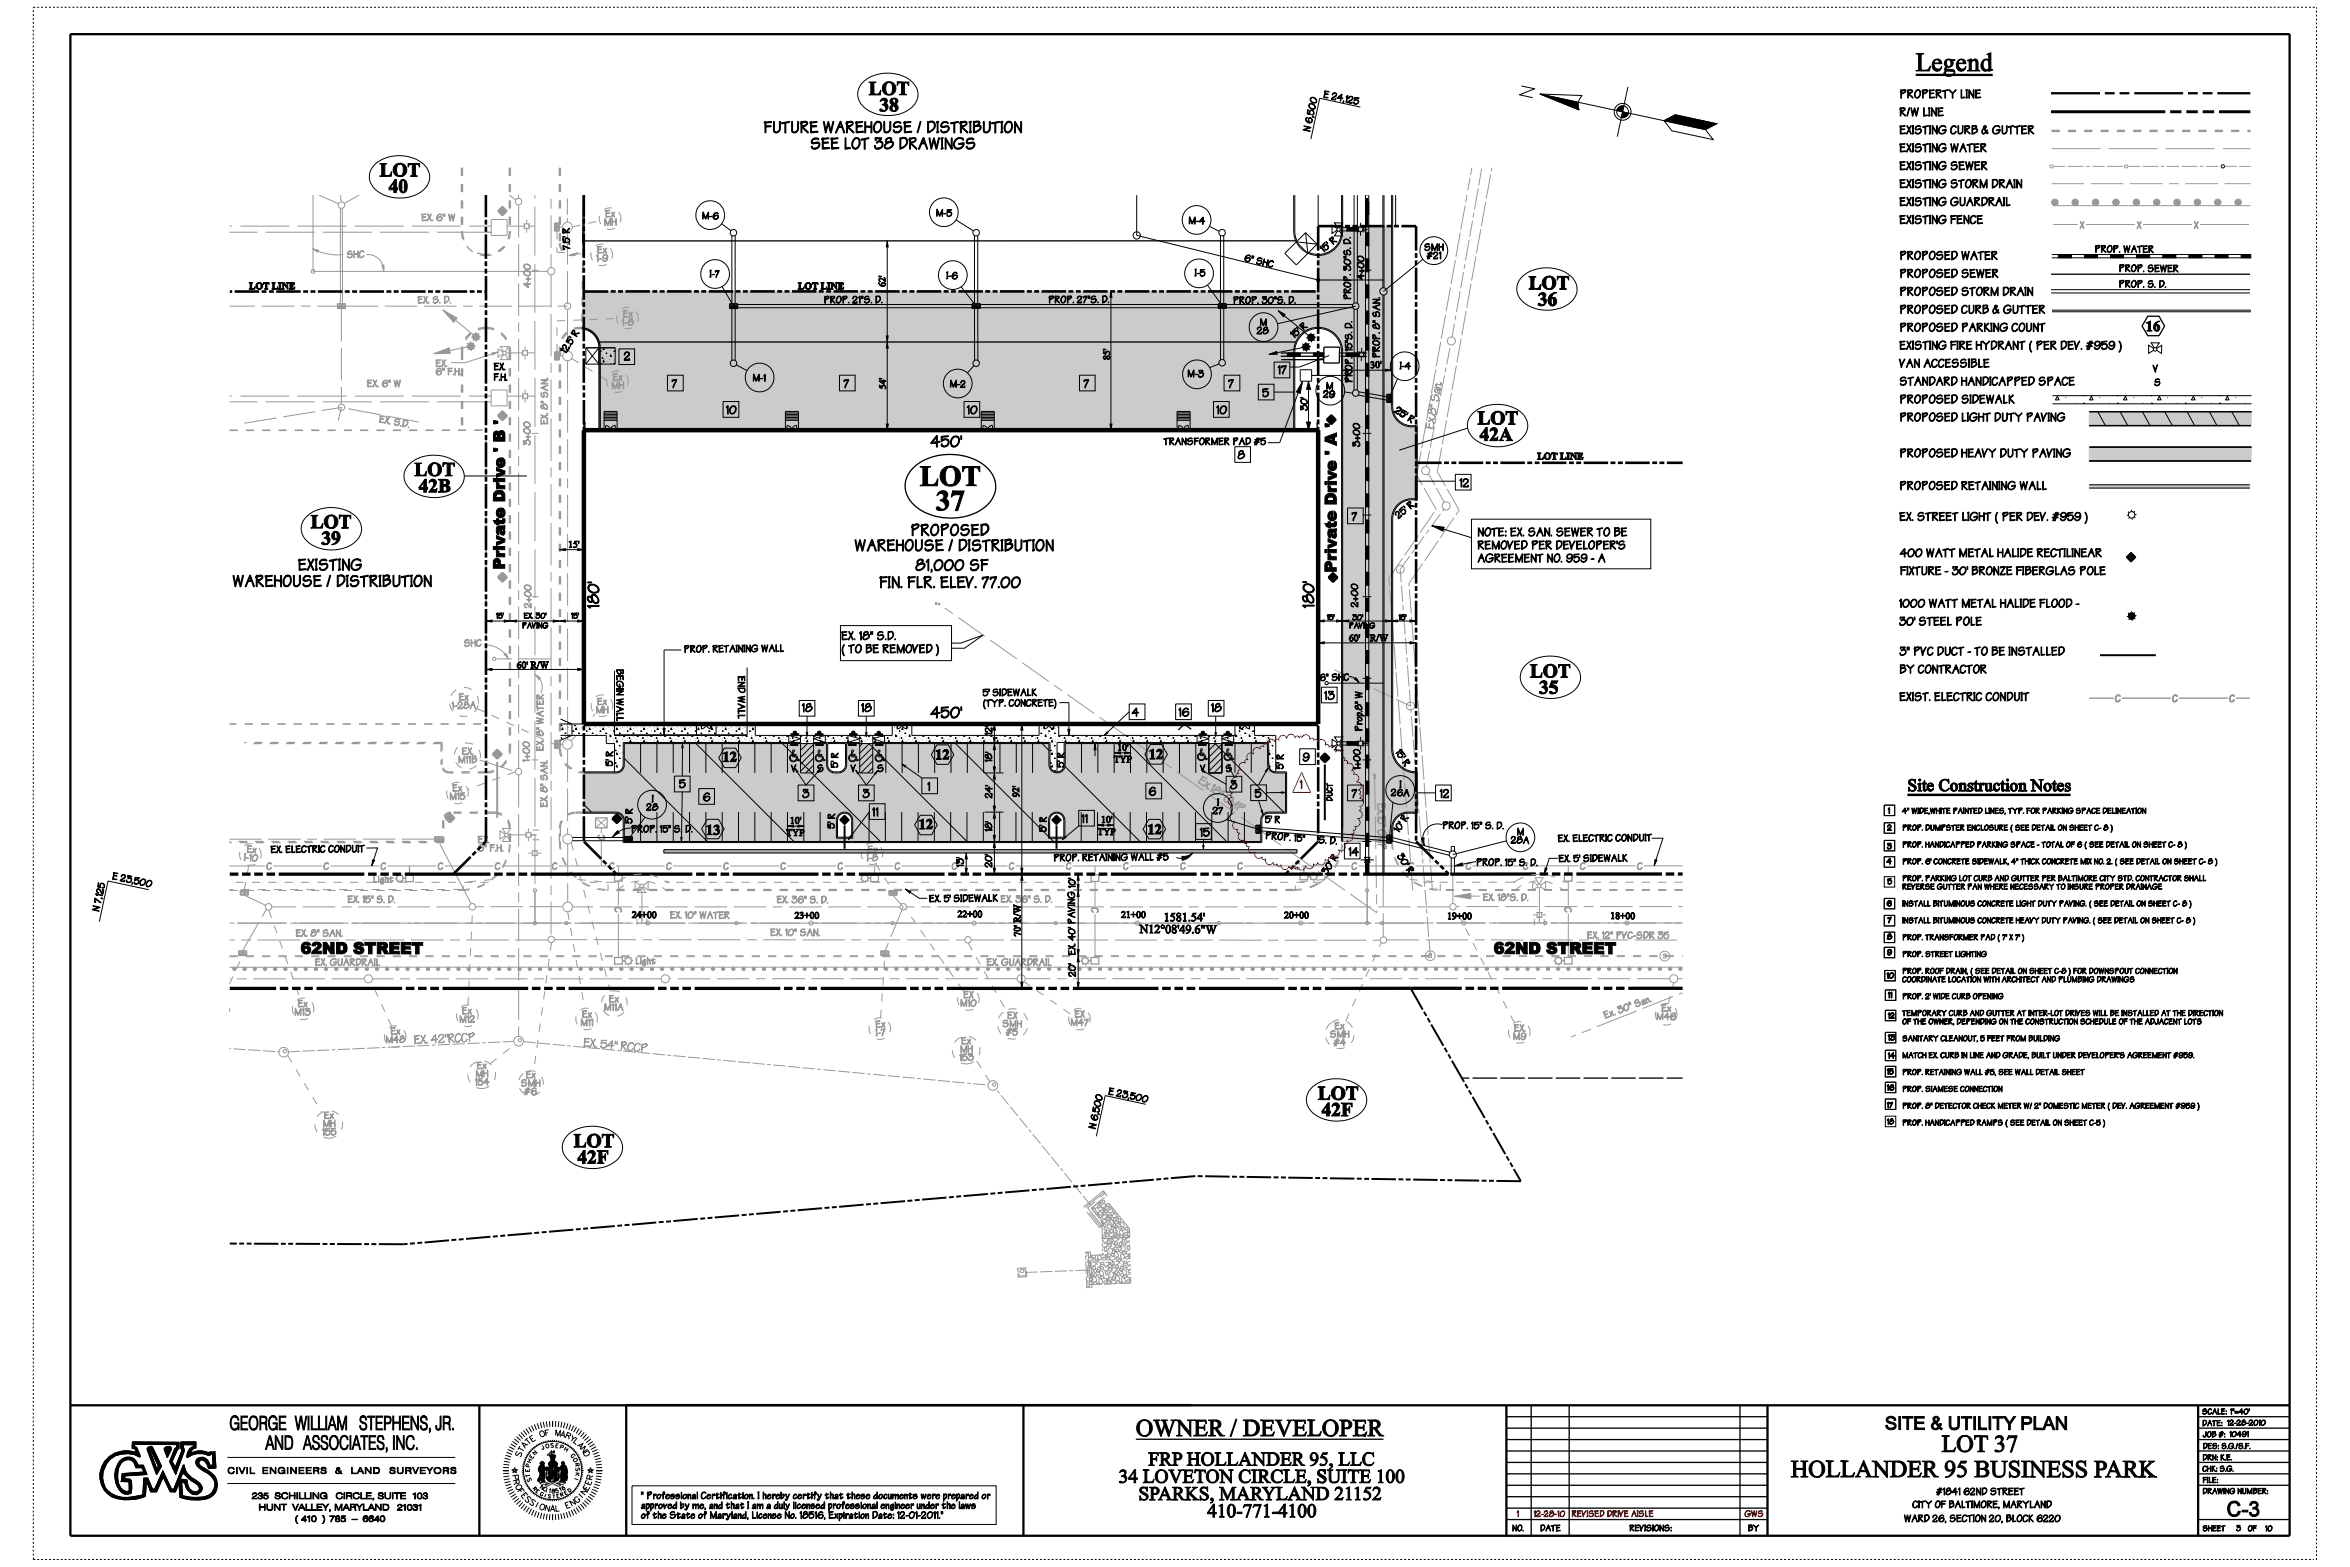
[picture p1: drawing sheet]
<svg xmlns="http://www.w3.org/2000/svg" width="914mm" height="610mm" viewBox="0 0 914 610" stroke-linecap="round" stroke-linejoin="round" font-family="sans-serif">
<g fill="#cbcbcb" stroke="#cbcbcb" stroke-width=".39">
<path d="M813 160.1h63l-.1 5.5h-63z" fill-rule="evenodd"/>
<path d="M813 173.9h63l-.1 5.4h-63z" fill-rule="evenodd"/>
<path d="M812.9 188.6h62.5v1.3h-62.5z" fill-rule="evenodd"/>
<path d="M227 113.4h285.9v-14a9.8 9.8 0 0 0 9.5-11.4h19.1v70.1a7.9 7.9 0 0 0 9.5 7.8v28.3a7.9 7.9 0 0 0-9.5 7.7v89.3a9.6 9.6 0 0 0 9.5 9.5v15.2a10.3 10.3 0 0 0-6.3 .9 6.3 6.3 0 0 0-3.2 5.5v5.1h-19.1v-190.5a9.5 9.5 0 0 0-9.5-9.6 9.5 9.5 0 0 0-9.5 9.6v30.4h-269.8l-.1-32a7.8 7.8 0 0 0-6.7-7.8z" fill-rule="evenodd"/>
<path d="M227.2 300.7v15.2h12.5a3.2 3.2 0 0 1 3.2 3.2v8.3h247.7v-8.3a3.1 3.1 0 0 1 3.1-3.2h6.5v-15.2h-3.8a3.2 3.2 0 0 1-3.2-3.2v-8.2h-78.7v8.2a3.2 3.2 0 0 1-3.2 3.2 3.2 3.2 0 0 1-3.2-3.2v-8.2h-78.7v8.2a3.5 3.5 0 0 1-4.6 3.2 3.2 3.2 0 0 1-3.2-3.2v-8.2h-78.7v8.2a3.2 3.2 0 0 1-3.2 3.2zM326.4 316.9a3.2 3.2 0 0 1 3.4-.7 3.2 3.2 0 0 1 2 2.9v7h-6.3v-7.6zM408.9 316.9a3.2 3.2 0 0 1 3.5-.7 3.2 3.2 0 0 1 2 2.9v7h-6.4l.1-7.6z" fill-rule="evenodd"/>
</g>
<g fill="none" stroke="#989898" stroke-width=".39">
<path d="M798.3 57.8h19M820.5 57.8h19.1M842.7 57.8h19.1M865 57.8h10.7M121.8 75.9v29.7h91.3M124.1 75.9l7.6 3.4M132.5 75.9l.2 2.6M139.7 75.9l-5.8 3.3M201.8 75.9v1.3M201.8 79.7v12.7M208.1 75.9v1.3M214.4 77.3v3.9"/>
<path d="M220.8 75.9h.1M220.8 77.2v6.4M570.1 79.9l-1.7 9.4M570.8 75.9l-.5 2.8M572 69.3l-.8 4.7M572.7 65.2l-.5 2.8M575.2 73.3l-1.5 8.1M576.5 65.8l-1.1 6.3M578.1 78.5l-1.7 9.4M580 67.9l-1.7 9.4M580.5 65.2l-.3 1.5M798.3 71.5h12.7"/>
<path d="M798.9 64.7h4.8M804.6 64.7h6.2M811.7 64.7h1.5M813.5 71.5h12.7M814.2 64.7h4.7M819.9 64.7h6.2M827.9 64.7h4.8M828.8 71.5h12.7M833.6 64.7h6.3M840.8 64.7h1.4M843.2 64.7h4.7M844 71.5h3.8"/>
<path d="M848.9 64.7h6.2M850.3 71.5h12.7M856 64.7h1.5M858.4 64.7h4.8M864.1 64.7h.2M865.6 64.7h4.7M865.6 71.5h10.1M871.3 64.7h4.4M89.3 88h1.1M89.3 90.3h10.9M93.6 88h19M103.4 90.3h19"/>
<path d="M115.8 88h19M123.8 97.7l4.9 1.3h4.9M125.6 90.3h19.1M132.5 81v37.2M133.2 81l.1 37.2M138 88h19.1M142.5 99.1h.1M142.5 99.1a6.2 6.2 0 0 1 6.5 4.2M147.8 90.3h19.1M160.2 88h19.1M170.1 90.3h19M182.5 88h8.6"/>
<path d="M191.1 85.4h6.2v6.2h-6.2zM197.3 88h6.7M201.8 95v12.7M204 86.7v2.5M204.9 85.4v1.6M204.9 88.9v1.6M205.9 88h2.2M205.9 86.7v2.5M208.1 80.4v19M214.4 83.7v12.7M214.4 98.9v5.2M215.7 86.7h1.9v3.2h-1.9z"/>
<path d="M215.9 86.8h1.7v1.5h-1.7zM215.9 88.4h1.7v1.4h-1.7zM216.2 86.8v1.5M216.2 88.4v1.4M216.5 86.8v1.5M216.5 88.4v1.4M216.9 86.8v1.5M216.9 88.4v1.4M217.2 86.8v1.5M217.2 88.4v1.4M217.6 88.3h1.3M220.8 84.8v1.6"/>
<path d="M220.8 90.2v12.7M568.2 90.6l-1.7 9.3M571.7 93.3l-1.5 8.1M573 85.8l-1.1 6.3M573.5 82.7l-.3 1.9M574.3 99.8l-1.7 9.4M576.2 89.2l-1.7 9.4M798.9 87.3h9.5M798.9 80h76.8M811.6 87.3h19.1M833.8 87.3h19.1M856.1 87.3h19"/>
<path d="M89.3 119.1h10M101.8 119.1h12.7M117.1 119.1h3.8M123.4 119.1h7.9M131.3 118.2h3.2v1.9h-3.2zM131.4 119.6h1.4M131.4 119.3h1.4M131.4 118.9h1.4M131.4 118.6h1.4M132.8 118.2v1.7h-1.4M132.9 118.2v1.7h1.4v-1.7M132.9 119.6h1.4"/>
<path d="M132.9 119.3h1.4M132.9 118.9h1.4M132.9 118.6h1.4M134.5 119.1h12.7M149.7 119.1h12.7M164.9 119.1h12.7M180.2 119.1h3.8M186.5 119.1h12.7M201.8 119.1h12.6M201.8 110.2v12.7M206.9 105.2h2.6M208.1 102.6v19.1"/>
<path d="M214.4 106.9v12.7M217 119.1h3.8M220.8 105.5v12.7M564.4 111.8l-1.7 9.4M566.3 101.2l-1.7 9.3M568.2 113.3l-1.5 8.2M569.5 105.8l-1.1 6.3M570 102.7l-.3 1.9M572.4 110.4l-1.7 9.4M132.8 120.1v12.7M132.8 135.3v12.7M177.2 124.5l8 6.6"/>
<path d="M181.7 133.5l.5 .4M181.9 134.8l-.6 .1M182.4 135.7l-.4 .4M183 132.8l.1 .6M183.2 134.7l-8.2 1.7M183.3 135.9l.1 .7M183.7 129.8l.5 .5M183.9 131.2h-.6M184.1 135.5l.6 .4M184.4 132l-.4 .5M184.4 133.3l-.4 .4M185 129.2l.1 .6"/>
<path d="M185.1 134.5l-.7 .1M185.3 132.3l.1 .6M186.1 131.9l.5 .4M186.4 129.6l-.4 .5M187.1 130.9l-.7 .1M191.5 137.7l-10.6 3.4h-5.3M195.7 137l-1.9-1.2v3.1l1.9-1.1M195.9 138l-1.2 1.9h3.2l-1.2-1.9M195.9 136.8l-1.2-2h3.2l-1.2 2M197 137.3h6.4M201.8 125.4v3.8M201.8 131.8v12.7"/>
<path d="M203.4 136v2.6M204.3 134.7v1.6M204.3 138.2v1.6M205.3 137.3h2.9M205.3 136v2.6M208.1 124.8l.1 19M214.4 122.2v16.5M215.7 136.9h1.9l.1 3.1-1.9 .1zM215.9 137h1.7v1.4h-1.7zM215.9 138.6l1.7-.1v1.5h-1.7zM216.2 137v1.4M216.2 138.6v1.4"/>
<path d="M216.5 137v1.4M216.5 138.6v1.4M216.9 137v1.4M216.9 138.6v1.4M217.2 137v1.4M217.2 138.6v1.4M217.7 138.5h1.2M220.8 120.7v12.7M220.8 135.9v.7M560.6 133.1l-1.7 9.3M562.5 122.4l-1.7 9.4M564.2 135.5l-1.3 6.2"/>
<path d="M564.4 134.2h.1M565.9 125.9l-.9 5.2M566.5 122.7l-.3 1.9M568.6 131.7l-1.7 9.4M570.5 121l-1.7 9.4M89.3 154.1h1.1M89.3 156.3h10.9M93.6 154.1h19M103.4 156.3h19M115.8 154.1h19M125.6 156.3h19.1M132.8 150.5v6.8"/>
<path d="M132.8 158.5h.3M132.8 158.5l-1.2 5.1M132.8 158.5l-7.6 1.2M135.6 159l12.4 2.4M138 154.1h19.1M147.8 156.3h19.1M160.2 154.1h19.1M170.1 156.3h21M182.5 154.1h8.6M191.1 151.7h6.2v6.2h-6.2zM197.3 154.1h6.1M201.8 147v12.7"/>
<path d="M203.4 152.8v2.6M204.3 151.6v1.5M204.3 155v1.6M205.3 154.1h2.9M205.3 152.8v2.6M208.2 147v19.1M214.4 141.2v3.8M214.4 147.6v12.7M220.8 140.4l.1 12.7M220.9 155.6v12.7M556.8 154.3l-1.7 9.4M558.7 143.7l-1.7 9.3"/>
<path d="M560.2 155.4l-1.2 6.2M562.1 146l-1.6 8.1M562.7 142.9l-.4 1.9M564.8 152.9l-1.7 9.4M566.7 142.3l-1.7 9.4M107.6 162.6l-12.5 2M122.7 160.1l-12.5 2.1M150.5 161.8l12.5 2.4M201.8 162.3v12.7M201.8 177.5v3.8M207 168.6h2.5M208.2 169.2v19.1"/>
<path d="M214.4 162.8v16.5M220.9 170.9v12.7M553 175.6l-1.7 9.3 2.2 3.8M554.9 164.9l-1.7 9.4M556.3 175.3l-1.3 6.2M558.1 165.9l-1.6 8.2M558.7 162.9l-.3 1.8M561 174.2l-1.7 9.4 3.1 5.5M562.9 163.5l-1.7 9.4M201.8 183.9v12.7M201.8 199.1v12.7M208.2 191.5v19"/>
<path d="M214.4 181.9v3.8M214.4 188.2v12.7M220.9 186.1v3.8M220.9 192.4v12.7M554.1 189.8l4.6 8.4M555.8 184.2l2.5 4.5M558 199.3l-5.4 7.9M558.9 189.9l3.1 5.5M560.5 199.9l-3.7 5.1M561.8 198.1l-.5 .7M563.1 190.2l4.7 8.3-1.3 1.9M201.8 214.3v12.7"/>
<path d="M208.2 213.7v19M214.4 203.5v16.5M220.9 207.7v12.7M545.8 217.1l-5.4 7.9 .3 3M548.6 216.3l-3.8 5.2 .4 5M551.9 208.2l-5.4 7.9M553.6 219.2l-5.4 7.9 .1 .9M554.1 208.6l-4.8 6.7M556 206l-1.1 1.6M559.7 210.3l-5.4 7.9M565.8 201.4l-5.4 7.9M201.8 229.6v3.8"/>
<path d="M201.8 235.9v12.7M207 232.1h2.5M208.2 235.9v19.1M214.4 222.5v3.8M214.4 228.9v12.7M220.9 222.9v12.7M220.9 238.2v3.8M364.2 234.5l-.3 .2M364.4 234.5l-.4 .4M364.4 234.5l-.4 .5M364.5 234.9l-.1 .1M364.5 234.6l-.3 .4 .3-.3"/>
<path d="M364.5 234.8l-.2 .2M365.1 235l.2-.3 .4 .3M365.1 235l.2 .2 .4-.2M365.1 235l.4-.3-.4 .4M365.3 234.7l-.2 .2M365.4 235l.1 .1M365.5 234.7l-.3 .5M365.6 234.8l-.3 .4M365.7 234.9l-.4 .3 .3-.1M367.6 236.6l3.2 2.2M540.8 229.3l.7 9.5M545.3 227.8l.5 6.3"/>
<path d="M545.9 235.4l.1 1.9M546.1 238.6l.6 8.2M548.4 229.3l.7 9.5M188.5 250.8a10.5 10.5 0 0 1 8 3.6M188.5 250.8h.1M192.9 256.3h6.4M201.8 251.2v12.7M201.8 256.3h12.7M208.2 258.1v19.1M214.4 244.1v16.5M220.9 244.5v12.7M220.9 259.8v12.7"/>
<path d="M372.8 240.2l10.4 7.3M385.3 249l10.3 7.3M397.7 257.8l10.4 7.3M541.6 240l.7 9.5M542.4 250.8l.7 9.5M546.9 248.1l.4 6.3M547.4 255.7l.1 1.9M547.7 258.8l.6 8.3M549.2 240l.8 9.5M550 250.8l.8 9.5M201.8 266.4v12.7M209.9 264.1a5.3 5.3 0 0 1 .6 5.5"/>
<path d="M210.5 269.6v.1M214.4 263.1v3.9M214.4 269.5v12.7M220.9 275v12.7M410.2 266.6l3.1 2.2M415.4 270.2l10.3 7.3M427.8 279l10.4 7.3M519.2 260.6l4.5 2.1M524.8 263.2l5.8 2.8M531.7 266.5l1.7 .8M534.6 267.9l7.4 3.5M543.2 272l5.7 2.7"/>
<path d="M543.2 261.6l.7 9.5M544.1 272.3l.7 9.5M548.4 268.3l.5 6.4M548.9 275.5l.2 1.9M549.1 278.6l.7 7.9M550.9 261.6l.7 9.5M551.7 272.3l.7 9.5M812.9 271.6h9.6M825.6 271.6h19M847.8 271.6h19.1M870 271.6h5.4M186.7 295.7l12.6 4.1"/>
<path d="M201.8 281.6v3.9M201.8 288v10.9M207 295.6h2.5M208.2 280.4v19M214.4 284.7v16.5M215.8 288h1.9v3.2h-1.9zM215.9 288.1h1.7v1.4h-1.7zM215.9 289.6h1.7v1.5h-1.7zM216.2 288.1v1.4M216.2 289.6v1.5M216.5 288.1v1.4M216.5 289.6v1.5"/>
<path d="M216.9 288.1v1.4M216.9 289.6v1.5M217.2 288.1v1.4M217.2 289.6v1.5M217.7 289.6h1.2M220.9 291.5v12.7M440.3 287.8l10.3 7.3M452.7 296.5l3.1 2.2M544.9 283.1l.7 9.5M545.7 293.8l.7 9.6M549.9 287.7l.5 6.1M550.5 295.1l.1 1.8"/>
<path d="M550.7 298.1l.6 7.9M552.5 283.1l.8 9.5M553.3 293.8l.8 9.6M201.8 301.5v12.7M201.8 316.7v12.7M208.2 302.6v19M214.4 303.8v3.8M214.4 310.1v12.7M220.9 306.7v12.7M231.7 318.2l4.5 3.8M236.2 318.2l-4.5 3.8M457.9 300.2l10.4 7.4"/>
<path d="M470.4 309l10.3 7.3M482.8 317.8l10.4 7.3M534.5 301.6l.4-.3-.3 .4M534.6 302.5l.2-.3 .4 .3M534.6 302.5a.3 .3 0 0 0 .3 .3 .3 .3 0 0 0 .3-.3M534.7 301.8h.1M534.8 301.2l-.3 .3M534.8 302.2l-.2 .2M534.9 302.5l.2 12.6M534.9 302.2l-.3 .3M535 301.6l-.1 .2M535 301.4l-.4 .4"/>
<path d="M535 302.2l-.4 .4M535.1 301.4l-.4 .4M535.1 302.6l-.1 .1M535.1 302.3l-.3 .4M535.1 317.7l.2 12.6M535.2 302.4l-.4 .3 .4-.2M546.5 304.6l.7 9.5M547.3 315.4l.7 9.5M551.4 307.2l.5 6.1M552 314.5l.2 1.9M552.2 317.6l.7 7.9M554.1 304.6l.8 9.5"/>
<path d="M555 315.4l.7 9.5M89.3 326.5h12.5M89.3 336.9h13.8M104.3 326.5h12.7M106.3 336.9h19M119.5 326.5h3.9M128.5 336.9h19.1M138.6 326.4l-12.7 .1M141.1 326.4h12.7M150.7 336.9h19.1M156.4 326.4h12.7M169.1 325.5h3.2v1.9h-3.2z"/>
<path d="M169.2 325.6h1.4v1.7h-1.4zM169.2 326.9h1.4M169.2 326.6h1.4M169.2 326.3h1.4M169.2 325.9h1.4M170.7 325.6l1.5-.1v1.8h-1.5zM170.7 326.9h1.5M170.7 326.6h1.5M170.7 326.3h1.5M170.7 325.9h1.5M171.1 328.2l5.9 11.2M173 336.9h19"/>
<path d="M195.2 336.9h19M196.5 324.4l-2-1.2v3.2l2-1.2M196.7 325.4l-1.2 2h3.1l-1.2-2M196.7 324.2l-1.2-1.9h3.2l-1.3 1.9M197.7 324.8h7M201.8 331.9v12.7M204.7 323.5v2.6M205.6 331.9h1.5M205.6 322.2v1.6M205.6 325.7v1.6M206.6 324.8h2.2M206.6 323.5v2.6"/>
<path d="M206.8 331h2.6M206.8 332.9h2.6M207.2 322.9h2.6M207.2 326.7h2.6M208.2 324.8v19.1M209 331.9h1.7M214.4 325.4v16.5M217.4 336.9h19M220.9 322v2.5M220.9 328.3v12.7M234 322v2.2M234 327.4v9.5"/>
<path d="M239.6 336.9h19.1M240.6 336.9v3.3M261.8 336.9h19.1M284.1 336.9h19M306.3 336.9h19M328.5 336.9h19.1M340.3 336.9v3.5M350.7 336.9h19.1M373 336.9h19M395.2 336.9h19M417.4 336.9h19.1M426.1 336.9v3.4"/>
<path d="M439.6 336.9h19.1M461.9 336.9h19M484.1 336.9h19M495.3 326.6l3.1 2.2M500.5 330.2l10.3 7.3M506.3 336.9h19.1M512.9 339l10.4 7.3M528.5 336.9h19.1M535.4 332.8l.2 12.6M548.2 326.1l.7 9.5M549 336.9l.7 9.5M550.8 336.9h19"/>
<path d="M553 326.7l.4 6.1M553.6 334l.1 1.9M553.8 337.1l.6 7.9M555.8 326.1l.7 9.5M556.6 336.9l.8 9.5M565.3 339.8v11.7M592 336.8l-19 .1M595.2 336.8h19.1M610.2 336.8v3.4M617.4 336.8h19.1M639.7 336.8h15M89.4 359.1h1.9"/>
<path d="M92.2 359.1h19.4M93.5 346.3h3.1v1.9h-3.1zM93.6 346.4h1.4v1.7h-1.4zM93.6 347.4h1.4M93.6 346.8h1.4M93.6 347.1h1.4M95 347.8h-1.4M95 348.2l8.4 4M95.1 346.4h1.4v1.7h-1.4zM95.1 347.4h1.4M95.1 346.8h1.4M95.1 347.8h1.4"/>
<path d="M95.1 347.1h1.4M100.7 358.9l-6.3 11M103.7 353.7l-1.7 3M105.8 352.8h9.4M112.9 359.1h22.9M117.8 352.8h12.7M133 352.8h3.8M136.7 359.1h85.7M139.4 352.8h12.7M154.6 352.8h12.7M169.8 352.8h12.7M177.5 340.3l5.8 11.3"/>
<path d="M184.8 352.7h3.5M190.8 352.7h12.7M201.8 347.2v3.8M201.8 353.5v12.7M206 352.7h12.7M208.2 346.4v12.7M214.4 344.4v3.8M214.4 350.8v12.7M220.9 343.6v7.3M222.8 352.8h8M223.4 359.1h22.9M233.3 352.8h12.7"/>
<path d="M240.6 342.8v9.5M240.6 355.5v17M247.2 355.7h1.6M247.5 359.1h19.3M247.9 357.3v2.5M248.5 354.7h2.5M248.5 356.6h2.5M248.6 352.8h3.8M249.1 344.3l-2-1.3v3.2l2-1.2M249.3 345.2l-1.2 2h3.1l-1.2-2M249.8 345.4v13.1M250.3 344.3l1.9-1.2v3.1l-1.9-1.2"/>
<path d="M250.7 355.7h1.6M251.7 357.3v2.5M254.9 352.8h12.7M258.7 342.7l1.7 .5M267.8 359.1h22.9M270.2 352.8h12.7M285.4 352.8h12.7M292 359.1h219.6M300.7 352.8h3.8M307 352.8h12.7M322.2 352.8h12.7M337.5 352.8h12.7"/>
<path d="M345.9 346.4h3.1l.1 1.9h-3.2zM346 346.5h1.4v1.7h-1.4zM346 347.9h1.4M346 347.5h1.4M346 347.2h1.4M346 346.8h1.4M347.5 348.3l4 4.5-4.9 11.7M347.5 346.5h1.5v1.7h-1.4zM347.5 347.2h1.5M347.5 346.8h1.5M347.6 347.9h1.4M347.6 347.5h1.4"/>
<path d="M352.7 352.8h3.2M358.4 352.8h3.8M364.7 352.8h12.7M380 352.8h12.7M395.2 352.8h12.7M410.5 352.8h3.8M416.8 352.8h12.7M426.1 342.9v9.5M426.1 355.6v16.8M432.1 352.8h12.7M447.3 352.8h12.7M462.5 352.8h3.8"/>
<path d="M468.9 352.8h12.6M484.1 352.8h12.7M499.3 352.8h12.7M512.9 359.1h20.8M514.6 352.8h3.8M520.9 352.8h12.7M525.4 347.8l10.3 7.3v-.8M532 340.1v19M534.9 359.1h19.1M535.6 348l.1 3.7M536.2 352.8h12.7M538.2 340v12.7"/>
<path d="M538.2 355.3v9.1M551.4 352.8h12.7M554.5 346.2l.5 6.1M555.1 353.5l.1 1.8M555.3 356.6l.6 7.9M557.8 359.1h-21.1M558.9 359.1h19.2M566.6 352.7h1.4M570.5 352.7h12.7M572.3 348.6h3.4M579.4 359.1h22.8M585.8 352.7h12.7"/>
<path d="M589.9 342.8l-1.2 .4M596.5 355.9h1.5M597.1 357.5v2.5M597.3 341.4l3.2 .1-1.6 2.5zM597.7 356.9h2.5M597.7 355h2.6M598.3 344.3l-2-1.2v3.1l2-1.1M599 345.4v13.4v-1.9M599.5 344.3l1.9-1.2v3.2l-1.9-1.2M599.9 355.9h1.7M600.9 357.5v2.5M601 352.7h12.7"/>
<path d="M603.3 359.1h51.4M610.2 342.8v9.5M610.2 355.5v16.9M616.2 352.7h3.9M622.6 352.7h12.7M637.8 352.7h12.7M653.1 352.7h1.6M89.3 365.7h2.1M92.8 369.9h3.2v1.9h-3.2zM92.9 370h1.5v1.7h-1.5zM92.9 371.3h1.5M92.9 371h1.5"/>
<path d="M92.9 370.7h1.5M92.9 370.3h1.5M93.9 365.7h3.8M94.5 370h1.4v1.7h-1.4zM94.5 371.3h1.4M94.5 371h1.4M94.5 370.7h1.4M94.5 370.3h1.4M100.2 365.7h16.6M119.3 365.7h12.7M134.5 365.7h3.8M140.9 365.7h16.5"/>
<path d="M159.9 365.7h12.7M175.1 365.7h3.8M181.5 365.7h16.5M200.5 365.7h12.7M201.8 368.8v12.7M215.8 365.5h12.7M231 365.5l16.5 .1M250 365.6h3.8M256.4 365.6h12.7M271.6 365.6h16.5M290.7 365.6h3.8M297 365.6h12.7"/>
<path d="M312.3 365.6h16.5M331.3 365.6h3.8M337.7 365.6h12.7M342.7 369.9h3.2v1.9h-3.2zM342.8 370h1.4v1.7h-1.4zM342.8 371h1.4M342.8 370.7h1.4M342.8 370.3h1.4M344.2 371.3l-1.4 .1M344.3 371.3h1.5M344.3 371h1.5M344.3 370.7h1.5"/>
<path d="M344.3 370.3h1.5M345.7 366.9l-1.3 3M345.8 370h-1.5v1.7h1.5M352.9 365.6l16.5 .1M371.9 365.7h3.5M377.9 365.7h12.7M393.1 365.7h16.6M412.2 365.7h3.8M418.5 365.7h12.7M433.8 365.7h16.5M452.8 365.7h3.8M459.2 365.7h12.7"/>
<path d="M474.4 365.7l16.5 .1M493.5 365.8h3.8M499.8 365.8h12.7M515.1 365.8h16.5M534.1 365.8h2.9M539.5 365.6h12.7M554.8 365.6h16.5M556 371.4l1 .5a.51 .51 0 0 1-.4 .7 .51 .51 0 0 1-.6-.4v.4v-.2M556 365.7l.5 6.1M557 371.2l.1-.2v.5a.48 .48 0 0 0-.6-.5 .48 .48 0 0 0-.4 .6l.9 .5M573.8 365.6h3.8M580.2 365.6l12.7 .1"/>
<path d="M595.4 365.7h16.5M614.5 365.7h3.8M620.8 365.7h12.7M636.1 365.7h16.5M647.2 371.5l1 .5a.53 .53 0 0 1-.3 .8 .53 .53 0 0 1-.7-.5v.4l.1-.2M648.3 371.4v-.3v.5a.46 .46 0 0 0-.5-.5 .46 .46 0 0 0-.4 .6l.9 .5M654.7 376.3h-565.4M89.3 392.2v1.4M89.3 380.8h.4M92.2 380.8h3.8M98.6 380.8h12.7M113.8 380.8h12.7"/>
<path d="M129 380.8h12.7M144.9 380.8h8.3M155.7 380.8h3.8M162.1 380.8h12.7M177.3 380.8h12.7M192.5 380.8h12.7M201.8 384v12.7M201.8 399.2v3.9M207.8 380.8h3.8M214.1 380.8h12.7M229.4 380.8h12.7M244.6 380.8h12.7"/>
<path d="M260.5 380.8h.6M263.7 380.8h12.7M291.6 380.7l-12.7 .1M294.1 380.7h3.8M300.5 380.7h12.7M315.7 380.7h12.7M331 380.7h12.7M346.2 380.7h3.8M352.6 380.7h12.7M367.8 380.7h12.7M383 380.7h12.7M398.9 380.7h9.8"/>
<path d="M411.3 380.7h3.8M417.6 380.7h12.7M432.9 380.7h12.7M448.1 380.7h12.7M463.3 380.7h3.8M469.7 380.7h12.7M484.9 380.7h12.7M500.2 380.7h14.9M517.7 380.7h12.7M532.9 380.7h12.7M548.1 380.7h3.8M554.5 380.7h12.7"/>
<path d="M569.7 380.7h12.7M585 380.7h12.7M600.2 380.7h3.8M606.6 380.7h12.6M621.7 380.7h12.7M636.8 393.3l-15.4 6.1M637 380.7h12.7M650.9 387.7l-11.8 4.6M652.9 380.7h1.8M654.7 386.2l-1.4 .6M89.3 407.9l.6 .1M90.8 408l4.8 .3"/>
<path d="M96.6 408.4l4.7 .3M102.3 408.8l4.7 .3M107.9 409.2h.9M116.7 409l-4.8 .2M122.4 408.7l-4.8 .2M128.1 408.5l-4.8 .2M130.5 408.3l-1.5 .1M136.2 408.1l-4.8 .2M141.9 407.8l-4.8 .3M147.6 407.6l-4.8 .2M150 407.5h-1.5M155.7 407.2l-4.8 .2"/>
<path d="M161.4 406.9l-4.8 .3M167.1 406.7l-4.8 .2M169.5 406.5l-1.4 .1M175.2 406.3l-4.8 .2M180.9 406l-4.8 .2M186.6 405.8l-4.7 .2M189 405.6l-1.5 .1M194.7 405.4l-4.8 .2M199.9 405.1l-4.3 .2M203.7 405.2l4.7 .5M209.4 405.8l4.7 .4M215.1 406.3l4.7 .4"/>
<path d="M220.8 406.8l1.4 .2M223.1 407l4.8 .5M228.8 407.6l4.8 .4M234.5 408.1l4.8 .5M240.2 408.6l1.4 .2M242.6 408.9l4.7 .4M248.3 409.4l4.7 .4M254 409.9l4.7 .5M255.7 410.1h.3M259.6 410.5l1.5 .1M262 410.7l4.7 .4M267.7 411.2l4.8 .4"/>
<path d="M273.4 411.7l4.7 .5M279.1 412.3l1.4 .1M281.5 412.5l4.7 .4M287.1 413l4.8 .5M292.8 413.6l4.8 .4M298.5 414.1l1.4 .1M300.9 414.3l4.7 .4M306.6 414.8l4.7 .5M312.3 415.4l4.7 .4M318 415.9l1.4 .2M320.3 416.1l4.8 .5M326 416.6l4.8 .5"/>
<path d="M331.7 417.2l4.8 .4M337.4 417.7l1.4 .2M339.8 418l4.7 .4M345.5 418.5l4.7 .4M351.2 419l4.7 .4M356.8 419.5l1.5 .2M359.2 419.8l4.7 .4M613.2 402.7l-1.9 .7M619.1 400.3l-3.6 1.4M364.9 420.3l4.8 .5M370.6 420.8l4.7 .5M376.3 421.3l1.4 .2"/>
<path d="M378.7 421.6l4.7 .4M384.3 422.1h.1M388 424.3l.9 1.1M389.5 426.1l3 3.7M393.1 430.5l3 3.7M396.7 434.9l3 3.7M400.3 439.4l.9 1.1M401.8 441.2l3 3.7M405.4 445.6l3.1 3.7M409.1 450l3 3.8M412.7 454.5l.9 1.1M414.2 456.3l3 3.7"/>
<path d="M417.8 460.8l3 3.6M421.4 465.2l3 3.7M422.9 471.5l5 6.1 1.7-1.5M423.9 471.8l4.5 5.3 .4-.3M425.3 469.6l-.6 .4 3 3.7M425.4 469.7l.4 .2-.3 .5-.3-.2zM426.2 467.4l-3 2.5 5.6 6.9M426.5 469.9a1.17 1.17 0 0 1 1.1 .5 1.17 1.17 0 0 1 0 1.2 1.14 1.14 0 0 1-1.2-.5 1.14 1.14 0 0 1 .1-1.2zM426.9 472.2l.5-.2 .2 .4-.4 .3zM427.2 468l7 8.5 .1 5.1M427.4 468.8l.7 .3-.2 .7-.8-.2zM427.8 467.9l.5-.2 .2 .5-.4 .2z"/>
<path d="M427.9 472.6l.8 .3-.3 .7-.8-.2v-.5zM428.1 465.8l2-1.6-.4-.4-7.4 6M428.2 471l.8-.3 .3 .8-.6 .3-.4-.2zM428.3 474.4l1.3 1.7M428.5 466.9l-3.8 3.1 4.9 6.1M428.6 468.8a1.1 1.1 0 0 1 1.6-.2 1.14 1.14 0 0 1-.5 1.1 1.14 1.14 0 0 1-1.2-.1zM428.8 474.9a1.1 1.1 0 0 1 1.6-.2 1.16 1.16 0 0 1-.5 1.1 1.16 1.16 0 0 1-1.3-.1zM429 472.1l.5-.2 .1 .5-.3 .2zM429 473.1a1.21 1.21 0 0 1 1.7-.3 1.22 1.22 0 0 1-1.9 1.1zM429.1 466.9l.8 .3v.5l-.6 .3-.5-.3v-.5zM429.3 470.3l.5-.2 .1 .4-.3 .2zM429.6 476.1l.7 .3-.2 .7-.8-.2z"/>
<path d="M429.6 476.1l-.8 .7M429.9 466.1l-.2-.2-3.7 3.1M429.9 479.3l.5 .2-.2 .4-.5-.1zM429.9 477.6l.7 .3-.2 .7-.8-.2v-.5zM430.1 470.7l.7 .3-.2 .8-.8-.2zM430.4 469.4l.8 .3-.2 .8-.9-.3zM430.4 465.3l.3-.2-1.4-1.8-7.7 6.3M430.5 479.9l.8 .3-.1 .5-.5 .4-.5-.3-.1-.5zM430.8 468.2l.8 .3-.2 .7-.4 .1-.5-.3v-.5zM430.9 478.6l.7 .3-.2 .7-.4 .2-.4-.4-.1-.4zM430.9 473.5l.7 .4-.2 .7-.8-.2-.1-.5zM430.9 474.8l.8 .3-.2 .7-.9-.1v-.6z"/>
<path d="M431 472.6l.5 .2-.4 .5-.3-.2zM431.2 476.3a1.15 1.15 0 0 1 1.1 .5 1.15 1.15 0 0 1 0 1.3 1.14 1.14 0 0 1-1.2-.6 1.14 1.14 0 0 1 .1-1.2zM431.5 468.1l8 9.8 .1 3.5-10.7 .4-.1-5M431.7 470.6l-.5 .7v.4a1.15 1.15 0 0 0 1.3 0 1.15 1.15 0 0 0 .5-1.1l-.8-.2-.6 .2M431.8 473.7l.5-.2 .1 .5-.3 .2zM431.9 469.4l.5 .2-.2 .5-.5-.2zM432.1 479.8l.5-.2 .8 .2a1.14 1.14 0 0 1-.5 1.1 1.14 1.14 0 0 1-1.3 0v-.5l.5-.6M432.1 472.3l.5 .2-.1 .4-.5-.1zM432.1 474.5a1.17 1.17 0 0 1 1.1 .5 1.17 1.17 0 0 1 0 1.2 1.12 1.12 0 0 1-1.1-.5 1.12 1.12 0 0 1 0-1.2zM432.3 478.4l.8 .3-.2 .7-.9-.1v-.6zM432.6 476.5l.5 .2-.4 .5-.2-.2zM433 470l.1 .1"/>
<path d="M433.1 471.6l.5-.2 .1 .4-.3 .3zM433.2 472.4l.5-.2 .9 .2a1.17 1.17 0 0 1-.6 1.1 1.17 1.17 0 0 1-1.2 0l-.1-.4 .5-.7M433.2 477.1l.4 .2-.1 .4-.5-.1zM433.2 478.2l.3-.3a1.19 1.19 0 0 1 1.1 1.8 1.22 1.22 0 0 1-1.4-1.5zM433.6 473.8l.8 .4-.2 .7-.9-.2zM434 475l.8 .4-.2 .7-.9-.2zM434 479.9l.8 .3-.2 .7-.8-.2zM434.1 476.6l.7 .3-.2 .7-.8-.1-.1-.5zM434.8 473.3l.4 .2-.1 .4-.5-.1zM435.3 475.7l.5 .1-.4 .5-.3-.1zM435.4 474.2l.7 .3-.2 .7-.8-.2-.1-.4zM435.5 477.1l.8 .3-.2 .7-.9-.2z"/>
<path d="M435.8 480l.7 .5 .4-.1a1.15 1.15 0 0 0 0-1.2 1.15 1.15 0 0 0-1.1-.5l-.2 .7 .2 .6M436.2 475.5a1.16 1.16 0 0 1 1.1 .6 1.16 1.16 0 0 1-.1 1.2 1.15 1.15 0 0 1-1.1-.6 1.15 1.15 0 0 1 .1-1.2zM436.7 477.6l.8 .3-.2 .7-.9-.2zM437.9 479.5l.8 .3-.3 .7-.8-.1v-.6zM438.1 477.4l.8 .3-.2 .8-.8-.2-.1-.5zM438.8 478.8l.5 .2-.4 .6-.3-.5zM397 493.8l1.9-.1 .2 2.6-2.6 .1-.1-2.2M399.4 493.4h-3.5l.1 1.2M399.4 494.4l.1 2.3-3.4 .2v-1.3M403.8 494.8l-4.8 .2M409.5 494.6l-4.8 .2M415.2 494.4l-4.8 .2"/>
<path d="M417.6 494.3l-1.5 .1M422.3 487.6v-.4l2-.1 .1 2.3M422.4 488.5v1.5M422.5 490.9l.2 4.8M422.7 496.6l.2 4.3h.4M422.9 488.9v-1.8h.6l.1 2.3M423 489.9v1.4M423 492.3l.2 4.7M423.3 494.1l-4.8 .2M423.5 488.4l.3 6.8M423.6 489.4l.5-.2 .8 .2a1.24 1.24 0 0 1-1.3 1.3M423.7 492.5l.2-.2 .4 .2-.1 .4-.5-.1"/>
<path d="M423.8 494.1l.3 6.7-.7 .1-.1-2.9M423.8 495.3l.6 .8v.5l-.5 .4M423.9 497.5l.3-.3 .8 .3-.2 .8-.9-.2M424 498.7l.6-.3 .8 .2v.5l-.7 .7M424 499.8h.1M424.1 491.1l.4 .2-.1 .4-.5-.1zM424.1 494.7l-.3-.6 .3-.8a1.17 1.17 0 0 1 1.1 .6 1.17 1.17 0 0 1 0 1.2l-.6-.1M424.5 490.3l.1 4.8M424.6 495.3l.4 .2-.4 .5-.3-.5zM424.6 488.4l-.3 .6-.3 .2-.5-.3M424.7 496.1l.2 4.7h-.6M424.7 488.4l.3 .5"/>
<path d="M424.9 496.1l.5-.2 .1 .5-.3 .2zM425.1 491.3l.6-.3 .8 .3a1.14 1.14 0 0 1-.6 1.1 1.14 1.14 0 0 1-1.2-.1v-.5M425.4 498.1l-.2-.6 .2-.8a1.16 1.16 0 0 1 1.1 .6 1.16 1.16 0 0 1 0 1.3l-.6-.1M425.5 492.7l.8 .3-.2 .7-.9-.2zM425.6 489.5l.7 .3v.5l-.6 .3-.4-.3-.1-.5zM425.9 493.9l.8 .3-.2 .7-.9-.2zM426 495.4l.8 .4-.2 .7-.9-.2zM426.2 488.3l-.2 1-.4 .1-.7-.5M426.6 499.7l.2-.7-.8-.3-.3 .4 .3 .6M426.9 489.8l.5 .1-.1 .5-.5-.1zM427 492.1l-.3-.6 .3-.8a1.22 1.22 0 0 1 1.1 1.8h-.7M427.3 493l.7 .3-.2 .8-.8-.2z"/>
<path d="M427.3 494.5l.4 .2-.3 .5-.3-.5zM427.4 499l.4 .2-.3 .5-.3-.3zM427.4 495.9l.8 .3-.2 .8-.8-.3zM427.4 488.2v.1a1.11 1.11 0 0 0-.1 1.2 1.11 1.11 0 0 0 1.1 .6 1.2 1.2 0 0 0-.7-1.9M427.8 498.8l-.3-.5 .3-.8a1.16 1.16 0 0 1 1.1 .5 1.16 1.16 0 0 1-.1 1.3l-.6-.1M428.1 495.7l-.3-.6 .3-.8a1.19 1.19 0 0 1 1.1 .6 1.19 1.19 0 0 1 0 1.2h-.6M428.2 488.2h.7l-4.7 .2M428.2 493l.8-.3 .3 .8-.6 .3-.4-.3zM428.6 496.4l.8 .3-.2 .8-.8-.3zM428.7 481.7l.4 .4v.5l-.4 .3M428.8 491l.7 .3-.2 .7-.8-.2-.1-.5zM428.8 483.5v.9"/>
<path d="M428.8 499.6l-4.8 .2M428.8 485.8l.1 1M428.9 487.4v.7M429 489.5l.9-.4 .2 .8-.5 .4-.5-.3zM429.3 480.5l.8 .3-.2 .7-.9-.2zM429.5 483.9l.6-.2 .8 .2a1.19 1.19 0 0 1-.6 1.1 1.19 1.19 0 0 1-1.3 0l.1-.6M429.7 487l.6-.3 .8 .3a1.14 1.14 0 0 1-.6 1.1 1.14 1.14 0 0 1-1.2 0v-.6M429.7 482l.6-.2 .8 .2a1.22 1.22 0 0 1-1.8 1.2v-.7M429.9 498.3l.7 .3-.2 .8-.8-.2zM429.9 493.1l.6-.3 .8 .3a1.14 1.14 0 0 1-.6 1.1 1.14 1.14 0 0 1-1.2 0l.1-.6M430 485.3l.7 .3-.2 .8-.8-.2-.1-.6zM430.1 488.7l.5-.2 .2 .4-.4 .3z"/>
<path d="M430.1 496.2l.6-.2 .8 .2a1.14 1.14 0 0 1-.5 1.1 1.14 1.14 0 0 1-1.3 0l.1-.6M430.1 491.3l.6-.3 .8 .3a1.18 1.18 0 0 1-1.8 1v-.6M430.4 494.5l.8 .3-.2 .8-.9-.2v-.5zM430.7 497.7l.5 .2-.1 .4-.5-.1zM430.9 489.1l.8 .4-.2 .7-.8-.2zM431.2 482l.6-.2 .1 .5-.4 .2zM431.3 487.8l.8 .3-.3 .8-.8-.2zM431.3 482.7l.8 .4-.3 .7-.8-.2v-.5zM431.3 498.3l.8 .3v.6l-.6 .3-.4-.3zM431.3 484l.8 .3-.2 .8-.9-.3v-.4zM431.4 492.3l.8-.3 .3 .8-.6 .3-.5-.3zM431.6 486.8l-.2-.5 .2-.8a1.18 1.18 0 0 1 1.1 1.8h-.6"/>
<path d="M431.7 491.2l.5-.2 .1 .5-.3 .2zM431.7 497l.8 .3-.2 .8-.4 .1-.5-.4v-.4zM431.8 493.2l.7 .3v.5l-.6 .4-.4-.3-.1-.5zM432.1 496.1l-.3-.6 .3-.8a1.14 1.14 0 0 1 1 .6 1.14 1.14 0 0 1 0 1.2h-.6M432.2 482.9l.5-.2 .2 .5h-.7zM432.4 488l.8-.4 .3 .8-.6 .3-.5-.3zM432.5 489l.6-.2 .7 .2a1.14 1.14 0 0 1-.5 1.1 1.14 1.14 0 0 1-1.2 0v-.6M432.6 481.5l.4 .2-.1 .4-.5-.1zM432.6 485l-.3-.5 .3-.8a1.19 1.19 0 0 1 1.1 .5 1.19 1.19 0 0 1 0 1.3l-.7-.1M432.8 491.9l.5 .2-.1 .4-.6-.1zM433 490.7l.5 .2-.2 .4-.5-.1zM433 494.2l-.3-.6 .3-.7a1.17 1.17 0 0 1 1.1 .5 1.17 1.17 0 0 1 0 1.3l-.6-.1"/>
<path d="M433.1 485.7l.4 .2-.1 .4-.5-.1zM433.1 480.9l.5-.2 .1 .5-.3 .2zM433.2 496.8l.7 .3-.2 .7-.8-.1-.1-.5zM433.3 495.1l.4-.2 .2 .5-.3 .2zM433.5 499.4l.8-.8v-.4a1.06 1.06 0 0 0-1.3 0 1.06 1.06 0 0 0-.4 1.2M433.6 481.7l.6-.3 .8 .2a1.15 1.15 0 0 1-.6 1.2 1.15 1.15 0 0 1-1.2-.1v-.6M433.6 486.3l.4 .2-.3 .5-.3-.5zM433.9 488.5l-.2-.6 .2-.8a1.14 1.14 0 0 1 1.1 .6 1.14 1.14 0 0 1 0 1.2h-.6M434 490.9l.6-.3 .8 .3a1.17 1.17 0 0 1-.6 1.1 1.17 1.17 0 0 1-1.2 0v-.6M434 495.5l.5 .2-.2 .4-.4-.1zM434 483.1l.8 .3-.2 .7-.4 .1-.5-.3v-.5zM434.3 497.7l-.2-.6 .2-.8a1.16 1.16 0 0 1 1.2 .6 1.16 1.16 0 0 1-.1 1.2h-.6"/>
<path d="M434.4 484.3l.8 .2-.1 .6-.5 .3-.5-.3v-.5zM434.5 492.3l.7 .3-.2 .7-.8-.2zM434.5 489.1l.8 .3-.3 .7-.8-.2zM434.5 499.4l-4.8 .2M434.5 485.8l.8 .4-.2 .7-.9-.2zM434.8 493.4l.8 .4-.2 .7-.8-.2zM434.9 495l.8 .3-.2 .8-.9-.2v-.5zM435.2 480.4l.5-.3 .2 .5-.3 .2zM435.5 482.5l-.3-.6 .3-.8a1.22 1.22 0 0 1 1.1 1.8h-.7M435.6 485.1l.5-.2 .1 .5-.3 .2zM435.8 483.4l.7 .3v.5l-.6 .3-.4-.2-.1-.6zM435.9 489.3l.4 .2-.1 .5-.5-.2z"/>
<path d="M435.9 491.7l-.2-.6 .2-.8a1.17 1.17 0 0 1 1.1 .6 1.17 1.17 0 0 1 0 1.2h-.6M435.9 486.3l.9 .3-.3 .7-.8-.2-.1-.5zM436.2 492.6l.8 .3-.2 .7-.9-.2zM436.2 494.1l.5 .2-.2 .4-.5-.1zM436.2 489.2l-.2-.5 .2-.9a1.19 1.19 0 0 1 1.2 .6 1.19 1.19 0 0 1-.1 1.3l-.5-.1M436.3 498.6l.5 .1-.4 .5-.3-.1zM436.4 495.5l.8 .3-.3 .7-.8-.2zM436.6 486.1l-.3-.6 .3-.8a1.17 1.17 0 0 1 1.1 .6 1.17 1.17 0 0 1 0 1.2h-.6M436.7 498.4l-.3-.6 .3-.7a1.17 1.17 0 0 1 1.1 .5 1.17 1.17 0 0 1 0 1.3l-.6-.1M437 480.6l.4 .1-.1 .5-.5-.1zM437 495.3l-.2-.6 .2-.8a1.19 1.19 0 0 1 1.1 .6 1.19 1.19 0 0 1 0 1.2h-.6M437 483.1l.8 .3-.2 .7-.8-.2-.1-.5z"/>
<path d="M437.1 486.8l.8 .3v.5l-.6 .3-.5-.3v-.5zM437.3 481.3l.7 .4-.2 .7-.8-.2zM437.5 492.3l.7 .2-.2 .8-.8-.2-.1-.5zM437.6 496l.7 .3-.2 .7-.8-.1zM437.7 490.6l.7 .3-.2 .7-.8-.2-.1-.5zM438.3 488.7l.8 .3-.2 .8-.8-.3-.1-.5zM438.7 497.9l.8 .3-.2 .7-.8-.1-.1-.5zM438.8 480.5l.5 .2-.2 .4-.5-.1zM438.9 484.9l.8 .3-.2 .7-.9-.2zM439 488.3l.5-.2 .2 .4-.4 .2zM439.6 481.4h-.4a1.14 1.14 0 0 0-1 1.3l.9 .2 .5-.3M439.7 483.3l-.2-.1a1.28 1.28 0 0 0-1.5 1.3 1.22 1.22 0 0 0 1.7-.3"/>
<path d="M439.8 486.4a1.18 1.18 0 0 0-1.6 1.3l.9 .1 .7-.4M439.8 488.7l-.3 .6 .4 .5M439.9 490.6h-.3a1.14 1.14 0 0 0-1 1.4l.9 .1 .4-.2M440 492.5a1.23 1.23 0 0 0-1.6 1.3 1.17 1.17 0 0 0 1.6-.3M440 494.3l-.7-.2-.3 .4v.5l.5 .3 .6-.3M440.1 495.5l-.5 .1a1.09 1.09 0 0 0-.9 1.3l.8 .1 .6-.3M440.1 497.4l-.6 .1 .3 .5 .3-.2M440.1 498l-.2 .6 .3 .3M440.2 499.2l-4.8 .2 .3-.8-.8-.3-.3 .3v.6l.4 .2"/>
<circle cx="132.8" cy="79.8" r="1.28"/>
<circle cx="201.8" cy="78.5" r="1.28"/>
<circle cx="798.3" cy="64.7" r=".63"/>
<circle cx="827.3" cy="64.7" r=".62"/>
<circle cx="204.9" cy="87.9" r=".95"/>
<circle cx="220.8" cy="88.3" r="1.9"/>
<circle cx="121.8" cy="105.6" r=".75"/>
<circle cx="214.5" cy="105.5" r="1.43"/>
<circle cx="220.8" cy="119.1" r="1.27"/>
<circle cx="183.2" cy="134.7" r="1.26"/>
<circle cx="185.2" cy="131.1" r="1.25"/>
<circle cx="196.3" cy="137.4" r=".68"/>
<circle cx="204.3" cy="137.3" r=".96"/>
<circle cx="220.8" cy="138.5" r="1.9"/>
<circle cx="564.7" cy="132.7" r="1.59"/>
<circle cx="132.9" cy="158.5" r="1.25"/>
<circle cx="204.3" cy="154.1" r=".94"/>
<circle cx="554.7" cy="183.1" r="1.58"/>
<circle cx="562.7" cy="196.8" r="1.58"/>
<circle cx="364.2" cy="234.7" r=".29"/>
<circle cx="365.4" cy="235" r=".28"/>
<circle cx="544.8" cy="221.5" r="1.59"/>
<circle cx="192.3" cy="256.3" r=".64"/>
<circle cx="548.8" cy="274.6" r="1.58"/>
<circle cx="220.8" cy="289.6" r="1.91"/>
<circle cx="201.8" cy="300.2" r="1.27"/>
<circle cx="534.8" cy="301.5" r=".29"/>
<circle cx="534.9" cy="302.5" r=".29"/>
<circle cx="197.1" cy="324.8" r=".68"/>
<circle cx="205.6" cy="324.8" r=".96"/>
<circle cx="208.1" cy="331.9" r=".95"/>
<circle cx="220.9" cy="326.4" r="1.9"/>
<circle cx="104.5" cy="352.8" r="1.27"/>
<circle cx="183.8" cy="352.8" r="1.27"/>
<circle cx="208.2" cy="359.1" r=".64"/>
<circle cx="208.2" cy="346.4" r=".64"/>
<circle cx="220.3" cy="359.1" r=".65"/>
<circle cx="220.9" cy="352.8" r="1.9"/>
<circle cx="249.7" cy="344.6" r=".71"/>
<circle cx="249.8" cy="355.7" r=".96"/>
<circle cx="252.1" cy="359.1" r=".8"/>
<circle cx="286.5" cy="359.1" r=".64"/>
<circle cx="315.6" cy="359.1" r=".8"/>
<circle cx="347.3" cy="359.1" r=".63"/>
<circle cx="351.5" cy="352.7" r="1.27"/>
<circle cx="379.1" cy="359.1" r=".8"/>
<circle cx="410.8" cy="359.1" r=".63"/>
<circle cx="442.6" cy="359.1" r=".8"/>
<circle cx="474.3" cy="359.1" r=".63"/>
<circle cx="506" cy="359.1" r=".79"/>
<circle cx="532" cy="346.4" r=".63"/>
<circle cx="532" cy="359.1" r=".63"/>
<circle cx="537.8" cy="359.1" r=".63"/>
<circle cx="565.4" cy="352.7" r="1.27"/>
<circle cx="569.5" cy="359.1" r=".78"/>
<circle cx="598.9" cy="344.7" r=".71"/>
<circle cx="599" cy="355.9" r=".96"/>
<circle cx="601.3" cy="359.1" r=".62"/>
<circle cx="633" cy="359.1" r=".78"/>
<circle cx="214.5" cy="365.5" r="1.27"/>
<circle cx="376.6" cy="365.6" r="1.27"/>
<circle cx="538.3" cy="365.7" r="1.25"/>
<circle cx="556.5" cy="371.8" r="1.91"/>
<circle cx="647.8" cy="371.9" r="1.91"/>
<circle cx="143.3" cy="380.8" r="1.58"/>
<circle cx="258.9" cy="380.8" r="1.58"/>
<circle cx="397.3" cy="380.8" r="1.58"/>
<circle cx="651.3" cy="380.7" r="1.58"/>
<circle cx="110.4" cy="409.3" r="1.91"/>
<circle cx="110.9" cy="408.9" r=".65"/>
<circle cx="201.8" cy="405" r="1.89"/>
<circle cx="202.3" cy="404.7" r=".64"/>
<circle cx="386.3" cy="422.3" r="1.9"/>
<circle cx="386.8" cy="421.9" r=".65"/>
<circle cx="397.7" cy="494.4" r=".69"/>
</g>
<g fill="#989898" stroke="#989898" stroke-width=".39">
<path d="M473.2 307.1l.1 .2z"/>
<path d="M646.8 392l.2 .2-.3 1.2z"/>
<path d="M650.4 394.6l.3-.1z"/>
<path d="M651.4 395.4l.3-.3z"/>
<path d="M650.5 395.4l.2 .1z"/>
<path d="M650.5 396.5l.1 .2z"/>
<path d="M651.6 396.3l.2 .2z"/>
<path d="M823.4 270.7a.75 .75 0 0 1 .8-.4 .75 .75 0 0 1 .7 .6h-.1a.82 .82 0 0 0-1-.3 .82 .82 0 0 0-.5 1 .76 .76 0 0 0 .1 1 .76 .76 0 0 0 .9 .2l.5-.6a.96 .96 0 0 1-1.3 .8 .96 .96 0 0 1-.4-1.5z" fill-rule="evenodd"/>
<path d="M845.7 270.7a.72 .72 0 0 1 .7-.4 .72 .72 0 0 1 .6 .6 .82 .82 0 0 0-1-.3 .82 .82 0 0 0-.4 1 .76 .76 0 0 0 0 1 .76 .76 0 0 0 .9 .2l.5-.6a.96 .96 0 0 1-1.2 .8 .96 .96 0 0 1-.5-1.5z" fill-rule="evenodd"/>
<path d="M867.9 270.7a.72 .72 0 0 1 .8-.4 .72 .72 0 0 1 .6 .6h-.1a.82 .82 0 0 0-1-.3 .82 .82 0 0 0-.4 1 .76 .76 0 0 0 0 .9 .76 .76 0 0 0 .8 .3l.7-.6a.96 .96 0 0 1-1.3 .8 .96 .96 0 0 1-.5-1.5z" fill-rule="evenodd"/>
<path d="M135.4 98a.76 .76 0 0 1 .7-.5 .76 .76 0 0 1 .7 .5h-.1a.69 .69 0 0 0-.9-.1 .69 .69 0 0 0-.2 .9 .92 .92 0 0 1 1.1-.2 .92 .92 0 0 1 .5 1 1.03 1.03 0 0 1-1 .7 1.03 1.03 0 0 1-1-.6h.1a.84 .84 0 0 0 1.2 .3 .84 .84 0 0 0 .3-1.2h-.2a.78 .78 0 0 1-.9 .3 .78 .78 0 0 1-.5-.8z" fill-rule="evenodd"/>
<path d="M137.7 97.7l.2 1h1.3l.2-1v2.6l-.2-1.4-1.3 .1-.1 1.3z" fill-rule="evenodd"/>
<path d="M140.1 98a.83 .83 0 0 1 .8-.5 .83 .83 0 0 1 .7 .6h-.2a.82 .82 0 0 0-1-.2 .82 .82 0 0 0-.4 .9 .78 .78 0 0 0 0 .9 .78 .78 0 0 0 .7 .4l.8-.7a.96 .96 0 0 1-1.3 .8 .96 .96 0 0 1-.4-1.4z" fill-rule="evenodd"/>
<path d="M181 249.1a.78 .78 0 0 1 .8-.4 .78 .78 0 0 1 .7 .5h-.2a.71 .71 0 0 0-.9-.1 .71 .71 0 0 0-.2 .9 1.09 1.09 0 0 1 1.6 .4 1.06 1.06 0 0 1-.8 1.1 1.06 1.06 0 0 1-1.2-.6l.1-.1a.84 .84 0 0 0 1.2 .4 .84 .84 0 0 0 .3-1.2h-.2a.78 .78 0 0 1-.9 .2 .78 .78 0 0 1-.5-.8z" fill-rule="evenodd"/>
<path d="M183.3 248.8l.3 1.1h1.2v-1l.2-.1v2.7l-.2-.1v-1.3h-1.2l-.3 1.4z" fill-rule="evenodd"/>
<path d="M185.9 249a.68 .68 0 0 1 .7-.3 .68 .68 0 0 1 .5 .6h-.1a.81 .81 0 0 0-1-.3 .81 .81 0 0 0-.4 1 .79 .79 0 0 0 0 .9 .79 .79 0 0 0 .8 .3l.7-.6a.96 .96 0 0 1-1.3 .8 .96 .96 0 0 1-.4-1.5z" fill-rule="evenodd"/>
<path d="M148.6 103.4l.8-.3-.1 2.5z" fill-rule="evenodd"/>
<path d="M121.7 96.7l2.3 .7-.3 .7z" fill-rule="evenodd"/>
<path d="M196.2 254.6l.6-.5 1.1 2.2z" fill-rule="evenodd"/>
<path d="M203.4 295.7h2.7l-2.3 .2 .2 .4z" fill-rule="evenodd"/>
<path d="M205.1 293.5l.2 .7 .8 .1-.8 .1-.1 .8-.1-.8-.8-.1 .8-.1z" fill-rule="evenodd"/>
<path d="M203.7 291.2a1.34 1.34 0 0 0 .6 1.8 1.34 1.34 0 0 0 1.8-.6 1.62 1.62 0 0 0-2.4-1.2zM203.8 291.5a1.14 1.14 0 0 1 1.4-.1 1.14 1.14 0 0 1 .4 1.4 1.2 1.2 0 0 1-1.3-.1 1.2 1.2 0 0 1-.5-1.2z" fill-rule="evenodd"/>
<path d="M203.7 288.7a1.34 1.34 0 0 0 .6 1.8 1.34 1.34 0 0 0 1.8-.6 1.62 1.62 0 0 0-2.4-1.2zM203.8 289a1.14 1.14 0 0 1 1.4-.1 1.14 1.14 0 0 1 .4 1.4 1.2 1.2 0 0 1-1.3 0 1.2 1.2 0 0 1-.5-1.3z" fill-rule="evenodd"/>
<path d="M204.1 234.9l.5-.2a1.94 1.94 0 0 1 1.6 1.4l.3 .1v-1.3h-.4l.6-.1-.1 1.7-1.4-1.2a.63 .63 0 0 0-.8-.2 .63 .63 0 0 0-.3 .9 .63 .63 0 0 0 .9 .3l-.1 .2a.94 .94 0 0 1-.9-.5 .94 .94 0 0 1 .1-1.1z" fill-rule="evenodd"/>
<path d="M204.9 233.2h.8l.1-.7 .1 .7 .8 .1-.8 .1-.2 .8v-.8z" fill-rule="evenodd"/>
<path d="M204 230.5a1.43 1.43 0 0 0 1 1.6 1.43 1.43 0 0 0 1.7-.7 1.55 1.55 0 0 0-1-1.3 1.55 1.55 0 0 0-1.7 .4zM204.3 230.5a1.2 1.2 0 0 1 1.5-.2 1.2 1.2 0 0 1 .5 1.4 1.23 1.23 0 0 1-1.4 .1 1.23 1.23 0 0 1-.6-1.3z" fill-rule="evenodd"/>
<path d="M204.3 227.7a1.35 1.35 0 0 0 .6 1.9 1.35 1.35 0 0 0 1.8-.7 1.61 1.61 0 0 0-2.4-1.2zM204.3 228a1.15 1.15 0 0 1 1.5-.1 1.15 1.15 0 0 1 .4 1.4 1.23 1.23 0 0 1-1.4 0 1.23 1.23 0 0 1-.5-1.3z" fill-rule="evenodd"/>
<path d="M203.7 171.4l.7 .5a1.02 1.02 0 0 1 1.7-.5 1.02 1.02 0 0 1-.4 1.7l-.2-.1a.84 .84 0 0 0 .5-1.2 .84 .84 0 0 0-1.3-.2l.2 1-1-.9v1l.4 .2-.5 .1z" fill-rule="evenodd"/>
<path d="M204.7 169.8h.7l.1-.8 .1 .8 .8 .2h-.8l-.2 .8v-.8z" fill-rule="evenodd"/>
<path d="M203.9 166.9a1.38 1.38 0 0 0 .7 1.8 1.38 1.38 0 0 0 1.8-.7 1.58 1.58 0 0 0-2.5-1.1zM204.1 167a1.22 1.22 0 0 1 1.4 0 1.22 1.22 0 0 1 .5 1.3 1.23 1.23 0 0 1-1.4 .1 1.23 1.23 0 0 1-.5-1.4z" fill-rule="evenodd"/>
<path d="M203.9 164.4a1.38 1.38 0 0 0 .7 1.8 1.38 1.38 0 0 0 1.8-.7 1.58 1.58 0 0 0-2.5-1.1zM204.1 164.5a1.22 1.22 0 0 1 1.4 0 1.22 1.22 0 0 1 .5 1.3 1.22 1.22 0 0 1-1.4 .1 1.22 1.22 0 0 1-.5-1.4z" fill-rule="evenodd"/>
<path d="M203.8 110.4l1.7 1.5-.1-1.4h1.1l-1.1-.2-.2-.6-.1 .6zM204.1 110.5h1.1l.1 1z" fill-rule="evenodd"/>
<path d="M204.7 108.4h.7l.3-.7v.7l.8 .2h-.8l-.3 .8v-.8z" fill-rule="evenodd"/>
<path d="M204 105.4a1.3 1.3 0 0 0 .7 1.9 1.3 1.3 0 0 0 1.8-1 1.7 1.7 0 0 0-2.5-.9zM204.1 105.7a1.22 1.22 0 0 1 1.5-.1 1.22 1.22 0 0 1 .5 1.3 1.23 1.23 0 0 1-1.4 .1 1.23 1.23 0 0 1-.6-1.3z" fill-rule="evenodd"/>
<path d="M204 102.9a1.31 1.31 0 0 0 .7 1.9 1.31 1.31 0 0 0 1.8-1 1.7 1.7 0 0 0-2.5-.9zM204.1 103.2a1.22 1.22 0 0 1 1.5-.1 1.22 1.22 0 0 1 .5 1.3 1.23 1.23 0 0 1-1.4 .1 1.23 1.23 0 0 1-.6-1.3z" fill-rule="evenodd"/>
<path d="M191.4 137.3l2.4-.4-2.2 1.1z" fill-rule="evenodd"/>
<path d="M168.7 137.6l6.1-2.3 .4 2.1z" fill-rule="evenodd"/>
<path d="M193.7 82.1l1.8-1.8 1.8 1.8-1.8 1.8z" fill-rule="evenodd"/>
<path d="M195.5 159.9l1.8 1.9-1.8 1.7-1.8-1.8z" fill-rule="evenodd"/>
<path d="M193.7 224.5l1.8-1.7 1.8 1.8-1.8 1.8z" fill-rule="evenodd"/>
<path d="M193.5 291.6l1.8 1.8-1.8 1.8-1.8-1.8z" fill-rule="evenodd"/>
<path d="M175 316.4l1.9 1.8-1.9 1.8-1.7-1.8z" fill-rule="evenodd"/>
<path d="M145.5 340.6l.2 2.5 .9-.2 .1 .3h-1.2z" fill-rule="evenodd"/>
<path d="M147.3 341.4v1.9z" fill-rule="evenodd"/>
<path d="M147.3 340.8v.4z" fill-rule="evenodd"/>
<path d="M148.5 341.6a.84 .84 0 0 0-.7 .8 .84 .84 0 0 0 .6 .9l.6-.8-.1 1.2-.8-.2a.6 .6 0 0 0 .7 .5 .6 .6 0 0 0 .5-.6v-1.8l-.2-.2zM148.4 342.1l.6-.4-.3 .9-.5 .5z" fill-rule="evenodd"/>
<path d="M149.9 340.6l.2 1.1a.52 .52 0 0 1 .6-.4 .52 .52 0 0 1 .4 .6l-.1 1.4-.3-1.8-.6 .6-.2 1.2z" fill-rule="evenodd"/>
<path d="M151.9 341.1l.2 .4 .8-.1-.8 .4v1.3l.9-.5-1 .7-.1-1.5h-.5l.5-.2z" fill-rule="evenodd"/>
<path d="M247.6 372.4l.1 2.5 .9-.2 .1 .2-1.2 .2z" fill-rule="evenodd"/>
<path d="M249.3 373.2l.2 .1-.2 1.8z" fill-rule="evenodd"/>
<path d="M250.2 373.6l-.2 1.4 .7-.1 .3-.6v.9l-.3 .3-.6-.2a.6 .6 0 0 0 .7 .5 .6 .6 0 0 0 .5-.6l-.1-1.9zM250.5 373.8l.5-.3-.4 1.1-.5 .3z" fill-rule="evenodd"/>
<path d="M251.9 372.4l.2 1.1a.5 .5 0 0 1 .6-.4 .5 .5 0 0 1 .4 .6l-.1 1.4-.3-1.8-.6 .6-.2 1.2z" fill-rule="evenodd"/>
<path d="M254 372.9l.2 .4h.7l-.8 .2v1.4l.9-.5-1 .7-.1-1.5-.5-.1 .5-.1z" fill-rule="evenodd"/>
<path d="M172.3 120.5l5.5 3.2-1.3 1.7z" fill-rule="evenodd"/>
<path d="M232.9 325h.4a.87 .87 0 0 0-.2 1.2 .87 .87 0 0 0 1.1 .3h.4a.64 .64 0 0 0 .6-.5 .64 .64 0 0 0-.2-.6l-.5-.4a.92 .92 0 0 1 .9 1 .92 .92 0 0 1-1.2 .7 1.2 1.2 0 0 1-1.3-.4 1.2 1.2 0 0 1 0-1.3z" fill-rule="evenodd"/>
<path d="M162.6 115.4l1.7-.1-1.3 .4v.7h1.2l-1.2 .2v1.2h1.4l-1.6 .2z" fill-rule="evenodd"/>
<path d="M164.9 115.3l.7 1 .7-1-.6 1.2 .5 1.5-.6-1.2-.8 1.2 .7-1.5z" fill-rule="evenodd"/>
<path d="M166.7 117.7l.3 .1-.2 .2z" fill-rule="evenodd"/>
<path d="M168.7 115.6a.76 .76 0 0 1 .8-.5 .76 .76 0 0 1 .7 .6l-.3-.2a.63 .63 0 0 0-.9 .1 .63 .63 0 0 0 0 .9 .92 .92 0 0 1 1.6 .3 .92 .92 0 0 1-1.1 1.2l-.8-.2-.1-.5a.83 .83 0 0 0 1.2 .4 .83 .83 0 0 0 .3-1.2h-.2a.77 .77 0 0 1-.9 .2 .77 .77 0 0 1-.4-.8z" fill-rule="evenodd"/>
<path d="M171.1 117.6l.1 .3z" fill-rule="evenodd"/>
<path d="M173 115.3l-.1 2.7a1.63 1.63 0 0 0 1.7-.9 1.63 1.63 0 0 0-.3-1.9zM173.2 115.6a.9 .9 0 0 1 1.3 .2 .9 .9 0 0 1-.3 1.3l-1 .7z" fill-rule="evenodd"/>
<path d="M175.2 117.6l.2 .3z" fill-rule="evenodd"/>
<path d="M210.4 163.4l.4 1.3h.7v-1.2l.3 1.2h1.1l-.1-1.4 .2-.1 .1 1.6-2.5 .3z" fill-rule="evenodd"/>
<path d="M210.4 161.4l1.3 .5 1.4-.5-1.2 .7 1.2 .8-1.4-.7-1.2 .5 1-.6z" fill-rule="evenodd"/>
<path d="M212.9 160.7l.2 .2-.3 .1z" fill-rule="evenodd"/>
<path d="M210.6 157.6a.81 .81 0 0 0 0 1.1 .81 .81 0 0 0 1.1 .1 .82 .82 0 0 0 1.2 .3 .82 .82 0 0 0 0-1.3 .81 .81 0 0 0-.8-.7 .81 .81 0 0 0-.8 .6zM210.7 157.8a.51 .51 0 0 1 .7 .4 .51 .51 0 0 1-.4 .6l-.4-.6zM211.5 157.4a1.04 1.04 0 0 1 1.2 .5 1.04 1.04 0 0 1-.1 1.1 1.31 1.31 0 0 1-1.1-1.6z" fill-rule="evenodd"/>
<path d="M210.5 156.1l.9 .1-.8 .1z" fill-rule="evenodd"/>
<path d="M210.5 156.6l.9 .1-.8 .1z" fill-rule="evenodd"/>
<path d="M210.7 152.8l.2 .1-.2 .3a.63 .63 0 0 0 .1 .8 .63 .63 0 0 0 .9 0 .92 .92 0 0 1 .3-1.5 .92 .92 0 0 1 1.2 1l-.2 .8-.5 .1a.83 .83 0 0 0 .4-1.1 .83 .83 0 0 0-1.2-.3v.1a.81 .81 0 0 1 .2 1.1 .81 .81 0 0 1-1 .3 .81 .81 0 0 1-.5-1z" fill-rule="evenodd"/>
<path d="M210.5 150.7v.3l2.7 .9-1.3-.6v-.8l1.3-.6zM210.9 150.8l.8-.3v.7z" fill-rule="evenodd"/>
<path d="M210.5 147.7h2.6l-2.1 1.4h2.1l.1 .3h-2.7l2.2-1.4h-2.1z" fill-rule="evenodd"/>
<path d="M212.9 147.1l.3 .1z" fill-rule="evenodd"/>
<path d="M169.6 140.1l1.7-.1-1.3 .3v.8h1.2l-1.2 .2v1.2h1.4l-1.6 .2z" fill-rule="evenodd"/>
<path d="M172 140l.6 1 .7-1-.5 1.3 .5 1.4-.7-1.3-.6 1.3-.3-.1 .8-1.4z" fill-rule="evenodd"/>
<path d="M173.7 142.4l.1 .3z" fill-rule="evenodd"/>
<path d="M170.3 143.5a1.26 1.26 0 0 0-.7 1.7 1.26 1.26 0 0 0 1.7 .6 .89 .89 0 0 0 .3-1.5 .89 .89 0 0 0-1.4 .3l-.3 .3a1.09 1.09 0 0 1 .4-1.3 1.09 1.09 0 0 1 1.4 .1 .78 .78 0 0 0-.7-.6 .78 .78 0 0 0-.7 .4zM170 145.1l1.1-.7a.53 .53 0 0 1 .5 .5 .53 .53 0 0 1-.3 .6l-.9 .2z" fill-rule="evenodd"/>
<path d="M172.7 143.2l.2 .1-.1 .8z" fill-rule="evenodd"/>
<path d="M172.2 143.2l.2 .1-.1 .8z" fill-rule="evenodd"/>
<path d="M174.3 143.4l1.7-.2-1.3 .4-.1 .7 1.2-.1 .1 .2-1.3 .1-.1 1.4z" fill-rule="evenodd"/>
<path d="M176.4 145.6v.3z" fill-rule="evenodd"/>
<path d="M177 143.3h.2v1.1h1.3l.2-1.1v2.6l-.2-.1v-1.2h-1.3l-.2 1.3z" fill-rule="evenodd"/>
<path d="M179.2 145.6v.3z" fill-rule="evenodd"/>
<path d="M208.7 290.4l.4 1.3h.7l.1-1.3 .2 1.3h1.1l-.1-1.4 .2-.1 .2 1.6-2.6 .3z" fill-rule="evenodd"/>
<path d="M208.8 288.4l1.2 .5 1.4-.5-1.2 .7 1.3 .8-1.5-.8-1.2 .6 1-.6z" fill-rule="evenodd"/>
<path d="M211.1 287.8l.4 .1z" fill-rule="evenodd"/>
<path d="M208.9 284.6a.81 .81 0 0 0 0 1.1 .81 .81 0 0 0 1.1 .1 .82 .82 0 0 0 1.2 .3 .82 .82 0 0 0 0-1.3 .81 .81 0 0 0-.8-.8 .81 .81 0 0 0-.8 .7zM209 284.8a.51 .51 0 0 1 .7 .4 .51 .51 0 0 1-.4 .6l-.4-.6zM209.9 284.4a1.1 1.1 0 0 1 1.1 .5 1.1 1.1 0 0 1-.1 1.1 1.24 1.24 0 0 1-1-1.6z" fill-rule="evenodd"/>
<path d="M208.8 283.1l.9 .1z" fill-rule="evenodd"/>
<path d="M208.8 283.5l.9 .2-.9 .1z" fill-rule="evenodd"/>
<path d="M208.8 279.2l2.7 .6-2 .7 2 .7-2.7 .4 1.9-.5-1.9-.7 2-.5z" fill-rule="evenodd"/>
<path d="M208.8 277.5v.2l2.7 .9-1.3-.6v-.8l1.3-.6zM209.2 277.6l.8-.3v.6z" fill-rule="evenodd"/>
<path d="M208.8 274.5l.4 .9 2.3 .1-2.3 .1v.8z" fill-rule="evenodd"/>
<path d="M208.8 272.5l.4 1.3h.7v-1.2l.2 1.3h1.2l-.1-1.4 .2-.1 .1 1.6-2.5 .2z" fill-rule="evenodd"/>
<path d="M209 270.4l-.2 1.4 .4 .3 2.3-.2-.1-.2h-1.2l1.3-1.5-1.4 1.2a.88 .88 0 0 0-1.1-1zM209 270.6h.5l.3 1.1h-.5z" fill-rule="evenodd"/>
<path d="M210.3 312.3l.3 1.3h.8v-1.3l.2 1.3h1.1l-.1-1.4 .2-.1 .2 1.6-2.6 .2z" fill-rule="evenodd"/>
<path d="M210.3 310.3l1.2 .5 1.4-.5-1.1 .7 1.2 .8-1.5-.8-1.2 .6 1-.6z" fill-rule="evenodd"/>
<path d="M212.6 309.7l.3 .1z" fill-rule="evenodd"/>
<path d="M210.4 306.5a.81 .81 0 0 0 0 1.1 .81 .81 0 0 0 1.1 .1 .82 .82 0 0 0 1.3 .3 .82 .82 0 0 0-.1-1.3 .81 .81 0 0 0-.7-.7 .81 .81 0 0 0-.9 .6zM210.4 306.8a.5 .5 0 0 1 .8 .2 .5 .5 0 0 1-.3 .7zM211.5 306.2a1.1 1.1 0 0 1 1 .6 1.1 1.1 0 0 1 0 1.1 1.24 1.24 0 0 1-1-1.7z" fill-rule="evenodd"/>
<path d="M210.3 305l.9 .1-.8 .1z" fill-rule="evenodd"/>
<path d="M210.3 305.5l.9 .1z" fill-rule="evenodd"/>
<path d="M210.5 301.7l.2 .1-.1 .2a.64 .64 0 0 0 0 .9 .64 .64 0 0 0 .9 0 .88 .88 0 0 1 .1-1.5 .88 .88 0 0 1 1.3 .7v1.1l-.6 .1a.84 .84 0 0 0 .4-1.1 .84 .84 0 0 0-1.2-.4v.2a.75 .75 0 0 1 .1 1.2 .75 .75 0 0 1-1.2-.3z" fill-rule="evenodd"/>
<path d="M210.3 299.6l2.8 1.2-1.4-.7 .1-.8 1.2-.6zM210.7 299.7l.8-.3v.7z" fill-rule="evenodd"/>
<path d="M210.3 296.6h2.7l-2.1 1.4h2l.1 .2h-2.7l2.2-1.4z" fill-rule="evenodd"/>
<path d="M212.7 296l.3 .1z" fill-rule="evenodd"/>
<path d="M135.4 348.6l1.7-.1-1.3 .3v.7h1.1l-1.1 .3v1.1l1.4 .1-1.6 .2z" fill-rule="evenodd"/>
<path d="M137.8 348.4l.5 1.1 .6-1 .2 .1-.6 1.2 .4 1.4-.6-1.3-.6 1.3-.2-.1 .8-1.4z" fill-rule="evenodd"/>
<path d="M139.5 350.9l.1 .3z" fill-rule="evenodd"/>
<path d="M141.6 348.5l.2 .1-.2 2.6v-2.3l-.4 .2z" fill-rule="evenodd"/>
<path d="M142.3 348.7l1.7-.2-1.5 .3v.7a.99 .99 0 0 1 1.4 .1 .99 .99 0 0 1-.3 1.5 .99 .99 0 0 1-1.4-.5l.2-.2a.79 .79 0 0 0 1.2 .4 .79 .79 0 0 0 0-1.3 .79 .79 0 0 0-1.2 .4z" fill-rule="evenodd"/>
<path d="M145 348.5l.2 .1-.1 .9z" fill-rule="evenodd"/>
<path d="M144.5 348.5h.2l-.1 1z" fill-rule="evenodd"/>
<path d="M147 348.9a.76 .76 0 0 1 .7-.5 .76 .76 0 0 1 .7 .6l-.1-.1a.65 .65 0 0 0-.9-.1 .65 .65 0 0 0-.1 .9 .92 .92 0 0 1 1.5 .3 .92 .92 0 0 1-1 1.2l-.9-.1v-.6a.83 .83 0 0 0 1.1 .4 .83 .83 0 0 0 .3-1.1l-.1-.1a.77 .77 0 0 1-.9 .2 .77 .77 0 0 1-.5-.8z" fill-rule="evenodd"/>
<path d="M149.3 350.9l.2 .3z" fill-rule="evenodd"/>
<path d="M151.2 348.6v2.7a1.6 1.6 0 0 0 1.6-.9 1.6 1.6 0 0 0-.3-1.8zM151.4 348.9a.9 .9 0 0 1 1.3 .2 .9 .9 0 0 1-.3 1.3l-1 .7z" fill-rule="evenodd"/>
<path d="M153.4 350.9l.1 .3z" fill-rule="evenodd"/>
<path d="M115.2 361.8l1.7-.1-1.3 .3v.7h1.2l-1.2 .3v1.1l1.4 .1-1.6 .2z" fill-rule="evenodd"/>
<path d="M117.5 361.7l.7 .9 .5-.9h.2l-.6 1.2 .5 1.4-.6-1.2-.9 1.2 .8-1.4z" fill-rule="evenodd"/>
<path d="M119.3 364h.2l-.1 .3z" fill-rule="evenodd"/>
<path d="M121.4 361.9l-.2 .6 .3 .4a.81 .81 0 0 0-.4 1.3 .81 .81 0 0 0 1.3-.1 .79 .79 0 0 0 .8-.8 .79 .79 0 0 0-.7-.8 .51 .51 0 0 0 .2-.6 .51 .51 0 0 0-.5-.3zM121.5 362.2l.8-.4a.49 .49 0 0 1-.2 .7 .49 .49 0 0 1-.6-.3zM121.4 363.2l1.2-.5a.73 .73 0 0 1 .2 .9 .73 .73 0 0 1-.8 .4 .53 .53 0 0 1-.7 0 .53 .53 0 0 1 .1-.8z" fill-rule="evenodd"/>
<path d="M124 361.7h.2l-.2 .9z" fill-rule="evenodd"/>
<path d="M123.5 361.7h.2l-.1 .9z" fill-rule="evenodd"/>
<path d="M125.9 362a.75 .75 0 0 1 .8-.5 .75 .75 0 0 1 .7 .6l-.6-.2a.56 .56 0 0 0-.8 .2 .56 .56 0 0 0 .2 .7 .9 .9 0 0 1 1.5 .2 .9 .9 0 0 1-.7 1.3 .68 .68 0 0 1-.9 .1 .68 .68 0 0 1-.3-.8 .84 .84 0 0 0 1.2 .5 .84 .84 0 0 0 .3-1.2l-.2-.1a.78 .78 0 0 1-.9 .3 .78 .78 0 0 1-.5-.8z" fill-rule="evenodd"/>
<path d="M129.3 361.7l-1 2.7 .7-1.3h.8l.5 1.3zM129.4 362.1l.3 .8h-.6z" fill-rule="evenodd"/>
<path d="M130.9 361.7l1.4 2.2v-2.1l.2-.1v2.7l-1.4-2.2-.2 2.2z" fill-rule="evenodd"/>
<path d="M133 364.1l.2 .2z" fill-rule="evenodd"/>
<path d="M302.3 348.7l1.7-.1-1.3 .3v.8h1.2l-1.2 .2v1.1l1.3-.1 .2 .2-1.7 .1z" fill-rule="evenodd"/>
<path d="M304.7 348.6l.6 1 .7-1-.5 1.2 .4 1.5-.6-1.2-.8 1.2 .7-1.5z" fill-rule="evenodd"/>
<path d="M306.4 351l.3 .1-.2 .2z" fill-rule="evenodd"/>
<path d="M308.3 348.6h1.5l-.5 .7a1.02 1.02 0 0 1 .5 1.7 1.02 1.02 0 0 1-1.7-.4l.1-.2a.84 .84 0 0 0 1.3 .6 .84 .84 0 0 0 .1-1.4l-1 .2 1-1h-1.1l-.1 .4z" fill-rule="evenodd"/>
<path d="M311.1 348.9a1.23 1.23 0 0 0-.5 1.9 1.23 1.23 0 0 0 1.9 .1 .86 .86 0 0 0-.2-1.3 .86 .86 0 0 0-1.3 .4l-.3 .3a1.12 1.12 0 0 1 .4-1.3 1.12 1.12 0 0 1 1.4 .1 .76 .76 0 0 0-.6-.5 .76 .76 0 0 0-.8 .3zM310.8 350.6l1.1-.8a.62 .62 0 0 1 .6 .7 .62 .62 0 0 1-.7 .6l-.7-.1z" fill-rule="evenodd"/>
<path d="M313.5 348.6l.2 .1-.1 .9z" fill-rule="evenodd"/>
<path d="M313.1 348.6l.2 .1-.2 .9z" fill-rule="evenodd"/>
<path d="M315.5 349a.75 .75 0 0 1 .8-.5 .75 .75 0 0 1 .6 .6l-.5-.3a.58 .58 0 0 0-.8 .3 .58 .58 0 0 0 .2 .7 .88 .88 0 0 1 1.5 .2 .88 .88 0 0 1-.8 1.3l-1-.1-.1-.6a.84 .84 0 0 0 1.1 .4 .84 .84 0 0 0 .4-1.2h-.2a.74 .74 0 0 1-1.1 .2 .74 .74 0 0 1-.1-1z" fill-rule="evenodd"/>
<path d="M317.8 351l.3 .3z" fill-rule="evenodd"/>
<path d="M319.7 348.7v2.7a1.63 1.63 0 0 0 1.6-.9 1.63 1.63 0 0 0-.2-1.8zM320 349a.98 .98 0 0 1 1.3 .6 .98 .98 0 0 1-.8 1.3l-.6 .3z" fill-rule="evenodd"/>
<path d="M321.9 351.1l.2 .2z" fill-rule="evenodd"/>
<path d="M389.4 348.5l1.7-.1-1.3 .3v.8h1.2l-1.2 .2v1.2l1.4-.2v.2l-1.6 .2z" fill-rule="evenodd"/>
<path d="M391.8 348.4l.6 1 .5-1 .2 .1-.5 1.2 .5 1.4-.7-1.3-.8 1.2 .7-1.4z" fill-rule="evenodd"/>
<path d="M393.5 350.8l.2 .2z" fill-rule="evenodd"/>
<path d="M395.4 348.4h1.5l-.5 .8a1.07 1.07 0 0 1 .8 1.4 1.07 1.07 0 0 1-1.6 .5l-.3-.5 .1-.4a.79 .79 0 0 0 1.2 .6 .79 .79 0 0 0-.1-1.4l-.8 .1 1-.9h-1.1l-.1 .5z" fill-rule="evenodd"/>
<path d="M398.2 348.7a1.24 1.24 0 0 0-.6 1.8 1.24 1.24 0 0 0 1.9 .3 .88 .88 0 0 0-.1-1.4 .88 .88 0 0 0-1.3 .4l-.3 .3a1.1 1.1 0 0 1 .4-1.3 1.1 1.1 0 0 1 1.4 .2 .76 .76 0 0 0-.6-.6 .76 .76 0 0 0-.8 .3zM397.9 350.4l.8-.7a.55 .55 0 0 1 .8 .2 .55 .55 0 0 1-.3 .8l-.8 .2z" fill-rule="evenodd"/>
<path d="M400.6 348.4l.2 1z" fill-rule="evenodd"/>
<path d="M400.2 348.4l.2 .1-.1 .9z" fill-rule="evenodd"/>
<path d="M402.6 348.8a.87 .87 0 0 1 1.6 .1l-.3-.1a.65 .65 0 0 0-.9-.1 .65 .65 0 0 0-.1 .9 .83 .83 0 0 1 1.2-.1 .83 .83 0 0 1 .1 1.1 .93 .93 0 0 1-.9 .6 .93 .93 0 0 1-.8-.8 .85 .85 0 0 0 1.1 .4 .85 .85 0 0 0 .4-1.1l-.2-.1a.8 .8 0 0 1-.9 .2 .8 .8 0 0 1-.5-.8z" fill-rule="evenodd"/>
<path d="M405 350.9l.2 .2z" fill-rule="evenodd"/>
<path d="M406.9 348.5l-.1 2.7a1.63 1.63 0 0 0 1.6-.9 1.63 1.63 0 0 0-.2-1.8zM407 348.8a.97 .97 0 0 1 1.4 .6 .97 .97 0 0 1-.8 1.2l-.6 .4z" fill-rule="evenodd"/>
<path d="M409 350.9l.2 .2z" fill-rule="evenodd"/>
<path d="M299.8 361.5l1.7-.1-1.3 .3v.7h1.2l-1.2 .3v1.1l1.5 .1-1.6 .2z" fill-rule="evenodd"/>
<path d="M302.2 361.4l.6 1 .6-1h.2l-.6 1.2 .4 1.5-.6-1.3-.8 1.3 .7-1.5z" fill-rule="evenodd"/>
<path d="M304 363.7l.2 .3z" fill-rule="evenodd"/>
<path d="M306.1 361.4h.2l-.1 2.7-.2-2.4-.4 .3z" fill-rule="evenodd"/>
<path d="M307.2 361.7a1.28 1.28 0 0 0-.6 1.4 1.28 1.28 0 0 0 1.1 1 1.39 1.39 0 0 0 1.2-1.3 1.39 1.39 0 0 0-.9-1.4zM307.2 362a.86 .86 0 0 1 1.3-.1 .86 .86 0 0 1-.1 1.3 .85 .85 0 0 1-1.2 .6 .85 .85 0 0 1-.2-1.3z" fill-rule="evenodd"/>
<path d="M309.7 361.4l.2 .1-.1 .8z" fill-rule="evenodd"/>
<path d="M309.2 361.4h.3l-.2 .9z" fill-rule="evenodd"/>
<path d="M311.7 361.7a.75 .75 0 0 1 .8-.5 .75 .75 0 0 1 .6 .6l-.6-.2a.58 .58 0 0 0-.7 .2 .58 .58 0 0 0 .2 .8 .89 .89 0 0 1 1.5 .1 .89 .89 0 0 1-.8 1.3l-1-.1-.1-.5a.84 .84 0 0 0 1.1 .4 .84 .84 0 0 0 .4-1.2h-.2a.74 .74 0 0 1-1.1 .2 .74 .74 0 0 1-.1-1.1z" fill-rule="evenodd"/>
<path d="M315 361.4l-1 2.6 .2 .1 .5-1.3h.8l.6 1.4-.8-2.8zM315.2 361.8l.2 .8h-.6z" fill-rule="evenodd"/>
<path d="M316.7 361.4l1.4 2.2v-2.1l.2-.1v2.7l-1.4-2.2-.2 2.2z" fill-rule="evenodd"/>
<path d="M318.7 363.8l.3 .1-.2 .2z" fill-rule="evenodd"/>
<path d="M161.4 403.2l.1 2.8z" fill-rule="evenodd"/>
<path d="M161.2 403.1l2-.3z" fill-rule="evenodd"/>
<path d="M161.5 404.2l1.6-.1z" fill-rule="evenodd"/>
<path d="M161.6 405.9l1.8-.2z" fill-rule="evenodd"/>
<path d="M164.7 404.2l.9 1.7z" fill-rule="evenodd"/>
<path d="M165.3 402.7l-1.5 3.3z" fill-rule="evenodd"/>
<path d="M163.8 402.8l.8 1.4z" fill-rule="evenodd"/>
<path d="M169.5 404.5l.1 1.2z" fill-rule="evenodd"/>
<path d="M167.8 404.7l2.5-.5z" fill-rule="evenodd"/>
<path d="M169.4 402.7l.1 1.6z" fill-rule="evenodd"/>
<path d="M169.4 402.5l-1.6 2.2z" fill-rule="evenodd"/>
<path d="M171.9 402.5a.97 .97 0 0 1 .7 1 .97 .97 0 0 1-.7 .9l-1.2 1.2 1.4-1.6a.77 .77 0 0 0 .5-.8 .77 .77 0 0 0-.7-.7z" fill-rule="evenodd"/>
<path d="M170.8 402.9l.7-.5 .7 .1a1.29 1.29 0 0 0-1.6 1.1z" fill-rule="evenodd"/>
<path d="M170.7 405.6l1.9-.1 .1-.5v.6z" fill-rule="evenodd"/>
<path d="M173.2 402.4l.2 1.1z" fill-rule="evenodd"/>
<path d="M173.9 402.4l.2 1z" fill-rule="evenodd"/>
<path d="M174.8 403.8l2 1.7z" fill-rule="evenodd"/>
<path d="M174.6 402.3l.4 .3-.2 .1v.9h.6l-.6 .2 .1 1.7-.3-2.7h-.2z" fill-rule="evenodd"/>
<path d="M174.4 402.8h.2z" fill-rule="evenodd"/>
<path d="M175.3 402.3a.71 .71 0 0 1 1.1 .4 .71 .71 0 0 1-.8 .9h-.8h.6a.89 .89 0 0 0 .9-1.1z" fill-rule="evenodd"/>
<path d="M174.8 402.6l1.3-.3z" fill-rule="evenodd"/>
<path d="M178.6 402.2l.6 .5z" fill-rule="evenodd"/>
<path d="M177.7 402.4l1.1-.2a1.75 1.75 0 0 0-1.6 1.2 1.75 1.75 0 0 0 .6 1.9 1.88 1.88 0 0 1-.1-2.9z" fill-rule="evenodd"/>
<path d="M177.7 405.3l.8-.1 .8-.8-.6 .9z" fill-rule="evenodd"/>
<path d="M181.1 402.1l.5 .1 .2 .4z" fill-rule="evenodd"/>
<path d="M180.2 402.3l1.1-.2a1.74 1.74 0 0 0-1.6 1.2 1.74 1.74 0 0 0 .7 1.9 1.92 1.92 0 0 1-.2-2.9z" fill-rule="evenodd"/>
<path d="M180.2 405.2l.9-.1 .8-.8-.7 .8z" fill-rule="evenodd"/>
<path d="M182.4 402.6l.9-.6 1-.1-1.6 .6v1h.3l-.3 .1 .1 1.6-.2-2.6z" fill-rule="evenodd"/>
<path d="M182.4 402.6h.2z" fill-rule="evenodd"/>
<path d="M184.1 401.9l.3 .1a1.33 1.33 0 0 1-1.7 1.5l.3-.1a1.17 1.17 0 0 0 1.2-1.4z" fill-rule="evenodd"/>
<path d="M182.5 402l.1 .5z" fill-rule="evenodd"/>
<path d="M227.6 404.2l-.3 2.8z" fill-rule="evenodd"/>
<path d="M227.4 404l2 .1z" fill-rule="evenodd"/>
<path d="M227.6 405.2l1.5 .1z" fill-rule="evenodd"/>
<path d="M227.3 407l2-.1z" fill-rule="evenodd"/>
<path d="M230.7 405.6l.7 1.8z" fill-rule="evenodd"/>
<path d="M231.6 404.2l-2.1 3z" fill-rule="evenodd"/>
<path d="M230 404.2l.6 1.4z" fill-rule="evenodd"/>
<path d="M234.6 405.6a1.11 1.11 0 0 1 1.5 .7 1.11 1.11 0 0 1-1.1 1.4l-.6-.1a1.08 1.08 0 0 0 1.4-.5 1.08 1.08 0 0 0-.4-1.4z" fill-rule="evenodd"/>
<path d="M234 405.9l.6-.3 .8 .1z" fill-rule="evenodd"/>
<path d="M234 404.7h2.1l-2 .1v1.1l-.2 .2z" fill-rule="evenodd"/>
<path d="M233.8 406.9l.3 .6 .9 .2h-.8z" fill-rule="evenodd"/>
<path d="M238 406.8l-.1 1.3z" fill-rule="evenodd"/>
<path d="M236.3 406.8l2.5-.1z" fill-rule="evenodd"/>
<path d="M238.3 405l-.3 1.7z" fill-rule="evenodd"/>
<path d="M238.2 404.9l-1.9 1.9z" fill-rule="evenodd"/>
<path d="M239.4 405l-.1 1.1z" fill-rule="evenodd"/>
<path d="M240.2 405.1l-.2 1.1z" fill-rule="evenodd"/>
<path d="M242 406.7l1.7 2z" fill-rule="evenodd"/>
<path d="M242 405.3l.3 .3-.3 1 .6 .1h-.6l-.3 1.7 .3-2.7h-.2z" fill-rule="evenodd"/>
<path d="M241.8 405.7h.2z" fill-rule="evenodd"/>
<path d="M242.7 405.4a.71 .71 0 0 1 1.1 .5 .71 .71 0 0 1-.9 .8l-.8-.1 .3 .1a.86 .86 0 0 0 .9-.2 .86 .86 0 0 0 .2-.9z" fill-rule="evenodd"/>
<path d="M242.1 405.6l1.4-.1z" fill-rule="evenodd"/>
<path d="M246 405.7l.3 .1 .2 .5z" fill-rule="evenodd"/>
<path d="M244.7 406.1a1.14 1.14 0 0 1 1.5-.4 1.71 1.71 0 0 0-1.8 1 1.71 1.71 0 0 0 .4 2 1.85 1.85 0 0 1-.1-2.6z" fill-rule="evenodd"/>
<path d="M244.6 408.7l.9-.1 .9-.6-.8 .7z" fill-rule="evenodd"/>
<path d="M248.5 406l.6 .5z" fill-rule="evenodd"/>
<path d="M247.2 406.4l.8-.6 .7 .1a1.75 1.75 0 0 0-1.7 1.1 1.75 1.75 0 0 0 .4 1.9 1.91 1.91 0 0 1-.2-2.5z" fill-rule="evenodd"/>
<path d="M247.2 408.9h.8l.9-.6-.7 .7z" fill-rule="evenodd"/>
<path d="M249.7 406.7l1.3-.6 .7 .1-1.7 .4-.1 .9 .2 .1h-.2l-.3 1.6z" fill-rule="evenodd"/>
<path d="M249.6 406.7h.3z" fill-rule="evenodd"/>
<path d="M249.9 407.5h.5a1.22 1.22 0 0 0 1.3-1.2l-.2-.1 .3 .1a1.29 1.29 0 0 1-1.9 1.2z" fill-rule="evenodd"/>
<path d="M249.9 406.1v.4z" fill-rule="evenodd"/>
<path d="M260.8 354.7l1.7-.1-1.3 .3v.7l1.2 .1-1.2 .2v1.1l1.3-.1 .1 .2-1.6 .2z" fill-rule="evenodd"/>
<path d="M263.1 354.5l.6 1.1 .6-1 .2 .1-.6 1.2 .5 1.4-.7-1.2-.8 1.2 .8-1.4z" fill-rule="evenodd"/>
<path d="M264.9 357l.2 .2z" fill-rule="evenodd"/>
<path d="M267 354.6l.2 .1-.1 2.6-.1-2.3-.4 .1z" fill-rule="evenodd"/>
<path d="M268.1 354.9a1.31 1.31 0 0 0-.6 1.4 1.31 1.31 0 0 0 1.1 1 1.34 1.34 0 0 0 1.3-1.3 1.34 1.34 0 0 0-1.3-1.3zM268.3 355.1a.86 .86 0 0 1 1.2 .1 .86 .86 0 0 1-.1 1.2 .84 .84 0 0 1-1.2 .7 .84 .84 0 0 1-.3-1.4z" fill-rule="evenodd"/>
<path d="M270.6 354.6l.2 1z" fill-rule="evenodd"/>
<path d="M270.2 354.6l.1 1z" fill-rule="evenodd"/>
<path d="M272.3 354.7l.5 1.9 .5-1.8h.3l.4 1.9 .7-2-.6 2.7-.6-2-.6 1.9h-.2z" fill-rule="evenodd"/>
<path d="M276.2 354.7l-1 2.7 .7-1.3h.8l.5 1.3-.8-2.8zM276.4 355l.2 .9h-.6z" fill-rule="evenodd"/>
<path d="M277.6 355l1.8-.2-.8 .2-.1 2.4-.2-.1v-2.2l-.6 .1z" fill-rule="evenodd"/>
<path d="M279.8 354.8l1.6-.1-1.3 .3v.8h1.2l-1.2 .2v1.2l1.3-.2 .1 .3-1.5 .1z" fill-rule="evenodd"/>
<path d="M282.1 354.7l-.2 .4 .2 2.3 .2-1.3 1.5 1.3-1.3-1.4a.97 .97 0 0 0 1.1-1.1zM282.3 355.1l1.1-.1a.82 .82 0 0 1-1.1 .7z" fill-rule="evenodd"/>
<path d="M186.1 325.4l1.6-.1-1.3 .3v.7l1.2 .1-1.2 .2v1.1l1.3-.1 .1 .2-1.6 .2z" fill-rule="evenodd"/>
<path d="M188.4 325.2l.6 1.1 .7-1-.6 1.3 .5 1.4-.7-1.2-.7 1.2 .7-1.5z" fill-rule="evenodd"/>
<path d="M190.1 327.7l.2 .2z" fill-rule="evenodd"/>
<path d="M186.6 328.8a1.27 1.27 0 0 0-.6 1.5 1.27 1.27 0 0 0 1.5 .8 .89 .89 0 0 0 .6-1.4 .89 .89 0 0 0-1.5 .2l-.4 .3a1.12 1.12 0 0 1 .5-1.3 1.12 1.12 0 0 1 1.3 .1 .78 .78 0 0 0-.6-.6 .78 .78 0 0 0-.8 .4zM186.4 330.4l.8-.6a.62 .62 0 0 1 .8 .4 .62 .62 0 0 1-.6 .8l-.8-.1z" fill-rule="evenodd"/>
<path d="M189.1 328.5l.1 .9z" fill-rule="evenodd"/>
<path d="M188.6 328.5l.2 .9z" fill-rule="evenodd"/>
<path d="M190.7 328.7l1.7-.2-1.4 .3v.8l1.2-.1v.2l-1.2 .1v1.4z" fill-rule="evenodd"/>
<path d="M192.7 330.9l.1 .3z" fill-rule="evenodd"/>
<path d="M193.4 328.6l.2 1h1.3l.2-1v2.6l-.2-.1v-1.2h-1.3v1.2l-.2 .1z" fill-rule="evenodd"/>
<path d="M195.5 330.9l.2 .3z" fill-rule="evenodd"/>
<path d="M468 302.1l-1.7 2.4z" fill-rule="evenodd"/>
<path d="M467.7 302l1.9 1z" fill-rule="evenodd"/>
<path d="M467.4 303.1l1.3 .9z" fill-rule="evenodd"/>
<path d="M466.3 304.5l1.8 .9z" fill-rule="evenodd"/>
<path d="M469.6 304l.1 2.2-.2 .6z" fill-rule="evenodd"/>
<path d="M468.1 305.8l1.5-.5z" fill-rule="evenodd"/>
<path d="M469.7 305.2l1.1-.3z" fill-rule="evenodd"/>
<path d="M472.8 305.4l-1.7 2.5z" fill-rule="evenodd"/>
<path d="M472 305.4l.9-.1z" fill-rule="evenodd"/>
<path d="M472.1 307.5l1.2-.2-.2-.3 1.6 1a1.83 1.83 0 0 0-2.7-.1v.4l.7 .6-.8-.7z" fill-rule="evenodd"/>
<path d="M472.1 308.4a1.25 1.25 0 0 0 1.4 .6 1.25 1.25 0 0 0 1-1.2 .73 .73 0 0 1 0 .9 .73 .73 0 0 1-.9 .2h-.9z" fill-rule="evenodd"/>
<path d="M474.3 306.2l.3 .2a.61 .61 0 0 1 .2 .8 .61 .61 0 0 1-.9 .2l.9-.4z" fill-rule="evenodd"/>
<path d="M473.2 306.5l.8-.3 .7 .4a.77 .77 0 0 0-.9-.4 .77 .77 0 0 0-.5 .9z" fill-rule="evenodd"/>
<path d="M475.8 307.3l-.6 .9z" fill-rule="evenodd"/>
<path d="M476.4 307.8l-.6 .9z" fill-rule="evenodd"/>
<path d="M479 309.6l.3 .3-.1 .5z" fill-rule="evenodd"/>
<path d="M477.1 309.7l.6-.4a1.14 1.14 0 0 1 1.5 .4 1.72 1.72 0 0 0-2 0 1.72 1.72 0 0 0-.7 1.9 1.42 1.42 0 0 1 .6-1.9z" fill-rule="evenodd"/>
<path d="M476.4 311.5l.7 .5 1.1-.2-1 .3z" fill-rule="evenodd"/>
<path d="M480 310.3l-.7 3.3z" fill-rule="evenodd"/>
<path d="M480 310.3l-1.8 2.7z" fill-rule="evenodd"/>
<path d="M482 312h.2l-1.8 2.5z" fill-rule="evenodd"/>
<path d="M479.3 313.6l2.9-1.7z" fill-rule="evenodd"/>
<path d="M482.5 312.8l1.4 .1 .5 .5-1.6-.5-.6 .7 .2 .3-.2-.2-1 1.3 1.4-2.1z" fill-rule="evenodd"/>
<path d="M482.4 312.8l.2 .1z" fill-rule="evenodd"/>
<path d="M482.2 313.6l.2 .2a1.25 1.25 0 0 0 2-.4h.1a1.32 1.32 0 0 1-2.3 .2z" fill-rule="evenodd"/>
<path d="M483 312.4l-.3 .4z" fill-rule="evenodd"/>
<path d="M142.9 148l1.7-.2-1.3 .4v.7l1.2 .1-1.2 .1v1.2l1.4-.1v.2l-1.7 .1z" fill-rule="evenodd"/>
<path d="M145.2 147.9l.7 .9 .7-.9-.6 1.2 .5 1.4-.7-1.2-.7 1.2 .7-1.4z" fill-rule="evenodd"/>
<path d="M146.9 150.3l.3 .1z" fill-rule="evenodd"/>
<path d="M149.3 148.1a1.25 1.25 0 0 0-.6 1.8 1.25 1.25 0 0 0 1.9 .3l.1-.1a.86 .86 0 0 0-.3-1.3 .86 .86 0 0 0-1.2 .4l-.3 .4a1.09 1.09 0 0 1 .4-1.3 1.09 1.09 0 0 1 1.4 .1 .78 .78 0 0 0-.6-.6 .78 .78 0 0 0-.8 .3zM149 149.8l1.2-.7a.53 .53 0 0 1 .5 .4 .53 .53 0 0 1-.3 .6l-.9 .2z" fill-rule="evenodd"/>
<path d="M151.7 147.9l.2 .1-.1 .8z" fill-rule="evenodd"/>
<path d="M151.3 147.9l.2 .1-.2 .8z" fill-rule="evenodd"/>
<path d="M153.4 147.9l.5 1.9 .7-1.9 .5 2 .7-2-.6 2.7-.6-2-.5 1.9h-.3z" fill-rule="evenodd"/>
<path d="M164.1 83.4l1.7-.2-1.3 .4v.7l1.2 .1-1.2 .1v1.2l1.3-.1 .1 .2-1.6 .1z" fill-rule="evenodd"/>
<path d="M166.4 83.3l.6 .9 .6-.9h.2l-.6 1.2 .5 1.4-.7-1.2-.7 1.2 .7-1.4z" fill-rule="evenodd"/>
<path d="M168.2 85.6l.2 .2-.1 .1z" fill-rule="evenodd"/>
<path d="M170.5 83.5a1.24 1.24 0 0 0-.6 1.8 1.24 1.24 0 0 0 1.8 .3 .88 .88 0 0 0 0-1.4 .88 .88 0 0 0-1.3 .4l-.3 .4a1.1 1.1 0 0 1 .4-1.3 1.1 1.1 0 0 1 1.4 .1 .76 .76 0 0 0-.6-.6 .76 .76 0 0 0-.8 .3zM170.2 85.2l.8-.7a.55 .55 0 0 1 .8 .2 .55 .55 0 0 1-.3 .8l-.9 .2z" fill-rule="evenodd"/>
<path d="M172.9 83.3l.1 .9z" fill-rule="evenodd"/>
<path d="M172.5 83.3l.2 .1-.1 .8z" fill-rule="evenodd"/>
<path d="M174.6 83.3l.5 1.9 .7-1.9 .5 2 .7-2-.6 2.7-.7-2-.7 2z" fill-rule="evenodd"/>
<path d="M147.9 161.8l1.7 .1-1.3 .2-.2 .7 1.2 .2h-1.2l-.2 1.1 1.3 .2 .1 .2-1.6-.2z" fill-rule="evenodd"/>
<path d="M150.2 162.1l.5 1.1 .7-.9 .2 .1-.8 1 .2 1.5-.4-1.3-.9 1.1-.1-.2 1-1.1z" fill-rule="evenodd"/>
<path d="M151.6 164.7l.1 .3z" fill-rule="evenodd"/>
<path d="M153.9 163.1a.89 .89 0 0 1 1.5 .3h-.2a.73 .73 0 0 0-.8-.3 .73 .73 0 0 0-.5 .8l.2 .1a.89 .89 0 0 1 1.4 .5 .89 .89 0 0 1-1 1.1 .7 .7 0 0 1-.8-.1 .7 .7 0 0 1-.2-.8 .84 .84 0 0 0 1.1 .6 .84 .84 0 0 0 .5-1.1l-.2-.1a.76 .76 0 0 1-.9 .1 .76 .76 0 0 1-.3-.9z" fill-rule="evenodd"/>
<path d="M155.9 165.5l.2 .2-.2 .2z" fill-rule="evenodd"/>
<path d="M157.1 163.4l-.5 2.6a1.61 1.61 0 0 0 1.8-.5 1.61 1.61 0 0 0 0-1.9zM157.3 163.7a.9 .9 0 0 1 1.2 .5 .9 .9 0 0 1-.5 1.2l-1.2 .5z" fill-rule="evenodd"/>
<path d="M158.8 166.1l.2 .3z" fill-rule="evenodd"/>
<path d="M554.9 166.2l2.8 .6z" fill-rule="evenodd"/>
<path d="M554.9 164.5l-.1 2z" fill-rule="evenodd"/>
<path d="M554.7 166.1l.1 .1z" fill-rule="evenodd"/>
<path d="M556.1 164.8v1.6z" fill-rule="evenodd"/>
<path d="M557.8 164.8l-.1 2z" fill-rule="evenodd"/>
<path d="M555.9 163.8l2.1-.9h.5l-2.3 1z" fill-rule="evenodd"/>
<path d="M557.1 163.4l1.1 1.1z" fill-rule="evenodd"/>
<path d="M556.2 162.5l.9 .8z" fill-rule="evenodd"/>
<path d="M557.1 158.9a1.68 1.68 0 0 0 1.2 2.5l.5-1a.9 .9 0 0 1-.8 1.1 .9 .9 0 0 1-1-1l-.1 .2z" fill-rule="evenodd"/>
<path d="M557.1 158.9l.3-.1a1.43 1.43 0 0 1 1.4 1.6l-.2 .6a1.33 1.33 0 0 0-.1-1.4 1.33 1.33 0 0 0-1.4-.5z" fill-rule="evenodd"/>
<path d="M555.9 159.2a.7 .7 0 0 1 1 .7l-.4-.6-.4-.1-.4 .8z" fill-rule="evenodd"/>
<path d="M555.8 159.5a.75 .75 0 0 0 .1 1 .75 .75 0 0 0 1 0l-.3 .4a.8 .8 0 0 1-.9-.9z" fill-rule="evenodd"/>
<path d="M556.1 158.1l1 .2z" fill-rule="evenodd"/>
<path d="M556.2 157.4l1.1 .2z" fill-rule="evenodd"/>
<path d="M558.2 153.7l.3-.1a1.14 1.14 0 0 1 1.3 1.1l-.1 .7a1.06 1.06 0 0 0-.2-1.3 1.06 1.06 0 0 0-1.3-.1z" fill-rule="evenodd"/>
<path d="M558.2 153.7l-.1 1.9z" fill-rule="evenodd"/>
<path d="M557 153.7l.3-.1-.6 1.3z" fill-rule="evenodd"/>
<path d="M556.9 154.1a.87 .87 0 0 0 0 1.1 .87 .87 0 0 0 1.2 .2l-.4 .4-.6-.3-.4-.6z" fill-rule="evenodd"/>
<path d="M559.8 154.7l-.2 1.1-.6 .2 .6-.5z" fill-rule="evenodd"/>
<path d="M558.3 151.5l2.2 .1-.5 .2-.6-.2-.1 .6 .1-.6-1.1 .1z" fill-rule="evenodd"/>
<path d="M560 151.7l.3 .8-.2 .7z" fill-rule="evenodd"/>
<path d="M559.4 151.6a1.14 1.14 0 0 0 .6 1.6h.1a.67 .67 0 0 1-.7-.2 .67 .67 0 0 1-.1-.8z" fill-rule="evenodd"/>
<path d="M558.3 151.5l.4 1.3-.5-.9z" fill-rule="evenodd"/>
<path d="M558.8 149.4l2 .5z" fill-rule="evenodd"/>
<path d="M558.6 149.5l.7 1.3z" fill-rule="evenodd"/>
<path d="M558.4 150.6l2.2 .4z" fill-rule="evenodd"/>
<path d="M623.9 393.7l1.4-.6-1.1 .8 .3 .7 1.1-.3-1.1 .5 .4 1.1 1.3-.6 .1 .2-1.5 .6-1-2.1z" fill-rule="evenodd"/>
<path d="M626.2 393.7l.8 .4 .3-.9-.1 1 .8 .9-.9-.6-.4 1 .2-1.2z" fill-rule="evenodd"/>
<path d="M628.4 394.5l.2 .1-.1 .2z" fill-rule="evenodd"/>
<path d="M629.3 391.7l1.4-.5 .1 .3-.3 .5a1.08 1.08 0 0 1 1.2 1.2 1.08 1.08 0 0 1-1.3 1l-.6-.8a.84 .84 0 0 0 1.4 .1 .84 .84 0 0 0-.3-1.3l-.9 .5 .6-1.3-1.1 .4 .1 .5z" fill-rule="evenodd"/>
<path d="M632 390.8a1.5 1.5 0 0 0 1 2.5 1.36 1.36 0 0 0 .9-1.7 1.36 1.36 0 0 0-1.7-.9zM632.2 391l.4-.3a1.08 1.08 0 0 1 1 1.2 1.08 1.08 0 0 1-1.2 1 1.45 1.45 0 0 1-.2-1.9z" fill-rule="evenodd"/>
<path d="M634.1 389.9l.5 .8h-.2z" fill-rule="evenodd"/>
<path d="M633.7 390.1l.4 .8z" fill-rule="evenodd"/>
<path d="M636.3 389.3a.7 .7 0 0 1 1.2-.2l-.3-.1a.64 .64 0 0 0-.8 .4 .64 .64 0 0 0 .3 .8 .92 .92 0 0 1 1.6-.2 .92 .92 0 0 1-.6 1.5l-.9 .1-.2-.5a.83 .83 0 0 0 1.2 0 .83 .83 0 0 0-.1-1.2h-.2a.8 .8 0 0 1-.8 .5 .8 .8 0 0 1-.7-.6z" fill-rule="evenodd"/>
<path d="M639.1 389l-.3 .8 .6-.7 .4 .5a.71 .71 0 0 0-.8 .4 .71 .71 0 0 0 .3 .9l1-.5-.5-1.3-.3-.2zM639.5 390l.4-.2a.59 .59 0 0 1-.2 .7 .59 .59 0 0 1-.6 .1z" fill-rule="evenodd"/>
<path d="M640.2 388.5l.4 .5 .5-.8 .2 .1 .6 1.6-.8-1.4-.4 .9 .1 .9z" fill-rule="evenodd"/>
<path d="M642.3 389.5l.2 .1z" fill-rule="evenodd"/>
<path d="M577.1 347.9l1.7-.2-1.3 .4v.7l1.2-.1-1.2 .3v1.2l1.3-.2 .1 .2-1.7 .1z" fill-rule="evenodd"/>
<path d="M579.4 347.7l.7 1 .5-1 .2 .1-.6 1.2 .4 1.4-.5-1.2-.9 1.2 .8-1.4z" fill-rule="evenodd"/>
<path d="M581.2 350.1h.2l-.1 .3z" fill-rule="evenodd"/>
<path d="M583.3 347.7l.2 .1-.1 2.7-.1-2.4-.4 .3z" fill-rule="evenodd"/>
<path d="M584.4 348l-.2 .6 .3 .4a.81 .81 0 0 0-.4 1.2 .81 .81 0 0 0 1.3-.1 .79 .79 0 0 0 .8-.7 .79 .79 0 0 0-.7-.8 .51 .51 0 0 0 .2-.6 .51 .51 0 0 0-.5-.4zM584.5 348.3l.8-.4a.5 .5 0 0 1-.2 .8 .5 .5 0 0 1-.6-.4zM584.4 349.3l1.2-.5a.73 .73 0 0 1 .2 .9 .73 .73 0 0 1-.8 .4 .53 .53 0 0 1-.7 0 .53 .53 0 0 1 .1-.8z" fill-rule="evenodd"/>
<path d="M587 347.7l.2 .2-.2 .8z" fill-rule="evenodd"/>
<path d="M586.5 347.7l.2 .2-.1 .8z" fill-rule="evenodd"/>
<path d="M587.9 348.1a.96 .96 0 0 1 1.5 0h-.2a.73 .73 0 0 0-.9-.1 .73 .73 0 0 0-.2 .9l.1 .1a.88 .88 0 0 1 1.5 .1 .88 .88 0 0 1-.8 1.3l-1.1-.1v-.5a.86 .86 0 0 0 1.1 .3 .86 .86 0 0 0 .4-1.1h-.2a.8 .8 0 0 1-.9 .2 .8 .8 0 0 1-.5-.8z" fill-rule="evenodd"/>
<path d="M590.3 350.1v.3z" fill-rule="evenodd"/>
<path d="M592.2 347.8l-.1 2.7a1.63 1.63 0 0 0 1.6-.9 1.63 1.63 0 0 0-.3-1.8zM592.3 348.1a.92 .92 0 0 1 1.3 .2 .92 .92 0 0 1-.3 1.3l-1 .7z" fill-rule="evenodd"/>
<path d="M594.3 350.2l.2 .2z" fill-rule="evenodd"/>
<path d="M565.9 348.7l6.4-1.1v2.1z" fill-rule="evenodd"/>
<path d="M589.2 398.7l1.7-.1-1.3 .3v.7l1.2 .1-1.3 .1v1.2l1.5 .1-1.6 .1z" fill-rule="evenodd"/>
<path d="M591.5 398.6l.7 1 .5-1 .2 .1-.6 1.2 .5 1.4-.7-1.3-.8 1.3 .8-1.5z" fill-rule="evenodd"/>
<path d="M593.3 401v.3z" fill-rule="evenodd"/>
<path d="M589 401.7l1.1 2.3 1.1-2.2v2.7l-.2-.1v-1.9l-1 1.9-.8-2v1.9l-.3 .1z" fill-rule="evenodd"/>
<path d="M592.1 402.1l-.1 .1a.88 .88 0 0 0 .3 1.3 .88 .88 0 0 0 1.3-.5 .98 .98 0 0 1-.6 1.2 .98 .98 0 0 1-1.3-.5 1.04 1.04 0 0 0 1.3 .8 1.04 1.04 0 0 0 .8-1.2 1.04 1.04 0 0 0-.3-1.3 1.04 1.04 0 0 0-1.4 .1zM592.1 402.6a.7 .7 0 0 1 1.4 0 .7 .7 0 0 1-1.4 0z" fill-rule="evenodd"/>
<path d="M536 312.8l2.8 .1z" fill-rule="evenodd"/>
<path d="M538.8 312.6l.3 1.8z" fill-rule="evenodd"/>
<path d="M537.6 312.9l.3 1.3z" fill-rule="evenodd"/>
<path d="M535.9 312.9l.3 1.6z" fill-rule="evenodd"/>
<path d="M535.9 316.2l2.4-1.2-1.7 1.1z" fill-rule="evenodd"/>
<path d="M535.9 314.8l1.3 .8z" fill-rule="evenodd"/>
<path d="M537.3 315.7l1 .5z" fill-rule="evenodd"/>
<path d="M536 317.9l3.2 .1z" fill-rule="evenodd"/>
<path d="M538.4 317.4l.8 .6z" fill-rule="evenodd"/>
<path d="M536.2 319.1a1.08 1.08 0 0 0 .7 1.2 1.08 1.08 0 0 0 1.3-.6v-.7a1.1 1.1 0 0 1-.6 1.5 1.1 1.1 0 0 1-1.4-.8z" fill-rule="evenodd"/>
<path d="M537.8 318.6l.4 .4v.7z" fill-rule="evenodd"/>
<path d="M537.6 318.5h1.4l.2 1.7-.3-1.6z" fill-rule="evenodd"/>
<path d="M536.2 318.7l.6-.2-.5 .3-.1 .9z" fill-rule="evenodd"/>
<path d="M538.1 320.8l1.1 .1z" fill-rule="evenodd"/>
<path d="M538.1 321.4l1.1 .1z" fill-rule="evenodd"/>
<path d="M538.8 324.7l.4-.5z" fill-rule="evenodd"/>
<path d="M536.2 323.2a1.83 1.83 0 0 1 1.9-.3 1.83 1.83 0 0 1 1.2 1.5 1.76 1.76 0 0 0-1.3-1.4 1.76 1.76 0 0 0-1.8 .5z" fill-rule="evenodd"/>
<path d="M536.2 323.4l.2 .8 .7 .6-.9-.6z" fill-rule="evenodd"/>
<path d="M536.2 326.5l3.1-1.2z" fill-rule="evenodd"/>
<path d="M536.1 325.4l3.1-.1z" fill-rule="evenodd"/>
<path d="M536.2 327.6l3 .1z" fill-rule="evenodd"/>
<path d="M536.2 326.5l3.1 1.2z" fill-rule="evenodd"/>
<path d="M536.2 328.5l2.6-.2 .7 1.6-.7-1.3h-.9l-.1 .2v-.2z" fill-rule="evenodd"/>
<path d="M537.9 328.6v.2a1.12 1.12 0 0 0 1.5 1.1 .49 .49 0 0 1-.4 .3 .49 .49 0 0 1-.5-.3z" fill-rule="evenodd"/>
<path d="M538.9 328.5h.4z" fill-rule="evenodd"/>
<path d="M104.1 336a.72 .72 0 0 1 .8-.5 .72 .72 0 0 1 .6 .7 .82 .82 0 0 0-1.1-.3 .82 .82 0 0 0-.4 1 .77 .77 0 0 0 .1 1 .77 .77 0 0 0 1 0l.4-.5a.96 .96 0 0 1-1.3 .9 .96 .96 0 0 1-.4-1.5z" fill-rule="evenodd"/>
<path d="M126.3 336a.75 .75 0 0 1 .8-.5 .75 .75 0 0 1 .7 .7h-.1a.82 .82 0 0 0-1-.3 .82 .82 0 0 0-.5 1 .75 .75 0 0 0 .1 1 .75 .75 0 0 0 1 0l.5-.5a.98 .98 0 0 1-1.3 .9 .98 .98 0 0 1-.5-1.5z" fill-rule="evenodd"/>
<path d="M148.5 336a.75 .75 0 0 1 .9-.5 .75 .75 0 0 1 .6 .7h-.1a.82 .82 0 0 0-1-.3 .82 .82 0 0 0-.4 1 .75 .75 0 0 0 .1 1 .75 .75 0 0 0 1 0l.4-.5a.98 .98 0 0 1-1.3 .9 .98 .98 0 0 1-.5-1.5z" fill-rule="evenodd"/>
<path d="M170.8 336a.75 .75 0 0 1 .8-.5 .75 .75 0 0 1 .6 .7h-.1a.82 .82 0 0 0-1-.3 .82 .82 0 0 0-.4 1 .77 .77 0 0 0 0 .9 .77 .77 0 0 0 .8 .3l.7-.7a.96 .96 0 0 1-1.3 .9 .96 .96 0 0 1-.5-1.5z" fill-rule="evenodd"/>
<path d="M193 336a.75 .75 0 0 1 .8-.5 .75 .75 0 0 1 .6 .7 .82 .82 0 0 0-1.1-.3 .82 .82 0 0 0-.4 1 .77 .77 0 0 0 0 .9 .77 .77 0 0 0 .9 .3l.6-.7a.96 .96 0 0 1-1.3 .9 .96 .96 0 0 1-.4-1.5z" fill-rule="evenodd"/>
<path d="M215.2 336a.72 .72 0 0 1 .8-.5 .72 .72 0 0 1 .6 .7 .82 .82 0 0 0-1-.3 .82 .82 0 0 0-.5 1 .77 .77 0 0 0 0 .9 .77 .77 0 0 0 .9 .3l.6-.7a.96 .96 0 0 1-1.3 .9 .96 .96 0 0 1-.4-1.5z" fill-rule="evenodd"/>
<path d="M237.4 336a.72 .72 0 0 1 .8-.5 .72 .72 0 0 1 .6 .7 .82 .82 0 0 0-1-.3 .82 .82 0 0 0-.4 1 .77 .77 0 0 0 0 .9 .77 .77 0 0 0 .8 .3l.6-.7a.96 .96 0 0 1-1.2 .9 .96 .96 0 0 1-.5-1.5z" fill-rule="evenodd"/>
<path d="M259.7 336a.8 .8 0 0 1 .8-.4 .8 .8 0 0 1 .7 .6h-.2a.89 .89 0 0 0-1.2-.2 .89 .89 0 0 0-.3 1.1 .68 .68 0 0 0 .3 .9 .68 .68 0 0 0 .8-.1l.5-.5a.96 .96 0 0 1-1.3 .9 .96 .96 0 0 1-.5-1.5z" fill-rule="evenodd"/>
<path d="M282.1 335.8a.6 .6 0 0 1 .7-.4 .6 .6 0 0 1 .4 .8 .82 .82 0 0 0-1-.3 .82 .82 0 0 0-.4 1 .8 .8 0 0 0 0 .9 .8 .8 0 0 0 .9 .3l.6-.7a.96 .96 0 0 1-1.3 .9 .96 .96 0 0 1-.4-1.5z" fill-rule="evenodd"/>
<path d="M304.3 335.8a.6 .6 0 0 1 .7-.4 .6 .6 0 0 1 .4 .8 .81 .81 0 0 0-1-.3 .81 .81 0 0 0-.4 .9 .81 .81 0 0 0 0 1 .81 .81 0 0 0 .9 .3l.6-.7a.89 .89 0 0 1-1 .9 .89 .89 0 0 1-.7-1.2z" fill-rule="evenodd"/>
<path d="M326.5 335.8a.6 .6 0 0 1 .8-.4 .6 .6 0 0 1 .4 .8 .81 .81 0 0 0-1-.3 .81 .81 0 0 0-.5 .9 .81 .81 0 0 0 0 1 .81 .81 0 0 0 .9 .3l.6-.7a.89 .89 0 0 1-1 .9 .89 .89 0 0 1-.7-1.2z" fill-rule="evenodd"/>
<path d="M348.6 336a.72 .72 0 0 1 .8-.5 .72 .72 0 0 1 .6 .7h-.1a.81 .81 0 0 0-1-.3 .81 .81 0 0 0-.5 .9 .81 .81 0 0 0 .1 1 .81 .81 0 0 0 .8 .3l.7-.7a.89 .89 0 0 1-1.1 .9 .89 .89 0 0 1-.7-1.2z" fill-rule="evenodd"/>
<path d="M370.8 336a.72 .72 0 0 1 .8-.5 .72 .72 0 0 1 .6 .7h-.1a.81 .81 0 0 0-1-.3 .81 .81 0 0 0-.4 .9 .81 .81 0 0 0 0 1 .81 .81 0 0 0 .9 .3l.6-.7a.89 .89 0 0 1-1 .9 .89 .89 0 0 1-.7-1.2z" fill-rule="evenodd"/>
<path d="M393 336a.72 .72 0 0 1 .8-.5 .72 .72 0 0 1 .6 .7h-.1a.87 .87 0 0 0-1.1-.2 .87 .87 0 0 0-.3 1.1 .68 .68 0 0 0 .2 .9 .68 .68 0 0 0 .9-.1l.4-.5a.91 .91 0 0 1-1 .9 .91 .91 0 0 1-.8-1.2z" fill-rule="evenodd"/>
<path d="M415.2 336a.72 .72 0 0 1 .8-.5 .72 .72 0 0 1 .6 .7 .87 .87 0 0 0-1.2-.2 .87 .87 0 0 0-.3 1.1l.1 .4a.6 .6 0 0 0 .4 .6 .6 .6 0 0 0 .6-.2l.4-.5a.92 .92 0 0 1-1 .9 .92 .92 0 0 1-.7-1.2z" fill-rule="evenodd"/>
<path d="M437.5 336a.72 .72 0 0 1 .8-.5 .72 .72 0 0 1 .6 .7h-.1a.87 .87 0 0 0-1.2-.2 .87 .87 0 0 0-.3 1.1l.1 .4a.6 .6 0 0 0 .4 .6 .6 .6 0 0 0 .6-.2l.5-.5a.92 .92 0 0 1-1.1 .9 .92 .92 0 0 1-.7-1.2z" fill-rule="evenodd"/>
<path d="M459.7 336a.72 .72 0 0 1 .8-.5 .72 .72 0 0 1 .6 .7h-.1a.87 .87 0 0 0-1.2-.2 .87 .87 0 0 0-.2 1.1v.4a.6 .6 0 0 0 .4 .6 .6 .6 0 0 0 .7-.2l.4-.5a.92 .92 0 0 1-1.1 .9 .92 .92 0 0 1-.7-1.2z" fill-rule="evenodd"/>
<path d="M481.9 336a.72 .72 0 0 1 .8-.5 .72 .72 0 0 1 .6 .7h-.1a.87 .87 0 0 0-1.1-.2 .87 .87 0 0 0-.3 1.1v.4a.6 .6 0 0 0 .4 .6 .6 .6 0 0 0 .7-.2l.4-.5a.92 .92 0 0 1-1 .9 .92 .92 0 0 1-.8-1.2z" fill-rule="evenodd"/>
<path d="M504.1 336a.72 .72 0 0 1 .8-.5 .72 .72 0 0 1 .6 .7 .87 .87 0 0 0-1.2-.2 .87 .87 0 0 0-.3 1.1l.1 .4a.6 .6 0 0 0 .4 .6 .6 .6 0 0 0 .6-.2l.4-.5a.92 .92 0 0 1-1 .9 .92 .92 0 0 1-.7-1.2z" fill-rule="evenodd"/>
<path d="M526.4 336a.72 .72 0 0 1 .8-.5 .72 .72 0 0 1 .6 .7h-.1a.8 .8 0 0 0-1-.3 .8 .8 0 0 0-.5 .9 .77 .77 0 0 0 0 .9 .77 .77 0 0 0 .9 .3l.7-.6a.96 .96 0 0 1-1.3 .8 .96 .96 0 0 1-.5-1.4z" fill-rule="evenodd"/>
<path d="M548.6 336a.72 .72 0 0 1 .8-.5 .72 .72 0 0 1 .6 .7h-.1a.8 .8 0 0 0-1-.3 .8 .8 0 0 0-.4 .9 .77 .77 0 0 0 0 1.1 .77 .77 0 0 0 1.1 0l.4-.5a.96 .96 0 0 1-1.3 .8 .96 .96 0 0 1-.4-1.4z" fill-rule="evenodd"/>
<path d="M570.8 336a.72 .72 0 0 1 .8-.5 .72 .72 0 0 1 .6 .7l-.1-.1a.82 .82 0 0 0-1-.2 .82 .82 0 0 0-.4 .9 .77 .77 0 0 0 0 .9 .77 .77 0 0 0 .8 .3l.7-.6a.96 .96 0 0 1-1.3 .8 .96 .96 0 0 1-.4-1.4z" fill-rule="evenodd"/>
<path d="M593 336a.72 .72 0 0 1 .8-.5 .72 .72 0 0 1 .6 .7v-.1a.82 .82 0 0 0-1.1-.2 .82 .82 0 0 0-.4 .9 .77 .77 0 0 0 0 .9 .77 .77 0 0 0 .9 .3l.6-.6a.96 .96 0 0 1-1.2 .8 .96 .96 0 0 1-.5-1.4z" fill-rule="evenodd"/>
<path d="M615.3 336a.72 .72 0 0 1 .8-.5 .72 .72 0 0 1 .6 .7l-.1-.1a.82 .82 0 0 0-1-.2 .82 .82 0 0 0-.5 .9 .77 .77 0 0 0 .1 1.1 .77 .77 0 0 0 1 0l.5-.5a.96 .96 0 0 1-1.3 .8 .96 .96 0 0 1-.5-1.4z" fill-rule="evenodd"/>
<path d="M637.5 336a.75 .75 0 0 1 .8-.5 .75 .75 0 0 1 .6 .7l-.1-.1a.82 .82 0 0 0-1-.2 .82 .82 0 0 0-.4 .9 .77 .77 0 0 0 0 1.1 .77 .77 0 0 0 1.1 0l.4-.5a.96 .96 0 0 1-1.3 .8 .96 .96 0 0 1-.4-1.4z" fill-rule="evenodd"/>
<path d="M239.3 353.3a1.39 1.39 0 0 1 1.8-.3 1.39 1.39 0 0 1 .6 1.7l-.4-.1a.82 .82 0 0 0 .3-1 .82 .82 0 0 0-1-.4 .79 .79 0 0 0-.9 .1 .79 .79 0 0 0-.2 .9l.6 .5a.92 .92 0 0 1-.8-1.4z" fill-rule="evenodd"/>
<path d="M424.8 353.4a1.39 1.39 0 0 1 1.8-.3 1.39 1.39 0 0 1 .5 1.7h-.3a.81 .81 0 0 0 .3-1 .81 .81 0 0 0-1-.5 .81 .81 0 0 0-.9 0 .81 .81 0 0 0-.3 .9l.6 .6a.91 .91 0 0 1-.7-1.4z" fill-rule="evenodd"/>
<path d="M608.9 353.3a1.41 1.41 0 0 1 1.8-.3 1.41 1.41 0 0 1 .6 1.7l-.3-.1a.82 .82 0 0 0 .2-1 .82 .82 0 0 0-1-.4 .78 .78 0 0 0-.8 0 .78 .78 0 0 0-.4 .7l.7 .8a.94 .94 0 0 1-.8-1.4z" fill-rule="evenodd"/>
<path d="M617.7 362.6l1.6-.1-1.3 .3v.8h1.3l-1.3 .2v1.1l1.4-.1 .1 .2-1.7 .1z" fill-rule="evenodd"/>
<path d="M620 362.5l.6 1 .6-1h.2l-.6 1.2 .4 1.5-.6-1.3-.8 1.3 .8-1.5z" fill-rule="evenodd"/>
<path d="M621.7 364.8l.3 .3z" fill-rule="evenodd"/>
<path d="M624 362.4v2.8l-.1-2.4-.5 .2z" fill-rule="evenodd"/>
<path d="M624.8 362.7a.81 .81 0 0 1 1.1-.1 .81 .81 0 0 1 .1 1.1l-1.3 1.3h1.3l.1-.4 .1 .6h-1.7l.2-.6 .9-.8a.63 .63 0 0 0 .3-.8 .63 .63 0 0 0-.8-.4 .63 .63 0 0 0-.4 .8l-.2 .1z" fill-rule="evenodd"/>
<path d="M627.3 362.5h.2l-.2 .9z" fill-rule="evenodd"/>
<path d="M626.8 362.5h.2l-.1 .9z" fill-rule="evenodd"/>
<path d="M629.2 362.5l-.2 .5 .3 2.2 .1-1.3a1.23 1.23 0 0 0 1.4-1.3l-.4-.2-1 .3zM629.4 363.1l1.2-.4-.2 .5-1 .4z" fill-rule="evenodd"/>
<path d="M631.1 362.5l.7 2 .8-1.7 .4-.2-1.1 2.6z" fill-rule="evenodd"/>
<path d="M633.9 362.7a.68 .68 0 0 1 .7-.2 .68 .68 0 0 1 .5 .6h-.1a.81 .81 0 0 0-1-.3 .81 .81 0 0 0-.4 1 .8 .8 0 0 0 0 .9 .8 .8 0 0 0 .8 .3l.7-.7a.96 .96 0 0 1-1.3 .9 .96 .96 0 0 1-.5-1.5z" fill-rule="evenodd"/>
<path d="M635.5 364.2l1-.1z" fill-rule="evenodd"/>
<path d="M637.2 362.8a.77 .77 0 0 1 .7-.4 .77 .77 0 0 1 .7 .5l-.1-.1a.71 .71 0 0 0-.9 0 .71 .71 0 0 0-.3 .8l.2 .1a.92 .92 0 0 1 1.5 .3 .92 .92 0 0 1-1 1.2l-.9-.2-.1-.5a.83 .83 0 0 0 1.2 .4 .83 .83 0 0 0 .3-1.2h-.2a.74 .74 0 0 1-1 .2 .74 .74 0 0 1-.1-1.1z" fill-rule="evenodd"/>
<path d="M639.7 362.5l-.1 2.8a1.63 1.63 0 0 0 1.7-.9 1.63 1.63 0 0 0-.3-1.9zM639.9 362.8a.9 .9 0 0 1 1.3 .2 .9 .9 0 0 1-.3 1.3l-1 .7z" fill-rule="evenodd"/>
<path d="M641.9 362.5l-.2 .4 .2 2.3 .3-1.3 1.4 1.4-1.2-1.5a.91 .91 0 0 0 1-1.2zM642.2 363l1.1-.2-.4 .5-.7 .2z" fill-rule="evenodd"/>
<path d="M645.3 362.5h1.5l-.5 .8a1.09 1.09 0 0 1 .7 1.6 1.09 1.09 0 0 1-1.7 .2l-.1-.7a.79 .79 0 0 0 1.3 .5 .79 .79 0 0 0-.1-1.4l-.8 .1 1-.9h-1.1l-.1 .5z" fill-rule="evenodd"/>
<path d="M647.5 362.7l1.7-.1-1.5 .3v.6a.99 .99 0 0 1 1.5 .1 .99 .99 0 0 1-.3 1.5 .99 .99 0 0 1-1.4-.5l.1-.2a.79 .79 0 0 0 1.2 .4 .79 .79 0 0 0 0-1.2 .79 .79 0 0 0-1.2 .3z" fill-rule="evenodd"/>
<path d="M116 389.2l1.6-.1-1.3 .3v.7l1.3 .1-1.3 .2v1.1l1.4-.1 .1 .2-1.6 .2z" fill-rule="evenodd"/>
<path d="M118.3 389.9l.6 .7 .6-.7-.5 .9 .4 1-.5-.8-.8 .8 .6-1z" fill-rule="evenodd"/>
<path d="M114.9 392.3l1.1 2.2 1.1-2.2v2.7l-.2-.1v-1.9l-.9 2-.9-2.1v2l-.2 .1z" fill-rule="evenodd"/>
<path d="M118.1 392.3l.2 .1-.2 2.7-.1-2.4-.4 .2z" fill-rule="evenodd"/>
<path d="M118.9 392.3h1.5l-.5 .8a1.07 1.07 0 0 1 .7 1.4 1.07 1.07 0 0 1-1.5 .5l-.4-.8a.87 .87 0 0 0 1.3 .5 .87 .87 0 0 0 .2-1.3l-1 .1 1-.9-1.1-.1-.1 .5z" fill-rule="evenodd"/>
<path d="M179.8 392l1.7-.1-1.3 .3v.8h1.2l-1.2 .2v1.2h1.5l-1.7 .1z" fill-rule="evenodd"/>
<path d="M182.2 392.7l.6 .6 .6-.6-.5 .8 .4 1-.5-.8-.8 .9 .6-1.1z" fill-rule="evenodd"/>
<path d="M179 395.1l1.2 2.3 1.1-2.3v2.7l-.2-.1v-1.9l-.8 2-1.1-2v1.9l-.2 .1z" fill-rule="evenodd"/>
<path d="M182.2 395.1h.2l-.1 2.7-.1-2.4-.4 .2z" fill-rule="evenodd"/>
<path d="M183.1 395.3a.8 .8 0 0 1 1.1-.2 .8 .8 0 0 1 .2 1.2l-1.4 1.3h1.3l.1-.5 .1 .7h-1.6l.1-.6 .9-.9a.65 .65 0 0 0 .2-.9 .65 .65 0 0 0-.8-.2 .65 .65 0 0 0-.3 .9l-.2-.1z" fill-rule="evenodd"/>
<path d="M226.6 393.3l1.7-.1-1.3 .3-.1 .8h1.3l-1.3 .2v1.1l1.4-.1v.3l-1.5 .1z" fill-rule="evenodd"/>
<path d="M228.9 394l.6 .7 .7-.7-.5 .9 .4 1-.6-.8-.8 .8 .7-1z" fill-rule="evenodd"/>
<path d="M226.2 396.4l1.1 2.3 1.2-2.3-.1 2.8-.1-2.1-1 2-.9-2.1v2l-.2 .1z" fill-rule="evenodd"/>
<path d="M229.4 396.4l.2 .1-.2 2.7v-2.4l-.4 .2z" fill-rule="evenodd"/>
<path d="M230.5 396.4l.2 .1-.1 2.7-.2-.2 .1-2.2-.4 .3z" fill-rule="evenodd"/>
<path d="M152.1 400l1.7-.2-1.4 .4v.7h1.3l-1.3 .3 .1 1.1 1.3-.2 .1 .2-1.7 .2z" fill-rule="evenodd"/>
<path d="M154.4 400.6l.6 .7 .7-.7-.5 .8 .4 1.1-.6-.8-.7 .8 .6-1.1z" fill-rule="evenodd"/>
<path d="M150.4 403.1l1.1 2.2 1.1-2.2 .1 2.7-.3-2.1-.8 2-1-2v2l-.2 .1z" fill-rule="evenodd"/>
<path d="M154.3 403l-1.3 1.8 1.3-.1 .2 1.1 .1-1.1 .6-.2-.6-.1v-1.3zM154.3 403.4v1.1l-1 .1z" fill-rule="evenodd"/>
<path d="M155.9 403.2l-.2 .5 .3 .5a.82 .82 0 0 0-.4 1.3 .82 .82 0 0 0 1.4-.1 .79 .79 0 0 0 .7-.8 .79 .79 0 0 0-.7-.8 .53 .53 0 0 0 .2-.6 .53 .53 0 0 0-.5-.3zM156 403.4l.8-.3a.5 .5 0 0 1-.1 .8 .5 .5 0 0 1-.7-.3zM155.9 404.5l1.2-.5a.89 .89 0 0 1-.2 1.2 .89 .89 0 0 1-1.2-.2z" fill-rule="evenodd"/>
<path d="M340.7 397.3l1.7-.2-1.3 .4v.7h1.2l-1.2 .2 .1 1.2 1.3-.2 .1 .2-1.6 .2z" fill-rule="evenodd"/>
<path d="M343.1 397.8l.6 .7 .6-.7-.5 .9 .5 1-.6-.8-.7 .9 .5-1.1z" fill-rule="evenodd"/>
<path d="M340.8 400.4l.5-.1 .1 2.6-.4 .2z" fill-rule="evenodd"/>
<path d="M341.6 402l1-.1z" fill-rule="evenodd"/>
<path d="M342.9 400.4l1.5-.1-1.1 2.7-.1-.5 .9-2-1 .1-.1 .4z" fill-rule="evenodd"/>
<path d="M375 385.7l1.7-.1-1.3 .4v.7l1.2 .1-1.2 .1-.1 1.2 1.4-.2 .1 .3-1.6 .1z" fill-rule="evenodd"/>
<path d="M377.4 385.7l.6 .9 .5-.9h.2l-.6 1.2 .4 1.5-.5-1.3-.7 1.2-.2-.1 .8-1.3z" fill-rule="evenodd"/>
<path d="M373.9 388.8l1.1 2.3 1.2-2.3-.1 2.7h-.2l.1-2-1 2-.9-2v1.9l-.2 .1z" fill-rule="evenodd"/>
<path d="M377.1 388.8l.2 .1-.2 2.7v-2.4l-.4 .2z" fill-rule="evenodd"/>
<path d="M378.2 389.2a1.25 1.25 0 0 0-.5 1.4 1.25 1.25 0 0 0 1.3 .9 1.32 1.32 0 0 0 1-1.4 1.32 1.32 0 0 0-1.2-1.2zM378.2 389.6a.84 .84 0 0 1 1.4-.2 .84 .84 0 0 1-.2 1.3 .85 .85 0 0 1-1.2 .6 .85 .85 0 0 1-.2-1.3z" fill-rule="evenodd"/>
<path d="M418.3 393.3l1.6-.2-1.3 .4v.7l1.2 .1-1.2 .2v1.1l1.4-.1 .1 .2-1.6 .2z" fill-rule="evenodd"/>
<path d="M420.6 393.2l.6 1 .6-1 .2 .1-.6 1.1 .4 1.5-.6-1.3-.8 1.3 .7-1.5z" fill-rule="evenodd"/>
<path d="M416.9 396.3l1.1 2.3 1.1-2.2v2.7l-.2-.2v-1.9l-.9 2-.9-2-.1 1.9-.2 .1z" fill-rule="evenodd"/>
<path d="M420.8 396.4l-1.4 1.7h1.4l.1 1 .1-1.1 .6-.2h-.6v-1.3zM420.8 396.7v1.1l-1 .2z" fill-rule="evenodd"/>
<path d="M422 396.6l1.5-.1-1.1 2.6-.1-.4 .9-2-1 .1-.2 .3z" fill-rule="evenodd"/>
<path d="M337.7 329.2l1.7-.1-1.3 .3v.8h1.2l-1.2 .2v1.2h1.5l-1.7 .2z" fill-rule="evenodd"/>
<path d="M340.1 329.9l.5 .6 .6-.6-.4 .9 .4 1-.5-.8-.8 .7 .6-.9z" fill-rule="evenodd"/>
<path d="M337.4 332.4h.5v2.4l-.4 .2z" fill-rule="evenodd"/>
<path d="M338.1 334l1-.1z" fill-rule="evenodd"/>
<path d="M339.9 332.5l-.3 .5 .3 .5a.82 .82 0 0 0-.3 1.3 .82 .82 0 0 0 1.3-.1 .81 .81 0 0 0 .8-.7 .81 .81 0 0 0-.7-.9 .53 .53 0 0 0 .2-.6 .53 .53 0 0 0-.5-.3zM340 332.7l.8-.3a.5 .5 0 0 1-.2 .8 .5 .5 0 0 1-.7-.3zM339.6 334.1a1.02 1.02 0 0 1 1.8-.4l-.1 .3a.83 .83 0 0 1-.8 .8 .83 .83 0 0 1-.9-.7z" fill-rule="evenodd"/>
<path d="M646.8 390.8l.2 .1v1.3z" fill-rule="evenodd"/>
<path d="M647 390.9l1.3-.1-1.3 .4z" fill-rule="evenodd"/>
<path d="M647 391.9l1.2 .1-1.2 .1z" fill-rule="evenodd"/>
<path d="M647 392.2l-.2 1.3z" fill-rule="evenodd"/>
<path d="M648.1 393.2l.4 .1z" fill-rule="evenodd"/>
<path d="M647 393.3l1.3 .1-1.5 .1z" fill-rule="evenodd"/>
<path d="M646.6 390.9l.1 .3z" fill-rule="evenodd"/>
<path d="M649 391.6l.5 .7 .7-.6-.5 .8 .4 1.1-.6-.9-.7 .8 .6-1z" fill-rule="evenodd"/>
<path d="M644.8 394l1.1 2.3 1.2-2.3-.1 2.7-.1-2-1.1 2-.8-2.1v2l-.2 .1z" fill-rule="evenodd"/>
<path d="M648.8 394l-1.4 1.8 1.4-.1 .1 1.1 .1-1.1 .6-.2h-.6v-1.4zM648.8 394.4v1.1l-1 .1z" fill-rule="evenodd"/>
<path d="M650.8 394.2l.6-.1z" fill-rule="evenodd"/>
<path d="M651.4 394.1h.2l-.2 .2z" fill-rule="evenodd"/>
<path d="M650.6 394.3h.5z" fill-rule="evenodd"/>
<path d="M650.6 394.3l.3 .1-.5 .2z" fill-rule="evenodd"/>
<path d="M650.4 394.6v.4l-.2-.2z" fill-rule="evenodd"/>
<path d="M650.2 394.8l.1 .3z" fill-rule="evenodd"/>
<path d="M650.1 395l.2 .1z" fill-rule="evenodd"/>
<path d="M650 395.1l.2 .3h-.3z" fill-rule="evenodd"/>
<path d="M649.9 395.4h.3v.2z" fill-rule="evenodd"/>
<path d="M649.9 395.6h.3l-.3 .3z" fill-rule="evenodd"/>
<path d="M651.4 394.3h.4z" fill-rule="evenodd"/>
<path d="M651.6 394.4l.4 .1z" fill-rule="evenodd"/>
<path d="M651.6 394.5h.4z" fill-rule="evenodd"/>
<path d="M650.7 395.3l1-.2z" fill-rule="evenodd"/>
<path d="M650.5 395.4h.6z" fill-rule="evenodd"/>
<path d="M650.5 395.4l.2 .2-.4 .4z" fill-rule="evenodd"/>
<path d="M649.9 395.9l.4 .1-.1 .5z" fill-rule="evenodd"/>
<path d="M650.4 396.3l.2 .4-.4-.2z" fill-rule="evenodd"/>
<path d="M651.7 395.1l.3 .3h-.4z" fill-rule="evenodd"/>
<path d="M651.8 395.4l.3 .2z" fill-rule="evenodd"/>
<path d="M651.8 395.6h.3v.3z" fill-rule="evenodd"/>
<path d="M651.9 395.7l.1 .5z" fill-rule="evenodd"/>
<path d="M651.8 395.9l.1 .4z" fill-rule="evenodd"/>
<path d="M651.8 396.1v.4z" fill-rule="evenodd"/>
<path d="M651.6 396.4l.2 .1-.2 .2z" fill-rule="evenodd"/>
<path d="M651.3 396.5l.3-.1v.3l-.4 .1z" fill-rule="evenodd"/>
<path d="M651 396.6l.3-.1-.1 .3h-.3z" fill-rule="evenodd"/>
<path d="M650.7 396.5l.2 .3-.3-.1z" fill-rule="evenodd"/>
<path d="M204.7 416.9l1.7-.1-1.3 .3v.7l1.2 .1-1.2 .2v1.1l1.4 .1-1.6 .2z" fill-rule="evenodd"/>
<path d="M207.1 417.6l.5 .7 .7-.7-.5 .8 .4 1.1-.6-.9-.8 .9 .7-1.1z" fill-rule="evenodd"/>
<path d="M203.2 420.2a.96 .96 0 0 1 1.5 .1h-.2a.71 .71 0 0 0-.9-.1 .71 .71 0 0 0-.3 .9h.2a.89 .89 0 0 1 1.5 .2 .89 .89 0 0 1-.8 1.3 .71 .71 0 0 1-.8 .1 .71 .71 0 0 1-.4-.8 .85 .85 0 0 0 1.2 .4 .85 .85 0 0 0 .4-1.1l-.2-.1a.8 .8 0 0 1-.9 .2 .8 .8 0 0 1-.5-.8z" fill-rule="evenodd"/>
<path d="M205.7 419.9l1.1 2.3 1.1-2.2v2.7l-.2-2-1 2-.8-2.1v2l-.2 .1z" fill-rule="evenodd"/>
<path d="M208.4 420l.3 1.1h1.2l.2-1v2.6l-.2-.1v-1.3h-1.2l-.3 1.4z" fill-rule="evenodd"/>
<path d="M204.3 423.8l.6 .2-.3 .7-.6 .1 .5 .1-.3 .8 .2 .1 .4-.9h.3l-.2 1 .5-1 .6-.1-.6-.1 .3-.7 .6-.1-.5-.2 .2-.5-.4 .6h-.3l.1-.6-.4 .5zM205.2 424h.3l-.3 .7h-.3z" fill-rule="evenodd"/>
<path d="M207.3 423.5a1.25 1.25 0 0 0-.7 1.7 1.25 1.25 0 0 0 1.9 .4l.1-.2a.78 .78 0 0 0 0-1.1 .78 .78 0 0 0-1.1 0l-.7 .6a1.1 1.1 0 0 1 .5-1.3 1.1 1.1 0 0 1 1.3 .1 .74 .74 0 0 0-.6-.6 .74 .74 0 0 0-.7 .4zM207 425.1l.8-.6a.62 .62 0 0 1 .8 .4 .62 .62 0 0 1-.6 .8l-.8-.1z" fill-rule="evenodd"/>
<path d="M126.1 432.7l1.7-.2-1.3 .4v.8l1.2-.1-1.2 .3 .1 1.1 1.3-.2 .1 .3-1.7 .1z" fill-rule="evenodd"/>
<path d="M128.5 433.3l.6 .7 .7-.7-.6 .8 .5 1.1-.6-.9-.7 .9 .5-1z" fill-rule="evenodd"/>
<path d="M125.9 435.8l1.2 2.2 1-2.3 .1 2.7h-.2l-.1-2-.8 2-1-1.9 .1 1.9-.3 .1z" fill-rule="evenodd"/>
<path d="M128.7 435.8l.2 1h1.3l-.1-1 .2-.1 .1 2.7-.2-1.4h-1.3v1.3l-.2 .1z" fill-rule="evenodd"/>
<path d="M125.9 439l.2 2.7-.2-2.3-.4 .3z" fill-rule="evenodd"/>
<path d="M126.6 439.2l1.7-.2-1.5 .3v.7a.98 .98 0 0 1 1.5 .1 .98 .98 0 0 1-.3 1.4 .98 .98 0 0 1-1.4-.4l.1-.2a.81 .81 0 0 0 1.2 .4 .81 .81 0 0 0 0-1.3l-1.2 .4z" fill-rule="evenodd"/>
<path d="M128.9 439.1l1.7-.1-1.5 .3v.6a.98 .98 0 0 1 1.4 0 .98 .98 0 0 1-.2 1.5 .98 .98 0 0 1-1.4-.4v-.1a.82 .82 0 0 0 1.2 .3 .82 .82 0 0 0 .1-1.3l-1.3 .4z" fill-rule="evenodd"/>
<path d="M519.4 397.9l1.7-.2-1.3 .4v.7l1.2 .1-1.2 .1v1.2l1.4-.2 .1 .3h-1.7z" fill-rule="evenodd"/>
<path d="M521.8 398.5l.6 .7 .6-.7-.5 .9 .4 1-.5-.8-.8 .8 .6-1z" fill-rule="evenodd"/>
<path d="M517.9 401.3a.78 .78 0 0 1 .8-.5 .78 .78 0 0 1 .7 .6l-.1-.1a.65 .65 0 0 0-1-.1 .65 .65 0 0 0-.1 .9 .92 .92 0 0 1 1.6 .4 .92 .92 0 0 1-1 1.1l-.9-.1-.1-.6a.84 .84 0 0 0 1.2 .5 .84 .84 0 0 0 .3-1.2l-.2-.1a.79 .79 0 0 1-.9 .3 .79 .79 0 0 1-.5-.9z" fill-rule="evenodd"/>
<path d="M520.4 400.9l1.2 2.3 1.1-2.3v2.7l-.2-2-.9 2-.9-2v2h-.3z" fill-rule="evenodd"/>
<path d="M523.2 401l.2 1h1.3l.2-1v2.6l-.2-.1v-1.2h-1.3l-.2 1.3z" fill-rule="evenodd"/>
<path d="M519.3 404.7l.5 .3-.3 .7-.6 .1 .5 .1-.3 .8 .2 .2 .3-1h.4l-.2 1 .5-1 .6-.1-.5-.1 .2-.8 .6-.1-.5-.1 .1-.6-.3 .6h-.4l.1-.6-.3 .6zM520.1 405h.3l-.3 .7h-.3z" fill-rule="evenodd"/>
<path d="M522.7 404.1l-1.3 1.9 1.3-.2 .2 1.1 .1-1.1 .5-.2h-.5v-1.4zM522.7 404.5v1.1l-.9 .2z" fill-rule="evenodd"/>
<path d="M392.1 393.8l1.7-.1-1.3 .3-.1 .8h1.3l-1.3 .2v1.1l1.4-.1 .1 .2-1.7 .1z" fill-rule="evenodd"/>
<path d="M394.4 393.7l.7 1 .5-1 .2 .1-.6 1.2 .4 1.5-.6-1.3-.8 1.2 .8-1.4z" fill-rule="evenodd"/>
<path d="M390.6 397.1a.76 .76 0 0 1 .7-.4 .76 .76 0 0 1 .7 .6l-.1-.1a.72 .72 0 0 0-.9-.1 .72 .72 0 0 0-.3 .9h.2a.89 .89 0 0 1 1.4 .2 .89 .89 0 0 1-.8 1.3l-1.1-.1v-.6a.84 .84 0 0 0 1.1 .4 .84 .84 0 0 0 .4-1.1l-.1-.1a.8 .8 0 0 1-1 .2 .8 .8 0 0 1-.4-.8z" fill-rule="evenodd"/>
<path d="M393.1 396.9l1 2.3 1.2-2.2-.1 2.7-.1-2.1-1.1 2-.8-2v1.9l-.2 .1z" fill-rule="evenodd"/>
<path d="M395.9 397l.1 1.1h1.3l.2-1-.1 2.6-.1-1.3-1.3-.1-.2 1.4z" fill-rule="evenodd"/>
<path d="M391.8 400.6l.5 .3-.3 .7-.5 .1 .5 .1-.4 .8 .2 .2 .4-1 .4 .1-.3 .9 .5-.9 .6-.1-.5-.2 .3-.7 .6-.1-.5-.2 .1-.5-.3 .6-.4-.1 .1-.6-.4 .6zM392.6 400.9h.3l-.3 .7h-.3z" fill-rule="evenodd"/>
<path d="M394.1 400.3l1.7-.1-1.5 .3v.6a.99 .99 0 0 1 1.5 .2 .99 .99 0 0 1-.4 1.4 .99 .99 0 0 1-1.4-.5l.2-.1a.78 .78 0 0 0 1.1 .4 .78 .78 0 0 0 .1-1.2 .78 .78 0 0 0-1.2 .2z" fill-rule="evenodd"/>
<path d="M208.2 262.5l2.1 1.3-.7 .5z" fill-rule="evenodd"/>
<path d="M96.2 329.1h1.7l-1.3 .2-.1 .8 1.2 .1-1.2 .1-.1 1.1h1.4v.2l-1.6 .1z" fill-rule="evenodd"/>
<path d="M98.5 329.9l.5 .7 .7-.6-.6 .8 .4 1.1-.5-.9-.8 .8 .6-1z" fill-rule="evenodd"/>
<path d="M95.2 332.1l.4 .1-.1 2.4-.4 .2z" fill-rule="evenodd"/>
<path d="M95.8 333.8h1z" fill-rule="evenodd"/>
<path d="M97.2 332.7l.6-.4-.3 2.7v-2.3l-.2 .2z" fill-rule="evenodd"/>
<path d="M98.7 332.7a1.34 1.34 0 0 0-.6 1.3 1.34 1.34 0 0 0 1 1.1 1.34 1.34 0 0 0 1.3-1.2 1.34 1.34 0 0 0-1.2-1.5zM98.7 333a.81 .81 0 0 1 1.2-.2 .81 .81 0 0 1 0 1.3 .88 .88 0 0 1-1.2 .8 .88 .88 0 0 1-.3-1.4z" fill-rule="evenodd"/>
<path d="M629.7 376.4a.63 .63 0 0 1 .9 .1 .63 .63 0 0 1-.3 .9l-.8-.8z" fill-rule="evenodd"/>
<path d="M629.5 376.6l.8 .8a.63 .63 0 0 1-.7 0 .63 .63 0 0 1-.1-.8z" fill-rule="evenodd"/>
<path d="M122.7 373.1l1.7-.1-1.3 .3v.7h1.2l-1.2 .3v1.1l1.4 .1-1.6 .2z" fill-rule="evenodd"/>
<path d="M125.1 373l.6 .9 .5-.9h.2l-.5 1.2 .5 1.4-.7-1.2-.6 1.3-.3-.2 .8-1.3z" fill-rule="evenodd"/>
<path d="M126.8 375.3h.2l-.1 .3z" fill-rule="evenodd"/>
<path d="M128.9 373.4a1.02 1.02 0 0 1 1-.6 1.02 1.02 0 0 1 .9 .7 1.17 1.17 0 0 0-1.9 .2 1.17 1.17 0 0 0 .8 1.8l.8-.5 .2-.6-.9 .2-.1-.2 1.2-.3a1.29 1.29 0 0 1-1.7 1.5 1.29 1.29 0 0 1-.3-2.2z" fill-rule="evenodd"/>
<path d="M131.6 373h.2v2.2a.66 .66 0 0 0 .8 .2 .66 .66 0 0 0 .4-.8v-1.6h.2v1.9a.83 .83 0 0 1-.8 .8 .83 .83 0 0 1-.9-.8z" fill-rule="evenodd"/>
<path d="M134.7 373l-1.1 2.6 .2 .1 .6-1.3h.8l.5 1.3-.8-2.7zM134.8 373.3l.3 .8h-.6z" fill-rule="evenodd"/>
<path d="M136.3 373l-.2 .3 .2 2.4 .2-1.3 1.5 1.3-1.3-1.4a.86 .86 0 0 0 .9-.3 .86 .86 0 0 0 .2-.9zM136.5 373.4l1.1-.1a.84 .84 0 0 1-1.1 .7z" fill-rule="evenodd"/>
<path d="M138.6 373v2.8a1.63 1.63 0 0 0 1.6-1 1.63 1.63 0 0 0-.2-1.8zM138.9 373.3a.9 .9 0 0 1 1.2 .2 .9 .9 0 0 1-.2 1.3l-1 .7z" fill-rule="evenodd"/>
<path d="M140.9 373l-.2 .4 .2 2.3 .2-.1v-1.2l1.5 1.4-1.2-1.5a1.01 1.01 0 0 0 1.1-1l-.6-.3zM141.1 373.5l1.2-.2-.4 .5-.7 .2z" fill-rule="evenodd"/>
<path d="M144.2 373l-1 2.8 .6-1.4h.8l.6 1.3zM144.2 373.4l.3 .8h-.6z" fill-rule="evenodd"/>
<path d="M145.5 373.1h.5v2.4l-.3 .3z" fill-rule="evenodd"/>
<path d="M146.6 373l.2 2.5 .9-.1v.2l-1.1 .1z" fill-rule="evenodd"/>
<path d="M384 373.1l1.7-.2-1.3 .4v.7h1.2l-1.2 .2v1.2l1.3-.2 .1 .3h-1.7z" fill-rule="evenodd"/>
<path d="M386.3 373l.7 .9 .5-.9h.2l-.6 1.2 .5 1.4-.6-1.2-.8 1.2 .7-1.4z" fill-rule="evenodd"/>
<path d="M388.2 375.2v.4z" fill-rule="evenodd"/>
<path d="M390.1 373.3a1.03 1.03 0 0 1 1.1-.5 1.03 1.03 0 0 1 .8 .7 1.19 1.19 0 0 0-1.8 .2 1.19 1.19 0 0 0 .6 1.8 1.32 1.32 0 0 0 1.2-1.1h-1.1l1.2-.3a1.29 1.29 0 0 1-1.6 1.5 1.29 1.29 0 0 1-.4-2.3z" fill-rule="evenodd"/>
<path d="M392.9 373h.2v2.1a.65 .65 0 0 0 .8 .3 .65 .65 0 0 0 .4-.8l.1-1.7 .1 1.9a.83 .83 0 0 1-.8 .9 .83 .83 0 0 1-.9-.8z" fill-rule="evenodd"/>
<path d="M396 373l-1 2.7 .6-1.3h.9l.6 1.3zM396.1 373.3l.3 .8h-.6z" fill-rule="evenodd"/>
<path d="M397.6 373l-.2 .3 .2 2.3 .2-1.2 1.5 1.3-1.3-1.4a.87 .87 0 0 0 .9-.3 .87 .87 0 0 0 .1-.9zM397.8 373.4l1.1-.1a.88 .88 0 0 1-1.1 .7z" fill-rule="evenodd"/>
<path d="M399.9 373v2.7a1.63 1.63 0 0 0 1.6-.9 1.63 1.63 0 0 0-.3-1.8zM400.1 373.3a.92 .92 0 0 1 1.3 .2 .92 .92 0 0 1-.2 1.3l-1.1 .7z" fill-rule="evenodd"/>
<path d="M402.2 373l-.2 .4 .2 .1v2.2l.2-1.3 1.5 1.3-1.3-1.4a.9 .9 0 0 0 1.1-1.2zM402.4 373.4l.9-.2 .3 .3-1.1 .5z" fill-rule="evenodd"/>
<path d="M405.4 373l-1 2.7 .7-1.3h.8l.5 1.4zM405.5 373.4l.3 .8h-.6z" fill-rule="evenodd"/>
<path d="M406.8 373.1l.5-.1v2.6l-.3 .2z" fill-rule="evenodd"/>
<path d="M407.9 373l.2 2.5 .9-.1v.2h-1.2z" fill-rule="evenodd"/>
<path d="M237.1 387.3l1.7-.1-1.4 .4v.7h1.2l-1.2 .2v1.2l1.4-.1v.2l-1.5 .1z" fill-rule="evenodd"/>
<path d="M239.4 388l.6 .7 .6-.7-.5 .9 .4 1-.5-.8-.8 .8 .6-1z" fill-rule="evenodd"/>
<path d="M235.3 390.4h.2l1 2.3 1.1-2.3-.1 2.7-.1-2-1 2-.9-2.1v2l-.2 .1z" fill-rule="evenodd"/>
<path d="M238.5 390.4l.3 .1-.1 2.6-.2-.1v-2.2l-.4 .3z" fill-rule="evenodd"/>
<path d="M239.6 390.4l.3 .1-.2 2.7-.1-2.4-.4 .3z" fill-rule="evenodd"/>
<path d="M241.4 390.5l-1.1 2.6h.2l.5-1.2h.8l.6 1.3-.8-2.7zM241.5 390.9l.3 .8-.7-.1z" fill-rule="evenodd"/>
<path d="M185.6 413.3l1.7-.2-1.3 .4v.7h1.2l-1.2 .3v1.1h1.5l-1.7 .2z" fill-rule="evenodd"/>
<path d="M188 413.9l.6 .7 .6-.7-.5 .8 .4 1.1-.5-.8-.8 .8 .6-1.1z" fill-rule="evenodd"/>
<path d="M185.3 416.4l1.3 2.2 1-2.3v2.8l-.2-2.1-.9 2.1-1-2 .1 1.9-.2 .1z" fill-rule="evenodd"/>
<path d="M188.1 416.4h.2v1h1.3l.2-1.1 .1 2.7-.3-1.4-1.3 .1-.1 1.3z" fill-rule="evenodd"/>
<path d="M185.3 419.6l.2 .1v2.7l-.2-2.4-.4 .2z" fill-rule="evenodd"/>
<path d="M186 419.7l1.7-.2-1.5 .4v.6a.98 .98 0 0 1 1.5 .1 .98 .98 0 0 1-.2 1.4 .98 .98 0 0 1-1.4-.3l.1-.2a.79 .79 0 0 0 1.2 .3 .79 .79 0 0 0-.1-1.3 .79 .79 0 0 0-1.2 .5z" fill-rule="evenodd"/>
<path d="M189.4 419.5l-1.3 1.8 1.4-.1 .2 1v-1.1l.6-.1-.6-.1v-1.3zM189.4 419.9l.1 1.1-1 .1z" fill-rule="evenodd"/>
<path d="M374.1 403.7l1.7-.2-1.3 .4v.7l1.2 .1-1.2 .2 .1 1.1 1.3-.2 .1 .3-1.7 .1z" fill-rule="evenodd"/>
<path d="M376.5 404.3l.6 .7 .6-.7-.5 .8 .5 1.1-.6-.9-.8 .9 .6-1z" fill-rule="evenodd"/>
<path d="M373.9 406.8l1.2 2.2 1-2.3 .1 2.7-.3-2-.8 2-1-1.9v1.9l-.2 .1z" fill-rule="evenodd"/>
<path d="M376.6 406.8l.3 1h1.2l.2-1.1 .1 2.7-.2-.1v-1.3l-1.3 .1-.2 1.3z" fill-rule="evenodd"/>
<path d="M373.8 410l.2 .1v2.6l-.2-2.3-.4 .2z" fill-rule="evenodd"/>
<path d="M374.5 410.2l1.7-.2-1.5 .3v.7a.98 .98 0 0 1 1.5 .1 .98 .98 0 0 1-.3 1.4 .98 .98 0 0 1-1.4-.4l.1-.2a.78 .78 0 0 0 1.3 .4 .78 .78 0 0 0 0-1.3 .78 .78 0 0 0-1.3 .4z" fill-rule="evenodd"/>
<path d="M376.9 409.9h1.5l-.4 .7a1.01 1.01 0 0 1 .5 1.7 1.01 1.01 0 0 1-1.7-.4v-.1a.86 .86 0 0 0 1.3 .5 .86 .86 0 0 0 .1-1.4l-.9 .2 .9-1h-1.1l-.1 .5z" fill-rule="evenodd"/>
<path d="M178.6 270l1.7-.2-1.3 .4v.7h1.2l-1.2 .2v1.2h1.5l-1.7 .2z" fill-rule="evenodd"/>
<path d="M181 270.6l.5 .7 .7-.7-.5 .8 .4 1.1-.5-.8-.8 .8 .6-1z" fill-rule="evenodd"/>
<path d="M176.3 273l.2 .2-.1 2.6-.2-2.4-.3 .2z" fill-rule="evenodd"/>
<path d="M176.9 274.7h1z" fill-rule="evenodd"/>
<path d="M178.4 273.3a.81 .81 0 0 1 1.2-.2 .81 .81 0 0 1 .1 1.2l-1.3 1.2h1.2l.1-.4 .1 .6-1.6 .1v-.5l1-1a.65 .65 0 0 0 .2-.9 .65 .65 0 0 0-.8-.2 .65 .65 0 0 0-.3 .9l-.2-.1z" fill-rule="evenodd"/>
<path d="M180.8 273.3l-.2 .6 .3 .3a.83 .83 0 0 0-.3 1.3 .83 .83 0 0 0 1.3-.1 .79 .79 0 0 0 .7-.7 .79 .79 0 0 0-.7-.8 .51 .51 0 0 0 .2-.6 .51 .51 0 0 0-.5-.4zM180.9 273.5l.9-.3a.49 .49 0 0 1-.2 .7 .49 .49 0 0 1-.7-.3zM180.8 274.6a.85 .85 0 0 1 .7-.6 .85 .85 0 0 1 .9 .4l-.2 .5a.77 .77 0 0 1-.9 .6 .77 .77 0 0 1-.7-.7z" fill-rule="evenodd"/>
<path d="M183.9 273l-.9 2.7 .6-1.3h.8l.6 1.3-.9-2.7zM184 273.3l.3 .9h-.6z" fill-rule="evenodd"/>
<path d="M232.5 271.7l1.6-.1-1.3 .3v.8l1.2-.1-1.2 .3v1.2l1.4-.2 .1 .2-1.6 .2z" fill-rule="evenodd"/>
<path d="M234.8 272.4l.6 .6 .6-.7-.5 .9 .5 1-.6-.8-.7 .9 .5-1.1z" fill-rule="evenodd"/>
<path d="M232.2 274.8l1.1 2.3 1.1-2.3v2.7l-.2-.1v-1.9l-.8 2-1-2-.2 2z" fill-rule="evenodd"/>
<path d="M234.9 274.8l.2 1.1h1.3l.2-1.1v2.7l-.2-.1v-1.3h-1.2l-.3 1.4z" fill-rule="evenodd"/>
<path d="M238.5 145.5l1.7-.1-1.3 .4v.7l1.2-.1-1.2 .3v1.2l1.3-.2 .2 .2-1.6 .2z" fill-rule="evenodd"/>
<path d="M240.9 146.2l.5 .6 .7-.7-.5 .9 .4 1-.6-.8-.7 .9 .6-1.1z" fill-rule="evenodd"/>
<path d="M238.2 148.7l.2-.1 1 2.3 1.1-2.3v2.7l-.2-.1v-1.9l-.9 2-1-2-.1 2z" fill-rule="evenodd"/>
<path d="M241 148.6l.2 1.1h1.3l.2-1.1v2.7l-.2-.1v-1.3h-1.3l-.2 1.4z" fill-rule="evenodd"/>
<path d="M235.7 81.9l1.6-.1-1.3 .4v.7l1.2-.1-1.2 .3v1.2l1.4-.2 .1 .2-1.6 .2z" fill-rule="evenodd"/>
<path d="M238 82.6l.5 .6 .7-.7-.5 .9 .4 1.1-.6-.8-.7 .8 .6-1.1z" fill-rule="evenodd"/>
<path d="M235.3 85l1.2 2.3 1.1-2.3v2.7l-.2-.1v-1.9l-.9 2-1-2-.1 2.1z" fill-rule="evenodd"/>
<path d="M238.1 85l.2 1.1h1.3v-1l.2-.1v2.7l-.2-.1v-1.3l-1.3 .1-.2 1.3z" fill-rule="evenodd"/>
<path d="M242.4 120.9l1.7-.2-1.3 .4 .1 .7 1.2 .1-1.2 .2v1.1l1.3-.1 .1 .2-1.6 .2z" fill-rule="evenodd"/>
<path d="M244.8 121.5l.6 .7 .6-.7-.5 .9 .5 1-.6-.8-.7 .8 .6-1z" fill-rule="evenodd"/>
<path d="M242.5 124l.2 .1-.1 2.6-.2-2.4-.3 .2z" fill-rule="evenodd"/>
<path d="M243.1 125.6h1z" fill-rule="evenodd"/>
<path d="M244.8 124.2l-.2 .5 .3 .4a.83 .83 0 0 0-.4 1.3 .83 .83 0 0 0 1.4 0 .81 .81 0 0 0 .7-.8 .81 .81 0 0 0-.7-.8 .48 .48 0 0 0 .2-.6 .48 .48 0 0 0-.5-.3zM244.9 124.4l.8-.3a.49 .49 0 0 1-.2 .7 .49 .49 0 0 1-.6-.3zM244.8 125.5l1.2-.5a.91 .91 0 0 1-.2 1.2 .91 .91 0 0 1-1.2-.1z" fill-rule="evenodd"/>
<path d="M232.5 96l1.6-.2-1.3 .4v.7h1.2l-1.2 .3v1.1h1.5l-1.7 .2z" fill-rule="evenodd"/>
<path d="M234.8 96.6l.6 .7 .7-.7-.6 .9 .5 1-.6-.8-.6 .9-.2-.1 .6-1z" fill-rule="evenodd"/>
<path d="M232.5 99.1h.2v2.7l-.2-2.4-.4 .2z" fill-rule="evenodd"/>
<path d="M233.1 100.8l1-.1z" fill-rule="evenodd"/>
<path d="M234.8 99.3a.87 .87 0 0 0 .2 1.4 .87 .87 0 0 0 1.3-.5 1 1 0 0 1-.6 1.2 1 1 0 0 1-1.3-.4 1.12 1.12 0 0 0 1.5 .6 1.12 1.12 0 0 0 .6-1.4 .98 .98 0 0 0-.5-1.1 .98 .98 0 0 0-1.2 .2zM234.9 99.8a.69 .69 0 0 1 1.3 0 .69 .69 0 0 1-1.3 0z" fill-rule="evenodd"/>
<path d="M176.1 305.4l1.7-.2-1.3 .4v.7h1.2l-1.2 .2v1.2l1.4-.2 .1 .2-1.6 .2z" fill-rule="evenodd"/>
<path d="M178.5 306l.6 .6 .6-.7-.5 .9 .5 1-.6-.8-.8 .9 .6-1.1z" fill-rule="evenodd"/>
<path d="M175.2 308.4l1.2 2.3 1-2.3v2.7l-.2-2-.8 2-1-2v2h-.2z" fill-rule="evenodd"/>
<path d="M178.4 308.4l.2 2.7-.2-.1v-2.2l-.5 .1z" fill-rule="evenodd"/>
<path d="M179 308.5l1.8-.1-1.5 .3v.6a.97 .97 0 0 1 1.4 .2 .97 .97 0 0 1-.2 1.4 .97 .97 0 0 1-1.4-.4l.1-.2a.76 .76 0 0 0 1.2 .4 .76 .76 0 0 0 0-1.3 .76 .76 0 0 0-1.2 .4z" fill-rule="evenodd"/>
<path d="M809.5 86.3l.6 .9 .6-1 .2 .1-.6 1.2 .5 1.4-.7-1.2-.8 1.2 .7-1.4z" fill-rule="evenodd"/>
<path d="M831.7 86.3l.7 .9 .5-1 .2 .1-.6 1.2 .5 1.4-.6-1.2-.8 1.2 .7-1.4z" fill-rule="evenodd"/>
<path d="M853.9 86.3l.7 .9 .7-1-.5 1.3 .4 1.4-.6-1.2-.8 1.2 .7-1.4z" fill-rule="evenodd"/>
<path d="M179.8 291l1.6-.1-1.2 .4v.7l1.2 .1-1.2 .1v1.2l1.3-.2 .1 .3h-1.7z" fill-rule="evenodd"/>
<path d="M182.2 290.9l.6 1 .7-1-.6 1.3 .4 1.4-.6-1.2-.8 1.2 .8-1.5z" fill-rule="evenodd"/>
<path d="M183.9 293.3l.1 .3z" fill-rule="evenodd"/>
<path d="M178.6 294.1l1.1 2.3 1.1-2.3v2.7h-.2v-2l-.8 2-1-2v2h-.2z" fill-rule="evenodd"/>
<path d="M181.8 294.1l.1 2.8-.2-2.4-.4 .2z" fill-rule="evenodd"/>
<path d="M182.9 294.1v2.8l-.1-2.4-.4 .2z" fill-rule="evenodd"/>
<path d="M183.8 294l-.1 2.8a1.29 1.29 0 0 0 1.4-.3 1.29 1.29 0 0 0 .2-1.4l-.3-.1a.51 .51 0 0 0 .3-.6 .51 .51 0 0 0-.6-.4zM183.9 294.5l.7-.2a.33 .33 0 0 1 .4 .2 .33 .33 0 0 1-.3 .4l-.8 .2zM183.9 295.4a.75 .75 0 0 1 .8-.3 .75 .75 0 0 1 .6 .6l-1.4 .9z" fill-rule="evenodd"/>
<path d="M823.4 270.7a.75 .75 0 0 1 .8-.4 .75 .75 0 0 1 .7 .6h-.1a.82 .82 0 0 0-1-.3 .82 .82 0 0 0-.5 1 .76 .76 0 0 0 .1 1 .76 .76 0 0 0 .9 .2l.5-.6a.96 .96 0 0 1-1.3 .8 .96 .96 0 0 1-.4-1.5z" fill-rule="evenodd"/>
<path d="M845.7 270.7a.72 .72 0 0 1 .7-.4 .72 .72 0 0 1 .6 .6 .82 .82 0 0 0-1-.3 .82 .82 0 0 0-.4 1 .76 .76 0 0 0 0 1 .76 .76 0 0 0 .9 .2l.5-.6a.96 .96 0 0 1-1.2 .8 .96 .96 0 0 1-.5-1.5z" fill-rule="evenodd"/>
<path d="M867.9 270.7a.72 .72 0 0 1 .8-.4 .72 .72 0 0 1 .6 .6h-.1a.82 .82 0 0 0-1-.3 .82 .82 0 0 0-.4 1 .76 .76 0 0 0 0 .9 .76 .76 0 0 0 .8 .3l.7-.6a.96 .96 0 0 1-1.3 .8 .96 .96 0 0 1-.5-1.5z" fill-rule="evenodd"/>
<circle cx="249.4" cy="372.7" r=".17"/>
<circle cx="185.2" cy="131" r="1.24"/>
<circle cx="183.2" cy="134.7" r="1.24"/>
<circle cx="166.2" cy="405.6" r=".19"/>
<circle cx="232" cy="407.3" r=".19"/>
<circle cx="470.2" cy="307" r=".2"/>
<circle cx="558.3" cy="162.2" r=".2"/>
<circle cx="560.7" cy="149.1" r=".2"/>
<circle cx="536.2" cy="316.9" r=".18"/>
<circle cx="653.8" cy="376.9" r=".63"/>
<circle cx="649.9" cy="376.9" r=".63"/>
<circle cx="645.9" cy="376.9" r=".62"/>
<circle cx="641.9" cy="376.9" r=".63"/>
<circle cx="638" cy="376.9" r=".63"/>
<circle cx="634" cy="376.9" r=".63"/>
<circle cx="626.1" cy="376.9" r=".63"/>
<circle cx="622.1" cy="376.9" r=".63"/>
<circle cx="618.2" cy="376.9" r=".62"/>
<circle cx="614.2" cy="376.9" r=".63"/>
<circle cx="610.2" cy="376.9" r=".63"/>
<circle cx="606.3" cy="376.9" r=".63"/>
<circle cx="602.3" cy="376.9" r=".63"/>
<circle cx="598.4" cy="376.9" r=".62"/>
<circle cx="594.4" cy="376.9" r=".63"/>
<circle cx="590.4" cy="376.9" r=".63"/>
<circle cx="586.5" cy="376.9" r=".63"/>
<circle cx="582.5" cy="376.9" r=".63"/>
<circle cx="578.6" cy="376.9" r=".62"/>
<circle cx="574.6" cy="376.9" r=".63"/>
<circle cx="570.6" cy="376.9" r=".63"/>
<circle cx="566.7" cy="376.9" r=".63"/>
<circle cx="562.7" cy="376.9" r=".63"/>
<circle cx="558.7" cy="376.9" r=".62"/>
<circle cx="554.8" cy="376.9" r=".63"/>
<circle cx="550.8" cy="376.9" r=".63"/>
<circle cx="546.9" cy="376.9" r=".63"/>
<circle cx="542.9" cy="376.9" r=".63"/>
<circle cx="538.9" cy="376.9" r=".62"/>
<circle cx="535" cy="376.9" r=".63"/>
<circle cx="531" cy="376.9" r=".63"/>
<circle cx="527" cy="376.9" r=".63"/>
<circle cx="523.1" cy="376.9" r=".63"/>
<circle cx="519.1" cy="376.9" r=".63"/>
<circle cx="515.2" cy="376.9" r=".63"/>
<circle cx="511.2" cy="376.9" r=".62"/>
<circle cx="507.2" cy="376.9" r=".63"/>
<circle cx="503.3" cy="376.9" r=".63"/>
<circle cx="499.3" cy="376.9" r=".63"/>
<circle cx="495.3" cy="376.9" r=".63"/>
<circle cx="491.4" cy="376.9" r=".62"/>
<circle cx="487.4" cy="376.9" r=".63"/>
<circle cx="483.4" cy="376.9" r=".63"/>
<circle cx="479.5" cy="376.9" r=".63"/>
<circle cx="475.5" cy="376.9" r=".63"/>
<circle cx="471.6" cy="376.9" r=".62"/>
<circle cx="467.6" cy="376.9" r=".63"/>
<circle cx="463.6" cy="376.9" r=".63"/>
<circle cx="459.7" cy="376.9" r=".63"/>
<circle cx="455.7" cy="376.9" r=".63"/>
<circle cx="451.8" cy="376.9" r=".62"/>
<circle cx="447.8" cy="376.9" r=".63"/>
<circle cx="443.8" cy="376.9" r=".63"/>
<circle cx="439.9" cy="376.9" r=".63"/>
<circle cx="435.9" cy="376.9" r=".63"/>
<circle cx="432" cy="376.9" r=".63"/>
<circle cx="428" cy="376.9" r=".63"/>
<circle cx="424" cy="376.9" r=".62"/>
<circle cx="420.1" cy="376.9" r=".63"/>
<circle cx="416.1" cy="376.9" r=".63"/>
<circle cx="412.2" cy="376.9" r=".63"/>
<circle cx="408.2" cy="376.9" r=".63"/>
<circle cx="404.2" cy="376.9" r=".62"/>
<circle cx="400.3" cy="376.9" r=".63"/>
<circle cx="396.3" cy="376.9" r=".63"/>
<circle cx="392.3" cy="376.9" r=".63"/>
<circle cx="388.4" cy="376.9" r=".63"/>
<circle cx="384.4" cy="376.9" r=".62"/>
<circle cx="380.4" cy="376.9" r=".63"/>
<circle cx="376.5" cy="376.9" r=".63"/>
<circle cx="372.5" cy="376.9" r=".63"/>
<circle cx="368.6" cy="376.9" r=".63"/>
<circle cx="364.6" cy="376.9" r=".62"/>
<circle cx="360.6" cy="376.9" r=".63"/>
<circle cx="356.7" cy="376.9" r=".63"/>
<circle cx="352.7" cy="376.9" r=".63"/>
<circle cx="348.7" cy="376.9" r=".63"/>
<circle cx="344.8" cy="376.9" r=".62"/>
<circle cx="340.8" cy="376.9" r=".63"/>
<circle cx="336.8" cy="376.9" r=".63"/>
<circle cx="332.9" cy="376.9" r=".63"/>
<circle cx="328.9" cy="376.9" r=".63"/>
<circle cx="325" cy="376.9" r=".63"/>
<circle cx="321" cy="376.9" r=".63"/>
<circle cx="317.1" cy="376.9" r=".62"/>
<circle cx="313.1" cy="376.9" r=".63"/>
<circle cx="309.1" cy="376.9" r=".63"/>
<circle cx="305.2" cy="376.9" r=".63"/>
<circle cx="301.2" cy="376.9" r=".63"/>
<circle cx="297.3" cy="376.9" r=".63"/>
<circle cx="293.3" cy="376.9" r=".65"/>
<circle cx="289.3" cy="376.9" r=".65"/>
<circle cx="285.4" cy="376.9" r=".64"/>
<circle cx="281.4" cy="376.9" r=".65"/>
<circle cx="277.5" cy="376.9" r=".63"/>
<circle cx="273.5" cy="376.9" r=".65"/>
<circle cx="269.5" cy="376.9" r=".65"/>
<circle cx="265.6" cy="376.9" r=".64"/>
<circle cx="261.6" cy="376.9" r=".65"/>
<circle cx="257.6" cy="376.9" r=".63"/>
<circle cx="253.7" cy="376.9" r=".65"/>
<circle cx="249.7" cy="376.9" r=".65"/>
<circle cx="245.8" cy="376.9" r=".64"/>
<circle cx="241.8" cy="376.9" r=".65"/>
<circle cx="237.8" cy="376.9" r=".63"/>
<circle cx="233.9" cy="376.9" r=".65"/>
<circle cx="229.9" cy="376.9" r=".65"/>
<circle cx="225.9" cy="376.9" r=".65"/>
<circle cx="222" cy="376.9" r=".65"/>
<circle cx="218" cy="376.9" r=".64"/>
<circle cx="214" cy="376.9" r=".65"/>
<circle cx="210.1" cy="376.9" r=".63"/>
<circle cx="206.1" cy="376.9" r=".65"/>
<circle cx="202.2" cy="376.9" r=".65"/>
<circle cx="198.2" cy="376.9" r=".64"/>
<circle cx="194.2" cy="376.9" r=".65"/>
<circle cx="190.3" cy="376.9" r=".63"/>
<circle cx="186.3" cy="376.9" r=".65"/>
<circle cx="182.3" cy="376.9" r=".65"/>
<circle cx="178.4" cy="376.9" r=".64"/>
<circle cx="174.4" cy="376.9" r=".65"/>
<circle cx="170.5" cy="376.9" r=".63"/>
<circle cx="166.5" cy="376.9" r=".65"/>
<circle cx="162.5" cy="376.9" r=".65"/>
<circle cx="158.6" cy="376.9" r=".64"/>
<circle cx="154.6" cy="376.9" r=".65"/>
<circle cx="150.7" cy="376.9" r=".63"/>
<circle cx="146.7" cy="376.9" r=".65"/>
<circle cx="142.7" cy="376.9" r=".65"/>
<circle cx="138.8" cy="376.9" r=".64"/>
<circle cx="134.8" cy="376.9" r=".65"/>
<circle cx="130.9" cy="376.9" r=".63"/>
<circle cx="126.9" cy="376.9" r=".65"/>
<circle cx="122.9" cy="376.9" r=".65"/>
<circle cx="119" cy="376.9" r=".65"/>
<circle cx="115" cy="376.9" r=".65"/>
<circle cx="111" cy="376.9" r=".64"/>
<circle cx="107.1" cy="376.9" r=".65"/>
<circle cx="103.1" cy="376.9" r=".63"/>
<circle cx="99.2" cy="376.9" r=".65"/>
<circle cx="95.2" cy="376.9" r=".65"/>
<circle cx="91.2" cy="376.9" r=".64"/>
<circle cx="799.6" cy="78.7" r="1.27"/>
<circle cx="807.5" cy="78.7" r="1.27"/>
<circle cx="815.4" cy="78.7" r="1.28"/>
<circle cx="823.3" cy="78.7" r="1.27"/>
<circle cx="831.3" cy="78.7" r="1.27"/>
<circle cx="839.2" cy="78.7" r="1.27"/>
<circle cx="847.1" cy="78.7" r="1.27"/>
<circle cx="855" cy="78.7" r="1.28"/>
<circle cx="863" cy="78.7" r="1.27"/>
<circle cx="870.9" cy="78.7" r="1.27"/>
</g>
<g fill="none" stroke="#000" stroke-width=".39">
<path d="M336.2 31.6a14.7 14.7 0 0 1 19.5 1.1 6.4 6.4 0 0 1-2 9.9 14.9 14.9 0 0 1-18.5-1.9 6.3 6.3 0 0 1 1-9.1zM592 33.4l5.2 1.1-6 2.4 5.2 1.1M599.2 36.6l16.5 .6a5.1 5.1 0 0 0-1.3 5.6zM599.2 36.6l64.4 13.8 3 3.9-16.1-3.4-3-4 4.3-2.2 16.1 3.4-4.3 2.3M633.4 33.8l-4.1 19.4M529.3 41.7l-15.8-3.5-3.4 15.9M146.2 63.7a14.8 14.8 0 0 1 19.5 1.1 6.6 6.6 0 0 1-2 10 15 15 0 0 1-18.5-2 6.3 6.3 0 0 1 1-9.1zM442.3 75.9v15.7l70.6 17.3h25.4M503.4 75.9v14a9.5 9.5 0 0 0 9.5 9.5 9.5 9.5 0 0 0 9.5-9.5v-14M503.8 75.9v14.5l.9 3.4M512.9 75.9v12.1M522 75.9v14a9.1 9.1 0 0 1-12.7 8.3"/>
<path d="M526.9 75.9v42.1M528.2 75.9v42.1M531.3 75.9v264.2M532.6 75.9v264.2M538.1 75.9v36.1M538.5 75.9v36.1M541.5 75.9v82.2a7.9 7.9 0 0 0 9.5 7.8v28.3a7.9 7.9 0 0 0-9.5 7.7v89.3a9.6 9.6 0 0 0 9.5 9.5v15.2a10.3 10.3 0 0 0-6.3 .9 6.3 6.3 0 0 0-3.2 5.5v5.7h-1.9v-3.1h1.9M541.9 75.9v82.2a7.5 7.5 0 0 0 9.5 7.3v29.3a7.5 7.5 0 0 0-9.5 7.2v89.3a9.1 9.1 0 0 0 9.5 9v16.2a11.3 11.3 0 0 0-6 .5 5.9 5.9 0 0 0-3.5 5.4v5.1M543.1 75.9v12.1M280.8 87l3.6 2.7M284.8 91.6v26.6M286 91.6v26.6"/>
<path d="M345.2 96.1v34.6M372 85.6l6.8 4.2M379.2 91.6v26.6M380.4 91.6v26.5M470.6 88.1l3.8 1.9M474.9 91.6v26.5M476.2 91.6v26.5M508 90.5l-8.1 8.1 4.5 4.5 8.1-8.1M508 90.5l.9 8.1-4.5-4.5 8.1 .9M508 90.5l4.5 4.5M520.2 88.9l-1.9-1.3v3.2l1.9-1.2M520.4 89.8l-1.2 2h3.2l-1.2-2"/>
<path d="M520.5 88.6l-1.2-1.9h3.1l-1.2 1.9M521.5 88.6h6.9M521.5 89.8h6.9M528.4 87.9v2.6M529.4 90.2v1.5M529.4 86.7v1.6M530.4 87.9v2.6M530.4 89.2h1.9M530.4 88.6h1.6M530.4 89.8h1.6M798.4 99h77.4M281 111.5l3.8 6.5"/>
<path d="M283.9 118.2h3.2v1.9h-3.2zM284 118.2v1.8h1.4v-1.8M284 118.9h1.4M284 118.6h1.4M284 119.6h1.4M285.4 119.3h-1.4M285.5 118.2v1.8h1.5l-.1-1.8M285.5 119.3h1.5M285.5 118.9h1.4M285.5 118.6h1.4M287 119.6h-1.5M287.1 118.4h91.1"/>
<path d="M287.1 119.7h91.1M374 111.5l5.1 6.6M378.2 118.2l3.2-.1v1.9l-3.2 .1zM378.3 118.2h1.5v1.7h-1.5zM378.3 119.3h1.5M378.3 118.9h1.5M378.3 118.6h1.5M378.3 119.6h1.5M379.9 118.2h1.4v1.7h-1.4zM379.9 119.3h1.4M379.9 118.9h1.4M379.9 118.6h1.4"/>
<path d="M379.9 119.6h1.4M381.4 118.4h92.6M381.4 119.7h92.6M432.3 115.7v49.3M469.8 110.9l5.1 7.1M474 118.1h3.2v1.9h-3.2zM474.1 118.2h1.4v1.7h-1.4zM474.1 119.3h1.4M474.1 118.5h1.4M474.1 119.6h1.4M475.5 118.9h-1.4M475.7 119.3h1.4"/>
<path d="M475.7 118.9h1.4M475.7 118.5h1.4M475.7 119.6h1.4M477.1 118.2h-1.4v1.7h1.4M477.2 118.4h49.2M477.2 119.7h49.2M527.5 119.1l-30.4 6.8M530.2 105.1h3.4M538.1 114.8v225.3M538.5 114.8v225.3M553.7 100.9l-15.4 12.5M591.8 108.2a14.6 14.6 0 0 1 20.3 .2 6.5 6.5 0 0 1-1.9 10 14.9 14.9 0 0 1-18.5-1.9 6.2 6.2 0 0 1 .1-8.3z"/>
<path d="M798.1 112.7h77.4M798.1 114h77.4M798.4 100.3h77.4M228 135.3h11.4v6.3h-11.5M228 135.3l5 6.3v-6.3l-5.1 6.3M228 135.3l-.1 6.3M233.5 137.5v.2M233.7 136.4l.2 .2-.3 .1zM233.7 135.3l-.1 .1M233.7 139.5l.1 .1M234.3 138l-.1 .2M234.4 139.1l.2 .2-.4 .1z"/>
<path d="M234.9 135.4l.2 .5-.6 .1zM235.3 139.8v.1M235.9 137.3l.2 .2-.3 .1zM236.1 138.6h-.1M236.2 135.6l-.1 .1M237.1 139.9v.1M237.5 138.1l.5 .5-.6 .2zM237.6 136.4l.1 .1M238.8 137.5v.2M239 136.4l.2 .2-.4 .1zM239 135.3l-.1 .1M239 139.5l.1 .1"/>
<path d="M240.8 135.7h6.1v6.1h-6.1zM284.8 120.1v20.1M286 120.1v20.1M345.2 135.5v29.5M379.2 120.2v20M380.4 120.2l.1 20M474.9 120v20M476.2 120v20M499.7 122.8l10.5 8.5M506.7 133.7l.5 .4M506.9 135.1h-.6M507.4 135.9l-.4 .5"/>
<path d="M508 133.1l.1 .6M508.2 135l-11.4 2.2M508.3 136.2l.1 .6M508.7 130.1l.5 .4M508.9 131.4l-.6 .1M509.1 135.8l.6 .4M509.4 132.3l-.4 .5M509.4 133.5l-.4 .5M510 129.4l.1 .6M510.1 134.8l-.7 .1M510.3 132.5v.7M511.1 132.1l.5 .4"/>
<path d="M511.4 129.9l-.4 .5M512.1 131.2h-.7M517.2 138.3l-11.5 4.5h-3.8M521.2 138.6h10.1M521.2 137.3h10.1M526.9 120.2v31.6M528.2 120.2v31.6M528.8 136.6l-.1 2.5M529.7 138.9v1.5M529.8 135.3v1.6M530.7 138.6h1.2M530.7 137.3l1.3 .1"/>
<path d="M530.7 136.7l-.1 2.5M798.4 121.3h77.5M798.4 120.6h77.5M838 135.5l-2-1.2v3.2l2-1.2M838.2 135.3l-1.2-2 3.2 .1-1.2 1.9M839.2 135.6l1.9-1.3v3.2l-1.9-1.2M233.7 141.3l.2 .2-.3 .1zM233.7 140.2l-.1 .1M234.9 140.3l.2 .5h-.6zM236.2 140.4l-.1 .1M237.6 141.3l.1 .1M239 141.3l.2 .2-.4 .1z"/>
<path d="M239 140.2l-.1 .1M259.7 146h6.2v6.1h-6.2zM281.3 156.2h6.2v6.1h-6.2zM286.5 141.9l4.2 2.3M326.6 146h6.1v6.1h-6.1zM375.1 156.2h6.1v6.1h-6.1zM379 142.2l-2.6 2.9M420 146h6.1v6.1h-6.1zM472.2 156.2h6.1v6.1h-6.1zM474.3 141.6l-3.6 1.4M476.3 146h6.1v6.1h-6.1zM489.6 149.5h6.1v6.1h-6.1z"/>
<path d="M495.7 152.5h7.7M495.8 140.8h6.1v6.2h-6.1zM505.2 152.7l-7.3 19.5h-4.6M505.9 143.8h4.5v4.5h-4.5zM509.1 148.3v19M510.4 146h14.7M523.2 152.5l3 .5M524.8 144h14.3M528.5 153.7l11.1 1.9M528.7 152.4l10.9 1.9M539.7 153.5h1.7v1.4h-1.7zM540 153.5v1.4"/>
<path d="M540 155v1.5M540.3 153.5v1.4M540.3 155v1.5M540.7 153.5v1.4M540.7 155v1.5M541 153.5v1.4M541 155l.1 1.5M541.4 155h-1.7v1.5h1.7M541.5 153.4h-1.9v3.1h1.9M543.8 147.3l-3.3 7.6M798.6 153.9h77.5M798.6 157.1h77.5"/>
<path d="M800.6 154.1l.6 1.4-1.4 .1zM803.9 154.6l-.2 .3M807.4 156.7l.1 .2M810.7 157.1l.2-.3 .4 .3M810.8 153.9l-.1 .3M813.8 154.1l.6 1.4-1.4 .1zM817.1 154.6l-.2 .3M820.6 156.7l.2 .2M823.9 157.1l.2-.3 .4 .3M824 153.9l-.1 .3M827 154.1l.6 1.4-1.4 .1zM830.3 154.6l-.1 .3"/>
<path d="M833.8 156.7l.2 .2M837.1 157.1l.2-.3 .4 .3M837.3 153.9l-.2 .3M840.2 154.1l.7 1.4-1.4 .1zM843.5 154.6l-.1 .3M847.1 156.7l.1 .2M850.3 157.1l.2-.3 .4 .3M850.5 153.9l-.1 .3M853.5 154.1l.6 1.4-1.4 .1zM856.8 154.6l-.1 .3M860.3 156.7l.1 .2M863.6 157.1l.2-.3 .4 .3"/>
<path d="M863.7 153.9l-.1 .3M866.7 154.1l.6 1.4-1.4 .1zM870 154.6l-.1 .3M873.5 156.7l.2 .2M235 167.3v-7.2h5.1v7.2M235 160.7h5.1M235 161.2h5.1M235 161.8h5.1M235 162.4h5.1M235 163h5.1M235 163.5h5.1M235.7 167.3v-1.8a1.96 1.96 0 0 1 1.9 1.8 1.96 1.96 0 0 1 1.8-1.9v1.9"/>
<path d="M305.6 167.3v-7.2h5.1v7.2M305.6 160.7h5.1M305.6 161.2h5.1M305.6 161.8h5.1M305.6 162.4h5.1M305.6 163h5.1M305.6 163.5h5.1M306.2 167.3v-1.8a1.96 1.96 0 0 1 1.9 1.8 1.88 1.88 0 0 1 1.9-1.9v1.9M381.8 167.3v-7.2h5.1v7.2M381.8 161.2h5.1M381.8 161.8h5.1M381.8 162.4h5.1"/>
<path d="M381.8 162.9h5.1M381.8 163.5h5.1M381.8 160.6h5.1M382.4 167.3v-1.8a1.96 1.96 0 0 1 1.9 1.8 1.88 1.88 0 0 1 1.9-1.9v1.9M458 167.3v-7.2h5.1v7.2M458 161.2h5.1M458 161.8h5.1M458 162.4h5.1M458 162.9h5.1M458 163.5h5.1M458 160.6h5.1M458.6 167.3v-1.8a1.96 1.96 0 0 1 1.9 1.8 1.88 1.88 0 0 1 1.9-1.9v1.9"/>
<path d="M480.5 173.8h6.1v6.1h-6.1zM503.4 167.3v-30.4a9.5 9.5 0 0 1 9.5-9.6 9.5 9.5 0 0 1 9.5 9.6v190.5h-.3M503.8 167.3v-30.4a9.1 9.1 0 0 1 9.1-9.1 9.1 9.1 0 0 1 9.1 9.1v190.5M509.7 167.3h1.1M530.2 168.6h3.4M571.1 166.5l-26.7 8.6M572.6 161.3a14.7 14.7 0 0 1 20.4 .2 6.6 6.6 0 0 1-2 10 14.9 14.9 0 0 1-18.5-2 6.2 6.2 0 0 1 .1-8.2zM816.2 160.1l3 5.5M824.9 160.1l3 5.5M833.6 160.1l3 5.5M842.3 160.1l3 5.5M851 160.1l2.9 5.5"/>
<path d="M859.7 160.1l2.9 5.5M868.4 160.1l2.9 5.5M158.8 181.1a14.7 14.7 0 0 1 20.4 .2 6.6 6.6 0 0 1-2 10 14.8 14.8 0 0 1-18.5-2 6.2 6.2 0 0 1 .1-8.2zM180.7 185.2h24.3M524.3 197.6h6.1v6.2h-6.1zM551.5 187.2h14.8M566.3 184.5h6.1v6.1h-6.1zM812.9 188.6h62.5M812.9 189.9h62.5M828 199.1l.5 .4M829.3 198.4l.1 .6M830.7 198.8l-.4 .5"/>
<path d="M119.7 200.6a14.8 14.8 0 0 1 19.4 1.1 6.5 6.5 0 0 1-1.9 9.9 14.9 14.9 0 0 1-18.5-1.9 6.3 6.3 0 0 1 1-9.1zM220 213.8h4.8M530.2 200.4h3.4M561.7 205.9l10.9 3.3M572.6 202h69.7v19.3h-69.7zM828.2 200.4l-.6 .1M828.7 201.3l-.4 .5M829.6 201.5v.7M830.4 201.1l.5 .4M831.3 200.2h-.6M530.2 232.1h3.4M828 238.4l.5 .4"/>
<path d="M828.2 239.8l-.6 .1M829.3 237.8l.1 .6M830.7 238.3l-.4 .4M831.3 239.5l-.6 .1M191.5 241.6h4.7M201 241.6h14.3M220 241.6h4.8M265.1 252.9h-6.7v30.6M290.7 259.7v26.2h-51.6v-24.9M327 243.4h43.2v13.6h-43.2zM370.2 250.2h3.6l8.7-3.1-7.2 5.1h-5.1M515.3 241.6h4.8"/>
<path d="M524.8 241.6h14.3M543.9 241.6h4.7M548.6 250.1h-33.3M593.1 259.2a14.7 14.7 0 0 1 20.4 .3 6.5 6.5 0 0 1-2 9.9 14.8 14.8 0 0 1-18.5-1.9 6.2 6.2 0 0 1 .1-8.3zM828.7 240.6l-.4 .5M829.6 240.9v.7M830.4 240.5l.5 .4M191.5 260.4h33.3M218.1 279.7l4.4 1.9v4.5l-4.4 1.9M311 272.5h6.1v6.1h-6.1zM314 278.6v6.3M334 272.5h6.1v6.1h-6.1z"/>
<path d="M337.1 278.6v6.4M412.2 273.3h3.7v10.4M439.4 273.9h6.1v6.1h-6.1zM439.4 276.9l-8.5 8M457.5 273.9h6v6.1h-6zM470.2 272.5h6v6.1h-6zM473 278.6v6.4M514.2 267.3h6.1v6.1h-6.1zM516.8 265.8h21.5M524.8 263.1l1.7 .3 .8 .5M530.2 263.9h3.4M218.1 286.1h17.8v3.2h3.2v11"/>
<path d="M218.1 281.6h9.1M218.3 285.9l-.1 .1M218.3 281.1h-.1M218.4 287l.2 .1-.3 .1zM218.4 282.1l.2 .2-.3 .1zM218.5 283.8l.4-.5 .2 .5h-.5M219.3 282.8h.1M219.8 280.5h.1M219.9 280.5h-.1M219.9 285.1l.3 .2-.4 .1zM220 286.4v.1M220 281.5v.1"/>
<path d="M220.2 283.4l-.1 .1M221.1 282.9v.1M221.5 281.2l-.1 .6 .6-.3-.3-.2M221.6 284.3l.1 .1M221.9 286.3l-.4-.3-.1 .6M222.8 285.4v.1M223 284.3l.2 .1-.4 .2zM223 283.1l-.1 .2M223 282.5h.1M223.6 285.9l-.1 .1M223.7 282.1l.2 .2-.3 .1zM224.2 283.3l.2 .5h-.6z"/>
<path d="M224.6 282.8h.1M225.2 285.1l.3 .2-.4 .1zM225.5 283.4l-.1 .1M226.4 282.9v.1M226.7 281.6h.3M226.8 286.1h.1M226.9 284.3v.1M228.1 285.4v.1M228.3 284.3l.2 .1-.4 .2zM228.3 283.1l-.1 .2M228.3 282.5h.1M228.9 285.9l-.1 .1"/>
<path d="M229 282.1l.2 .2-.3 .1zM229.1 283.8l.3-.5 .3 .5h-.5M229.9 282.8h.1M230.5 285.1l.3 .2-.4 .1zM230.8 283.4l-.1 .1M231.7 282.9l-.1 .1M232 281.6h.3M232.1 286.1h.1M232.2 284.3v.1M233.4 285.4v.1M233.6 284.3l.2 .1-.4 .2zM233.6 283.1l-.1 .2"/>
<path d="M233.6 282.5h.1M234.1 285.9v.1M234.3 282.1l.2 .2-.4 .1zM234.7 283.3l.3 .5h-.6zM235.2 282.8h.1M235.8 285.1l.3 .2-.4 .1zM235.9 281.6h.1M236.1 288.3l-.1 .1M236.1 283.4l-.1 .1M237 287.7l-.1 .2M237 282.9l-.1 .1M237.3 286.6l.5-.2-.4-.4-.1 .6"/>
<path d="M237.3 281.6h.3M237.5 289.1v.1M237.5 284.3v.1M238.7 285.4v.1M238.8 289.3h.2M238.8 284.3l.3 .1-.4 .2zM238.8 288v.1M238.8 283.1v.2M238.9 287.3v.1M238.9 282.5h.1M239.1 286h51.6M239.1 286.1h51.6"/>
<path d="M239.4 295.6v.1M239.4 290.8v.1M239.6 296.7l.2 .1-.4 .2zM239.6 291.8l.2 .2-.4 .1zM239.6 287l.2 .1-.4 .1zM239.6 282.1l.2 .2-.4 .1zM240 297.8l.3 .6h-.6zM240 292.9l.3 .6h-.6zM240 288.1l.3 .5-.6 .1zM240 283.3l.3 .5h-.6zM240.5 297.3v.1M240.5 292.5v.1"/>
<path d="M240.5 287.6v.1M240.5 282.8h.1M241.1 294.9l.2 .1-.3 .1zM241.1 290l.2 .2-.3 .1zM241.1 285.1l.2 .2-.3 .1zM241.2 281.6h.1M241.2 296.1v.1M241.2 291.3v.1M241.2 286.4v.1M241.3 298v.1M241.3 293.1v.1M241.3 288.3v.1"/>
<path d="M241.3 283.4v.1M242.3 282.9l-.1 .1M242.3 297.5l-.1 .1M242.3 292.6l-.1 .1M242.3 287.7l-.1 .2M242.6 281.6h.3M242.7 286.1l-.1 .5M242.8 284.3v.1M242.8 286.1l.3 .3-.5 .2M242.9 295l32.4 32.4M244 285.4v.1M244.1 284.3l.3 .1-.4 .2z"/>
<path d="M244.1 288v.1M244.1 283.1v.2M244.2 287.3v.1M244.2 282.5h.1M244.9 286.9l.2 .2-.4 .1zM244.9 282.1l.2 .2-.4 .1zM245 288.7l.3-.6 .3 .5-.6 .1M245 283.8l.3-.5 .3 .5h-.6M245.7 287.6l.1 .1M245.7 282.8h.1M246.4 285.1l.2 .2-.3 .1zM246.5 281.6h.1"/>
<path d="M246.5 286.4v.1M246.6 288.3v.1M246.6 283.4v.1M247.6 287.7l-.1 .2M247.6 282.9l-.1 .1M247.9 281.6h.3M248 286.1l-.1 .5M248.1 284.3v.1M248.1 286.1l.3 .3-.5 .2M249.3 285.4v.1M249.3 289.3v11.4M249.4 284.3l.3 .1-.4 .2z"/>
<path d="M249.4 288v.1M249.4 283.1v.2M249.5 287.3v.1M249.5 282.5h.1M250.1 286.9l.3 .2-.4 .1zM250.1 282.1l.3 .2-.4 .1zM250.6 288.1l.3 .5-.6 .1zM250.6 283.3l.3 .5h-.6zM251 287.6l.1 .1M251 282.8h.1M251.7 285.1l.2 .2-.4 .1zM251.8 281.6h.1"/>
<path d="M251.8 286.4v.1M251.9 288.3v.1M251.9 283.4v.1M252.9 287.7l-.1 .2M252.9 282.9l-.1 .1M253.2 281.6h.3M253.3 286.1l-.1 .5M253.4 284.3v.1M253.4 286.1l.3 .3-.5 .2M254.6 285.4v.1M254.7 284.3l.3 .1-.4 .2zM254.7 288v.1"/>
<path d="M254.7 283.1v.2M254.8 287.3v.1M254.8 282.5h.1M255.4 286.9l.3 .2-.4 .1zM255.4 282.1l.3 .2-.4 .1zM255.6 288.7l.3-.6 .3 .5-.6 .1M255.6 283.8l.3-.5 .3 .5h-.6M255.6 289.3v11.4M256.3 287.6l.1 .1M256.3 282.8h.1M257 285.1l.2 .2-.4 .1zM257 281.6h.1"/>
<path d="M257.1 286.4l-.1 .1M257.2 288.3v.1M257.2 283.4v.1M258.1 287.7v.2M258.1 282.9v.1M258.5 281.6h.3M258.6 286.1l-.1 .5M258.7 284.3v.1M258.7 286.1l.3 .3-.5 .2M259.8 285.4v.1M260 284.3l.3 .1-.4 .2zM260 288v.1"/>
<path d="M260 283.1v.2M260.1 287.3v.1M260.1 282.4v.1M260.7 286.9l.2 .2-.3 .1zM260.7 282.1l.2 .2-.3 .1zM261.2 288.1l.3 .5-.6 .1zM261.2 283.3l.3 .5h-.6zM261.6 287.6l.1 .1M261.6 282.8h.1M262 289.3v11.4M262.3 285.1l.2 .2-.4 .1zM262.3 281.6h.1"/>
<path d="M262.4 286.4l-.1 .1M262.5 288.3v.1M262.5 283.4v.1M263.4 287.7v.2M263.4 282.9v.1M263.8 281.6h.3M263.9 286.1l-.1 .5M263.9 284.3l.1 .1M264 286.1l.3 .3-.5 .2M265.1 285.4v.1M265.3 284.3l.3 .1-.4 .2zM265.3 288v.1"/>
<path d="M265.3 283.1v.2M265.3 287.3l.1 .1M265.3 282.4l.1 .1M265.6 290.9l-.1 11M266 286.9l.2 .2-.3 .1zM266 282.1l.2 .2-.3 .1zM266.5 288.1l.2 .5-.6 .1zM266.5 283.2l.2 .6h-.6zM266.9 287.6l.1 .1M266.9 282.8h.1M267.5 285.1l.3 .2-.4 .1zM267.6 281.6h.1"/>
<path d="M267.7 286.4l-.1 .1M267.8 288.2v.2M267.8 283.4v.1M268.3 289.3v11.4M268.7 287.7v.2M268.7 282.9v.1M269.1 281.6h.3M269.2 286.1l-.1 .5 .5-.2-.3-.3M269.2 284.3l.1 .1M270.4 285.4v.1M270.6 284.3l.2 .1-.3 .2zM270.6 288v.1"/>
<path d="M270.6 283.1v.2M270.6 287.3l.1 .1M270.6 282.4l.1 .1M270.8 289.3l38.1 38.1M271 281.6v4.3M271.3 286.9l.2 .2-.4 .1zM271.3 282.1l.2 .2-.4 .1zM271.4 288.7l.4-.6 .2 .5-.5 .1M271.4 283.8l.4-.6 .2 .6h-.5M272.2 287.6v.1M272.2 282.8h.1M272.8 285.1l.2 .2-.3 .1z"/>
<path d="M272.9 281.6l.1 1.9zM273 286.4l-.1 .1M273 281.6h-.1M273 283.5a1.96 1.96 0 0 0 1.8-1.9 1.88 1.88 0 0 0 1.8 1.9M273.1 288.2l-.1 .2M273.1 283.4l-.1 .1M274 287.7v.2M274 282.9v.1M274.4 281.6h.3M274.4 286.1v.5l.5-.2-.3-.3M274.5 284.3l.1 .1M274.7 289.3v11.4"/>
<path d="M275.7 285.4v.1M275.9 284.3l.2 .1-.3 .2zM275.9 288l-.1 .1M275.9 283.1l-.1 .2M275.9 287.3l.1 .1M275.9 282.4l.1 .1M276.6 281.6l.1 1.9zM276.6 286.9l.2 .2-.4 .1zM276.6 282.1l.2 .2-.4 .1zM277.1 288.1l.2 .5-.6 .1zM277.1 283.2l.2 .6h-.6zM277.5 287.6v.1"/>
<path d="M277.5 282.8h.1M278.1 285.1l.2 .2-.3 .1zM278.3 286.4l-.1 .1M278.3 281.6h-.1M278.4 288.2l-.1 .2M278.4 283.4l-.1 .1M278.6 281.6v4.3M278.8 289.3l-28.2 38.1M279.3 287.7v.2M279.3 282.9v.1M279.7 281.6h.3M279.7 286.1v.5l.5-.2-.3-.3"/>
<path d="M279.8 284.3l.1 .1M281 285.4v.1M281 289.3v11.4M281.2 284.3l.2 .1-.3 .2zM281.2 288l-.1 .1M281.2 283.1l-.1 .2M281.2 287.3l.1 .1M281.2 282.4l.1 .1M281.9 291h4.3l2.2 3.8-2.2 3.8h-4.3l-2.2-3.8zM281.9 286.9l.2 .2-.4 .1zM281.9 282.1l.2 .2-.4 .1zM282 288.7l.4-.6 .2 .5-.5 .1"/>
<path d="M282 283.8l.4-.6 .2 .6h-.5M282.8 287.6v.1M282.8 282.8h.1M283.4 285.1l.2 .2-.3 .1zM283.5 286.4v.1M283.5 281.6h.1M283.7 288.2l-.1 .2M283.7 283.4l-.1 .1M284.6 287.7v.2M284.6 282.9v.1M284.9 281.6v.2l.4-.2M285 286.1l-.1 .5 .6-.2-.3-.3"/>
<path d="M285.1 284.3l.1 .1M286.3 285.4v.1M286.5 284.3l.2 .1-.4 .2zM286.5 288l-.1 .1M286.5 283.1l-.1 .2M286.5 287.3l.1 .1M286.5 282.4l.1 .1M287.2 286.9l.2 .2-.4 .1zM287.2 282.1l.2 .2-.4 .1zM287.4 289.3v11.4M287.7 288.1l.2 .5-.6 .1zM287.7 283.2l.2 .6h-.6z"/>
<path d="M288.1 287.6v.1M288.1 282.8h.1M288.7 285.1l.2 .2-.3 .1zM288.8 286.4v.1M288.8 281.6h.1M289 288.2l-.1 .2M289 283.4l-.1 .1M289.9 287.7v.2M289.9 282.9v.1M290.2 281.6v.2l.4-.2M290.3 286.1l-.1 .5 .5-.2-.3-.3M290.4 284.3v.1"/>
<path d="M291.6 285.4v.1M291.8 284.3l.2 .1-.4 .2zM291.8 288l-.1 .1M291.8 283.1l-.1 .2M291.8 287.3v.1M291.8 282.4v.1M292.4 285.9l-.1 .1M292.5 286.9l.2 .2-.4 .1zM292.5 282.1l.2 .2-.4 .1zM292.9 288.1l.3 .5-.6 .1zM292.9 283.2l.3 .6h-.6zM293.4 287.6v.1"/>
<path d="M293.4 282.8h.1M293.7 289.3v11.4M293.9 281.6v4.5h53.3v-4.5M293.9 285.4h.1M294.1 286.4v.1M294.3 288.2l-.1 .2M295.2 287.7l-.1 .2M295.6 286.1l-.1 .5 .5-.2-.3-.3M297.1 288l-.1 .1M297.1 287.3v.1M297.8 286.9l.2 .2-.4 .1zM297.9 288.7l.3-.6 .3 .5-.6 .1"/>
<path d="M298.7 287.6v.1M299.4 286.4v.1M299.6 288.2l-.1 .2M300.1 289.3v11.4M300.5 287.7l-.1 .2M300.9 286.1l-.1 .5 .5-.2-.3-.3M302.3 288v.1M302.4 287.3v.1M303.1 286.9l.2 .2-.4 .1zM303.5 288.1l.3 .5-.6 .1zM304 287.6v.1M304.5 289.3l38.1 38.1"/>
<path d="M304.7 286.4v.1M304.8 288.2v.2M305.8 287.7l-.1 .2M306.2 286.1l-.1 .5 .5-.2-.3-.3M306.4 289.3v11.4M306.9 286.1l4.6 1.3-4.6 1.4zM307.6 288v.1M307.7 287.3v.1M308.1 293.8a1.23 1.23 0 0 0-.2 2 1.23 1.23 0 0 0 2-.6M308.1 293.8v-.4a1.53 1.53 0 0 0-.6 2.4 1.53 1.53 0 0 0 2.5-.1M308.1 293.8h.1M308.4 286.9l.2 .2-.4 .1z"/>
<path d="M308.4 291.9l.5-.1 .3 .3-.5 .4v1h1.1v.3h-1.1v.2l1.5 .1 .4 1.6 .4-.2 .1 .2-.8 .3-.4-1.5-1.5-.1zM308.5 288.7l.3-.6 .3 .5-.6 .1M308.7 292.5h.1M309.2 287.6l.1 .1M309.9 295.2h.1M309.9 295.2l.1 .5M310 295.7h.1M310 286.4v.1M310.1 288.2v.2M310.3 285.9v.1M311.1 287.7l-.1 .2M311.5 288.8h-69v8.7a2.75 2.75 0 0 1-2.8 2.8h-12.5"/>
<path d="M311.6 286.1l.3 .3-.5 .2v-.5l.1 14.6h5.1v-14.6M312.9 288v.1M313 287.3v.1M313.6 286.9l.3 .2-.4 .1zM314.1 288.1l.3 .5-.6 .1zM314.2 289.3l-2.7 2.6M314.5 287.6l.1 .1M315.3 286.4v.1M315.4 288.2v.2M316.4 287.7l-.1 .2M316.6 288.8h17.9M316.6 289.6l-5.1 5"/>
<path d="M316.6 292.2l-5.1 5.1M316.6 294.9l-5.1 5.1M316.6 297.6l-3.1 3.1M316.6 287.4l4.5-1.3v2.7zM316.7 286.1v.5l.5-.2-.3-.3M318.2 293.8a1.24 1.24 0 0 0-.3 2 1.24 1.24 0 0 0 2-.6M318.2 293.8v-.4a1.54 1.54 0 0 0-.7 2.4 1.54 1.54 0 0 0 2.5-.1M318.2 293.8h.1M318.2 288v.1M318.3 287.3v.1M318.3 289.3l-28.2 38.1M318.5 291.8h.4l.3 .3-.5 .4v1h1.1v.3h-1.1l.1 .2 1.4 .1 .4 1.6 .4-.2 .1 .2-.7 .3-.5-1.5-1.5-.1z"/>
<path d="M318.7 292.5h.1M318.9 286.9l.3 .2-.4 .1zM319.4 288.1l.3 .5-.6 .1zM319.8 287.6l.1 .1M319.9 295.2h.1M319.9 295.2l.1 .5M320 295.7h.1M320.6 286.4l-.1 .1M320.7 288.2v.2M321.6 287.7v.2M322 286.1v.5l.5-.2-.3-.3M322.1 289.3h6.9v8.2a3.1 3.1 0 0 1-4.2 2.8 2.75 2.75 0 0 1-2.7-2.8z"/>
<path d="M323.5 288v.1M323.6 287.3v.1M324.2 286.9l.2 .2-.3 .1zM324.4 288.7l.3-.6 .3 .5-.6 .1M325.1 287.6l.1 .1M325.9 286.4l-.1 .1M326 288.2v.2M326.9 287.7v.2M327.3 286.1v.5l.5-.2-.3-.3M328.8 288v.1M328.8 287.3l.1 .1M329.5 286.9l.2 .2-.3 .1z"/>
<path d="M329.9 286.1l4.6 1.3-4.6 1.4zM330 288.1l.2 .5-.6 .1zM330.4 287.6l.1 .1M331.1 293.8a1.23 1.23 0 0 0-.2 2 1.23 1.23 0 0 0 2-.6M331.1 293.8v-.4a1.53 1.53 0 0 0-.6 2.4 1.53 1.53 0 0 0 2.5-.1M331.1 293.8h.1M331.2 286.4l-.1 .1M331.3 288.2v.2M331.4 291.8h.5l.2 .3-.4 .4v1h1.1l-.1 .3h-1v.2l1.5 .1 .4 1.6 .4-.2 .1 .2-.8 .3-.4-1.5-1.6-.1zM331.7 292.5h.1M332.1 284.3v.1M332.2 287.7v.2"/>
<path d="M332.6 286.1v.5l.5-.2-.3-.3M332.9 295.2h.1M332.9 295.2l.1 .5M333 295.7h.1M334.1 288v.1M334.1 287.3l.1 .1M334.5 286.1v14.6h5.1v-14.6M334.8 286.9l.2 .2-.4 .1zM334.9 288.7l.4-.6 .2 .5-.5 .1M335.6 289.3l-1.1 1.1M335.7 287.6v.1M336.5 286.4l-.1 .1"/>
<path d="M336.6 288.2l-.1 .2M337.5 287.7v.2M337.9 286.1v.5l.5-.2-.3-.3M338.2 289.3l38.1 38.1v-11.5M338.3 289.3l-3.8 3.7M339.4 288l-.1 .1M339.4 287.3l.1 .1M339.6 288.8h69v8.7a2.75 2.75 0 0 0 2.7 2.8M339.6 287.4l4.6-1.3v2.7zM339.6 296l-4.7 4.7M339.6 298.7l-2 2M339.6 293.3l-5.1 5.1"/>
<path d="M339.6 290.7l-5.1 5M340.1 286.9l.2 .2-.4 .1zM340.6 288.1l.2 .5-.6 .1zM341 287.6v.1M341.5 293.8a1.22 1.22 0 0 0-.3 2 1.22 1.22 0 0 0 2-.6M341.5 293.8v-.4a1.54 1.54 0 0 0-.7 2.4 1.54 1.54 0 0 0 2.5-.1M341.5 293.8h.1M341.7 291.8h.5l.2 .3-.4 .4v1h1.1v.3h-1.1v.2l1.5 .1 .4 1.6 .4-.2 .1 .2-.8 .3-.4-1.5-1.5-.1zM341.8 286.4l-.1 .1M341.9 288.2l-.1 .2M342 292.5h.1M342.8 287.7v.2"/>
<path d="M343.2 295.2h.1M343.2 286.1v.5l.5-.2-.3-.3M343.2 295.2l.1 .5M343.3 295.7h.1M344.7 289.3v11.4M344.7 288l-.1 .1M344.7 287.3l.1 .1M345.4 286.9l.2 .2-.4 .1zM345.9 288.1l.2 .5-.6 .1zM346.3 287.6v.1M347 286.4v.1M347.2 288.2l-.1 .2"/>
<path d="M348.1 287.7v.2M348.1 282.9v.1M348.4 281.6v.2M348.5 286l.5 .4-.6 .2zM348.6 284.3h.1M348.7 281.6l-.3 .1M349.1 281.6l.1 1.9zM349.2 283.5a1.88 1.88 0 0 0 1.8-1.9 1.96 1.96 0 0 0 1.8 1.9M349.8 285.4v.1M350 284.3l.2 .1-.4 .2zM350 288l-.1 .1M350 283.1l-.1 .2"/>
<path d="M350 287.3l.1 .1M350 282.4l.1 .1M350.6 285.9l-.1 .1M350.7 286.9l.2 .2-.4 .1zM350.7 282.1l.2 .2-.4 .1zM350.8 288.7l.4-.6 .2 .5-.5 .1M350.8 283.8l.4-.6 .2 .6h-.5M351 289.3v11.4M351.6 287.6v.1M351.6 282.7v.1M352.2 285.1l.2 .2-.4 .1zM352.3 298.2l6.4 4.4"/>
<path d="M352.3 286.4v.1M352.5 288.2l-.1 .2M352.5 283.4l-.1 .1M352.8 281.6l.1 1.9zM353.4 287.7v.2M353.4 282.9v.1M353.7 281.6v.2M353.8 285.9l.4 .5-.5 .2zM353.9 284.3h.1M353.9 281.6l-.2 .1M354.8 281.6v4.5h49.5v-4.5M355.3 288l-.1 .1"/>
<path d="M355.3 287.3v.1M356 286.9l.2 .2-.4 .1zM356.4 288.1l.3 .5-.6 .1zM356.9 287.6v.1M357.3 289.3l.1 11.4M357.6 286.4v.1M357.8 288.2l-.1 .2M357.8 289.3l-28.2 38.1M358.7 287.7l-.1 .2M359.1 286.1l-.1 .5 .5-.2-.3-.3M360.6 288l-.1 .1M360.6 287.3v.1"/>
<path d="M361.3 286.9l.2 .2-.4 .1zM361.7 288.1l.3 .5-.6 .1zM362.2 287.6v.1M362.9 286.4v.1M363.1 288.2l-.1 .2M363.7 289.3v11.4M364 287.7l-.1 .2M364.4 286.1l-.1 .5 .5-.2-.3-.3M364.6 289.8h4.4l2.1 3.8-2.1 3.7h-4.4l-2.2-3.7zM365.8 288v.1M365.9 287.3v.1M366.6 286.9l.2 .2-.4 .1z"/>
<path d="M367 288.1l.3 .5-.6 .1zM367.5 287.6v.1M368.2 286.4v.1M368.3 288.2v.2M369.3 287.7l-.1 .2M369.7 286.1l-.1 .5 .5-.2-.3-.3M370 289.3v11.4M371.1 288v.1M371.2 287.3v.1M371.8 289.3l38.1 38.1M371.9 286.9l.2 .2-.4 .1zM372.3 288.1l.3 .5-.6 .1z"/>
<path d="M372.7 287.6l.1 .1M373.5 286.4v.1M373.6 288.2v.2M374.6 287.7l-.1 .2M374.9 286.1v.5l.5-.2-.3-.3M376.4 289.3v11.4M376.4 288l-.1 .1M376.5 287.3v.1M377.1 286.9l.3 .2-.4 .1zM377.6 288.1l.3 .5-.6 .1zM378 287.6l.1 .1M378.8 286.4v.1"/>
<path d="M378.9 288.2v.2M379.9 287.7l-.1 .2M380.2 286.1v.5l.5-.2-.3-.3M381.7 288l-.1 .1M381.8 287.3v.1M382.4 286.9l.3 .2-.4 .1zM382.7 289.3v11.4M382.9 288.1l.3 .5-.6 .1zM383.3 287.6l.1 .1M384.1 286.4l-.1 .1M384.2 288.2v.2M385.1 287.7v.2"/>
<path d="M385.5 286.1v.5l.5-.2-.3-.3M386.9 284v2.9M386.9 291.6v6.7M387 288l-.1 .1M387.1 287.3v.1M387.7 286.9l.2 .2-.3 .1zM388.2 288.1l.2 .5-.5 .1zM388.6 287.6l.1 .1M389.1 289.3v11.4M389.4 286.4l-.1 .1M389.5 288.2v.2M390.4 287.7v.2"/>
<path d="M390.8 286.1v.5l.5-.2-.3-.3M392.3 288l-.1 .1M392.3 287.3l.1 .1M393 286.9l.2 .2-.3 .1zM393.5 288.1l.2 .5-.6 .1zM393.9 287.6l.1 .1M394.7 286.4l-.1 .1M394.8 288.2v.2M395.4 289.3v11.4M395.7 287.7v.2M396.1 286.1v.5l.5-.2-.3-.3M397.3 289.3l-28.2 38.1"/>
<path d="M397.6 288l-.1 .1M397.6 284v53.7M397.6 287.3l.1 .1M398.3 286.9l.2 .2-.4 .1zM398.8 288.1l.2 .5-.6 .1zM399.2 287.6v.1M400 286.4l-.1 .1M400.1 288.2l-.1 .2M401 287.7v.2M401.4 286.1v.5l.5-.2-.3-.3M401.8 289.3v11.4M402.8 288v.1"/>
<path d="M402.9 287.3l.1 .1M403.6 286.9l.2 .2-.4 .1zM404.1 288.1l.2 .5-.6 .1zM404.5 287.6v.1M404.5 282.7v.1M405.1 285.1l.2 .2-.3 .1zM405.3 286.4l-.1 .1M405.4 288.2l-.1 .2M405.4 283.4l-.1 .1M405.5 289.3l2.6 2.6M406.2 281.6l.2 1.9zM406.3 287.7v.2"/>
<path d="M406.3 282.9v.1M406.4 283.5a1.88 1.88 0 0 0 1.7-1.9 1.96 1.96 0 0 0 1.9 1.9M406.7 281.6h.2M406.7 285.9l.5 .5-.5 .2zM406.8 284.3h.1M408 285.4v.1M408.1 288v.1M408.1 283.1v.2M408.2 284.3l.2 .1-.4 .2zM408.2 287.3l.1 .1M408.2 282.4l.1 .1M408.8 295.6l-.1 .1"/>
<path d="M408.8 290.7l-.1 .2M408.8 285.9l-.1 .1M408.9 296.7l.2 .1-.4 .2zM408.9 291.8l.2 .2-.4 .1zM408.9 286.9l.2 .2-.4 .1zM408.9 282.1l.2 .2-.4 .1zM409.4 297.8l.2 .6h-.6zM409.4 292.9l.2 .6h-.6zM409.4 288.1l.2 .5-.6 .1zM409.4 283.2l.2 .6h-.6zM409.8 297.3v.1M409.8 292.5v.1"/>
<path d="M409.8 287.6v.1M409.8 282.7v.1M410 281.6v1.9zM410.3 299.8l.2 .1M410.4 294.8l.2 .2-.3 .1zM410.4 290l.2 .2-.3 .1zM410.4 285.1l.2 .2-.3 .1zM410.5 296.1v.1M410.5 291.3h.1M410.5 286.4v.1M410.7 298l-.1 .1M410.7 293.1l-.1 .1"/>
<path d="M410.7 288.2l-.1 .2M410.7 283.4l-.1 .1M411.6 287.7v.2M411.6 282.9v.1M411.9 281.6v4.5M411.9 281.7h.1M412 286.1l-.1 .5 .6-.2-.3-.3M413.4 288v.1M413.5 287.3l.1 .1M414.1 288.8v8.7a2.75 2.75 0 0 1-2.8 2.8M414.2 286.9l.2 .2-.4 .1zM414.4 298.2l29.2 29.2"/>
<path d="M414.7 288.1l.2 .5-.6 .1zM415.1 287.6v.1M415.8 286.4v.1M416 288.2l-.1 .2M416.9 287.7v.2M417.3 286.1l-.1 .5 .5-.2-.3-.3M418.7 288v.1M418.8 287.3v.1M419.4 286.9l.3 .2-.4 .1zM419.9 288.1l.3 .5-.6 .1zM420.4 287.6v.1M420.8 289.3v11.4"/>
<path d="M421.1 286.4v.1M421.3 288.2l-.1 .2M422.2 287.7l-.1 .2M422.6 286.1l-.1 .5 .5-.2-.3-.3M424 288v.1M424.1 287.3v.1M424.7 286.9l.3 .2-.4 .1zM425.2 288.1l.2 .5-.5 .1zM425.7 287.6v.1M426.1 291.6v2.6M426.4 286.4v.1M426.6 288.2l-.1 .2"/>
<path d="M427.2 289.3v11.4M427.5 287.7l-.1 .2M427.9 286.1l-.1 .5 .5-.2-.3-.3M429.3 288v.1M429.3 287.3l.1 .1M430 286.9l.3 .2-.4 .1zM430.5 288.1l.2 .5-.5 .1zM431 287.6v.1M431.7 286.4v.1M431.8 288.2v.2M432.8 287.7l-.1 .2M433.2 286.1l-.1 .5 .5-.2-.3-.3"/>
<path d="M433.5 289.3v11.4M434.6 288v.1M434.6 287.3l.1 .1M435.3 286.9l.3 .2-.4 .1zM435.8 288.1l.2 .5-.5 .1zM435.9 292.9h1.7M436.2 287.6l.1 .1M436.8 289.3l-22.5 30.4M437 286.4v.1M437.1 288.2v.2M438.1 287.7l-.1 .2M438.4 286.1v.5l.5-.2-.3-.3"/>
<path d="M439.2 289.3l38.1 38.1M439.9 289.3v11.4M439.9 288l-.1 .1M439.9 287.3l.1 .1M440.6 286.9l.3 .2-.4 .1zM441.1 288.1l.2 .5-.5 .1zM441.5 287.6l.1 .1M442.3 286.4v.1M442.4 288.2v.2M443.4 287.7l-.1 .2M443.7 286.1v.5l.5-.2-.3-.3M445.2 288l-.1 .1"/>
<path d="M445.2 287.3l.1 .1M445.9 286.9l.3 .2-.4 .1zM446.2 289.3v11.4M446.4 288.1l.2 .5-.5 .1zM446.8 287.6l.1 .1M447.6 286.4l-.1 .1M447.6 289.6h4.4l2.2 3.9-2.2 3.8h-4.4l-2.1-3.8zM447.7 288.2v.2M448.6 287.7v.2M449 286.1l-.1 .5M449.2 286.1l.3 .3-.5 .2M450.5 288l-.1 .1"/>
<path d="M450.5 287.3l.1 .1M451.2 286.9l.2 .2-.3 .1zM451.7 288.1l.2 .5-.5 .1zM452.1 287.6l.1 .1M452.6 289.3v11.4M452.9 286.4l-.1 .1M453 288.2v.2M453.9 287.7v.2M454.3 286.1v.5l.5-.2-.3-.3M455.8 288l-.1 .1M455.8 287.3v.1M456.5 286.9l.2 .2-.3 .1z"/>
<path d="M457 288.1l.2 .5-.6 .1zM457.4 287.6l.1 .1M458.2 286.4l-.1 .1M458.3 288.2l-.1 .2M458.9 289.3v11.4M459.2 287.7v.1M459.6 286.1v.5l.5-.2-.3-.3M461.1 288l-.1 .1M461.1 287.3v.1M461.8 286.9l.2 .2-.4 .1zM462.3 288.1l.2 .5-.6 .1zM462.7 287.6v.1"/>
<path d="M463.5 286.4l-.1 .1M463.6 288.2l-.1 .2M464.5 287.7v.1M464.9 286.1l-.1 .5M465.1 286.1l.3 .3-.5 .2M465.3 289.3v11.4M465.8 286.1l4.6 1.3-4.6 1.4zM466.3 288v.1M466.4 287.3v.1M466.9 293.3a1.23 1.23 0 0 0-.3 2 1.23 1.23 0 0 0 2-.5M466.9 293.3v-.4a1.54 1.54 0 0 0-.6 2.5 1.54 1.54 0 0 0 2.5-.2M466.9 293.3h.1"/>
<path d="M467.1 286.9l.2 .2-.4 .1zM467.1 291.4l.5-.1 .3 .3-.5 .5v.9h1.1v.4l-1.1-.1v.3l1.5 .1 .4 1.5 .4-.2 .2 .3-.8 .3-.5-1.6-1.5-.1zM467.4 292.1h.1M467.6 288.1l.2 .5-.6 .1zM468 287.6v.1M468.6 294.7h.1M468.6 294.7v.1M468.6 294.7l.2 .5M468.8 295.2h.1M468.8 286.4l-.1 .1M468.9 288.2l-.1 .2M469.8 287.7v.1"/>
<path d="M470.2 286.1v.5l.5-.2-.3-.3v14.6h5v-14.6v.5M470.4 288.8h-59.1v11.5M471.6 288v.1M471.7 287.3v.1M472.4 286.9l.2 .2-.4 .1zM472.8 288.1l.3 .5-.6 .1zM472.8 289.3l26.7 26.6M473 289.3l-2.6 2.6M473.3 287.6v.1M474 286.4v.1M474.2 288.2l-.1 .2M475.1 287.7v.1"/>
<path d="M475.4 288.8h18.2v8.7a2.75 2.75 0 0 0 2.8 2.8M475.4 289.5l-5 5.1M475.4 292.2l-5 5.1M475.4 294.9l-5 5.1M475.4 297.6l-3 3.1M475.4 287.4l4.6-1.3v2.7zM475.7 286.1l.3 .3-.6 .2M476.4 289.3l-28.3 38.1M476.9 288v.1M477 287.3v.1M477.2 293.3a1.24 1.24 0 0 0-.3 2 1.24 1.24 0 0 0 2-.5M477.2 293.3v-.4a1.54 1.54 0 0 0-.6 2.5 1.54 1.54 0 0 0 2.4-.2"/>
<path d="M477.2 293.3h.1M477.5 291.4l.4-.1 .3 .3-.5 .5v.9h1.1v.4l-1.1-.1 .1 .3 1.4 .1 .4 1.5 .4-.2 .1 .3-.7 .3-.5-1.6-1.5-.1zM477.6 286.9l.3 .2-.4 .1zM477.7 292.1h.1M478.1 288.1l.3 .5-.6 .1zM478.6 287.6v.1M478.8 299.6l1.3 2.4M478.9 294.7h.1M478.9 294.7v.1M478.9 294.7l.1 .5M479 295.2h.1M479.3 286.4v.1"/>
<path d="M479.5 288.2l-.1 .2M480.4 287.7v.1M480.5 281.6v4.5h-68.6M480.5 289.3v11.4M480.7 281.6h.2M480.8 285.9l.4 .5-.5 .2zM480.9 284.3h.1M482 285.4v.1M482.2 288v.1M482.2 283.1v.1M482.3 284.3l.2 .1-.4 .2zM482.3 287.3v.1"/>
<path d="M482.3 282.4v.1M482.4 283.4l.1 .1M482.4 281.6l.1 1.9zM482.5 283.5a1.88 1.88 0 0 0 1.8-1.9 1.96 1.96 0 0 0 1.9 1.9M482.9 285.9l-.1 .1M482.9 286.9l.3 .2-.4 .1zM482.9 282.1l.3 .1-.4 .2zM483.4 288.1l.3 .5-.6 .1zM483.4 283.2l.3 .6h-.6zM483.9 287.6v.1M483.9 282.7v.1M484.5 285.1l.2 .2-.4 .1z"/>
<path d="M484.6 286.4v.1M484.8 288.2l-.1 .2M484.8 283.4l-.1 .1M485.7 287.7l-.1 .1M485.7 282.9l-.1 .1M486 281.6h.2M486.1 285.9l.4 .5-.5 .2zM486.2 281.6v1.9zM486.2 284.3h.1M486.9 289.3v11.4M487.3 285.4v.1M487.5 288v.1"/>
<path d="M487.5 283.1v.1M487.6 284.3l.2 .1-.4 .2zM487.6 287.3v.1M487.6 282.4v.1M488.1 282.4h.1M488.1 281.6v4.5h8.3v14.2M488.1 285.9v.1M488.1 282.3v.1M488.2 286.9l.3 .2-.4 .1zM488.7 288.1l.2 .5-.5 .1zM489.2 287.6v.1M489.9 286.4v.1"/>
<path d="M490.1 288.2l-.1 .2M491 287.7l-.1 .1M491.4 286.1l-.1 .5M491.5 286.1l.3 .3-.5 .2M492.8 288v.1M492.8 287.3l.1 .1M493.5 286.9l.3 .2-.4 .1zM493.6 296.8v.1M493.6 291.9v.1M493.9 298l.1-.2 .2 .6h-.2M494 292.9l.2 .6h-.5zM494 288.1l.2 .5-.5 .1z"/>
<path d="M494.5 297.3v.1M494.5 292.5v.1M494.5 287.6v.1M495 299.7h.1M495 294.8l.3 .2-.4 .1zM495 289.9l.3 .3h-.4zM495.2 296.1v.1M495.2 291.3h.1M495.2 286.4v.1M495.3 293.1v.1M495.3 298v.1M495.3 288.2v.2"/>
<path d="M496.3 297.5l-.1 .1M496.3 292.6l-.1 .1M496.3 287.7l-.1 .1M505.7 291.3h6.1v6.1h-6.1zM520.3 288.9l-2-1.2v3.1l2-1.2M520.5 289.9l-1.2 1.9h3.1l-1.2-1.9M520.5 288.7l-1.2-2h3.2l-1.2 2M521.5 288.6h6.9M521.5 289.9h6.9M528.4 288v2.5M529.4 286.7v1.5M529.4 290.2v1.6"/>
<path d="M530.2 295.6h3.4M530.4 288v2.5M530.4 289.2h1.9M530.4 288.6h2.2M530.4 289.9h2.2M227.2 300.7h12.5a3.2 3.2 0 0 0 3.2-3.2v-8.2h78.7v8.2a3.5 3.5 0 0 0 4.7 3.2 3.2 3.2 0 0 0 3.1-3.2v-8.2h78.7v8.2a3.2 3.2 0 0 0 3.2 3.2 3.2 3.2 0 0 0 3.2-3.2v-8.2h78.7v8.2a3.2 3.2 0 0 0 3.2 3.2h3.8v15.2h-6.5a3.1 3.1 0 0 0-3.1 3.2v8.3h-247.7v-8.3a3.2 3.2 0 0 0-3.2-3.2h-12.5M227.2 313l2.9 2.9M230.8 300.7l-3.6 4.9M249.3 315.9v11.5M251 317.9l-6.6 8.7h-1.4M255.6 315.9v11.5M262 315.9v11.5"/>
<path d="M262.4 301.9h6.1v6.2h-6.1zM265.5 308.1l-.3 17.7M268.3 315.9v11.5M271.9 306.8h6.1v6.1h-6.1zM274.7 315.9v11.5M275.2 318.7h4.4l2.2 3.8-2.2 3.8h-4.4l-2.2-3.8zM281 315.9v11.5M287.4 315.9v11.5M293.7 315.9v11.5M300.1 315.9v11.5M306.4 315.9v11.5M310.2 300.3l3.4 5.1 4.6-5"/>
<path d="M310.6 305.4h6.1v6.1h-6.1zM312.8 315.9v11.5M316.6 300.3l-.4 .4M319.1 315.9v11.5M326.4 316.9a3.2 3.2 0 0 1 3.4-.7 3.2 3.2 0 0 1 2 2.9v7h-6.3v-7.6zM326.7 317.2a2.75 2.75 0 0 1 3-.6 2.75 2.75 0 0 1 1.7 2.5v6.6h-5.5v-7.1zM326.8 318.9l1.8-1.7 1.8 1.8-1.8 1.8zM333.9 300.9l3.2 4.5 3.4-4.4M334.1 305.4h6v6.1h-6zM338.2 315.9v11.5M338.3 312.7h6.1v6.1h-6.1zM338.3 315.8l-7.3 9.6"/>
<path d="M344.5 315.9v11.5M350.9 315.9v11.5M357.2 315.9v11.5M358.1 317.2h4.4l2.2 3.7-2.2 3.8h-4.4l-2.2-3.8zM358.7 302.6h6.1v6.2h-6.1zM363.6 315.9v11.5M369.9 315.9v11.5M382.6 315.9v11.5M383.1 300.7h7.3M383.1 315.9h7.3M386.9 303.1v10.5M386.9 318.3v6.7"/>
<path d="M389 315.9v11.5M395.3 315.9v11.5M401.7 315.9v11.5M408.9 316.9a3.2 3.2 0 0 1 3.5-.7 3.2 3.2 0 0 1 2 2.9v7h-6.4l.1-7.6zM409.2 317.2a2.75 2.75 0 0 1 3-.6 2.75 2.75 0 0 1 1.7 2.5v6.6h-5.5l.1-7.1zM409.3 319l1.8-1.8 1.8 1.8-1.8 1.8zM419.7 315.3h6.1v6.1h-6.1zM420.7 315.9v11.5M427.1 315.9v11.5M433.4 315.9v11.5M439.8 315.9v11.5M445.9 304.6h6.1v6.2h-6.1z"/>
<path d="M446.1 315.9v11.5M447 318.8h4.4l2.2 3.8-2.2 3.7h-4.4l-2.2-3.7zM452.5 315.9v11.5M458.8 315.9v11.5M465.2 315.9v11.5M468.8 300.3l8.3 4.8M471.5 315.9v11.5M475.4 300.3l-.3 .4M477.1 302h6.1v6.1h-6.1zM477.2 318.8l12.6 3.9v1.4M477.9 315.9v11.5M484.2 315.9v11.5"/>
<path d="M486.7 305.4h6.1v6h-6.1zM489.7 311.4l1.3 3.9M492.6 300.1l-2.9 5.3M496.4 300.3h4.2v16.1h-6.9a2.75 2.75 0 0 0-2.7 2.7v8.7h-248.5v-8.7a2.75 2.75 0 0 0-2.8-2.7h-12.5M498.6 308.3l-5.8 .1M500.2 310.4l-4.1 5.5M524.3 305.4h6.1v6.1h-6.1zM542 312.1l-1.4 14.4M551.4 308.4h7.2M558.6 305.4h6.1v6.1h-6.1zM733.2 313.2h4v4.1h-4zM142.5 329.9h4.4l-1.5 4.7"/>
<path d="M222.7 325.8h20.2M222.7 327.1h20.2M242.9 325.5h3.2v1.9M243 325.5h1.4v1.8h-1.4zM243 326.9h1.4M243 325.9h1.4M244.4 326.2l-1.4 .1M244.6 325.5h1.4v1.8h-1.4zM244.6 326.9h1.4M244.6 326.2h1.4M244.6 325.9h1.4M245.5 322.1l-2.2 .3-2.6 1.2"/>
<path d="M245.5 322.1h.1M246 326.6h-1.4M258.3 330.5h246.4v1.3h-246.4zM308.8 321.4h1.7M376 334.2v3.5M386.9 329.7v8M409.6 326.1l-1 1.3M419.7 321.4l-5.1 4.2M429.4 321h1.6M457.8 333.6l2.2 .3M465.2 320.4h6.1v6.2h-6.1zM468.3 326.6l-.1 2.3"/>
<path d="M488.6 321h1.9l.1 3.2h-1.9zM488.7 322.7h1.7v1.4h-1.7zM488.7 321.1h1.7v1.4h-1.7zM489.1 321.1v1.4M489.1 322.7v1.4M489.4 321.1v1.4M489.4 322.7v1.4M489.8 321.1v1.4M490.1 321.1v1.4M490.1 322.7v1.4M490.5 323.2l49 3.9M490.6 323.4l-3 4"/>
<path d="M490.6 321.9l49.1 3.9M523.1 328h6.1v6.1h-6.1zM529.5 334.5h1.6M530.2 327.4h3.4M530.7 333.5h2.6M530.7 335.4h2.6M533 334.5h1.5M539.7 325v1.4h1.7M540 325v1.4M540 326.5v1.4M540.4 325v1.4M540.4 326.5v1.4"/>
<path d="M540.7 325v1.4M540.7 326.5v1.4M541.1 325v1.4M541.1 326.5v1.4M541.4 326.5h-1.7v1.4h1.7M541.5 327.4h.4M541.5 325.8l22.7 5.7M541.5 327.1l22.4 5.6M561.2 320.8a5.7 5.7 0 0 0-7.6 5.2M564.7 333.7l-.1 6.4M564.7 331.1v-1.8h1.3v1.8M566 333.7l-.1 6.4"/>
<path d="M574.3 335.2l-5.3 1M586.2 327.1l-20.9 5.3M606.3 333.9h-3.5l-1.2 3.9M642.7 326.1h4.4l-2.7 8.4M733.2 320.1h4v4h-4zM733.2 326.9h4v4.1h-4zM733.2 333.3h4v4.1h-4zM57.9 346.1l-15.9-3.4-3.3 15.9M354.2 347.1l3.5 2.4h3.1M397.6 342.4v39.7M419.5 342.4v1.7M419.5 348.8v20.6"/>
<path d="M733.2 349.5h4v4.1h-4zM733.2 356.1h4v4.1h-4zM733.2 341h4v4.1h-4zM419.5 374.2v7.9M733.2 362.6h4v4.1h-4zM733.2 368.5h4v4.1h-4zM733.4 377.5h4v4.1h-4zM733.6 393h4.1v4.1h-4.1zM733.6 385.1h4.1v4.1h-4.1zM733.6 401.6h4.1v4.1h-4.1zM733.6 408.6h4.1v4h-4.1zM733.6 414.8h4.1v4.1h-4.1z"/>
<path d="M445.9 429.6l-15.9-3.4-3.4 15.8M510.8 422.7a14.9 14.9 0 0 1 19.5 1.2 6.6 6.6 0 0 1-2 9.9 14.9 14.9 0 0 1-18.5-1.9 6.3 6.3 0 0 1 1-9.2zM733.6 421h4.1v4.1h-4.1zM733.6 427.5h4.1v4.1h-4.1zM733.6 434.2h4.1v4.1h-4.1zM221.2 441.2a14.8 14.8 0 0 1 19.5 1.2 6.5 6.5 0 0 1-1.9 9.9 14.9 14.9 0 0 1-18.5-1.9 6.4 6.4 0 0 1 .9-9.2zM200.2 559.8l1.7 1.4M201 558.9l1.6 1.5M201.8 558l1.6 1.7M202.7 557.2l1.5 1.8M203.7 556.5l1.3 1.8M204.7 555.8l1.2 1.9"/>
<path d="M204.7 559.9l1.6 1.7M205.3 559.4l-1.1 1.1M205.7 555.2l1.1 1.9M206.8 554.6l1 2.1M207.2 558.3l-1.2 .8 1.3 1.9 1.1-.8M207.3 559.5l-.7 .5M207.9 554.1l.8 2.2M209.1 553.7l.7 2.2M210.2 556.9a1.07 1.07 0 0 1 1.6 .6 1.07 1.07 0 0 1-.9 1.4l-.9-1.1zM210.2 553.4l.6 2.2M211.4 553.1l.4 2.3M212.6 553l.3 2.2"/>
<path d="M213.1 557.4l-.8 .1M213.5 556.2l-1.4 .3 .4 2.2M213.8 552.8l.2 2.3M215 552.8v2.3M216.2 558.5l.2-2.3 .6 2.3 1.1-2.2-.2 2.3M216.2 552.8l-.1 2.3M217.5 553l-.3 2.2M218 558.9l1.3-2 .4 2.4M218.5 558.2l1 .3M218.7 553.1l-.5 2.3M219.8 553.4l-.6 2.2M220.4 558.2l1.3 .4 .4-.6-1.2-.8-.9 2.2"/>
<path d="M221 553.7l-.7 2.2M221.1 558.5l.3 1.4M222.1 554.1l-.8 2.2M222.7 558.3l.2 1.3 1.3-.5M222.9 559.6l-.5 1.1M223.2 554.6l-.9 2.1M224.3 555.2l-1.1 1.9M224.6 559.4l-1.4 1.8 1 .8M225.4 555.8l-1.2 1.9M226.4 556.5l-1.4 1.8M227.3 557.2l-1.4 1.8M228.2 558l-1.5 1.7"/>
<path d="M229.1 558.9l-1.7 1.5M229.9 559.8l-1.8 1.4M42.5 566.6a10.3 10.3 0 0 1 10.2-1.6 1.18 1.18 0 0 0-1.3-1.6l.1-2.5 18.2 .2-.1 2.4-.6 .5-2 4.5 1.2 2.3 2.7-6.8-.6-.5 .1-2.5 5.8-.1v2.4a2.25 2.25 0 0 0-1.9 1.8h.5a7.4 7.4 0 0 1 6.4 .1l.3-.3h2.1l.4 6.2-2.8 .2a4.3 4.3 0 0 0-2.8-3.4 1.28 1.28 0 0 0-1 1.3 1.28 1.28 0 0 0 .9 1.2l.8 .5a11.7 11.7 0 0 1 5.1 4.7 5.7 5.7 0 0 1-5.5 7.8h-4.6l-4.1-.9-.4-5.5-1.4 3.4-2-.1-2.7-5.8-2.6 5.9h-2.3l-1.6-4.4-.4 6a17 17 0 0 1-13.2 .3 9.5 9.5 0 0 1-.9-15.7zM42.8 567.8a10.2 10.2 0 0 1 11.5-1l.3-.3-1.3-3.3-1-.5 .1-.9 16.4 .2-.1 1-.7 .5-2 5.1 2.4 5 3.2-8.8-.3-2.8 4.1 .1-.1 .7-.8 .3a4.3 4.3 0 0 0-1.9 3.7l.5 .2a7.4 7.4 0 0 1 7.9-.7l.8-.3 .2-.3 .7 .1 .1 4.2-1.1 .1a3.3 3.3 0 0 0-4.9-2.7 2.76 2.76 0 0 0 1.6 4.3l.9 .7a6.4 6.4 0 0 1 4.4 5.4 5.5 5.5 0 0 1-6.6 4.7 16.3 16.3 0 0 1-6.1-.7l-.3-5.1 1.2 .1a5 5 0 0 0 4.6 4.7 2.68 2.68 0 0 0 2.2-2.5 2.68 2.68 0 0 0-1.8-2.7 9.6 9.6 0 0 1-5.1-5.6l-.1-.8h-.4l-3.7 9.4-.9-.1-3.3-7-3.2 7.1h-.8l-2-4.4-1.4 .2-.4 6.3-1.8 .5a11.3 11.3 0 0 1-12.8-3.2 9.2 9.2 0 0 1 1.8-10.9zM47.6 568.7a2.92 2.92 0 0 1 4.9 1.2l.4 1.1 2.3-.1 .8 1.7-8.5 .7-.3 3 3 .2 .1 3.5-1.1 .3a5 5 0 0 1-3.4-5.5 7.5 7.5 0 0 1 1.8-6.1zM50.2 575.4l-1.6-.1v-1.1l8.6-.6-1.4-3.6h-2a4 4 0 0 0-3.3-3.2 4 4 0 0 0-4.1 1.8 9.3 9.3 0 0 0 1.6 12.4 3.3 3.3 0 0 0 3.1-.1v-4.4M50.2 575.4h.1M50.3 575.4l.5 .2 .3 .9M51.1 576.5h.1M57.5 563.2a1.24 1.24 0 0 1 2.1 .4l3.3 6.8-2 3.3-3.6-9.6zM58.3 563.8l.3 .1 3 6.5-.4 .8zM64.1 563.2a1.45 1.45 0 0 1 1.5-.6 1.45 1.45 0 0 1 1.2 1.2l-1.7 3.2-1.3-3.3z"/>
<path d="M65.1 563.6l.5 .1-.3 .9-.3-.4zM65.3 564.6l-.2 2.4M71.3 572.6l.2 .8 3.4 2.9a4.6 4.6 0 0 1 2.7 2.7l-.1 .6a2.35 2.35 0 0 1-4.1-1l-.7-2.9-2.6-.3zM88.5 567h88.6M88.5 577.1h88.6M195.7 572.1h2.3M195.8 570.9l2.2 .1M195.9 569.6l2.3 .3M196.1 568.5l2.2 .4M196.3 567.3l2.2 .6M196.7 566.1l2.1 .7M197.1 565l2.1 .8"/>
<path d="M197.6 563.9l2 .9M198 573.2l-2.2 .1M198.1 562.8l2 1.1M198.2 574.2l-2.3 .3M198.3 575.3l-2.2 .4M198.5 576.3l-2.2 .6M198.8 561.7l1.9 1.2M198.8 577.3l-2.1 .7M199.2 578.4l-2.1 .8M199.4 560.7l1.9 1.4M199.6 579.3l-2 1M200.4 574l.3 1.3h.9v-1.5l-2.2 .3"/>
<path d="M200.7 575.9l.5 1.2 .7-.1-.1-1.4-2.2 .6M200.9 578.3a1.11 1.11 0 0 1 1.1-.7 1.11 1.11 0 0 1 1 1 1.07 1.07 0 0 1-1.2 .9 1.07 1.07 0 0 1-.9-1.2zM201 576.6l-1 1M201.3 564.7l-.5 .4-.1 1h.6l1.3-.9 .3 .1v.7l-.6 .7M201.4 571.8l-1.8 1.1 .7-2 .7 2.1-1.9-1.2h2.3M201.9 563.2l1.9 1.2M202.3 562.6l-.8 1.3M202.4 579.6l.5 .8M203.1 572.1h.6M203.2 571.3l.5 .1M203.2 570.6l.6 .1M203.3 569.8l.6 .1"/>
<path d="M203.5 569.1l.5 .2M203.7 568.4l.6 .2M203.7 572.8h-.5M203.8 573.5l-.6 .1M203.9 574.2l-.6 .1M204 567.7l.5 .2M204 574.9l-.5 .2M204.3 567l.5 .2M204.3 575.6l-.6 .2M204.5 576.2l-.5 .3M204.6 573.7l.2 1M204.6 566.3l.5 .3"/>
<path d="M204.7 561.9l-.7 .8M204.8 576.9l-.5 .2M205 565.7l.4 .3M205.1 568.5l1.4 .5M205.1 577.6l-.5 .2M205.2 575.5l.1 .7 .5 .2 .2-1.2 .2-.2 .4 .3 .1 .7M205.2 571.8v.6M205.4 570.6l.1-.9-.6-.1-.3 .8 1.5 .3M205.4 565.1l.5 .3M205.4 562.1l-2.2-.8 1.2 2.2M205.4 578.1l-.4 .3M205.5 567.5l1.4 .6"/>
<path d="M205.9 564.5l.4 .4M205.9 578.7l-.5 .4M206 571.5v.9h-1.5v-.9M206.2 567.8l-.4 .9M206.2 573.9l-1.5 .3M206.3 579.3l-.4 .4M206.3 563.9l.5 .4M206.5 565.8l-.5 .8 1.3 .8 .5-.8M206.8 579.8l-.5 .4M206.9 563.4l.4 .4M206.9 566.5l-.3 .5M207.4 562.9l.4 .4"/>
<path d="M207.9 578.9l.5 .5 .3-.1-.3-.9-1.1 .9M207.9 564.3l1.1 1-1.8-.3 1.1 1.1M208 562.4l.4 .5M208.2 579.2l-.3 .8M208.7 562l.3 .5M208.9 579.9l.4 .3M209.3 561.6l.2 .5M210 580l-.7-.6-.9 1 .7 .6M210 561.3l.2 .5M210.2 573.5l-.3 1.3M210.2 573.4v.1M210.2 573.5l-.4 1.8a.57 .57 0 0 1 .2 .6 .57 .57 0 0 1-.6 .4l-.1-1 .5-.6"/>
<path d="M210.3 573.4l-.1 .1M210.3 573.2h.1M210.4 573.2l-.2 .2M210.7 561l.2 .5M211.1 562.3l.5 1.3-.4 .2-.3-.3M211.3 560.7l.2 .6M211.8 578.3l-.9 1.3 .1-1.9-.9 1.3M212 560.5l.2 .6M212.4 577.3l.9 .1M212.4 577.3v.5M212.6 571.3l-.8 1 .2 2.4a1.13 1.13 0 0 0 0 1.8l-.8-.1 .1-1.8-.4 1.8-.3 .1-.2-3M212.7 573.4h4.9"/>
<path d="M212.8 560.4l.1 .5M212.8 571.2l.1-.5-.8 .4-.3-.8a.58 .58 0 0 1 0-1l-.7-.7-.3-.1-.1 .3a.54 .54 0 0 0-.5 .5 .54 .54 0 0 0 .4 .5l-.5 .4-.4 .9a1.65 1.65 0 0 0 .3 1.9l.2 .3M212.8 574.9h2.2M212.9 574.9l.3 .3 .5-.1-.1 .7 .4 .4M213.3 577.4h.1M213.4 577.1l-1 .2M213.5 560.2l.1 .6M213.6 571v-.3l.9-.3 1.9 .1 .3 .3-1.6 .2M213.8 579.5l.4-.3-.2 1.6M214 566.3l.4 .2h.4l.2-.6 .2 .2a.43 .43 0 0 0 .4 .4 .43 .43 0 0 0 .5-.3l-.2 1a.79 .79 0 0 0-.3 .9 .79 .79 0 0 0 .7 .6 1.76 1.76 0 0 1 .4 1.9M214 566.3l.6 1.6-.6 .8a1.05 1.05 0 0 0-.3 1.7v.2M214 573.6v2.5"/>
<path d="M214 569.7h2.9M214.2 575.1l.1 .5-.3 .6M214.2 571h.9M214.2 575.1h.1M214.3 560.2v.5M214.3 569.8h.4M214.6 565.5v.7M214.6 566.3h.1M214.6 564.9a.79 .79 0 0 0-.9 .8h-.5l-.3 .5 1.7-.7M214.6 564.8l-.1-.2 .1 .9M214.6 565.5h.1M214.7 565.5l.5-.5h.4l-.2-.4 .2 1.8"/>
<path d="M214.7 565.5l-.8 .7M214.9 579.4l-.1 .3a.86 .86 0 0 1 .9 1l-.8 .1a.63 .63 0 0 1 0-.7 .63 .63 0 0 1 .7-.3v-.4zM215 574.9l-.3-.4-.5 .1v-.5a.35 .35 0 0 0-.4-.4 .35 .35 0 0 0-.2 .5v.5l-.5-.2-.2 .4M215 574.9l-.2 .3-.6-.1M215 560.2v.5M215.1 571h-2.5l.1 4.2 .7 .9 1.7 .5M215.1 571h2.3l.2 3.9-.3 1-2.1 .6M215.1 571v5.5M215.1 572.3l.4 .3 .4-.1v.7l.3 .2M215.1 572.3h2.2M215.2 576.5l-1.7 .8-.2-.3M215.3 561.7l-.6-.1-.4 .3 .9 .5 .2 .4-.4 .3-.7-.2"/>
<path d="M215.6 565.7l-.8 .1-1.2 .7 .3-.3M215.8 560.2l-.1 .5M216.2 571.2l-.3 .3 .1 .5-.9 .3M216.2 571.2l.4 .3-.1 .6a.36 .36 0 0 1 .5 0 .36 .36 0 0 1-.1 .5l-.4-.1 .1 .7-.3 .2M216.2 571.2l.1 2.2M216.2 569.4h.7M216.3 573.4v.1M216.3 562.4h.6M216.5 560.2v.6M216.9 579.1l-.7 .1v.7a.54 .54 0 0 1 .8-.1 .54 .54 0 0 1 .1 .8 .54 .54 0 0 1-.9-.1M216.9 577l1 .2 .1 .6M216.9 577.3h1"/>
<path d="M216.9 577h.1M217.3 560.4l-.1 .5M217.4 561.8l-.9-.2-.3 1.6 .9 .1M217.5 571.3v.4l.6-.2M217.5 571.3l-.6-.2 .3-.4a.71 .71 0 0 0 .8 .2 .71 .71 0 0 0 .4-.7l.5-.3-.2-.2a.6 .6 0 0 1-.1-.7 .6 .6 0 0 1 .6-.3l.3 .9a3.9 3.9 0 0 1 1 3.9l.3 1.3-.5 1.2-.3-4.4-.2 4.6M217.5 571.3v.2M217.6 579.2l.3-.5 .6 1.5M218 560.5l-.2 .6M218.1 562.8l.8 .3 .3-.6-.8-.4-.6 1.4M218.2 576l-.4 .3M218.2 576.1l-.4 .3M218.2 571.5l-.7 .1"/>
<path d="M218.2 573.8l.1 1.1M218.3 575.4v.1M218.3 575.7l-.1 .3M218.3 575.7l-.1 .4M218.4 573.3l-.1 .4M218.4 571.9v1.3M218.4 571.4v.3M218.4 571.4l-.2 .1M218.4 571.4l-.3 .1M218.4 571.6l-.1 4.1M218.7 560.7l-.2 .6M219.2 576.2l-.1-2.7-.3 2.7-1 .2"/>
<path d="M219.2 576.2l-.2 .3 .8-.3M219.3 578.2l-.1-.1a.71 .71 0 0 0-.4 1 .71 .71 0 0 0 1 .2 .48 .48 0 0 0-.4-.6 .48 .48 0 0 0-.4 .7M219.3 575.5l.2-.2-.2 .9M219.4 561l-.2 .5M219.8 575.7v.5M219.8 576.2l-.6 .3M219.8 575l-.1 .2M219.9 563.5l.9 .5M220 576.4l-.2 .4h.2l-.6 .5-1.3 .3a1.13 1.13 0 0 1-2 0h-.2a1.45 1.45 0 0 0-2.2 .2 1 1 0 0 1-1.6-.3l-1.3-.1-.7-.3 .3-.2-.4-.3 3.3 .4M220.1 561.3l-.2 .5M220.1 576.4l-3.1 .4a.48 .48 0 0 1-.5 .4 .48 .48 0 0 1-.5-.4l-.8-.3M220.1 572.7l-.1 .2"/>
<path d="M220.3 579.9l-.8 .4 .7 1.2 .7-.4M220.3 562.9l-.8 1.3M220.8 561.6l-.3 .5M220.8 579.5l.4-.3a.69 .69 0 0 1 .8 .2 .69 .69 0 0 1 0 .9l-.3 .3zM221.1 563.4l-.8 1.4M221.4 562l-.3 .5M222 562.4l-.3 .5M222.6 562.9l-.4 .4M223.2 563.4l-.4 .4M223.3 579.8l.4 .4M223.5 575.2l1.5 .5M223.6 566.5a.54 .54 0 0 0-.1-.7 .54 .54 0 0 0-.7 0l-.3 .2a.55 .55 0 0 0-.2 .8 .55 .55 0 0 0 .8 .1l-.2-.3"/>
<path d="M223.7 563.9l-.4 .4M223.8 579.3l.4 .4M224 573l1.5 .2M224.2 571.2l-.2 .6 .5 .4 .8-1.1 .3 .7-.2 .3M224.2 578.7l.5 .4M224.2 564.5l-.4 .4M224.5 569.3l.2 .9 .6-.2-.1-.8-1.5 .4M224.5 573.1l.9 1.1M224.6 562.5l2.2-.9-1 2.2M224.6 569.8l-.7 .7M224.6 578.1l.5 .3M224.7 565.1l-.5 .3"/>
<path d="M224.8 573.5l-.9 .5M225 577.6l.5 .2M225.1 565.7l-.5 .3M225.3 576.9l.5 .2M225.3 562.2l.8 .8M225.5 566.3l-.5 .3M225.6 576.2l.5 .3M225.8 575.6l.6 .2M225.8 567l-.5 .2M226 574.9l.6 .2M226.1 567.7l-.5 .2M226.2 574.2l.5 .1"/>
<path d="M226.3 573.5l.6 .1M226.4 572.1h.5M226.4 572.8h.5M226.4 568.4l-.6 .2M226.6 569.1l-.6 .2M226.7 569.8l-.5 .1M226.8 579l1.8 1.4-2.7-.2 1.9 1.4M226.9 570.6l-.6 .1M226.9 571.3l-.5 .1M226.9 565.4l2-1.1 .4 .7a1.2 1.2 0 0 1-.6 1.2 1.2 1.2 0 0 1-1.4-.1zM227.6 577.5l-.7 1.2 2 1.1 .6-1.2M228.2 575.6l-.5 1.3 2.1 .9 .5-1.3"/>
<path d="M228.3 578.4l-.5 .8M228.6 563.8l-1.8 1.3 1-2.6-1.9 1.4M229 576.5l-.3 .8M229.3 575.4l.2-1.2-.7-.3-.5 1.3 2.2 .5M230.4 579.3l2.1 1M230.6 560.7l-1.8 1.4M230.8 574.3l-1.3 .4M230.8 578.4l2.2 .8M230.9 571.8l-1.8 1.1 .7-2 .7 2.1-1.9-1.2h2.3M231.2 577.3l2.2 .7M231.3 561.7l-1.9 1.2M231.5 576.3l2.2 .6"/>
<path d="M231.7 575.3l2.3 .4M231.9 574.2l2.2 .3M231.9 562.8l-1.9 1.1M232 572.1h2.3M232 573.2l2.3 .1M232.5 563.9l-2.1 .9M233 565l-2.2 .8M233.4 566.1l-2.2 .7M233.7 567.3l-2.2 .6M234 568.5l-2.3 .4M234.1 569.6l-2.2 .3M234.3 570.9l-2.3 .1"/>
<path d="M245.9 578h141.7v15h-141.7zM200.1 580.3l-2 1.1M200.7 581.2l-1.9 1.2M201.3 582.1l-1.9 1.3M201.4 580.3l2-1.2 .7 1.2M201.9 582.9l-1.7 1.5M202.6 583.7l-1.6 1.6M203.4 584.5l-1.6 1.6M203.7 581.3l.6 .7M204.2 585.2l-1.5 1.8M205 585.9l-1.3 1.8M205.4 581.7l-.8-1.1-1.8 1.4 .9 1.1"/>
<path d="M205.9 586.4l-1.2 1.9M206.6 583.3l-.5-1-.8 .1 .4 1.4-.2 .7-.6-.2-.6-.9M206.8 587l-1.1 2M207.3 580.3l-.4 .5M207.8 587.5l-1 2M207.8 580.8l-.4 .4M208.3 584.3l-.2-.6-1-.3-.2 .6 .7 1.1-.2 .5h-.6l-.7-.8M208.4 581.2l-.4 .5M208.7 587.9l-.8 2.1M209 581.7l-.3 .4M209.5 584.4l-1.1 2M209.5 582l-.2 .5"/>
<path d="M209.8 588.3l-.7 2.1M210.2 582.3l-.2 .5M210.7 585.3l.2-.2a1.06 1.06 0 0 1 1 1.4 1.06 1.06 0 0 1-1.6 .6l-.2-.9zM210.8 588.6l-.6 2.2M210.9 582.6l-.2 .5M211.4 581.2a.52 .52 0 0 0-.3-.6 .52 .52 0 0 0-.7 .3l-.1 .4a.47 .47 0 0 0 .3 .6 .47 .47 0 0 0 .6-.3l-.3-.2M211.5 582.8l-.2 .6M211.8 588.8l-.4 2.2M212.2 583.1l-.2 .5M212.4 581.2l-.5 1.3M212.8 580.3h.1M212.9 588.9l-.3 2.3"/>
<path d="M212.9 583.2l-.1 .6M213.6 583.3l-.1 .6M214 589.1l-.2 2.2M214 585.8l-.4 2.2-1.1-2.5-.4 2.2M214.1 588l1-2.3 .8 2.4M214.3 581.7l-.3-.2-.6 .1 .7 .7-.1 .5-.8-.3M214.3 583.4v.5M214.5 587.2l1.1 .1M215 581.6h.9M215 583.4v.6M215 589.1v2.3M215.5 581.6v1.3"/>
<path d="M215.7 583.4l.1 .5M216.1 589.1l.1 2.2M216.2 585.7l.2 2.3 1.3-.2M216.5 583.3v.6M217.2 583.2l.1 .6M217.2 588.9l.3 2.3M217.2 581.9l-.5 .1M217.4 581.2l-.8 .2 .2 1.3 .9-.1M217.8 583.1l.2 .5M218.2 581.6l.7-.3-.1-.5-.8 .2 .4 1.3M218.2 588.8l.5 2.2M218.5 582.8l.2 .6"/>
<path d="M218.6 581.4l.7 .6M219.2 582.6l.2 .5M219.2 588.6l.6 2.2M219.9 582.3l.2 .5M220.3 580.6l-.4 .3M220.3 588.3l.7 2.1M220.5 582l.3 .5M221.1 585.4l-.8 .3M221.1 581.7l.3 .4M221.2 584.2l-1.3 .5 .8 2.1 1.3-.5M221.3 587.9l.8 2.1M221.7 581.2l.3 .5"/>
<path d="M222.2 580.8l.4 .4M222.3 587.5l.9 2M222.8 580.3l.4 .5M223 583.2l1.1 2-2.4-1.3 1.1 2M223.2 587l1.1 2M224.2 586.4l1.2 1.9M224.8 582.4a.92 .92 0 0 0-1.2 .4 .92 .92 0 0 0 .4 1.3 .82 .82 0 0 0 1.2 .2 .82 .82 0 0 0 .1-1.2l-.4 .3M225 585.9l1.4 1.8M225.1 581.1l1.6 1.6M225.9 585.2l1.4 1.8M226.7 584.5l1.5 1.6M227.4 583.7l1.7 1.6"/>
<path d="M228.1 582.9l1.8 1.5M228.8 582.1l1.8 1.3M229.4 581.2l1.9 1.2M230 580.3l1.9 1.1M586.1 597.5h50.8"/>
<circle cx="631.4" cy="43.5" r="3.3"/>
<circle cx="631.4" cy="43.5" r="2.31"/>
<circle cx="865" cy="64.7" r=".63"/>
<circle cx="276.3" cy="83.7" r="5.6"/>
<circle cx="285.4" cy="90.5" r="1.27"/>
<circle cx="367.2" cy="82.6" r="5.6"/>
<circle cx="379.8" cy="90.5" r="1.26"/>
<circle cx="442.3" cy="91.6" r="1.42"/>
<circle cx="465.6" cy="85.6" r="5.6"/>
<circle cx="475.5" cy="90.5" r="1.27"/>
<circle cx="520.9" cy="89.3" r=".69"/>
<circle cx="529.4" cy="89.2" r=".95"/>
<circle cx="557.9" cy="97.5" r="5.4"/>
<circle cx="278.3" cy="106.6" r="5.6"/>
<circle cx="370.8" cy="107" r="5.6"/>
<circle cx="466.6" cy="106.3" r="5.6"/>
<circle cx="512.9" cy="108.9" r=".64"/>
<circle cx="527.5" cy="119.1" r="1.27"/>
<circle cx="538.3" cy="113.4" r="1.44"/>
<circle cx="491.6" cy="127.3" r="5.6"/>
<circle cx="508.2" cy="134.9" r="1.26"/>
<circle cx="510.2" cy="131.3" r="1.25"/>
<circle cx="529.8" cy="137.9" r=".96"/>
<circle cx="838.6" cy="135.9" r=".69"/>
<circle cx="285.4" cy="141.3" r="1.27"/>
<circle cx="295.6" cy="146.9" r="5.6"/>
<circle cx="372.7" cy="149.2" r="5.6"/>
<circle cx="379.8" cy="141.3" r="1.27"/>
<circle cx="465.8" cy="145.6" r="5.6"/>
<circle cx="475.5" cy="141.1" r="1.26"/>
<circle cx="517.6" cy="152" r="5.6"/>
<circle cx="527.5" cy="152.9" r="1.27"/>
<circle cx="546.6" cy="142.5" r="5.6"/>
<circle cx="829.4" cy="200.3" r="1.25"/>
<circle cx="829.4" cy="239.7" r="1.26"/>
<circle cx="516.2" cy="265.8" r=".64"/>
<circle cx="520.9" cy="289.3" r=".71"/>
<circle cx="529.4" cy="289.2" r=".96"/>
<circle cx="253.7" cy="313" r="5.6"/>
<circle cx="473.8" cy="314.3" r="5.6"/>
<circle cx="544.8" cy="307.3" r="5.6"/>
<circle cx="532" cy="334.5" r=".96"/>
<circle cx="565.3" cy="332.4" r="1.41"/>
<circle cx="591.6" cy="325.7" r="5.6"/>
<circle cx="212.2" cy="579.3" r=".71"/>
<circle cx="212.9" cy="562.4" r=".71"/>
<circle cx="214.6" cy="564.7" r=".17"/>
<circle cx="215" cy="572.1" r="11.3"/>
<circle cx="215.6" cy="564.7" r=".18"/>
<circle cx="224" cy="567.9" r=".71"/>
</g>
<path d="M258.3 330.5h246.4v1.3h-246.4z" fill-rule="evenodd" fill="#b1b1b1" stroke="#b1b1b1" stroke-width=".39"/>
<path d="M13 2.8h888.4M13 606.7h887.3M13 606.7v-603.9M901.4 606.9v-604.1" fill="none" stroke="#000" stroke-width=".39" stroke-dasharray=".8 .8" stroke-linecap="butt"/>
<g fill="none" stroke="#000" stroke-width=".89" stroke-linecap="butt">
<path d="M27.4 13.3h863.5v584.2h-863.5zM745.4 29.1l30 .1M798.1 36.3h19M819 36.3h3.8M824.7 36.3h3.8M830.5 36.3h19M851.4 36.3h3.8M857.1 36.3h3.8M862.8 36.3h12.8M742.3 309.2h63.3M27.4 546.7h863.5M186.5 546.6v50.9"/>
<path d="M398.2 546.6v50.9M463.5 546.6h-219.8v50.9M586.1 546.7v50.8M687.7 546.7v50.8M855.3 546.7v50.8"/>
</g>
<g fill="#000" stroke="#000" stroke-width=".39">
<path d="M345.9 31.8l.6 .1zM311.4 48.1h.3zM329.2 48.1h.2zM342.3 54.9h.5zM353.7 54.4l.2 .1zM155.6 63.5l.6 .1zM100.9 109.9l.2 .1zM314.5 110h.2zM595 112.5l.3-.1zM595.7 108.4h.8zM596 107.9l.9 .1zM596.5 108.4h.4v.3z"/>
<path d="M595.6 112.3l1.5-.1zM597.2 107.6h.4zM599.4 110.9l-.1 .2zM599.2 111.3l.2 1.2zM598.3 112.2l1.1 .3zM598.1 112.2l1.3 .3zM602.7 107.5h.6zM603.6 115.9l.3 .2zM603.8 118.5l-.2 .4zM603.6 115.9h.5zM604.3 116.1l.9-.1zM604.9 115.8l.2 .1z"/>
<path d="M604.5 118.5l.4 .2zM604.2 118.7h.7zM604.1 118.7h.8zM604.4 116.2l.8-.2-.7 .4zM604.6 118.1l.6 .3zM604.6 117.7l.9 .4zM534.2 136.4v.2zM535.1 136l.3 .1-.3 .2zM509.1 148.3l.8 3.2h-1.5zM515.8 151.9l.2 .2zM516.4 152.9l.2 .3zM517.9 154.5v.2z"/>
<path d="M518.2 153.4l.3 .2zM518.6 154.3l.2-.1v.3zM519 153l.1 .2zM519.1 152.7l.2 .2zM523.7 145.5l.2 .5h-.3zM524.6 146h.3zM524 146.2l.6-.2zM524.3 147.4l.4 .4-.2 .1zM524.4 145.6l.4 .2-.3 .2zM524.5 143.7l.3-.1v.5zM543.7 160.1l.3-.1zM543.8 159.8l.5-.1z"/>
<path d="M544.5 158.4l.1 .3zM544.5 159.7l.2-.1v.3zM508.4 164.2h1.5l-.8 3.1zM545.6 160.2l-.2 .4zM545.8 161.9h.3l-.2 .2zM582.8 160l.6 .1zM602.1 176.2h.3zM169.1 180.1h.6zM369.7 181.4h.9zM128.8 200.4h.6zM358.4 204.8l.2 .1zM382.7 207.7l.4-.3-.2 .6z"/>
<path d="M382.1 207.9l.6-.2 .2 .3zM383.5 204.2l.4-.1zM383.5 204.2h.5zM384 204.2h.3zM383.9 206.7l.3 .2zM385.8 210.8h.2zM391.5 211.6l.6 .3-.6 .1zM391.5 211.6l.8 .2zM391.5 214h1zM392.8 210.2l.7-.1zM393.3 211.8l.6-.2zM99.5 224.6l.2 .1z"/>
<path d="M603.2 258.4l.6 .1zM153 368.3h2.2v.9zM153 370.1h2.4v1zM157.5 368.3h2.1v.9zM157.5 370.1h2.4v1zM617.2 368.3h2.2v.9zM617.2 370.1h2.4v1zM621.7 368.3h2.2v.9zM621.7 370.1h2.4v1zM520.7 422.7h.6zM231.1 441.2h.6zM122.4 558.5h1z"/>
<path d="M125.7 558.5h1zM140.8 550.8h1zM147.6 558.5h.9zM164.4 550.8h1zM457.5 552.4l.2 .2zM531.5 557.4l-.2 1.2zM531.4 557.6l-.1 1zM531.2 557.8l.1 .8zM530.9 558l.4 .6zM530.7 558.2l.6 .4zM530.6 558.2l.7 .4zM530.5 558.2l.8 .4z"/>
<path d="M530.3 558.3l1 .3zM530.1 558.3l1.2 .3zM532.8 558.4h1.4zM532.6 558.5h1.9zM745.7 553.2h2.8v.6zM745.7 555.5h3.1v.6zM770.5 555.5h2.5v.7zM792.1 555.6h2.5v.6zM125.5 570.9h.8zM152.3 570.9h.8zM176 570.9h.7zM209.7 570.9l2.9 .2z"/>
<path d="M210.4 575.2h.6l-.3 1zM211 576.2l-.2 .3zM212.7 575.3l.6-.1 .4 .4zM213.1 574.6l.7 .2zM213.7 573.8l-.1 .2zM213.7 575.2v.4zM213.9 573.7l-.2 .2zM214 573.5h1.1zM214 574.9l.2 .2zM214.3 574.9l-.1 .2zM215.1 573.5h.5zM215.2 572.1h.4z"/>
<path d="M215.4 564.6h.3zM215.9 566.4l.2-.2zM216.2 573.5v.7zM216.6 573.2l-.3 .2zM216.5 572.8l-.3 .4zM216.8 572.6l.3-.1zM217 572l.5-.3v.3zM217.2 571.2l.9 .5h-.6zM218.5 571.2h2l-2 .3zM218.4 570.9l2-.2-.4 .9zM220.4 570.8l.1 .3-.3 .1zM218.5 570.9l1.9-.1z"/>
<path d="M220.6 572.9l-.2 .4zM474.4 571.8l.2 .2zM474.5 578.6l.2 .1zM487.1 565.1l.2 .2zM506.4 578.6l.2 .1zM506.4 578.6l.3 .1zM506.9 578.8l.2-.1zM507.1 578.7l.6-.1zM507 578.9l.7-.3zM507.7 578.6l-.3 .6zM508.9 576.7l.3 .1zM509.6 576.8l.4-.1z"/>
<path d="M513.2 576.7h1zM513.6 571.8h.2zM513.3 576.7h.9zM513.2 572l1.1 .1zM513.2 572h1.1zM514.3 572.1l.9-.1zM514.6 571.8l.4 .1zM514.5 572.1l.7-.1zM514.6 576.7l.2 .2zM514.9 574.1l-.6 .6zM515.5 571.9l-.1 .9zM515.5 573.2l.2 .2z"/>
<path d="M520.9 565.1h.7zM521.5 565.2l1.4 .1zM521.5 565.5l.9 .1zM521.6 565.6h.8zM521.6 569.7l.8-.1zM521.5 569.9l1.1-.1zM521.5 569.9l1.2-.1zM521.5 569.9l1.3-.1zM728.5 568.4l.2 .1zM789.4 568.4l.3 .2zM833.2 571.2l.7 .8-.7 1.5zM834.1 571.5v.7l-.2-.2z"/>
<path d="M833.2 574.2h1zM835.6 570l.4 .2-.6 .1zM836 569.6l.5 .1-.2 .1zM836.5 568.7l.9 .1zM836.6 574l1-.3zM836.4 568.6h1.5zM838.8 574.4l.2 .2zM107.7 580.7h.7zM141.9 590.5h.7zM144.2 590.5h.6zM147.7 580.7h.8zM499.7 585.1l-.2 .8-.9 .8z"/>
<path d="M501.5 583.3h.7zM501.1 583.5l1.1-.2zM502.5 583.4l.2 .1zM503.9 581.7l.6 .2zM502.7 581.6h1.4zM504.9 582.9l.7-.1zM506.3 583.4l.1 .1z"/>
<path d="M338.2 31.9l2.6 .1z" fill-rule="evenodd"/>
<path d="M338.5 32.1h1.9l-.4 .5 .1 3.8 .4 .2-1.7 .1v-4.4z" fill-rule="evenodd"/>
<path d="M338.2 36.8l3.4-.2 1.1-1.5-.1 1.8z" fill-rule="evenodd"/>
<path d="M342.9 38.7a1.2 1.2 0 0 1 1.8-.4 1.2 1.2 0 0 1-.1 1.9 1.57 1.57 0 0 1 .9 1.4 1.57 1.57 0 0 1-.9 1.5l-.7-.1a1.16 1.16 0 0 0 .7-1.4 1.16 1.16 0 0 0-1.3-.8 .98 .98 0 0 0 .9-.8 .98 .98 0 0 0-.5-1.1z" fill-rule="evenodd"/>
<path d="M342.8 38.9h.9l-1.2 .5z" fill-rule="evenodd"/>
<path d="M344.9 32a2.65 2.65 0 0 1 3.5 1.3 2.65 2.65 0 0 1-1.2 3.5l-1.5-.1h.2a2.29 2.29 0 0 0 1.3-3.1l-.2-.9-.5-.5z" fill-rule="evenodd"/>
<path d="M343.9 32.7l1-.7 1.3 .1a2.05 2.05 0 0 0-1.5 2.9l.5 1.5 2 .3a2.67 2.67 0 0 1-3.3-.7 2.67 2.67 0 0 1 0-3.4z" fill-rule="evenodd"/>
<path d="M346.5 38.7l.5-.3h1a.83 .83 0 0 0-.8 .8 .83 .83 0 0 0 .7 .8l.3 .3h-1.7l-.2-.7z" fill-rule="evenodd"/>
<path d="M349.1 31.9h4.5v1.3l-.9-1z" fill-rule="evenodd"/>
<path d="M349.1 31.9l3.4 .3h-1.7a1.36 1.36 0 0 0-1.7 1.1z" fill-rule="evenodd"/>
<path d="M350.8 32.2h1.2v4.2l.3 .3h-1.9l.4-.4z" fill-rule="evenodd"/>
<path d="M350.1 36.7l2.6 .2z" fill-rule="evenodd"/>
<path d="M510 38.1a1.41 1.41 0 0 0 .5 1.8 1.41 1.41 0 0 0 1.9-.3 1.54 1.54 0 0 0-.7-1.5 1.54 1.54 0 0 0-1.7 0zM510.2 38.1a1.16 1.16 0 0 1 1.5 .3 1.16 1.16 0 0 1 0 1.5 1.23 1.23 0 0 1-1.3-.4 1.23 1.23 0 0 1-.2-1.4z" fill-rule="evenodd"/>
<path d="M515.5 35.4l1.6 .2-1.3 .1-.2 .7 1.2 .3-1.2-.1-.3 1.2 1.4 .1v.2l-1.6-.1z" fill-rule="evenodd"/>
<path d="M518.7 36.3a.83 .83 0 0 1 1.2 0 .83 .83 0 0 1 0 1.2l-1.6 .9 1.2 .3 .2-.4v.6l-1.6-.3 .3-.6 1-.6a.65 .65 0 0 0 .4-.8 .65 .65 0 0 0-.8-.4 .65 .65 0 0 0-.4 .8z" fill-rule="evenodd"/>
<path d="M520.3 38.1l1.4 .2-.1 1 .3-1h.6l-.6-.2 .3-1.4zM520.7 38l1.2-1-.2 1.1z" fill-rule="evenodd"/>
<path d="M522.6 39.3l.2-.1a.36 .36 0 0 1 .1 .4 .36 .36 0 0 1-.4 .2z" fill-rule="evenodd"/>
<path d="M523.8 37.5l.7-.3-.6 2.6 .3-2.3z" fill-rule="evenodd"/>
<path d="M525 37.7a.83 .83 0 0 1 1.2-.1 .83 .83 0 0 1 0 1.2l-1.6 1 1.3 .2 .2-.3v.5l-1.7-.3 .1-.4 1.2-.7a.65 .65 0 0 0 .4-.8 .65 .65 0 0 0-.7-.5 .65 .65 0 0 0-.5 .8z" fill-rule="evenodd"/>
<path d="M527.1 37.9l1.7 .2-.1 .2-1.4-.2-.1 .6a.98 .98 0 0 1 1.4 .5 .98 .98 0 0 1-.6 1.3 .98 .98 0 0 1-1.3-.7l.2-.1a.78 .78 0 0 0 1.1 .5 .78 .78 0 0 0 .2-1.2 .78 .78 0 0 0-1.2 .2z" fill-rule="evenodd"/>
<path d="M739.6 34.9l-.2 .7 .2 .1 .1 2.5 .2-1.6a1.51 1.51 0 0 0 1.7-1.5l-.6-.3-1.1 .4zM739.9 35.6l1.2-.5 .2 .2-.2 .5-1.2 .5z" fill-rule="evenodd"/>
<path d="M742.4 34.9l-.3 .5 .2 .2 .1 2.5 .2-1.5 1.8 1.5-1.6-1.6a1.06 1.06 0 0 0 1.1-.3 1.06 1.06 0 0 0 .2-1.1zM742.6 35.5l1.4-.2a1.12 1.12 0 0 1-1.4 .9z" fill-rule="evenodd"/>
<path d="M745.6 35.2a1.63 1.63 0 0 0-.8 1.7 1.63 1.63 0 0 0 1.4 1.3 1.84 1.84 0 0 0 1.2-1.6 1.84 1.84 0 0 0-1.1-1.8zM745.7 35.4l.6-.3a1.48 1.48 0 0 1 .7 1.6 1.48 1.48 0 0 1-1.3 1.1 1.68 1.68 0 0 1 0-2.4z" fill-rule="evenodd"/>
<path d="M748.1 34.9l-.2 .7 .3 2.6 .1-1.6a1.42 1.42 0 0 0 1.7-1.5l-.5-.3-1.2 .4zM748.3 35.6l1.3-.5 .2 .2-.3 .5-1.2 .5z" fill-rule="evenodd"/>
<path d="M745.6 20.8h2.9l-.9 .5v5.8a2.34 2.34 0 0 0 3.4-1.3h.2l-.5 1.8h-5.1l.9-.7v-5.4l-.1-.3z" fill-rule="evenodd"/>
<path d="M752.4 23.6a2.37 2.37 0 0 0-.5 2.7 2.37 2.37 0 0 0 2.5 1.3 1.58 1.58 0 0 0 1-1.7 1.57 1.57 0 0 1-2 .8 1.57 1.57 0 0 1-.9-1.9h3.1a1.8 1.8 0 0 0-1.2-1.7 1.8 1.8 0 0 0-2 .5zM752.9 23.6l.7-.4 .5 .2 .5 1.1h-2.1z" fill-rule="evenodd"/>
<path d="M750.6 35.1l2-.2-.1 .3-1.5 .1v.9l1.5 .1-1.5 .2v1.4l1.7-.2 .1 .3-1.9 .2z" fill-rule="evenodd"/>
<path d="M753.4 34.9l-.2 .5 .2 .2v2.5l.3-.1v-1.4l1.8 1.5-1.6-1.6a1.04 1.04 0 0 0 1.1-.3 1.04 1.04 0 0 0 .1-1.1zM753.7 35.5l1.3-.2a1.1 1.1 0 0 1-1.3 .9z" fill-rule="evenodd"/>
<path d="M757 23.4a1.58 1.58 0 0 0 .3 2.6l-.8 1 .5 .6a1.23 1.23 0 0 0-.7 1.4 2.72 2.72 0 0 0 4.4-1l-.6-.9-2.8-.3 .3-.7a1.74 1.74 0 0 0 2-.5 1.74 1.74 0 0 0 .1-2.1l1-.1-1.3-.2a2.13 2.13 0 0 0-2.4 .2zM757.6 23.5l.3-.2a1.36 1.36 0 0 1 1.3 1.1 1.36 1.36 0 0 1-.9 1.5 1.59 1.59 0 0 1-.7-2.4zM757.3 27.6l2.5 .2 .6 .4a2.29 2.29 0 0 1-3.5 .2z" fill-rule="evenodd"/>
<path d="M755.9 35.3l2.2-.4-.1 .3-1 .1-.1 2.9-.1-2.8-.8 .2z" fill-rule="evenodd"/>
<path d="M758.4 34.9l1.4 1.2 1.2-1.2 .2 .2-1.3 1.3v1.8l-.3-.1v-1.7z" fill-rule="evenodd"/>
<path d="M761.8 23.6a2.35 2.35 0 0 0-.5 2.7 2.35 2.35 0 0 0 2.5 1.3 1.45 1.45 0 0 0 1-1.7 1.57 1.57 0 0 1-2 .8 1.57 1.57 0 0 1-.9-1.9h3.1a1.77 1.77 0 0 0-1.2-1.7 1.77 1.77 0 0 0-2 .5zM762.3 23.6l1-.3 .6 .5 .1 .7h-2.1z" fill-rule="evenodd"/>
<path d="M763.1 34.9h.2v3l1.1-.2v.3l-1.3 .2z" fill-rule="evenodd"/>
<path d="M764.9 35h.6l.1 2.9-.5 .3v-3z" fill-rule="evenodd"/>
<path d="M765.5 23.5l1.5-.6v1a1.37 1.37 0 0 1 1.8-.9 1.37 1.37 0 0 1 .9 1.7v2.5l.7 .4h-2.3l.5-.3 .3-.7-.1-2.4-.6-.7-1.2 .7 .1 3 .7 .4h-2.3l.6-.3 .1-.7v-2.7z" fill-rule="evenodd"/>
<path d="M766.1 34.9l1.7 2.6v-2.4l.3-.2v3.3l-1.7-2.6v2.5l-.3 .1z" fill-rule="evenodd"/>
<path d="M768.5 35.1l2.1-.2-.1 .3-1.5 .1v.9l1.4 .1-1.4 .2v1.4l1.6-.2 .1 .3-1.9 .2z" fill-rule="evenodd"/>
<path d="M773.1 21.1l.7 .4 .1 1.9a2.14 2.14 0 0 0-2.5 .2 2.14 2.14 0 0 0-.6 2.4 1.68 1.68 0 0 0 1.2 1.6 1.68 1.68 0 0 0 1.9-.6v.7l1.5-.5-.7-.4v-6.2zM772.1 23.6a1.02 1.02 0 0 1 1.2-.2 1.02 1.02 0 0 1 .6 1.1v2.2l-.5 .4a1.79 1.79 0 0 1-1.7-.9 1.79 1.79 0 0 1 0-1.9z" fill-rule="evenodd"/>
<path d="M297.3 47.6l2.9-.2-.1 .3-2.5 .2z" fill-rule="evenodd"/>
<path d="M297.6 47.4l.4 .1z" fill-rule="evenodd"/>
<path d="M297.6 47.9h.4v1.2h2l-2 .3-.1 2.2-.3-.1z" fill-rule="evenodd"/>
<path d="M298 49.1l1.8-.2 .2 .2z" fill-rule="evenodd"/>
<path d="M301 47.3l.3 .1v3.4l.5 .5-.6 .1-.3-.5z" fill-rule="evenodd"/>
<path d="M303.4 47.2l.3 .2v2.6a1.61 1.61 0 0 1-2.5 1.4 1.63 1.63 0 0 0 2.1-1.4z" fill-rule="evenodd"/>
<path d="M304.2 47.8l3.1-.4-.1 .2-1.4 .3-.1 3.8-.3-.1v-3.6h-1.2z" fill-rule="evenodd"/>
<path d="M304.2 48h1.2l-1 .2z" fill-rule="evenodd"/>
<path d="M308.1 47.3l.3 .1v3.4l.5 .5-.7 .1-.2-.5z" fill-rule="evenodd"/>
<path d="M310.4 47.2l.3 .2v2.6a1.61 1.61 0 0 1-2.5 1.4 1.63 1.63 0 0 0 2.1-1.4z" fill-rule="evenodd"/>
<path d="M311.7 47.3l1.9 .2-1.6 .5v1h1.4l-1.4 .6-.1 2.1-.2-.1v-3.5l-.3-.1z" fill-rule="evenodd"/>
<path d="M312 47.5l.7-.3a.99 .99 0 0 1 1.5 .5 .99 .99 0 0 1-.8 1.3h-1.3a1.34 1.34 0 0 0 1.7-1.4z" fill-rule="evenodd"/>
<path d="M312 49.6l.4-.3 2.1 2.1-.1 .3z" fill-rule="evenodd"/>
<path d="M315.2 47.5l2.7-.1-.1 .2-2.4 .3-.3-.1z" fill-rule="evenodd"/>
<path d="M315.5 47.3l.3 .2z" fill-rule="evenodd"/>
<path d="M315.4 47.9h.4v1.1l1.9 .1-1.9 .3v1.9l2.3 .1-2.6 .3z" fill-rule="evenodd"/>
<path d="M315.8 49l1.8-.1 .1 .2z" fill-rule="evenodd"/>
<path d="M315.8 51.3l2.4-.1z" fill-rule="evenodd"/>
<path d="M315.8 55.6h.7a2.1 2.1 0 0 1 2.5 .2 1.67 1.67 0 0 1-.9 1.9h-1.3a1.3 1.3 0 0 0 1.4-.5 1.3 1.3 0 0 0 .1-1.5z" fill-rule="evenodd"/>
<path d="M316.3 54a1.38 1.38 0 0 1 2.3 .3z" fill-rule="evenodd"/>
<path d="M316.1 54.2l1.7-.2a1.16 1.16 0 0 0-1.2 .2 1.16 1.16 0 0 0-.3 1.3l.2 .1h-.7l-.1-.3z" fill-rule="evenodd"/>
<path d="M315.7 56.9h.3l.4 .7 1.7 .1a1.39 1.39 0 0 1-1.4 .4 1.39 1.39 0 0 1-1-1.2z" fill-rule="evenodd"/>
<path d="M315.8 55.6h2.4l-1.5 .4z" fill-rule="evenodd"/>
<path d="M319.8 53.8l2.7-.1v.3l-2.5 .3z" fill-rule="evenodd"/>
<path d="M320 53.8h.3z" fill-rule="evenodd"/>
<path d="M320 54.3l.3-.1v1.2l2 .1-2 .3v1.8l2.4 .2-2.7 .1z" fill-rule="evenodd"/>
<path d="M320.3 55.4l1.9-.2 .1 .3z" fill-rule="evenodd"/>
<path d="M320.3 57.6l2.4-.1z" fill-rule="evenodd"/>
<path d="M320.4 47.3l.4 .1 .5 2.6v.4l-.4 .1z" fill-rule="evenodd"/>
<path d="M322.1 47.4h.4l.8 3.2 .4 .1-.1 .5a.34 .34 0 0 1-.4 .5 .34 .34 0 0 1-.2-.6l-.7-2.6h-.4z" fill-rule="evenodd"/>
<path d="M321.9 48.5h.4l-.8 3.1-.4 .1-.2-1.2 .4-.1z" fill-rule="evenodd"/>
<path d="M324.1 47.3l.3 .2-.7 3.2-.4-.1z" fill-rule="evenodd"/>
<path d="M323.3 53.8l2.8-.1-.1 .3-2.5 .3z" fill-rule="evenodd"/>
<path d="M323.6 53.6l.3 .2h-.4z" fill-rule="evenodd"/>
<path d="M323.5 54.3l.4-.1v1.2l1.9 .1-1.9 .3v1.8l2.3 .2-2.6 .2z" fill-rule="evenodd"/>
<path d="M323.9 55.4l1.9-.2v.3z" fill-rule="evenodd"/>
<path d="M323.9 57.6l2.4-.1z" fill-rule="evenodd"/>
<path d="M326.8 47.3h.4l-.7 1.9 1.1 .4h-1.3l-.8 2-.3 .1z" fill-rule="evenodd"/>
<path d="M327.2 47.3l1.5 4.1-.2 .3-.9-2.1-1.1-.4h.9l-.4-1.2z" fill-rule="evenodd"/>
<path d="M329.2 57.6l1.6-.1z" fill-rule="evenodd"/>
<path d="M329.4 47.3l1.9 .2-1.5 .5v1h1.3l-1.3 .6-.2 2.1-.2-.1v-3.5l-.3-.1z" fill-rule="evenodd"/>
<path d="M329.8 47.5l.7-.3a.99 .99 0 0 1 1.5 .5 .99 .99 0 0 1-.9 1.3h-1.2h.3a1.18 1.18 0 0 0 1.4-1.4z" fill-rule="evenodd"/>
<path d="M329.8 49.6l.3-.3 2.2 2.1-.1 .2-.2 .1z" fill-rule="evenodd"/>
<path d="M328.8 53.7h.4v3.9l1.6 .2-2 .1z" fill-rule="evenodd"/>
<path d="M332.4 53.8a1.47 1.47 0 0 1 1.9 .1 1.47 1.47 0 0 1 .4 1.7 1.95 1.95 0 0 1-2.6 2.3l.6-.2a2.19 2.19 0 0 0 .8-3.8z" fill-rule="evenodd"/>
<path d="M332.9 47.5l2.8-.1-.1 .2-2.5 .3z" fill-rule="evenodd"/>
<path d="M333.2 47.4l.3 .1z" fill-rule="evenodd"/>
<path d="M333.1 47.9h.4v1.1l1.9 .1-1.9 .3v1.9l2.3 .1-2.6 .3z" fill-rule="evenodd"/>
<path d="M333.5 49l1.9-.1v.2z" fill-rule="evenodd"/>
<path d="M333.5 51.3l2.4-.1z" fill-rule="evenodd"/>
<path d="M332.1 54.2l.3-.4 1.1 .1a2.08 2.08 0 0 0-1.6 1.6 2.08 2.08 0 0 0 .8 2.2 1.31 1.31 0 0 1-1.3-2z" fill-rule="evenodd"/>
<path d="M335.1 54.1l3-.4-.1 .3-1.4 .2-.1 3.9-.2-.1v-3.7h-1.3z" fill-rule="evenodd"/>
<path d="M335 54.3h1.3l-1.1 .2z" fill-rule="evenodd"/>
<path d="M336.8 49.1h2.1v-1.7h.4l-.1 4.2h-.3v-2.1z" fill-rule="evenodd"/>
<path d="M336.5 47.4h.3v1.7l2.1 .4h-2.1l-.1 2.2-.2-.1z" fill-rule="evenodd"/>
<path d="M340.8 47.5a1.49 1.49 0 0 1 1.9 0 1.49 1.49 0 0 1 .4 1.8 1.95 1.95 0 0 1-2.6 2.2l.6-.2a2.19 2.19 0 0 0 .9-3.8z" fill-rule="evenodd"/>
<path d="M340.8 47.5h1.2a2.08 2.08 0 0 0-1.7 1.6 2.08 2.08 0 0 0 .8 2.2l-.7 .1a2.81 2.81 0 0 1 .4-3.9z" fill-rule="evenodd"/>
<path d="M340.6 53.6h2.3l.1 .6-.7 .7 1 .3h-1.4l-.7 .5-.2-.3 1.6-1.4z" fill-rule="evenodd"/>
<path d="M340.5 53.8l2.1 .2h-1.6v.6l-.3 .1z" fill-rule="evenodd"/>
<path d="M340.3 56.6h.3a.74 .74 0 0 0 .6 1.1h1.6a1.36 1.36 0 0 1-1.7 .4 1.36 1.36 0 0 1-.8-1.5z" fill-rule="evenodd"/>
<path d="M342.5 55.2h.8a1.79 1.79 0 0 1-.5 2.5h-1.6a1.41 1.41 0 0 0 1.7-.6 1.41 1.41 0 0 0-.3-1.8z" fill-rule="evenodd"/>
<path d="M343.9 47.4h.4v3.4l.5 .5-.7 .1-.2-.5z" fill-rule="evenodd"/>
<path d="M342.4 42.5l.5-.1 .8 .6 .9 .1a1.35 1.35 0 0 1-2.3-.5z" fill-rule="evenodd"/>
<path d="M346.2 47.4h.4v2.6a1.63 1.63 0 0 1-2.5 1.4 1.69 1.69 0 0 0 2-.9z" fill-rule="evenodd"/>
<path d="M345.2 55.2l1.8-.2 .5 .3z" fill-rule="evenodd"/>
<path d="M346.3 53.8h.6l.1 .7-.3 .5-.8 .1 .7-.7z" fill-rule="evenodd"/>
<path d="M344.7 54.2a1.46 1.46 0 0 1 2.2-.4h-.6a.94 .94 0 0 0-1.1 .3 .94 .94 0 0 0-.1 1.1l2.5 .2-2.2 .4a.98 .98 0 0 0-1 .7 .98 .98 0 0 0 .6 1.1h-.7l-.3-.5 .2-.7 .7-.8-.3-.4z" fill-rule="evenodd"/>
<path d="M347 38.4a1.3 1.3 0 0 1 1.9 0 1.3 1.3 0 0 1-.2 1.9l-.2 .1 .6 .6h-1.6l-.4 .8 .4 1.2 1.2 .1a1.39 1.39 0 0 1-2.1-.2 1.39 1.39 0 0 1 .6-2l-.7-.6h1.7l.3-1.2-.4-.7z" fill-rule="evenodd"/>
<path d="M344.3 57.6h.7a1.71 1.71 0 0 0 2-2.1l.6-.1a2.16 2.16 0 0 1-1 2.1 2.16 2.16 0 0 1-2.3 .1z" fill-rule="evenodd"/>
<path d="M347.7 49.3l.7-.1a2.31 2.31 0 0 1 2.4 .1 1.54 1.54 0 0 1-.8 2.1l-1.3-.1a1.3 1.3 0 0 0 1.5-.4 1.3 1.3 0 0 0 0-1.6z" fill-rule="evenodd"/>
<path d="M348.2 47.6a1.41 1.41 0 0 1 2.3 .4z" fill-rule="evenodd"/>
<path d="M347.5 41h1.6a1.38 1.38 0 0 1-.4 2.1h-1.1a.96 .96 0 0 0 .9-.9 .96 .96 0 0 0-.8-1z" fill-rule="evenodd"/>
<path d="M348.2 47.6l1.5 .1a1.15 1.15 0 0 0-1.2 .2 1.15 1.15 0 0 0-.3 1.2l.2 .1-.7 .1a1.25 1.25 0 0 1 .5-1.7z" fill-rule="evenodd"/>
<path d="M347.6 50.6l.3-.1 .5 .8 1.6 .1-.9 .3a1.22 1.22 0 0 1-1.5-1.1z" fill-rule="evenodd"/>
<path d="M347.7 49.3h2.4l-1.4 .3z" fill-rule="evenodd"/>
<path d="M350.3 53.6l.2 .2h-.4z" fill-rule="evenodd"/>
<path d="M351.7 47.5l2.8-.1-.1 .2-2.5 .3z" fill-rule="evenodd"/>
<path d="M351.9 47.4l.4 .1z" fill-rule="evenodd"/>
<path d="M350.1 53.8l1.3-.4 1.3 .4-2.2 .3v3.5h.8l-1 .4z" fill-rule="evenodd"/>
<path d="M351.9 47.9h.4v1.1l1.9 .1-1.9 .3v1.9l2.3 .1-2.7 .1z" fill-rule="evenodd"/>
<path d="M352.3 49l1.8-.1 .1 .2z" fill-rule="evenodd"/>
<path d="M352.3 51.3l2.4-.1z" fill-rule="evenodd"/>
<path d="M351.9 53.8h.8a2.38 2.38 0 0 1 .1 2.6 2.38 2.38 0 0 1-2.3 1.2l.5-.2a1.93 1.93 0 0 0 1.7-1.5 1.93 1.93 0 0 0-.8-2.1z" fill-rule="evenodd"/>
<path d="M353.9 53.7l2 .2-1.6 .4v1l1.3 .1-1.3 .5-.1 2.1-.3-.1v-3.4l-.3-.1z" fill-rule="evenodd"/>
<path d="M354.3 53.8l.7-.2a.98 .98 0 0 1 1.4 .5 .98 .98 0 0 1-.8 1.3l-1.2-.1a1.28 1.28 0 0 0 1.6-1.3z" fill-rule="evenodd"/>
<path d="M354.3 55.9l.3-.2 2.1 2v.4z" fill-rule="evenodd"/>
<path d="M358 47.3l.4 .2-1.2 4.1h-.3z" fill-rule="evenodd"/>
<path d="M359.2 53.6l.3 .1-.7 1.8 1.1 .5h-1.3l-.8 2-.3 .1z" fill-rule="evenodd"/>
<path d="M359.5 53.7l1.3 4.4-.2-.1-.7-2-1.1-.5h.9l-.4-1.2z" fill-rule="evenodd"/>
<path d="M361.1 47.3l.2 .1-.4 .1z" fill-rule="evenodd"/>
<path d="M361.5 53.7h.4l.5 2.9-.4 .3z" fill-rule="evenodd"/>
<path d="M360.9 47.5l1.3-.4 1.3 .4-2.2 .3v3.4l.8 .1-1 .4z" fill-rule="evenodd"/>
<path d="M363.2 53.8h.4l.8 3.1 .3 .1-.3 1h-.2l-.8-3.1-.4-.1z" fill-rule="evenodd"/>
<path d="M363 54.8l.4 .1-.8 3.1h-.4l-.2-1.1 .4-.2z" fill-rule="evenodd"/>
<path d="M362.6 47.5h.9a2.38 2.38 0 0 1 .1 2.5 2.38 2.38 0 0 1-2.3 1.2l.5-.2a1.91 1.91 0 0 0 1.7-1.5 1.91 1.91 0 0 0-.9-2z" fill-rule="evenodd"/>
<path d="M365.1 53.7l.4 .1-.8 3.2-.3-.1z" fill-rule="evenodd"/>
<path d="M364.4 47.4l.9-.1-.3 .3v3.6l.3 .2-.6 .3v-4z" fill-rule="evenodd"/>
<path d="M364.4 47.7h.3z" fill-rule="evenodd"/>
<path d="M365 51.2h.2z" fill-rule="evenodd"/>
<path d="M366.2 49.3l.7-.1a2.23 2.23 0 0 1 2.3 .1 1.47 1.47 0 0 1-.7 2.1l-1.4-.1a1.31 1.31 0 0 0 1.5-.4 1.31 1.31 0 0 0 0-1.6z" fill-rule="evenodd"/>
<path d="M366.2 53.7l.8-.1-.3 .3v3.6l.3 .3-.6 .3-.2-.1 .2-.4z" fill-rule="evenodd"/>
<path d="M366.2 54l.2 .1z" fill-rule="evenodd"/>
<path d="M366.6 47.6a1.44 1.44 0 0 1 2.3 .4z" fill-rule="evenodd"/>
<path d="M367.8 53.7l.2-.1 2.4 4.4z" fill-rule="evenodd"/>
<path d="M367.7 53.8l.4 .8-.1 3.5-.3-.1z" fill-rule="evenodd"/>
<path d="M366.4 47.8l1.8-.1a1.15 1.15 0 0 0-1.3 .2 1.15 1.15 0 0 0-.3 1.2l.3 .1-.7 .1-.1-.4z" fill-rule="evenodd"/>
<path d="M366.1 50.5l.7 .8 1.7 .1a1.33 1.33 0 0 1-1.5 .4 1.33 1.33 0 0 1-.9-1.3z" fill-rule="evenodd"/>
<path d="M366.2 49.3h2.3l-1.4 .3z" fill-rule="evenodd"/>
<path d="M370 47.8l3-.4-.1 .2-1.4 .3-.1 3.8-.3-.1v-3.6h-1.2z" fill-rule="evenodd"/>
<path d="M370.2 53.7h.3v4.2l-.4-.8z" fill-rule="evenodd"/>
<path d="M369.9 48h1.2l-1 .2z" fill-rule="evenodd"/>
<path d="M373.1 55.8l1.8-.3 .2 1-1 1.2h-1.7a2 2 0 0 0 2.3-1.8z" fill-rule="evenodd"/>
<path d="M371.9 54.1l1.3-.6 1.4 .3-.9 .1a2.1 2.1 0 0 0-2.1 1.3 2.1 2.1 0 0 0 .6 2.4l1.9 .1a2.05 2.05 0 0 1-2.9-.5 2.05 2.05 0 0 1 .5-2.9z" fill-rule="evenodd"/>
<path d="M373.7 47.3l2 .2-1.6 .5v1h1.3l-1.3 .6-.1 2.1-.3-.1v-3.5l-.3-.1z" fill-rule="evenodd"/>
<path d="M374.1 47.5l.3-.1a1.04 1.04 0 0 1 1.8 .1 1.04 1.04 0 0 1-.8 1.5h-1.2a1.28 1.28 0 0 0 1.6-1.4z" fill-rule="evenodd"/>
<path d="M374.1 49.6l.3-.3 2.2 2.1-.1 .3z" fill-rule="evenodd"/>
<path d="M373.7 53.9l.9-.1 .3 .6-.2 .2z" fill-rule="evenodd"/>
<path d="M373 55.9h1.7l-1.4 .3z" fill-rule="evenodd"/>
<path d="M376.1 55.6h.7a2.04 2.04 0 0 1 2.5 .2 1.72 1.72 0 0 1-.9 1.9h-1.3a1.3 1.3 0 0 0 1.5-.5 1.3 1.3 0 0 0 0-1.5z" fill-rule="evenodd"/>
<path d="M376.6 54a1.41 1.41 0 0 1 2.3 .3z" fill-rule="evenodd"/>
<path d="M377.2 47.4l.8-.1-.3 .3v3.6l.3 .2-.6 .3-.2-.1 .2-.3z" fill-rule="evenodd"/>
<path d="M377.2 47.7h.2z" fill-rule="evenodd"/>
<path d="M376.6 54h1.5a1.15 1.15 0 0 0-1.2 .3 1.15 1.15 0 0 0-.3 1.2l.2 .1h-.7a1.25 1.25 0 0 1 .5-1.6z" fill-rule="evenodd"/>
<path d="M376 57l.3-.1 .5 .7 1.6 .1-.9 .4a1.22 1.22 0 0 1-1.5-1.1z" fill-rule="evenodd"/>
<path d="M376.1 55.6h2.4l-1.4 .4z" fill-rule="evenodd"/>
<path d="M378.8 47.2l.4 .2h-.4z" fill-rule="evenodd"/>
<path d="M378.8 47.4l2.1-.3 .3 .4-2 .3v1.1l2.4 .1-2.4 .4v1.9h1l-1.1 .4-.3-.1z" fill-rule="evenodd"/>
<path d="M380.5 47.5h.7l.1 .5-.5 .6 .8 .4-2.4-.1a1.57 1.57 0 0 0 1.6-1.2z" fill-rule="evenodd"/>
<path d="M380.7 49.1l.9-.1 .2 .4-.2 .9-1.4 1h-1a2.56 2.56 0 0 0 2.1-1.8z" fill-rule="evenodd"/>
<path d="M382.7 47.3l.3 .1v3.4l.5 .5-.7 .1-.1-.5z" fill-rule="evenodd"/>
<path d="M385.1 47.2l.3 .2v2.6a1.63 1.63 0 0 1-2.6 1.4 1.63 1.63 0 0 0 2.1-1.4z" fill-rule="evenodd"/>
<path d="M386 47.8l3-.4-.1 .2-1.4 .3-.1 3.8-.3-.1v-3.6h-1.2z" fill-rule="evenodd"/>
<path d="M385.9 48h1.2l-1 .2z" fill-rule="evenodd"/>
<path d="M389.4 47.4l.8-.1-.2 .3v3.6l.2 .2-.6 .3v-4z" fill-rule="evenodd"/>
<path d="M389.4 47.7h.2z" fill-rule="evenodd"/>
<path d="M390 51.2h.2z" fill-rule="evenodd"/>
<path d="M391.9 47.4a1.51 1.51 0 0 1 1.7 .2 1.51 1.51 0 0 1 .4 1.7 1.95 1.95 0 0 1-2.6 2.2l.6-.2a2.19 2.19 0 0 0 .9-3.8z" fill-rule="evenodd"/>
<path d="M391.4 47.8l.4-.3h1.1a2.08 2.08 0 0 0-1.7 1.6 2.08 2.08 0 0 0 .8 2.2l-.7 .1a2.59 2.59 0 0 1 .1-3.6z" fill-rule="evenodd"/>
<path d="M394.8 47.3h.3l2.4 4.3-.3 .1z" fill-rule="evenodd"/>
<path d="M394.8 47.5l.3 .7v3.5l-.3-.1z" fill-rule="evenodd"/>
<path d="M397.2 47.3l.3 .1v4.1l-.4-.7z" fill-rule="evenodd"/>
<path d="M508.3 45.8a1.29 1.29 0 0 0 .7 2 1.29 1.29 0 0 0 1.6-1.4 .89 .89 0 0 0-1.3-.5 .89 .89 0 0 0-.1 1.4l.3 .4a1.1 1.1 0 0 1-1.2-.7 1.1 1.1 0 0 1 .4-1.3zM509.4 46.1a.8 .8 0 0 1 1 .6 .8 .8 0 0 1-.7 .9l-.4-.9z" fill-rule="evenodd"/>
<path d="M507.4 49l2.7 .6-2.4 .9 2 .6-2.6-.6 2.4-.8z" fill-rule="evenodd"/>
<path d="M508.8 42.6v1.6l.7 .1a.98 .98 0 0 1 .4-1.4 .98 .98 0 0 1 1.4 .6 .98 .98 0 0 1-.8 1.2h-.1a.77 .77 0 0 0 .6-1.2 .77 .77 0 0 0-1.3 0l.1 1.1-1.2-.3z" fill-rule="evenodd"/>
<path d="M509.6 40.4a1.31 1.31 0 0 0 .4 1.9 1.31 1.31 0 0 0 1.9-.6 1.58 1.58 0 0 0-2.3-1.3zM509.7 40.6a1.22 1.22 0 0 1 1.4 .2 1.22 1.22 0 0 1 .2 1.4 1.23 1.23 0 0 1-1.4-.2 1.23 1.23 0 0 1-.2-1.4z" fill-rule="evenodd"/>
<path d="M510.6 45.4l.4-.1 .3 .4z" fill-rule="evenodd"/>
<path d="M599.2 36.6l15 3.2-.2 1.5 .4 1.5z" fill-rule="evenodd"/>
<path d="M631.4 43.5l2.2 .5a2.37 2.37 0 0 1-2.7 1.8z" fill-rule="evenodd"/>
<path d="M629.8 41.8l.7-.4 1.4-.2-.5 2.3-2.3-.5z" fill-rule="evenodd"/>
<path d="M647.5 46.9l4.3-2.2 16.1 3.4-4.3 2.3z" fill-rule="evenodd"/>
<path d="M739.4 41.9l-.2 .5 .2 .1v2.6l.3-.1v-1.4l1.8 1.5-1.6-1.6a1.05 1.05 0 0 0 1.1-.4 1.05 1.05 0 0 0 .2-1.1zM739.7 42.5l1.3-.2a1.1 1.1 0 0 1-1.3 .8z" fill-rule="evenodd"/>
<path d="M739.2 49.1l2.1-.2-.1 .2-1.5 .2v.9h1.4l-1.4 .3v1.4l1.6-.2 .1 .2-1.9 .3z" fill-rule="evenodd"/>
<path d="M739.2 56.1l2.1-.2-.1 .2-1.5 .2v.9h1.4l-1.4 .3v1.3l1.6-.1 .1 .2-1.9 .2z" fill-rule="evenodd"/>
<path d="M742.8 42h.3l-1 3.2z" fill-rule="evenodd"/>
<path d="M742.1 48.9l.7 1.2 .6-1.2 .3 .1-.7 1.4 .5 1.8-.7-1.5-1 1.5 .9-1.8z" fill-rule="evenodd"/>
<path d="M742.1 55.9l.7 1.2 .6-1.2 .3 .1-.7 1.4 .5 1.7-.7-1.4-1 1.4 .9-1.7z" fill-rule="evenodd"/>
<path d="M744.1 48.9h.5v3.1l-.4 .2z" fill-rule="evenodd"/>
<path d="M744.1 55.9h.5v3.1l-.4 .2z" fill-rule="evenodd"/>
<path d="M743.6 42h.2l.5 2.2 .8-2.2 .6 2.4 .8-2.5-.7 3.3-.3-.1-.5-2.3-.9 2.4z" fill-rule="evenodd"/>
<path d="M745.5 49.3a.93 .93 0 0 1 .9-.6 .93 .93 0 0 1 .8 .7 .89 .89 0 0 0-1.1-.2 .89 .89 0 0 0-.4 1.1 1.4 1.4 0 0 1 2 .5 1.33 1.33 0 0 1-1 1.3 1.33 1.33 0 0 1-1.5-.7l.1-.1a1.02 1.02 0 0 0 1.4 .5 1.02 1.02 0 0 0 .4-1.5h-.2a.95 .95 0 0 1-1.1 .3 .95 .95 0 0 1-.5-1z" fill-rule="evenodd"/>
<path d="M745.5 56.3a.93 .93 0 0 1 .9-.6 .93 .93 0 0 1 .8 .7 .89 .89 0 0 0-1.1-.2 .89 .89 0 0 0-.4 1.1 1.4 1.4 0 0 1 2 .5 1.33 1.33 0 0 1-1 1.3 1.33 1.33 0 0 1-1.5-.7l.1-.1a1.02 1.02 0 0 0 1.4 .5 1.02 1.02 0 0 0 .4-1.5h-.2a.95 .95 0 0 1-1.1 .3 .95 .95 0 0 1-.5-1z" fill-rule="evenodd"/>
<path d="M748.5 41.9l.2 .1v2.9l1.1-.2 .1 .3-1.4 .2z" fill-rule="evenodd"/>
<path d="M748.2 49.3l2.2-.3-1.1 .3v2.9l-.3-.2v-2.6l-.8 .2z" fill-rule="evenodd"/>
<path d="M748.2 56.3l2.1-.4 .1 .2-1.1 .2v2.8l-.3-.1v-2.6l-.8 .2z" fill-rule="evenodd"/>
<path d="M750.4 42h.6v2.9l-.5 .3 .1-3z" fill-rule="evenodd"/>
<path d="M750.7 49l.6-.1v3.1l-.4 .2z" fill-rule="evenodd"/>
<path d="M750.7 56l.6-.1v3.1l-.4 .2z" fill-rule="evenodd"/>
<path d="M751.5 41.9l1.7 2.6v-2.5l.3-.1v3.3l-1.7-2.7v2.5l-.3 .2z" fill-rule="evenodd"/>
<path d="M751.9 48.9l1.7 2.6v-2.5l.2-.1v3.3l-1.7-2.7v2.7h-.2z" fill-rule="evenodd"/>
<path d="M751.9 55.9l1.7 2.6v-2.5l.2-.1v3.2l-1.7-2.6v2.6h-.2z" fill-rule="evenodd"/>
<path d="M754 42.1l2-.2-.1 .3-1.5 .1v.9l1.5 .1-1.5 .2v1.4l1.6-.2 .2 .3h-2.1z" fill-rule="evenodd"/>
<path d="M754.8 49.4a1.19 1.19 0 0 1 1.1-.7 1.19 1.19 0 0 1 1.1 .9 1.42 1.42 0 0 0-2.2 .2 1.42 1.42 0 0 0 .7 2.1 1.44 1.44 0 0 0 1.5-1.4l-1.3 .2 1.4-.5a1.54 1.54 0 0 1-2 1.9 1.54 1.54 0 0 1-.3-2.7z" fill-rule="evenodd"/>
<path d="M754.8 56.4a1.19 1.19 0 0 1 1.1-.7 1.19 1.19 0 0 1 1.1 .9 1.42 1.42 0 0 0-2.2 .2 1.42 1.42 0 0 0 .7 2.1 1.44 1.44 0 0 0 1.5-1.4l-1.3 .2 1.4-.5a1.54 1.54 0 0 1-2 1.9 1.54 1.54 0 0 1-.3-2.7z" fill-rule="evenodd"/>
<path d="M759.6 49.1a.82 .82 0 0 1 .9-.2 .82 .82 0 0 1 .6 .7h-.2a.95 .95 0 0 0-1.2-.4 .95 .95 0 0 0-.5 1.2 .92 .92 0 0 0 .1 1.2 .92 .92 0 0 0 1.3 .1l.5-.6a1.09 1.09 0 0 1-1.3 1.1 1.09 1.09 0 0 1-.8-1.5l.2-1.1z" fill-rule="evenodd"/>
<path d="M759 55.9l.3 .1 .4 2.2 .6-2.2h.3l.6 2.3 .5-2.3 .3-.1-.8 3.2-.8-2.3-.6 2.3h-.2z" fill-rule="evenodd"/>
<path d="M761.9 48.9l.2 .1v2.5a.81 .81 0 0 0 1 .3 .81 .81 0 0 0 .5-.9l.1-2 .1 2a1.01 1.01 0 0 1-.8 1.2 1.01 1.01 0 0 1-1.2-.9z" fill-rule="evenodd"/>
<path d="M764.5 48.9l-.2 .4 .2 2.8 .3-1.5 1.8 1.5-1.6-1.6a1.05 1.05 0 0 0 1.1-.3 1.05 1.05 0 0 0 .2-1.2zM764.8 49.4l1.3-.1a1.03 1.03 0 0 1-1.3 .8z" fill-rule="evenodd"/>
<path d="M763.8 55.9l-1.2 3.2 .8-1.5h.9l.7 1.6zM763.9 56.3l.3 1h-.7z" fill-rule="evenodd"/>
<path d="M765.4 56.3l2.2-.4-.1 .2-1 .2-.1 2.9-.1-2.8-.8 .2z" fill-rule="evenodd"/>
<path d="M767.3 48.9v3.3a1.76 1.76 0 0 0 2.1-1.9l-.6-.3a.6 .6 0 0 0 .4-.7 .6 .6 0 0 0-.6-.5zM767.6 49.3l.7-.2 .6 .2-.3 .5-1 .3zM767.6 50.5l.5-.2a.66 .66 0 0 1 1 0 .66 .66 0 0 1-.3 1l-1.2 .6z" fill-rule="evenodd"/>
<path d="M768 56.1l2-.2-.1 .2-1.5 .2v.9h1.5l-1.5 .3v1.3l1.6-.1 .2 .2-2 .2z" fill-rule="evenodd"/>
<path d="M770.8 55.9l-.2 .4 .2 2.8 .2-.1v-1.4l1.8 1.5-1.5-1.7a1.05 1.05 0 0 0 1.1-.3 1.05 1.05 0 0 0 .1-1.1zM771 56.4l1.4-.1a1.03 1.03 0 0 1-1.4 .8z" fill-rule="evenodd"/>
<path d="M771.9 49v1a1.03 1.03 0 0 0-.9 1.2 1.03 1.03 0 0 0 1.2 .8l.6-.5 .5 .6 .3-.4-.6-.4 .3-.7-.5 .4-.5-.9a.63 .63 0 0 0 .7-.8 .63 .63 0 0 0-1.1-.3zM772 49.4l.3-.3 .3 .3-.5 .4zM771.6 50.5l.4-.3 .6 1.1-.7 .6a.76 .76 0 0 1-.6-.6 .76 .76 0 0 1 .3-.8z" fill-rule="evenodd"/>
<path d="M775.8 49.4a1.23 1.23 0 0 1 1.2-.7 1.23 1.23 0 0 1 1 .9 1.42 1.42 0 0 0-2.2 .2 1.42 1.42 0 0 0 .7 2.1 1.45 1.45 0 0 0 1.5-1.3l-1.3 .1 1.5-.5a1.55 1.55 0 0 1-2 1.9 1.55 1.55 0 0 1-.4-2.7z" fill-rule="evenodd"/>
<path d="M779 48.9l.3 .1v2.5a.81 .81 0 0 0 .9 .3 .81 .81 0 0 0 .5-.9l.2-2 .1 2a1.03 1.03 0 0 1-.8 1.2 1.03 1.03 0 0 1-1.2-.9z" fill-rule="evenodd"/>
<path d="M781.4 49.3l2.2-.4-.1 .2-1 .3-.1 2.8-.1-2.8-.8 .2z" fill-rule="evenodd"/>
<path d="M783.9 49.3l2.2-.4-.1 .2-1 .3-.1 2.8-.1-2.8-.8 .2z" fill-rule="evenodd"/>
<path d="M786.4 49.1l2.1-.2-.1 .2-1.5 .2v.9h1.4l-1.4 .3v1.4l1.6-.2 .1 .2-1.9 .3z" fill-rule="evenodd"/>
<path d="M789.3 48.9l-.3 .5 .2 .1 .1 2.6 .2-.1v-1.4l1.8 1.5-1.5-1.6a1.09 1.09 0 0 0 1.2-1.5zM789.5 49.4l1.4-.1a1.1 1.1 0 0 1-1.4 .8z" fill-rule="evenodd"/>
<path d="M147.8 63.6l2.7 .2z" fill-rule="evenodd"/>
<path d="M148.2 63.8h1.8l-.3 .2v4.1l.5 .2h-1.8l.1-4.2z" fill-rule="evenodd"/>
<path d="M147.8 68.5l3.7-.3 .9-1.4-.2 1.8z" fill-rule="evenodd"/>
<path d="M153.8 69.8l-.6 1.3-1.4 2h-.4z" fill-rule="evenodd"/>
<path d="M151.4 73.1h3.3v.7h-3.3z" fill-rule="evenodd"/>
<path d="M153.8 69.8h.4v3.3h-1v-2z" fill-rule="evenodd"/>
<path d="M153.2 73.8h1v1.1h-1z" fill-rule="evenodd"/>
<path d="M154.6 63.7a2.63 2.63 0 0 1 3.4 1.3 2.63 2.63 0 0 1-1.2 3.5l-1.4-.1h.2a2.29 2.29 0 0 0 1.3-3.1l-.6-1.3z" fill-rule="evenodd"/>
<path d="M153.5 64.4l1.1-.7 1.2 .1a1.91 1.91 0 0 0-1.5 2.6l.6 1.8 1.9 .3a2.66 2.66 0 0 1-3.2-.7 2.66 2.66 0 0 1-.1-3.4z" fill-rule="evenodd"/>
<path d="M156.3 70a1.7 1.7 0 0 1 2.2 2.1 2.18 2.18 0 0 1-1.8 3l-.5-.3 1-.3 .2-3.4-.3-.9z" fill-rule="evenodd"/>
<path d="M156 70.1h1l-.4 .1-.2 .7v2.9l.3 1a1.59 1.59 0 0 1-1.4-2l.1-1.4z" fill-rule="evenodd"/>
<path d="M158.8 63.6h4.5v1.3l-.9-1z" fill-rule="evenodd"/>
<path d="M158.8 63.6l3.4 .3h-1.8a1.36 1.36 0 0 0-1.6 1z" fill-rule="evenodd"/>
<path d="M160.4 63.9h1.2v4l.4 .6h-1.9l.3-.3z" fill-rule="evenodd"/>
<path d="M159.8 68.5l2.5 .1z" fill-rule="evenodd"/>
<path d="M531.3 78.4h1.3v5h-1.3z" fill-rule="evenodd"/>
<path d="M739.2 63.1l2.1-.2-.1 .2-1.5 .2v.9h1.4l-1.4 .3v1.3l1.6-.1 .1 .2-1.9 .2z" fill-rule="evenodd"/>
<path d="M739.2 70.1l2.1-.3-.1 .3-1.5 .2v.9h1.4l-1.4 .3v1.3l1.6-.2 .1 .3-1.9 .2z" fill-rule="evenodd"/>
<path d="M739.2 77l2.1-.2-.1 .3-1.5 .2v.8l1.4 .1-1.4 .2v1.4l1.6-.2 .1 .3-1.9 .2z" fill-rule="evenodd"/>
<path d="M742.1 62.9l.7 1.2 .8-1.2-.6 1.5 .5 1.7-.7-1.5-1 1.5 .9-1.7z" fill-rule="evenodd"/>
<path d="M742.1 69.8l.7 1.3 .8-1.3-.6 1.6 .6 1.7-.8-1.5-1 1.5 .9-1.7z" fill-rule="evenodd"/>
<path d="M742.1 76.8l.7 1.3 .8-1.3-.6 1.6 .6 1.7-.8-1.5-1 1.5 .9-1.7z" fill-rule="evenodd"/>
<path d="M744.1 62.9h.5v3.1l-.4 .2z" fill-rule="evenodd"/>
<path d="M744.1 69.9h.5v3l-.4 .3z" fill-rule="evenodd"/>
<path d="M744.1 76.9h.5v3l-.4 .2z" fill-rule="evenodd"/>
<path d="M745.5 63.2a.93 .93 0 0 1 .9-.5 .93 .93 0 0 1 .8 .7 .89 .89 0 0 0-1.1-.2 .89 .89 0 0 0-.4 1.1 1.4 1.4 0 0 1 2 .5 1.33 1.33 0 0 1-1 1.2 1.33 1.33 0 0 1-1.5-.6l.1-.2a1.02 1.02 0 0 0 1.4 .5 1.02 1.02 0 0 0 .4-1.4h-.2a.95 .95 0 0 1-1.1 .2 .95 .95 0 0 1-.5-.9z" fill-rule="evenodd"/>
<path d="M745.5 70.2a.93 .93 0 0 1 .9-.5 .93 .93 0 0 1 .8 .7 .89 .89 0 0 0-1.1-.3 .89 .89 0 0 0-.4 1.1 1.4 1.4 0 0 1 2 .6 1.33 1.33 0 0 1-1 1.2 1.33 1.33 0 0 1-1.5-.6l.1-.2a1.02 1.02 0 0 0 1.4 .5 1.02 1.02 0 0 0 .4-1.4h-.2a.95 .95 0 0 1-1.1 .2 .95 .95 0 0 1-.5-.9z" fill-rule="evenodd"/>
<path d="M745.5 77.2a.93 .93 0 0 1 .9-.5 .93 .93 0 0 1 .8 .6 .89 .89 0 0 0-1.1-.2 .89 .89 0 0 0-.4 1.1 1.4 1.4 0 0 1 2 .5 1.33 1.33 0 0 1-1 1.3 1.33 1.33 0 0 1-1.5-.6l.1-.2a1.02 1.02 0 0 0 1.4 .5 1.02 1.02 0 0 0 .4-1.4l-.2-.1a.93 .93 0 0 1-1.1 .3 .93 .93 0 0 1-.5-.9z" fill-rule="evenodd"/>
<path d="M748.2 63.3l2.1-.4 .1 .2-1.1 .2v2.8l-.3-.1v-2.6l-.8 .1z" fill-rule="evenodd"/>
<path d="M748.2 70.3l2.1-.5 .1 .3-1.1 .2v2.8l-.3-.1v-2.6l-.8 .1z" fill-rule="evenodd"/>
<path d="M748.2 77.3l2.1-.5 .1 .2-1.1 .3v2.8l-.3-.1v-2.7l-.8 .2z" fill-rule="evenodd"/>
<path d="M750.7 62.9h.6v3.1l-.4 .2z" fill-rule="evenodd"/>
<path d="M750.7 69.9h.6v3l-.4 .3z" fill-rule="evenodd"/>
<path d="M750.7 76.9h.6v3l-.4 .2z" fill-rule="evenodd"/>
<path d="M751.9 62.9l1.7 2.5v-2.4l.2-.1v3.2l-1.7-2.6v2.6h-.2z" fill-rule="evenodd"/>
<path d="M751.9 69.8l1.7 2.6v-2.4l.2-.2v3.3l-1.7-2.6v2.5l-.2 .1z" fill-rule="evenodd"/>
<path d="M754.8 63.4a1.19 1.19 0 0 1 1.1-.7 1.19 1.19 0 0 1 1.1 .8 1.42 1.42 0 0 0-2.2 .3 1.42 1.42 0 0 0 .7 2.1 1.44 1.44 0 0 0 1.5-1.4l-1.3 .2 1.4-.5a1.54 1.54 0 0 1-2 1.9 1.54 1.54 0 0 1-.3-2.7z" fill-rule="evenodd"/>
<path d="M754.8 70.4a1.19 1.19 0 0 1 1.1-.7 1.19 1.19 0 0 1 1.1 .8 1.42 1.42 0 0 0-2.2 .3 1.42 1.42 0 0 0 .7 2.1 1.44 1.44 0 0 0 1.5-1.4l-1.3 .2 1.4-.5a1.54 1.54 0 0 1-2 1.9 1.54 1.54 0 0 1-.3-2.7z" fill-rule="evenodd"/>
<path d="M754.8 77.3a1.19 1.19 0 0 1 1.1-.7 1.19 1.19 0 0 1 1.1 .9 1.42 1.42 0 0 0-2.2 .2 1.42 1.42 0 0 0 .7 2.1 1.44 1.44 0 0 0 1.5-1.3l-1.3 .2 1.4-.5a1.54 1.54 0 0 1-2 1.9 1.54 1.54 0 0 1-.3-2.8z" fill-rule="evenodd"/>
<path d="M759.5 70.2a1.08 1.08 0 0 1 1.8 .1l-.1 .1a.87 .87 0 0 0-1.2-.2 .87 .87 0 0 0-.3 1 1.62 1.62 0 0 1 1.9 .3 1.31 1.31 0 0 1-.8 1.5 1.31 1.31 0 0 1-1.6-.6l.1-.2a1.02 1.02 0 0 0 1.4 .5 1.02 1.02 0 0 0 .4-1.4h-.2a.98 .98 0 0 1-1.1 .2 .98 .98 0 0 1-.6-.9z" fill-rule="evenodd"/>
<path d="M759.5 63.2a1.08 1.08 0 0 1 1.8 .1l-.1 .1a.87 .87 0 0 0-1.2-.2 .87 .87 0 0 0-.3 1.1 1.4 1.4 0 0 1 2 .5 1.33 1.33 0 0 1-1 1.2 1.33 1.33 0 0 1-1.5-.6l.1-.2a1.02 1.02 0 0 0 1.4 .5 1.02 1.02 0 0 0 .4-1.4h-.2a.98 .98 0 0 1-1.1 .2 .98 .98 0 0 1-.6-.9z" fill-rule="evenodd"/>
<path d="M759.5 77.3a1.2 1.2 0 0 1 1.1-.6 1.2 1.2 0 0 1 1.1 .8 1.42 1.42 0 0 0-2.2 .2 1.42 1.42 0 0 0 .7 2.1 1.44 1.44 0 0 0 1.5-1.3l-1.3 .2 1.4-.5a1.54 1.54 0 0 1-2 1.9 1.54 1.54 0 0 1-.3-2.8z" fill-rule="evenodd"/>
<path d="M762.1 70.3l2.2-.5v.3l-1.1 .2v2.8l-.2-.1v-2.6l-.8 .1z" fill-rule="evenodd"/>
<path d="M762.2 63.1l2-.2-.1 .2-1.5 .2v.9h1.5l-1.5 .3v1.3l1.6-.1 .2 .2-2.1 .1z" fill-rule="evenodd"/>
<path d="M762.7 76.8l.2 .1 .1 2.6a.79 .79 0 0 0 .9 .2 .79 .79 0 0 0 .5-.9l.1-2 .2 2a1.03 1.03 0 0 1-.9 1.3 1.03 1.03 0 0 1-1.2-1z" fill-rule="evenodd"/>
<path d="M765.3 70.1a1.63 1.63 0 0 0-.7 1.7 1.63 1.63 0 0 0 1.4 1.3 1.97 1.97 0 0 0 .4-3.3zM765.7 70.1l.4-.1a1.47 1.47 0 0 1 .7 1.6 1.47 1.47 0 0 1-1.4 1.2 1.81 1.81 0 0 1 .3-2.7z" fill-rule="evenodd"/>
<path d="M767.7 69.8l-.3 .5 .2 .2 .1 2.6 .2-.2v-1.4l1.8 1.6-1.6-1.7a1.06 1.06 0 0 0 1.1-.3 1.06 1.06 0 0 0 .2-1.1zM767.9 70.4l1.4-.2a1.1 1.1 0 0 1-1.4 .9z" fill-rule="evenodd"/>
<path d="M764.9 62.9l.7 2.3 .5-2.3h.3l.6 2.4 .5-2.3 .3-.1-.7 3.2-.3-.1-.5-2.2-.7 2.2-.2 .1z" fill-rule="evenodd"/>
<path d="M766.5 76.8l-1.3 3.3 .9-1.6h.9l.7 1.6-1-3.3zM766.6 77.3l.3 1h-.7z" fill-rule="evenodd"/>
<path d="M768.3 76.8l-.2 .5 .2 .2v2.6l.3-.2v-1.4l1.8 1.6-1.5-1.7a1.06 1.06 0 0 0 1-.3 1.06 1.06 0 0 0 .2-1.1zM768.6 77.4l1.4-.2a1.03 1.03 0 0 1-1.4 .9z" fill-rule="evenodd"/>
<path d="M768.3 63.1l2-.2-.1 .2-1.5 .2v.9h1.5l-1.5 .3v1.3l1.6-.1 .2 .2-2.1 .1z" fill-rule="evenodd"/>
<path d="M771.1 62.9l-.3 .4 .3 2.8 .2-1.5 1.8 1.5-1.5-1.7a1.06 1.06 0 0 0 1.1-.3 1.06 1.06 0 0 0 .1-1.1zM771.3 63.4l1.4-.2a1.03 1.03 0 0 1-1.4 .9z" fill-rule="evenodd"/>
<path d="M770.5 69.8l1.3 2.8 1.1-2.7 .3-.1v3.3l-.3-.1v-2.3l-1 2.4-1.2-2.4v2.3l-.2 .1z" fill-rule="evenodd"/>
<path d="M771.2 76.9l-.1 3.2a2 2 0 0 0 2-1 2 2 0 0 0-.2-2.1zM771.4 77.3a1.18 1.18 0 0 1 1.7 .6 1.18 1.18 0 0 1-1 1.6l-.7 .3z" fill-rule="evenodd"/>
<path d="M773.9 76.8l-.2 .5 .2 2.8 .2-1.6 1.9 1.6-1.6-1.7a1.06 1.06 0 0 0 1.1-.3 1.06 1.06 0 0 0 .2-1.1zM774.1 77.4l1.4-.2a1.03 1.03 0 0 1-1.4 .9z" fill-rule="evenodd"/>
<path d="M775.3 69.9l-.1 3.3a1.96 1.96 0 0 0 2-1.1 1.96 1.96 0 0 0-.4-2.3zM775.5 70.3a1.08 1.08 0 0 1 1.5 .2 1.08 1.08 0 0 1-.3 1.6l-1.2 .8z" fill-rule="evenodd"/>
<path d="M778 69.8l-.3 .5 .3 .2v2.6l.3-.2v-1.4l1.8 1.6-1.6-1.7a1.1 1.1 0 0 0 1.3-1.4zM778.3 70.4l1.3-.2a1.1 1.1 0 0 1-1.3 .9z" fill-rule="evenodd"/>
<path d="M777.7 76.9l-1.2 3.2 .9-1.6h.9l.7 1.6-1-3.2zM777.9 77.3l.3 1h-.7z" fill-rule="evenodd"/>
<path d="M779.4 76.9h.6l.1 2.9-.5 .3 .1-3z" fill-rule="evenodd"/>
<path d="M780.7 76.8h.2v3l1.1-.2v.3l-1.3 .2z" fill-rule="evenodd"/>
<path d="M781.9 69.8l-1.3 3.3 .9-1.6h.9l.7 1.7zM782 70.3l.3 1h-.7z" fill-rule="evenodd"/>
<path d="M783.6 69.9h.5v3l-.4 .3z" fill-rule="evenodd"/>
<path d="M784.7 69.8l1.7 2.6v-2.4l.2-.2v3.3l-1.7-2.6v2.5l-.2 .1z" fill-rule="evenodd"/>
<path d="M219 95.5l2.8 1.1-.4 .1-2.1-.9 .2 1 .3 .1-.5 .2z" fill-rule="evenodd"/>
<path d="M219 89.1l-.1 1.5 .4 .2 .2-.2h2.1l-1.3-.3 1.3-1.5-1.4 1.4a.89 .89 0 0 0-.3-1 .89 .89 0 0 0-.9-.1zM219.1 89.3h.4l.4 1.1a.88 .88 0 0 1-.8-1.1z" fill-rule="evenodd"/>
<path d="M218.9 92.1h1l-.9 .2z" fill-rule="evenodd"/>
<path d="M218.9 92.8h.3l.1 1.4h.7a.97 .97 0 0 1 .1-1.4 .97 .97 0 0 1 1.4 .2 .97 .97 0 0 1-.4 1.4l-.2-.1a.79 .79 0 0 0 .3-1.3 .79 .79 0 0 0-1.2 .1 .79 .79 0 0 0 .4 1.2l-1.2 .1z" fill-rule="evenodd"/>
<path d="M221.4 94.8l.3 .2z" fill-rule="evenodd"/>
<path d="M273.5 82.5l1 2.3 1.2-2.3-.1 2.8-.1-2.1-1 2-.9-2v1.9l-.2 .1z" fill-rule="evenodd"/>
<path d="M276.1 84.2h1z" fill-rule="evenodd"/>
<path d="M277.8 83.1a1.19 1.19 0 0 0 0 2.1 1.19 1.19 0 0 0 1.8-.9 1.02 1.02 0 0 0-1-.8 1.02 1.02 0 0 0-1 .8 1.11 1.11 0 0 1 .5-1.2 1.11 1.11 0 0 1 1.3 .1 .85 .85 0 0 0-.7-.6 .85 .85 0 0 0-.9 .5zM277.7 84.5l.9-.6a.57 .57 0 0 1 .8 .3 .57 .57 0 0 1-.3 .8l-.9 .1z" fill-rule="evenodd"/>
<path d="M345.2 93.7l.4 2.4h-.8z" fill-rule="evenodd"/>
<path d="M364.5 81.4h.2l.9 2.3 1.2-2.3-.2 2.8v-2.1l-1 2-.9-2v1.9l-.3 .1z" fill-rule="evenodd"/>
<path d="M367.2 83.1h1z" fill-rule="evenodd"/>
<path d="M368.5 81.7h1.7l-1.5 .2v.6a.97 .97 0 0 1 1.5 .2 .97 .97 0 0 1-.4 1.4 .97 .97 0 0 1-1.4-.5l.1-.1a.82 .82 0 0 0 1.2 .4 .82 .82 0 0 0 .1-1.3l-1.3 .3z" fill-rule="evenodd"/>
<path d="M462.8 84.4l1.1 2.3 1.2-2.2-.2 2.7v-2.1l-1 2-.9-2.1v2l-.3 .1z" fill-rule="evenodd"/>
<path d="M465.5 86.1h1z" fill-rule="evenodd"/>
<path d="M468 84.5l-1.4 1.8 1.4-.1v1.1l.2-1.1 .6-.1-.6-.1v-1.3zM468 84.9v1.1l-1 .1z" fill-rule="evenodd"/>
<path d="M513.7 95.8l1.8 2.2-1.6-1.8-.2 .4z" fill-rule="evenodd"/>
<path d="M515.9 94.1l.2-.2 .5 .8z" fill-rule="evenodd"/>
<path d="M514.3 95.5l1.3-1.1-1 1.1 .4 .6a.98 .98 0 0 1 1.2-.9 .98 .98 0 0 1 .7 1.3 .98 .98 0 0 1-1.4 .6v-.2a.78 .78 0 0 0 1.2-.6 .78 .78 0 0 0-.9-.9 .78 .78 0 0 0-.6 1.1z" fill-rule="evenodd"/>
<path d="M517.3 92.9v.5l1.6 1.7 .1-.2-.8-.9h2l-1.9-.2a.97 .97 0 0 0 .3-1.6zM517.9 92.8l.4-.4 .3 .2-.6 1.1-.3-.5z" fill-rule="evenodd"/>
<path d="M522.9 99.8l.9 .1-.9 .1z" fill-rule="evenodd"/>
<path d="M523.1 93.2l-.3 .4 .1 1.2 2.7-.1a1.76 1.76 0 0 0-2.5-1.5zM523.2 93.4a1.41 1.41 0 0 1 2.2 1.2h-2.2l-.2-.7z" fill-rule="evenodd"/>
<path d="M524.1 88.6h4.3v1.2h-4.3z" fill-rule="evenodd"/>
<path d="M523 97.5l.2 .2a.71 .71 0 0 0 0 .9 .71 .71 0 0 0 .8 .2 .92 .92 0 0 1-.1-1 .92 .92 0 0 1 .9-.5 .94 .94 0 0 1 .8 .9 .94 .94 0 0 1-.8 .9 .8 .8 0 0 0 .5-1.1 .8 .8 0 0 0-1.3-.2 .79 .79 0 0 1 .3 .9 .79 .79 0 0 1-.8 .5 1.19 1.19 0 0 1-.5-1.7z" fill-rule="evenodd"/>
<path d="M525.2 92.4l.3 .1z" fill-rule="evenodd"/>
<path d="M525.2 96.5l.3 .1z" fill-rule="evenodd"/>
<path d="M528.4 99.8a1.35 1.35 0 0 0 .6 1.8 1.35 1.35 0 0 0 1.8-.6 1.61 1.61 0 0 0-2.4-1.2zM528.4 100.1a1.16 1.16 0 0 1 1.5-.1 1.16 1.16 0 0 1 .4 1.4 1.24 1.24 0 0 1-1.4 0 1.24 1.24 0 0 1-.5-1.3z" fill-rule="evenodd"/>
<path d="M531.3 90.5h1.3v5.1h-1.3z" fill-rule="evenodd"/>
<path d="M554.6 95.1a.96 .96 0 0 1 1.6 .1h-.2a.71 .71 0 0 0-1-.1 .71 .71 0 0 0-.2 .9 .89 .89 0 0 1 1.1-.2 .89 .89 0 0 1 .4 1 .94 .94 0 0 1-.9 .8 .94 .94 0 0 1-.9-.8 .85 .85 0 0 0 1.1 .4 .85 .85 0 0 0 .4-1.2h-.2a.78 .78 0 0 1-.9 .2 .78 .78 0 0 1-.5-.8z" fill-rule="evenodd"/>
<path d="M555.5 98.6l.5 .2-.2 .8-.6 .1 .5 .1-.3 .8 .1 .2 .4-1h.4l-.2 1 .4-1 .6-.1-.5-.2 .3-.7 .5-.2h-.4l.1-.6-.3 .6h-.4l.1-.6-.4 .6zM556.3 98.8h.3l-.3 .8h-.3z" fill-rule="evenodd"/>
<path d="M557.1 94.8l1.1 2.3 1.2-2.3v2.7l-.2-.1v-1.9l-1 2-.9-2-.2 2z" fill-rule="evenodd"/>
<path d="M557.9 98.4a.83 .83 0 0 1 1.1-.3 .83 .83 0 0 1 .3 1.2l-1.3 1.2h1.2l.2-.4v.6h-1.7l.3-.6 .8-.8a.63 .63 0 0 0 .3-.8 .63 .63 0 0 0-.8-.3 .63 .63 0 0 0-.3 .8l-.3 .1z" fill-rule="evenodd"/>
<path d="M559.9 94.9l.2 1h1.3l.2-1v2.6l-.2-.1v-1.3h-1.3v1.3l-.2 .1z" fill-rule="evenodd"/>
<path d="M739.2 84l2.1-.2-.1 .3-1.5 .1v.9l1.4 .1-1.4 .2v1.4l1.6-.2 .1 .3-1.9 .2z" fill-rule="evenodd"/>
<path d="M739.6 97.8l-.2 .6 .2 .2 .1 2.5 .2-1.6a1.42 1.42 0 0 0 1.7-1.5l-.6-.3-1.1 .3zM739.9 98.5l1.2-.5 .2 .2-.3 .4-1.1 .5z" fill-rule="evenodd"/>
<path d="M742.4 97.8l-.3 .4 .3 2.8 .2-.1v-1.4l1.8 1.5-1.6-1.7a1.03 1.03 0 0 0 1.1-.3 1.03 1.03 0 0 0 .2-1.1zM742.6 98.3l1.3-.1a.99 .99 0 0 1-1.3 .8z" fill-rule="evenodd"/>
<path d="M742.1 83.8l.7 1.2 .8-1.2-.6 1.5 .6 1.7h-.2l-.6-1.4-1 1.5 .9-1.8z" fill-rule="evenodd"/>
<path d="M744.1 83.9h.5v3l-.4 .2z" fill-rule="evenodd"/>
<path d="M745.6 98a1.63 1.63 0 0 0-.8 1.8 1.63 1.63 0 0 0 1.4 1.2 1.87 1.87 0 0 0 1.2-1.6 1.87 1.87 0 0 0-1.1-1.7zM745.7 98.3l.6-.3a1.46 1.46 0 0 1 .7 1.6 1.46 1.46 0 0 1-1.4 1.1 1.79 1.79 0 0 1 .1-2.4z" fill-rule="evenodd"/>
<path d="M745.5 84.2a.93 .93 0 0 1 .9-.5 .93 .93 0 0 1 .8 .6 .89 .89 0 0 0-1.1-.2 .89 .89 0 0 0-.4 1.1 1.4 1.4 0 0 1 2 .5 1.33 1.33 0 0 1-1 1.3 1.33 1.33 0 0 1-1.5-.6l.1-.2a1.02 1.02 0 0 0 1.4 .5 1.02 1.02 0 0 0 .4-1.4l-.2-.1a.96 .96 0 0 1-1.1 .3 .96 .96 0 0 1-.6-1z" fill-rule="evenodd"/>
<path d="M748.1 97.8l-.2 .6 .3 2.7 .1-1.6a1.42 1.42 0 0 0 1.7-1.5l-.5-.3-1.2 .3zM748.3 98.5l1.5-.4-.3 .5-1.2 .5z" fill-rule="evenodd"/>
<path d="M748.2 84.2l2.1-.4 .1 .2-1.1 .2v2.9l-.3-.1v-2.7l-.8 .2z" fill-rule="evenodd"/>
<path d="M750.7 83.9h.6v3l-.4 .2z" fill-rule="evenodd"/>
<path d="M751.2 98a1.64 1.64 0 0 0-.7 1.8 1.64 1.64 0 0 0 1.4 1.2 1.9 1.9 0 0 0 .2-3.3zM751.5 98.3l.5-.3a1.46 1.46 0 0 1 .7 1.6 1.46 1.46 0 0 1-1.4 1.1 1.79 1.79 0 0 1 .2-2.4z" fill-rule="evenodd"/>
<path d="M751.9 76.8l1.7 2.6v-2.4l.2-.2v3.3l-1.7-2.6v2.5l-.2 .1z" fill-rule="evenodd"/>
<path d="M751.9 83.8l1.7 2.6v-2.5l.2-.1v3.3l-1.7-2.6v2.5l-.2 .1z" fill-rule="evenodd"/>
<path d="M753.9 98.2a1.08 1.08 0 0 1 1.8 .1h-.1a.9 .9 0 0 0-1.2-.2 .9 .9 0 0 0-.4 1.1 1.68 1.68 0 0 1 2 .2 1.33 1.33 0 0 1-.8 1.5 1.33 1.33 0 0 1-1.7-.6l.2-.1a1.01 1.01 0 0 0 1.4 .5 1.01 1.01 0 0 0 .4-1.5h-.2a.95 .95 0 0 1-1.1 .3 .95 .95 0 0 1-.6-1z" fill-rule="evenodd"/>
<path d="M754.8 84.3a1.19 1.19 0 0 1 1.1-.7 1.19 1.19 0 0 1 1.1 .9 1.42 1.42 0 0 0-2.2 .2 1.42 1.42 0 0 0 .7 2.1 1.44 1.44 0 0 0 1.5-1.3l-1.3 .1 1.4-.4a1.54 1.54 0 0 1-2 1.8 1.54 1.54 0 0 1-.3-2.7z" fill-rule="evenodd"/>
<path d="M759 84l.3-.2h1.8l-.1 .3-1.6 .1v.9l1.5 .1-1.5 .2-.1 1.6z" fill-rule="evenodd"/>
<path d="M759.5 97.8l-.1 3.3a1.96 1.96 0 0 0 2-1.1 1.96 1.96 0 0 0-.4-2.2zM759.7 98.2a1.08 1.08 0 0 1 1.6 .3 1.08 1.08 0 0 1-.4 1.5l-1.2 .8z" fill-rule="evenodd"/>
<path d="M761.4 84l2-.2-.1 .3-1.5 .1v.9l1.5 .1-1.5 .2v1.4l1.7-.2 .1 .3-2.1 .1z" fill-rule="evenodd"/>
<path d="M764.2 83.8l1.7 2.6v-2.5l.2-.1v3.3l-1.6-2.6v2.5l-.3 .1z" fill-rule="evenodd"/>
<path d="M763.3 97.8l.3 .2 .4 2.1 .6-2.1 .2-.1 .6 2.3 .6-2.3 .2-.1-.7 3.2-.8-2.3-.6 2.3h-.2z" fill-rule="evenodd"/>
<path d="M767 84.3a.99 .99 0 0 1 1-.5 .99 .99 0 0 1 .8 .7h-.2a.98 .98 0 0 0-1.2-.3 .98 .98 0 0 0-.5 1.1 .92 .92 0 0 0 .1 1.3 .92 .92 0 0 0 1.2 0l.5-.6a1.09 1.09 0 0 1-1.3 1.1 1.09 1.09 0 0 1-.8-1.5z" fill-rule="evenodd"/>
<path d="M769.2 84l2-.2-.1 .3-1.4 .1v.9l1.4 .1-1.4 .2v1.4l1.6-.2 .1 .3-1.9 .2z" fill-rule="evenodd"/>
<path d="M769.7 98.2l2.2-.4-.1 .2-1 .2-.1 2.9-.1-2.8-.9 .1z" fill-rule="evenodd"/>
<path d="M775 97.8l-.2 .4 .2 2.8 .3-.1v-1.4l1.8 1.5-1.6-1.6a1.06 1.06 0 0 0 1.1-.4 1.06 1.06 0 0 0 .2-1.1zM775.3 98.3l1.3-.1a.99 .99 0 0 1-1.3 .8z" fill-rule="evenodd"/>
<path d="M800.9 99h5.1v1.3h-5.1z" fill-rule="evenodd"/>
<path d="M811.1 99h5v1.3h-5z" fill-rule="evenodd"/>
<path d="M815.5 95.5l-.2 .5 .2 .1v2.1l.2-.1v-1.2a1.14 1.14 0 0 0 1.3-1.4l-1.3 .2zM815.7 96.1l1-.5 .2 .2-1.2 .8z" fill-rule="evenodd"/>
<path d="M817.8 95.5l-.3 .3 .2 2.4 .2-.1v-1.2l1.5 1.3-1.3-1.4a.93 .93 0 0 0 1.2-1l-.5-.3zM817.9 96l1.2-.2-.4 .6-.7 .1z" fill-rule="evenodd"/>
<path d="M821.2 99h5.1v1.3h-5.1z" fill-rule="evenodd"/>
<path d="M820.6 95.6a1.43 1.43 0 0 0-.8 1.4 1.43 1.43 0 0 0 1.1 1.3 1.56 1.56 0 0 0 1-1.4 1.56 1.56 0 0 0-.8-1.5zM820.5 95.9l.7-.2a1.28 1.28 0 0 1 .4 1.4 1.28 1.28 0 0 1-1.1 .9 1.43 1.43 0 0 1 0-2.1z" fill-rule="evenodd"/>
<path d="M822.5 95.5l-.2 .6 .2 2.2 .2-.1v-1.3a1.29 1.29 0 0 0 1.4-1.2l-.4-.2-1 .3zM822.7 96.1l1.1-.4a.89 .89 0 0 1-1.1 1z" fill-rule="evenodd"/>
<path d="M824.7 97.9l.2 .3z" fill-rule="evenodd"/>
<path d="M826.4 95.6l.5 1.9 .8-1.9 .4 2 .7-2-.6 2.7-.7-1.9-.7 1.9z" fill-rule="evenodd"/>
<path d="M831.4 99h5.1v1.3h-5.1z" fill-rule="evenodd"/>
<path d="M830.3 95.6l-1 2.7 .7-1.3h.8l.5 1.3zM830.4 96l.3 .8h-.6z" fill-rule="evenodd"/>
<path d="M831.7 95.9l1.8-.2-.9 .3-.1 2.3-.1-2.3-.6 .1z" fill-rule="evenodd"/>
<path d="M833.8 95.8l1.7-.2-1.3 .4v.7l1.2-.1-1.2 .3v1.2l1.3-.1 .1 .2-1.6 .1z" fill-rule="evenodd"/>
<path d="M836.2 95.6l-.2 .4 .1 2.3 .2-.1v-1.2l1.6 1.3-1.4-1.4a.9 .9 0 0 0 1.2-1l-.5-.3zM836.3 96.1l1.2-.1a.88 .88 0 0 1-1.2 .6z" fill-rule="evenodd"/>
<path d="M841.5 99h5.1v1.3h-5.1z" fill-rule="evenodd"/>
<path d="M851.7 99h5.1v1.3h-5.1z" fill-rule="evenodd"/>
<path d="M861.9 99h5v1.3h-5z" fill-rule="evenodd"/>
<path d="M872 99h3.8v1.3h-3.8z" fill-rule="evenodd"/>
<path d="M97 110l1.3 .1z" fill-rule="evenodd"/>
<path d="M97.2 110.1h.9l-.2 2.1 .3 .2h-.9z" fill-rule="evenodd"/>
<path d="M97 112.4l1.7-.1 .6-.7-.1 .9z" fill-rule="evenodd"/>
<path d="M100.4 110a1.31 1.31 0 0 1 1.7 .7 1.31 1.31 0 0 1-.6 1.7h-.7a1.33 1.33 0 0 0 .2-2.3z" fill-rule="evenodd"/>
<path d="M100 110.2l1-.1a1.35 1.35 0 0 0-.2 2.3h.7a1.32 1.32 0 0 1-1.7-.5 1.32 1.32 0 0 1 .2-1.7z" fill-rule="evenodd"/>
<path d="M102.5 110h2.2v.7l-.4-.5z" fill-rule="evenodd"/>
<path d="M102.5 110l1.6 .2h-1.2l-.4 .5z" fill-rule="evenodd"/>
<path d="M103.3 110.2h.6l.2 2.2h-1z" fill-rule="evenodd"/>
<path d="M103 112.4l1.2 .1z" fill-rule="evenodd"/>
<path d="M105.8 110l1.3 .1z" fill-rule="evenodd"/>
<path d="M106 110.1h.9l-.2 2.1 .3 .2h-.9z" fill-rule="evenodd"/>
<path d="M105.8 112.4l1.7-.1 .6-.7-.1 .9z" fill-rule="evenodd"/>
<path d="M108.3 110l1.3 .1z" fill-rule="evenodd"/>
<path d="M108.5 110.1h.9v2.3h-.9z" fill-rule="evenodd"/>
<path d="M108.3 112.4l1.3 .1z" fill-rule="evenodd"/>
<path d="M109.7 110h.9l1.2 1.5 .2 1z" fill-rule="evenodd"/>
<path d="M110.1 110.3l.3 2.1h-.7l.4-.3z" fill-rule="evenodd"/>
<path d="M109.7 112.4l.9 .1z" fill-rule="evenodd"/>
<path d="M111.5 110h.8l-.3 .3v2.2l-.2-2.2z" fill-rule="evenodd"/>
<path d="M112.5 110l.2 .1z" fill-rule="evenodd"/>
<path d="M112.5 110h2.1v.7l-.6-.5z" fill-rule="evenodd"/>
<path d="M114 110.6v1.2l-.6-.7h.3z" fill-rule="evenodd"/>
<path d="M112.5 112.4l1.6-.1 .6-.6-.1 .8z" fill-rule="evenodd"/>
<path d="M112.7 110.1l1.1 .1h-.4l.1 2.2h-.7z" fill-rule="evenodd"/>
<path d="M276.3 105.2l.4-.1v2.6l-.4 .2z" fill-rule="evenodd"/>
<path d="M276.9 106.8h1.1z" fill-rule="evenodd"/>
<path d="M278.3 105.4l1.6-.1-1.3 2.6v-.4l1-2-1 .1-.2 .3z" fill-rule="evenodd"/>
<path d="M310.6 110l1.3 .1z" fill-rule="evenodd"/>
<path d="M310.7 110.1h1l-.2 2 .2 .3h-.8z" fill-rule="evenodd"/>
<path d="M310.6 112.4h1.6l.6-.8v.9z" fill-rule="evenodd"/>
<path d="M313.9 110.1a1.31 1.31 0 0 1 1.8 .6 1.31 1.31 0 0 1-.7 1.7h-.7a1.36 1.36 0 0 0 .6-2.1z" fill-rule="evenodd"/>
<path d="M313.4 110.4l.5-.3h.7a1.29 1.29 0 0 0-.9 1.1 1.29 1.29 0 0 0 .6 1.2h.7a1.32 1.32 0 0 1-1.6-.3 1.32 1.32 0 0 1 0-1.7z" fill-rule="evenodd"/>
<path d="M316.1 110h2.2v.7l-.5-.5z" fill-rule="evenodd"/>
<path d="M316.1 110l1.7 .2h-1.4l-.3 .5z" fill-rule="evenodd"/>
<path d="M316.9 110.2h.6l.1 2.2h-.9z" fill-rule="evenodd"/>
<path d="M316.5 112.4l1.3 .1z" fill-rule="evenodd"/>
<path d="M319.4 110l1.3 .1z" fill-rule="evenodd"/>
<path d="M319.5 110.1h1l-.2 2 .2 .3h-.8z" fill-rule="evenodd"/>
<path d="M319.4 112.4h1.6l.6-.8v.9z" fill-rule="evenodd"/>
<path d="M321.9 110l1.3 .1z" fill-rule="evenodd"/>
<path d="M321 115.3l-.2 .5 .2 2.2 .1-1.3a1.23 1.23 0 0 0 1.5-1.3l-.5-.3-1 .4zM321.1 115.8l1.1-.4 .2 .2-1.3 .8z" fill-rule="evenodd"/>
<path d="M322.1 110.1h.9v2.3h-.9z" fill-rule="evenodd"/>
<path d="M321.9 112.4l1.3 .1z" fill-rule="evenodd"/>
<path d="M323.2 115.2l-.2 .4 .2 2.3 .2-1.2 1.6 1.2-1.4-1.4a.86 .86 0 0 0 .9-.2 .86 .86 0 0 0 .2-.9zM323.4 115.7l1.1-.1a.81 .81 0 0 1-1.1 .6z" fill-rule="evenodd"/>
<path d="M323.3 110h.9l1.2 1.5 .1 1.1z" fill-rule="evenodd"/>
<path d="M323.7 110.3l.3 2.1h-.7l.4-.3z" fill-rule="evenodd"/>
<path d="M323.3 112.4l.9 .1z" fill-rule="evenodd"/>
<path d="M325.1 110h.8l-.4 .3v2.3l-.1-2.3z" fill-rule="evenodd"/>
<path d="M326.1 110l.2 .1z" fill-rule="evenodd"/>
<path d="M326.1 110h2v.7l-.3-.5z" fill-rule="evenodd"/>
<path d="M327.5 110.6l.1 1.3-.6-.7 .4-.2z" fill-rule="evenodd"/>
<path d="M326.1 112.4h1.5l.7-.7-.1 .8z" fill-rule="evenodd"/>
<path d="M325.9 115.5a1.27 1.27 0 0 0-.6 1.5 1.27 1.27 0 0 0 1.3 .9 1.52 1.52 0 0 0-.1-2.8zM326.1 115.7a.57 .57 0 0 1 .6-.3 .57 .57 0 0 1 .4 .6 1.04 1.04 0 0 1-.1 1.3 1.04 1.04 0 0 1-1.2 .2l-.2-1z" fill-rule="evenodd"/>
<path d="M326.3 110.1l1.1 .1h-.4l.1 2.2h-.8z" fill-rule="evenodd"/>
<path d="M328 115.2l-.2 .6 .3 2.2 .1-1.3a1.11 1.11 0 0 0 1.3-1.4l-1.3 .1zM328.2 115.8l1.2-.3-.2 .5-1 .4z" fill-rule="evenodd"/>
<path d="M330.2 117.6l.2 .3z" fill-rule="evenodd"/>
<path d="M332.1 115.4a.81 .81 0 0 1 1.1-.1 .81 .81 0 0 1 .1 1.2l-1.3 1.2h1.3l.2-.4v.6h-1.7l.1-.4 1-1a.65 .65 0 0 0 .2-.9 .65 .65 0 0 0-.9-.2 .65 .65 0 0 0-.2 .8h-.2z" fill-rule="evenodd"/>
<path d="M334.5 115.2l.2 2.7h-.2v-2.3l-.4 .2z" fill-rule="evenodd"/>
<path d="M335.2 115.2l.1 1z" fill-rule="evenodd"/>
<path d="M335.7 115.2v1z" fill-rule="evenodd"/>
<path d="M336.6 115.5a.75 .75 0 0 1 .8-.5 .75 .75 0 0 1 .6 .7l-.6-.3a.53 .53 0 0 0-.7 .3 .53 .53 0 0 0 .4 .7 .85 .85 0 0 1 1.4 .3 .85 .85 0 0 1-.8 1.2l-1.2-.1v-.6a.81 .81 0 0 0 1.1 .4 .81 .81 0 0 0 .2-1.2 .78 .78 0 0 1-.9 .2 .78 .78 0 0 1-.5-.8z" fill-rule="evenodd"/>
<path d="M339 117.6l.2 .3z" fill-rule="evenodd"/>
<path d="M342.1 108.4a1.74 1.74 0 0 1 2.2 1.1 1.41 1.41 0 0 0-2.1-.7v.7l-.3-.4z" fill-rule="evenodd"/>
<path d="M342.2 108.9l.4 .7-.4-.1z" fill-rule="evenodd"/>
<path d="M340.8 115.2v2.7a1.63 1.63 0 0 0 1.6-.9 1.63 1.63 0 0 0-.3-1.8zM341 115.5a.9 .9 0 0 1 1.3 .2 .9 .9 0 0 1-.2 1.3l-1.1 .7z" fill-rule="evenodd"/>
<path d="M343 110.2a.85 .85 0 0 1 1.1-.2 .85 .85 0 0 1 .3 1 .71 .71 0 0 0-.5-.8 .71 .71 0 0 0-.8 .4z" fill-rule="evenodd"/>
<path d="M342 107.4l1 .2-1 .1z" fill-rule="evenodd"/>
<path d="M343 110.2l.1 .8z" fill-rule="evenodd"/>
<path d="M341.9 109.9l1 1.1 .9 .1 .6-.4a1.36 1.36 0 0 1-1.5 .6 1.36 1.36 0 0 1-1-1.4z" fill-rule="evenodd"/>
<path d="M343 117.6l.3 .1-.2 .2z" fill-rule="evenodd"/>
<path d="M344 108l.5 .2v1.4z" fill-rule="evenodd"/>
<path d="M368.3 105.9l.6-.2-.1 2.7-.4 .1z" fill-rule="evenodd"/>
<path d="M369.1 107.5h1z" fill-rule="evenodd"/>
<path d="M371.1 106.2a1.24 1.24 0 0 0-.7 1.7 1.24 1.24 0 0 0 1.8 .4l.2-.2a.85 .85 0 0 0-.3-1.3 .85 .85 0 0 0-1.2 .5l-.3 .3a1.09 1.09 0 0 1 .5-1.3 1.09 1.09 0 0 1 1.3 .1 .74 .74 0 0 0-.6-.6 .74 .74 0 0 0-.7 .4zM370.7 107.8l.9-.6a.62 .62 0 0 1 .8 .5 .62 .62 0 0 1-.7 .7h-.6z" fill-rule="evenodd"/>
<path d="M408.3 115.2l-.2 .5 .3 2.2 .1-1.3a1.17 1.17 0 0 0 1.4-1.4l-1.4 .2zM408.5 115.7l1-.4 .2 .2-.2 .4-1 .4z" fill-rule="evenodd"/>
<path d="M410.6 115.2l-.2 .3 .2 2.4 .2-.1v-1.2l1.4 1.3-1.2-1.4a.9 .9 0 0 0 1.1-1.1l-.5-.3zM410.8 115.6l.8-.2 .3 .2-1.1 .6z" fill-rule="evenodd"/>
<path d="M413.3 115.4a1.3 1.3 0 0 0-.6 1.5 1.3 1.3 0 0 0 1.3 .9 1.52 1.52 0 0 0-.1-2.7zM413.4 115.6l.5-.3a1.3 1.3 0 0 1 .6 1.3 1.3 1.3 0 0 1-1 1.1 1.39 1.39 0 0 1-.1-2.1z" fill-rule="evenodd"/>
<path d="M415.4 115.2l-.2 .5 .2 .1v2.1l.2-.1v-1.2a1.23 1.23 0 0 0 1.4-1.3zM415.6 115.7l1.2-.3-.4 .6-.8 .3z" fill-rule="evenodd"/>
<path d="M417.5 117.6l.2 .2z" fill-rule="evenodd"/>
<path d="M419.3 115.5a.83 .83 0 0 1 1.2-.3 .83 .83 0 0 1 .2 1.2l-1.3 1.3h1.3l.1-.4v.6h-1.6v-.4l1.1-1a.65 .65 0 0 0 .2-.9 .65 .65 0 0 0-.9-.3 .65 .65 0 0 0-.2 .9l-.3-.1z" fill-rule="evenodd"/>
<path d="M421.5 115.3l1.5-.1-1.1 2.7-.1-.5 .9-2-1.1 .2-.1 .3z" fill-rule="evenodd"/>
<path d="M423.4 115.1l.2 .1-.1 .9z" fill-rule="evenodd"/>
<path d="M423.8 115.1l.3 .1-.2 .9z" fill-rule="evenodd"/>
<path d="M424.8 115.5a.76 .76 0 0 1 .7-.5 .76 .76 0 0 1 .7 .6l-.2-.2a.63 .63 0 0 0-.9 0 .63 .63 0 0 0 0 .9 .92 .92 0 0 1 1.6 .4 .92 .92 0 0 1-1.1 1.2l-.8-.2-.2-.6a.85 .85 0 0 0 1.2 .4 .85 .85 0 0 0 .4-1.1l-.2-.1a.8 .8 0 0 1-.9 .2 .8 .8 0 0 1-.5-.8z" fill-rule="evenodd"/>
<path d="M427.1 117.5l.3 .3z" fill-rule="evenodd"/>
<path d="M429 115.2v2.7a1.63 1.63 0 0 0 1.6-.9 1.63 1.63 0 0 0-.3-1.9zM429.2 115.5a.97 .97 0 0 1 1.4 .5 .97 .97 0 0 1-.8 1.3l-.6 .3z" fill-rule="evenodd"/>
<path d="M431.2 117.5l.2 .3z" fill-rule="evenodd"/>
<path d="M432.3 113.4l.4 2.3h-.8z" fill-rule="evenodd"/>
<path d="M465 104.8h.5v2.5l-.4 .2z" fill-rule="evenodd"/>
<path d="M465.7 106.4h1z" fill-rule="evenodd"/>
<path d="M467.1 104.9h1.7l-1.5 .3v.5a.98 .98 0 0 1 1.4 .3 .98 .98 0 0 1-.4 1.4 .98 .98 0 0 1-1.3-.5v-.1a.82 .82 0 0 0 1.3 .4 .82 .82 0 0 0 0-1.3l-1.2 .3z" fill-rule="evenodd"/>
<path d="M480.2 115.4l-.2 .6 .3 2.2 .1-1.3a1.23 1.23 0 0 0 1.4-1.3l-.4-.2-1 .3zM480.4 116l1.1-.4a.89 .89 0 0 1-1.1 1z" fill-rule="evenodd"/>
<path d="M482.5 115.4l-.2 .4 .2 2.3 .1-1.2 1.6 1.2-1.3-1.3a.93 .93 0 0 0 1.1-1.1l-.5-.3zM482.6 115.9l1.2-.1a.88 .88 0 0 1-1.2 .7z" fill-rule="evenodd"/>
<path d="M484.8 99.7a1.13 1.13 0 0 0-.5 1.4 1.13 1.13 0 0 0 1.3 .7 1.13 1.13 0 0 0 .8-1.3l-.8-.3-1 .4a1.1 1.1 0 0 1 .7-1.1 1.1 1.1 0 0 1 1.3 .4 .91 .91 0 0 0-.8-.8 .91 .91 0 0 0-1 .6zM484.6 100.8l1-.4a.57 .57 0 0 1 .7 .4 .57 .57 0 0 1-.5 .7h-.9z" fill-rule="evenodd"/>
<path d="M485.3 115.5a1.43 1.43 0 0 0-.7 1.5 1.43 1.43 0 0 0 1.1 1.2 1.54 1.54 0 0 0 .9-1.4 1.54 1.54 0 0 0-.8-1.4zM485.4 115.7l.5-.1a1.27 1.27 0 0 1 .5 1.4 1.27 1.27 0 0 1-1.2 .9 1.55 1.55 0 0 1 .2-2.2z" fill-rule="evenodd"/>
<path d="M487.3 99.5l-.2 1z" fill-rule="evenodd"/>
<path d="M487.7 99.6l-.1 .9z" fill-rule="evenodd"/>
<path d="M487.3 115.4l-.3 .6 .3 2.2 .1-1.4a1.2 1.2 0 0 0 1.5-1.2l-.5-.2-1 .3zM487.4 116l1-.4 .3 .2-1.3 .8z" fill-rule="evenodd"/>
<path d="M489.4 117.8h.2l-.1 .3z" fill-rule="evenodd"/>
<path d="M489.3 100.6a.92 .92 0 0 1 .9-.4 .92 .92 0 0 1 .8 .6h-.1a.71 .71 0 0 0-.9-.3 .71 .71 0 0 0-.5 .8h.2a.9 .9 0 0 1 1.4 .5 .9 .9 0 0 1-1.1 1.1l-1-.3v-.6a.85 .85 0 0 0 1.1 .6 .85 .85 0 0 0 .6-1l-.2-.1a.78 .78 0 0 1-.9 0 .78 .78 0 0 1-.3-.9z" fill-rule="evenodd"/>
<path d="M491.8 100.8h.3l-.3 1 1.3 .3 .4-1-.6 2.6 .1-1.4-1.2-.3-.5 1.3z" fill-rule="evenodd"/>
<path d="M491.3 115.4h1.5l-.5 .8a1.08 1.08 0 0 1 .7 1.5 1.08 1.08 0 0 1-1.7 .3l-.1-.7a.79 .79 0 0 0 1.2 .5 .79 .79 0 0 0-.1-1.4l-.8 .1 1-.9h-1l-.1 .5z" fill-rule="evenodd"/>
<path d="M493.9 101.8a.79 .79 0 0 1 .9-.5 .79 .79 0 0 1 .6 .8h-.1a.81 .81 0 0 0-.9-.5 .81 .81 0 0 0-.6 .8 .78 .78 0 0 0-.2 .9 .78 .78 0 0 0 .7 .5l.8-.5a.97 .97 0 0 1-1.4 .5 .97 .97 0 0 1-.1-1.5z" fill-rule="evenodd"/>
<path d="M493.9 115.7a1.28 1.28 0 0 0-.6 1.4 1.28 1.28 0 0 0 1.2 1 1.32 1.32 0 0 0 1.1-1.3 1.32 1.32 0 0 0-1.2-1.3zM494.1 115.9a.85 .85 0 0 1 1.2 .1 .85 .85 0 0 1-.1 1.2 .89 .89 0 0 1-1.4 .6 .89 .89 0 0 1 0-1.5z" fill-rule="evenodd"/>
<path d="M496 115.4l.1 1z" fill-rule="evenodd"/>
<path d="M496.4 115.4l.1 1z" fill-rule="evenodd"/>
<path d="M497.4 115.7a.76 .76 0 0 1 .7-.4 .76 .76 0 0 1 .7 .5h-.1a.65 .65 0 0 0-.9-.1 .65 .65 0 0 0-.1 .9 .92 .92 0 0 1 1.5 .3 .92 .92 0 0 1-1 1.2l-.9-.2-.1-.5a.85 .85 0 0 0 1.2 .4 .85 .85 0 0 0 .4-1.2h-.2a.8 .8 0 0 1-.9 .2 .8 .8 0 0 1-.5-.8z" fill-rule="evenodd"/>
<path d="M499.7 117.8l.1 .3z" fill-rule="evenodd"/>
<path d="M501.6 115.4v2.8a1.63 1.63 0 0 0 1.6-.9 1.63 1.63 0 0 0-.3-1.9zM501.8 115.7a.9 .9 0 0 1 1.3 .2 .9 .9 0 0 1-.3 1.3l-1 .7z" fill-rule="evenodd"/>
<path d="M503.8 117.8l.2 .2z" fill-rule="evenodd"/>
<path d="M523 107.5l-.1 1.6 .6 .2v-.2h2.2l-1.4-.2a1.19 1.19 0 0 0-1.3-1.4zM523.2 107.7l.3 .1 .5 1.1h-.5z" fill-rule="evenodd"/>
<path d="M523 114.6l-.2 .4 .4 1-.3 .2 .6 .2 2.2-.3-1.4-.1a1.23 1.23 0 0 0-1.2-1.4zM523.1 114.9a.89 .89 0 0 1 .9 1.1h-.5z" fill-rule="evenodd"/>
<path d="M523 112.5l-.1 1.3 .3 .3 2.3-.1v-.3h-1.2l1.4-1.4-1.5 1.2a.93 .93 0 0 0-1-1.1zM523.2 112.6a.88 .88 0 0 1 .7 1.1h-.5z" fill-rule="evenodd"/>
<path d="M522.9 100.2l.9 .1-.9 .2z" fill-rule="evenodd"/>
<path d="M523.2 101a1.34 1.34 0 0 0 .6 1.9 1.34 1.34 0 0 0 1.8-.7 1.62 1.62 0 0 0-2.4-1.2zM523.3 101.3a1.14 1.14 0 0 1 1.4-.1 1.14 1.14 0 0 1 .4 1.4 1.2 1.2 0 0 1-1.4 0 1.2 1.2 0 0 1-.4-1.3z" fill-rule="evenodd"/>
<path d="M523 110.1a1.35 1.35 0 0 0 1 1.6 1.35 1.35 0 0 0 1.6-1 1.74 1.74 0 0 0-2.6-.6zM523.2 110.2a1.22 1.22 0 0 1 1.4-.2 1.22 1.22 0 0 1 .7 1.3 1.22 1.22 0 0 1-1.5 .2 1.22 1.22 0 0 1-.6-1.3z" fill-rule="evenodd"/>
<path d="M522.9 103.6l.7 .5a1.08 1.08 0 0 1 1.6-.7 1.08 1.08 0 0 1 .2 1.7l-.7 .1a.8 .8 0 0 0 .5-1.3 .8 .8 0 0 0-1.3 .2l.1 .7-.9-1v1.1l.4 .2-.5 .1z" fill-rule="evenodd"/>
<path d="M525.2 106.8l.4 .1z" fill-rule="evenodd"/>
<path d="M528.3 102.4a1.38 1.38 0 0 0 .7 1.7 1.38 1.38 0 0 0 1.8-.6 1.58 1.58 0 0 0-2.5-1.1zM528.4 102.5a1.17 1.17 0 0 1 1.5-.1 1.17 1.17 0 0 1 .4 1.5 1.24 1.24 0 0 1-1.4-.1 1.24 1.24 0 0 1-.5-1.3z" fill-rule="evenodd"/>
<path d="M528.1 107.2l1.7 1.6v-1.4l1-.1-1.1-.1-.1-.6-.1 .6zM528.4 107.4h1.1l.2 1z" fill-rule="evenodd"/>
<path d="M529 105.3h.8l.1-.8 .1 .8 .8 .1-.8 .1-.1 .8-.1-.8z" fill-rule="evenodd"/>
<path d="M531.3 100.7h1.3v5h-1.3z" fill-rule="evenodd"/>
<path d="M531.3 110.8h1.3v5.1h-1.3z" fill-rule="evenodd"/>
<path d="M534.2 119.4l2.7 1.2-1.3-.7v-.8l1.3-.6zM534.6 119.5l.8-.3v.6z" fill-rule="evenodd"/>
<path d="M536.6 115.8l.3 .1z" fill-rule="evenodd"/>
<path d="M534.2 116.4h2.7l-2.1 1.4h2l.1 .2h-2.7l2.2-1.4z" fill-rule="evenodd"/>
<path d="M560.5 98l.2 .1-.2 2.7-.1-2.4-.4 .2z" fill-rule="evenodd"/>
<path d="M595 107.6l.7 .1z" fill-rule="evenodd"/>
<path d="M595 107.6l.3 .1z" fill-rule="evenodd"/>
<path d="M595.3 112.4l2.1-.2z" fill-rule="evenodd"/>
<path d="M595.3 107.7l.5 .1z" fill-rule="evenodd"/>
<path d="M595.5 107.6l1.8 .1z" fill-rule="evenodd"/>
<path d="M595.5 107.7l.4 .2z" fill-rule="evenodd"/>
<path d="M595.7 107.7h1.5z" fill-rule="evenodd"/>
<path d="M595.6 107.8l.4 .1z" fill-rule="evenodd"/>
<path d="M595.6 107.9l.4 .1z" fill-rule="evenodd"/>
<path d="M595.6 108l.6 .2z" fill-rule="evenodd"/>
<path d="M595.7 108.2l.7 .1-.7 .1z" fill-rule="evenodd"/>
<path d="M595.7 108.4h.8l.4 .3v2.8l-1.2 .2z" fill-rule="evenodd"/>
<path d="M596 108l.9 .1z" fill-rule="evenodd"/>
<path d="M596.2 108.2l.7-.1z" fill-rule="evenodd"/>
<path d="M596.4 108.3l.5-.1v.2z" fill-rule="evenodd"/>
<path d="M595.7 111.7l1.2-.2v.3z" fill-rule="evenodd"/>
<path d="M595.7 111.8h1.2v.2l-1.3 .1z" fill-rule="evenodd"/>
<path d="M595.9 107.9h1z" fill-rule="evenodd"/>
<path d="M595.6 112.1h1.3z" fill-rule="evenodd"/>
<path d="M595.8 107.8h1.1z" fill-rule="evenodd"/>
<path d="M595.6 112.3l1.8-.1z" fill-rule="evenodd"/>
<path d="M597.3 107.7l.3-.1z" fill-rule="evenodd"/>
<path d="M599.2 114.2a1.16 1.16 0 0 1 1.8-.2 1.16 1.16 0 0 1-.2 1.8 1.59 1.59 0 0 1 0 2.9h-.7a1.15 1.15 0 0 0 .8-1.3 1.15 1.15 0 0 0-1.2-1h-.2a.97 .97 0 0 0 .9-.8 .97 .97 0 0 0-.5-1.1h-.9z" fill-rule="evenodd"/>
<path d="M599.1 111.5l.3 1-.4-.7z" fill-rule="evenodd"/>
<path d="M598.7 112l.3-.2 .4 .7z" fill-rule="evenodd"/>
<path d="M598.5 112.2l.2-.2 .7 .5z" fill-rule="evenodd"/>
<path d="M597.5 112.2l1.9 .3z" fill-rule="evenodd"/>
<path d="M595 112.5a8.4 8.4 0 0 1 4.4 0z" fill-rule="evenodd"/>
<path d="M599.4 110.9v1.6l-.2-1.2z" fill-rule="evenodd"/>
<path d="M599 114.5h.9l-1.2 .5z" fill-rule="evenodd"/>
<path d="M598.6 118.2l.4-.2 1.1 .7h.7a1.35 1.35 0 0 1-2.2-.5z" fill-rule="evenodd"/>
<path d="M601.7 107.6a2.64 2.64 0 0 1 3.5 1.3 2.64 2.64 0 0 1-1.2 3.5h-1.5a1.47 1.47 0 0 0 1.6-1.9 2.43 2.43 0 0 0-1.1-2.8z" fill-rule="evenodd"/>
<path d="M600.9 108.2l.8-.6 1.3 .1a1.93 1.93 0 0 0-1.5 2.7l.6 1.7 1.9 .3a2.65 2.65 0 0 1-3.4-.8 2.65 2.65 0 0 1 .3-3.4z" fill-rule="evenodd"/>
<path d="M603.2 114.9l.4 .5-.6-.4z" fill-rule="evenodd"/>
<path d="M602.5 116.1l1 .1v.3h-1.1z" fill-rule="evenodd"/>
<path d="M602.4 116.5h1.1v.3l-1.1 .1z" fill-rule="evenodd"/>
<path d="M602.4 116.9l1.1-.1v.6l-.9 .6z" fill-rule="evenodd"/>
<path d="M602.6 118l.9-.6 .2 .8-.5 .5z" fill-rule="evenodd"/>
<path d="M603.4 114.6l.2-.1 .4 .5z" fill-rule="evenodd"/>
<path d="M602.6 115.7l1 .2 .1 .3-1.2-.1z" fill-rule="evenodd"/>
<path d="M603.6 115.9l.7 .2z" fill-rule="evenodd"/>
<path d="M603.6 115.9l.4-.1z" fill-rule="evenodd"/>
<path d="M603 115l.7 .6-.9-.2z" fill-rule="evenodd"/>
<path d="M602.8 115.4l.9 .2-.1 .3-1-.2z" fill-rule="evenodd"/>
<path d="M603.7 118.2l-.1 .7-.4-.2z" fill-rule="evenodd"/>
<path d="M603.3 114.9l.5 .2v.3z" fill-rule="evenodd"/>
<path d="M603.6 115.9l.2 .2z" fill-rule="evenodd"/>
<path d="M603.9 118.6l-.1 .4-.2-.1z" fill-rule="evenodd"/>
<path d="M603.3 114.7l.7 .3-.2 .1z" fill-rule="evenodd"/>
<path d="M604 118.7l.1 .3h-.3z" fill-rule="evenodd"/>
<path d="M604 118.7l.3 .3z" fill-rule="evenodd"/>
<path d="M604 115.7h.4z" fill-rule="evenodd"/>
<path d="M603.6 114.5l.5 .3z" fill-rule="evenodd"/>
<path d="M604.1 118.7h.8l-.6 .3z" fill-rule="evenodd"/>
<path d="M603.6 114.5l.4-.3 .2 .4z" fill-rule="evenodd"/>
<path d="M604.1 116.1l.3 .1z" fill-rule="evenodd"/>
<path d="M604.1 115.9l1.1 .1z" fill-rule="evenodd"/>
<path d="M604.3 116.2l.2 .2z" fill-rule="evenodd"/>
<path d="M604 115.8l1.1 .1z" fill-rule="evenodd"/>
<path d="M604 114.2l.4 .3-.2 .1z" fill-rule="evenodd"/>
<path d="M604.4 116.4l.3 .2-.2 .1z" fill-rule="evenodd"/>
<path d="M604.5 116.7l.4 .1z" fill-rule="evenodd"/>
<path d="M604.1 114.1l.7 .1-.4 .3z" fill-rule="evenodd"/>
<path d="M604.6 116.9l.3-.1 .2 .3z" fill-rule="evenodd"/>
<path d="M604.6 118.3l.3 .4z" fill-rule="evenodd"/>
<path d="M604.3 118.7h.6z" fill-rule="evenodd"/>
<path d="M604.5 114l.4-.2 .2 .3z" fill-rule="evenodd"/>
<path d="M604.6 117.1h.5l.5 .5-1-.1z" fill-rule="evenodd"/>
<path d="M604.5 116.4l.8-.3-.6 .5z" fill-rule="evenodd"/>
<path d="M604.6 118.2l.6 .2-.3 .3z" fill-rule="evenodd"/>
<path d="M605.2 113.8l.5 .1z" fill-rule="evenodd"/>
<path d="M604.7 116.6l.6-.5 .3 .5-.7 .2z" fill-rule="evenodd"/>
<path d="M604.9 113.8l.4 .2-.2 .1z" fill-rule="evenodd"/>
<path d="M604.6 118l.8 .3z" fill-rule="evenodd"/>
<path d="M604.6 117.9l.9 .2-.1 .2z" fill-rule="evenodd"/>
<path d="M604.9 116.8l.7-.2 .1 .6-.6-.1z" fill-rule="evenodd"/>
<path d="M604.6 117.5l1 .1-.1 .5-.9-.4z" fill-rule="evenodd"/>
<path d="M605.1 117.1l.6 .1-.1 .5z" fill-rule="evenodd"/>
<path d="M606 107.5h4.4v1.4l-.8-1.1z" fill-rule="evenodd"/>
<path d="M606 107.5l3.3 .3h-1.7a1.29 1.29 0 0 0-1.6 1.1z" fill-rule="evenodd"/>
<path d="M607.6 107.8h1.2v4.3l.3 .3h-1.8l.3-.3z" fill-rule="evenodd"/>
<path d="M606.9 112.4l2.6 .1z" fill-rule="evenodd"/>
<path d="M739.6 104.8l-.2 .6 .3 2.7 .2-1.6a1.42 1.42 0 0 0 1.7-1.6l-.6-.3-1.1 .4zM739.9 105.5l1.2-.6 .2 .3-.3 .4-1.1 .5z" fill-rule="evenodd"/>
<path d="M739.6 111.8l-.2 .6 .3 2.7 .2-1.6a1.42 1.42 0 0 0 1.7-1.6l-.6-.3-1.1 .4zM739.9 112.4l1.2-.5 .2 .3-.3 .4-1.1 .5z" fill-rule="evenodd"/>
<path d="M739.6 118.7l-.2 .7 .3 2.6 .2-1.6a1.42 1.42 0 0 0 1.7-1.5l-.6-.3-1.1 .4zM739.9 119.4l1.2-.5 .2 .3-.3 .4-1.1 .5z" fill-rule="evenodd"/>
<path d="M742.4 104.8l-.3 .4 .3 2.7h.2v-1.4l1.8 1.5-1.6-1.7a1.03 1.03 0 0 0 1.1-.3 1.03 1.03 0 0 0 .2-1.1zM742.6 105.3l1.3-.1a.99 .99 0 0 1-1.3 .8z" fill-rule="evenodd"/>
<path d="M742.4 111.8l-.3 .4 .3 2.7h.2v-1.4l1.8 1.5-1.6-1.7a1.03 1.03 0 0 0 1.1-.3 1.03 1.03 0 0 0 .2-1.1zM742.6 112.3l1.3-.2a.99 .99 0 0 1-1.3 .8z" fill-rule="evenodd"/>
<path d="M742.4 118.7l-.3 .5 .3 2.7 .2-.1v-1.4l1.8 1.6-1.6-1.7a1.03 1.03 0 0 0 1.1-.3 1.03 1.03 0 0 0 .2-1.1zM742.6 119.3l1.3-.2a1.04 1.04 0 0 1-1.3 .8z" fill-rule="evenodd"/>
<path d="M745.6 105a1.63 1.63 0 0 0-.8 1.8 1.63 1.63 0 0 0 1.4 1.2 1.87 1.87 0 0 0 1.2-1.6 1.87 1.87 0 0 0-1.1-1.8zM745.7 105.2l.6-.3a1.46 1.46 0 0 1 .7 1.7 1.46 1.46 0 0 1-1.4 1.1 1.79 1.79 0 0 1 .1-2.5z" fill-rule="evenodd"/>
<path d="M745.6 112a1.63 1.63 0 0 0-.8 1.7 1.63 1.63 0 0 0 1.4 1.3 1.87 1.87 0 0 0 1.2-1.6 1.87 1.87 0 0 0-1.1-1.8zM745.7 112.2l.6-.3a1.46 1.46 0 0 1 .7 1.7 1.46 1.46 0 0 1-1.4 1.1 1.79 1.79 0 0 1 .1-2.5z" fill-rule="evenodd"/>
<path d="M748.1 104.8l-.2 .6 .3 2.7 .1-1.6a1.42 1.42 0 0 0 1.7-1.6l-.5-.3-1.2 .4zM748.3 105.5l1.5-.4-.3 .5-1.2 .5z" fill-rule="evenodd"/>
<path d="M748.1 111.8l-.2 .6 .3 2.7 .1-1.6a1.42 1.42 0 0 0 1.7-1.6l-.5-.3-1.2 .4zM748.3 112.4l1.5-.3-.3 .5-1.2 .5z" fill-rule="evenodd"/>
<path d="M748.1 118.7l-.2 .7 .3 2.6 .1-1.6a1.42 1.42 0 0 0 1.7-1.5l-.5-.3-1.2 .4zM748.3 119.4l1.5-.4-.3 .6-1.2 .5z" fill-rule="evenodd"/>
<path d="M751.2 105a1.64 1.64 0 0 0-.7 1.8 1.64 1.64 0 0 0 1.4 1.2 1.9 1.9 0 0 0 .2-3.4zM751.6 105.1l.4-.2a1.46 1.46 0 0 1 .7 1.7 1.46 1.46 0 0 1-1.4 1.1 1.81 1.81 0 0 1 .3-2.6z" fill-rule="evenodd"/>
<path d="M751.2 112a1.64 1.64 0 0 0-.7 1.8 1.64 1.64 0 0 0 1.4 1.2 1.9 1.9 0 0 0 .2-3.4zM751.5 112.2l.5-.3a1.46 1.46 0 0 1 .7 1.7 1.46 1.46 0 0 1-1.4 1.1 1.79 1.79 0 0 1 .2-2.5z" fill-rule="evenodd"/>
<path d="M753.8 105.2a.9 .9 0 0 1 .9-.6 .9 .9 0 0 1 .9 .7 .9 .9 0 0 0-1.2-.2 .9 .9 0 0 0-.4 1.1 1.68 1.68 0 0 1 2 .2 1.33 1.33 0 0 1-.8 1.5 1.33 1.33 0 0 1-1.7-.6l.2-.2a1.01 1.01 0 0 0 1.4 .5 1.01 1.01 0 0 0 .4-1.4h-.2a.95 .95 0 0 1-1.1 .3 .95 .95 0 0 1-.6-1z" fill-rule="evenodd"/>
<path d="M753.8 112.1a.9 .9 0 0 1 .9-.6 .9 .9 0 0 1 .9 .8 .89 .89 0 0 0-1.2-.2 .89 .89 0 0 0-.4 1.1 1.68 1.68 0 0 1 2 .2 1.33 1.33 0 0 1-.8 1.5 1.33 1.33 0 0 1-1.7-.6l.2-.2a1.01 1.01 0 0 0 1.4 .5 1.01 1.01 0 0 0 .4-1.4h-.2a.95 .95 0 0 1-1.1 .3 .95 .95 0 0 1-.6-1z" fill-rule="evenodd"/>
<path d="M756.6 98l2-.2-.1 .2-1.5 .2v.9h1.5l-1.5 .3v1.4l1.7-.2 .1 .2-2 .2z" fill-rule="evenodd"/>
<path d="M756.6 105l2-.2-.1 .2-1.5 .2v.9h1.5l-1.5 .2v1.4l1.7-.1 .1 .2-2 .2z" fill-rule="evenodd"/>
<path d="M756.6 112l2-.2-.1 .2-1.5 .2v.9h1.5l-1.5 .2v1.4l1.7-.1 .1 .2-2 .2z" fill-rule="evenodd"/>
<path d="M759.5 104.8l-.1 3.3a1.96 1.96 0 0 0 2-1.1 1.96 1.96 0 0 0-.4-2.2zM759.7 105.2a1.08 1.08 0 0 1 1.6 .2 1.08 1.08 0 0 1-.4 1.6l-1.2 .8z" fill-rule="evenodd"/>
<path d="M759.5 111.8l-.1 3.3a1.96 1.96 0 0 0 2-1.1 1.96 1.96 0 0 0-.4-2.2zM759.7 112.2a1.08 1.08 0 0 1 1.6 .2 1.08 1.08 0 0 1-.4 1.6l-1.2 .8z" fill-rule="evenodd"/>
<path d="M759.5 118.8l-.1 3.2a1.96 1.96 0 0 0 2-1 1.96 1.96 0 0 0-.4-2.3zM759.7 119.2a1.08 1.08 0 0 1 1.6 .2 1.08 1.08 0 0 1-.4 1.5l-1.2 .9z" fill-rule="evenodd"/>
<path d="M763.7 119.2a.88 .88 0 0 1 .9-.5 .88 .88 0 0 1 .7 .8l-.1-.1a.95 .95 0 0 0-1.2-.3 .95 .95 0 0 0-.5 1.2 .92 .92 0 0 0 .1 1.2 .92 .92 0 0 0 1.2 0l.5-.6a1.09 1.09 0 0 1-1.2 1.1 1.09 1.09 0 0 1-.9-1.4z" fill-rule="evenodd"/>
<path d="M763.7 105.2a1.08 1.08 0 0 1 1.9 0l-.2 .1a.87 .87 0 0 0-1.1-.2 .87 .87 0 0 0-.4 1.1 1.4 1.4 0 0 1 2 .5 1.33 1.33 0 0 1-1 1.3 1.33 1.33 0 0 1-1.5-.7l.2-.2a1.02 1.02 0 0 0 1.4 .5 1.02 1.02 0 0 0 .4-1.4h-.2a.96 .96 0 0 1-1.1 .3 .96 .96 0 0 1-.6-1z" fill-rule="evenodd"/>
<path d="M763.7 112.1a.88 .88 0 0 1 .9-.6 .88 .88 0 0 1 .8 .8 .87 .87 0 0 0-1.1-.2 .87 .87 0 0 0-.4 1.1 1.4 1.4 0 0 1 2 .5 1.33 1.33 0 0 1-1 1.2 1.33 1.33 0 0 1-1.5-.6l.2-.2a1.02 1.02 0 0 0 1.4 .5 1.02 1.02 0 0 0 .4-1.4h-.2a.96 .96 0 0 1-1.1 .2 .96 .96 0 0 1-.6-.9z" fill-rule="evenodd"/>
<path d="M766.4 112.2l2.2-.4v.2l-1.1 .2v2.8l-.3-.1v-2.6l-.8 .1z" fill-rule="evenodd"/>
<path d="M766.4 105l2.1-.2-.1 .2-1.5 .2v.9h1.4l-1.4 .2v1.4l1.6-.1 .1 .2-2 .1z" fill-rule="evenodd"/>
<path d="M768.8 118.7l-.2 .5 .2 2.7 .2-.1v-1.4l1.8 1.6-1.5-1.7a1.03 1.03 0 0 0 1.1-.3 1.03 1.03 0 0 0 .2-1.1zM769 119.3l1.4-.2a.99 .99 0 0 1-1.4 .8z" fill-rule="evenodd"/>
<path d="M768.1 97.8l-1.3 3 .1 .3 .8-1.6h.9l.8 1.5zM768.2 98.3l.3 .9h-.7z" fill-rule="evenodd"/>
<path d="M769.6 112a1.63 1.63 0 0 0-.7 1.7 1.63 1.63 0 0 0 1.4 1.3 1.87 1.87 0 0 0 1.1-1.6 1.87 1.87 0 0 0-1-1.8zM769.8 112.2l.6-.3a1.47 1.47 0 0 1 .7 1.7 1.47 1.47 0 0 1-1.4 1.1 1.69 1.69 0 0 1 .1-2.5z" fill-rule="evenodd"/>
<path d="M771.9 111.8l-.2 .4 .2 .2v2.6l.3-.1v-1.4l1.8 1.5-1.6-1.7a1.03 1.03 0 0 0 1.1-.3 1.03 1.03 0 0 0 .2-1.1zM772.2 112.3l1.4-.2a1.05 1.05 0 0 1-1.4 .8z" fill-rule="evenodd"/>
<path d="M769.2 104.8l.6 2.3 .6-2.2h.2l.6 2.3 .6-2.3 .2-.1-.6 3.2-.3-.1-.5-2.2-.7 2.2-.2 .1z" fill-rule="evenodd"/>
<path d="M771.6 118.7v3.3a1.76 1.76 0 0 0 2.1-1.9l-.6-.3a.62 .62 0 0 0 .3-.7 .62 .62 0 0 0-.6-.5zM771.9 119.2l.7-.3 .6 .3-.4 .4-.9 .4zM771.9 120.3l.4-.2a.66 .66 0 0 1 1.1 0 .66 .66 0 0 1-.3 1.1l-1.2 .6z" fill-rule="evenodd"/>
<path d="M772.2 98l2-.2-.1 .2-1.4 .2v.9h1.4l-1.4 .3v1.4l1.6-.2 .1 .2-1.9 .2z" fill-rule="evenodd"/>
<path d="M772.5 105l2.1-.2-.1 .2-1.5 .2v.9h1.4l-1.4 .2v1.4l1.6-.1 .1 .2-2 .1z" fill-rule="evenodd"/>
<path d="M775.4 104.8l-.3 .4 .3 2.8 .2-1.5 1.8 1.5-1.6-1.7a1.06 1.06 0 0 0 1.1-.3 1.06 1.06 0 0 0 .2-1.1zM775.6 105.3l1.3-.1a.99 .99 0 0 1-1.3 .8z" fill-rule="evenodd"/>
<path d="M774.7 111.8l1.4 2.7 1.1-2.7h.3v3.2l-.3-.1v-2.3l-1 2.4-1.2-2.4v2.3l-.3 .1z" fill-rule="evenodd"/>
<path d="M779.6 111.8l-.1 3.3a1.96 1.96 0 0 0 1.9-1.1 1.96 1.96 0 0 0-.3-2.2zM779.8 112.2a1.08 1.08 0 0 1 1.5 .2 1.08 1.08 0 0 1-.3 1.6l-1.2 .8z" fill-rule="evenodd"/>
<path d="M782.3 111.8l-.3 .4 .2 .2 .1 2.6 .2-.1v-1.4l1.9 1.5-1.6-1.7a1.1 1.1 0 0 0 1.3-1.4zM782.5 112.3l1.4-.2a.99 .99 0 0 1-1.4 .8z" fill-rule="evenodd"/>
<path d="M786.1 111.8l-1.2 3.2 .8-1.5h1l.7 1.6-1-3.3zM786.3 112.2l.3 1h-.8z" fill-rule="evenodd"/>
<path d="M785.7 119.2l2.2-.5-.1 .3-1 .2-.1 2.8-.1-2.7-.9 .1z" fill-rule="evenodd"/>
<path d="M787.8 111.8h.6v3.1l-.4 .2z" fill-rule="evenodd"/>
<path d="M788.2 119.2l2.2-.5-.1 .3-1 .2-.1 2.8-.1-2.7-.9 .1z" fill-rule="evenodd"/>
<path d="M789 111.8l1.7 2.5v-2.4l.3-.1-.1 3.2-1.7-2.6v2.5l-.2 .1z" fill-rule="evenodd"/>
<path d="M793.5 118.7l-.2 .5 .2 .2v2.6l.3-.2v-1.4l1.8 1.6-1.6-1.7a1.1 1.1 0 0 0 1.3-1.4zM793.8 119.3l1.3-.2a1.05 1.05 0 0 1-1.3 .8z" fill-rule="evenodd"/>
<path d="M824.9 109.1l-.2 .5 .2 2.2 .1-1.3a1.08 1.08 0 0 0 1.4-1.4l-1.4 .2zM825 109.6l1.3-.3-.2 .5-1.1 .4z" fill-rule="evenodd"/>
<path d="M824.9 103l-.2 .5 .2 2.2 .1-1.3a1.08 1.08 0 0 0 1.4-1.4l-1.4 .2zM825 103.5l1.3-.2-.2 .4-1.1 .4z" fill-rule="evenodd"/>
<path d="M827.1 109.1l-.2 .4 .2 2.3 .2-1.3 1.5 1.3-1.3-1.4a.92 .92 0 0 0 1.1-1.2zM827.3 109.6l1.1-.2a.81 .81 0 0 1-1.1 .7z" fill-rule="evenodd"/>
<path d="M827.1 103l-.2 .4 .2 2.3 .2-1.3 1.5 1.3-1.3-1.4a.92 .92 0 0 0 1.1-1.2zM827.3 103.5l1.1-.2a.81 .81 0 0 1-1.1 .7z" fill-rule="evenodd"/>
<path d="M829.8 109.3l-.2 .3a1.14 1.14 0 0 0-.4 1.5 1.14 1.14 0 0 0 1.5 .5 1.38 1.38 0 0 0 .6-1.5 1.38 1.38 0 0 0-1.1-1zM829.9 109.5l.5-.2a1.22 1.22 0 0 1 .6 1.3 1.22 1.22 0 0 1-1.2 .9 1.49 1.49 0 0 1 .1-2z" fill-rule="evenodd"/>
<path d="M829.8 103.3l-.2 .2a1.14 1.14 0 0 0-.4 1.5 1.14 1.14 0 0 0 1.5 .5 1.39 1.39 0 0 0 .6-1.5 1.39 1.39 0 0 0-1.1-1zM829.9 103.4l.5-.2a1.22 1.22 0 0 1 .6 1.3 1.22 1.22 0 0 1-1.2 1 1.49 1.49 0 0 1 .1-2.1z" fill-rule="evenodd"/>
<path d="M831.9 109.1l-.2 .6 .2 .1 .1 2.1 .1-1.4a1.14 1.14 0 0 0 1.4-1.3l-1.4 .1zM832.1 109.7l1.2-.3-.2 .5-1 .4z" fill-rule="evenodd"/>
<path d="M831.9 103l-.2 .6 .2 .1 .1 2.1 .1-1.4a1.14 1.14 0 0 0 1.4-1.3l-1.4 .2zM832.1 103.6l1.2-.3-.2 .5-1 .4z" fill-rule="evenodd"/>
<path d="M834.1 111.5h.2l-.2 .3z" fill-rule="evenodd"/>
<path d="M834.1 105.4v.3z" fill-rule="evenodd"/>
<path d="M836.1 109.5a.75 .75 0 0 1 .8-.5 .75 .75 0 0 1 .6 .6l-.6-.3a.53 .53 0 0 0-.7 .3 .53 .53 0 0 0 .4 .7 .84 .84 0 0 1 1.3 .4 .84 .84 0 0 1-.8 1.1l-1.1-.1v-.5a.86 .86 0 0 0 1.1 .3 .86 .86 0 0 0 .4-1.1h-.2a.8 .8 0 0 1-.9 .2 .8 .8 0 0 1-.5-.8z" fill-rule="evenodd"/>
<path d="M836.1 103.4a.75 .75 0 0 1 .8-.5 .75 .75 0 0 1 .6 .6l-.6-.2a.53 .53 0 0 0-.7 .2 .53 .53 0 0 0 .4 .7 .84 .84 0 0 1 1.3 .4 .84 .84 0 0 1-.8 1.1l-1.1-.1v-.5a.86 .86 0 0 0 1.1 .4 .86 .86 0 0 0 .4-1.2h-.2a.8 .8 0 0 1-.9 .2 .8 .8 0 0 1-.5-.8z" fill-rule="evenodd"/>
<path d="M838.4 111.5l.2 .3z" fill-rule="evenodd"/>
<path d="M838.4 103.3l1.7-.2-1.3 .3v.8h1.1l-1.1 .2v1.2l1.3-.2 .1 .2-1.7 .1z" fill-rule="evenodd"/>
<path d="M840.3 109.2v2.7a1.63 1.63 0 0 0 1.6-.9 1.63 1.63 0 0 0-.3-1.8zM840.5 109.5a.92 .92 0 0 1 1.3 .3 .92 .92 0 0 1-.3 1.2l-1 .7z" fill-rule="evenodd"/>
<path d="M842.5 111.6h.2l-.1 .3z" fill-rule="evenodd"/>
<path d="M840.6 103.1l.6 1.9 .7-1.8 .4 2 .7-2.1-.6 2.7-.6-1.9-.8 1.9z" fill-rule="evenodd"/>
<path d="M843.4 103.3l1.7-.2-1.3 .4v.7l1.1-.1 .1 .3h-1.2v1.2l1.4-.1 .1 .2h-1.7z" fill-rule="evenodd"/>
<path d="M845.8 103.1v2.7l.2-.1v-1.2l1.5 1.3-1.3-1.4a.93 .93 0 0 0 1.1-1l-.5-.3zM846 103.6l1.1-.1-.3 .5-.8 .1z" fill-rule="evenodd"/>
<path d="M219.2 134.2l.5-.1 .6 .3 .4 2 .7-1-.3-.4 .6 .3-.9 1.4-.4-.5-.2-1.2a.65 .65 0 0 0-.6-.7 .65 .65 0 0 0-.7 .6 .65 .65 0 0 0 .6 .7 .74 .74 0 0 1-.8-.6 .74 .74 0 0 1 .5-.8z" fill-rule="evenodd"/>
<path d="M218.1 135.7l2.4 1.5-2.1-1.2v.4z" fill-rule="evenodd"/>
<path d="M221.8 134.5l.2 .2z" fill-rule="evenodd"/>
<path d="M221.4 130.8l.8 .6z" fill-rule="evenodd"/>
<path d="M221 131.4h.2l-.7 1.4 .6 .3a.97 .97 0 0 1 .9-1.1 .97 .97 0 0 1 1 1 .97 .97 0 0 1-1.1 .9l-.1-.2a.79 .79 0 0 0 1-.7 .79 .79 0 0 0-1.1-.8 .79 .79 0 0 0-.3 1.2l-1.1-.6z" fill-rule="evenodd"/>
<path d="M222.8 128.7l-.6 .8 .2 .4 2 1.1 .1-.2-1-.7 1.9-.6-1.9 .4a.89 .89 0 0 0-.4-1.5zM223.1 128.6h.1a.84 .84 0 0 1 0 1.3l-.5-.3z" fill-rule="evenodd"/>
<path d="M243.2 137.2a.98 .98 0 0 1 1.4-.2 .98 .98 0 0 1 .1 1.4l-1.5 1.5h1.5l.1-.5 .1 .7h-2l.3-.7 1-1a.75 .75 0 0 0 .4-.9 .75 .75 0 0 0-1-.4 .75 .75 0 0 0-.4 .9h-.3z" fill-rule="evenodd"/>
<path d="M345.2 133.1l.4 2.4h-.8z" fill-rule="evenodd"/>
<path d="M344.8 130.7h.8l-.4 2.4z" fill-rule="evenodd"/>
<path d="M429.4 138.7l.6-.3 .5 .5-.9-.1-.2 .7z" fill-rule="evenodd"/>
<path d="M429.3 135.9l1.1 .1-1 .1z" fill-rule="evenodd"/>
<path d="M429.4 139l.1 .4 .4 .1 .9-.9 .6-.2 .4 .3v.4l-.3-.5h-.3a1.47 1.47 0 0 1-1.7 1z" fill-rule="evenodd"/>
<path d="M430.7 139.2l.8 .3 .3-.8a.67 .67 0 0 1-.2 1 .67 .67 0 0 1-.9-.5z" fill-rule="evenodd"/>
<path d="M429.3 136.6l.3 .1v.8l.4 .1 .2-.6a.79 .79 0 0 1 .9-.4 .79 .79 0 0 1 .6 .7 .74 .74 0 0 0-1-.4 .74 .74 0 0 0-.4 1l-1-.4z" fill-rule="evenodd"/>
<path d="M431.7 137l.2 .7-.3 .3z" fill-rule="evenodd"/>
<path d="M489.5 127.4a.81 .81 0 0 1 1.1-.1 .81 .81 0 0 1 .1 1.2l-1.4 1.2h1.3l.2-.4v.6h-1.7l.1-.4 1.1-1a.65 .65 0 0 0 .2-.9 .65 .65 0 0 0-.8-.3 .65 .65 0 0 0-.3 .9l-.2-.1z" fill-rule="evenodd"/>
<path d="M490.5 124l1.1 2.3 1.2-2.2-.1 2.7-.2-2.1-1 2-.8-2-.1 1.9-.2 .1z" fill-rule="evenodd"/>
<path d="M491.9 127.5l-.2 .5 .2 .5a.82 .82 0 0 0-.3 1.3 .82 .82 0 0 0 1.3-.1 .82 .82 0 0 0 .7-.7 .82 .82 0 0 0-.6-.9 .51 .51 0 0 0 .2-.6 .51 .51 0 0 0-.5-.3zM492 127.7l.8-.2a.49 .49 0 0 1-.2 .7 .49 .49 0 0 1-.6-.4zM491.8 128.8l1.3-.4a.91 .91 0 0 1-.1 1.1 .91 .91 0 0 1-1.1 .2l-.3-.5z" fill-rule="evenodd"/>
<path d="M493.7 137.9l3-1.2 .3 1.1z" fill-rule="evenodd"/>
<path d="M497.2 120.8l2.8 1.6-.6 .8z" fill-rule="evenodd"/>
<path d="M500.9 137.3h5.1v1.3h-5.1z" fill-rule="evenodd"/>
<path d="M502.2 129.2l1.8 2.1-1.6-1.8-.2 .4z" fill-rule="evenodd"/>
<path d="M504.5 127.3l.6 .8z" fill-rule="evenodd"/>
<path d="M502.9 128.9l1.2-1.1-1 1.1 .4 .5a.98 .98 0 0 1 1.2-.8 .98 .98 0 0 1 .7 1.3 .98 .98 0 0 1-1.4 .5v-.2a.78 .78 0 0 0 1.2-.4 .78 .78 0 0 0-.8-1 .78 .78 0 0 0-.7 1z" fill-rule="evenodd"/>
<path d="M505.7 126.4l.1 .4h.3l1.3 1.6-.6-1.1 2 .1-1.9-.3a.93 .93 0 0 0 .2-1.5h-.5zM506.7 125.9l.4 .2-.6 .9-.3-.4z" fill-rule="evenodd"/>
<path d="M511 137.3h4.1v1.3h-4.1z" fill-rule="evenodd"/>
<path d="M523.4 140l.1 1.4h2.7l-1.4-.2a1.19 1.19 0 0 0-1.2-1.4zM523.6 140.1a.91 .91 0 0 1 1 1.1h-.6z" fill-rule="evenodd"/>
<path d="M523.4 132.5l1 .1-.9 .2z" fill-rule="evenodd"/>
<path d="M523.4 133l1 .1-.9 .1z" fill-rule="evenodd"/>
<path d="M523.6 125.9l-.3 .5 .2 1.1 2.7 .1a1.77 1.77 0 0 0-2.6-1.7zM523.7 126.2a1.41 1.41 0 0 1 2.2 1.1h-2.2l-.2-.6z" fill-rule="evenodd"/>
<path d="M523.4 133.7l.4 1.5h.6a.99 .99 0 0 1 .2-1.4 .99 .99 0 0 1 1.4 .3 .99 .99 0 0 1-.5 1.4l-.1-.1a.77 .77 0 0 0 .3-1.2 .77 .77 0 0 0-1.3 .2l.4 1h-1.2z" fill-rule="evenodd"/>
<path d="M523.6 130.3l.2 .1a.71 .71 0 0 0-.1 .9 .71 .71 0 0 0 .9 .3 .92 .92 0 0 1-.2-1.1 .92 .92 0 0 1 1-.5 1.03 1.03 0 0 1 .7 1 1.03 1.03 0 0 1-.7 1v-.1a.84 .84 0 0 0 .4-1.2 .84 .84 0 0 0-1.2-.3v.2a.79 .79 0 0 1 .2 .9 .79 .79 0 0 1-.8 .5 1.23 1.23 0 0 1-.4-1.7z" fill-rule="evenodd"/>
<path d="M525.7 125.2l.4 .1z" fill-rule="evenodd"/>
<path d="M525.8 139.1l.3 .1z" fill-rule="evenodd"/>
<path d="M525.7 129.3l.4 .1z" fill-rule="evenodd"/>
<path d="M523.5 135.9h2.5l.2 .2h-2.4l.2 .5z" fill-rule="evenodd"/>
<path d="M523.7 137.3h5.1v1.3h-5.1z" fill-rule="evenodd"/>
<path d="M531.3 121h1.3v5.1h-1.3z" fill-rule="evenodd"/>
<path d="M531.3 131.1h1.3v5.1h-1.3z" fill-rule="evenodd"/>
<path d="M534.1 136.4l.1 .2z" fill-rule="evenodd"/>
<path d="M534.1 135.6l.2-.1-.1 .9z" fill-rule="evenodd"/>
<path d="M534.1 135.4l.3-.1z" fill-rule="evenodd"/>
<path d="M534.4 135.8l.1 .5-.3 .1z" fill-rule="evenodd"/>
<path d="M534.2 137.2l-.1 1.6 .6 .2 .1-.2h2.1l-1.4-.2a1.2 1.2 0 0 0-1.3-1.4zM534.4 137.4l.4 .2 .5 1h-.6z" fill-rule="evenodd"/>
<path d="M534.2 135.1l.3 .1-.4 .2z" fill-rule="evenodd"/>
<path d="M534.2 130.2l.2 1.4-.2 .2 .5 .2 .1-.2h2.1l-1.3-.2a1.19 1.19 0 0 0-1.3-1.4zM534.4 130.4l.6 .4 .3 .8h-.6z" fill-rule="evenodd"/>
<path d="M534.2 135.1l.5-.1z" fill-rule="evenodd"/>
<path d="M534.4 136.4h1.2l-1.4 .2z" fill-rule="evenodd"/>
<path d="M534.4 136.6l.2 .1z" fill-rule="evenodd"/>
<path d="M534.7 135l-.2 .2z" fill-rule="evenodd"/>
<path d="M534.7 135.2h.3z" fill-rule="evenodd"/>
<path d="M534.8 135.3h.3z" fill-rule="evenodd"/>
<path d="M534.2 124.8l.9 .1z" fill-rule="evenodd"/>
<path d="M534.2 125.3h.9z" fill-rule="evenodd"/>
<path d="M534.8 135.4l.3-.1 .1 .3z" fill-rule="evenodd"/>
<path d="M534.3 126.3a.81 .81 0 0 0 0 1.1 .81 .81 0 0 0 1.1 .1 .81 .81 0 0 0 1.3 .3 .81 .81 0 0 0-.1-1.3 .79 .79 0 0 0-.8-.7 .79 .79 0 0 0-.8 .6zM534.4 126.5a.51 .51 0 0 1 .7 .3 .51 .51 0 0 1-.4 .7l-.4-.6zM535.3 126a1 1 0 0 1 1.1 .6 1 1 0 0 1-.2 1.2 1.35 1.35 0 0 1-.9-1.8z" fill-rule="evenodd"/>
<path d="M535 135.8h.3l.1 .3z" fill-rule="evenodd"/>
<path d="M534.2 132.7a1.45 1.45 0 0 0 .7 1.6 1.45 1.45 0 0 0 1.6-.1 1.25 1.25 0 0 0-.1-1.6 1.25 1.25 0 0 0-1.6-.1zM534.4 132.9a1.3 1.3 0 0 1 1.4-.2 1.3 1.3 0 0 1 .8 1.1 1.24 1.24 0 0 1-1.4 .3 1.24 1.24 0 0 1-.8-1.2z" fill-rule="evenodd"/>
<path d="M536.7 134.8l.1 .2-1.2 1.4-.2-.3z" fill-rule="evenodd"/>
<path d="M535.1 136.3l.3-.2 .2 .3z" fill-rule="evenodd"/>
<path d="M534.6 136.6l1-.2 1.2 .1z" fill-rule="evenodd"/>
<path d="M534.4 121.5h.2l-.2 .6a.53 .53 0 0 0 .2 .8 .53 .53 0 0 0 .7-.4 .85 .85 0 0 1 .4-1.4 .85 .85 0 0 1 1.1 .8l-.1 1.1-.5 .1a.84 .84 0 0 0 .4-1.2 .84 .84 0 0 0-1.2-.3v.2a.75 .75 0 0 1 .1 1.2 .75 .75 0 0 1-1.2-.3z" fill-rule="evenodd"/>
<path d="M536.5 129.5l.3 .1z" fill-rule="evenodd"/>
<path d="M739.1 139.7h.2l.6 2.4 .9-2 .3-.4 .2 .1-1.4 3.2z" fill-rule="evenodd"/>
<path d="M739.2 132.9l2-.2v.3l-1.5 .1v.9l1.4 .1-1.4 .2-.1 1.4 1.7-.2 .1 .3-1.9 .2z" fill-rule="evenodd"/>
<path d="M739.6 125.7l-.2 .7 .3 2.6 .2-1.6a1.42 1.42 0 0 0 1.7-1.5l-.6-.3-1.1 .4zM739.9 126.4l1.2-.5 .2 .3-.3 .4-1.1 .5z" fill-rule="evenodd"/>
<path d="M742.4 125.7l-.3 .5 .3 2.7 .2-.1v-1.4l1.8 1.5-1.6-1.6a1.03 1.03 0 0 0 1.1-.3 1.03 1.03 0 0 0 .2-1.1zM742.6 126.2l1.3-.1a1.04 1.04 0 0 1-1.3 .8z" fill-rule="evenodd"/>
<path d="M742.1 132.7l.7 1.2 .8-1.2-.7 1.5 .7 1.7h-.2l-.7-1.4-.9 1.5 .9-1.8z" fill-rule="evenodd"/>
<path d="M744.1 132.7h.5v3.1l-.4 .2z" fill-rule="evenodd"/>
<path d="M745.6 119a1.63 1.63 0 0 0-.8 1.7 1.63 1.63 0 0 0 1.4 1.3 1.87 1.87 0 0 0 1.2-1.6 1.87 1.87 0 0 0-1.1-1.8zM745.7 119.2l.6-.3a1.46 1.46 0 0 1 .7 1.7 1.46 1.46 0 0 1-1.4 1.1 1.79 1.79 0 0 1 .1-2.5z" fill-rule="evenodd"/>
<path d="M745.6 126a1.63 1.63 0 0 0-.8 1.7 1.63 1.63 0 0 0 1.4 1.3 1.87 1.87 0 0 0 1.2-1.7 1.87 1.87 0 0 0-1.1-1.7zM745.7 126.2l.6-.3a1.46 1.46 0 0 1 .7 1.6 1.46 1.46 0 0 1-1.4 1.2 1.79 1.79 0 0 1 .1-2.5z" fill-rule="evenodd"/>
<path d="M745.5 133.1a.91 .91 0 0 1 .9-.6 .91 .91 0 0 1 .8 .7 .89 .89 0 0 0-1.1-.2 .89 .89 0 0 0-.4 1.1 1.32 1.32 0 0 1 2 .5 1.33 1.33 0 0 1-1 1.3 1.33 1.33 0 0 1-1.5-.6l.1-.2a1.02 1.02 0 0 0 1.4 .5 1.02 1.02 0 0 0 .4-1.4l-.2-.1a.96 .96 0 0 1-1.1 .3 .96 .96 0 0 1-.6-1z" fill-rule="evenodd"/>
<path d="M748.1 125.7l-.2 .7 .3 2.6 .1-1.6a1.42 1.42 0 0 0 1.7-1.5l-.5-.3-1.2 .4zM748.3 126.4l1.5-.4-.3 .6-1.2 .5z" fill-rule="evenodd"/>
<path d="M748.1 133.1l2.2-.4 .1 .2-1.1 .2v2.9l-.3-.2v-2.6l-.8 .1z" fill-rule="evenodd"/>
<path d="M750.7 132.7l.6 .1v3l-.4 .2z" fill-rule="evenodd"/>
<path d="M751.2 119a1.64 1.64 0 0 0-.7 1.7 1.64 1.64 0 0 0 1.4 1.3 1.9 1.9 0 0 0 .2-3.4zM751.6 119l.4-.1a1.46 1.46 0 0 1 .7 1.7 1.46 1.46 0 0 1-1.4 1.1 1.81 1.81 0 0 1 .3-2.7z" fill-rule="evenodd"/>
<path d="M751.2 126a1.64 1.64 0 0 0-.7 1.7 1.64 1.64 0 0 0 1.4 1.3 1.9 1.9 0 0 0 .2-3.4zM751.5 126.2l.5-.3a1.46 1.46 0 0 1 .7 1.6 1.46 1.46 0 0 1-1.4 1.2 1.79 1.79 0 0 1 .2-2.5z" fill-rule="evenodd"/>
<path d="M751.9 132.7l1.7 2.6v-2.5l.2-.1v3.3l-1.7-2.7v2.5l-.3 .2z" fill-rule="evenodd"/>
<path d="M753.8 119.1a.9 .9 0 0 1 .9-.6 .9 .9 0 0 1 .9 .8 .89 .89 0 0 0-1.2-.3 .89 .89 0 0 0-.4 1.1 1.31 1.31 0 0 1 2 .5 1.33 1.33 0 0 1-1 1.3 1.33 1.33 0 0 1-1.5-.6l.2-.2a1.01 1.01 0 0 0 1.4 .5 1.01 1.01 0 0 0 .4-1.4l-.2-.1a.95 .95 0 0 1-1.1 .3 .95 .95 0 0 1-.6-.9z" fill-rule="evenodd"/>
<path d="M753.8 126.1a.9 .9 0 0 1 .9-.6 .9 .9 0 0 1 .9 .7 .89 .89 0 0 0-1.2-.2 .89 .89 0 0 0-.4 1.1 1.31 1.31 0 0 1 2 .5 1.33 1.33 0 0 1-1 1.3 1.33 1.33 0 0 1-1.5-.6l.2-.2a1.01 1.01 0 0 0 1.4 .5 1.01 1.01 0 0 0 .4-1.4l-.2-.1a.95 .95 0 0 1-1.1 .3 .95 .95 0 0 1-.6-1z" fill-rule="evenodd"/>
<path d="M754.8 133.2a1.19 1.19 0 0 1 1.1-.7 1.19 1.19 0 0 1 1.1 .9 1.42 1.42 0 0 0-2.2 .2 1.42 1.42 0 0 0 .7 2.1 1.53 1.53 0 0 0 1.5-1.3l-1.3 .1 1.4-.4a1.54 1.54 0 0 1-2 1.8 1.54 1.54 0 0 1-.3-2.7z" fill-rule="evenodd"/>
<path d="M756.6 119l2-.3-.1 .3-1.5 .2v.9h1.5l-1.5 .2v1.4l1.7-.2 .1 .3-2 .2z" fill-rule="evenodd"/>
<path d="M756.6 125.9l2-.2-.1 .3-1.5 .2v.8l1.5 .1-1.5 .2v1.4l1.7-.2 .1 .3-2 .2z" fill-rule="evenodd"/>
<path d="M759 132.9l.3-.2h1.8l-.1 .3-1.6 .1v.9l1.5 .1-1.5 .2-.1 1.6z" fill-rule="evenodd"/>
<path d="M759.5 125.8l-.1 3.2a1.96 1.96 0 0 0 2-1.1 1.96 1.96 0 0 0-.4-2.2zM759.7 126.2a1.08 1.08 0 0 1 1.6 .2 1.08 1.08 0 0 1-.4 1.5l-1.2 .8z" fill-rule="evenodd"/>
<path d="M761.4 132.7l.6 .1v2.9l-.5 .3z" fill-rule="evenodd"/>
<path d="M762.6 132.7l-.3 .5 .2 .1 .1 2.6 .2-.1v-1.4l1.8 1.5-1.6-1.7a1.03 1.03 0 0 0 1.1-.2 1.03 1.03 0 0 0 .2-1.2zM762.8 133.2l1.4-.1a1.13 1.13 0 0 1-1.4 .8z" fill-rule="evenodd"/>
<path d="M763.7 125.7l-.3 .7 .4 2.6 .1-1.6a1.42 1.42 0 0 0 1.7-1.5l-.6-.3-1.1 .4zM763.9 126.4l1.4-.4-.2 .6-1.2 .5z" fill-rule="evenodd"/>
<path d="M765.1 132.9l2-.2-.1 .3-1.5 .1v.9l1.5 .1-1.5 .2v1.4l1.7-.2 .1 .3-2 .2z" fill-rule="evenodd"/>
<path d="M766.1 118.7l.3 .1v2.6a.81 .81 0 0 0 1 .2 .81 .81 0 0 0 .4-.9l.2-2 .1 2a1.01 1.01 0 0 1-.8 1.3 1.01 1.01 0 0 1-1.2-1z" fill-rule="evenodd"/>
<path d="M767.5 125.7l-1.2 3.3 .8-1.6h1l.7 1.5-1-3.1zM767.6 126.2l.3 .9h-.7z" fill-rule="evenodd"/>
<path d="M769.4 125.7l-.2 .5 .2 2.7 .2-.1v-1.4l1.8 1.5-1.5-1.6a1.03 1.03 0 0 0 1.1-.3 1.03 1.03 0 0 0 .1-1.1zM769.6 126.2l1.4-.1a.99 .99 0 0 1-1.4 .8z" fill-rule="evenodd"/>
<path d="M769 132.8l.2 .1v1.2h1.6v-1.2l.2-.1v3.2l-.2-.2v-1.5h-1.6v1.5l-.2 .2z" fill-rule="evenodd"/>
<path d="M771.4 132.7l1.4 1.2 1.3-1.2-1.2 1.5v1.8h-.2v-1.8z" fill-rule="evenodd"/>
<path d="M772.2 125.7h.2v1.1l1.4-1.1-1.2 1.4 1.6 1.6-.1 .3-1.7-1.7-.2 1.7z" fill-rule="evenodd"/>
<path d="M774.6 125.7l.6 .1v2.9l-.5 .3z" fill-rule="evenodd"/>
<path d="M774.9 132.8l-.1 3.2a2 2 0 0 0 1.9-1 2 2 0 0 0-.1-2.2l-.6-.2zM775.1 133.1a1.08 1.08 0 0 1 1.5 .3 1.08 1.08 0 0 1-.3 1.5l-1.2 .8z" fill-rule="evenodd"/>
<path d="M777.6 132.7l-.2 .4 .2 .2v2.6l.2-.1v-1.4l1.9 1.5-1.6-1.7a1.03 1.03 0 0 0 1.1-.2 1.03 1.03 0 0 0 .2-1.2zM777.8 133.2l1.4-.1a.99 .99 0 0 1-1.4 .8z" fill-rule="evenodd"/>
<path d="M775.8 125.7l1.7 2.6v-2.4l.2-.2v3.3l-1.7-2.6v2.5l-.2 .1z" fill-rule="evenodd"/>
<path d="M776.2 118.9l-.1 .9a1.03 1.03 0 0 0-.8 1.2 1.03 1.03 0 0 0 1.2 .9l.6-.6 .4 .6 .4-.4-.6-.4 .3-.7-.5 .5-.5-.9a.63 .63 0 0 0 .6-.8 .63 .63 0 0 0-1-.3zM776.4 119.1l.5 .1-.5 .5zM775.9 120.4l.4-.3 .6 1-.7 .6a.76 .76 0 0 1-.6-.6 .76 .76 0 0 1 .3-.7z" fill-rule="evenodd"/>
<path d="M778.6 126.2a1.23 1.23 0 0 1 1.2-.7 1.23 1.23 0 0 1 1.1 .9 1.42 1.42 0 0 0-2.2 .2 1.42 1.42 0 0 0 .7 2.1 1.61 1.61 0 0 0 1.5-1.3l-1.3 .2 1.4-.5a1.54 1.54 0 0 1-2 1.8 1.54 1.54 0 0 1-.4-2.7z" fill-rule="evenodd"/>
<path d="M780 119.3a1.23 1.23 0 0 1 1.2-.7 1.23 1.23 0 0 1 1.1 .8 1.42 1.42 0 0 0-2.2 .2 1.42 1.42 0 0 0 .7 2.2 1.44 1.44 0 0 0 1.5-1.4l-1.3 .2 1.4-.5a1.55 1.55 0 0 1-2 1.9 1.55 1.55 0 0 1-.4-2.7z" fill-rule="evenodd"/>
<path d="M781.5 132.7l-1.3 3.3 .8-1.6h1l.7 1.6-1-3.2zM781.6 133.2l.3 .9h-.7z" fill-rule="evenodd"/>
<path d="M783.3 126.2a.88 .88 0 0 1 .9-.6 .88 .88 0 0 1 .7 .8 .98 .98 0 0 0-1.3-.3 .98 .98 0 0 0-.5 1.2 .92 .92 0 0 0 .1 1.2 .92 .92 0 0 0 1.2 0l.5-.6a1.09 1.09 0 0 1-1.2 1.1 1.09 1.09 0 0 1-.9-1.4z" fill-rule="evenodd"/>
<path d="M783.3 118.7l.2 .1v2.6a.81 .81 0 0 0 1 .2 .81 .81 0 0 0 .5-.9l.1-2 .2 2a1.03 1.03 0 0 1-.9 1.3 1.03 1.03 0 0 1-1.1-1z" fill-rule="evenodd"/>
<path d="M783.4 132.7l1.6 2.6v-2.5l.3-.1v3.3l-1.7-2.7v2.5l-.3 .2z" fill-rule="evenodd"/>
<path d="M785.7 133.1l2.2-.4-.1 .3-1 .1v2.9l-.2-.2v-2.6l-.9 .1z" fill-rule="evenodd"/>
<path d="M786.1 126a1.64 1.64 0 0 0-.7 1.7 1.64 1.64 0 0 0 1.4 1.3 1.87 1.87 0 0 0 1.1-1.7 1.87 1.87 0 0 0-1-1.7zM786.3 126.2l.6-.3a1.46 1.46 0 0 1 .7 1.6 1.46 1.46 0 0 1-1.4 1.2 1.79 1.79 0 0 1 .1-2.5z" fill-rule="evenodd"/>
<path d="M788.5 125.7l.3 .1v2.6a.81 .81 0 0 0 1 .2 .81 .81 0 0 0 .4-.9l.2-2 .1 2a1.03 1.03 0 0 1-.8 1.3 1.03 1.03 0 0 1-1.2-1z" fill-rule="evenodd"/>
<path d="M790.4 132.7h.1a4.1 4.1 0 0 0 0 4.3 3.2 3.2 0 0 1-.1-4.3z" fill-rule="evenodd"/>
<path d="M790.7 119l2-.3-.1 .3-1.4 .2v.9h1.4l-1.4 .3v1.3l1.6-.2 .1 .3-1.9 .2z" fill-rule="evenodd"/>
<path d="M791.2 125.7l1.7 2.6v-2.4l.3-.2-.1 3.3-1.6-2.6-.1 2.6h-.2z" fill-rule="evenodd"/>
<path d="M792.7 132.7l-.3 .6 .3 .2 .1 2.5 .1-1.6a1.51 1.51 0 0 0 1.7-1.5l-.5-.3-1.2 .4zM792.9 133.4l1.2-.5 .3 .2-.3 .5-1.2 .5z" fill-rule="evenodd"/>
<path d="M793.5 126.2l2.2-.5v.3l-1 .2-.1 2.8-.2-2.8-.9 .2z" fill-rule="evenodd"/>
<path d="M795.2 132.9l2-.2-.1 .3-1.4 .1v.9l1.4 .1-1.4 .2v1.4l1.6-.2 .1 .3-2 .2z" fill-rule="evenodd"/>
<path d="M798 132.7l-.2 .4 .2 .2v2.6l.2-.1v-1.4l1.9 1.5-1.6-1.6a1.06 1.06 0 0 0 1.1-.3 1.06 1.06 0 0 0 .2-1.2zM798.2 133.3l1.4-.2a.99 .99 0 0 1-1.4 .8z" fill-rule="evenodd"/>
<path d="M802.1 132.8l-.1 3.2a1.96 1.96 0 0 0 2-1.1 1.96 1.96 0 0 0-.4-2.2zM802.3 133.1a1.08 1.08 0 0 1 1.5 .3 1.08 1.08 0 0 1-.3 1.5l-1.2 .8z" fill-rule="evenodd"/>
<path d="M804.6 132.9l2-.2-.1 .3-1.4 .1v.9l1.4 .1-1.4 .2v1.4l1.6-.2 .1 .3h-2z" fill-rule="evenodd"/>
<path d="M807 132.7l.3 .1 .5 2.3 1-2 .3-.4 .1 .1-1.4 3.2z" fill-rule="evenodd"/>
<path d="M809.8 135.6l.2 .3z" fill-rule="evenodd"/>
<path d="M812.1 133.4l.7 .2-.4 .9-.7 .2 .6 .1-.3 1.1 .6-1.1h.5l-.3 1.2 .6-1.2 .7-.1-.7-.2 .4-.9 .7-.1-.6-.1 .1-.7-.4 .7h-.4l.1-.7-.5 .7zM813.1 133.7l.4-.1-.4 .9-.3 .1z" fill-rule="evenodd"/>
<path d="M815.5 132.9a1.06 1.06 0 0 0-.1 1.7 1.06 1.06 0 0 0 1.7-.5 1.16 1.16 0 0 1-.6 1.5 1.16 1.16 0 0 1-1.5-.6 1.01 1.01 0 0 0 .8 1 1.01 1.01 0 0 0 1.1-.6 1.49 1.49 0 0 0 .5-1.8 1.49 1.49 0 0 0-1.7-.8zM815.4 133.6a.81 .81 0 0 1 1.6 0 .81 .81 0 0 1-1.6 0z" fill-rule="evenodd"/>
<path d="M817.8 132.9l2-.1-1.8 .3v.8a1.16 1.16 0 0 1 1.8 .2 1.16 1.16 0 0 1-.4 1.7 1.16 1.16 0 0 1-1.6-.6v-.1a.97 .97 0 0 0 1.5 .4 .97 .97 0 0 0 0-1.5h-.8l-.7 .4z" fill-rule="evenodd"/>
<path d="M821.1 132.9l-.2 .2a1.05 1.05 0 0 0 .2 1.6 1.05 1.05 0 0 0 1.6-.6 1.11 1.11 0 0 1-.6 1.5 1.11 1.11 0 0 1-1.4-.5l-.1-.1a.98 .98 0 0 0 .8 1.1 .98 .98 0 0 0 1.1-.7 1.52 1.52 0 0 0 .5-1.7 1.52 1.52 0 0 0-1.5-1zM821 133.6a.83 .83 0 0 1 1.6 0 .83 .83 0 0 1-1.6 0z" fill-rule="evenodd"/>
<path d="M824.5 132.7a3 3 0 0 1 0 4.3 3.9 3.9 0 0 0 0-4.3z" fill-rule="evenodd"/>
<path d="M835.3 125.6l1.5-.7v3.5l.3 .3h-1.5l.4-.3v-2.6z" fill-rule="evenodd"/>
<path d="M835.3 125.6h.5z" fill-rule="evenodd"/>
<path d="M835.4 128.7h1.9z" fill-rule="evenodd"/>
<path d="M838.8 126.5h1.1z" fill-rule="evenodd"/>
<path d="M838.7 125.5l1.7-.6-1 .5-.6 1.1 1.2 .1-1.2 .1 .2 1.9 .8 .1a1.55 1.55 0 0 1-1.9-.8 1.55 1.55 0 0 1 .4-1.9z" fill-rule="evenodd"/>
<path d="M839.2 126.7l.8-.1a1.3 1.3 0 0 1-.2 2.1h-.6l.4-.5-.1-1.2z" fill-rule="evenodd"/>
<path d="M192.2 145.5h1.8l-1.4 .2v.7l1.2 .1-1.2 .2-.2 1.3z" fill-rule="evenodd"/>
<path d="M192.2 141.4l1.7-.1-1.3 .3v.7l1.2 .1-1.2 .2v1.1l1.4-.1 .1 .2-1.7 .2z" fill-rule="evenodd"/>
<path d="M194.3 147.7l.2 .3z" fill-rule="evenodd"/>
<path d="M194.6 141.2l.6 1.1 .7-1-.5 1.2 .4 1.5-.6-1.3-.8 1.3 .7-1.5z" fill-rule="evenodd"/>
<path d="M196.3 143.6l.2 .3z" fill-rule="evenodd"/>
<path d="M195 145.4l.2 1.1h1.2l.2-1.1v2.7h-.2v-1.4h-1.2l-.3 1.4z" fill-rule="evenodd"/>
<path d="M197.1 147.7l.2 .3z" fill-rule="evenodd"/>
<path d="M261.5 147.9l1.9-.2-1.4 3.2v-.9l1-2-1.3 .1-.1 .4z" fill-rule="evenodd"/>
<path d="M284.5 158.2a1.55 1.55 0 0 0-.7 1.7 1.55 1.55 0 0 0 1.3 1.2 1.68 1.68 0 0 0 1.4-1.5 1.68 1.68 0 0 0-1.1-1.7zM284.5 158.6a1.04 1.04 0 0 1 1.6-.2 1.04 1.04 0 0 1-.1 1.6 1 1 0 0 1-1.5 .7 1 1 0 0 1-.3-1.5z" fill-rule="evenodd"/>
<path d="M293.2 145.5l1.1 2.4 1.1-2.3v2.7l-.2-2-1 2-.8-2.1-.1 2-.2 .1z" fill-rule="evenodd"/>
<path d="M295.8 147.3h1z" fill-rule="evenodd"/>
<path d="M297.6 145.7l.2 .1-.2 2.6v-2.4l-.5 .2z" fill-rule="evenodd"/>
<path d="M328.4 147.9l1.8-.2-1.3 3.2v-.9l1-2-1.3 .1-.1 .4z" fill-rule="evenodd"/>
<path d="M342.1 148.2l1.6-.1v.3l-1.2 .1z" fill-rule="evenodd"/>
<path d="M342.1 148.3l1.7 1.2z" fill-rule="evenodd"/>
<path d="M342.1 147.3l1.1 .1-1 .1z" fill-rule="evenodd"/>
<path d="M344 148.1h.7v.3h-.7z" fill-rule="evenodd"/>
<path d="M343.7 147.8h.3v1.7l-.3-.2z" fill-rule="evenodd"/>
<path d="M344.6 150.2l.1 .8-.3 .3z" fill-rule="evenodd"/>
<path d="M342.2 149.8l.3 .1v.8l.4 .2 .6-1a.76 .76 0 0 1 1.1 .7 .75 .75 0 0 0-1-.4 .75 .75 0 0 0-.4 1l-1-.5z" fill-rule="evenodd"/>
<path d="M369.9 147.9l1.1 2.3 1.2-2.2-.1 2.7-.2-2.1-1 2-.8-2.1-.1 2-.2 .1z" fill-rule="evenodd"/>
<path d="M372.5 149.6h1z" fill-rule="evenodd"/>
<path d="M374 148.4a.83 .83 0 0 1 1.2-.3 .83 .83 0 0 1 .1 1.2l-1.3 1.2h1.2l.2-.3 .1 .5h-1.7l.2-.6 .9-.8a.63 .63 0 0 0 .3-.8 .63 .63 0 0 0-.8-.3 .63 .63 0 0 0-.4 .7l-.2 .1z" fill-rule="evenodd"/>
<path d="M378.2 158.2a1.56 1.56 0 0 0-.7 1.7 1.56 1.56 0 0 0 1.4 1.2 1.75 1.75 0 0 0 1.3-1.5 1.75 1.75 0 0 0-.8-1.7zM378.2 158.6a.98 .98 0 0 1 1.5-.3 .98 .98 0 0 1 .2 1.4 1 1 0 0 1-.9 1.1 1 1 0 0 1-1.1-.7z" fill-rule="evenodd"/>
<path d="M421.8 147.9l1.8-.2-1.3 3.2v-.9l1-2-1.3 .1-.1 .4z" fill-rule="evenodd"/>
<path d="M462.3 144h.3l.8 2.2 1.2-2.2-.1 2.7-.1-2-1 1.9-.9-2v2h-.2z" fill-rule="evenodd"/>
<path d="M465 145.7l1-.1z" fill-rule="evenodd"/>
<path d="M466.6 144l1.4 .1-.5 .7a1.07 1.07 0 0 1 .7 1.5 1.07 1.07 0 0 1-1.6 .4l-.3-.8a.88 .88 0 0 0 1.2 .6 .88 .88 0 0 0 .3-1.4l-.9 .2-.1-.1 1-.9-1.1-.1-.1 .5z" fill-rule="evenodd"/>
<path d="M475.3 158.2a1.56 1.56 0 0 0-.7 1.7 1.56 1.56 0 0 0 1.4 1.2 1.75 1.75 0 0 0 1.3-1.5 1.75 1.75 0 0 0-.8-1.7zM475.3 158.6a.98 .98 0 0 1 1.4-.3 .98 .98 0 0 1 .2 1.4 1 1 0 0 1-.8 1.1 1 1 0 0 1-1.1-.7z" fill-rule="evenodd"/>
<path d="M478.1 147.9l1.8-.2-1.4 3.2 .1-.9 1-2-1.3 .1-.1 .4z" fill-rule="evenodd"/>
<path d="M491.4 151.3h2l-1.8 .3v.7a1.17 1.17 0 0 1 1.8 .2 1.17 1.17 0 0 1-.4 1.7 1.17 1.17 0 0 1-1.6-.5l.1-.2a.95 .95 0 0 0 1.5 .4 .95 .95 0 0 0 0-1.5 .95 .95 0 0 0-1.5 .4z" fill-rule="evenodd"/>
<path d="M497.9 142.2l.1 3.3-.2-2.8-.5 .2z" fill-rule="evenodd"/>
<path d="M498.7 142.5l1.8-.2-1.3 3.2v-.9l1-2.1-1.3 .2-.1 .4z" fill-rule="evenodd"/>
<path d="M506.9 148.3l-1 4.7-1.5-.5z" fill-rule="evenodd"/>
<path d="M506.1 154.6l.9 .2z" fill-rule="evenodd"/>
<path d="M506.2 155.5a1.38 1.38 0 0 0 .8 1.7 1.38 1.38 0 0 0 1.8-.7 1.58 1.58 0 0 0-2.6-1zM506.4 155.6a1.22 1.22 0 0 1 1.5-.1 1.22 1.22 0 0 1 .5 1.4 1.22 1.22 0 0 1-1.5 .1 1.22 1.22 0 0 1-.5-1.4z" fill-rule="evenodd"/>
<path d="M506.1 157.9h.3l.4 .6a1.08 1.08 0 0 1 1.6-.7 1.08 1.08 0 0 1 .2 1.7h-.7a.82 .82 0 0 0 .5-1.2 .82 .82 0 0 0-1.3-.1l.2 .8-.2 .2-.9-1v1.1l.5 .1-.6 .1z" fill-rule="evenodd"/>
<path d="M514.9 154.5h1.3l-.3 .2z" fill-rule="evenodd"/>
<path d="M515 152.7l.3-.1-.2 .4z" fill-rule="evenodd"/>
<path d="M515.1 154.2h.3l-.5 .3z" fill-rule="evenodd"/>
<path d="M515.1 152.4h.4l-.5 .3z" fill-rule="evenodd"/>
<path d="M515.3 152.1l.2 .2h-.3z" fill-rule="evenodd"/>
<path d="M515.3 152.1l.4 .1z" fill-rule="evenodd"/>
<path d="M515.8 151.9l.5 .1-.1 .2z" fill-rule="evenodd"/>
<path d="M515.5 152.1l.3-.2v.2z" fill-rule="evenodd"/>
<path d="M515.2 154.1l.9-.9-.7 1h-.3z" fill-rule="evenodd"/>
<path d="M515.9 154.7l.6-.2 .1 .2z" fill-rule="evenodd"/>
<path d="M516.3 152l.3 .2-.2 .1z" fill-rule="evenodd"/>
<path d="M516.5 154.2l.2-.1-.1 .6z" fill-rule="evenodd"/>
<path d="M516.1 153.2h.5l-.8 .6z" fill-rule="evenodd"/>
<path d="M516.4 152.3l.3 .2z" fill-rule="evenodd"/>
<path d="M516.5 152.8l.1 .4z" fill-rule="evenodd"/>
<path d="M516.5 152.4l.3 .3z" fill-rule="evenodd"/>
<path d="M516.5 152.7h.3l-.1 .3z" fill-rule="evenodd"/>
<path d="M517.3 154l.3 .2-.2 .2z" fill-rule="evenodd"/>
<path d="M517.4 153.2l.3-.2z" fill-rule="evenodd"/>
<path d="M517.6 154.2v.4z" fill-rule="evenodd"/>
<path d="M517.4 152.7h.3l-.3 .3z" fill-rule="evenodd"/>
<path d="M517.4 153l.3-.1z" fill-rule="evenodd"/>
<path d="M517.7 153.1v.4z" fill-rule="evenodd"/>
<path d="M517.5 152.6l.2 .1z" fill-rule="evenodd"/>
<path d="M517.7 154.4l.2 .3z" fill-rule="evenodd"/>
<path d="M517.6 152.4l.2 .1z" fill-rule="evenodd"/>
<path d="M517.8 153.2l.1 .4z" fill-rule="evenodd"/>
<path d="M517.6 152.4h.3z" fill-rule="evenodd"/>
<path d="M517.7 152.3h.4z" fill-rule="evenodd"/>
<path d="M517.9 154.7l.4-.2v.2z" fill-rule="evenodd"/>
<path d="M517.9 152.1l.7-.1z" fill-rule="evenodd"/>
<path d="M518.6 152l-.2 .2z" fill-rule="evenodd"/>
<path d="M516.3 148.8l1.1 2.2 1.1-2.2-.1 2.8-.1-2.1-.9 2-.9-2.1-.1 2-.2 .1z" fill-rule="evenodd"/>
<path d="M517.9 153.4l.6 .2h-.6z" fill-rule="evenodd"/>
<path d="M518.3 154.5l.2 .1z" fill-rule="evenodd"/>
<path d="M518.4 152.2l.2-.2z" fill-rule="evenodd"/>
<path d="M518.5 154.4l.3 .1z" fill-rule="evenodd"/>
<path d="M518.5 153.4l.3-.2-.3 .4z" fill-rule="evenodd"/>
<path d="M518.8 152.1l.3 .2h-.5z" fill-rule="evenodd"/>
<path d="M518.9 154l-.1 .5z" fill-rule="evenodd"/>
<path d="M519.1 153.2h.2v.6z" fill-rule="evenodd"/>
<path d="M518.8 152.4h.4z" fill-rule="evenodd"/>
<path d="M518.8 153.2h.3l-.3 .3z" fill-rule="evenodd"/>
<path d="M519 153.8v.5z" fill-rule="evenodd"/>
<path d="M519 152.5l.3 .4z" fill-rule="evenodd"/>
<path d="M519.1 153.5v.6z" fill-rule="evenodd"/>
<path d="M519 152.9h.3v.3z" fill-rule="evenodd"/>
<path d="M523.5 147h.2z" fill-rule="evenodd"/>
<path d="M523.5 148.3h.2l-.1 .2z" fill-rule="evenodd"/>
<path d="M523.4 147.3l.2-.1z" fill-rule="evenodd"/>
<path d="M523.4 147.3l.2-.1-.1 .5z" fill-rule="evenodd"/>
<path d="M523.6 147.4l-.1 .6z" fill-rule="evenodd"/>
<path d="M523.4 145.2l.3-.1-.1 .9z" fill-rule="evenodd"/>
<path d="M523.7 147.6l.3 .7-.5-.3z" fill-rule="evenodd"/>
<path d="M523.5 145l.2-.1-.3 .3z" fill-rule="evenodd"/>
<path d="M523.4 146.1l.5-.1z" fill-rule="evenodd"/>
<path d="M523.6 144.7l.2 .2-.3 .1z" fill-rule="evenodd"/>
<path d="M523.7 147l.3-.1z" fill-rule="evenodd"/>
<path d="M523.7 148.3h.3l-.4 .2z" fill-rule="evenodd"/>
<path d="M523.5 146.9l.4-.1z" fill-rule="evenodd"/>
<path d="M523.6 144.7h.4z" fill-rule="evenodd"/>
<path d="M524 146.9l-.2 .2z" fill-rule="evenodd"/>
<path d="M523.7 146.2l1-.2z" fill-rule="evenodd"/>
<path d="M523.7 146.2h.3z" fill-rule="evenodd"/>
<path d="M524 148.3h.6l-.8 .2z" fill-rule="evenodd"/>
<path d="M524 144.7l-.1 .2z" fill-rule="evenodd"/>
<path d="M524 144.9l.3-.1z" fill-rule="evenodd"/>
<path d="M523.9 147.1h.4z" fill-rule="evenodd"/>
<path d="M523.8 148.5h.3z" fill-rule="evenodd"/>
<path d="M524 147.2l.5 .1z" fill-rule="evenodd"/>
<path d="M524.1 144.9l.3 .1z" fill-rule="evenodd"/>
<path d="M524.2 145.1l.2-.1 .2 .4z" fill-rule="evenodd"/>
<path d="M524.2 147.3l.5 .5z" fill-rule="evenodd"/>
<path d="M522.4 144l2.1-.3 .3 .7z" fill-rule="evenodd"/>
<path d="M524.3 145.2l.5 .6z" fill-rule="evenodd"/>
<path d="M523.5 142.4a1.35 1.35 0 0 0 1 1.6 1.35 1.35 0 0 0 1.7-1 1.78 1.78 0 0 0-2.7-.6zM523.8 142.4a1.3 1.3 0 0 1 1.4-.1 1.3 1.3 0 0 1 .7 1.2 1.33 1.33 0 0 1-1.4 .2 1.33 1.33 0 0 1-.8-1.1z" fill-rule="evenodd"/>
<path d="M524.5 147.9l.2-.1 .2 .5h-.3z" fill-rule="evenodd"/>
<path d="M526 144.4l-1.2 1.5z" fill-rule="evenodd"/>
<path d="M524.5 146l.3-.1z" fill-rule="evenodd"/>
<path d="M526.2 144.5l-1.3 1.5z" fill-rule="evenodd"/>
<path d="M524.9 148.3l1.3 .1z" fill-rule="evenodd"/>
<path d="M524.5 146.2l1.7-.1z" fill-rule="evenodd"/>
<path d="M524.1 148.5l.5-.2 1.5 .2z" fill-rule="evenodd"/>
<path d="M531.3 141.3h1.3v5.1h-1.3z" fill-rule="evenodd"/>
<path d="M531.3 151.5h1.3v5h-1.3z" fill-rule="evenodd"/>
<path d="M533.5 140.8l.5-.2a.54 .54 0 0 1 .7 .4 .54 .54 0 0 1-.4 .7l.4 .2 .1 .6-.3 .5h-.5a.61 .61 0 0 0 .6-.7 .61 .61 0 0 0-.8-.4l.4-.3 .1-.4z" fill-rule="evenodd"/>
<path d="M533.8 141.9h.2z" fill-rule="evenodd"/>
<path d="M533.5 140.8l.5 .1-.6 .3z" fill-rule="evenodd"/>
<path d="M533.4 143h1.1l-.9 .2z" fill-rule="evenodd"/>
<path d="M535.6 140.7a1.26 1.26 0 0 1 1.3 1 1.26 1.26 0 0 1-.8 1.4l-.4-.1 .7-.2v-1.7l-.2-.3z" fill-rule="evenodd"/>
<path d="M535.6 140.8l.4-.1a1.66 1.66 0 0 0-.2 2.2l.2 .1a1.4 1.4 0 0 1-.4-2.2z" fill-rule="evenodd"/>
<path d="M537.2 140.5l.2 .1-.1 1z" fill-rule="evenodd"/>
<path d="M539.1 143.6l2.4 .4-2.4 .4z" fill-rule="evenodd"/>
<path d="M543.5 158.8l.4-.1-.3 .3z" fill-rule="evenodd"/>
<path d="M544.2 158.4h.3l-.1 .2z" fill-rule="evenodd"/>
<path d="M543.6 158.7l.4-.3 .2 .2z" fill-rule="evenodd"/>
<path d="M544 158.4l.3 .2z" fill-rule="evenodd"/>
<path d="M543.9 159.9l.6-.2 .2 .2z" fill-rule="evenodd"/>
<path d="M544.5 158.4l.4 .1-.2 .2z" fill-rule="evenodd"/>
<path d="M544.9 158.5l.3 .5-.5-.3z" fill-rule="evenodd"/>
<path d="M544.7 159.6v.3z" fill-rule="evenodd"/>
<path d="M544.8 159.5l.3 .1-.2 .2z" fill-rule="evenodd"/>
<path d="M545 159.3l.1 .3z" fill-rule="evenodd"/>
<path d="M544.8 140.9h.5l-.1 2.6-.4 .1z" fill-rule="evenodd"/>
<path d="M544.9 158.9l.4 .2z" fill-rule="evenodd"/>
<path d="M545 159l.3 .1-.1 .3z" fill-rule="evenodd"/>
<path d="M545.8 159.4l1.5 .9z" fill-rule="evenodd"/>
<path d="M545.5 142.6h1z" fill-rule="evenodd"/>
<path d="M548 141l-1.4 1.7h1.4l.1 1 .2-1 .5-.2-.5-.1v-1.3zM548 141.4v1.1h-1z" fill-rule="evenodd"/>
<path d="M739.6 153.7l-.2 .6 .3 2.7 .2-1.6a1.42 1.42 0 0 0 1.7-1.6l-.6-.3-1.1 .4zM739.9 154.3l1.2-.5 .2 .3-.3 .4-1.1 .5z" fill-rule="evenodd"/>
<path d="M739.7 147.1a1.08 1.08 0 0 1 1.8 .1h-.1a.89 .89 0 0 0-1.1-.2 .89 .89 0 0 0-.4 1.1 1.31 1.31 0 0 1 2 .5 1.33 1.33 0 0 1-1 1.3 1.33 1.33 0 0 1-1.5-.7l.1-.1a1.02 1.02 0 0 0 1.4 .5 1.02 1.02 0 0 0 .4-1.5h-.2a.93 .93 0 0 1-1.1 .3 .93 .93 0 0 1-.5-1z" fill-rule="evenodd"/>
<path d="M742.4 153.7l-.3 .4 .3 2.7h.2v-1.4l1.8 1.5-1.6-1.7a1.03 1.03 0 0 0 1.1-.3 1.03 1.03 0 0 0 .2-1.1zM742.6 154.2l1.3-.1a1.04 1.04 0 0 1-1.3 .8z" fill-rule="evenodd"/>
<path d="M743 139.7l-1.2 3.3 .8-1.6h1l.6 1.6-.9-3.3zM743.1 140.2l.4 .9h-.8z" fill-rule="evenodd"/>
<path d="M742.4 147.1l2.2-.4-.1 .2-1 .2v2.8l-.3-.1v-2.6l-.8 .1z" fill-rule="evenodd"/>
<path d="M744.9 139.7l1.7 2.6v-2.5l.3-.1-.1 3.3-1.6-2.7v2.5l-.3 .2z" fill-rule="evenodd"/>
<path d="M745.5 153.9a1.64 1.64 0 0 0-.7 1.8 1.64 1.64 0 0 0 1.4 1.2 1.87 1.87 0 0 0 1.2-1.6 1.87 1.87 0 0 0-1.1-1.8zM745.9 154l.6-.2a1.57 1.57 0 0 1 .5 1.7 1.57 1.57 0 0 1-1.2 1.1 1.67 1.67 0 0 1 .1-2.6z" fill-rule="evenodd"/>
<path d="M746.2 146.7l-1.2 3.2 .8-1.5h1l.6 1.6-.9-3.3zM746.3 147.2l.4 .9h-.7z" fill-rule="evenodd"/>
<path d="M748.1 153.7l-.2 .6 .3 2.7 .1-1.6a1.51 1.51 0 0 0 1.7-1.6l-.5-.3-1.2 .4zM748.3 154.3l1.5-.3-.3 .5-1.2 .5z" fill-rule="evenodd"/>
<path d="M748.2 146.7l1.6 2.6v-2.5l.3-.1v3.2l-1.7-2.6v2.5l-.3 .1z" fill-rule="evenodd"/>
<path d="M749.9 139.7l-1.3 3 .1 .3 .8-1.6h.9l.8 1.5zM750 140.2l.4 .9h-.8z" fill-rule="evenodd"/>
<path d="M750.8 146.7v3.3a2 2 0 0 0 1.9-1 2 2 0 0 0-.1-2.2l-.7-.2zM751.1 147.1a1.19 1.19 0 0 1 1.6 .7 1.19 1.19 0 0 1-.9 1.5l-.7 .4z" fill-rule="evenodd"/>
<path d="M751.2 153.9a1.64 1.64 0 0 0-.7 1.8 1.64 1.64 0 0 0 1.4 1.2 1.88 1.88 0 0 0 1.1-1.6 1.88 1.88 0 0 0-1-1.8zM751.6 154l.6-.2a1.57 1.57 0 0 1 .6 1.7 1.57 1.57 0 0 1-1.3 1.1 1.67 1.67 0 0 1 .1-2.6z" fill-rule="evenodd"/>
<path d="M752.2 140a.79 .79 0 0 1 .9-.4 .79 .79 0 0 1 .6 .8h-.1a.89 .89 0 0 0-1.1-.4 .89 .89 0 0 0-.6 .9 1.11 1.11 0 0 0 .8 1.8l1-.8a1.09 1.09 0 0 1-1.3 1.1 1.09 1.09 0 0 1-.9-1.5l.3-1.1z" fill-rule="evenodd"/>
<path d="M754.7 146.6l-1.3 3.1 .1 .3 .8-1.6h.9l.8 1.5zM754.8 147.2l.3 .9h-.7z" fill-rule="evenodd"/>
<path d="M753.8 154.1a.9 .9 0 0 1 .9-.7 .9 .9 0 0 1 .9 .8 .89 .89 0 0 0-1.2-.2 .89 .89 0 0 0-.4 1.1 1.31 1.31 0 0 1 2 .5 1.33 1.33 0 0 1-1 1.3 1.33 1.33 0 0 1-1.5-.7l.2-.2a1.01 1.01 0 0 0 1.4 .5 1.01 1.01 0 0 0 .4-1.4h-.2a.95 .95 0 0 1-1.1 .3 .95 .95 0 0 1-.6-1z" fill-rule="evenodd"/>
<path d="M754.6 140.2a1 1 0 0 1 1-.5 1 1 0 0 1 .8 .6l-.2 .1a.98 .98 0 0 0-1.2-.3 .98 .98 0 0 0-.5 1.1 .95 .95 0 0 0 0 1.1 .95 .95 0 0 0 1 .4l.8-.8a1.09 1.09 0 0 1-1.3 1.1 1.09 1.09 0 0 1-.8-1.5z" fill-rule="evenodd"/>
<path d="M756.6 146.7l-.3 .5 .2 .1 .1 2.6 .2-.1v-1.4l1.9 1.5-1.6-1.7a1.02 1.02 0 0 0 1.1-.3 1.02 1.02 0 0 0 .1-1.1zM756.8 147.2l1.4-.1a1.13 1.13 0 0 1-1.4 .8z" fill-rule="evenodd"/>
<path d="M756.6 153.8l2-.1-.1 .2-1.5 .2v.9h1.5l-1.5 .2v1.4l1.7-.1 .1 .2-2 .2z" fill-rule="evenodd"/>
<path d="M756.8 139.9l2-.2-.1 .3-1.4 .1v.9h1.4l-1.4 .3v1.4l1.6-.2 .1 .2-1.9 .3z" fill-rule="evenodd"/>
<path d="M759.4 146.7v3.3a2 2 0 0 0 1.9-1 2 2 0 0 0-.1-2.2l-.7-.2zM759.6 147.1a1.1 1.1 0 0 1 1.6 .2 1.1 1.1 0 0 1-.3 1.6l-1.3 .8z" fill-rule="evenodd"/>
<path d="M759.5 153.7l-.1 3.3a2.04 2.04 0 0 0 1.9-1 2.04 2.04 0 0 0-.1-2.2l-.6-.3zM759.7 154.1a1.19 1.19 0 0 1 1.7 .7 1.19 1.19 0 0 1-1 1.5l-.7 .4z" fill-rule="evenodd"/>
<path d="M759.9 140.1a.9 .9 0 0 1 .9-.6 .9 .9 0 0 1 .8 .7 .89 .89 0 0 0-1.1-.2 .89 .89 0 0 0-.4 1.1 1.31 1.31 0 0 1 2 .5 1.33 1.33 0 0 1-1 1.3 1.33 1.33 0 0 1-1.5-.7l.2-.1a1.01 1.01 0 0 0 1.3 .5 1.01 1.01 0 0 0 .4-1.5h-.1a.95 .95 0 0 1-1.1 .3 .95 .95 0 0 1-.6-1z" fill-rule="evenodd"/>
<path d="M763.1 140.1a1.12 1.12 0 0 1 1.9 .1h-.2a.89 .89 0 0 0-1.1-.2 .89 .89 0 0 0-.4 1.1 1.31 1.31 0 0 1 2 .5 1.33 1.33 0 0 1-1 1.3 1.33 1.33 0 0 1-1.5-.7l.2-.1a1.01 1.01 0 0 0 1.4 .5 1.01 1.01 0 0 0 .4-1.5h-.3a.93 .93 0 0 1-1 .3 .93 .93 0 0 1-.6-1z" fill-rule="evenodd"/>
<path d="M763.3 146.8l.2 .1v1.1h1.5v-1.1l.3-.1v3.1l-.3-.1v-1.5h-1.5v1.5l-.3 .1z" fill-rule="evenodd"/>
<path d="M763.7 154.1a.88 .88 0 0 1 .9-.6 .88 .88 0 0 1 .8 .7 .9 .9 0 0 0-1.1-.2 .9 .9 0 0 0-.4 1.1 1.52 1.52 0 0 1 2 .2 1.31 1.31 0 0 1-.8 1.5 1.31 1.31 0 0 1-1.7-.6l.2-.2a1.02 1.02 0 0 0 1.4 .5 1.02 1.02 0 0 0 .4-1.4h-.2a.96 .96 0 0 1-1.1 .2 .96 .96 0 0 1-.6-.9z" fill-rule="evenodd"/>
<path d="M765.8 139.8l.6-.1v3l-.4 .3v-3z" fill-rule="evenodd"/>
<path d="M766.5 153.7h.5v3.1l-.4 .2z" fill-rule="evenodd"/>
<path d="M767 146.6l-1.1 3.4 .7-1.6h.9l.8 1.5zM767.1 147.2l.4 .9h-.8z" fill-rule="evenodd"/>
<path d="M767.1 139.7l-.1 3.3a1.76 1.76 0 0 0 2.2-1.9l-.6-.3a.62 .62 0 0 0 .3-.7 .62 .62 0 0 0-.6-.5zM767.3 140.1l.8-.2a.38 .38 0 0 1 .5 .2 .38 .38 0 0 1-.3 .5l-1 .3zM767.3 141.2l.5-.1a.66 .66 0 0 1 1.1 0 .66 .66 0 0 1-.3 1l-1.3 .6z" fill-rule="evenodd"/>
<path d="M767.7 153.7l-.1 3.3a1.96 1.96 0 0 0 2-1.1 1.96 1.96 0 0 0-.4-2.2zM767.9 154.1a1.08 1.08 0 0 1 1.6 .2 1.08 1.08 0 0 1-.3 1.6l-1.3 .8z" fill-rule="evenodd"/>
<path d="M768.9 146.7l1.7 2.6v-2.5l.2-.1v3.2l-1.6-2.6v2.5l-.3 .1z" fill-rule="evenodd"/>
<path d="M770 139.7l.2 .1v2.9l1-.2 .1 .3h-1.4z" fill-rule="evenodd"/>
<path d="M770.2 153.8l2-.1v.2l-1.5 .2v.9h1.4l-1.4 .2v1.4l1.6-.1 .1 .2-2 .1z" fill-rule="evenodd"/>
<path d="M771.6 146.7v3.3a2 2 0 0 0 1.9-1 2 2 0 0 0-.2-2.2l-.6-.2zM771.9 147.1a1.07 1.07 0 0 1 1.5 .3 1.07 1.07 0 0 1-.4 1.5l-1.1 .8z" fill-rule="evenodd"/>
<path d="M771.8 139.9l2-.2-.1 .3-1.5 .1v.9l1.5 .1-1.5 .2v1.4l1.7-.2 .1 .2-2.1 .1z" fill-rule="evenodd"/>
<path d="M774.2 146.7l.5-.1v3.2l-.4 .2z" fill-rule="evenodd"/>
<path d="M772.9 153.7l.7 2.3 .8-2.3 .6 2.4 .8-2.4-.7 3.2-.2-.1-.6-2.2-.8 2.3z" fill-rule="evenodd"/>
<path d="M775.7 146.9a.82 .82 0 0 1 .9-.3 .82 .82 0 0 1 .6 .8h-.1a.95 .95 0 0 0-1.2-.4 .95 .95 0 0 0-.5 1.2 .92 .92 0 0 0 .1 1.2 .92 .92 0 0 0 1.2 .1l.5-.7a1.09 1.09 0 0 1-1.3 1.2 1.09 1.09 0 0 1-.8-1.5l.2-1.1z" fill-rule="evenodd"/>
<path d="M777.7 153.6l-1.3 3.3 .8-1.5h1l.6 1.6-.9-3.3zM777.7 154.1l.4 1h-.7z" fill-rule="evenodd"/>
<path d="M779.1 146.6l-1.2 3.4 .7-1.6h1l.7 1.5-1-3.2zM779.1 147.2l.4 .9h-.7z" fill-rule="evenodd"/>
<path d="M779.6 153.7l.3 .1v2.9l1-.2 .1 .3h-1.4z" fill-rule="evenodd"/>
<path d="M781.1 146.7l-.2 .6 .2 .1 .1 2.6 .2-1.6a1.51 1.51 0 0 0 1.7-1.5l-.6-.3-1.1 .3zM781.4 147.4l1.4-.4-.2 .5-1.2 .5z" fill-rule="evenodd"/>
<path d="M781.8 153.7h.2v1.1l1.4-1.1-1.2 1.3 1.6 1.7-.2 .3-1.6-1.7-.2 1.6z" fill-rule="evenodd"/>
<path d="M784.1 146.7l-.3 .6 .3 .1v2.6l.2-1.6a1.51 1.51 0 0 0 1.7-1.5l-.5-.3-1.2 .3zM784.3 147.4l1.2-.5 .2 .2-.2 .4-1.2 .5z" fill-rule="evenodd"/>
<path d="M786.6 146.9l2-.2-.1 .2-1.5 .2v.9h1.5l-1.5 .3v1.3l1.6-.1 .2 .2-2 .2z" fill-rule="evenodd"/>
<path d="M789.4 146.7v3.3a1.96 1.96 0 0 0 1.9-1.1 1.96 1.96 0 0 0-.3-2.2zM789.7 147.1a1.08 1.08 0 0 1 1.5 .3 1.08 1.08 0 0 1-.3 1.5l-1.2 .8z" fill-rule="evenodd"/>
<path d="M793.7 147.1a.88 .88 0 0 1 .9-.6 .88 .88 0 0 1 .8 .7 .87 .87 0 0 0-1.1-.2 .87 .87 0 0 0-.4 1.1 1.4 1.4 0 0 1 2 .5 1.33 1.33 0 0 1-1 1.3 1.33 1.33 0 0 1-1.5-.7l.1-.1a1.02 1.02 0 0 0 1.4 .4 1.02 1.02 0 0 0 .5-1.4h-.3a.96 .96 0 0 1-1 .3 .96 .96 0 0 1-.6-1z" fill-rule="evenodd"/>
<path d="M796.8 146.7l-.2 .6 .2 .1 .1 2.6 .2-1.6a1.51 1.51 0 0 0 1.7-1.5l-.6-.3-1.1 .3zM797.1 147.4l1.2-.5 .2 .2-.2 .4-1.2 .5z" fill-rule="evenodd"/>
<path d="M800.7 146.6l-1.3 3.3 .9-1.5h.9l.7 1.6 .1-.3zM800.8 147.2l.3 .9h-.7z" fill-rule="evenodd"/>
<path d="M802.7 147.2a.99 .99 0 0 1 1-.6 .99 .99 0 0 1 .8 .8h-.2a.98 .98 0 0 0-1.2-.4 .98 .98 0 0 0-.5 1.2 .95 .95 0 0 0 0 1.1 .95 .95 0 0 0 1.1 .3l.7-.7a1.09 1.09 0 0 1-1.3 1.1 1.09 1.09 0 0 1-.8-1.5z" fill-rule="evenodd"/>
<path d="M805 146.9l2-.2-.1 .2-1.5 .2v.9h1.5l-1.5 .3v1.3l1.6-.1 .2 .2-2 .2z" fill-rule="evenodd"/>
<path d="M837.7 142.1l.9 1.9 .6-1.7 .4-.3-.9 2.8z" fill-rule="evenodd"/>
<path d="M838.8 147.7a.76 .76 0 0 1 .7-.5 .76 .76 0 0 1 .7 .7l-.1-.1a.72 .72 0 0 0-.9-.2 .72 .72 0 0 0-.3 .9h.1a.9 .9 0 0 1 1.5 .3 .9 .9 0 0 1-.9 1.2 .69 .69 0 0 1-.8 .1 .69 .69 0 0 1-.3-.8 .85 .85 0 0 0 1.1 .5 .85 .85 0 0 0 .5-1.2h-.2a.77 .77 0 0 1-.9 .1 .77 .77 0 0 1-.4-.8z" fill-rule="evenodd"/>
<path d="M192 174.4l1.6 .2v.8l-1.6 .2z" fill-rule="evenodd"/>
<path d="M192 163.7l1.7 .2v.8l-1.7 .2z" fill-rule="evenodd"/>
<path d="M192.9 167.7l.9 .2v2.3l-.2-1.1-.3-.1-.4 .5z" fill-rule="evenodd"/>
<path d="M193.9 179.9l.1 .5 .6 .2v1.3l-.7-.3z" fill-rule="evenodd"/>
<path d="M194.5 167.7l1-.1v2.6v-1.1l-.6-.2-.3 .4z" fill-rule="evenodd"/>
<path d="M192.3 168.1l.6-.4v2.5h.9v-2.3l.3 .5 .4-.7 .1 2.5h.9v-2.6l.5 .1 .4 .7 .1 3.2h-4.5v-2.9z" fill-rule="evenodd"/>
<path d="M283.1 157.8l.2 .1v3.2l-.2-.1v-2.8l-.4 .4-.1-.1z" fill-rule="evenodd"/>
<path d="M344.8 165h.9l-.5 2.3z" fill-rule="evenodd"/>
<path d="M364.4 169.4l.3 .2-1.9 2.5 1.9 .1v1.7l-.3-.1v-1.5h-2.2z" fill-rule="evenodd"/>
<path d="M362.2 172.3h2.2l-2.1 .3z" fill-rule="evenodd"/>
<path d="M364.7 169.6v2.2l1 .2-1 .2-1.9-.1 1.6-.3v-1.6z" fill-rule="evenodd"/>
<path d="M364.7 171.8h1z" fill-rule="evenodd"/>
<path d="M366.2 172.8l.3-.2 .7 .9h-.8z" fill-rule="evenodd"/>
<path d="M366.3 169.8l2.7-.2-.1 .3-2.3 .2v1h.9l-1 .7-.3-.1z" fill-rule="evenodd"/>
<path d="M366.6 171.1l1-.4 1.3 .3z" fill-rule="evenodd"/>
<path d="M368.1 171.1l.8-.1a1.78 1.78 0 0 1-.2 2.4 1.78 1.78 0 0 1-2.3 .1h.8a1.3 1.3 0 0 0 1.6-.8 1.3 1.3 0 0 0-.7-1.6z" fill-rule="evenodd"/>
<path d="M370.7 170l1-.4 1.2 .3-.7 .1a1.96 1.96 0 0 0-1.9 1.3 1.96 1.96 0 0 0 .7 2.2h-.8a2.82 2.82 0 0 1 .5-3.5z" fill-rule="evenodd"/>
<path d="M372.2 170l.7-.1a2.45 2.45 0 0 1 .1 2.7 2.45 2.45 0 0 1-2.5 1.2l-.2-.2a2.28 2.28 0 0 0 2.4-3.3z" fill-rule="evenodd"/>
<path d="M373.8 169.6h.4l-.1 1.4-.3-.1z" fill-rule="evenodd"/>
<path d="M376.9 157.8l.2 .1v3.2h-.2v-2.9l-.4 .4-.2-.1z" fill-rule="evenodd"/>
<path d="M431.9 165h.8l-.4 2.3z" fill-rule="evenodd"/>
<path d="M452.8 170.7l1.9-.2-.9 .2v2.4l-.2-.1v-2.2z" fill-rule="evenodd"/>
<path d="M455.1 170.3v2.7l.2-1.2 1.6 1.3-1.4-1.4a.86 .86 0 0 0 1-.3 .86 .86 0 0 0 .1-.9zM455.3 170.8l1.2-.1a.89 .89 0 0 1-1.2 .7z" fill-rule="evenodd"/>
<path d="M458.4 170.3l-1.1 2.8 .7-1.3h.8l.6 1.3zM458.4 170.7l.3 .8h-.6z" fill-rule="evenodd"/>
<path d="M460 170.4l1.3 2.2v-2.1l.3-.1-.1 2.7-1.4-2.2v2.2h-.2z" fill-rule="evenodd"/>
<path d="M462.3 170.7a.96 .96 0 0 1 1.6 .1l-.2-.1a.71 .71 0 0 0-.9-.1 .71 .71 0 0 0-.3 .9 .92 .92 0 0 1 1.1-.1 .92 .92 0 0 1 .5 1 1.05 1.05 0 0 1-1 .7 1.05 1.05 0 0 1-1-.7h.1a.84 .84 0 0 0 1.2 .4 .84 .84 0 0 0 .3-1.2l-.2-.1a.78 .78 0 0 1-.9 .3 .78 .78 0 0 1-.4-.8z" fill-rule="evenodd"/>
<path d="M464.6 170.6l.3-.3 1.5 .1-1.4 .3v.7l1.2 .1-1.2 .2-.1 1.4z" fill-rule="evenodd"/>
<path d="M467.2 170.6l-.2 .3a1.14 1.14 0 0 0-.4 1.5 1.14 1.14 0 0 0 1.5 .4 1.38 1.38 0 0 0 .7-1.4 1.38 1.38 0 0 0-1.2-1.1zM467.4 170.8l.4-.3a1.17 1.17 0 0 1 .6 1.4 1.17 1.17 0 0 1-1.3 .8 1.49 1.49 0 0 1 .3-1.9z" fill-rule="evenodd"/>
<path d="M469.1 170.3l-.2 .4 .2 2.3 .2-1.2 1.5 1.3-1.3-1.4a.86 .86 0 0 0 .9-.3 .86 .86 0 0 0 .2-.9zM469.3 170.8l1.2-.1a.81 .81 0 0 1-1.2 .7z" fill-rule="evenodd"/>
<path d="M471.5 170.4l1.1 2.2 1.1-2.2v2.7l-.2-2-.9 2-.9-2.1v2l-.2 .1z" fill-rule="evenodd"/>
<path d="M474 157.8l.2 .1-.1 3.2-.2-.1v-2.8l-.4 .4-.1-.1z" fill-rule="evenodd"/>
<path d="M474.2 170.5l1.7-.1-1.3 .3v.7l1.2 .1-1.2 .2v1.1l1.3-.1 .1 .2-1.6 .2z" fill-rule="evenodd"/>
<path d="M476.5 170.3l-.2 .4 .2 2.3 .2-1.2 1.5 1.3-1.3-1.4a.86 .86 0 0 0 1-.3 .86 .86 0 0 0 .1-.9zM476.7 170.8l1.2-.1a.83 .83 0 0 1-1.2 .7z" fill-rule="evenodd"/>
<path d="M480 170.4l.1 2.7 .1-1.3a1.23 1.23 0 0 0 1.4-1.3l-.4-.2-1 .3zM480.2 170.9l1.2-.3a.88 .88 0 0 1-1.2 .9z" fill-rule="evenodd"/>
<path d="M482.2 175.6l-.2 .3a1.73 1.73 0 0 1-.3 1.9 1.34 1.34 0 0 0 1.3 .8 1.34 1.34 0 0 0 1.2-1.1l.1-.9-.7-.2a.6 .6 0 0 0 .2-.7 .6 .6 0 0 0-.6-.4zM482.4 175.9l1-.3a.64 .64 0 0 1-.3 .8 .64 .64 0 0 1-.8-.2zM482.2 177.2l1.5-.6a.65 .65 0 0 1 .4 .7 .65 .65 0 0 1-.5 .5 .81 .81 0 0 1-1 .6 .81 .81 0 0 1-.6-.9z" fill-rule="evenodd"/>
<path d="M483.2 170.4l-1 2.7 .7-1.3h.8l.5 1.3-.8-2.8zM483.3 170.7l.3 .8h-.6z" fill-rule="evenodd"/>
<path d="M484.8 170.4v2.7a1.63 1.63 0 0 0 1.6-.9 1.63 1.63 0 0 0-.2-1.9zM485.1 170.7a.9 .9 0 0 1 1.3 .2 .9 .9 0 0 1-.3 1.3l-1 .7z" fill-rule="evenodd"/>
<path d="M488.3 170.9l.5 .3-.2 .7-.6 .1 .5 .1-.3 1 .5-1h.4l-.4 .9 .2 .1 .4-1 .7-.1-.6-.1 .3-.7 .6-.1-.5-.2 .1-.6-.3 .6h-.4l.1-.6-.4 .6zM489.1 171.2h.3l-.2 .7h-.3z" fill-rule="evenodd"/>
<path d="M490.6 170.5l1.7-.2v.3l-1.5 .1v.6a.99 .99 0 0 1 1.5 .2 .99 .99 0 0 1-.4 1.4 .99 .99 0 0 1-1.3-.4v-.2a.77 .77 0 0 0 1.3 .3 .77 .77 0 0 0-.3-1.2l-1 .3z" fill-rule="evenodd"/>
<path d="M515.6 175.6l1.6 .2v.8l-1.6 .2z" fill-rule="evenodd"/>
<path d="M515.6 170.1l4.4-1.7v1.4l-.7 .3-1 1.2v-1l-2.7 1.3z" fill-rule="evenodd"/>
<path d="M515.6 164.8l1.6 .3v.8l-1.6 .2z" fill-rule="evenodd"/>
<path d="M516.2 163.2l1.8-1.7 1.8 1.8-1.8 1.8z" fill-rule="evenodd"/>
<path d="M515.6 171.6l1.1-.7 1.6 .4 1-1.2v1.5l.7 .3v1.4z" fill-rule="evenodd"/>
<path d="M526.8 167.4a1.34 1.34 0 0 0 .6 1.8 1.34 1.34 0 0 0 1.8-.7 1.62 1.62 0 0 0-2.4-1.1zM526.8 167.6a1.23 1.23 0 0 1 1.4-.1 1.23 1.23 0 0 1 .6 1.4 1.22 1.22 0 0 1-1.5 .1 1.22 1.22 0 0 1-.5-1.4z" fill-rule="evenodd"/>
<path d="M526.8 164.9a1.34 1.34 0 0 0 .6 1.8 1.34 1.34 0 0 0 1.8-.7 1.62 1.62 0 0 0-2.4-1.1zM526.8 165.1a1.23 1.23 0 0 1 1.5-.1 1.23 1.23 0 0 1 .5 1.4 1.25 1.25 0 0 1-1.5 .1 1.25 1.25 0 0 1-.5-1.4z" fill-rule="evenodd"/>
<path d="M526.4 172l.8 .5a1.07 1.07 0 0 1 1.4-.8 1.07 1.07 0 0 1 .5 1.6l-.8 .4a.87 .87 0 0 0 .5-1.3 .87 .87 0 0 0-1.3-.2l.1 1-1-.9v1l.5 .1-.6 .2z" fill-rule="evenodd"/>
<path d="M528.2 169.6l.2 .7 .8 .2-.8 .1-.2 .8-.1-.8h-.7l.7-.3z" fill-rule="evenodd"/>
<path d="M531.3 161.6h1.3v5.1h-1.3z" fill-rule="evenodd"/>
<path d="M531.3 171.8h1.3v5.1h-1.3z" fill-rule="evenodd"/>
<path d="M542.6 160.3l.2-.1 1.2 1z" fill-rule="evenodd"/>
<path d="M542.6 160.2l.5-.1z" fill-rule="evenodd"/>
<path d="M542.8 160l1.1-.1z" fill-rule="evenodd"/>
<path d="M544.1 160.7l.2 .1-.3 .4z" fill-rule="evenodd"/>
<path d="M544.7 161.2l.3 .1-.3 .1z" fill-rule="evenodd"/>
<path d="M544.8 161h.2z" fill-rule="evenodd"/>
<path d="M544.7 161.4l.3-.1z" fill-rule="evenodd"/>
<path d="M544.7 161.5l.3 .1-.2 .2z" fill-rule="evenodd"/>
<path d="M544.8 161.8h.3z" fill-rule="evenodd"/>
<path d="M545.1 161.8l.3 .3-.4-.1z" fill-rule="evenodd"/>
<path d="M545.8 159.5l.2 .2-.7 .9z" fill-rule="evenodd"/>
<path d="M545.5 161.9l.1 .2z" fill-rule="evenodd"/>
<path d="M545.6 160.2l.3 .1-.1 .2z" fill-rule="evenodd"/>
<path d="M545.3 161.8l.3 .3z" fill-rule="evenodd"/>
<path d="M545.7 161.9l.2 .2z" fill-rule="evenodd"/>
<path d="M545.9 160.3l.5 .2h-.6z" fill-rule="evenodd"/>
<path d="M546.1 161.9l-.2 .2z" fill-rule="evenodd"/>
<path d="M546.2 161.8l.2-.1-.3 .4z" fill-rule="evenodd"/>
<path d="M546.1 160.6l.5 .1z" fill-rule="evenodd"/>
<path d="M546.2 160.7l.6 .3z" fill-rule="evenodd"/>
<path d="M546.4 161.7h.3l-.4 .3z" fill-rule="evenodd"/>
<path d="M546.5 160.9l.3 .3z" fill-rule="evenodd"/>
<path d="M546.6 161.3l.1 .4z" fill-rule="evenodd"/>
<path d="M546.6 161.1l.2 .4z" fill-rule="evenodd"/>
<path d="M547.7 160.6h.3l-.5 .8z" fill-rule="evenodd"/>
<path d="M548.8 161.6l-1.1 2.1 .9-1 .5 1.9-.3-1.9a.91 .91 0 0 0 1.5-.2l-.1-.4-.9-.6zM549.1 161.9l.9 .3 .1 .3-1.3-.1z" fill-rule="evenodd"/>
<path d="M575 160.1l2.6 .1z" fill-rule="evenodd"/>
<path d="M575.4 160.2h1.8l-.3 .3v4l.5 .3h-1.8l.1-4.3z" fill-rule="evenodd"/>
<path d="M575 164.9l3.5-.2 1.1-1.4-.2 1.8z" fill-rule="evenodd"/>
<path d="M578.3 166.3l-.6 1.3-1.5 1.9h-.3z" fill-rule="evenodd"/>
<path d="M575.9 169.5h3.3v.8h-3.3z" fill-rule="evenodd"/>
<path d="M578.3 166.3h.4v3.2h-1v-1.9z" fill-rule="evenodd"/>
<path d="M577.7 170.3h1v1.1h-1z" fill-rule="evenodd"/>
<path d="M580.1 166.8a1.49 1.49 0 0 1 2.3 .1 1.49 1.49 0 0 1-.4 2.2l-1.7 1.5 1.2-2a.95 .95 0 0 0-.6-1.4l-.9-.1z" fill-rule="evenodd"/>
<path d="M580.3 170.6l2-.2 .5-.4-.2 1.4h-2.9z" fill-rule="evenodd"/>
<path d="M580 167.1l.9 .1h-.4l-.6 .6z" fill-rule="evenodd"/>
<path d="M581.7 160.2a2.63 2.63 0 0 1 3.5 1.2 2.63 2.63 0 0 1-1.2 3.5h-1.5h.3a2.29 2.29 0 0 0 1.3-3.1l-.6-1.4z" fill-rule="evenodd"/>
<path d="M580.7 160.9l1-.7 1.3 .1a1.91 1.91 0 0 0-1.5 2.6l.6 1.8 1.9 .2a2.66 2.66 0 0 1-3.3-.6 2.66 2.66 0 0 1 0-3.4z" fill-rule="evenodd"/>
<path d="M585.9 166.3l-1.2 3.4 1.7 .3h-1.8l-.3 1 .7 .4h-1.7l.7-.8z" fill-rule="evenodd"/>
<path d="M585.9 166.3l2.1 4.6 .6 .5h-2.5l.6-.3-.3-1.1-1.7-.3h1.5l-.7-1.7z" fill-rule="evenodd"/>
<path d="M586 160.1h4.5v1.3l-1-1z" fill-rule="evenodd"/>
<path d="M586 160.1l3.4 .3h-1.8a1.36 1.36 0 0 0-1.6 1z" fill-rule="evenodd"/>
<path d="M587.6 160.4h1.2v4l.4 .5h-1.9l.3-.3z" fill-rule="evenodd"/>
<path d="M587 164.9l2.5 .2z" fill-rule="evenodd"/>
<path d="M598.2 176.2l1.4 .1z" fill-rule="evenodd"/>
<path d="M598.4 176.3h.9l-.1 2.2 .2 .1h-.9z" fill-rule="evenodd"/>
<path d="M598.2 178.6h1.8l.5-.8-.1 .9z" fill-rule="evenodd"/>
<path d="M601.6 176.3a1.32 1.32 0 0 1 1.7 .6 1.32 1.32 0 0 1-.6 1.7h-.7a1.35 1.35 0 0 0 .2-2.3z" fill-rule="evenodd"/>
<path d="M601.3 176.4l.9-.1a1.33 1.33 0 0 0-.2 2.3h.7a1.33 1.33 0 0 1-1.7-.4 1.33 1.33 0 0 1 .3-1.8z" fill-rule="evenodd"/>
<path d="M603.7 176.2h2.3v.7l-.4-.5z" fill-rule="evenodd"/>
<path d="M603.7 176.2l1.7 .2h-1.3l-.4 .5z" fill-rule="evenodd"/>
<path d="M604.5 176.4h.6l.2 2.2h-.9z" fill-rule="evenodd"/>
<path d="M604.2 178.6l1.3 .1z" fill-rule="evenodd"/>
<path d="M607 176.2l1.4 .1z" fill-rule="evenodd"/>
<path d="M607.2 176.3h.9l-.1 2.2 .2 .1h-.9z" fill-rule="evenodd"/>
<path d="M607 178.6h1.8l.5-.8-.1 .9z" fill-rule="evenodd"/>
<path d="M609.6 176.2l1.2 .1z" fill-rule="evenodd"/>
<path d="M609.7 176.3h1v2.3h-1z" fill-rule="evenodd"/>
<path d="M609.6 178.6l1.2 .1z" fill-rule="evenodd"/>
<path d="M611 176.2h.8l1.3 1.6 .1 1z" fill-rule="evenodd"/>
<path d="M611.3 176.5l.4 2.1h-.7l.3-.1z" fill-rule="evenodd"/>
<path d="M611 178.6l.8 .1z" fill-rule="evenodd"/>
<path d="M612.7 176.2h.8l-.3 .2v2.4l-.1-2.4z" fill-rule="evenodd"/>
<path d="M613.7 176.2l.2 .1z" fill-rule="evenodd"/>
<path d="M613.7 176.2h2.1v.8l-.5-.6z" fill-rule="evenodd"/>
<path d="M615.2 176.8l.1 1.3-.6-.7 .3-.1z" fill-rule="evenodd"/>
<path d="M613.7 178.6h1.5l.8-.7-.1 .8z" fill-rule="evenodd"/>
<path d="M614 176.4h1.1h-.4l.1 2.2h-.8z" fill-rule="evenodd"/>
<path d="M739.6 160.7l-.2 .6 .2 .1v2.5l.3-1.6a1.42 1.42 0 0 0 1.7-1.5l-.6-.3-1.1 .4zM739.9 161.3l1.2-.5 .2 .3-.3 .4-1.1 .5z" fill-rule="evenodd"/>
<path d="M739.6 174.6l-.2 .7 .2 .1v2.5l.3-1.6a1.42 1.42 0 0 0 1.7-1.5l-.6-.3-1.1 .4zM739.9 175.3l1.2-.5 .2 .2-.3 .5-1.1 .5z" fill-rule="evenodd"/>
<path d="M742.4 160.7l-.3 .4 .3 2.7 .2-.1v-1.4l1.8 1.6-1.6-1.7a1.03 1.03 0 0 0 1.1-.3 1.03 1.03 0 0 0 .2-1.1zM742.6 161.2l1-.3 .3 .1a1.04 1.04 0 0 1-1.3 .8z" fill-rule="evenodd"/>
<path d="M742.4 174.6l-.3 .4 .2 .3v2.5l.3-.1v-1.4l1.8 1.5-1.6-1.7a1.03 1.03 0 0 0 1.1-.2 1.03 1.03 0 0 0 .2-1.1zM742.6 175.1l1-.3 .3 .2a1.04 1.04 0 0 1-1.3 .8z" fill-rule="evenodd"/>
<path d="M745.5 160.9a1.64 1.64 0 0 0-.7 1.7 1.64 1.64 0 0 0 1.4 1.3 1.87 1.87 0 0 0 1.2-1.6 1.87 1.87 0 0 0-1.1-1.8zM745.7 161.1a.69 .69 0 0 1 .8-.3 .69 .69 0 0 1 .5 .7 1.32 1.32 0 0 1-.1 1.5 1.32 1.32 0 0 1-1.4 .4 1.82 1.82 0 0 1 .2-2.3z" fill-rule="evenodd"/>
<path d="M745.5 174.9a1.64 1.64 0 0 0-.7 1.7 1.64 1.64 0 0 0 1.4 1.3 1.87 1.87 0 0 0 1.2-1.7 1.87 1.87 0 0 0-1.1-1.7zM745.9 174.9l.6-.1a1.57 1.57 0 0 1 .5 1.6 1.57 1.57 0 0 1-1.2 1.2 1.68 1.68 0 0 1 .1-2.7z" fill-rule="evenodd"/>
<path d="M748.1 160.7l-.2 .6 .3 2.7 .1-1.7a1.51 1.51 0 0 0 1.7-1.5l-.5-.3-1.2 .4zM748.3 161.3l1.5-.3-.3 .5-1.2 .5z" fill-rule="evenodd"/>
<path d="M748.1 174.6l-.3 .7 .3 .1v2.5l.2-.1v-1.5a1.51 1.51 0 0 0 1.7-1.5l-.5-.3-1.2 .4zM748.3 175.3l1.5-.4-.3 .6-1.2 .5z" fill-rule="evenodd"/>
<path d="M751.2 160.9a1.64 1.64 0 0 0-.7 1.7 1.64 1.64 0 0 0 1.4 1.3 1.88 1.88 0 0 0 1.1-1.7 1.88 1.88 0 0 0-1-1.7zM751.5 161.1l.7-.3a1.57 1.57 0 0 1 .6 1.6 1.57 1.57 0 0 1-1.3 1.2 1.64 1.64 0 0 1 0-2.5z" fill-rule="evenodd"/>
<path d="M751.2 174.9a1.64 1.64 0 0 0-.7 1.7 1.64 1.64 0 0 0 1.4 1.3 1.88 1.88 0 0 0 1.1-1.7 1.88 1.88 0 0 0-1-1.7zM751.6 174.9l.6-.1a1.57 1.57 0 0 1 .6 1.6 1.57 1.57 0 0 1-1.3 1.2 1.68 1.68 0 0 1 .1-2.7z" fill-rule="evenodd"/>
<path d="M753.8 161a1.12 1.12 0 0 1 1.9 .1l-.1 .1a.89 .89 0 0 0-1.2-.2 .89 .89 0 0 0-.4 1.1 1.31 1.31 0 0 1 2 .5 1.33 1.33 0 0 1-1 1.2 1.33 1.33 0 0 1-1.5-.6l.2-.2a1.01 1.01 0 0 0 1.4 .5 1.01 1.01 0 0 0 .4-1.4h-.2a.95 .95 0 0 1-1.1 .2 .95 .95 0 0 1-.6-.9z" fill-rule="evenodd"/>
<path d="M753.8 175a1.12 1.12 0 0 1 1.9 .1h-.1a.89 .89 0 0 0-1.2-.2 .89 .89 0 0 0-.4 1.1 1.18 1.18 0 0 1 1.3-.2 1.18 1.18 0 0 1 .7 1 1.27 1.27 0 0 1-1.1 1.1 1.27 1.27 0 0 1-1.3-.9h.1a1.01 1.01 0 0 0 1.4 .5 1.01 1.01 0 0 0 .4-1.4l-.2-.1a.95 .95 0 0 1-1.1 .3 .95 .95 0 0 1-.6-1z" fill-rule="evenodd"/>
<path d="M756.6 160.8l2-.1-.1 .2-1.5 .2v.9h1.5l-1.5 .2v1.4l1.7-.2 .1 .3-2 .2z" fill-rule="evenodd"/>
<path d="M756.6 174.8l2-.2-.1 .3-1.5 .1v.9l1.5 .1-1.5 .2v1.4l1.7-.2 .1 .3-2 .2z" fill-rule="evenodd"/>
<path d="M759.5 160.7l-.1 3.3a2.04 2.04 0 0 0 1.9-1.1 2.04 2.04 0 0 0-.1-2.1l-.6-.3zM759.7 161a1.19 1.19 0 0 1 1.7 .8 1.19 1.19 0 0 1-1 1.5l-.7 .4z" fill-rule="evenodd"/>
<path d="M759.5 174.7l-.1 3.2a2.06 2.06 0 0 0 1.9-1 2.06 2.06 0 0 0-.1-2.2l-.6-.2zM759.7 175a1.19 1.19 0 0 1 1.7 .7 1.19 1.19 0 0 1-1 1.5l-.7 .4z" fill-rule="evenodd"/>
<path d="M763.6 160.7l.2 .1v2.8l1-.2 .1 .3-1.4 .1z" fill-rule="evenodd"/>
<path d="M763.3 174.7l.3 .1v1.2h1.5v-1.2l.2-.1v3.2l-.2-1.7h-1.5v1.6l-.3 .1z" fill-rule="evenodd"/>
<path d="M765.4 160.7h.6v3l-.4 .3z" fill-rule="evenodd"/>
<path d="M765.8 174.8l2-.2-.1 .3-1.5 .1v.9l1.5 .1-1.5 .2v1.4l1.6-.2 .2 .3-2 .2z" fill-rule="evenodd"/>
<path d="M766.8 161.2a1.19 1.19 0 0 1 1.2-.7 1.19 1.19 0 0 1 1.1 .8 1.42 1.42 0 0 0-2.2 .3 1.42 1.42 0 0 0 .7 2.1 1.53 1.53 0 0 0 1.5-1.4l-1.3 .2 1.4-.5a1.54 1.54 0 0 1-2 1.9 1.54 1.54 0 0 1-.4-2.7z" fill-rule="evenodd"/>
<path d="M769.7 174.6l-1.3 3.3 .9-1.6h1l.6 1.6-.9-3.2zM769.8 175.1l.3 .9h-.7z" fill-rule="evenodd"/>
<path d="M769.9 160.7h.2v1.3h1.6v-1.3h.2v3.2l-.3-.1 .1-1.5h-1.6l-.2 1.6z" fill-rule="evenodd"/>
<path d="M771.2 174.6l.2 .1 .6 2.3 1-2 .2-.4 .2 .1-1.4 3.2z" fill-rule="evenodd"/>
<path d="M772.2 161.1l2.2-.4v.2l-1 .2-.1 2.8-.2-.1v-2.6l-.9 .1z" fill-rule="evenodd"/>
<path d="M773.8 174.6l1.4 1.2 1.4-1.2-1.3 1.5-.1 1.8-.1-1.8z" fill-rule="evenodd"/>
<path d="M776.4 160.7l-.1 3.3a1.96 1.96 0 0 0 1.9-1.1 1.96 1.96 0 0 0-.3-2.2zM776.6 161.1a1.08 1.08 0 0 1 1.5 .2 1.08 1.08 0 0 1-.3 1.6l-1.2 .8z" fill-rule="evenodd"/>
<path d="M778.5 174.7v3.2a2.04 2.04 0 0 0 1.9-1 2.04 2.04 0 0 0-.1-2.1l-.7-.3zM778.8 175a1.19 1.19 0 0 1 1.6 .7 1.19 1.19 0 0 1-1 1.5l-.6 .4z" fill-rule="evenodd"/>
<path d="M779.1 160.7h.3v2.6a.81 .81 0 0 0 1 .2 .81 .81 0 0 0 .4-.9l.2-2 .1 2a1.01 1.01 0 0 1-.8 1.3 1.01 1.01 0 0 1-1.2-1z" fill-rule="evenodd"/>
<path d="M781.3 174.6h.3v2.6a.81 .81 0 0 0 1 .3 .81 .81 0 0 0 .4-.9l.2-2 .1 2a1.01 1.01 0 0 1-.8 1.3 1.01 1.01 0 0 1-1.2-1z" fill-rule="evenodd"/>
<path d="M781.5 161.1l2.2-.4-.1 .2-.9 .2-.2 2.9-.1-2.8-.9 .1z" fill-rule="evenodd"/>
<path d="M783.7 175l2.2-.4-.1 .3-.9 .1-.1 2.9-.2-.1v-2.7l-.9 .2z" fill-rule="evenodd"/>
<path d="M784 160.7l1.4 1.1 1.4-1.1-1.2 1.4-.1 1.8-.2-.1v-1.7z" fill-rule="evenodd"/>
<path d="M786.2 174.6l1.4 1.2 1.4-1.2-1.2 1.5-.2 1.8-.1-1.8z" fill-rule="evenodd"/>
<path d="M788.9 160.7l-.3 .6 .4 2.7 .1-1.7a1.42 1.42 0 0 0 1.7-1.5l-.5-.3-1.2 .4zM789.1 161.3l1.2-.5 .3 .3-.3 .4-1.2 .5z" fill-rule="evenodd"/>
<path d="M791.1 174.6l-.3 .7 .4 2.6 .1-1.6a1.42 1.42 0 0 0 1.7-1.5l-.6-.3-1.1 .4zM791.3 175.3l1.4-.4-.2 .6-1.2 .5z" fill-rule="evenodd"/>
<path d="M792.6 160.7l-1.2 3.2 .9-1.6h.9l.7 1.7-1-3.3zM792.8 161.1l.3 1h-.7z" fill-rule="evenodd"/>
<path d="M794.9 174.6l-1.2 3.3 .8-1.6h.9l.8 1.5-1.1-3.1zM795 175.1l.3 .9h-.7z" fill-rule="evenodd"/>
<path d="M794.2 160.7h.3l.5 2.3 1-2 .2-.4 .2 .2-1.4 3.2z" fill-rule="evenodd"/>
<path d="M796.9 160.7h.5l.1 3-.5 .3z" fill-rule="evenodd"/>
<path d="M796.4 174.6l.2 .1 .6 2.3 1.2-2.4 .2 .2-1.4 3.1z" fill-rule="evenodd"/>
<path d="M799.1 174.6l.5 .1v3l-.4 .2z" fill-rule="evenodd"/>
<path d="M798 160.7l1.7 2.5v-2.4l.3-.1-.1 3.2-1.6-2.6v2.5l-.3 .1z" fill-rule="evenodd"/>
<path d="M800.2 174.6l1.7 2.6v-2.5l.3-.1-.1 3.3-1.7-2.6v2.6h-.2z" fill-rule="evenodd"/>
<path d="M800.9 161.2a1.23 1.23 0 0 1 1.2-.7 1.23 1.23 0 0 1 1.1 .8 1.42 1.42 0 0 0-2.2 .3 1.42 1.42 0 0 0 .7 2.1 1.61 1.61 0 0 0 1.5-1.4l-1.3 .2 1.4-.5a1.55 1.55 0 0 1-2 1.9 1.55 1.55 0 0 1-.4-2.7z" fill-rule="evenodd"/>
<path d="M803.1 175.1a1.19 1.19 0 0 1 1.2-.7 1.19 1.19 0 0 1 1 .9 1.42 1.42 0 0 0-2.2 .2 1.42 1.42 0 0 0 .8 2.1 1.53 1.53 0 0 0 1.4-1.3l-1.2 .1 1.4-.4a1.54 1.54 0 0 1-2 1.8 1.54 1.54 0 0 1-.4-2.7z" fill-rule="evenodd"/>
<path d="M161.4 180.2l2.6 .1z" fill-rule="evenodd"/>
<path d="M161.7 180.3h1.9l-.4 .5v3.4l.2 .6 .3 .1h-1.7l.1-4.3z" fill-rule="evenodd"/>
<path d="M161.4 185l3.4-.2 1.1-1.4-.1 1.7z" fill-rule="evenodd"/>
<path d="M163.1 189.6h3.3v.8h-3.3z" fill-rule="evenodd"/>
<path d="M165.4 186.4l-2 3.2h-.3z" fill-rule="evenodd"/>
<path d="M165.4 186.4h.5v3.2h-1v-2z" fill-rule="evenodd"/>
<path d="M164.9 190.4h1v1.1h-1z" fill-rule="evenodd"/>
<path d="M167.3 186.9a1.48 1.48 0 0 1 2.3 .1 1.48 1.48 0 0 1-.4 2.2l-1.7 1.5 1.1-1.7a1.16 1.16 0 0 0-.5-1.8h-.9z" fill-rule="evenodd"/>
<path d="M167.5 190.7l2-.2 .6-.5-.3 1.5h-3z" fill-rule="evenodd"/>
<path d="M168.1 180.2a2.65 2.65 0 0 1 3.5 1.3 2.65 2.65 0 0 1-1.2 3.5h-1.5h.3a2.29 2.29 0 0 0 1.2-3.2l-.4-1.2z" fill-rule="evenodd"/>
<path d="M167.2 187.2h.9h-.5l-.6 .6z" fill-rule="evenodd"/>
<path d="M167.3 180.8l.8-.6 1.3 .1a2.07 2.07 0 0 0-1.5 3l.5 1.4 2 .3a2.67 2.67 0 0 1-3.4-.8 2.67 2.67 0 0 1 .3-3.4z" fill-rule="evenodd"/>
<path d="M170.6 186.5l3.4 .1z" fill-rule="evenodd"/>
<path d="M170.7 186.6h3.3a1.1 1.1 0 0 1 .9 1 1.1 1.1 0 0 1-.8 1.1h-1.7a.99 .99 0 0 0 1.3-.8 .99 .99 0 0 0-1-1.1z" fill-rule="evenodd"/>
<path d="M172.3 180.1h4.5v1.4l-.8-1z" fill-rule="evenodd"/>
<path d="M171.2 186.7l1.5 .1h-.3v1.9h1.7l-.4 .1 .7 .2h-2v1.9l.3 .3h-1.5z" fill-rule="evenodd"/>
<path d="M172.3 180.1l3.4 .3h-1.7a1.36 1.36 0 0 0-1.7 1.1z" fill-rule="evenodd"/>
<path d="M172.7 189h1.7a1.33 1.33 0 0 1 .6 1.7 1.33 1.33 0 0 1-1.6 .8h-2.8l2.1-.3a1.08 1.08 0 0 0 1.2-1.1 1.08 1.08 0 0 0-1.2-1.1z" fill-rule="evenodd"/>
<path d="M174 180.4h1.2v4.2l.3 .4h-1.8l.3-.4z" fill-rule="evenodd"/>
<path d="M173.3 185l2.6 .1z" fill-rule="evenodd"/>
<path d="M192 186.1h.8v1.3h-.8z" fill-rule="evenodd"/>
<path d="M193 191.1l.8-.3 1.7 .3-.1 2.4v-.5a1.31 1.31 0 0 0-1.2-.9 1.31 1.31 0 0 0-1.2 .8z" fill-rule="evenodd"/>
<path d="M192.5 191.4l.5-.3v2.4h2.4l.1-2.4 .3 .2 .6 1v2.6h-4.4v-2.4z" fill-rule="evenodd"/>
<path d="M193.2 186.1h3.2v1.3h-3.2z" fill-rule="evenodd"/>
<path d="M193.3 187.6l.9 .4-.4 1-.6-.5z" fill-rule="evenodd"/>
<path d="M193.8 199.4l.2 .5 .5 .2 .1 1.3-.8-.3z" fill-rule="evenodd"/>
<path d="M193.5 178.7l.7-.5 1-.1 .1 2.5 .5-.5 .1-1.7a1.95 1.95 0 0 1 .7 2.2 1.95 1.95 0 0 1-2 1.3v-2.5l-.7 .5v1.7l-.6-.8-.1-1.1z" fill-rule="evenodd"/>
<path d="M193.2 189h.6l.3-.7 .5 .5 1.8 .1v1.3h-3.2z" fill-rule="evenodd"/>
<path d="M193.2 181.9l3.2 1.4-1.1 .5-2.1-.7z" fill-rule="evenodd"/>
<path d="M195.6 197.7l.2 .2v1.7l-.3-.7z" fill-rule="evenodd"/>
<path d="M195.6 178.2l.3 .2-.1 1.7-.3-.7z" fill-rule="evenodd"/>
<path d="M193.2 184.4l3.2-1.1v1.1l-3.2 1.3z" fill-rule="evenodd"/>
<path d="M358.1 181.5h3.9v.2z" fill-rule="evenodd"/>
<path d="M358.6 181.7h2.8l-.5 .8v5a.7 .7 0 0 0 .8 1.1h-2.7l.1-6.3z" fill-rule="evenodd"/>
<path d="M358.1 188.8l3.8-.2a2.31 2.31 0 0 0 2.8-2.2h.3l-.3 2.6h-6.6z" fill-rule="evenodd"/>
<path d="M365.2 191.7a1.84 1.84 0 0 1 2.4-.8 1.84 1.84 0 0 1 .8 2.5l-.6 .5a2.35 2.35 0 0 1 1.3 2.1 2.35 2.35 0 0 1-1.3 2.2h-1.2a1.36 1.36 0 0 0 1.4-1 1.36 1.36 0 0 0-.6-1.6l-1.6-1a1.33 1.33 0 0 0 1.4-1.1 1.33 1.33 0 0 0-.8-1.5l-1.4-.1z" fill-rule="evenodd"/>
<path d="M365 191.9l1.4 .1-.9 .1-.9 .6z" fill-rule="evenodd"/>
<path d="M364.5 197.3l.6-.2 1.5 1.1h1.2a2.42 2.42 0 0 1-3.5-.4z" fill-rule="evenodd"/>
<path d="M368.2 181.6a4 4 0 0 1 5.2 1.9 4 4 0 0 1-1.8 5.3l-2.2-.1a2.05 2.05 0 0 0 2.3-2.3 3.9 3.9 0 0 0-1.6-4.7z" fill-rule="evenodd"/>
<path d="M366.9 182.4l1.3-.8 1.9 .1a2.45 2.45 0 0 0-2.3 3.1v1.3a2.88 2.88 0 0 0 1.6 2.6l2.2 .1a4 4 0 0 1-5-1.2 4 4 0 0 1 .3-5.2z" fill-rule="evenodd"/>
<path d="M370.7 191h4.5l-2.5 7.6h-.9l2-6.2z" fill-rule="evenodd"/>
<path d="M370.7 191l3.1 1.4-2.2 .1-.9 .3-.5 .5z" fill-rule="evenodd"/>
<path d="M374.5 181.5h6.8v2l-.6-1-.7-.6z" fill-rule="evenodd"/>
<path d="M374.5 181.5l5.1 .4h-2.6a1.95 1.95 0 0 0-2.4 1.6z" fill-rule="evenodd"/>
<path d="M377 181.9h1.8v6.2l.5 .6h-2.8l.4-.1 .1-.7z" fill-rule="evenodd"/>
<path d="M376 188.7h3.9v.2h-3.9z" fill-rule="evenodd"/>
<path d="M515.5 187.3h.9v1.3h-.9z" fill-rule="evenodd"/>
<path d="M516.5 192.2l.8-.2 1.7 .2v2.5v-.3a1.23 1.23 0 0 0-1.1-1.2 1.23 1.23 0 0 0-1.3 .9z" fill-rule="evenodd"/>
<path d="M516 192.6l.5-.4 .1 2.5h2.4v-2.5l.4 .3 .5 1 .1 2.6h-4.5v-2.3z" fill-rule="evenodd"/>
<path d="M516.8 187.3h3.2v1.3h-3.2z" fill-rule="evenodd"/>
<path d="M516.9 188.8l.8 .4-.4 1-.6-.7z" fill-rule="evenodd"/>
<path d="M517 179.9l.7-.5 1-.1 .1 2.5 .5-.5 .1-1.8a1.95 1.95 0 0 1 .7 2.2 1.95 1.95 0 0 1-1.9 1.3l-.1-2.4-.7 .5v1.7l-.6-.8-.1-1.1z" fill-rule="evenodd"/>
<path d="M517.4 181.1l.2 .5 .5 .2 .1 1.2-.8-.2z" fill-rule="evenodd"/>
<path d="M516.8 190.2h.5l.4-.7v.4l.5 .2h1.8v1.2h-3.2z" fill-rule="evenodd"/>
<path d="M516.8 183.1l3.2 1.3-1.2 .6-2-.7z" fill-rule="evenodd"/>
<path d="M519.2 179.4l.2 .1-.1 1.8-.3-.7z" fill-rule="evenodd"/>
<path d="M516.8 185.6l3.2-1.2v1.1l-3.2 1.4z" fill-rule="evenodd"/>
<path d="M526.1 199.5l1.8-.1-1.3 3.2v-.9l1-2.1-1.3 .2-.2 .4z" fill-rule="evenodd"/>
<path d="M531.3 181.9h1.3v5.1h-1.3z" fill-rule="evenodd"/>
<path d="M531.3 192.1h1.3v5.1h-1.3z" fill-rule="evenodd"/>
<path d="M543.1 199.2a.77 .77 0 0 1 .9-.3 .77 .77 0 0 1 .5 .8l-.3 1.8 1-.8-.1-.4 .4 .4-1.3 1.1-.2-.4 .2-1.4a.62 .62 0 0 0-.4-.8 .62 .62 0 0 0-.8 .3 .62 .62 0 0 0 .3 .8l-.2 .1-.3-.5z" fill-rule="evenodd"/>
<path d="M546.1 196.8l.6 .8z" fill-rule="evenodd"/>
<path d="M544.4 198.3l1.3-1-1 1.1 .4 .5a.98 .98 0 0 1 1.2-.8 .98 .98 0 0 1 .7 1.3 .98 .98 0 0 1-1.4 .5v-.2a.75 .75 0 0 0 1.1-.4 .75 .75 0 0 0-.7-1 .75 .75 0 0 0-.7 1z" fill-rule="evenodd"/>
<path d="M547.4 195.8v.5l1.6 1.7 .1-.2-.7-.9 1.9 .1-1.8-.4a.85 .85 0 0 0 .5-.7 .85 .85 0 0 0-.4-.8zM548.1 195.6l.4-.3 .2 .2-.6 1.1-.3-.5z" fill-rule="evenodd"/>
<path d="M568.6 186.2l.2 .1-.1 3.2-.2-2.9-.3 .4-.2-.1z" fill-rule="evenodd"/>
<path d="M569.6 186.5a.98 .98 0 0 1 1.4-.2 .98 .98 0 0 1 .1 1.4l-1.5 1.5h1.5l.1-.5 .1 .7h-2l.3-.7 1-1a.75 .75 0 0 0 .3-.9 .75 .75 0 0 0-.9-.4 .75 .75 0 0 0-.4 .9h-.3z" fill-rule="evenodd"/>
<path d="M739.6 187.3l-.2 .7 .2 .1 .1 2.5 .1-1.6a1.36 1.36 0 0 0 1.7-1.6l-.5-.2-1.2 .4zM739.8 188l1.2-.5 .3 .2-1.5 1z" fill-rule="evenodd"/>
<path d="M742.3 187.3l-.2 .4 .2 2.8 .2-1.5 1.8 1.6v-.3l-1.5-1.5a1.16 1.16 0 0 0 1.4-1.2l-.4-.3zM742.5 187.8l1.1-.3 .3 .2a1.04 1.04 0 0 1-1.4 .8z" fill-rule="evenodd"/>
<path d="M742 199.3l.7 1.2 .7-1.2 .2 .1-.7 1.5 .7 1.6-.9-1.4-.9 1.5 .9-1.8z" fill-rule="evenodd"/>
<path d="M745.7 187.4a1.79 1.79 0 0 0-.9 1.6 1.79 1.79 0 0 0 1.1 1.6 1.81 1.81 0 0 0 1.4-1.6 1.81 1.81 0 0 0-1-1.8zM745.7 187.8a.69 .69 0 0 1 .8-.3 .69 .69 0 0 1 .5 .7 1.32 1.32 0 0 1-.1 1.5 1.32 1.32 0 0 1-1.5 .4 1.8 1.8 0 0 1 .3-2.3z" fill-rule="evenodd"/>
<path d="M748.1 187.3l-.3 .7 .4 2.6 .1-1.6a1.42 1.42 0 0 0 1.7-1.5l-.6-.3-1.1 .4zM748.3 188l1-.5 .4 .1-.2 .5-1.2 .6z" fill-rule="evenodd"/>
<path d="M749.2 199.7l2.3-.3-1.1 .4-.1 2.8-.2-.1v-2.7l-.8 .2z" fill-rule="evenodd"/>
<path d="M752 199.3l-.2 .4 .2 2.8 .2-.1v-1.4l1.8 1.6-1.5-1.7a1.09 1.09 0 0 0 1.3-1.3l-.4-.3zM752.2 199.9l1.1-.3 .3 .1a1.04 1.04 0 0 1-1.4 .8z" fill-rule="evenodd"/>
<path d="M751.2 187.6a1.62 1.62 0 0 0-.7 1.7 1.62 1.62 0 0 0 1.4 1.2 1.95 1.95 0 0 0 .3-3.3zM751.6 187.6l.4-.1a1.48 1.48 0 0 1 .7 1.6 1.48 1.48 0 0 1-1.4 1.1 1.8 1.8 0 0 1 .3-2.6z" fill-rule="evenodd"/>
<path d="M753.8 187.7a1.11 1.11 0 0 1 1.8 .1h-.1a.89 .89 0 0 0-1.1-.2 .89 .89 0 0 0-.4 1.1 1.39 1.39 0 0 1 2 .5 1.33 1.33 0 0 1-1 1.3 1.33 1.33 0 0 1-1.5-.7l.2-.1a1 1 0 0 0 1.3 .5 1 1 0 0 0 .4-1.4l-.1-.1a.98 .98 0 0 1-1.1 .3 .98 .98 0 0 1-.6-1z" fill-rule="evenodd"/>
<path d="M756.5 187.5l2.1-.2-1.6 .4v.9l1.4 .1-1.4 .2v1.4l1.6-.2 .1 .2-1.9 .3z" fill-rule="evenodd"/>
<path d="M759.5 187.4l-.1 3.2a1.96 1.96 0 0 0 1.9-1.1 1.96 1.96 0 0 0-.3-2.2zM759.7 187.7a1.08 1.08 0 0 1 1.5 .3 1.08 1.08 0 0 1-.3 1.5l-1.2 .8z" fill-rule="evenodd"/>
<path d="M759.7 199.7l2.2-.3-1.1 .4v2.8l-.3-.1v-2.7l-.7 .2z" fill-rule="evenodd"/>
<path d="M763.4 187.3l-.2 .4 .2 .2v2.6l.3-.1v-1.4l1.7 1.6 .1-.3-1.6-1.5a1.16 1.16 0 0 0 1.4-1.2l-.5-.3zM763.7 187.8l1-.3 .3 .2a1.04 1.04 0 0 1-1.3 .8z" fill-rule="evenodd"/>
<path d="M765.9 187.5l2.1-.2-1.6 .4v.9l1.4 .1-1.4 .2v1.4l1.7-.2v.2l-2 .2z" fill-rule="evenodd"/>
<path d="M768.5 187.7l2.2-.3-1.1 .3v2.8h-.2v-2.7l-.8 .2z" fill-rule="evenodd"/>
<path d="M772.4 187.3l-1.3 3.2h.2l.7-1.5h.9l.7 1.6-1-3.3zM772.5 187.7l.3 1h-.7z" fill-rule="evenodd"/>
<path d="M772.5 199.7l2.2-.3-1.1 .4-.1 2.8-.2-2.8-.7 .2z" fill-rule="evenodd"/>
<path d="M774 187.4l.6-.2 .1 3.2-.5 .2z" fill-rule="evenodd"/>
<path d="M775.3 187.3l1.6 2.6v-2.5l.3-.1v3.2l-1.7-2.6v2.5l-.3 .1z" fill-rule="evenodd"/>
<path d="M777.6 187.4h.6l.1 2.9-.5 .3v-3z" fill-rule="evenodd"/>
<path d="M778.8 187.3l1.7 2.6v-2.5l.3-.1v3.2l-1.7-2.6v2.5l-.3 .1z" fill-rule="evenodd"/>
<path d="M779.4 199.3l-.2 .7 .2 .1 .1 2.5 .2-1.6a1.51 1.51 0 0 0 1.7-1.5l-.6-.3-1.1 .4zM779.7 200l1-.5 .4 .1-.4 .7-1 .4z" fill-rule="evenodd"/>
<path d="M782 187.5a1.11 1.11 0 0 1 1.1-.4 1.11 1.11 0 0 1 .9 .9 1.44 1.44 0 0 0-2.2 .2 1.44 1.44 0 0 0 .6 2.1 1.53 1.53 0 0 0 1.6-1.3l-1.3 .1 1.4-.5a1.54 1.54 0 0 1-2 1.9 1.54 1.54 0 0 1-.4-2.7z" fill-rule="evenodd"/>
<path d="M784.8 199.3l-.3 .4 .3 2.8 .2-1.5 1.8 1.6-1.6-1.7a1.16 1.16 0 0 0 1.4-1.3l-.4-.3zM785 199.9l1.3-.2a1.04 1.04 0 0 1-1.3 .8z" fill-rule="evenodd"/>
<path d="M786 187.3h.2l.5 2.3 .8-2.2 .6 2.3 .8-2.4-.7 3.2h-.2l-.6-2.3-.6 2.3h-.3z" fill-rule="evenodd"/>
<path d="M790.7 187.3l-1.3 3.2h.3l.6-1.5h1l.6 1.6-.9-3.3zM790.8 187.7l.4 1h-.8z" fill-rule="evenodd"/>
<path d="M792.7 187.3l.2 .1v2.9l1.1-.2 .1 .3-1.4 .1z" fill-rule="evenodd"/>
<path d="M793.8 199.3l.2 .1 .6 2.3 1-2 .2-.4 .2 .1-1.3 3.2z" fill-rule="evenodd"/>
<path d="M794.9 187.3h.2v3l1-.2 .1 .3-1.3 .1z" fill-rule="evenodd"/>
<path d="M116.1 217.8l2.8-.2-.1 .2-2.4 .3z" fill-rule="evenodd"/>
<path d="M116.4 217.6l.3 .1z" fill-rule="evenodd"/>
<path d="M116.4 218.1h.3v1.1l2 .1-2 .4v1.8l2.4 .1-2.6 .3z" fill-rule="evenodd"/>
<path d="M116.7 219.2l1.9-.1 .1 .2z" fill-rule="evenodd"/>
<path d="M119.9 217.4l1 1.7-.4 .1-.7-1.5z" fill-rule="evenodd"/>
<path d="M121.7 217.6l.2-.1a2.23 2.23 0 0 1-.8 2l1 2-.1 .4-1.1-2.1h-.4v-.6l.4-.1z" fill-rule="evenodd"/>
<path d="M120.5 219.8a.51 .51 0 0 1 .3 .4 .51 .51 0 0 1-.4 .5l-.5 1.1h-.4z" fill-rule="evenodd"/>
<path d="M121 200.5l2.7 .1z" fill-rule="evenodd"/>
<path d="M122.7 217.6l.7-.1-.2 3.9 .3 .3-.6 .2v-4z" fill-rule="evenodd"/>
<path d="M122.7 217.9h.2z" fill-rule="evenodd"/>
<path d="M121.4 200.6h1.8l-.3 .3v4l.5 .3h-1.8l.1-4.3z" fill-rule="evenodd"/>
<path d="M121 205.3l3.5-.2 1.1-1.4-.2 1.7z" fill-rule="evenodd"/>
<path d="M124.4 219.5l.7-.1a2.47 2.47 0 0 1 2.4 .1 1.54 1.54 0 0 1-.8 2.1l-1.4-.1a1.3 1.3 0 0 0 1.5-.4 1.3 1.3 0 0 0 0-1.6z" fill-rule="evenodd"/>
<path d="M124.9 217.8a1.33 1.33 0 0 1 2.2 .4z" fill-rule="evenodd"/>
<path d="M125.9 207.1a1.16 1.16 0 0 1 1.8-.1 1.16 1.16 0 0 1-.2 1.7 1.59 1.59 0 0 1 .1 2.9h-.9a1.18 1.18 0 0 0 .8-1.4 1.18 1.18 0 0 0-1.3-.9 .95 .95 0 0 0 .9-.8 .95 .95 0 0 0-.6-1l-.8-.1z" fill-rule="evenodd"/>
<path d="M124.5 218.3l.4-.5 1.5 .1a1.16 1.16 0 0 0-1.3 .2 1.16 1.16 0 0 0-.3 1.3h.3l-.7 .1-.2-.3z" fill-rule="evenodd"/>
<path d="M125.6 207.5h.9l-1 .5z" fill-rule="evenodd"/>
<path d="M124.4 219.5h2.3l-1.7 .3z" fill-rule="evenodd"/>
<path d="M125.3 211l.4-.1 1 .7h.9a1.3 1.3 0 0 1-1.4 .4 1.3 1.3 0 0 1-.9-.9z" fill-rule="evenodd"/>
<path d="M127.8 200.5a2.65 2.65 0 0 1 3.4 1.3 2.65 2.65 0 0 1-1.2 3.5h-1.4h.2a2.29 2.29 0 0 0 1.3-3.2l-.5-1.2z" fill-rule="evenodd"/>
<path d="M128.2 218l2.8-.6 .2 .2-.1 .2-1.3 .3-.2 3.8-.2-.1v-3.7z" fill-rule="evenodd"/>
<path d="M126.7 201.3l1.1-.8 1.2 .1a2.07 2.07 0 0 0-1.4 3l.5 1.5 1.9 .2a2.66 2.66 0 0 1-3.2-.6 2.66 2.66 0 0 1-.1-3.4z" fill-rule="evenodd"/>
<path d="M128.1 218.1h1.3l-1.1 .3z" fill-rule="evenodd"/>
<path d="M129.8 206.9a1.84 1.84 0 0 1 2.2 .5 1.84 1.84 0 0 1 .2 2.1 2.82 2.82 0 0 1-3.1 2.3l1.5-.9 .5-1.1-.5-.2 .6-.1-.2-2.2-.3-.3z" fill-rule="evenodd"/>
<path d="M129.4 207.3l.4-.4 .9 .1a1.66 1.66 0 0 0-.4 2.3l.8 .5a1.5 1.5 0 0 1-1.9-.5 1.5 1.5 0 0 1 .2-2z" fill-rule="evenodd"/>
<path d="M131.7 217.6l.8-.1-.3 3.9 .3 .3-.6 .2v-4z" fill-rule="evenodd"/>
<path d="M131.7 217.9h.2z" fill-rule="evenodd"/>
<path d="M132 200.4h4.5v1.4l-.8-1z" fill-rule="evenodd"/>
<path d="M133.3 217.5l2.7 4.2-.2 .2-2.6-4.2z" fill-rule="evenodd"/>
<path d="M132 200.4l3.4 .3h-1.8a1.36 1.36 0 0 0-1.6 1.1z" fill-rule="evenodd"/>
<path d="M133.2 217.7l.4 .7-.1 3.5-.3-.1z" fill-rule="evenodd"/>
<path d="M133.6 200.7h1.2v4.1l.4 .5h-1.9l.3-.3z" fill-rule="evenodd"/>
<path d="M133 205.3l2.6 .1z" fill-rule="evenodd"/>
<path d="M138.6 219.7l1.8-.4 .1 1-1 1.3-1.6-.1a1.94 1.94 0 0 0 2.3-1.7z" fill-rule="evenodd"/>
<path d="M137.4 218l1.3-.7 1.3 .4-.8 .1a2.05 2.05 0 0 0-2.1 1.3 2.05 2.05 0 0 0 .8 2.4l1.6 .1a2.02 2.02 0 0 1-2.7-.4 2.02 2.02 0 0 1 .2-2.8z" fill-rule="evenodd"/>
<path d="M139.2 217.8l.8-.1 .4 .6-.2 .1z" fill-rule="evenodd"/>
<path d="M138.5 219.8h1.7l-1.6 .3z" fill-rule="evenodd"/>
<path d="M191.9 212.6h.9v1.2h-.9z" fill-rule="evenodd"/>
<path d="M192.7 217.4h1.2l-.1 2.3-.2-1-.3-.1-.4 .5z" fill-rule="evenodd"/>
<path d="M192.5 217.5l.2-.1 .2 2.3h.9l.3-2.3 .5 .6 .1 1.7h1.7v1.4h-4.5l.1-2.9z" fill-rule="evenodd"/>
<path d="M193.2 212.6h3.2v1.2h-3.2z" fill-rule="evenodd"/>
<path d="M192 202.5h1.2v1.2h-.6z" fill-rule="evenodd"/>
<path d="M193.3 214.1l.8 .4-.4 1-.6-.6z" fill-rule="evenodd"/>
<path d="M193.8 206.1l.4 .8-.1 1.2-.3-.1z" fill-rule="evenodd"/>
<path d="M193.5 198.2l.6-.5h1l.2 2.4 .5-.5v-1.7a1.96 1.96 0 0 1 .7 2.2 1.96 1.96 0 0 1-1.9 1.3l-.1-2.5-.7 .5v1.7l-.6-.9z" fill-rule="evenodd"/>
<path d="M193.2 215.5h.5l.4-.7 .4 .5 1.9 .1v1.2h-3.2z" fill-rule="evenodd"/>
<path d="M194.1 202.5l1.5-.2 .1 1.4h-1.6z" fill-rule="evenodd"/>
<path d="M193.2 201.8h.9v2.4h-.9z" fill-rule="evenodd"/>
<path d="M194.9 205.8l.2 .7a.34 .34 0 0 0 .3 .4 .34 .34 0 0 0 .4-.3l.1 1.5h-.8l-.2-.2z" fill-rule="evenodd"/>
<path d="M193.2 208.4l3.2 1.3-1.2 .6-2-.7z" fill-rule="evenodd"/>
<path d="M195.5 201.8h.9l.1 .4-.1 1.1-.7 .4z" fill-rule="evenodd"/>
<path d="M196 204.6l.4-.1v1.1l-.2 .1z" fill-rule="evenodd"/>
<path d="M193.5 204.9l2.5-.3 .5 2.7-.6 .8-.1-1.5a.66 .66 0 0 0-.2-.7 .66 .66 0 0 0-.7-.1v2.1l-.5-1.9-.3-.2-.3 2.2a2.37 2.37 0 0 1-.3-3.1z" fill-rule="evenodd"/>
<path d="M193.2 210.9l3.2-1.2v1.1l-3.2 1.4z" fill-rule="evenodd"/>
<path d="M217.7 213.8l2.3-.4v.8z" fill-rule="evenodd"/>
<path d="M221.5 210.8l.7-.3v2.3l.3 .2h-.9l.3-.3v-1.8z" fill-rule="evenodd"/>
<path d="M221.5 210.8h.3z" fill-rule="evenodd"/>
<path d="M223.7 210.5h.9l-.1 .4-.8-.1-.1 .4 .9 .6a.72 .72 0 0 1-.7 1.1 .73 .73 0 0 0 .4-1 .73 .73 0 0 0-1-.4z" fill-rule="evenodd"/>
<path d="M223.1 212.8l1.1 .1-.7 .2z" fill-rule="evenodd"/>
<path d="M225 210.6h.4l-.2 .9z" fill-rule="evenodd"/>
<path d="M224.8 213.4l2.4 .4-2.4 .4z" fill-rule="evenodd"/>
<path d="M332.7 210.1h.4l.5 2.8-.4 .3z" fill-rule="evenodd"/>
<path d="M334.5 210.1h.3l.8 3.2 .4 .1-.3 1-.3-.1-.8-3.1h-.4z" fill-rule="evenodd"/>
<path d="M334.2 211.2h.4l-.8 3.1-.3 .1-.3-1.2 .4-.1z" fill-rule="evenodd"/>
<path d="M336.3 210.1l.3-.2 .1 .4-.7 3.1-.4-.1z" fill-rule="evenodd"/>
<path d="M339.1 210h.4l-.7 1.9 1.1 .4h-1.3l-.8 2-.3 .1z" fill-rule="evenodd"/>
<path d="M339.5 210l1.4 4.4-.3-.1-.7-2-1.1-.4h.9l-.4-1.2z" fill-rule="evenodd"/>
<path d="M341.7 210l2 .2-1.6 .5v1h1.3l-1.3 .6-.1 2.1-.3-.2v-3.4l-.3-.1z" fill-rule="evenodd"/>
<path d="M342.1 210.2l.3-.1a1.04 1.04 0 0 1 1.8 .1 1.04 1.04 0 0 1-.8 1.5h-1.2a1.28 1.28 0 0 0 1.6-1.4z" fill-rule="evenodd"/>
<path d="M342.1 212.3l.3-.3 2.2 2-.1 .4z" fill-rule="evenodd"/>
<path d="M345.2 210.2l2.8-.1-.1 .2-2.5 .3z" fill-rule="evenodd"/>
<path d="M345.5 210l.3 .2h-.4z" fill-rule="evenodd"/>
<path d="M345.4 210.6h.4v1.1l2 .1-2 .3v1.9l2.3 .1-2.7 .1z" fill-rule="evenodd"/>
<path d="M345.8 211.7l1.9-.1 .1 .2z" fill-rule="evenodd"/>
<path d="M345.8 214l2.4-.2z" fill-rule="evenodd"/>
<path d="M349.2 211.8h2v-1.7h.3v4.3l-.3-.1v-2.1z" fill-rule="evenodd"/>
<path d="M348.8 210.1h.4v1.7l2 .4h-2l-.2 2.2-.2-.1z" fill-rule="evenodd"/>
<path d="M353.1 210.2a1.47 1.47 0 0 1 1.9 0 1.47 1.47 0 0 1 .4 1.8 1.92 1.92 0 0 1-2.6 2.2l.6-.2a2.16 2.16 0 0 0 .8-3.8z" fill-rule="evenodd"/>
<path d="M353 210.4l1.2-.2a2.06 2.06 0 0 0-1.7 1.6 2.06 2.06 0 0 0 .9 2.2 1.31 1.31 0 0 1-1.2-.6 1.31 1.31 0 0 1-.1-1.4z" fill-rule="evenodd"/>
<path d="M354.9 204l1.2 .4-.8 .5v.9l.8 .2-.8 .2-.1 2.2-.3-.1v-3.2l-.3-.1z" fill-rule="evenodd"/>
<path d="M354.7 205l.2 .1z" fill-rule="evenodd"/>
<path d="M355.8 204.1a.98 .98 0 0 1 1.2-.4 .98 .98 0 0 1 .5 1.2 2.12 2.12 0 0 1-2.2 .9 1.61 1.61 0 0 0 1.9-1.6z" fill-rule="evenodd"/>
<path d="M356.2 210l.4 .1v3.4l.5 .5h-.7l-.2-.6z" fill-rule="evenodd"/>
<path d="M355.3 204.3l.5-.2h1.2z" fill-rule="evenodd"/>
<path d="M358.5 210.1h.4v2.5a1.58 1.58 0 0 1-.8 1.5 1.58 1.58 0 0 1-1.7-.1 1.63 1.63 0 0 0 2.1-1.4z" fill-rule="evenodd"/>
<path d="M357.5 219.2l1.7-.2 .5 .3z" fill-rule="evenodd"/>
<path d="M358.6 204l1.9 .3-1.5 .4v1h1.3l-1.3 .6-.1 2.1-.3-.1v-3.4l-.3-.2z" fill-rule="evenodd"/>
<path d="M359 204.2a1.24 1.24 0 0 1 1.2-.5 1.24 1.24 0 0 1 1 .9l-.4 .8-.5 .3h-1.2a1.28 1.28 0 0 0 1.6-1.4z" fill-rule="evenodd"/>
<path d="M358.5 217.8h.6l.1 .7-.3 .5-.7 .1 .7-.7z" fill-rule="evenodd"/>
<path d="M356.9 218.2a1.46 1.46 0 0 1 2.2-.4h-.6a.89 .89 0 0 0-1.1 .3 .89 .89 0 0 0 0 1.1l2.4 .2a2.35 2.35 0 0 0-3.1 1.8l.6 .4h-.7l-.3-.5 .4-1.1a.8 .8 0 0 0 .1-1.2z" fill-rule="evenodd"/>
<path d="M359 206.3l.3-.3 2.1 2.1v.3h-.2z" fill-rule="evenodd"/>
<path d="M356.6 221.6h.7a1.78 1.78 0 0 0 2-2.1l.5-.1a2.17 2.17 0 0 1-.9 2.1 2.17 2.17 0 0 1-2.3 .1z" fill-rule="evenodd"/>
<path d="M360 212l.7-.1a2.23 2.23 0 0 1 2.5 .3 1.72 1.72 0 0 1-.9 1.9l-1.3-.1a1.31 1.31 0 0 0 1.5-.4 1.31 1.31 0 0 0 0-1.6z" fill-rule="evenodd"/>
<path d="M360.5 210.3a1.38 1.38 0 0 1 2.3 .4z" fill-rule="evenodd"/>
<path d="M361.1 217.6l.3 .1-.9 1-.1-.3z" fill-rule="evenodd"/>
<path d="M361.4 217.7v4.3h-.3v-3.8z" fill-rule="evenodd"/>
<path d="M360.3 210.5l1.7-.1a1.07 1.07 0 0 0-1.3 .1 1.07 1.07 0 0 0-.1 1.4l-.6 .1-.1-.4z" fill-rule="evenodd"/>
<path d="M359.9 213.3l.3-.1 .5 .8 1.6 .1-.9 .3a1.17 1.17 0 0 1-1.5-1.1z" fill-rule="evenodd"/>
<path d="M360 212h2.4l-1.4 .3z" fill-rule="evenodd"/>
<path d="M363.1 204.2a1.4 1.4 0 0 1 1.7-.1 1.4 1.4 0 0 1 .5 1.6 2.06 2.06 0 0 1-2.4 2.6l-.3-.2 .7-.1a2.19 2.19 0 0 0 .9-3.7z" fill-rule="evenodd"/>
<path d="M363.1 204.2l1.1 .1a2.08 2.08 0 0 0-1.7 1.6 2.08 2.08 0 0 0 .8 2.1l-.7 .1a2.77 2.77 0 0 1 .5-3.9z" fill-rule="evenodd"/>
<path d="M364 210.2l2.7-.1-.1 .2-2.4 .3z" fill-rule="evenodd"/>
<path d="M364.3 210l.3 .2h-.4z" fill-rule="evenodd"/>
<path d="M364.2 210.6h.4v1.1l1.9 .1-1.9 .3v1.9l2.3 .1-2.6 .3z" fill-rule="evenodd"/>
<path d="M364.6 211.7l1.8-.1 .1 .2z" fill-rule="evenodd"/>
<path d="M364.6 214l2.4-.2z" fill-rule="evenodd"/>
<path d="M364.1 218.3l1.2-.6 1.2 .4h-.7a1.96 1.96 0 0 0-1.9 1.3 1.96 1.96 0 0 0 .7 2.3l-.8-.1a2.82 2.82 0 0 1 .3-3.3z" fill-rule="evenodd"/>
<path d="M366.4 204l1.2 .4-.9 .5v.9l.8 .2-.8 .2-.1 2.2-.2-.1v-3.2l-.3-.1z" fill-rule="evenodd"/>
<path d="M366.1 205l.3 .1z" fill-rule="evenodd"/>
<path d="M365.8 218.1h.7a2.41 2.41 0 0 1 0 2.7 2.41 2.41 0 0 1-2.5 1l-.1-.1a2.24 2.24 0 0 0 2.2-.9 2.24 2.24 0 0 0 .2-2.4z" fill-rule="evenodd"/>
<path d="M367.2 204.1a.96 .96 0 0 1 1.3-.4 .96 .96 0 0 1 .5 1.2 1.99 1.99 0 0 1-2.3 .9 1.62 1.62 0 0 0 1.9-1.6z" fill-rule="evenodd"/>
<path d="M366.7 204.3l1.8-.2z" fill-rule="evenodd"/>
<path d="M368.2 218.3l1.1-.6 1.2 .4h-.7a1.98 1.98 0 0 0-1.9 1.4 1.98 1.98 0 0 0 .7 2.2h-.7a2.54 2.54 0 0 1 .3-3.4z" fill-rule="evenodd"/>
<path d="M369.8 218.1h.7a2.41 2.41 0 0 1 .1 2.7 2.41 2.41 0 0 1-2.6 1l-.1-.1a2.23 2.23 0 0 0 2.3-1 2.23 2.23 0 0 0 0-2.4z" fill-rule="evenodd"/>
<path d="M370.3 210.1l.3-.2 .1 .3-1.2 4-.3 .1z" fill-rule="evenodd"/>
<path d="M370.8 204.2a1.4 1.4 0 0 1 1.7-.1 1.4 1.4 0 0 1 .5 1.6 2.02 2.02 0 0 1-2.4 2.6l-.2-.2 .7-.1a2.19 2.19 0 0 0 .8-3.7z" fill-rule="evenodd"/>
<path d="M370.8 204.2l1.1 .1a2.06 2.06 0 0 0-1.7 1.5 2.06 2.06 0 0 0 .9 2.2l-.7 .1a2.81 2.81 0 0 1 .4-3.9z" fill-rule="evenodd"/>
<path d="M373.3 210l.3 .1h-.4z" fill-rule="evenodd"/>
<path d="M372.2 218.3l1.1-.6 1.3 .4h-.8a1.98 1.98 0 0 0-1.8 1.4 1.98 1.98 0 0 0 .7 2.2h-.7a2.59 2.59 0 0 1 .2-3.4z" fill-rule="evenodd"/>
<path d="M374 206l.6-.1a2.47 2.47 0 0 1 2.5 .1 1.56 1.56 0 0 1-.8 2.1l-1.4-.1a1.31 1.31 0 0 0 1.5-.4 1.31 1.31 0 0 0 .1-1.6z" fill-rule="evenodd"/>
<path d="M374.5 204.3a1.33 1.33 0 0 1 2.2 .4z" fill-rule="evenodd"/>
<path d="M373.8 218.1h.8a2.41 2.41 0 0 1 0 2.7 2.41 2.41 0 0 1-2.5 1l-.1-.1a2.23 2.23 0 0 0 2.3-1 2.23 2.23 0 0 0 0-2.4z" fill-rule="evenodd"/>
<path d="M373.2 210.1l1.3-.3 1.3 .3-2.2 .4v3.4l.8 .1-.9 .3h-.3z" fill-rule="evenodd"/>
<path d="M374.9 210.2l.9-.1a2.32 2.32 0 0 1-1 3.6l-1.2 .2 .5-.2a2.08 2.08 0 0 0 1.3-3.3z" fill-rule="evenodd"/>
<path d="M374.3 204.6l1.7-.2a1.07 1.07 0 0 0-1.3 .2 1.07 1.07 0 0 0-.1 1.3l-.6 .1-.1-.3z" fill-rule="evenodd"/>
<path d="M373.9 207.3l.2-.1 .5 .7 1.7 .2a1.41 1.41 0 0 1-1.5 .4 1.41 1.41 0 0 1-.9-1.2z" fill-rule="evenodd"/>
<path d="M374 206h2.3l-1.4 .3z" fill-rule="evenodd"/>
<path d="M376.8 210.1l.7-.1-.2 .3v3.6l.3 .2-.7 .3 .1-4z" fill-rule="evenodd"/>
<path d="M376.8 210.4h.2z" fill-rule="evenodd"/>
<path d="M377.7 219.6l.7-.1a2.23 2.23 0 0 1 2.5 .3 1.67 1.67 0 0 1-.9 1.9h-1.3a1.3 1.3 0 0 0 1.4-.5 1.3 1.3 0 0 0 .1-1.5z" fill-rule="evenodd"/>
<path d="M378 204.2l2.7-.1-.1 .2-2.4 .3-.3-.1z" fill-rule="evenodd"/>
<path d="M378.2 204l.3 .2h-.3z" fill-rule="evenodd"/>
<path d="M378.2 218a1.33 1.33 0 0 1 2.2 .3z" fill-rule="evenodd"/>
<path d="M378.5 212l.6-.1a2.23 2.23 0 0 1 2.5 .3 1.67 1.67 0 0 1-.9 1.9l-1.3-.1a1.29 1.29 0 0 0 1.5-.4 1.29 1.29 0 0 0 0-1.6z" fill-rule="evenodd"/>
<path d="M378.2 204.6h.3v1.1l2 .1-2 .4v1.8l2.4 .1-2.6 .3z" fill-rule="evenodd"/>
<path d="M378.5 205.7l1.9-.1 .1 .2z" fill-rule="evenodd"/>
<path d="M378.5 208l2.4-.1z" fill-rule="evenodd"/>
<path d="M379 210.3a1.38 1.38 0 0 1 2.2 .4z" fill-rule="evenodd"/>
<path d="M377.8 218.4l.4-.4h1.5a1.05 1.05 0 0 0-1.3 .2 1.05 1.05 0 0 0-.1 1.3l-.6 .1z" fill-rule="evenodd"/>
<path d="M377.7 219.6h2.4l-1.5 .4z" fill-rule="evenodd"/>
<path d="M378.8 210.5l1.7-.1a1.07 1.07 0 0 0-1.4 .1 1.07 1.07 0 0 0 0 1.4l-.6 .1-.2-.4z" fill-rule="evenodd"/>
<path d="M378.3 213.3l.3-.1 .5 .8 1.6 .1-.8 .3a1.18 1.18 0 0 1-1.6-1.1z" fill-rule="evenodd"/>
<path d="M378.5 212h2.3l-1.4 .3z" fill-rule="evenodd"/>
<path d="M381.7 204.1h.4z" fill-rule="evenodd"/>
<path d="M381.6 217.9l2.9-.2-.1 .3-2.5 .2z" fill-rule="evenodd"/>
<path d="M382 217.6l.3 .2h-.4z" fill-rule="evenodd"/>
<path d="M381.7 204.2l.4 .3-.2 3.9h-.2z" fill-rule="evenodd"/>
<path d="M382.1 207.9l.8 .1z" fill-rule="evenodd"/>
<path d="M382.3 210.4l3-.3-.1 .2-1.4 .3v3.8l-.3-.1v-3.6h-1.3z" fill-rule="evenodd"/>
<path d="M381.9 218.2h.4v1.2l1.9 .1-1.9 .3-.2 2.2-.2-.1z" fill-rule="evenodd"/>
<path d="M382.3 219.4l1.8-.2 .1 .3z" fill-rule="evenodd"/>
<path d="M382.1 207.9l.2 .4-.4 .1z" fill-rule="evenodd"/>
<path d="M381.7 204.1l.7 .2-.3 .2z" fill-rule="evenodd"/>
<path d="M382.1 207.9l.5 .3-.3 .1z" fill-rule="evenodd"/>
<path d="M382.1 204.1l.3-.2 .3 .4z" fill-rule="evenodd"/>
<path d="M382.7 203.9l1.1 .1-.9 .2z" fill-rule="evenodd"/>
<path d="M382.4 203.9l.5 .3-.2 .1z" fill-rule="evenodd"/>
<path d="M382.2 210.7h1.3l-1.1 .2z" fill-rule="evenodd"/>
<path d="M383.1 207.4l.4-.2 .1 .3-.7 .5z" fill-rule="evenodd"/>
<path d="M383.5 204.2h.5z" fill-rule="evenodd"/>
<path d="M383.6 203.8l.3 .1z" fill-rule="evenodd"/>
<path d="M383.5 207.2l.3-.3 .1 .4-.3 .2z" fill-rule="evenodd"/>
<path d="M383.8 204l.4 .1z" fill-rule="evenodd"/>
<path d="M383.7 204.3h.3z" fill-rule="evenodd"/>
<path d="M383.9 204.4l.4 .2z" fill-rule="evenodd"/>
<path d="M383.9 204.1l.4 .1z" fill-rule="evenodd"/>
<path d="M383.8 206.9h.4l-.3 .4z" fill-rule="evenodd"/>
<path d="M384 204.3l.3-.1 .3 .4z" fill-rule="evenodd"/>
<path d="M384.2 204.7l.4 .2-.3 .2z" fill-rule="evenodd"/>
<path d="M384.1 206.4l.4 .2-.3 .3z" fill-rule="evenodd"/>
<path d="M384.3 204.6h.3l.1 .3z" fill-rule="evenodd"/>
<path d="M384.3 205.1h.4l.1 .5z" fill-rule="evenodd"/>
<path d="M384.3 206.1l.3 .2-.1 .3-.4-.2z" fill-rule="evenodd"/>
<path d="M384.4 205.4l.4 .2v.4z" fill-rule="evenodd"/>
<path d="M384.4 205.7l.4 .3-.2 .3-.3-.2z" fill-rule="evenodd"/>
<path d="M386 210l1.9 .2-1.5 .5v1h1.3l-1.3 .6-.1 2.1-.3-.2v-3.4l-.3-.1z" fill-rule="evenodd"/>
<path d="M386.4 210.2a1.24 1.24 0 0 1 1.2-.5 1.24 1.24 0 0 1 1 .9l-.3 .7-.6 .4h-1.2a1.28 1.28 0 0 0 1.7-1.4z" fill-rule="evenodd"/>
<path d="M386.4 212.3l.3-.3 2.2 2.1-.1 .3z" fill-rule="evenodd"/>
<path d="M389.7 210.8l.4 .4v2.7l-.4 .1z" fill-rule="evenodd"/>
<path d="M389.5 210.4h.2z" fill-rule="evenodd"/>
<path d="M389.7 210.4l.4-.1v.9z" fill-rule="evenodd"/>
<path d="M389.6 214l.5-.1 .2 .2-.7 .3z" fill-rule="evenodd"/>
<path d="M389.5 210.1l.8-.1-.6 .4z" fill-rule="evenodd"/>
<path d="M391.1 212.4l.4 .4-.3 1.6z" fill-rule="evenodd"/>
<path d="M391.1 210.1l.7 .3-.3 .1z" fill-rule="evenodd"/>
<path d="M391.1 209.9l.4 .2z" fill-rule="evenodd"/>
<path d="M391.1 210.1l.4 .4v2.3l-.4-.4z" fill-rule="evenodd"/>
<path d="M391.5 211.6l1.1 .2z" fill-rule="evenodd"/>
<path d="M391.5 211.6h2.4z" fill-rule="evenodd"/>
<path d="M391.5 214h1l-1.3 .4z" fill-rule="evenodd"/>
<path d="M392 213.8l.2-.1 .3 .3z" fill-rule="evenodd"/>
<path d="M391.5 210.1l.7-.3v.5l-.4 .1z" fill-rule="evenodd"/>
<path d="M392.2 209.8v.5z" fill-rule="evenodd"/>
<path d="M392.5 209.7l.6 .1-.3 .4h-.2z" fill-rule="evenodd"/>
<path d="M392.2 209.8l.3-.1 .1 .5z" fill-rule="evenodd"/>
<path d="M392.2 213.7l.6-.3v.4l-.3 .2z" fill-rule="evenodd"/>
<path d="M393.1 209.8l.3 .3-.6 .1z" fill-rule="evenodd"/>
<path d="M393 211.8l.9-.2z" fill-rule="evenodd"/>
<path d="M392.8 213.4l.3-.2 .4 .2-.7 .4z" fill-rule="evenodd"/>
<path d="M392.8 210.2l.7-.1 .1 .6-.5 .6 .8 .3h-2.4a1.57 1.57 0 0 0 1.6-1.2z" fill-rule="evenodd"/>
<path d="M393.1 213.2l.2-.2 .4 .1-.2 .3z" fill-rule="evenodd"/>
<path d="M393.4 211.9l.6-.1z" fill-rule="evenodd"/>
<path d="M393.6 212.6l.3 .3-.2 .2-.4-.1z" fill-rule="evenodd"/>
<path d="M393.5 212l.5-.1z" fill-rule="evenodd"/>
<path d="M393.6 212.1l.4-.2 .1 .4z" fill-rule="evenodd"/>
<path d="M393.6 212.2l.5 .1-.2 .6z" fill-rule="evenodd"/>
<path d="M395 210l.3 .1 .1 3.6 .4 .3-.8-.2z" fill-rule="evenodd"/>
<path d="M397.4 209.9l.2 .2v2.5a1.61 1.61 0 0 1-2.5 1.4 1.63 1.63 0 0 0 2.2-1.4z" fill-rule="evenodd"/>
<path d="M398.2 210.4l3-.3v.2l-1.4 .3-.1 3.8-.3-.1v-3.6h-1.2z" fill-rule="evenodd"/>
<path d="M398.2 210.7h1.2l-1 .2z" fill-rule="evenodd"/>
<path d="M401.7 210.1l.8-.1-.2 .3v3.6l.2 .2-.6 .3v-4z" fill-rule="evenodd"/>
<path d="M401.7 210.4h.2z" fill-rule="evenodd"/>
<path d="M404 210.2a1.47 1.47 0 0 1 1.8 0 1.47 1.47 0 0 1 .5 1.8 1.92 1.92 0 0 1-2.6 2.2l.6-.2a2.16 2.16 0 0 0 .8-3.8z" fill-rule="evenodd"/>
<path d="M403.9 210.4l1.2-.2a2.06 2.06 0 0 0-1.7 1.6 2.06 2.06 0 0 0 .9 2.2l-.7 .1a2.79 2.79 0 0 1 .3-3.7z" fill-rule="evenodd"/>
<path d="M407.1 210h.3l2.3 4.4z" fill-rule="evenodd"/>
<path d="M407.1 210.2l.4 .7-.2 3.5-.2-.1z" fill-rule="evenodd"/>
<path d="M409.5 210l.3 .1v4.1l-.4-.7z" fill-rule="evenodd"/>
<path d="M515.5 213.8h.8v1.2h-.8z" fill-rule="evenodd"/>
<path d="M516.3 218.6h1.2l-.1 2.3-.2-1-.4-.1-.4 .5z" fill-rule="evenodd"/>
<path d="M516.7 213.8h3.3l-.1 1.2h-3.2z" fill-rule="evenodd"/>
<path d="M515.5 203.7h1.3v1.2h-.6z" fill-rule="evenodd"/>
<path d="M516.8 215.3l.9 .3-.4 1.1-.6-.6z" fill-rule="evenodd"/>
<path d="M517.4 207.3l.4 .8-.1 1.2-.3-.1z" fill-rule="evenodd"/>
<path d="M517.1 199.3l.6-.4 1-.1 .1 2.5 .5-.5 .1-1.7a1.95 1.95 0 0 1 .7 2.1 1.95 1.95 0 0 1-1.9 1.4l-.1-2.5-.7 .5v1.7a2.15 2.15 0 0 1-.3-3z" fill-rule="evenodd"/>
<path d="M517.4 200.6l.1 .5 .6 .2 .1 1.3-.8-.3z" fill-rule="evenodd"/>
<path d="M516.7 216.7h.6l.3-.8 .3 .6 2 .1v1.2h-3.2z" fill-rule="evenodd"/>
<path d="M517.7 203.7l1.5-.2 .1 1.4h-1.6z" fill-rule="evenodd"/>
<path d="M516.8 203h.9v2.4h-.9z" fill-rule="evenodd"/>
<path d="M518.5 207l.4 1.1 .4-.3 .2 1.5-1.1-.3z" fill-rule="evenodd"/>
<path d="M516.8 209.5l3.2 1.4-1.2 .6-2-.7z" fill-rule="evenodd"/>
<path d="M519.1 203l.8-.1 .2 .5-.2 1.1-.6 .4z" fill-rule="evenodd"/>
<path d="M519.1 198.9l.3 .2-.1 1.7-.3-.7z" fill-rule="evenodd"/>
<path d="M519.5 205.8l.5-.1v1.1l-.3 .1z" fill-rule="evenodd"/>
<path d="M516.9 206.2l.8-.4h1.8l.5 2.7-.5 .8-.2-1.5a.68 .68 0 0 0-.8-.8l-.1 2-.7-2-.3 .3v1.9a2.26 2.26 0 0 1-.5-3z" fill-rule="evenodd"/>
<path d="M516.7 212.1l3.3-1.2v1.1l-3.3 1.4z" fill-rule="evenodd"/>
<path d="M531.3 202.3h1.3v5h-1.3z" fill-rule="evenodd"/>
<path d="M531.3 212.4h1.3v5.1h-1.3z" fill-rule="evenodd"/>
<path d="M557.1 204.5l4.8 .6-.4 1.5z" fill-rule="evenodd"/>
<path d="M575.3 210.4l-.3 .4 .2 .2v2.6l.3-.1v-1.4l1.8 1.6-1.6-1.7a1.16 1.16 0 0 0 1.4-1.3l-.4-.3zM575.5 210.9l1-.2 .3 .1a1.04 1.04 0 0 1-1.3 .8z" fill-rule="evenodd"/>
<path d="M575.3 205.4l1.7 2.5v-2.5h.2v3.2l-1.7-2.6v2.5l-.3 .1z" fill-rule="evenodd"/>
<path d="M576.3 215.5l-1.2 3.2 .8-1.5h1l.6 1.6 .2-.1-1.1-3.2zM576.5 215.9l.3 1h-.7z" fill-rule="evenodd"/>
<path d="M577.8 210.6l2-.2v.3l-1.6 .2v.9h1.5l-1.5 .2v1.4l1.7-.2 .1 .2-2.1 .2z" fill-rule="evenodd"/>
<path d="M578.4 205.6a1.59 1.59 0 0 0-.8 1.7 1.59 1.59 0 0 0 1.4 1.3 1.84 1.84 0 0 0 1.1-1.7 1.84 1.84 0 0 0-1-1.7zM578.5 205.8a.69 .69 0 0 1 .8-.3 .69 .69 0 0 1 .5 .7 1.25 1.25 0 0 1-.1 1.6 1.25 1.25 0 0 1-1.5 .2l-.1-1.4z" fill-rule="evenodd"/>
<path d="M578.5 216a1.22 1.22 0 0 1 1.2-.7 1.22 1.22 0 0 1 1.1 .9 1.42 1.42 0 0 0-2.2 .2 1.42 1.42 0 0 0 .6 2.1 1.53 1.53 0 0 0 1.6-1.3l-1.3 .1 1.4-.5a1.54 1.54 0 0 1-2 1.9 1.54 1.54 0 0 1-.4-2.7z" fill-rule="evenodd"/>
<path d="M581.7 215.5l-.3 .5 .3 .1v2.6l.3-.1v-1.4l1.7 1.5-1.5-1.7a1.16 1.16 0 0 0 1.4-1.2l-.5-.3zM582 216l1-.3 .3 .2a1.13 1.13 0 0 1-1.3 .8z" fill-rule="evenodd"/>
<path d="M580.4 205.7l2.2-.3-1.1 .4-.1 2.8-.2-2.8-.7 .2z" fill-rule="evenodd"/>
<path d="M580.7 210.4l1.3 2.7 1.4-2.7v3.3l-.3-.1v-2.4l-1.1 2.5-1.1-2.5v2.4l-.3 .1z" fill-rule="evenodd"/>
<path d="M582.9 205.5l2.1-.1v.2l-1.6 .2v.9h1.4l-1.4 .2v1.4l1.6-.1 .1 .2-1.9 .2z" fill-rule="evenodd"/>
<path d="M585.8 206.5h.2l-.1 .6z" fill-rule="evenodd"/>
<path d="M585.8 208.2h.2v.4z" fill-rule="evenodd"/>
<path d="M584.2 215.7l2-.2 .1 .2-1.6 .2v.9l1.4 .1-1.4 .2v1.4l1.6-.2 .1 .2-1.9 .3z" fill-rule="evenodd"/>
<path d="M584.6 210.7a1.59 1.59 0 0 0-.7 1.7 1.59 1.59 0 0 0 1.4 1.3 1.84 1.84 0 0 0 1.1-1.7 1.84 1.84 0 0 0-1-1.7zM584.8 210.9a.69 .69 0 0 1 .8-.3 .69 .69 0 0 1 .5 .7 1.25 1.25 0 0 1-.1 1.5 1.25 1.25 0 0 1-1.5 .3l-.3-1.1z" fill-rule="evenodd"/>
<path d="M586.6 210.4l.8 2.4 .9-2 .4-.3-1.2 3.2-.3-.1z" fill-rule="evenodd"/>
<path d="M586.8 215.7l2.1-.2v.2l-1.6 .2v.9l1.4 .1-1.4 .2v1.4l1.6-.2 .1 .2-2 .2z" fill-rule="evenodd"/>
<path d="M587.8 205.5l1.9-.1 .1 .2-1.6 .2v.9h1.5l-1.5 .2v1.4l1.6-.1 .2 .2-2 .2z" fill-rule="evenodd"/>
<path d="M589.2 210.6l2-.2v.3l-1.5 .2v.9h1.4l-1.4 .2v1.4l1.6-.2 .1 .2-2 .2z" fill-rule="evenodd"/>
<path d="M590.6 205.3l.7 1.2 .6-1.1h.3l-.7 1.5 .7 1.6-.9-1.4-1 1.5 .9-1.8z" fill-rule="evenodd"/>
<path d="M589.7 215.5l1.4 2.7 1.3-2.7v3.2h-.2v-2.4l-1.1 2.4-1.1-2.4v2.4h-.3z" fill-rule="evenodd"/>
<path d="M592.7 208.2l.2 .3z" fill-rule="evenodd"/>
<path d="M592.1 210.5v3.2a2.11 2.11 0 0 0 1.9-3l-.8-.4zM592.3 210.8a1.08 1.08 0 0 1 1.6 .3 1.08 1.08 0 0 1-.3 1.5l-1.3 .8z" fill-rule="evenodd"/>
<path d="M593 215.7l2-.2v.2l-1.6 .2v.9l1.5 .1-1.5 .2v1.4l1.7-.2 .1 .2-1.9 .3z" fill-rule="evenodd"/>
<path d="M595.1 205.7a.91 .91 0 0 1 .9-.5 .91 .91 0 0 1 .9 .7 .96 .96 0 0 0-1.2-.3 .96 .96 0 0 0-.5 1.1h.1a1.38 1.38 0 0 1 2 .6 1.33 1.33 0 0 1-1 1.2 1.33 1.33 0 0 1-1.5-.6l.2-.2a1.02 1.02 0 0 0 1.4 .5 1.02 1.02 0 0 0 .4-1.4h-.2a.93 .93 0 0 1-1.1 .2 .93 .93 0 0 1-.6-.9z" fill-rule="evenodd"/>
<path d="M595.8 215.5l1.7 2.6v-2.5l.2-.1v3.2l-1.6-2.5v2.5h-.3z" fill-rule="evenodd"/>
<path d="M596.3 210.4l-.2 .7 .3 2.6 .1-1.6a1.42 1.42 0 0 0 1.7-1.5l-.5-.3-1.2 .4zM596.5 211.1l1-.5 .5 .2-.5 .6-1 .4z" fill-rule="evenodd"/>
<path d="M598.1 215.9l2.3-.3-1.1 .3v2.8h-.3v-2.7l-.7 .2z" fill-rule="evenodd"/>
<path d="M599.2 205.3l-1.3 3.2 .2 .1 .7-1.5h.9l.7 1.5-1-3.2zM599.3 205.8l.3 1h-.7z" fill-rule="evenodd"/>
<path d="M598.8 210.6l2-.2v.3l-1.6 .2v.9h1.5l-1.5 .2v1.4l1.7-.2 .1 .2-1.9 .3z" fill-rule="evenodd"/>
<path d="M601.6 210.4l-.2 .4 .2 2.8 .3-.1v-1.4l1.8 1.6-1.6-1.7a1.09 1.09 0 0 0 1.4-1.3l-.5-.3zM601.9 210.9l1-.2 .3 .1a1.04 1.04 0 0 1-1.3 .8z" fill-rule="evenodd"/>
<path d="M601 205.4l.3-.1 1.4 2.6v-2.5h.3v3.2l-1.7-2.6v2.5l-.3 .1z" fill-rule="evenodd"/>
<path d="M603.6 208.2l.2 .2-.1 .2z" fill-rule="evenodd"/>
<path d="M602.1 215.6l.3-.1 1.4 2.6v-2.5l.3-.1v3.2l-1.7-2.5v2.5h-.3z" fill-rule="evenodd"/>
<path d="M605.5 215.6a1.79 1.79 0 0 0-.9 1.6 1.79 1.79 0 0 0 1.1 1.6 1.81 1.81 0 0 0 1.3-1.6 1.81 1.81 0 0 0-1-1.8zM605.5 216a.69 .69 0 0 1 .7-.3 .69 .69 0 0 1 .5 .7 1.25 1.25 0 0 1-.1 1.5 1.25 1.25 0 0 1-1.5 .3l-.2-1.1z" fill-rule="evenodd"/>
<path d="M607.5 218.4h.2l-.1 .3z" fill-rule="evenodd"/>
<path d="M605.7 210.5l-.1 3.2a2.03 2.03 0 0 0 1.9-1 2.03 2.03 0 0 0-.1-2.2l-.6-.2zM605.9 210.8a1.07 1.07 0 0 1 1.6 .3 1.07 1.07 0 0 1-.4 1.5l-1.2 .8z" fill-rule="evenodd"/>
<path d="M606 205.7a1.12 1.12 0 0 1 1.9 .1l-.2 .1a.89 .89 0 0 0-1.1-.2 .89 .89 0 0 0-.4 1 1.36 1.36 0 0 1 2 .6 1.25 1.25 0 0 1-1 1.2 1.25 1.25 0 0 1-1.4-.7l.1-.1a1.01 1.01 0 0 0 1.4 .5 1.01 1.01 0 0 0 .4-1.4h-.2a.95 .95 0 0 1-1.1 .3 .95 .95 0 0 1-.6-1z" fill-rule="evenodd"/>
<path d="M608.2 210.6l2-.2v.3l-1.5 .2v.9h1.4l-1.4 .2v1.4l1.6-.2 .1 .2-1.9 .3z" fill-rule="evenodd"/>
<path d="M608.8 205.5l2-.1v.2l-1.6 .2v.9h1.5l-1.5 .2v1.4l1.6-.1 .2 .2-2 .2z" fill-rule="evenodd"/>
<path d="M610.1 215.6a1.08 1.08 0 0 0-.1 1.8 1.08 1.08 0 0 0 1.7-.5 1.2 1.2 0 0 1-.7 1.5 1.2 1.2 0 0 1-1.5-.6 1.24 1.24 0 0 0 1.5 1 1.24 1.24 0 0 0 .9-1.5 1.26 1.26 0 0 0-.3-1.6 1.26 1.26 0 0 0-1.5-.1zM610 216.4a.82 .82 0 0 1 1.6 0 .82 .82 0 0 1-1.6 0z" fill-rule="evenodd"/>
<path d="M610.7 210.4l.2 .1 .6 2.3 .9-2 .4-.3-1.3 3.2-.2-.1z" fill-rule="evenodd"/>
<path d="M611.4 205.4l.3 .1 .4 2.1 .6-2.2h.2l.6 2.4 .6-2.4h.2l-.7 3.2-.8-2.3-.6 2.2-.2 .1z" fill-rule="evenodd"/>
<path d="M612.4 215.7l2.1-.1-1.9 .3v.8a1.18 1.18 0 0 1 1.8 .1 1.18 1.18 0 0 1-.3 1.7 1.18 1.18 0 0 1-1.7-.5l.1-.2a.9 .9 0 0 0 1.5 .4 .9 .9 0 0 0-.4-1.5l-1.2 .5z" fill-rule="evenodd"/>
<path d="M613.3 210.6l2-.2v.3l-1.6 .2v.9h1.5l-1.5 .2v1.4l1.7-.2 .1 .2-1.9 .3z" fill-rule="evenodd"/>
<path d="M614.8 205.5l2.1-.1v.2l-1.6 .2v.9h1.5l-1.5 .2v1.4l1.6-.1 .2 .2-2 .2z" fill-rule="evenodd"/>
<path d="M615.7 215.6a1.08 1.08 0 0 0-.1 1.8 1.08 1.08 0 0 0 1.7-.5 1.2 1.2 0 0 1-.7 1.5 1.2 1.2 0 0 1-1.5-.6 1.2 1.2 0 0 0 1.3 1 1.2 1.2 0 0 0 1.1-1.2 1.35 1.35 0 0 0-.1-1.7 1.35 1.35 0 0 0-1.7-.3zM615.6 216.4a.82 .82 0 0 1 1.6 0 .82 .82 0 0 1-1.6 0z" fill-rule="evenodd"/>
<path d="M616.2 210.4h.2v3l1.1-.2 .1 .3-1.4 .2z" fill-rule="evenodd"/>
<path d="M617.7 205.3l-.3 .4 .3 2.8 .2-1.4 1.8 1.5-1.5-1.7a1.16 1.16 0 0 0 1.3-1.3l-.4-.3zM617.9 205.9l1.1-.3 .3 .1a1.04 1.04 0 0 1-1.4 .8z" fill-rule="evenodd"/>
<path d="M619.1 217.5h1.2z" fill-rule="evenodd"/>
<path d="M618.7 210.7a1.59 1.59 0 0 0-.7 1.7 1.59 1.59 0 0 0 1.4 1.3 1.93 1.93 0 0 0 .4-3.3zM618.9 210.9a.69 .69 0 0 1 .8-.3 .69 .69 0 0 1 .5 .7 1.25 1.25 0 0 1-.1 1.5 1.25 1.25 0 0 1-1.5 .3l-.2-1.4z" fill-rule="evenodd"/>
<path d="M621.3 210.4l-.3 .7 .4 2.6 .1-1.6a1.42 1.42 0 0 0 1.7-1.5l-.5-.3-1.2 .4zM621.5 211.1l1-.5 .5 .2-.5 .6-1 .4z" fill-rule="evenodd"/>
<path d="M621.4 205.7l2.2-.3-1.1 .4-.1 2.8-.1-2.8-.8 .2z" fill-rule="evenodd"/>
<path d="M623.2 215.5l-1.2 3.3 .8-1.6h.9l.8 1.5zM623.3 215.9l.4 1h-.8z" fill-rule="evenodd"/>
<path d="M623.8 210.6l2-.2v.3l-1.6 .2v.9h1.5l-1.5 .2v1.4l1.7-.2 .1 .2-2 .3z" fill-rule="evenodd"/>
<path d="M624.8 205.4a1.79 1.79 0 0 0-.9 1.7 1.79 1.79 0 0 0 1.1 1.5 1.81 1.81 0 0 0 1.4-1.5 1.81 1.81 0 0 0-1-1.9zM624.8 205.8a.69 .69 0 0 1 .8-.3 .69 .69 0 0 1 .5 .7 1.25 1.25 0 0 1-.1 1.6 1.25 1.25 0 0 1-1.5 .2l-.3-1.1z" fill-rule="evenodd"/>
<path d="M626.6 210.4l-.2 .4 .2 2.8 .2-.1v-1.4l1.8 1.6-1.5-1.7a1.09 1.09 0 0 0 1.3-1.3l-.4-.3zM626.8 210.9l1.1-.2 .3 .1a1.04 1.04 0 0 1-1.4 .8z" fill-rule="evenodd"/>
<path d="M629.1 210.4l.3 .1-.2 1.1z" fill-rule="evenodd"/>
<path d="M628.2 205.3v3.3a1.76 1.76 0 0 0 2.1-1.8l-.6-.4a.61 .61 0 0 0 .4-.7 .61 .61 0 0 0-.6-.5zM628.5 205.7l1.1-.2 .2 .4-1.3 .7zM628.5 206.9l.5-.1a.66 .66 0 0 1 1 0 .66 .66 0 0 1-.3 1l-1.2 .6z" fill-rule="evenodd"/>
<path d="M630.1 210.8a.91 .91 0 0 1 .9-.6 .91 .91 0 0 1 .9 .7 .96 .96 0 0 0-1.2-.2 .96 .96 0 0 0-.5 1.1h.1a1.38 1.38 0 0 1 2 .5 1.33 1.33 0 0 1-1 1.3 1.33 1.33 0 0 1-1.5-.6l.2-.2a1.02 1.02 0 0 0 1.4 .5 1.02 1.02 0 0 0 .4-1.4l-.2-.1a.96 .96 0 0 1-1.1 .3 .96 .96 0 0 1-.6-.9z" fill-rule="evenodd"/>
<path d="M630.8 205.5l2-.1v.2l-1.5 .2v.9h1.4l-1.4 .2v1.4l1.6-.1 .1 .2-1.9 .2z" fill-rule="evenodd"/>
<path d="M739.2 199.5l2-.2v.3l-1.6 .2v.9h1.5l-1.5 .2v1.4l1.7-.2 .1 .3-2 .2z" fill-rule="evenodd"/>
<path d="M741 213.4l-1.7 2.2 1.7-.1v1.1l.2 .1 .1-1.3 .6-.2-.6-.1v-1.6zM741 213.9v1.3l-1.2 .1z" fill-rule="evenodd"/>
<path d="M744.1 202.2l.3 .2-.2 .2z" fill-rule="evenodd"/>
<path d="M742.9 213.8a1.56 1.56 0 0 0-.7 1.7 1.56 1.56 0 0 0 1.4 1.2 1.67 1.67 0 0 0 1.4-1.5 1.67 1.67 0 0 0-1.2-1.7zM743.2 214a.96 .96 0 0 1 1.3 0 .96 .96 0 0 1 .1 1.3 1 1 0 0 1-.8 1.1 1 1 0 0 1-1.2-.7v-.6z" fill-rule="evenodd"/>
<path d="M746 213.8a1.55 1.55 0 0 0-.8 1.7 1.55 1.55 0 0 0 1.3 1.2 1.68 1.68 0 0 0 1.4-1.5 1.68 1.68 0 0 0-1.1-1.7zM746.1 214a1.03 1.03 0 0 1 1.5 .2 1.03 1.03 0 0 1-.2 1.4 1 1 0 0 1-1.4 .8 1 1 0 0 1-.3-1.6z" fill-rule="evenodd"/>
<path d="M746.5 199.7a1.13 1.13 0 0 1 1.9 .1l-.1 .1a.88 .88 0 0 0-1.1-.3 .88 .88 0 0 0-.4 1.1 1.36 1.36 0 0 1 1.9 .6 1.33 1.33 0 0 1-1 1.2 1.33 1.33 0 0 1-1.4-.6l.1-.2a1.01 1.01 0 0 0 1.4 .5 1.01 1.01 0 0 0 .4-1.4l-.2-.1a.93 .93 0 0 1-1.1 .3 .93 .93 0 0 1-.6-.9z" fill-rule="evenodd"/>
<path d="M749.6 213.5l.7 2.3 .6-2.3h.2l.6 2.4 .6-2.3 .2-.2-.7 3.3-.2-.1-.6-2.2-.6 2.2-.3 .1z" fill-rule="evenodd"/>
<path d="M754.4 213.4l-1.3 3.3 .9-1.6h.9l.7 1.6zM754.5 213.9l.3 .9h-.7z" fill-rule="evenodd"/>
<path d="M754.5 199.5l2-.2v.3l-1.5 .2v.9h1.4l-1.4 .2v1.4l1.6-.2 .1 .3-2 .1z" fill-rule="evenodd"/>
<path d="M755.9 213.9l2.2-.5 .1 .3-1.1 .2v2.8l-.3-.1v-2.6l-.7 .1z" fill-rule="evenodd"/>
<path d="M757.1 199.5l2-.2 .1 .3-1.6 .2v.9h1.4l-1.4 .2v1.4l1.6-.2 .1 .3-1.9 .2z" fill-rule="evenodd"/>
<path d="M758.4 213.9l2.2-.5v.3l-1 .2-.1 2.8-.2-.1v-2.6l-.7 .1z" fill-rule="evenodd"/>
<path d="M763.8 199.3l.2 .1v2.9l1-.2 .2 .3-1.5 .2z" fill-rule="evenodd"/>
<path d="M762.6 213.4l1.3 2.8 1.3-2.8v3.3l-.2-.1v-2.4l-1.1 2.5-1.1-2.5v2.4l-.2 .1z" fill-rule="evenodd"/>
<path d="M765.6 199.3l.6 .1v3l-.4 .2z" fill-rule="evenodd"/>
<path d="M765.8 213.6l2-.2v.3l-1.6 .2v.9l1.5-.1-.2 .2-1.3 .1v1.4l1.7-.2 .1 .3-1.9 .2z" fill-rule="evenodd"/>
<path d="M767 199.8a1.36 1.36 0 0 1 2.4 .1 1.5 1.5 0 0 0-2.2 .2 1.5 1.5 0 0 0 .4 2.2 1.5 1.5 0 0 0 1.7-1.3l-1.3 .1 1.4-.4a1.54 1.54 0 0 1-2 1.8 1.54 1.54 0 0 1-.4-2.7z" fill-rule="evenodd"/>
<path d="M768.3 213.9l2.2-.5 .1 .3-1.1 .2v2.8l-.3-.1v-2.6l-.8 .1z" fill-rule="evenodd"/>
<path d="M770.1 199.4l.2 .1v1.2h1.6l.2-1.3v3.2h-.2v-1.6h-1.6v1.5l-.2 .1z" fill-rule="evenodd"/>
<path d="M772.2 213.4l-1.2 3.3 .8-1.6h1l.7 1.6-1-3.2zM772.3 213.9l.4 .9h-.8z" fill-rule="evenodd"/>
<path d="M774.2 213.4h.2v3l1.1-.2v.3l-1.4 .1z" fill-rule="evenodd"/>
<path d="M777.2 199.3h.1a4.1 4.1 0 0 0 0 4.3 3.2 3.2 0 0 1-.1-4.3z" fill-rule="evenodd"/>
<path d="M777.4 213.5l.2 .1v1.2h1.5l.3-1.3v3.2h-.3v-1.6h-1.5v1.5l-.2 .1z" fill-rule="evenodd"/>
<path d="M781.1 213.4l-1.2 3.3 .8-1.6h1l.5 1.5 .2 .1-1-3.2zM781.2 213.9l.4 .9h-.8z" fill-rule="evenodd"/>
<path d="M781.9 199.5l2.1-.2v.3l-1.6 .2v.9h1.4l-1.4 .2v1.4l1.6-.2 .1 .3-2 .1z" fill-rule="evenodd"/>
<path d="M783 213.5l.3 .1v2.8l1.1-.2v.3l-1.4 .1z" fill-rule="evenodd"/>
<path d="M784.9 213.5h.6l.1 3-.5 .2 .1-3z" fill-rule="evenodd"/>
<path d="M786.2 213.5v3.2a1.93 1.93 0 0 0 1.9-1.1 1.93 1.93 0 0 0-.3-2.2zM786.4 213.8a1.2 1.2 0 0 1 1.7 .7 1.2 1.2 0 0 1-1 1.6l-.7 .4z" fill-rule="evenodd"/>
<path d="M788.8 213.6l1.9-.2 .1 .3-1.6 .2v.9l1.4-.1-.1 .2-1.3 .1v1.4l1.6-.2 .2 .3-2 .2z" fill-rule="evenodd"/>
<path d="M788.8 199.4v3.2a2.09 2.09 0 0 0 1.9-3l-.8-.4zM789.1 199.7a1.08 1.08 0 0 1 1.5 .3 1.08 1.08 0 0 1-.3 1.5l-1.2 .9z" fill-rule="evenodd"/>
<path d="M792.8 213.4l-.2 .5 .2 2.7 .2-.1v-1.4l1.9 1.6-1.6-1.7a1.03 1.03 0 0 0 1.1-.3 1.03 1.03 0 0 0 .2-1.1zM793 214l1.1-.3 .3 .1a1.04 1.04 0 0 1-1.4 .8z" fill-rule="evenodd"/>
<path d="M791.3 199.5l2.1-.2v.3l-1.6 .2v.9h1.4l-1.4 .2v1.4l1.7-.2v.3l-1.9 .2z" fill-rule="evenodd"/>
<path d="M796.5 202.2l.3 .2-.1 .2z" fill-rule="evenodd"/>
<path d="M795.3 213.6l2-.2v.3l-1.5 .2v.9h1.4l-1.4 .2v1.4l1.6-.2 .1 .3-1.9 .2z" fill-rule="evenodd"/>
<path d="M798.3 213.9a1 1 0 0 1 1-.5 1 1 0 0 1 .8 .7h-.2a.98 .98 0 0 0-1.2-.3 .98 .98 0 0 0-.5 1.2 .95 .95 0 0 0 0 1.1 .95 .95 0 0 0 1.1 .3l.7-.8a1.09 1.09 0 0 1-1.2 1.1 1.09 1.09 0 0 1-.9-1.4z" fill-rule="evenodd"/>
<path d="M798.9 200l.6 .3-.3 .9-.7 .1 .6 .2-.3 1.1 .6-1.2 .4 .1-.4 1 .2 .1 .5-1.2h.7l-.6-.2 .3-.9 .7-.1-.5-.2 .1-.7-.4 .7h-.4l.1-.7-.5 .7zM799.9 200.3h.3l-.3 .9h-.4z" fill-rule="evenodd"/>
<path d="M800.5 213.9l2.2-.5v.3l-1.1 .2v2.8h-.2v-2.7l-.8 .1z" fill-rule="evenodd"/>
<path d="M803 213.5h.6l.1 3-.5 .2v-3z" fill-rule="evenodd"/>
<path d="M802.1 199.6a1.06 1.06 0 0 0 .2 1.7 1.06 1.06 0 0 0 1.5-.6 1.18 1.18 0 0 1-.6 1.5 1.18 1.18 0 0 1-1.5-.5 1.18 1.18 0 0 0 1.2 .9 1.18 1.18 0 0 0 1.1-1.2 1.31 1.31 0 0 0-.1-1.7 1.31 1.31 0 0 0-1.8-.1zM802.1 200.2a.85 .85 0 0 1 1.7 0 .85 .85 0 0 1-1.7 0z" fill-rule="evenodd"/>
<path d="M804.3 213.4l.2 .2v2.8l1.1-.2v.3l-1.4 .1z" fill-rule="evenodd"/>
<path d="M806.2 213.4l.5 .1v3l-.4 .2z" fill-rule="evenodd"/>
<path d="M804.5 199.5l2.1-.1-1.8 .3v.8a1.19 1.19 0 0 1 1.8 .2 1.19 1.19 0 0 1-.4 1.7 1.19 1.19 0 0 1-1.7-.6l.2-.2a.9 .9 0 0 0 1.5 .4 .9 .9 0 0 0-.5-1.5l-1.2 .5z" fill-rule="evenodd"/>
<path d="M807.3 213.4l1.7 2.6v-2.5l.2-.1v3.3l-1.6-2.6v2.5l-.3 .1z" fill-rule="evenodd"/>
<path d="M807.8 199.5l-.1 .1a1.06 1.06 0 0 0 .1 1.7 1.06 1.06 0 0 0 1.6-.6 1.18 1.18 0 0 1-.6 1.5 1.18 1.18 0 0 1-1.5-.5 1.18 1.18 0 0 0 1.2 .9 1.18 1.18 0 0 0 1.1-1.2 1.34 1.34 0 0 0-.1-1.6 1.34 1.34 0 0 0-1.7-.3zM807.7 200.2a.85 .85 0 0 1 1.7 0 .85 .85 0 0 1-1.7 0z" fill-rule="evenodd"/>
<path d="M809.8 213.6l1.9-.2 .1 .3-1.6 .2v.9h1.5l-1.5 .2v1.4l1.6-.2 .2 .3-2 .2z" fill-rule="evenodd"/>
<path d="M811.3 199.3a3.1 3.1 0 0 1 0 4.3 4.1 4.1 0 0 0 0-4.3z" fill-rule="evenodd"/>
<path d="M813.6 213.4l-1.2 3.3 .9-1.6h.9l.8 1.6-1.1-3.2zM813.8 213.9l.3 .9h-.7z" fill-rule="evenodd"/>
<path d="M815.6 213.4l-.3 .5 .3 .2v2.5l.2-.1v-1.4l1.8 1.6-1.5-1.7a1.03 1.03 0 0 0 1-.3 1.03 1.03 0 0 0 .2-1.1zM815.8 214l1.1-.3 .3 .1a1.04 1.04 0 0 1-1.4 .8z" fill-rule="evenodd"/>
<path d="M827.4 216.7l1.8-1.7 1.8 1.7-1.8 1.9z" fill-rule="evenodd"/>
<path d="M90.7 223.9h.4l.3 1.7a1.02 1.02 0 0 1-.2 1.5z" fill-rule="evenodd"/>
<path d="M92.5 223.9h.3l.8 3.3h.4l-.1 .6a.36 .36 0 0 1-.4 .5 .36 .36 0 0 1-.2-.6l-.7-2.7h-.4z" fill-rule="evenodd"/>
<path d="M92.2 225h.4l-.8 3.2-.3 .1-.3-1.2 .4-.2z" fill-rule="evenodd"/>
<path d="M94.3 223.9h.4l-.1 .9-.6 2.4h-.4z" fill-rule="evenodd"/>
<path d="M97.2 223.8l.3 .1-.7 1.9 1.1 .3h-1.3l-.8 2.1-.3 .1z" fill-rule="evenodd"/>
<path d="M97.5 223.9l1.5 4.1-.2 .3-.2-.1-.7-2.1-1.1-.3h.9l-.4-1.3z" fill-rule="evenodd"/>
<path d="M99.7 223.8l.4 .3h1.5l-1.5 .4v1l1.3 .1-1.3 .5-.2 2.1-.2-.1v-3.4l-.3-.1z" fill-rule="evenodd"/>
<path d="M100.1 224.1l.7-.3a.99 .99 0 0 1 1.5 .5 .99 .99 0 0 1-.9 1.3l-1.2-.1h.3a1.17 1.17 0 0 0 1.4-1.3z" fill-rule="evenodd"/>
<path d="M100.1 226.1l.3-.2 2.2 2.2-.4 .1z" fill-rule="evenodd"/>
<path d="M103.2 224.1l2.8-.2-.1 .3-2.5 .3z" fill-rule="evenodd"/>
<path d="M103.5 223.9l.3 .1z" fill-rule="evenodd"/>
<path d="M103.4 224.5l.4-.1v1.2l1.9 .1-1.9 .3v1.8l2.3 .2-2.6 .3z" fill-rule="evenodd"/>
<path d="M103.8 225.6l1.9-.1v.2z" fill-rule="evenodd"/>
<path d="M103.8 227.8l2.4-.1z" fill-rule="evenodd"/>
<path d="M107.1 225.6h2.1v-1.6l.3-.1v4.3h-.3v-2.2z" fill-rule="evenodd"/>
<path d="M106.8 223.9l.3 .1v1.6l2.1 .4h-2.1l-.1 2.3-.2-.1z" fill-rule="evenodd"/>
<path d="M111.1 224a1.47 1.47 0 0 1 1.8 0 1.47 1.47 0 0 1 .5 1.8l-.2 .9a1.64 1.64 0 0 1-2.5 1.3l.7-.1a2.19 2.19 0 0 0 .9-3.8z" fill-rule="evenodd"/>
<path d="M111.1 224l1.2 .1a2.08 2.08 0 0 0-1.7 1.6 2.08 2.08 0 0 0 .8 2.2l-.7 .1a2.87 2.87 0 0 1 .4-4z" fill-rule="evenodd"/>
<path d="M114.2 223.9h.4v3.3l.5 .7h-.7l-.2-.4z" fill-rule="evenodd"/>
<path d="M116.5 223.9h.4v2.6a1.66 1.66 0 0 1-2.5 1.4 1.63 1.63 0 0 0 2.1-1.4z" fill-rule="evenodd"/>
<path d="M116.7 221.5l2.4-.1z" fill-rule="evenodd"/>
<path d="M118 225.8h.7a1.88 1.88 0 0 1 2.5 .4l-.3 1.2-.6 .6-1.3-.1a1.3 1.3 0 0 0 1.5-.5 1.3 1.3 0 0 0 0-1.5z" fill-rule="evenodd"/>
<path d="M118.5 224.2a1.36 1.36 0 0 1 2.3 .3z" fill-rule="evenodd"/>
<path d="M118.5 224.2h1.5a1.03 1.03 0 0 0-1.3 .2 1.03 1.03 0 0 0-.1 1.3l-.6 .1a1.21 1.21 0 0 1 .5-1.6z" fill-rule="evenodd"/>
<path d="M118 227.1l.7 .7 1.6 .2a1.33 1.33 0 0 1-1.5 .3 1.33 1.33 0 0 1-.8-1.2z" fill-rule="evenodd"/>
<path d="M118 225.8h2.4l-1.8 .3z" fill-rule="evenodd"/>
<path d="M122 224.1l2.8-.2-.1 .3-2.5 .3z" fill-rule="evenodd"/>
<path d="M122.2 223.9l.4 .1z" fill-rule="evenodd"/>
<path d="M122.2 224.5l.4-.1v1.2l1.9 .1-1.9 .3v1.8l2.3 .2-2.7 .1z" fill-rule="evenodd"/>
<path d="M122.6 225.6l1.8-.1 .1 .2z" fill-rule="evenodd"/>
<path d="M122.6 227.8l2.4-.1z" fill-rule="evenodd"/>
<path d="M123.2 221.4h.2z" fill-rule="evenodd"/>
<path d="M124.3 220.8l.2-.1 .5 .7 1.7 .2a1.38 1.38 0 0 1-1.5 .4 1.38 1.38 0 0 1-.9-1.2z" fill-rule="evenodd"/>
<path d="M128.3 223.9l.4 .1-1.2 4.1-.3 .1z" fill-rule="evenodd"/>
<path d="M131.3 223.9h.3z" fill-rule="evenodd"/>
<path d="M131.2 224l1.8-.4 .8 .4-2.2 .4v3.4h.8l-1 .4z" fill-rule="evenodd"/>
<path d="M132.9 224.1l.9-.1a2.39 2.39 0 0 1 .1 2.6 2.39 2.39 0 0 1-2.3 1.2 2.43 2.43 0 0 0 2-3.3z" fill-rule="evenodd"/>
<path d="M134.7 223.9l.9-.1-.3 .4v3.5l.3 .3-.6 .3v-4.1z" fill-rule="evenodd"/>
<path d="M134.7 224.2h.3z" fill-rule="evenodd"/>
<path d="M135.3 227.7l.2 .1z" fill-rule="evenodd"/>
<path d="M135.7 217.5l.3 .1v4.1l-.4-.7z" fill-rule="evenodd"/>
<path d="M136.5 225.8h.7a1.89 1.89 0 0 1 2.5 .4l-.3 1.2-.6 .6-1.4-.1a1.31 1.31 0 0 0 1.5-.5 1.31 1.31 0 0 0 0-1.5z" fill-rule="evenodd"/>
<path d="M136.9 224.2a1.38 1.38 0 0 1 2.3 .3z" fill-rule="evenodd"/>
<path d="M136.5 224.6l.4-.4h1.6a1.14 1.14 0 0 0-1.3 .3 1.14 1.14 0 0 0-.3 1.2l.3 .1-.8-.1z" fill-rule="evenodd"/>
<path d="M136.4 227.1l.7 .7 1.7 .2a1.33 1.33 0 0 1-1.5 .3 1.33 1.33 0 0 1-.9-1.2z" fill-rule="evenodd"/>
<path d="M136.5 225.8h2.3l-1.8 .3z" fill-rule="evenodd"/>
<path d="M140.3 224.4l3-.5-.1 .3-1.4 .3-.1 3.8-.3-.1v-3.7z" fill-rule="evenodd"/>
<path d="M140.2 224.5h1.2l-1 .2z" fill-rule="evenodd"/>
<path d="M144 223.9l2 .2-1.6 .4v1l1.3 .1-1.3 .5-.1 2.1-.3-.1v-3.4l-.3-.1z" fill-rule="evenodd"/>
<path d="M144.4 224.1l1.3-.4a.84 .84 0 0 1 .9 .7 .84 .84 0 0 1-.6 1l-1.5 .1h.2a1.11 1.11 0 0 0 1.4-1.3z" fill-rule="evenodd"/>
<path d="M144.4 226.1l.3-.2 2.2 2-.1 .3z" fill-rule="evenodd"/>
<path d="M147.5 223.9l.8-.1-.3 3.9 .3 .3-.6 .3-.2-.2 .2-.3z" fill-rule="evenodd"/>
<path d="M147.5 224.2h.2z" fill-rule="evenodd"/>
<path d="M148 227.7l.3 .1z" fill-rule="evenodd"/>
<path d="M149.1 223.8l.3 .1z" fill-rule="evenodd"/>
<path d="M149.1 223.9l1.4-.3 .8 .1 .2 .3-2.1 .4v1.1h2.4l-2.4 .4v1.9l1.1 .1-1.1 .3h-.3z" fill-rule="evenodd"/>
<path d="M150.8 224h.7l.1 .5a.46 .46 0 0 0-.4 .6 .46 .46 0 0 0 .5 .3l-2.3 .1a1.58 1.58 0 0 0 1.7-1.3z" fill-rule="evenodd"/>
<path d="M151 225.6l.8-.1 .3 .5-.3 .9-1.3 1-1.1-.1a2.4 2.4 0 0 0 2.2-1.7z" fill-rule="evenodd"/>
<path d="M152.9 223.9h.4v3.3l.5 .7h-.7l-.1-.4z" fill-rule="evenodd"/>
<path d="M155.2 223.9h.5v2.6a1.66 1.66 0 0 1-2.6 1.4 1.63 1.63 0 0 0 2.1-1.4z" fill-rule="evenodd"/>
<path d="M156.2 224.4l3.1-.5-.2 .3-1.3 .3-.1 3.8-.3-.1v-3.7z" fill-rule="evenodd"/>
<path d="M156.2 224.5h1.2l-1 .2z" fill-rule="evenodd"/>
<path d="M159.7 223.9l.8-.1-.2 3.9 .2 .3-.6 .3v-4.1z" fill-rule="evenodd"/>
<path d="M159.7 224.2h.2z" fill-rule="evenodd"/>
<path d="M160.3 227.7l.2 .1z" fill-rule="evenodd"/>
<path d="M162.1 224a1.47 1.47 0 0 1 1.8 0 1.47 1.47 0 0 1 .4 1.8 1.91 1.91 0 0 1-.6 1.9 1.91 1.91 0 0 1-2 .3l.6-.1a2.19 2.19 0 0 0 .9-3.8z" fill-rule="evenodd"/>
<path d="M161.7 224.4l.4-.4 1.1 .1a2.08 2.08 0 0 0-1.7 1.6 2.08 2.08 0 0 0 .8 2.2l-.7 .1a2.66 2.66 0 0 1 .1-3.6z" fill-rule="evenodd"/>
<path d="M165.1 223.9l.3-.1 2.4 4.2-.1 .3z" fill-rule="evenodd"/>
<path d="M165.1 224l.3 .7v3.6l-.3-.1z" fill-rule="evenodd"/>
<path d="M167.5 223.9h.3v4.1l-.4-.6z" fill-rule="evenodd"/>
<path d="M194 238.6l1.4-.1-1.2 .2v.5a.78 .78 0 0 1 1.1 .2 .78 .78 0 0 1-.2 1.1 .78 .78 0 0 1-1.1-.4l.1-.1a.61 .61 0 0 0 .9 .3 .61 .61 0 0 0 0-1 .61 .61 0 0 0-.9 .3z" fill-rule="evenodd"/>
<path d="M195.7 238.5l.1 .7z" fill-rule="evenodd"/>
<path d="M205.7 238.5l.5 .8 .6-.8-.4 1 .4 1.1-.6-1-.6 .9 .6-1z" fill-rule="evenodd"/>
<path d="M208.7 238.5h1.1l-.3 .6a.78 .78 0 0 1 .3 1.3 .78 .78 0 0 1-1.3-.5h.1a.63 .63 0 0 0 1 .4 .63 .63 0 0 0-.1-1l-.6 .1 .8-.8h-.9l-.1 .4z" fill-rule="evenodd"/>
<path d="M210.8 238.7a.94 .94 0 0 0-.5 1.3 .94 .94 0 0 0 1.3 .4l.5-1.2a.74 .74 0 0 0-.5-.7 .74 .74 0 0 0-.8 .2zM210.9 238.8a.72 .72 0 0 1 1.1 .2 .72 .72 0 0 1-.4 1.1 .64 .64 0 0 1-.9 .2 .64 .64 0 0 1-.1-.9z" fill-rule="evenodd"/>
<path d="M212.3 238.5l.1 .7z" fill-rule="evenodd"/>
<path d="M223.2 238.6l1.4-.1-1.2 .2v.5a.78 .78 0 0 1 1.2 .2 .78 .78 0 0 1-.3 1.1 .78 .78 0 0 1-1.1-.4l.2-.1a.62 .62 0 0 0 .9 .3 .62 .62 0 0 0 0-1 .62 .62 0 0 0-.9 .3z" fill-rule="evenodd"/>
<path d="M225 238.5l.1 .7z" fill-rule="evenodd"/>
<path d="M228.8 235.6h4.2l.1 .2-3.8 .1z" fill-rule="evenodd"/>
<path d="M228.9 232h1l.2 .9-.6-.6-.6 .3z" fill-rule="evenodd"/>
<path d="M229.2 227.6a2.49 2.49 0 0 1 2.7 .1 2.49 2.49 0 0 1 1.1 2.4l-.2 .2a2.29 2.29 0 0 0-.9-2.2 2.29 2.29 0 0 0-2.4-.2l-.3 .5z" fill-rule="evenodd"/>
<path d="M229 227.8l.2 .6a1.98 1.98 0 0 0 1.3 1.9 1.98 1.98 0 0 0 2.2-.7l.1 .7a2.34 2.34 0 0 1-2.9 .3 2.34 2.34 0 0 1-1-2.7z" fill-rule="evenodd"/>
<path d="M228.6 235.6l1.2 .9h-.4z" fill-rule="evenodd"/>
<path d="M228.7 226.5l1.4-.1 .1 .3-1.4 .1z" fill-rule="evenodd"/>
<path d="M230.3 231.4v2.2l-.2-1.4z" fill-rule="evenodd"/>
<path d="M230.5 231.4a2.16 2.16 0 0 1 2.1 .9 2.16 2.16 0 0 1 .1 2.3v-.7a1.59 1.59 0 0 0-.5-1.7 1.59 1.59 0 0 0-1.7-.3z" fill-rule="evenodd"/>
<path d="M228.7 232.1l.2 .5a.91 .91 0 0 0 .3 1.1 .91 .91 0 0 0 1.1 0l.2-2.3a2.3 2.3 0 0 0 1.7 3l.5-.5v.7l-.5 .2-.9-.2-.7-.7a1.33 1.33 0 0 1-1.7-.1 1.33 1.33 0 0 1-.2-1.7z" fill-rule="evenodd"/>
<path d="M342.3 224.6l2.9-.2-.1 .3-2.5 .3z" fill-rule="evenodd"/>
<path d="M342.6 224.3l.4 .2z" fill-rule="evenodd"/>
<path d="M342.6 225l.4-.1v1.2l1.9 .1-1.9 .3-.1 2.2-.3-.1z" fill-rule="evenodd"/>
<path d="M343 226.1l1.8-.1 .1 .2z" fill-rule="evenodd"/>
<path d="M345.6 224.4l.8-.1-.2 .3v3.6l.2 .3-.6 .3-.2-.2 .2-.3z" fill-rule="evenodd"/>
<path d="M345.6 224.7h.2z" fill-rule="evenodd"/>
<path d="M347.2 224.4l.3-.1 2.3 4.4z" fill-rule="evenodd"/>
<path d="M347.2 224.5l.4 .8-.2 3.5-.2-.2z" fill-rule="evenodd"/>
<path d="M349.6 224.4h.3v4.2l-.4-.8z" fill-rule="evenodd"/>
<path d="M353.3 224.6l2.8-.2-.1 .3-2.5 .3z" fill-rule="evenodd"/>
<path d="M353.5 224.4l.4 .1z" fill-rule="evenodd"/>
<path d="M353.5 225l.4-.1v1.2l2 .1-2 .3-.1 2.2-.3-.1z" fill-rule="evenodd"/>
<path d="M353.9 226.1l1.8-.1 .2 .2z" fill-rule="evenodd"/>
<path d="M357.2 228.3l1.7-.1z" fill-rule="evenodd"/>
<path d="M356.8 224.4h.4v3.9l1.6 .2-2 .1z" fill-rule="evenodd"/>
<path d="M359.7 224.4l2 .2-1.6 .4v1l1.3 .1-1.3 .5-.1 2.1-.3-.1v-3.4l-.3-.2z" fill-rule="evenodd"/>
<path d="M360.1 224.5l.3-.1a1.04 1.04 0 0 1 1.7 .1 1.04 1.04 0 0 1-.7 1.6l-1.2-.1a1.28 1.28 0 0 0 1.6-1.3z" fill-rule="evenodd"/>
<path d="M360.1 226.6l.3-.2 2.1 2v.4z" fill-rule="evenodd"/>
<path d="M362.3 221.5a.49 .49 0 0 1 .5 .5 .49 .49 0 0 1-.6 .5z" fill-rule="evenodd"/>
<path d="M366 224.5l2.8-.1-.1 .3-2.5 .3z" fill-rule="evenodd"/>
<path d="M366.2 224.5h.4z" fill-rule="evenodd"/>
<path d="M366.2 225l.4-.1v1.2h2l-2 .4v1.8l2.3 .2-2.5 .2z" fill-rule="evenodd"/>
<path d="M366.6 226.1h2z" fill-rule="evenodd"/>
<path d="M366.6 228.3l2.4-.1z" fill-rule="evenodd"/>
<path d="M370.2 228.3l1.7-.1z" fill-rule="evenodd"/>
<path d="M369.8 224.4h.4v3.9l1.6 .2-2 .1z" fill-rule="evenodd"/>
<path d="M372.5 224.5l2.7-.1v.3l-2.5 .3z" fill-rule="evenodd"/>
<path d="M372.7 224.5h.3z" fill-rule="evenodd"/>
<path d="M372.7 225l.3-.1v1.2h2l-2 .4v1.8l2.4 .2-2.7 .1z" fill-rule="evenodd"/>
<path d="M373 226.1h2z" fill-rule="evenodd"/>
<path d="M373 228.3l2.5-.1z" fill-rule="evenodd"/>
<path d="M378.5 224.3l.3 .3-1.5 2.9h-.4z" fill-rule="evenodd"/>
<path d="M375.8 224.4h.3l.8 3.1h.4l-.3 1.2-.3-.1z" fill-rule="evenodd"/>
<path d="M377.6 220.9h.3l.4 .7 1.7 .1a1.38 1.38 0 0 1-1.5 .4 1.38 1.38 0 0 1-.9-1.2z" fill-rule="evenodd"/>
<path d="M382.2 224.6l1.6-.2a.56 .56 0 0 1 .9 0 .56 .56 0 0 1-.3 .9l-1.5 3.5a.54 .54 0 0 1-.4-.5 .54 .54 0 0 1 .3-.5l1.5-3.1z" fill-rule="evenodd"/>
<path d="M382.2 224.7h2.1l-1.7 .2v.4l-.3 .2z" fill-rule="evenodd"/>
<path d="M385.3 224.6l2.5-.2-1.8 4.4a3.4 3.4 0 0 1 .9-3.1l.4-1z" fill-rule="evenodd"/>
<path d="M385.3 224.7h2l-1.6 .2-.1 .5-.2 .1z" fill-rule="evenodd"/>
<path d="M390.1 225l1.2-.6 1.2 .3-.7 .1a1.96 1.96 0 0 0-1.9 1.3 1.96 1.96 0 0 0 .7 2.2h-.8a2.83 2.83 0 0 1 .3-3.3z" fill-rule="evenodd"/>
<path d="M391.8 224.8l.7-.1a2.45 2.45 0 0 1 .1 2.8 2.45 2.45 0 0 1-2.5 1.1l-.2-.2a2.28 2.28 0 0 0 2.4-3.3z" fill-rule="evenodd"/>
<path d="M394.2 225l1.2-.6 1.2 .3-.7 .1a1.98 1.98 0 0 0-1.9 1.3 1.98 1.98 0 0 0 .6 2.2h-.7a2.83 2.83 0 0 1 .3-3.3z" fill-rule="evenodd"/>
<path d="M395.9 224.8l.7-.1a2.45 2.45 0 0 1 .1 2.8 2.45 2.45 0 0 1-2.5 1.1l-.2-.2a2.29 2.29 0 0 0 2.2-.9 2.29 2.29 0 0 0 .2-2.4z" fill-rule="evenodd"/>
<path d="M507 235.4h4.3l.1 .3-3.9 .1z" fill-rule="evenodd"/>
<path d="M507.1 231.9h1.1l.2 .8-.7-.5-.5 .3z" fill-rule="evenodd"/>
<path d="M507.4 227.5a2.45 2.45 0 0 1 2.7-.1 2.45 2.45 0 0 1 1.1 2.5l-.2 .2a2.24 2.24 0 0 0-.9-2.2 2.24 2.24 0 0 0-2.4-.1l-.3 .5z" fill-rule="evenodd"/>
<path d="M507.2 227.8l.2-.3v.8a1.96 1.96 0 0 0 1.3 1.9 1.96 1.96 0 0 0 2.3-.8v.7a2.35 2.35 0 0 1-2.8 .3 2.35 2.35 0 0 1-1-2.6z" fill-rule="evenodd"/>
<path d="M506.9 235.4l1.1 .9-.3 .1-.8-.7z" fill-rule="evenodd"/>
<path d="M506.9 226.3h1.4l.1 .2-1.4 .1z" fill-rule="evenodd"/>
<path d="M508.5 231.3l.1 2.2z" fill-rule="evenodd"/>
<path d="M508.7 231.2a2.17 2.17 0 0 1 2.1 .9 2.17 2.17 0 0 1 .1 2.3v-.6a1.73 1.73 0 0 0-2.1-2.1z" fill-rule="evenodd"/>
<path d="M506.9 232l.2-.1 .1 .6a.91 .91 0 0 0 .2 1.1 .91 .91 0 0 0 1.2 0l.1-2.4 .1 1.5 .4 .8a.9 .9 0 0 0 .8 .8 .9 .9 0 0 0 .9-.5l-.1 .7-.8 .2-.6-.4a.52 .52 0 0 0-.5-.4 .52 .52 0 0 0-.5 .3 1.53 1.53 0 0 1-1.5-2.2z" fill-rule="evenodd"/>
<path d="M515.9 218.8l.4-.2 .1 2.3h1l.1-2.3 .4 .3 .4 2h1.6v1.3h-4.4v-2.4z" fill-rule="evenodd"/>
<path d="M516.9 224.6l1.8-1.8 1.8 1.9-1.8 1.7z" fill-rule="evenodd"/>
<path d="M519 239.1l.2 .7z" fill-rule="evenodd"/>
<path d="M525.9 234.5l1 .1 1.3 1.3v-1.3l-.4-.1 .6-.1v1.7l-1.5-1.1a.62 .62 0 0 0-.8-.3 .62 .62 0 0 0-.3 .8 .62 .62 0 0 0 .8 .4h.1a.78 .78 0 0 1-1.1-.2 .78 .78 0 0 1 .2-1.1z" fill-rule="evenodd"/>
<path d="M526 229.8a1.35 1.35 0 0 0 .6 1.9 1.35 1.35 0 0 0 1.8-.7 1.61 1.61 0 0 0-2.4-1.2zM526.2 230a1.13 1.13 0 0 1 1.4 0 1.13 1.13 0 0 1 .3 1.4 1.13 1.13 0 0 1-1.5 0 1.13 1.13 0 0 1-.2-1.4z" fill-rule="evenodd"/>
<path d="M526 227.3a1.35 1.35 0 0 0 .6 1.9 1.35 1.35 0 0 0 1.8-.7 1.67 1.67 0 0 0-2.4-1.2zM526 227.6a1.14 1.14 0 0 1 1.5-.1 1.14 1.14 0 0 1 .4 1.4 1.2 1.2 0 0 1-1.4 0 1.2 1.2 0 0 1-.5-1.3z" fill-rule="evenodd"/>
<path d="M527.4 232.1l.2 .7 .8 .2-.8 .1-.1 .8-.2-.8-.7-.1 .7-.2z" fill-rule="evenodd"/>
<path d="M528.4 239.5a.92 .92 0 0 0-.3 1.2 .92 .92 0 0 0 1.1 .4 .98 .98 0 0 0 .8-1.3 .98 .98 0 0 0-1.4-.5zM528.7 239.5a.68 .68 0 0 1 1 0 .68 .68 0 0 1-.2 1 .71 .71 0 0 1-1 .4 .71 .71 0 0 1-.1-1.1z" fill-rule="evenodd"/>
<path d="M530.1 239.1l.2 .7z" fill-rule="evenodd"/>
<path d="M531.3 222.6h1.3v5.1h-1.3z" fill-rule="evenodd"/>
<path d="M531.3 232.7h1.3v5.1h-1.3z" fill-rule="evenodd"/>
<path d="M547 239.1l.1 .8z" fill-rule="evenodd"/>
<path d="M739.6 233l.3 .2-.2 3.1-.1-2.8-.4 .4-.1-.2z" fill-rule="evenodd"/>
<path d="M739.7 220.4l1.9 .1-1.7 .4v.8l1.4-.1 .1 .3-1.5 .1-.1 1.6-.3-2.9z" fill-rule="evenodd"/>
<path d="M741.9 220.4l.6 .1v3l-.4 .2z" fill-rule="evenodd"/>
<path d="M741 233.5a1.68 1.68 0 0 0 .3 2.8 1.68 1.68 0 0 0 1.7-1.3 1.68 1.68 0 0 0-1.1-1.9zM741 233.9a.98 .98 0 0 1 1.4-.3 .98 .98 0 0 1 .2 1.4 .99 .99 0 0 1-.8 1 .99 .99 0 0 1-1.1-.7z" fill-rule="evenodd"/>
<path d="M743.1 220.4l.7 1.2 .8-1.2-.6 1.6 .6 1.6h-.2l-.6-1.4-.9 1.4 .8-1.7z" fill-rule="evenodd"/>
<path d="M744 233.5a1.52 1.52 0 0 0-.7 1.6 1.52 1.52 0 0 0 1.3 1.2 1.59 1.59 0 0 0 1.5-1.6 1.59 1.59 0 0 0-1.5-1.6zM744.2 233.7a1.01 1.01 0 0 1 1.4 .1 1.01 1.01 0 0 1-.2 1.4 1.01 1.01 0 0 1-1.4 .8 1.01 1.01 0 0 1-.3-1.6z" fill-rule="evenodd"/>
<path d="M745 220.9l2.2-.4-1.1 .4v2.8l-.2-.1v-2.7l-.8 .2z" fill-rule="evenodd"/>
<path d="M747 233.5a1.73 1.73 0 0 0 .3 2.8 1.68 1.68 0 0 0 1.6-1.3 1.68 1.68 0 0 0-1-1.9zM747 233.9a.98 .98 0 0 1 1.4-.3 .98 .98 0 0 1 .2 1.4 .99 .99 0 0 1-.8 1 .99 .99 0 0 1-1.2-.7z" fill-rule="evenodd"/>
<path d="M747.8 220.4l.3 .1v2.5a.77 .77 0 0 0 1 .3 .77 .77 0 0 0 .4-.9l.2-2 .1 2a1.01 1.01 0 0 1-.8 1.3 1.01 1.01 0 0 1-1.2-1z" fill-rule="evenodd"/>
<path d="M750.5 220.4l-.3 .5 .2 .2 .1 2.5 .2-.1v-1.4l1.9 1.5-1.6-1.6a1.03 1.03 0 0 0 1.1-.3 1.03 1.03 0 0 0 .2-1.1zM750.7 220.9l1.1-.3 .3 .2a1.04 1.04 0 0 1-1.4 .8z" fill-rule="evenodd"/>
<path d="M750.7 233.1l.2 .1 .4 2.2 .6-2.2 .3-.1 .6 2.4 .5-2.3 .3-.1-.7 3.2-.8-2.3-.6 2.3h-.3z" fill-rule="evenodd"/>
<path d="M753 220.6l2.1-.2v.2l-1.6 .3v.8l1.4 .1-1.4 .2v1.4l1.6-.2 .1 .3-1.9 .2z" fill-rule="evenodd"/>
<path d="M755.4 233l-1.1 3.3 .7-1.5h.9l.8 1.5zM755.5 233.5l.4 1h-.8z" fill-rule="evenodd"/>
<path d="M756.8 222.5l1.2-.1z" fill-rule="evenodd"/>
<path d="M757 233.5l2.2-.3-1.1 .3-.1 2.8-.1-2.7-.8 .1z" fill-rule="evenodd"/>
<path d="M759.5 233.5l2.2-.3-1.1 .3v2.8l-.3-.1v-2.6l-.7 .1z" fill-rule="evenodd"/>
<path d="M759.9 220.4h1.8l-.6 .9a1.25 1.25 0 0 1 .9 1.6 1.25 1.25 0 0 1-1.7 .8l-.5-.2v-.9a1 1 0 0 0 1.4 .7 1 1 0 0 0 .2-1.6l-1.1 .3-.1-.3 1.2-1.1h-1.3l-.1 .6z" fill-rule="evenodd"/>
<path d="M763.1 220.8a1.56 1.56 0 0 0-.7 1.7 1.56 1.56 0 0 0 1.3 1.2 1.67 1.67 0 0 0 1.4-1.5 1.67 1.67 0 0 0-1.2-1.7zM763.1 221.2a.98 .98 0 0 1 1.4-.3 .98 .98 0 0 1 .2 1.4 1 1 0 0 1-.8 1.1 1 1 0 0 1-1.2-.7z" fill-rule="evenodd"/>
<path d="M765.4 220.4l.3 .1-.2 1.1z" fill-rule="evenodd"/>
<path d="M763.6 233.1l.2-.1 1.1 2.8 1.1-2.7h.3v3.2l-.3-.1v-2.3l-1.1 2.4-1.1-2.4v2.3l-.2 .1z" fill-rule="evenodd"/>
<path d="M766.8 233.3l2.1-.2v.2l-1.6 .2v.9h1.4l-1.4 .3v1.4l1.6-.2 .1 .2-2 .1z" fill-rule="evenodd"/>
<path d="M767.5 220.4l-.1 3.3a1.83 1.83 0 0 0 2.2-1.9l-.7-.3a.61 .61 0 0 0 .4-.7 .61 .61 0 0 0-.6-.5zM767.7 220.9l.8-.3 .5 .3-.3 .4-1 .4zM767.7 222l.5-.2a.66 .66 0 0 1 1 0 .66 .66 0 0 1-.3 1l-1.2 .6z" fill-rule="evenodd"/>
<path d="M770.3 220.4l-.3 .5 .3 2.7 .2-.1v-1.4l1.8 1.5-1.6-1.6a1.03 1.03 0 0 0 1.1-.3 1.03 1.03 0 0 0 .2-1.1zM770.5 220.9l1.3-.1a1.04 1.04 0 0 1-1.3 .8z" fill-rule="evenodd"/>
<path d="M769.4 233.5l2.2-.3-1.1 .3-.1 2.8-.1-2.7-.8 .1z" fill-rule="evenodd"/>
<path d="M773.3 233.1l-1.3 3.1 .2 .1 .6-1.5h1l.8 1.5-1.1-3.2zM773.4 233.5l.3 1h-.7z" fill-rule="evenodd"/>
<path d="M773.7 220.5a1.72 1.72 0 0 0-.9 1.7 1.72 1.72 0 0 0 1.3 1.5 1.87 1.87 0 0 0 1.1-1.7 1.87 1.87 0 0 0-1-1.7zM773.6 220.9a.69 .69 0 0 1 .8-.3 .69 .69 0 0 1 .5 .7 1.32 1.32 0 0 1-.1 1.5 1.32 1.32 0 0 1-1.4 .4 1.97 1.97 0 0 1 .2-2.3z" fill-rule="evenodd"/>
<path d="M775.2 233.2h.3v2.9l1-.2 .1 .2-1.4 .2z" fill-rule="evenodd"/>
<path d="M775.8 220.4l1.7 2.6v-2.5l.2-.1v3.3l-1.7-2.6v2.5l-.2 .1z" fill-rule="evenodd"/>
<path d="M778.4 220.5l1.8-.1-1.6 3h1.3l.2-.3 .1 .5-1.9 .1 1.6-3.1-1.3 .2-.1 .2z" fill-rule="evenodd"/>
<path d="M778.4 233.1l.2 1.3h1.6v-1.1l.2-.2v3.2l-.2-.1v-1.5h-1.6v1.5l-.2 .1z" fill-rule="evenodd"/>
<path d="M780.7 220.6l2-.2v.2l-1.6 .3v.8l1.5 .1-1.5 .2v1.4l1.7-.2 .1 .3-1.9 .2z" fill-rule="evenodd"/>
<path d="M782.2 233l-1.2 3.3 .8-1.5h.9l.8 1.5-1.1-3.2zM782.3 233.5l.3 1h-.7z" fill-rule="evenodd"/>
<path d="M784.1 233.1l.3 .1v2.9l1.1-.2v.2l-1.4 .2z" fill-rule="evenodd"/>
<path d="M786 233.1h.6v3.1l-.4 .1z" fill-rule="evenodd"/>
<path d="M784.6 220.6l.3-.2h1.7v.2l-1.6 .3v.8l1.5 .1-1.5 .2-.1 1.6z" fill-rule="evenodd"/>
<path d="M787 220.4l.5 .1 .1 2.9-.5 .3z" fill-rule="evenodd"/>
<path d="M787.3 233.1l-.1 3.2a1.95 1.95 0 0 0 2-1 1.95 1.95 0 0 0-.4-2.3zM787.5 233.5a1.1 1.1 0 0 1 1.5 .2 1.1 1.1 0 0 1-.3 1.6l-1.2 .8z" fill-rule="evenodd"/>
<path d="M788.2 220.4v3.3a1.76 1.76 0 0 0 2.1-1.9l-.7-.3a.61 .61 0 0 0 .4-.7 .61 .61 0 0 0-.6-.5zM788.4 220.9l1-.3a.36 .36 0 0 1 .3 .4 .36 .36 0 0 1-.3 .3l-1 .4zM788.4 222l.5-.2a.66 .66 0 0 1 1.1 0 .66 .66 0 0 1-.4 1l-1.2 .6z" fill-rule="evenodd"/>
<path d="M789.8 233.3l2-.2v.2l-1.6 .2v.9h1.5l-1.5 .3v1.4l1.6-.2 .2 .2-2.1 .1z" fill-rule="evenodd"/>
<path d="M790.7 220.6l2.1-.2v.2l-1.6 .3v.8l1.4 .1-1.4 .2v1.4l1.6-.2 .1 .3-2 .1z" fill-rule="evenodd"/>
<path d="M793.6 220.4l-.3 .5 .3 2.7 .2-.1v-1.4l1.8 1.5-1.6-1.6a1.03 1.03 0 0 0 1.1-.3 1.03 1.03 0 0 0 .2-1.1zM793.8 220.9l1.3-.1a1.04 1.04 0 0 1-1.3 .8z" fill-rule="evenodd"/>
<path d="M793.7 233.3l2-.2-1.6 .4v.9h1.5l-1.5 .3-.1 1.6z" fill-rule="evenodd"/>
<path d="M796.3 233.1h.2v3l1.1-.2 .1 .2-1.4 .2z" fill-rule="evenodd"/>
<path d="M796.8 220.6a1.1 1.1 0 0 1 1.2-.4 1.1 1.1 0 0 1 .8 .9 1.42 1.42 0 0 0-2.2 .2 1.42 1.42 0 0 0 .7 2.1 1.53 1.53 0 0 0 1.5-1.3l-1.2 .1 1.4-.4a1.52 1.52 0 0 1-2 1.8 1.52 1.52 0 0 1-.4-2.7z" fill-rule="evenodd"/>
<path d="M798.9 233.3a1.59 1.59 0 0 0-.8 1.8 1.59 1.59 0 0 0 1.4 1.2 1.84 1.84 0 0 0 1.2-1.6 1.84 1.84 0 0 0-1.1-1.7zM799.1 233.6l.5-.3a1.47 1.47 0 0 1 .7 1.6 1.47 1.47 0 0 1-1.3 1.1 1.69 1.69 0 0 1 .1-2.4z" fill-rule="evenodd"/>
<path d="M799.8 220.4h.3v3l1-.2 .1 .3-1.4 .1z" fill-rule="evenodd"/>
<path d="M801.7 233.3a1.59 1.59 0 0 0-.8 1.8 1.59 1.59 0 0 0 1.4 1.2 1.84 1.84 0 0 0 1.1-1.6 1.84 1.84 0 0 0-1-1.7zM801.9 233.6l.5-.3a1.48 1.48 0 0 1 .7 1.6 1.48 1.48 0 0 1-1.3 1.1 1.69 1.69 0 0 1 .1-2.4z" fill-rule="evenodd"/>
<path d="M803.1 220.4l-1.3 3.3 .8-1.6h1l.5 1.5h.2zM803.1 220.9l.4 .9h-.8z" fill-rule="evenodd"/>
<path d="M804.1 233.1l-.1 3.2a2.09 2.09 0 0 0 2-3l-.8-.3zM804.3 233.5a1.1 1.1 0 0 1 1.5 .2 1.1 1.1 0 0 1-.3 1.6l-1.2 .8z" fill-rule="evenodd"/>
<path d="M805.2 220.8a.91 .91 0 0 1 .9-.6 .91 .91 0 0 1 .8 .7 .89 .89 0 0 0-1.1-.2 .89 .89 0 0 0-.4 1.1 1.14 1.14 0 0 1 1.2-.2 1.14 1.14 0 0 1 .7 1 1.24 1.24 0 0 1-1.1 1.1 1.24 1.24 0 0 1-1.3-.9h.1a1.02 1.02 0 0 0 1.4 .5 1.02 1.02 0 0 0 .4-1.4l-.2-.1a.93 .93 0 0 1-1.1 .3 .93 .93 0 0 1-.5-1z" fill-rule="evenodd"/>
<path d="M807.8 235.1l1.2-.1z" fill-rule="evenodd"/>
<path d="M809.6 220.4l-.3 .7 .2 .1 .1 2.5 .2-1.6a1.42 1.42 0 0 0 1.7-1.5l-.5-.3-1.2 .4zM809.8 221.1l1.2-.5 .3 .3-.3 .4-1.2 .5z" fill-rule="evenodd"/>
<path d="M813 220.5a1.72 1.72 0 0 0-.9 1.7 1.72 1.72 0 0 0 1.3 1.5 1.87 1.87 0 0 0 1.1-1.7 1.87 1.87 0 0 0-1-1.7zM812.9 220.9a.69 .69 0 0 1 .8-.3 .69 .69 0 0 1 .5 .7 1.32 1.32 0 0 1-.1 1.5 1.32 1.32 0 0 1-1.4 .4 1.82 1.82 0 0 1 .2-2.3z" fill-rule="evenodd"/>
<path d="M815.2 220.4l.2 .1v2.9l1-.2 .1 .3-1.4 .1z" fill-rule="evenodd"/>
<path d="M817 220.6l2-.2v.2l-1.5 .3v.8l1.4 .1-1.4 .2v1.4l1.6-.2 .1 .3-2 .1z" fill-rule="evenodd"/>
<path d="M189.1 241.6l2.4-.4v.8z" fill-rule="evenodd"/>
<path d="M193.5 238.5v2.2l-.1-1.9-.3 .2z" fill-rule="evenodd"/>
<path d="M196.2 241.2l2.4 .4-2.4 .4z" fill-rule="evenodd"/>
<path d="M198.6 241.6l2.4-.4v.8z" fill-rule="evenodd"/>
<path d="M201.8 257.7l.9-.2-.8 .5-.1 .7a.84 .84 0 0 0 .1 1.2 1.22 1.22 0 0 1-.7-1 1.22 1.22 0 0 1 .6-1.2z" fill-rule="evenodd"/>
<path d="M201.6 258.6l.9-.1z" fill-rule="evenodd"/>
<path d="M202.1 258.6a.75 .75 0 0 1 .6 1 .75 .75 0 0 1-1.1 .4 .74 .74 0 0 0 .9-.5 .74 .74 0 0 0-.4-.9z" fill-rule="evenodd"/>
<path d="M203.5 257.6a1.08 1.08 0 0 1 1.2 .5 1.08 1.08 0 0 1-.1 1.2l-.5 .7-.6-.1 .7-.2 .1-.6-.1-1.3z" fill-rule="evenodd"/>
<path d="M203.4 257.6h.5a1.63 1.63 0 0 0-.3 2.2l.2 .1a1.42 1.42 0 0 1-.4-2.3z" fill-rule="evenodd"/>
<path d="M203.5 242.3v2.2l.1-1.1a.93 .93 0 0 0 1.1-1.1zM203.6 242.7l1-.3-.2 .4-.8 .4z" fill-rule="evenodd"/>
<path d="M205 257.4l.3 .2-.1 .9z" fill-rule="evenodd"/>
<path d="M203.9 238.5h1.3l-1 .3v.6h.9l-.9 .1v1h1.2l-1.4 .1z" fill-rule="evenodd"/>
<path d="M206.5 257.5h1.4z" fill-rule="evenodd"/>
<path d="M206 242.2l-.8 2.2 .5-1h.7l.5 1zM206.1 242.6l.2 .6h-.5z" fill-rule="evenodd"/>
<path d="M206.7 257.6h1.5h-1v1.1h.7l-.7 .1 .1 1.1h-.6z" fill-rule="evenodd"/>
<path d="M206.5 259.9l1.1 .1z" fill-rule="evenodd"/>
<path d="M207.1 240.4l.2 .2z" fill-rule="evenodd"/>
<path d="M207.2 258.8h.2z" fill-rule="evenodd"/>
<path d="M207.4 258.8l.4-.1 1.2 1.3h-.7z" fill-rule="evenodd"/>
<path d="M207.6 257.6h.6l.2 .6-.2 .4-.9 .1a.58 .58 0 0 0 .7-.4 .58 .58 0 0 0-.4-.7z" fill-rule="evenodd"/>
<path d="M207 242.3l.6 1.5 .9-1.5-.9 2.1z" fill-rule="evenodd"/>
<path d="M208.8 242.3l.4-.1v2.1l-.3 .1z" fill-rule="evenodd"/>
<path d="M209.8 257.3l-.9 2.7z" fill-rule="evenodd"/>
<path d="M210 257.5h.9z" fill-rule="evenodd"/>
<path d="M210.1 257.5h.7l.4 2.5z" fill-rule="evenodd"/>
<path d="M209.5 242.3l1.2 1.7v-1.7h.2v2.1l-1.2-1.7-.1 1.7z" fill-rule="evenodd"/>
<path d="M211.2 257.5h.9z" fill-rule="evenodd"/>
<path d="M211.2 257.5h.8l.4 2.5z" fill-rule="evenodd"/>
<path d="M211.7 258.2l-.5 1.8z" fill-rule="evenodd"/>
<path d="M212.7 257.4l.7 .1z" fill-rule="evenodd"/>
<path d="M211.5 242.6a.83 .83 0 0 1 .8-.5 .83 .83 0 0 1 .7 .6 .94 .94 0 0 0-1.5 .2 .94 .94 0 0 0 .7 1.4l.6-.4 .2-.5h-.8l.9-.2a1.03 1.03 0 0 1-1.4 1.2 1.03 1.03 0 0 1-.2-1.8z" fill-rule="evenodd"/>
<path d="M212.9 257.5h.5l-1 2.5z" fill-rule="evenodd"/>
<path d="M215.3 241.2l2.4 .4-2.4 .4z" fill-rule="evenodd"/>
<path d="M217.7 241.6l2.3-.4v.8z" fill-rule="evenodd"/>
<path d="M222.7 238.5l.1 2.2-.1-1.9-.3 .2z" fill-rule="evenodd"/>
<path d="M224.8 241.2l2.4 .4-2.4 .4z" fill-rule="evenodd"/>
<path d="M266.5 251.2l-.2 .5 .2 .1v2.1l.2-1.3a1.23 1.23 0 0 0 1.4-1.3l-.4-.3-1 .4zM266.7 251.7l.8-.4 .4 .2-1.2 .8z" fill-rule="evenodd"/>
<path d="M268.7 251.1l.1 2.7 .2-.1-.1-1.1 1.5 1.2-1.2-1.4a.93 .93 0 0 0 1.1-1l-.6-.3zM268.9 251.6l1.2-.1a.88 .88 0 0 1-1.2 .6z" fill-rule="evenodd"/>
<path d="M271.6 251.2a1.43 1.43 0 0 0-.7 1.4 1.43 1.43 0 0 0 1.1 1.2 1.54 1.54 0 0 0 .9-1.3 1.54 1.54 0 0 0-.8-1.5zM271.6 251.5l.5-.3a1.17 1.17 0 0 1 .6 1.4 1.17 1.17 0 0 1-1.3 .8 1.5 1.5 0 0 1 .2-1.9z" fill-rule="evenodd"/>
<path d="M273.6 251.1l-.3 .5 .3 2.2 .2-1.3a1.11 1.11 0 0 0 1.3-1.4l-1.4 .2zM273.7 251.6l1-.4 .3 .2-.3 .4-1 .4z" fill-rule="evenodd"/>
<path d="M275.7 253.4l.2 .3z" fill-rule="evenodd"/>
<path d="M277.5 251l-.2 .4 .2 2.3 .2-1.2 1.6 1.2-1.4-1.4a.87 .87 0 0 0 .9-.2 .87 .87 0 0 0 .2-.9zM277.7 251.5l1.1-.1a.88 .88 0 0 1-1.1 .7z" fill-rule="evenodd"/>
<path d="M279.6 251.2l1.7-.2-1.3 .4v.7l1.2 .1-1.2 .1v1.2l1.4-.1 .1 .2-1.7 .1z" fill-rule="evenodd"/>
<path d="M281.7 251.4l1.9-.3-.9 .3-.1 2.3-.1-2.3-.6 .2z" fill-rule="evenodd"/>
<path d="M285 251l-1.1 2.6 .2 .1 .5-1.3h.9l.5 1.3zM285.1 251.4l.3 .8h-.7z" fill-rule="evenodd"/>
<path d="M286.4 251l.5-.1v2.7l-.3 .1z" fill-rule="evenodd"/>
<path d="M287.4 251l1.4 2.1v-2.1h.2v2.7l-1.4-2.2v2.1l-.2 .1z" fill-rule="evenodd"/>
<path d="M289.4 251h.5v2.5l-.4 .2z" fill-rule="evenodd"/>
<path d="M290.4 251l1.4 2.1v-2.1h.2v2.7l-1.5-2.2 .1 2.1-.2 .1z" fill-rule="evenodd"/>
<path d="M292.8 251.3a1.02 1.02 0 0 1 1-.5 1.02 1.02 0 0 1 .8 .7 1.19 1.19 0 0 0-1.8 .2 1.19 1.19 0 0 0 .6 1.7 1.32 1.32 0 0 0 1.2-1.1l-1 .1 1.2-.3a1.29 1.29 0 0 1-1.7 1.5 1.29 1.29 0 0 1-.3-2.3z" fill-rule="evenodd"/>
<path d="M296.3 251l.6 1.8 .7-1.8 .5 1.9 .6-2-.5 2.7-.7-1.9-.7 1.9z" fill-rule="evenodd"/>
<path d="M300.3 250.9l-1 2.7 .6-1.3h.8l.7 1.2zM300.4 251.2l.3 .9h-.6z" fill-rule="evenodd"/>
<path d="M301.9 250.9l.2 2.4 1-.1v.2h-1.2z" fill-rule="evenodd"/>
<path d="M303.7 250.9h.2v2.4l.9-.1v.2h-1.1z" fill-rule="evenodd"/>
<path d="M328.4 250.7l.1 .2a4.8 4.8 0 0 0-.1 4.2 3.5 3.5 0 0 1 0-4.4z" fill-rule="evenodd"/>
<path d="M327.5 245.9l2-.2v.2l-1.5 .2v.9l1.4 .1-1.4 .2v1.4l1.6-.2 .1 .3h-2z" fill-rule="evenodd"/>
<path d="M330.3 245.7l.7 1.2 .9-1.2-.6 1.5 .5 1.7-.8-1.5-.9 1.5 .9-1.7z" fill-rule="evenodd"/>
<path d="M330.2 251.2l2.2-.3-1.1 .3v2.8h-.2v-2.7l-.8 .1z" fill-rule="evenodd"/>
<path d="M332.4 248.5l.3 .2-.2 .2z" fill-rule="evenodd"/>
<path d="M335 245.7l.2 .1v3.2l-.3-.2v-2.7l-.3 .4-.2-.2z" fill-rule="evenodd"/>
<path d="M333.7 250.8a1.72 1.72 0 0 0-.9 1.8 1.72 1.72 0 0 0 1.3 1.4 1.87 1.87 0 0 0 1.1-1.6 1.87 1.87 0 0 0-1-1.7zM333.6 251.2a.69 .69 0 0 1 .8-.2 .69 .69 0 0 1 .5 .6 1.32 1.32 0 0 1-.1 1.5 1.32 1.32 0 0 1-1.4 .5 1.82 1.82 0 0 1 .2-2.4z" fill-rule="evenodd"/>
<path d="M336.3 246l-.2 .3a1.25 1.25 0 0 1-.4 1.6 1.11 1.11 0 0 0 .9 1.1 1.11 1.11 0 0 0 1.2-.6 .88 .88 0 0 0 .6-1 .88 .88 0 0 0-.8-.7 .61 .61 0 0 0 .2-.7 .61 .61 0 0 0-.6-.4zM336.4 246.3l1-.4a.59 .59 0 0 1-.2 .9 .59 .59 0 0 1-.9-.4zM336.2 247.6l1.5-.6a.64 .64 0 0 1 .4 .6 .64 .64 0 0 1-.5 .6 .82 .82 0 0 1-.9 .5 .82 .82 0 0 1-.7-.9z" fill-rule="evenodd"/>
<path d="M337.1 250.7v3.3a1.76 1.76 0 0 0 2.1-1.8l-.7-.4a.61 .61 0 0 0 .4-.7 .61 .61 0 0 0-.6-.4zM337.3 251.2l1.3-.1-.2 .5-1.1 .4zM337.3 252.3l.8-.2a.59 .59 0 0 1 .8 .3 .59 .59 0 0 1-.4 .8l-1.2 .6z" fill-rule="evenodd"/>
<path d="M338.8 245.7l.2 .1-.1 1z" fill-rule="evenodd"/>
<path d="M339.3 245.7h.3l-.2 1.1z" fill-rule="evenodd"/>
<path d="M339.6 251l2.1-.2v.2l-1.6 .2v.9h1.4l-1.4 .2v1.4l1.6-.1 .1 .2-1.9 .2z" fill-rule="evenodd"/>
<path d="M343.7 250.8l-.2 .4 .2 .2v2.6l.3-.1v-1.4l1.8 1.5-1.6-1.7a1.03 1.03 0 0 0 1.1-.3 1.03 1.03 0 0 0 .1-1.1zM344 251.3l1-.3 .3 .2a1.13 1.13 0 0 1-1.3 .8z" fill-rule="evenodd"/>
<path d="M341.7 246.1a.91 .91 0 0 1 .9-.6 .91 .91 0 0 1 .9 .7 .89 .89 0 0 0-1.2-.2 .89 .89 0 0 0-.4 1.1 1.14 1.14 0 0 1 1.2-.3 1.14 1.14 0 0 1 .8 1.1 1.24 1.24 0 0 1-1.1 1.1 1.24 1.24 0 0 1-1.3-.9 1.02 1.02 0 0 0 1.5 .5 1.02 1.02 0 0 0 .4-1.5h-.2a.93 .93 0 0 1-1.1 .3 .93 .93 0 0 1-.6-1z" fill-rule="evenodd"/>
<path d="M344.6 248.5l.2 .2-.2 .2z" fill-rule="evenodd"/>
<path d="M345.6 245.7l-.1 3.3a1.93 1.93 0 0 0 2-1.1 1.93 1.93 0 0 0-.4-2.2zM345.8 246.1a1.1 1.1 0 0 1 1.5 .3 1.1 1.1 0 0 1-.3 1.5l-1.2 .8z" fill-rule="evenodd"/>
<path d="M346.2 251l2-.2 .1 .2-1.6 .2v.9h1.4l-1.4 .2v1.4l1.6-.1 .1 .2-1.9 .2z" fill-rule="evenodd"/>
<path d="M348.2 248.5l.3 .2-.2 .2z" fill-rule="evenodd"/>
<path d="M349.1 250.8h.3l1.1 2.7 1.3-2.7v3.2l-.2-.1v-2.3l-1.1 2.4-1.1-2.4v2.3l-.3 .1z" fill-rule="evenodd"/>
<path d="M353.1 251a1.65 1.65 0 0 0-.8 1.8 1.65 1.65 0 0 0 1.4 1.2 1.87 1.87 0 0 0 1.1-1.6 1.87 1.87 0 0 0-1-1.7zM353.3 251.2l.7-.2a1.59 1.59 0 0 1 .5 1.6 1.59 1.59 0 0 1-1.2 1.1 1.61 1.61 0 0 1 0-2.5z" fill-rule="evenodd"/>
<path d="M355 250.8h.3l.5 2.4 .9-2 .3-.5 .2 .2-1.3 3.1z" fill-rule="evenodd"/>
<path d="M357.7 251l2-.2v.2l-1.6 .2v.9h1.5l-1.5 .2v1.4l1.6-.1 .2 .2-2 .2z" fill-rule="evenodd"/>
<path d="M360.6 250.8l-.1 3.2a1.93 1.93 0 0 0 2-1 1.93 1.93 0 0 0-.4-2.2zM360.8 251.2a1.19 1.19 0 0 1 1.7 .7 1.19 1.19 0 0 1-1 1.5l-.7 .4z" fill-rule="evenodd"/>
<path d="M364.3 250.8a3 3 0 0 1 0 4.3 4.1 4.1 0 0 0 0-4.3z" fill-rule="evenodd"/>
<path d="M512.9 250.1l2.4-.4v.8z" fill-rule="evenodd"/>
<path d="M512.9 241.6l2.4-.4v.8z" fill-rule="evenodd"/>
<path d="M516.7 239.1l.1 2.2-.1-1.9-.3 .1z" fill-rule="evenodd"/>
<path d="M517.3 239.2l1.3-.1-1.2 .3v.5a.78 .78 0 0 1 1.2 0 .78 .78 0 0 1-.2 1.2 .78 .78 0 0 1-1.1-.4 .71 .71 0 0 0 .9 .3 .71 .71 0 0 0 .4-.8l-.5-.3-.8 .3z" fill-rule="evenodd"/>
<path d="M520.1 241.2l2.3 .4-2.3 .4z" fill-rule="evenodd"/>
<path d="M522.4 241.6l2.4-.4v.8z" fill-rule="evenodd"/>
<path d="M525.5 247.3l1-.4-.7 .4-.2 .8a.89 .89 0 0 0 .1 1.3 1.22 1.22 0 0 1-.2-2.1z" fill-rule="evenodd"/>
<path d="M525.4 248l.9-.1z" fill-rule="evenodd"/>
<path d="M525.9 248l.4-.1a.84 .84 0 0 1 .2 1.1 .84 .84 0 0 1-1.1 .4 .72 .72 0 0 0 .9-.5 .72 .72 0 0 0-.4-.9z" fill-rule="evenodd"/>
<path d="M525.2 242.3l.1 2.2 .1-1.1a.91 .91 0 0 0 1.1-1zM525.4 242.7l.7-.3 .3 .2-1 .6z" fill-rule="evenodd"/>
<path d="M527.4 246.9a1.24 1.24 0 0 1 1.1 1.2 1.24 1.24 0 0 1-1.1 1.3l.6-.4 .1-1.1-.2-.8z" fill-rule="evenodd"/>
<path d="M527.2 247.1l.5-.1a1.45 1.45 0 0 0-.3 2.1l.2 .2a1.42 1.42 0 0 1-.4-2.2z" fill-rule="evenodd"/>
<path d="M526.5 239.1h1.1l-.3 .5a.79 .79 0 0 1 .4 1.4 .79 .79 0 0 1-1.4-.4l.1-.1a.65 .65 0 0 0 1 .5 .65 .65 0 0 0-.1-1.1h-.6l.8-.7h-.9l-.1 .4z" fill-rule="evenodd"/>
<path d="M527.8 242.3l-.9 2.1 .6-1h.7l.4 1.1zM527.9 242.6l.2 .6h-.5z" fill-rule="evenodd"/>
<path d="M528.7 247h.4l-.1 .9z" fill-rule="evenodd"/>
<path d="M528.7 242.3h.3l.3 1.6 .9-1.6-.9 2.2z" fill-rule="evenodd"/>
<path d="M530.5 242.3h.4v2l-.3 .2z" fill-rule="evenodd"/>
<path d="M531.3 242.9h1.3v5.1h-1.3z" fill-rule="evenodd"/>
<path d="M531.3 253.1h1.3v5h-1.3z" fill-rule="evenodd"/>
<path d="M531.3 242.3l1.2 1.7 .1-1.7v2.1l-1.1-1.7-.2 1.7z" fill-rule="evenodd"/>
<path d="M533.1 246.9h1.5z" fill-rule="evenodd"/>
<path d="M533.3 247h1.5l-1 .1v1h.8l-.8 .1 .1 1.1h-.6z" fill-rule="evenodd"/>
<path d="M533.1 249.3l1.1 .1z" fill-rule="evenodd"/>
<path d="M533.8 248.2h.3z" fill-rule="evenodd"/>
<path d="M534.1 248.2h.3l1.2 1.2h-.7z" fill-rule="evenodd"/>
<path d="M534.2 247h.6l.2 .7-.4 .4h-.7a.58 .58 0 0 0 .7-.4 .58 .58 0 0 0-.4-.7z" fill-rule="evenodd"/>
<path d="M533.3 242.6a.79 .79 0 0 1 .8-.4 .79 .79 0 0 1 .7 .5 .9 .9 0 0 0-1.6 .3 .9 .9 0 0 0 .9 1.2l.7-.8h-.9l.9-.2a1.02 1.02 0 0 1-1.3 1.2 1.02 1.02 0 0 1-.2-1.8z" fill-rule="evenodd"/>
<path d="M536.4 246.8l-.8 2.6z" fill-rule="evenodd"/>
<path d="M536.6 246.9h.9z" fill-rule="evenodd"/>
<path d="M536.7 246.9h.7l.4 2.5z" fill-rule="evenodd"/>
<path d="M537.8 246.9l1-.1z" fill-rule="evenodd"/>
<path d="M537.9 246.9h.7l.4 2.5z" fill-rule="evenodd"/>
<path d="M538.3 247.6l-.5 1.8z" fill-rule="evenodd"/>
<path d="M539.3 246.8l.8 .1z" fill-rule="evenodd"/>
<path d="M539.5 246.9h.5l-1 2.5 .6-2.3z" fill-rule="evenodd"/>
<path d="M539.1 241.2l2.4 .4-2.4 .4z" fill-rule="evenodd"/>
<path d="M541.5 241.6l2.4-.4v.8z" fill-rule="evenodd"/>
<path d="M544.7 239.1v2.2v-1.9l-.4 .2z" fill-rule="evenodd"/>
<path d="M545.2 239.2l1.4-.1-1.2 .3v.5a.78 .78 0 0 1 1.2 .1 .78 .78 0 0 1-.3 1.1 .78 .78 0 0 1-1.1-.4 .71 .71 0 0 0 .9 .3 .71 .71 0 0 0 .4-.8 .74 .74 0 0 0-1.2 0z" fill-rule="evenodd"/>
<path d="M548.6 249.7l2.4 .4-2.4 .4z" fill-rule="evenodd"/>
<path d="M548.6 241.2l2.4 .4-2.4 .4z" fill-rule="evenodd"/>
<path d="M595.4 258.5l2.7 .2z" fill-rule="evenodd"/>
<path d="M595.8 258.7h1.9l-.4 .4v3.7l.1 .3 .4 .1-1.7 .1v-4.2z" fill-rule="evenodd"/>
<path d="M602.2 258.6a2.62 2.62 0 0 1 3.5 1.3 2.62 2.62 0 0 1-1.3 3.5h-1.4h.2a2.66 2.66 0 0 0 1.2-3.7l-.6-.9z" fill-rule="evenodd"/>
<path d="M601.6 259l.6-.4 1.2 .1a1.72 1.72 0 0 0-1.5 2.3l.1 1.1 .5 1 1.9 .3a2.64 2.64 0 0 1-3.4-.9 2.64 2.64 0 0 1 .6-3.5z" fill-rule="evenodd"/>
<path d="M606.4 258.5h4.5v1.3l-.9-1z" fill-rule="evenodd"/>
<path d="M606.4 258.5l3.4 .3h-1.8a1.35 1.35 0 0 0-1.6 1z" fill-rule="evenodd"/>
<path d="M608 258.8h1.3v4.3l.3 .3h-1.9l.4-.6z" fill-rule="evenodd"/>
<path d="M739.4 258.6v3.4a1.76 1.76 0 0 0 2.2-1.9l-.7-.3a.61 .61 0 0 0 .4-.7 .61 .61 0 0 0-.6-.5zM739.7 259.1l1.1-.2 .2 .3-1.3 .7zM739.7 260.2l.5-.1a.66 .66 0 0 1 1.1 0 .66 .66 0 0 1-.4 1l-1.2 .6z" fill-rule="evenodd"/>
<path d="M739.4 240.1h1.7l-.6 .9a1.25 1.25 0 0 1 1 1.6 1.25 1.25 0 0 1-1.7 .7l-.5-.2-.1-.8a1 1 0 0 0 1.5 .6 1 1 0 0 0 .2-1.6l-1.2 .2 1.2-1.2h-1.3v.5h-.2z" fill-rule="evenodd"/>
<path d="M739.5 251.7h1.8l-.6 .9a1.25 1.25 0 0 1 .9 1.6 1.25 1.25 0 0 1-1.7 .8l-.5-.2v-.9a1 1 0 0 0 1.4 .6 1 1 0 0 0 .2-1.6l-1.2 .3 1.2-1.3h-1.3l-.2 .6z" fill-rule="evenodd"/>
<path d="M742.1 251.7h.2l-.1 1.2z" fill-rule="evenodd"/>
<path d="M742.7 251.7l.2 .1-.2 1.1z" fill-rule="evenodd"/>
<path d="M742.5 240.5a1.68 1.68 0 0 0 .3 2.8 1.68 1.68 0 0 0 1.7-1.3 1.68 1.68 0 0 0-1.1-1.9zM742.7 240.7a.96 .96 0 0 1 1.4-.1 .96 .96 0 0 1 0 1.4 .99 .99 0 0 1-.8 1 .99 .99 0 0 1-1.1-.7v-.9z" fill-rule="evenodd"/>
<path d="M742 258.7l1.4 1.1 1.3-1.1-1.2 1.4-.1 1.9-.2-1.9z" fill-rule="evenodd"/>
<path d="M744.9 240.1l.3 .1-.2 1z" fill-rule="evenodd"/>
<path d="M745 251.7l-.3 .6 .3 .2 .1 2.5 .1-1.6a1.41 1.41 0 0 0 1.7-1.5l-.5-.3-1.2 .4zM745.2 252.3l1-.4 .5 .2-1.5 1z" fill-rule="evenodd"/>
<path d="M746.8 259.1a.89 .89 0 0 1 .9-.5 .89 .89 0 0 1 .8 .8h-.1a.82 .82 0 0 0-.9-.5 .82 .82 0 0 0-.7 .8 1.43 1.43 0 0 0 .5 2l.5-.1 .7-.7a1.07 1.07 0 0 1-1.3 1 1.07 1.07 0 0 1-.8-1.4z" fill-rule="evenodd"/>
<path d="M747.1 240.5a.91 .91 0 0 1 1-.6 .91 .91 0 0 1 .8 .7 .89 .89 0 0 0-1.2-.2 .89 .89 0 0 0-.3 1.1 1.14 1.14 0 0 1 1.2-.3 1.14 1.14 0 0 1 .7 1 1.24 1.24 0 0 1-1.1 1.1 1.24 1.24 0 0 1-1.3-.8l.1-.1a1.02 1.02 0 0 0 1.4 .5 1.02 1.02 0 0 0 .4-1.4h-.2a.93 .93 0 0 1-1.1 .3 .93 .93 0 0 1-.6-1z" fill-rule="evenodd"/>
<path d="M747.3 251.7l.3 .1 .5 2.3 .9-2 .3-.4 .2 .1-1.3 3.2-.3-.1z" fill-rule="evenodd"/>
<path d="M749.8 240.5l2.3-.3-1.1 .3-.1 2.8-.2-.1v-2.7l-.8 .2z" fill-rule="evenodd"/>
<path d="M750.4 252.1a.89 .89 0 0 1 .9-.5 .89 .89 0 0 1 .8 .8h-.1a.98 .98 0 0 0-1.3-.3 .98 .98 0 0 0-.5 1.1 .91 .91 0 0 0 0 1.1 .91 .91 0 0 0 1 .3l.9-.7a1.09 1.09 0 0 1-1.3 1.1 1.09 1.09 0 0 1-.9-1.5z" fill-rule="evenodd"/>
<path d="M752.3 240.2l2.1-.1v.2l-1.6 .2v.9h1.5l-1.5 .2v1.4l1.6-.1 .1 .2-2 .1z" fill-rule="evenodd"/>
<path d="M754.1 251.8l-.1 3.2a1.95 1.95 0 0 0 2-1.1 1.95 1.95 0 0 0-.4-2.2zM754.3 252.1a1.1 1.1 0 0 1 1.6 .3 1.1 1.1 0 0 1-.3 1.5l-1.3 .8z" fill-rule="evenodd"/>
<path d="M754.3 259.1l2.3-.3-1.1 .3v2.8l-.3-.1v-2.6l-.7 .1z" fill-rule="evenodd"/>
<path d="M755 240.2l2-.1v.2l-1.6 .2v.9h1.5l-1.5 .2v1.4l1.6-.1 .2 .2-2 .2z" fill-rule="evenodd"/>
<path d="M757.1 258.7l-.2 .5 .2 .1v2.6l.3-.1v-1.4l1.8 1.5-1.6-1.7a1.03 1.03 0 0 0 1.1-.3 1.03 1.03 0 0 0 .2-1.1zM757.4 259.2l1-.3 .3 .2a1.13 1.13 0 0 1-1.3 .8z" fill-rule="evenodd"/>
<path d="M756.9 251.7l.3 .1v2.5a.79 .79 0 0 0 .9 .3 .79 .79 0 0 0 .5-.9l.1-2 .2 2a1.02 1.02 0 0 1-.8 1.3 1.02 1.02 0 0 1-1.2-1z" fill-rule="evenodd"/>
<path d="M757.8 240.2h.3v2.8l1.1-.1 .1 .2-1.4 .2z" fill-rule="evenodd"/>
<path d="M759.8 252.1a.89 .89 0 0 1 .9-.5 .89 .89 0 0 1 .7 .8 .98 .98 0 0 0-1.3-.3 .98 .98 0 0 0-.5 1.1 .91 .91 0 0 0 0 1.1 .91 .91 0 0 0 1 .3l.8-.7a1.09 1.09 0 0 1-1.2 1.1 1.09 1.09 0 0 1-.9-1.5z" fill-rule="evenodd"/>
<path d="M761.4 240.1l-.2 .6 .3 2.6 .1-1.5a1.42 1.42 0 0 0 1.7-1.6l-.5-.3-1.2 .4zM761.6 240.7l1-.5 .5 .2-.5 .6-1 .4z" fill-rule="evenodd"/>
<path d="M761.9 252.1l2.3-.3-1.1 .3-.1 2.8-.2-.1v-2.6l-.8 .1z" fill-rule="evenodd"/>
<path d="M763.1 259.1a.89 .89 0 0 1 .9-.5 .89 .89 0 0 1 .8 .8h-.1a.98 .98 0 0 0-1.3-.3 .98 .98 0 0 0-.5 1.1 .94 .94 0 0 0 .9 1.5l1-.8a1.09 1.09 0 0 1-1.3 1 1.09 1.09 0 0 1-.9-1.4z" fill-rule="evenodd"/>
<path d="M764.5 240.3a1.61 1.61 0 0 0-.7 1.7 1.61 1.61 0 0 0 1.4 1.3 1.87 1.87 0 0 0 1.1-1.6 1.87 1.87 0 0 0-1-1.8zM764.8 240.5a.69 .69 0 0 1 .7-.2 .69 .69 0 0 1 .5 .6 1.32 1.32 0 0 1-.1 1.5 1.32 1.32 0 0 1-1.4 .5 1.82 1.82 0 0 1 .3-2.4z" fill-rule="evenodd"/>
<path d="M765.7 253.7h1.2z" fill-rule="evenodd"/>
<path d="M765.2 259.1l2.3-.3-1.1 .3-.1 2.8-.2-.1v-2.6l-.8 .1z" fill-rule="evenodd"/>
<path d="M767 240.1l.2 .1v2.8l1.1-.1 .1 .2-1.4 .2z" fill-rule="evenodd"/>
<path d="M768.3 252.1l2.3-.3-1.1 .3v2.8l-.3-.1v-2.6l-.7 .1z" fill-rule="evenodd"/>
<path d="M770.8 258.7l-.2 .4 .2 2.8 .2-.1v-1.4l1.8 1.5-1.5-1.7a1.03 1.03 0 0 0 1.1-.3 1.03 1.03 0 0 0 .1-1.1zM771 259.2l1.1-.3 .3 .2a1.04 1.04 0 0 1-1.4 .8z" fill-rule="evenodd"/>
<path d="M768.8 240.2l2-.1v.2l-1.5 .2v.9h1.4l-1.4 .2v1.4l1.6-.1 .1 .2-2 .1z" fill-rule="evenodd"/>
<path d="M771.6 252a1.61 1.61 0 0 0-.8 1.7 1.61 1.61 0 0 0 1.4 1.2 1.87 1.87 0 0 0 1.1-1.6 1.87 1.87 0 0 0-.9-1.7zM771.9 252l.4-.1a1.46 1.46 0 0 1 .8 1.6 1.46 1.46 0 0 1-1.4 1.1 1.81 1.81 0 0 1 .2-2.6z" fill-rule="evenodd"/>
<path d="M775.2 251.6v3.4a1.83 1.83 0 0 0 2.1-1.9l-.6-.3a.61 .61 0 0 0 .4-.7 .61 .61 0 0 0-.7-.5zM775.5 252.1l1.3-.1-.2 .5-1.1 .4zM775.5 253.2a.93 .93 0 0 1 .9-.3 .93 .93 0 0 1 .7 .7l-1.6 1.1z" fill-rule="evenodd"/>
<path d="M777.8 251.9l2-.2v.2l-1.5 .2v.9l1.4 .1-1.4 .2v1.4l1.6-.2 .1 .3-2 .2z" fill-rule="evenodd"/>
<path d="M781.6 251.8l.6-.2v3.2l-.4 .2v-3z" fill-rule="evenodd"/>
<path d="M782.8 251.7l1.7 2.6v-2.5l.2-.1v3.2l-1.7-2.6v2.5l-.2 .1z" fill-rule="evenodd"/>
<path d="M785.7 252.1a.91 .91 0 0 1 .9-.6 .91 .91 0 0 1 .8 .7 .89 .89 0 0 0-1.1-.2 .89 .89 0 0 0-.4 1.1 1.14 1.14 0 0 1 1.2-.3 1.14 1.14 0 0 1 .8 1 1.24 1.24 0 0 1-1.1 1.2 1.24 1.24 0 0 1-1.3-.9 1.02 1.02 0 0 0 1.4 .5 1.02 1.02 0 0 0 .5-1.4l-.3-.1a.96 .96 0 0 1-1 .3 .96 .96 0 0 1-.6-1z" fill-rule="evenodd"/>
<path d="M788.3 252.1l2.3-.3-1.1 .3v2.8l-.3-.1v-2.6l-.7 .1z" fill-rule="evenodd"/>
<path d="M792.2 251.7l-1.2 3.3 .8-1.6h1l.7 1.5-1-3.1zM792.4 252.1l.3 1h-.8z" fill-rule="evenodd"/>
<path d="M794.2 251.7h.2v3l1.1-.2 .1 .3-1.4 .1z" fill-rule="evenodd"/>
<path d="M796.4 251.7h.2v3l1-.2 .2 .3-1.4 .1z" fill-rule="evenodd"/>
<path d="M798.2 251.9l2-.2v.2l-1.5 .2v.9l1.4-.1-.1 .3-1.3 .1v1.4l1.6-.2 .1 .3-1.9 .2z" fill-rule="evenodd"/>
<path d="M801.1 251.8v3.2a2.09 2.09 0 0 0 1.9-3l-.8-.4zM801.4 252.1a1.19 1.19 0 0 1 1.6 .7 1.19 1.19 0 0 1-1 1.5l-.6 .4z" fill-rule="evenodd"/>
<path d="M189.1 260.4l2.4-.3v.7z" fill-rule="evenodd"/>
<path d="M224.8 260l2.4 .4-2.4 .4z" fill-rule="evenodd"/>
<path d="M239.9 267.8h2.6l.2 .3-2.7 .2z" fill-rule="evenodd"/>
<path d="M239.9 268.7l2.7 .1-2.2 1.4h2.1l.1 .2-2.7-.1 2.1-1.4h-2.1z" fill-rule="evenodd"/>
<path d="M239.9 263l2.5-.3 .2 1.7-.4-1.3h-.7l-.1 1.2-.1-1.2h-1.2l.1 1.4-.2 .1z" fill-rule="evenodd"/>
<path d="M239.9 277.5l2.7 .1-2.5 .1v1z" fill-rule="evenodd"/>
<path d="M239.9 274.8l1.3 .7v.8l-1.3 .6 2.7-1zM241.4 275.6l.8 .3-.8 .3z" fill-rule="evenodd"/>
<path d="M240.1 265.2a1.41 1.41 0 0 1 2 0 1.41 1.41 0 0 1 0 2.1 1.21 1.21 0 0 0-.2-1.9 1.21 1.21 0 0 0-1.8 .5 1.32 1.32 0 0 0 1.1 1.3l-.2-1.1 .4 1.2a1.29 1.29 0 0 1-1.4-.6 1.29 1.29 0 0 1 .1-1.5z" fill-rule="evenodd"/>
<path d="M239.9 260.6l-.1 .1a1.28 1.28 0 0 0 1.8 1.5l.1-.4a.51 .51 0 0 0 .6 .3 .51 .51 0 0 0 .4-.5l-.2-1zM241.5 260.8h.7l.2 .8a.32 .32 0 0 1-.3 .3 .32 .32 0 0 1-.3-.3zM240.1 260.8h1.2a.76 .76 0 0 1 .3 .8 .76 .76 0 0 1-.6 .6z" fill-rule="evenodd"/>
<path d="M239.9 272.3l2.6-.4-1.9 .5 1.9 .7-2 .5 2.1 .7-2.7-.6v-.2l1.9-.5z" fill-rule="evenodd"/>
<path d="M287.1 265.4h2.8l-2.2 1.4h2.1l.1 .2h-2.8l2.2-1.4h-2.1z" fill-rule="evenodd"/>
<path d="M287.1 263.3l2.6-.2 .2 1.7-.4-1.4h-.7l-.1 1.3-.2-1.3h-1.1l.1 1.4-.2 .1z" fill-rule="evenodd"/>
<path d="M287.1 276.5l2.8 .1-2.5 .1 .1 .8-.2 .2z" fill-rule="evenodd"/>
<path d="M287.1 278.3l2.8 .1-2.5 .1v1z" fill-rule="evenodd"/>
<path d="M287.1 273.8l1.4 .7v.8l-1.4 .6 2.8-.9zM288.7 274.6l.8 .3-.8 .3z" fill-rule="evenodd"/>
<path d="M287.1 267.6a1.63 1.63 0 0 0 .9 1.7 1.63 1.63 0 0 0 1.9-.3l-.2-1.4zM287.4 267.9h2.1a.9 .9 0 0 1-.2 1.3 .9 .9 0 0 1-1.3-.3z" fill-rule="evenodd"/>
<path d="M287.1 271.4l2.7-.5-1.9 .5 1.9 .8-2 .4 2.1 .7-2.8-.6 2-.6z" fill-rule="evenodd"/>
<path d="M312.7 273.7l.2 .1-.1 3.2-.2-2.8-.2 .3-.3-.1z" fill-rule="evenodd"/>
<path d="M314 274l-.3 .6 .3 .6a.98 .98 0 0 0-.4 1.5 .98 .98 0 0 0 1.6-.1 .96 .96 0 0 0 .9-.9 .96 .96 0 0 0-.8-1 .61 .61 0 0 0 .2-.7 .61 .61 0 0 0-.6-.4zM314.1 274.2l1-.3a.65 .65 0 0 1-.2 .8 .65 .65 0 0 1-.9-.1zM313.9 275.6l1.5-.6a.86 .86 0 0 1 .3 1 .86 .86 0 0 1-1 .5 .62 .62 0 0 1-.9 0 .62 .62 0 0 1 .1-.9z" fill-rule="evenodd"/>
<path d="M335.7 273.7l.3 .1-.2 3.2-.1-2.8-.4 .3-.1-.1z" fill-rule="evenodd"/>
<path d="M337 274l-.2 .8 .3 .4a.99 .99 0 0 0-.4 1.5 .99 .99 0 0 0 1.6-.1 .96 .96 0 0 0 .9-.9 .96 .96 0 0 0-.8-1 .61 .61 0 0 0 .2-.7 .61 .61 0 0 0-.6-.4zM337.2 274.2l1-.3a.65 .65 0 0 1-.3 .8 .65 .65 0 0 1-.8-.1zM337 275.6l1.5-.6a.86 .86 0 0 1 .3 1 .86 .86 0 0 1-1 .5 .62 .62 0 0 1-.9 0 .62 .62 0 0 1 .1-.9z" fill-rule="evenodd"/>
<path d="M364.4 274.9l.3 .2-1.9 2.4 1.9 .1v1.8l-.3-.1v-1.6h-2.2z" fill-rule="evenodd"/>
<path d="M362.2 277.7h2.2l-2 .3z" fill-rule="evenodd"/>
<path d="M364.7 275.1v2.1l1 .2-2.9 .1 1.6-.2v-1.7z" fill-rule="evenodd"/>
<path d="M364.7 277.2h1z" fill-rule="evenodd"/>
<path d="M366.3 278.1l.9 .8-.8 .1z" fill-rule="evenodd"/>
<path d="M366.2 275.2l2.8-.2-.1 .3-2.3 .2v1l.9 .1-.9 .7-.4-.1z" fill-rule="evenodd"/>
<path d="M366.6 276.5l.9-.4 1.4 .4z" fill-rule="evenodd"/>
<path d="M368.1 276.5h.8a1.78 1.78 0 0 1-.2 2.3 1.78 1.78 0 0 1-2.3 .2l.8-.1a1.3 1.3 0 0 0 1.6-.7 1.3 1.3 0 0 0-.7-1.7z" fill-rule="evenodd"/>
<path d="M370.5 275.6l1.2-.6 1.2 .4h-.7a1.98 1.98 0 0 0-1.9 1.4 1.98 1.98 0 0 0 .7 2.2l-.8-.1a2.72 2.72 0 0 1 .3-3.3z" fill-rule="evenodd"/>
<path d="M372.2 275.4h.7a2.45 2.45 0 0 1 .1 2.7 2.45 2.45 0 0 1-2.5 1.1l-.2-.2a2.21 2.21 0 0 0 2.3-.9 2.21 2.21 0 0 0 0-2.5z" fill-rule="evenodd"/>
<path d="M373.8 275h.4l-.1 1.4h-.3z" fill-rule="evenodd"/>
<path d="M383.3 272.1l.1 .1a3.8 3.8 0 0 0-.1 3.6 2.93 2.93 0 0 1 0-3.7z" fill-rule="evenodd"/>
<path d="M382.5 268.2l1.8-.1-1.6 .3v.6a1 1 0 0 1 1.5 .1 1 1 0 0 1-.3 1.5 1 1 0 0 1-1.4-.4l.2-.2a.78 .78 0 0 0 1.2 .4 .78 .78 0 0 0 0-1.3 .78 .78 0 0 0-1.2 .4z" fill-rule="evenodd"/>
<path d="M384.7 268.1h.2v.9h-.2z" fill-rule="evenodd"/>
<path d="M383.7 272.5l1.9-.3-.9 .3-.1 2.4-.2-2.3-.6 .1z" fill-rule="evenodd"/>
<path d="M385.8 272.2l1.2 .9 .9-.9h.3l-1.1 1.1v1.6l-.2-1.6z" fill-rule="evenodd"/>
<path d="M386.6 268.4a.76 .76 0 0 1 .8-.5 .76 .76 0 0 1 .7 .6 .74 .74 0 0 0-1-.2 .74 .74 0 0 0-.3 .9h.1a.89 .89 0 0 1 1.5 .2 .89 .89 0 0 1-.8 1.3l-1-.1-.1-.6a.84 .84 0 0 0 1.2 .4 .84 .84 0 0 0 .3-1.2h-.2a.74 .74 0 0 1-1.1 .2 .74 .74 0 0 1-.1-1z" fill-rule="evenodd"/>
<path d="M388.9 268.1h.5v2.5l-.4 .2z" fill-rule="evenodd"/>
<path d="M388.8 272.2l-.2 .5 .3 2.2 .1-1.3a1.1 1.1 0 0 0 1.4-1.4l-.4-.2-1 .4zM389 272.7l.8-.4 .4 .2-1.2 .8z" fill-rule="evenodd"/>
<path d="M391 274.5h.2l-.1 .3z" fill-rule="evenodd"/>
<path d="M389.9 268.1v2.7a1.63 1.63 0 0 0 1.6-.9 1.63 1.63 0 0 0-.3-1.9zM390.1 268.4a.97 .97 0 0 1 1.4 .5 .97 .97 0 0 1-.8 1.3l-.6 .4z" fill-rule="evenodd"/>
<path d="M392.1 268.1l1.6-.1-1.3 .4v.7l1.2 .1-1.2 .2v1.1l1.4-.2 .1 .3-1.6 .2z" fill-rule="evenodd"/>
<path d="M392.9 272.5a.72 .72 0 0 1 .8-.5 .72 .72 0 0 1 .6 .7 .82 .82 0 0 0-1-.3 .82 .82 0 0 0-.4 1 .77 .77 0 0 0 0 1 .77 .77 0 0 0 1.1 0l.3-.5a.96 .96 0 0 1-1.3 .9 .96 .96 0 0 1-.4-1.5z" fill-rule="evenodd"/>
<path d="M394.3 268.1l.5 1.9 .7-1.9 .5 1.9 .7-2-.6 2.7-.7-1.9-.7 1.9z" fill-rule="evenodd"/>
<path d="M395.4 272.3a1.3 1.3 0 0 0-.6 1.5 1.3 1.3 0 0 0 1.3 .9 1.52 1.52 0 0 0-.1-2.7zM395.5 272.5l.5-.3a1.3 1.3 0 0 1 .6 1.4 1.3 1.3 0 0 1-1 1 1.39 1.39 0 0 1-.1-2.1z" fill-rule="evenodd"/>
<path d="M397.3 272.1l1.4 2.2v-2.1l.2-.1v2.7l-1.4-2.2v2.1l-.2 .1z" fill-rule="evenodd"/>
<path d="M398.2 268l-1 2.7 .7-1.3h.8l.5 1.3-.8-2.6zM398.3 268.4l.3 .8h-.6z" fill-rule="evenodd"/>
<path d="M399.9 268l.1 2.5 .9-.2 .2 .3h-1.3z" fill-rule="evenodd"/>
<path d="M399.6 272.5a.68 .68 0 0 1 .8-.5 .68 .68 0 0 1 .6 .7 .87 .87 0 0 0-1.2-.2 .87 .87 0 0 0-.3 1.1 .68 .68 0 0 0 .3 .9 .68 .68 0 0 0 .8-.1l.5-.5a.97 .97 0 0 1-1.3 .9 .97 .97 0 0 1-.5-1.5z" fill-rule="evenodd"/>
<path d="M401.7 272.1l-.3 .4 .3 .1v2.1l.2-1.2 1.5 1.3-1.3-1.4a.91 .91 0 0 0 1-1.2zM401.9 272.5l1.1-.1-.4 .5-.7 .2z" fill-rule="evenodd"/>
<path d="M401.7 268l.1 .9 1.2-.9-1 1.2 1.3 1.5-1.5-1.3 .1 1.2-.2 .1z" fill-rule="evenodd"/>
<path d="M403.8 272.2l1.7-.1-1.3 .4v.7h1.2l-1.2 .2v1.2l1.3-.2 .1 .3h-1.7z" fill-rule="evenodd"/>
<path d="M405.9 272.4l1.9-.2-.9 .3-.2 2.3-.1-2.3-.6 .1z" fill-rule="evenodd"/>
<path d="M408 272.2l1.7-.1-1.3 .3v.7l1.2 .1-1.2 .2v1.1l1.5 .1-1.7 .1z" fill-rule="evenodd"/>
<path d="M410.2 272a2.69 2.69 0 0 1 .1 3.7l-.1-.2a3.2 3.2 0 0 0 0-3.5z" fill-rule="evenodd"/>
<path d="M442.1 275.4l-1.7 2.1h1.7l.2 1.2v-1.3l.8-.2h-.8v-1.7zM442.1 275.8v1.4l-1.2 .2z" fill-rule="evenodd"/>
<path d="M459.2 275.4l.2 .1-.1 3.2-.2-2.8-.3 .4-.1-.2z" fill-rule="evenodd"/>
<path d="M460.8 275.8a1.53 1.53 0 0 0-.8 1.9 1.53 1.53 0 0 0 1.8 .9 1.08 1.08 0 0 0 .7-1.7 1.08 1.08 0 0 0-1.9 .2l-.4 .4a1.29 1.29 0 0 1 .5-1.4 1.29 1.29 0 0 1 1.5 0h.1a.81 .81 0 0 0-.7-.8 .81 .81 0 0 0-.8 .5zM461 277.2l.7-.3a.64 .64 0 0 1 .6 .6 .64 .64 0 0 1-.3 .7l-.8 .3-.5-.2-.3-.6z" fill-rule="evenodd"/>
<path d="M471.9 273.7l.2 .1-.1 3.2-.2-2.8-.3 .3-.2-.1z" fill-rule="evenodd"/>
<path d="M473.2 274l-.3 .8 .3 .4a.99 .99 0 0 0-.4 1.5 .99 .99 0 0 0 1.6-.1 .96 .96 0 0 0 .9-.9 .96 .96 0 0 0-.8-1 .61 .61 0 0 0 .2-.7 .61 .61 0 0 0-.6-.4zM473.3 274.2l1-.3a.65 .65 0 0 1-.2 .8 .65 .65 0 0 1-.9-.1zM473.2 275.6l1.4-.6a.85 .85 0 0 1 .3 1 .85 .85 0 0 1-.9 .5 .62 .62 0 0 1-1 0 .62 .62 0 0 1 .2-.9z" fill-rule="evenodd"/>
<path d="M514.2 262.5a1.23 1.23 0 0 0-.6 1.7 1.23 1.23 0 0 0 1.9 .3l.1-.1a.85 .85 0 0 0-.3-1.3 .85 .85 0 0 0-1.2 .5l-.3 .3a1.08 1.08 0 0 1 .4-1.3 1.08 1.08 0 0 1 1.3 .1 .74 .74 0 0 0-.6-.6 .74 .74 0 0 0-.7 .4zM514.4 263.7l.6-.3a.75 .75 0 0 1 .1 1.3 .75 .75 0 0 1-1.2-.6z" fill-rule="evenodd"/>
<path d="M515.9 268.9l.3 .1-.2 3.2-.1-2.8-.4 .3-.1-.1z" fill-rule="evenodd"/>
<path d="M516.1 262.2l.2 .1-.1 .8z" fill-rule="evenodd"/>
<path d="M516.6 262.1l.1 1z" fill-rule="evenodd"/>
<path d="M517 268.9h1.8l-.6 .9a1.22 1.22 0 0 1 1 1.5 1.22 1.22 0 0 1-1.5 .9 .67 .67 0 0 1-.8-.3 .67 .67 0 0 1 0-.8 1.01 1.01 0 0 0 1.2 .8 1.01 1.01 0 0 0 .8-1.1 1.04 1.04 0 0 0-1.6-.4l1.2-1.2h-1.3l-.1 .5z" fill-rule="evenodd"/>
<path d="M518.6 262.4a.76 .76 0 0 1 .7-.4 .76 .76 0 0 1 .7 .6 .74 .74 0 0 0-.9-.2 .74 .74 0 0 0-.3 .9 1.09 1.09 0 0 1 1.6 .4 1 1 0 0 1-.8 1.1 1 1 0 0 1-1.1-.7 .84 .84 0 0 0 1.1 .4 .84 .84 0 0 0 .3-1.2h-.1a.73 .73 0 0 1-1.1 .2 .73 .73 0 0 1-.1-1.1z" fill-rule="evenodd"/>
<path d="M520.9 262.1l.2 1.1h1.3v-1l.2-.1v2.7l-.2-1.4h-1.3v1.3l-.2 .1z" fill-rule="evenodd"/>
<path d="M523.5 262.3a.68 .68 0 0 1 .7-.3 .68 .68 0 0 1 .5 .6h-.1a.82 .82 0 0 0-1-.3 .82 .82 0 0 0-.4 1 .79 .79 0 0 0-.1 .9 .79 .79 0 0 0 .8 .3l.8-.6a.89 .89 0 0 1-1 .9 .89 .89 0 0 1-.8-1.2l.1-.7z" fill-rule="evenodd"/>
<path d="M527.3 269.1l2.8 .6-2 .7 2 .7-2.8 .4 2-.5-1.9-.7 2-.5z" fill-rule="evenodd"/>
<path d="M527.3 273l1 .1z" fill-rule="evenodd"/>
<path d="M527.3 273.5l1 .1-.9 .1z" fill-rule="evenodd"/>
<path d="M527.3 274.6a.81 .81 0 0 0 .1 1.1 .81 .81 0 0 0 1.1 0 .82 .82 0 0 0 1.3 .3 .82 .82 0 0 0-.1-1.3 .79 .79 0 0 0-.7-.7 .79 .79 0 0 0-.8 .6zM527.6 274.7a.53 .53 0 0 1 .7 .3 .53 .53 0 0 1-.4 .7l-.4-.5zM528.5 274.3a1.1 1.1 0 0 1 1 .5 1.1 1.1 0 0 1 0 1.2 1.23 1.23 0 0 1-1-1.7z" fill-rule="evenodd"/>
<path d="M528.2 277.3l-.2 .4 .4 .6-.3 .2 2.8-.1-.9-.1a1.16 1.16 0 0 0-1.8-1zM528.3 277.5a.84 .84 0 0 1 1-.1 .84 .84 0 0 1 .4 .9l-1-.1z" fill-rule="evenodd"/>
<path d="M528.3 279.1a.93 .93 0 0 0 .5 1.3 .93 .93 0 0 0 1.2-.7l-1-.8zM528.4 279.3l.8-.1a.56 .56 0 0 1 .6 .5 .56 .56 0 0 1-.5 .6l-.8-.4z" fill-rule="evenodd"/>
<path d="M527.5 263.6l1.3 2.2-1.7-1.6z" fill-rule="evenodd"/>
<path d="M529.7 276.6l.3 .2z" fill-rule="evenodd"/>
<path d="M531.3 263.2h1.3v5.1h-1.3z" fill-rule="evenodd"/>
<path d="M531.3 273.4h1.3v5.1h-1.3z" fill-rule="evenodd"/>
<path d="M595.5 263.4l3.6-.3 .9-1.4-.1 1.8z" fill-rule="evenodd"/>
<path d="M599.5 265.3a1.2 1.2 0 0 1 1.9-.4 1.2 1.2 0 0 1-.1 1.9 1.58 1.58 0 0 1 .9 1.4 1.58 1.58 0 0 1-.9 1.5l-.8-.1a1.16 1.16 0 0 0 .8-1.4 1.16 1.16 0 0 0-1.4-.8 .98 .98 0 0 0 1-.8 .98 .98 0 0 0-.6-1.1z" fill-rule="evenodd"/>
<path d="M599.4 265.5h.9l-1.2 .5z" fill-rule="evenodd"/>
<path d="M599.1 269.1l2.2 .6a1.32 1.32 0 0 1-2.3-.5z" fill-rule="evenodd"/>
<path d="M603.8 264.9h2.3l-.4 .9h-1.9l-.3 .5 1.4 .3 1 .7-3 .1z" fill-rule="evenodd"/>
<path d="M603 269.1l.4-.2 1.2 .7h.7l-.9 .4-.9-.1a.53 .53 0 0 1-.5-.3 .53 .53 0 0 1 0-.5z" fill-rule="evenodd"/>
<path d="M603.4 267.4l2.5-.1 .2 .8a1.36 1.36 0 0 1-1.5 1.5 1.03 1.03 0 0 0 .8-1.2 1.03 1.03 0 0 0-1.1-.9z" fill-rule="evenodd"/>
<path d="M607.4 263.4l2.6 .1z" fill-rule="evenodd"/>
<path d="M739.2 269.6l2-.2v.2l-1.6 .2v.9l1.5 .1-1.5 .2v1.4l1.7-.2 .1 .3-2 .2z" fill-rule="evenodd"/>
<path d="M742 269.4l.7 1.2 .7-1.2 .2 .1-.7 1.4 .7 1.7-.9-1.5-.9 1.5 .9-1.7z" fill-rule="evenodd"/>
<path d="M744.1 269.4l.5 .1v3l-.4 .2z" fill-rule="evenodd"/>
<path d="M745.4 269.8a.91 .91 0 0 1 1-.6 .91 .91 0 0 1 .8 .7 .89 .89 0 0 0-1.2-.2 .89 .89 0 0 0-.3 1.1 1.14 1.14 0 0 1 1.2-.2 1.14 1.14 0 0 1 .7 1 1.24 1.24 0 0 1-1.1 1.1 1.24 1.24 0 0 1-1.3-.9h.1a1.02 1.02 0 0 0 1.4 .5 1.02 1.02 0 0 0 .4-1.5h-.2a.96 .96 0 0 1-1.1 .3 .96 .96 0 0 1-.6-1z" fill-rule="evenodd"/>
<path d="M748.1 269.8l2.2-.3-1 .3-.1 2.8-.2-.1v-2.6l-.8 .1z" fill-rule="evenodd"/>
<path d="M750.7 272.2l.3 .1-.1 .3z" fill-rule="evenodd"/>
<path d="M749.7 259a1.61 1.61 0 0 0-.7 1.7 1.61 1.61 0 0 0 1.3 1.2 1.84 1.84 0 0 0 1.2-1.6 1.84 1.84 0 0 0-1.1-1.7zM750.1 259l.3-.1a1.47 1.47 0 0 1 .7 1.6 1.47 1.47 0 0 1-1.3 1.1 1.81 1.81 0 0 1 .3-2.6z" fill-rule="evenodd"/>
<path d="M752 258.7l1.7 2.6v-2.5l.3-.1v3.2l-1.7-2.6v2.5l-.3 .1z" fill-rule="evenodd"/>
<path d="M752.7 269.6l2.1-.2v.2l-1.6 .2v.9l1.4 .1-1.4 .2v1.4l1.6-.2 .1 .3-1.9 .2z" fill-rule="evenodd"/>
<path d="M755.6 269.5h.3v2.9l1-.2 .1 .3-1.4 .1z" fill-rule="evenodd"/>
<path d="M757.5 269.6l2-.2v.2l-1.6 .2v.9l1.5 .1-1.5 .2v1.4l1.7-.2 .1 .3h-2.1z" fill-rule="evenodd"/>
<path d="M760.5 269.8a1.02 1.02 0 0 1 1-.4 1.02 1.02 0 0 1 .8 .6l-.2 .1a.98 .98 0 0 0-1.2-.3 .98 .98 0 0 0-.6 1.1 .93 .93 0 0 0 .1 1.1 .93 .93 0 0 0 1 .3l.8-.7a1.09 1.09 0 0 1-1.3 1.1 1.09 1.09 0 0 1-.8-1.5z" fill-rule="evenodd"/>
<path d="M761 258.7l-1.2 3.3 .8-1.6h.9l.5 1.5h.3zM761.1 259.1l.3 1h-.7z" fill-rule="evenodd"/>
<path d="M762.6 269.8l2.3-.3-1.1 .3-.1 2.9-.2-2.8-.7 .1z" fill-rule="evenodd"/>
<path d="M765.4 269.4l-.2 .4 .2 .2v2.6l.2-.1v-1.4l1.9 1.5-1.6-1.7a1.03 1.03 0 0 0 1.1-.3 1.03 1.03 0 0 0 .2-1.1zM765.6 269.9l1.1-.3 .3 .2a1.04 1.04 0 0 1-1.4 .8z" fill-rule="evenodd"/>
<path d="M768 269.4l.5 .1 .1 2.9-.5 .3z" fill-rule="evenodd"/>
<path d="M768.4 259a1.61 1.61 0 0 0-.7 1.7 1.61 1.61 0 0 0 1.4 1.2 1.87 1.87 0 0 0 1.1-1.6 1.87 1.87 0 0 0-1-1.7zM768.8 259l.4-.1a1.46 1.46 0 0 1 .7 1.6 1.46 1.46 0 0 1-1.4 1.1 1.81 1.81 0 0 1 .3-2.6z" fill-rule="evenodd"/>
<path d="M769.3 269.8a1.02 1.02 0 0 1 1-.4 1.02 1.02 0 0 1 .8 .6l-.2 .1a.98 .98 0 0 0-1.2-.3 .98 .98 0 0 0-.5 1.1 .93 .93 0 0 0 0 1.1 .93 .93 0 0 0 1 .3l.8-.7a1.09 1.09 0 0 1-1.3 1.1 1.09 1.09 0 0 1-.8-1.5z" fill-rule="evenodd"/>
<path d="M773.1 269.8a1.02 1.02 0 0 1 1-.4 1.02 1.02 0 0 1 .9 .6l-.3 .1a.98 .98 0 0 0-1.2-.3 .98 .98 0 0 0-.5 1.1 .93 .93 0 0 0 0 1.1 .93 .93 0 0 0 1.1 .3l.7-.7a1.09 1.09 0 0 1-1.2 1.1 1.09 1.09 0 0 1-.9-1.5z" fill-rule="evenodd"/>
<path d="M776.3 269.5a1.79 1.79 0 0 0-1 1.6 1.79 1.79 0 0 0 1.1 1.6 1.81 1.81 0 0 0 1.4-1.6 1.81 1.81 0 0 0-1-1.8zM776.2 269.9a.69 .69 0 0 1 .8-.3 .69 .69 0 0 1 .5 .7 1.25 1.25 0 0 1-.1 1.5 1.25 1.25 0 0 1-1.5 .3l-.1-1.4z" fill-rule="evenodd"/>
<path d="M778.4 269.4l1.7 2.6v-2.5l.2-.1v3.2l-1.7-2.6v2.6h-.2z" fill-rule="evenodd"/>
<path d="M781.1 269.5l-.1 3.2a2.09 2.09 0 0 0 2-3l-.8-.4zM781.3 269.8a1.1 1.1 0 0 1 1.6 .3 1.1 1.1 0 0 1-.4 1.5l-1.2 .8z" fill-rule="evenodd"/>
<path d="M783.9 269.4l.2 .1v2.5a.79 .79 0 0 0 1 .3 .79 .79 0 0 0 .5-.9l.1-2 .2 2a1.04 1.04 0 0 1-.9 1.3 1.04 1.04 0 0 1-1.2-1z" fill-rule="evenodd"/>
<path d="M786.4 269.4l.5-.1v3.2l-.4 .2z" fill-rule="evenodd"/>
<path d="M787.2 269.8l2.3-.3-1.1 .3-.1 2.8-.2-.1v-2.6l-.8 .1z" fill-rule="evenodd"/>
<path d="M236 292.6l-.2 1.3 .3 .3 2.4-.1-1.3-.2 1.3-1.5-1.4 1.3-.5-1.2zM236.2 292.7l.4 .2 .2 .9h-.5z" fill-rule="evenodd"/>
<path d="M235.8 295.5l.9 .1-.9 .1z" fill-rule="evenodd"/>
<path d="M235.7 296.2l.3 1.4 .6 .1a.99 .99 0 0 1 .2-1.5 .99 .99 0 0 1 1.4 .3 .99 .99 0 0 1-.5 1.4l-.1-.1a.8 .8 0 0 0 .4-1.2 .8 .8 0 0 0-1.3 0 .8 .8 0 0 0 .4 1.2l-1.3 .1z" fill-rule="evenodd"/>
<path d="M239.9 279.2l2.7 .2h-2.5v1.1z" fill-rule="evenodd"/>
<path d="M258 283.5h.8l-.4 2.3z" fill-rule="evenodd"/>
<path d="M265.6 289.3l.2 1.6h-.5z" fill-rule="evenodd"/>
<path d="M281.5 293.1l1.5-.6v3.2l.3 .5h-1.5l.4-.2v-2.8z" fill-rule="evenodd"/>
<path d="M281.5 293.1h.5z" fill-rule="evenodd"/>
<path d="M281.6 296.2l1.9 .1z" fill-rule="evenodd"/>
<path d="M284.4 292.9a1.12 1.12 0 0 1 1.8 0 1.12 1.12 0 0 1-.4 1.7l-1.2 1.1a1.66 1.66 0 0 0 .6-2.5z" fill-rule="evenodd"/>
<path d="M284.6 295.7l1.5-.2 .4-.3-.2 1.1h-2.2z" fill-rule="evenodd"/>
<path d="M284.4 293l.6 .1-.7 .4z" fill-rule="evenodd"/>
<path d="M307.5 289.6h2.9v.4h-2.9z" fill-rule="evenodd"/>
<path d="M309.4 299l1.1 1.1-.5 .3z" fill-rule="evenodd"/>
<path d="M307.8 297.6l1 2 .7-2.2 .2 .2-.9 2.7z" fill-rule="evenodd"/>
<path d="M307.8 285.5h3v.4h-3z" fill-rule="evenodd"/>
<path d="M313.7 284.9h.6l-.3 1.6z" fill-rule="evenodd"/>
<path d="M317.4 289.6h2.9v.4h-2.9z" fill-rule="evenodd"/>
<path d="M318 300.2l1.2-1-.8 1.3z" fill-rule="evenodd"/>
<path d="M317.3 285.5h3v.4h-3z" fill-rule="evenodd"/>
<path d="M318.3 297.9a.75 .75 0 0 1 .8-.5 .75 .75 0 0 1 .7 .5l-.1-.1a.72 .72 0 0 0-.9 .1 .72 .72 0 0 0-.2 .8h.2a.9 .9 0 0 1 1.5 .1 .9 .9 0 0 1-.6 1.3l-1.1 .1-.2-.6a.85 .85 0 0 0 1.2 .3 .85 .85 0 0 0 .2-1.2h-.1a.78 .78 0 0 1-.9 .3 .78 .78 0 0 1-.6-.8z" fill-rule="evenodd"/>
<path d="M323.6 293.2l-.2 1.4 .4 .2 2.3-.1-1.3-.2 1.4-1.5-1.5 1.3a.89 .89 0 0 0-.2-.9 .89 .89 0 0 0-.9-.2zM323.7 293.4h.4l.3 1h-.6z" fill-rule="evenodd"/>
<path d="M323.4 296.1l.9 .1-.9 .1z" fill-rule="evenodd"/>
<path d="M323.3 296.8l.3 1.5h.7a.97 .97 0 0 1 .2-1.4 .97 .97 0 0 1 1.4 .3 .97 .97 0 0 1-.5 1.4l-.2-.2a.78 .78 0 0 0 .4-1.2 .78 .78 0 0 0-1.3 0 .78 .78 0 0 0 .4 1.2l-1.3 .1z" fill-rule="evenodd"/>
<path d="M330.2 289.6h2.9v.4h-2.9z" fill-rule="evenodd"/>
<path d="M331 297.6l.9 2 .6-1.8 .4-.2-.9 2.7z" fill-rule="evenodd"/>
<path d="M333 299.6l1.1 1.1-.4 .3z" fill-rule="evenodd"/>
<path d="M330.6 285.5h2.9v.4h-2.9z" fill-rule="evenodd"/>
<path d="M336.8 285h.6l-.3 1.6z" fill-rule="evenodd"/>
<path d="M340.7 289.6h2.9v.4h-2.9z" fill-rule="evenodd"/>
<path d="M340.3 300.9l1.2-1.1-.8 1.4z" fill-rule="evenodd"/>
<path d="M340.4 285.5h3v.4h-3z" fill-rule="evenodd"/>
<path d="M341.9 297.7a.69 .69 0 0 1 .7-.3 .69 .69 0 0 1 .6 .5l-.2-.1a.72 .72 0 0 0-.9 .1 .72 .72 0 0 0-.1 .8h.1a.9 .9 0 0 1 1.5 .1 .9 .9 0 0 1-.6 1.3l-1.1 .1-.1-.6a.85 .85 0 0 0 1.2 .3 .85 .85 0 0 0 .2-1.2h-.2a.81 .81 0 0 1-.9 .3 .81 .81 0 0 1-.6-.8z" fill-rule="evenodd"/>
<path d="M350.9 297.2l1.5 .7-.3 .5z" fill-rule="evenodd"/>
<path d="M364.2 292.2l1.5-.7v3.5l.4 .2h-1.6l.4-.2v-2.7z" fill-rule="evenodd"/>
<path d="M364.2 292.2h.5z" fill-rule="evenodd"/>
<path d="M364.3 295.2l2 .2z" fill-rule="evenodd"/>
<path d="M367.2 291.9a1.14 1.14 0 0 1 1.8 .2 1.14 1.14 0 0 1-.6 1.7l-1.1 .9a1.6 1.6 0 0 0 .5-2.5z" fill-rule="evenodd"/>
<path d="M367.3 294.7l1.6-.1 .3-.3-.1 1.1h-2.2z" fill-rule="evenodd"/>
<path d="M367.1 292.1l.7 .1-.8 .4z" fill-rule="evenodd"/>
<path d="M383.5 283.3l.5-.2a1.85 1.85 0 0 1 1.6 1.4l.2 .2 .1-1.3-.5-.1 .6-.1v1.7l-1.4-1.1a.62 .62 0 0 0-.8-.4 .62 .62 0 0 0-.3 .8 .62 .62 0 0 0 .8 .4v.2a.94 .94 0 0 1-.9-.5 .94 .94 0 0 1 .1-1z" fill-rule="evenodd"/>
<path d="M383.4 292.6l.9 .1-.8 .1z" fill-rule="evenodd"/>
<path d="M383.4 282.4l.9 .1z" fill-rule="evenodd"/>
<path d="M383.4 293.6a.82 .82 0 0 0 .1 1.1 .82 .82 0 0 0 1 .1 .82 .82 0 0 0 1.3 .4 .82 .82 0 0 0 0-1.4 .81 .81 0 0 0-.8-.7 .81 .81 0 0 0-.8 .6zM383.6 293.8a.51 .51 0 0 1 .7 .3 .51 .51 0 0 1-.4 .6l-.4-.5zM384.5 293.4a1.04 1.04 0 0 1 1 .5 1.04 1.04 0 0 1 0 1.2 1.27 1.27 0 0 1-1-1.7z" fill-rule="evenodd"/>
<path d="M383.3 295.7l2.7 .2h-2.4l.2 .4z" fill-rule="evenodd"/>
<path d="M383.3 285.2l2.6 .1 .1 .2h-2.4l.2 .4z" fill-rule="evenodd"/>
<path d="M386.9 289.3l.4 2.3h-.8z" fill-rule="evenodd"/>
<path d="M386.9 281.6l.4 2.4h-.8z" fill-rule="evenodd"/>
<path d="M386.5 298.3h.8l-.4 2.4z" fill-rule="evenodd"/>
<path d="M386.5 286.9h.8l-.4 2.4z" fill-rule="evenodd"/>
<path d="M397.6 281.6l.4 2.4h-.8z" fill-rule="evenodd"/>
<path d="M411.6 293.1l-.2 1.4 .4 .2 2.3-.1-1.3-.2 1.4-1.5-1.5 1.3a.89 .89 0 0 0-.2-.9 .89 .89 0 0 0-.9-.2zM411.7 293.3h.4l.4 1h-.6z" fill-rule="evenodd"/>
<path d="M411.4 296l.9 .1-.9 .1z" fill-rule="evenodd"/>
<path d="M411.4 296.7l.2 1.5h.7a.96 .96 0 0 1 .2-1.4 .96 .96 0 0 1 1.4 .3 .96 .96 0 0 1-.5 1.3l-.2-.1a.78 .78 0 0 0 .4-1.2 .78 .78 0 0 0-1.3 0 .78 .78 0 0 0 .4 1.2l-1.3 .1z" fill-rule="evenodd"/>
<path d="M415.5 283.7h.8l-.4 2.4z" fill-rule="evenodd"/>
<path d="M426.1 289.3l.4 2.3h-.8z" fill-rule="evenodd"/>
<path d="M430.7 284.7l.4 .4-1.3 .9z" fill-rule="evenodd"/>
<path d="M433.5 294.1h2v.6l-.3-.4z" fill-rule="evenodd"/>
<path d="M433.5 292.9l2.4-.4v.8z" fill-rule="evenodd"/>
<path d="M433.5 294.1l1.7 .2h-.5a.83 .83 0 0 0-1.2 .4z" fill-rule="evenodd"/>
<path d="M434.3 294.3h.4l.1 2.2h-.7z" fill-rule="evenodd"/>
<path d="M434 296.5l1 .1z" fill-rule="evenodd"/>
<path d="M435.2 289.6l.7-.3v2.5l.3 .1h-1l.3-.2 .1-1.7z" fill-rule="evenodd"/>
<path d="M435.2 289.6h.2z" fill-rule="evenodd"/>
<path d="M435.7 294.1l1.1 .1z" fill-rule="evenodd"/>
<path d="M435.7 294.2h.9l.7 2.4-.7-.1 .2-.9z" fill-rule="evenodd"/>
<path d="M437.2 289.5a1.09 1.09 0 0 1 1.2 .5 1.09 1.09 0 0 1-.1 1.2l-.5 .7-.6-.1 .6-.1 .2-1-.1-1z" fill-rule="evenodd"/>
<path d="M436.5 296.5l1 .1z" fill-rule="evenodd"/>
<path d="M437.4 294.1l.9 .1z" fill-rule="evenodd"/>
<path d="M437.6 292.5l2.3 .4-2.3 .4z" fill-rule="evenodd"/>
<path d="M437.1 289.6l.5-.1a2 2 0 0 0-.2 2.3h.1a1.42 1.42 0 0 1-.4-2.2z" fill-rule="evenodd"/>
<path d="M437.5 294.2h.7l-1.1 1.4 .6-1.2z" fill-rule="evenodd"/>
<path d="M438.4 294.2h1.4z" fill-rule="evenodd"/>
<path d="M438.7 294.2l1.4 .1 .2 .8-.3 .3h-.6l.4-.3v-.7z" fill-rule="evenodd"/>
<path d="M438.7 289.4l.3 .1-.1 .9z" fill-rule="evenodd"/>
<path d="M438.7 294.3h.8h-.4v1.1h.9l-.9 .1 .1 1.1h-.6z" fill-rule="evenodd"/>
<path d="M438.4 296.6h1.1z" fill-rule="evenodd"/>
<path d="M439.1 295.5l.9-.1z" fill-rule="evenodd"/>
<path d="M447.4 292.1l1.4-.7v3.2l.4 .5h-1.6l.4-.2 .1-2.5-.2-.3z" fill-rule="evenodd"/>
<path d="M447.4 292.1h.4z" fill-rule="evenodd"/>
<path d="M447.4 295.1l2 .1z" fill-rule="evenodd"/>
<path d="M450.3 291.8a1.12 1.12 0 0 1 1.7 .1 1.12 1.12 0 0 1-.3 1.6l-1.3 1.1a1.64 1.64 0 0 0 .5-2.5l-.7-.1z" fill-rule="evenodd"/>
<path d="M450.2 294.9l.6-.4h1.3l.3-.4-.2 1.1h-2.2z" fill-rule="evenodd"/>
<path d="M450.2 292l.7 .1-.8 .4z" fill-rule="evenodd"/>
<path d="M466.4 289.5h2.9v.5h-2.9z" fill-rule="evenodd"/>
<path d="M467.4 299.5l1.5 .6-.3 .4z" fill-rule="evenodd"/>
<path d="M467.1 297.6l.9 2 .9-2.1-.9 2.8z" fill-rule="evenodd"/>
<path d="M466.6 285.5h2.9v.4h-2.9z" fill-rule="evenodd"/>
<path d="M472.8 285h.5l-.3 1.6z" fill-rule="evenodd"/>
<path d="M476.7 289.5h2.9v.5h-2.9z" fill-rule="evenodd"/>
<path d="M478 298.2l1 1.2-.4 .3z" fill-rule="evenodd"/>
<path d="M476.2 285.5h3v.4h-3z" fill-rule="evenodd"/>
<path d="M477.2 297.9a.75 .75 0 0 1 .7-.5 .75 .75 0 0 1 .8 .5l-.3-.2a.62 .62 0 0 0-.9 .2 .62 .62 0 0 0 .1 .8 .9 .9 0 0 1 1.5 .1 .9 .9 0 0 1-.6 1.3 .69 .69 0 0 1-.8 .3 .69 .69 0 0 1-.4-.8 .84 .84 0 0 0 1.2 .3 .84 .84 0 0 0 .2-1.2h-.2a.75 .75 0 0 1-1 .3 .75 .75 0 0 1-.3-1.1z" fill-rule="evenodd"/>
<path d="M493.4 298.7l-.6 1.5-.4-.2z" fill-rule="evenodd"/>
<path d="M496.9 293.7l-.2 1.5 2.6 .1v-.2l-1.1-.1 1.3-1.5-1.4 1.3a.87 .87 0 0 0-.3-.9 .87 .87 0 0 0-.9-.2zM497.1 293.8l.5 .4 .2 .8a.85 .85 0 0 1-.8-1.1z" fill-rule="evenodd"/>
<path d="M496.7 296.6l.9 .2h-.9z" fill-rule="evenodd"/>
<path d="M496.7 297.3h.2l.1 1.5h.6a.98 .98 0 0 1 .2-1.4 .98 .98 0 0 1 1.4 .4 .98 .98 0 0 1-.5 1.3h-.1a.82 .82 0 0 0 .4-1.2 .82 .82 0 0 0-1.3-.1l.3 1.2h-1.2z" fill-rule="evenodd"/>
<path d="M507.6 293.1a1.07 1.07 0 0 0-.1 1.7 1.07 1.07 0 0 0 1.7-.5 1.2 1.2 0 0 1-.7 1.5 1.2 1.2 0 0 1-1.5-.6 1.19 1.19 0 0 0 1.3 1 1.19 1.19 0 0 0 1.1-1.2 1.34 1.34 0 0 0-.1-1.7 1.34 1.34 0 0 0-1.7-.2zM507.5 293.8a.82 .82 0 0 1 1.6 0 .82 .82 0 0 1-1.6 0z" fill-rule="evenodd"/>
<path d="M515.5 293l1.9 1.9-1.9 1.7-1.7-1.7z" fill-rule="evenodd"/>
<path d="M524.1 288.6h4.3v1.3h-4.3z" fill-rule="evenodd"/>
<path d="M527.4 282.4l-.2 .5 .3 .9-.2 .3 .5 .2 2.2-.3-1.3-.2a1.23 1.23 0 0 0-1.3-1.4zM527.4 282.7l.6 .2 .4 .9h-.6z" fill-rule="evenodd"/>
<path d="M526.8 294.3a1.37 1.37 0 0 0 .7 1.8 1.37 1.37 0 0 0 1.8-.7 1.58 1.58 0 0 0-2.5-1.1zM527 294.5a1.22 1.22 0 0 1 1.4-.1 1.22 1.22 0 0 1 .5 1.3 1.23 1.23 0 0 1-1.4 .1 1.23 1.23 0 0 1-.5-1.3z" fill-rule="evenodd"/>
<path d="M526.8 291.8a1.38 1.38 0 0 0 .7 1.8 1.38 1.38 0 0 0 1.8-.7 1.58 1.58 0 0 0-2.5-1.1zM527 291.9a1.14 1.14 0 0 1 1.5 0 1.14 1.14 0 0 1 .3 1.4 1.17 1.17 0 0 1-1.4 0 1.17 1.17 0 0 1-.4-1.4z" fill-rule="evenodd"/>
<path d="M527.6 297.2h.7l.2-.7v.7l.8 .2h-.8l-.2 .8v-.8z" fill-rule="evenodd"/>
<path d="M528.2 280.7h.4l-.3 .2 .7 .7 1 .2-1.9-.1 .4-.1-.4-.5z" fill-rule="evenodd"/>
<path d="M526.6 298.7l2.7 .1-2.3 .1 .1 .4z" fill-rule="evenodd"/>
<path d="M531.3 283.5h1.3v5.1h-1.3z" fill-rule="evenodd"/>
<path d="M531.3 293.7h1.3v5.1h-1.3z" fill-rule="evenodd"/>
<path d="M543.1 293.1l2-1.3-.4-.3 .8 .1-2.2 1.6z" fill-rule="evenodd"/>
<path d="M543.9 293.4l.3-.2a.8 .8 0 0 0 .3 1.3 .8 .8 0 0 0 1.1-.7l-.4-.6-.6-.3 1-.7 1.1 1.3-.2 .1-.9-1.1-.5 .4a.99 .99 0 0 1 .6 1.3 .99 .99 0 0 1-1.3 .5 .99 .99 0 0 1-.5-1.3z" fill-rule="evenodd"/>
<path d="M546.3 294.4l.8-.4-.7 .6z" fill-rule="evenodd"/>
<path d="M545.7 296.8l.1 .2 1-.7-.2 2 .4-1.9a.88 .88 0 0 0 .7 .6 .88 .88 0 0 0 .9-.3l-.7-1.3h-.4v.3zM547.2 296.1l.4-.3 .7 .6v.4z" fill-rule="evenodd"/>
<path d="M240 316.7l1.8 1.8-1.8 1.8-1.8-1.8z" fill-rule="evenodd"/>
<path d="M243.5 314.9l-.1 1.4 .3 .2 2.3-.1-1.2-.3 1.3-1.4-1.4 1.2-.5-1.1zM243.7 315.1l.3-.1 .3 .4 .1 .7h-.6z" fill-rule="evenodd"/>
<path d="M243.3 317.8l1 .2z" fill-rule="evenodd"/>
<path d="M243.3 318.5h.2l.1 1.5h.6a.99 .99 0 0 1 .2-1.5 .99 .99 0 0 1 1.4 .4 .99 .99 0 0 1-.5 1.4l-.1-.2a.79 .79 0 0 0 .4-1.2 .79 .79 0 0 0-1.2 0 .79 .79 0 0 0 .2 1.2l-1.2 .1z" fill-rule="evenodd"/>
<path d="M251.8 312.9a.83 .83 0 0 1 1.2-.3 .83 .83 0 0 1 .2 1.3l-1.4 1.2h1.3l.1-.4 .1 .6h-1.7l.2-.6 .9-.8a.61 .61 0 0 0 .3-.8 .61 .61 0 0 0-.8-.4 .61 .61 0 0 0-.4 .8l-.2 .1z" fill-rule="evenodd"/>
<path d="M253.8 309.4h.4v2.5l-.4 .2z" fill-rule="evenodd"/>
<path d="M254.3 312.9l-.2 .6 .3 .4a.81 .81 0 0 0-.4 1.2 .81 .81 0 0 0 1.3 0 .79 .79 0 0 0 .8-.7 .79 .79 0 0 0-.7-.9 .5 .5 0 0 0 .3-.6 .5 .5 0 0 0-.6-.3zM254.4 313.2l.9-.4a.5 .5 0 0 1-.2 .8 .5 .5 0 0 1-.7-.4zM254.1 314.4a1.07 1.07 0 0 1 1.8-.3l-.1 .1a1.01 1.01 0 0 1-.8 .8 1.01 1.01 0 0 1-1-.4z" fill-rule="evenodd"/>
<path d="M264.4 303.5l2-.2-.1 .2-1.6 .2v.8a1.18 1.18 0 0 1 1.7 .1 1.18 1.18 0 0 1-.4 1.8 1.18 1.18 0 0 1-1.6-.6l.1-.2a.92 .92 0 0 0 1.5 .4 .92 .92 0 0 0-.1-1.5h-.8l-.7 .4z" fill-rule="evenodd"/>
<path d="M274.4 308.8a1.52 1.52 0 0 0-.8 1.9 1.52 1.52 0 0 0 1.9 .9 1.08 1.08 0 0 0 .6-1.7 1.08 1.08 0 0 0-1.8 .2l-.4 .4a1.31 1.31 0 0 1 .5-1.5 1.31 1.31 0 0 1 1.7 .1 .9 .9 0 0 0-.8-.7 .9 .9 0 0 0-.9 .4zM274.1 310.8l.9-.8a.73 .73 0 0 1 1.1 .5 .73 .73 0 0 1-.8 .9h-.7z" fill-rule="evenodd"/>
<path d="M307.8 318.2l.7-.3v2.3l.3 .2h-1l.4-.2v-1.9z" fill-rule="evenodd"/>
<path d="M307.8 318.2h.3z" fill-rule="evenodd"/>
<path d="M309.9 318a1 1 0 0 1 1.1 .4 1 1 0 0 1 0 1.1l-.4 .8h-.8l.6-.1 .2-.8-.2-1.3z" fill-rule="evenodd"/>
<path d="M309.8 318.1l.5-.1a1.48 1.48 0 0 0-.4 2.1l.2 .2a1.42 1.42 0 0 1-.3-2.2z" fill-rule="evenodd"/>
<path d="M311.3 318h.4l-.2 .9z" fill-rule="evenodd"/>
<path d="M312.5 307.1h1.8v.4l-.5 .5a1.23 1.23 0 0 1 1 1.4 1.23 1.23 0 0 1-1.5 1 .73 .73 0 0 1-.8-.3 .73 .73 0 0 1 0-.8 .99 .99 0 0 0 1.4 .6 .99 .99 0 0 0 .2-1.5l-1.2 .1 1.2-1.2h-1.3l-.1 .6z" fill-rule="evenodd"/>
<path d="M322.3 316.8l-.1 1.5 2.5 .1v-.2l-1.1-.1 1.3-1.4-1.4 1.2a.89 .89 0 0 0-.3-.9 .89 .89 0 0 0-.9-.2zM322.4 317h.4l.4 1.1h-.6z" fill-rule="evenodd"/>
<path d="M322.1 319.7l.9 .2-.8 .1z" fill-rule="evenodd"/>
<path d="M326.8 318.9l1.8-1.7 1.8 1.8-1.8 1.8z" fill-rule="evenodd"/>
<path d="M336 307.1h1.8v.4l-.6 .5a1.19 1.19 0 0 1 1.1 1.3 1.19 1.19 0 0 1-1.3 1 .73 .73 0 0 1-.9 0 .73 .73 0 0 1-.1-1 .96 .96 0 0 0 1.4 .6 .96 .96 0 0 0 .2-1.5l-1.2 .1 1.2-1.2h-1.3l-.2 .6z" fill-rule="evenodd"/>
<path d="M340 314.2l.3 .2-.2 3.1-.1-2.8-.4 .4-.1-.2z" fill-rule="evenodd"/>
<path d="M341.4 314.2l.2 .2-.1 3.1-.2-2.8-.3 .4-.2-.2z" fill-rule="evenodd"/>
<path d="M357.8 319.3l1.5-.7v3.4l.4 .4h-1.6l.4-.3v-2.7z" fill-rule="evenodd"/>
<path d="M357.8 319.3h.5z" fill-rule="evenodd"/>
<path d="M360.8 319a1.17 1.17 0 0 1 1.8 .2 1.17 1.17 0 0 1-.6 1.7l-1.2 1a1.64 1.64 0 0 0 .6-2.6l-.7-.1z" fill-rule="evenodd"/>
<path d="M360.7 319.2l.7 .1-.9 .4z" fill-rule="evenodd"/>
<path d="M361.5 304.3l.2 .1-.1 3.2-.1-2.8-.5 .2z" fill-rule="evenodd"/>
<path d="M383.5 308.8l.5-.1a1.85 1.85 0 0 1 1.5 1.3l.3 .2v-1.3l-.4-.1 .6-.1-.1 1.7-1.3-1.2a.65 .65 0 0 0-.9-.2 .65 .65 0 0 0-.2 .9 .65 .65 0 0 0 .8 .3l-.3 .1a.94 .94 0 0 1-.5-1.5z" fill-rule="evenodd"/>
<path d="M383.4 319.6l.9 .1-.8 .1z" fill-rule="evenodd"/>
<path d="M383.4 305.5l1 .1-1 .1z" fill-rule="evenodd"/>
<path d="M383.4 306.7l1.7 1.6v-1.4l1-.1-1-.1-.2-.6-.1 .6zM383.8 306.9h1.1v1z" fill-rule="evenodd"/>
<path d="M386.9 315.9l.4 2.4h-.8z" fill-rule="evenodd"/>
<path d="M386.9 300.7l.4 2.4h-.8z" fill-rule="evenodd"/>
<path d="M386.5 313.6h.8l-.4 2.3z" fill-rule="evenodd"/>
<path d="M394.1 309.1a.71 .71 0 0 0 .6 .6 .71 .71 0 0 0 .8-.5v.5l-.4 .2a.74 .74 0 0 1-1-.8z" fill-rule="evenodd"/>
<path d="M394.2 306.8a1.86 1.86 0 0 1 2.1 1.1 1.41 1.41 0 0 0-2-.6v.6l-.3-.4z" fill-rule="evenodd"/>
<path d="M394.3 307.3l.4 .8-.4-.2z" fill-rule="evenodd"/>
<path d="M394 305.9l1.1 .1-1 .2z" fill-rule="evenodd"/>
<path d="M395.4 308.4l.9 .5 .3 1-.4-.8-.8-.3z" fill-rule="evenodd"/>
<path d="M394.1 308.7h.2a.77 .77 0 0 1 .9-.3 .77 .77 0 0 1 .4 .9l-.1 .4v-.5a.71 .71 0 0 0-.6-.6 .71 .71 0 0 0-.8 .5v.4z" fill-rule="evenodd"/>
<path d="M396 306.5l.5 .2v1.4z" fill-rule="evenodd"/>
<path d="M404.7 318.1l-.2 1.4 2.6 .2 .1-.3h-1.3l1.3-1.5-1.4 1.3a.89 .89 0 0 0-1-1.2zM404.9 318.2a.85 .85 0 0 1 .6 1.2h-.5z" fill-rule="evenodd"/>
<path d="M409.3 319l1.8-1.8 1.8 1.8-1.8 1.8z" fill-rule="evenodd"/>
<path d="M421.5 316.8l.2 .1-.1 3.2-.2-2.8-.3 .4-.1-.2z" fill-rule="evenodd"/>
<path d="M422.8 316.8l.2 .1-.1 3.2-.2-2.8-.3 .4-.1-.2z" fill-rule="evenodd"/>
<path d="M428.9 317.8l.7-.3v2.3l.3 .2h-1l.4-.2v-1.9z" fill-rule="evenodd"/>
<path d="M428.9 317.8h.3z" fill-rule="evenodd"/>
<path d="M431 317.5a1.24 1.24 0 0 1 1.1 1.3 1.24 1.24 0 0 1-1.1 1.2l.5-.2 .2-.7-.1-1.1z" fill-rule="evenodd"/>
<path d="M430.8 317.7l.5-.1a1.48 1.48 0 0 0-.3 2.1l.2 .3a1.42 1.42 0 0 1-.4-2.3z" fill-rule="evenodd"/>
<path d="M432.4 317.5l.3 .1-.1 1z" fill-rule="evenodd"/>
<path d="M447.8 306.6a1.52 1.52 0 0 0-.7 1.9 1.52 1.52 0 0 0 1.8 .9 1.06 1.06 0 0 0 .7-1.7 1.06 1.06 0 0 0-1.8 .2l-.4 .4a1.26 1.26 0 0 1 .5-1.5 1.26 1.26 0 0 1 1.5 .1 .82 .82 0 0 0-.6-.8 .82 .82 0 0 0-1 .5zM448.1 308l.8-.3a.67 .67 0 0 1 .6 .6 .67 .67 0 0 1-.4 .7l-.7 .2-.6-.1-.3-.5z" fill-rule="evenodd"/>
<path d="M472.1 314.3a.83 .83 0 0 1 1.2-.3 .83 .83 0 0 1 .2 1.2l-1.4 1.2 1.3 .1 .1-.4 .1 .6h-1.7l.2-.6 1-.8a.65 .65 0 0 0 .2-.9 .65 .65 0 0 0-.8-.3 .65 .65 0 0 0-.4 .9l-.2-.1z" fill-rule="evenodd"/>
<path d="M473.8 310.8l.4-.1v2.7l-.4 .1z" fill-rule="evenodd"/>
<path d="M474.3 314.2l1.5-.1-1.2 2.6v-.7l.9-1.7-1 .1-.2 .3z" fill-rule="evenodd"/>
<path d="M479.1 303.7h1.8l-.1 .4-.5 .5a1.25 1.25 0 0 1 .9 1.6 1.25 1.25 0 0 1-1.7 .8l-.5-.2v-.9a.99 .99 0 0 0 1.4 .6 .99 .99 0 0 0 .2-1.5l-1 .2-.2-.2 1.2-1h-1.3l-.1 .5z" fill-rule="evenodd"/>
<path d="M488.4 307.2l2.1-.1-1.8 .3v.8a1.16 1.16 0 0 1 1.7 .2 1.16 1.16 0 0 1-.4 1.7 1.16 1.16 0 0 1-1.6-.6v-.1a1.02 1.02 0 0 0 1.5 .5 1.02 1.02 0 0 0 .3-1.5 1.33 1.33 0 0 0-1.6 .3z" fill-rule="evenodd"/>
<path d="M490.7 315.4l.5-.1 .2 1.6z" fill-rule="evenodd"/>
<path d="M492.4 317.5l1.7-.1-1.5 .3v.6a.99 .99 0 0 1 1.5 .2 .99 .99 0 0 1-.4 1.4 .99 .99 0 0 1-1.4-.5l.2-.1a.8 .8 0 0 0 1.2 .4 .8 .8 0 0 0 0-1.3 .8 .8 0 0 0-1.2 .4z" fill-rule="evenodd"/>
<path d="M494.6 317.4l.2 .1-.1 .9z" fill-rule="evenodd"/>
<path d="M496.3 317.5l-.2 .3 .1 2.3 .2-1.2 1.5 1.3-1.3-1.4a.89 .89 0 0 0 1.2-1zM496.4 317.9l1.2-.1a.85 .85 0 0 1-1.2 .7z" fill-rule="evenodd"/>
<path d="M498.6 308.1l1.6 .2-1.6 .3z" fill-rule="evenodd"/>
<path d="M516.3 304.8l.3 .7 1.9 .1h-1.9v.6z" fill-rule="evenodd"/>
<path d="M516.4 306.5h.3a.82 .82 0 0 0 .4 1.2 .82 .82 0 0 0 1.1-.7l-.5-.4a.7 .7 0 0 1 .7 .8 .7 .7 0 0 1-.9 .5 .94 .94 0 0 1-1-.3 .94 .94 0 0 1-.1-1.1z" fill-rule="evenodd"/>
<path d="M516.3 310.3v1.1h2.2a1.34 1.34 0 0 0-.7-1.2 1.34 1.34 0 0 0-1.5 .1zM516.6 310.3a1.14 1.14 0 0 1 1.7 1h-1.7z" fill-rule="evenodd"/>
<path d="M516.3 308.3h1.6a.64 .64 0 0 1 .6 .7 .64 .64 0 0 1-.7 .6l-1.5-.1 1.5-.1a.47 .47 0 0 0 .4-.6 .47 .47 0 0 0-.6-.4z" fill-rule="evenodd"/>
<path d="M526.1 307.3l1.8-.1-1.3 3.2v-.9l1-2.1-1.3 .2-.1 .3z" fill-rule="evenodd"/>
<path d="M531.3 303.9h1.3v5h-1.3z" fill-rule="evenodd"/>
<path d="M531.3 314h1.3v5.1h-1.3z" fill-rule="evenodd"/>
<path d="M541.5 307.3a.82 .82 0 0 1 1.2-.3 .82 .82 0 0 1 .2 1.2l-1.4 1.2 1.3 .1 .1-.5 .1 .7-1.7-.1 .2-.6 1-.8a.65 .65 0 0 0 .2-.8 .65 .65 0 0 0-.9-.3 .65 .65 0 0 0-.3 .8l-.2-.1z" fill-rule="evenodd"/>
<path d="M544.1 319.4l.8 .6z" fill-rule="evenodd"/>
<path d="M544.7 303.9l.5-.1v2.5l-.4 .2z" fill-rule="evenodd"/>
<path d="M545.7 317l-.7 1.2 2.2 1.4-1-.8 1.9-.6-1.9 .3a.91 .91 0 0 0-.2-1.5zM545.7 317.3l.4 .2-.2 1-.5-.3z" fill-rule="evenodd"/>
<path d="M544.3 307.3a1.25 1.25 0 0 0-.7 1.7 1.25 1.25 0 0 0 1.9 .4l.1-.2a.85 .85 0 0 0-.2-1.2 .85 .85 0 0 0-1.2 .4l-.4 .3 .1-.4a1.02 1.02 0 0 1 .6-1 1.02 1.02 0 0 1 1.1 .3 .78 .78 0 0 0-.6-.6 .78 .78 0 0 0-.7 .3zM543.9 308.9l.8-.6a.55 .55 0 0 1 .9 .2 .55 .55 0 0 1-.3 .8l-.9 .2z" fill-rule="evenodd"/>
<path d="M547.3 307l-1.1 2.8 .7-1.3h.8l.6 1.3zM547.3 307.5l.3 .8h-.6z" fill-rule="evenodd"/>
<path d="M560.8 307.1l.3 .1-.2 3.2-.1-2.9-.5 .3z" fill-rule="evenodd"/>
<path d="M561.9 307.3a.98 .98 0 0 1 1.4-.1 .98 .98 0 0 1 .1 1.4l-1.6 1.5h1.6l.2-.5v.7h-2l.1-.5 1.2-1.2a.73 .73 0 0 0 .3-.9 .73 .73 0 0 0-.9-.4 .73 .73 0 0 0-.5 .9h-.2z" fill-rule="evenodd"/>
<path d="M735.1 314.3l.1 2.2-.1-1.9-.4 .1z" fill-rule="evenodd"/>
<path d="M735.1 314.3l.1 2.2-.1-1.9-.4 .1z" fill-rule="evenodd"/>
<path d="M741.3 314.4l-1.1 1.4 1.1-.1 .1 .8 .1-.8 .4-.1-.4-.1v-1.1zM741.3 314.6v.9l-.8 .1z" fill-rule="evenodd"/>
<path d="M742.2 314.4l.1 .7z" fill-rule="evenodd"/>
<path d="M742.6 314.4l.1 .7z" fill-rule="evenodd"/>
<path d="M743 303.5a2.08 2.08 0 0 1 2.2-.1l.1-.3v1.5a1.31 1.31 0 0 0-1.9-1l-.1 .8 1.9 1.2a1.32 1.32 0 0 1 0 1.8 1.32 1.32 0 0 1-1.8 .2l-.7 .2v-1.5a1.3 1.3 0 0 0 .9 1.2 1.3 1.3 0 0 0 1.4-.4l-.3-.9-1.6-.9a1.12 1.12 0 0 1-.1-1.8z" fill-rule="evenodd"/>
<path d="M743 303.5a2.08 2.08 0 0 1 2.2-.1l.1-.3v1.5a1.31 1.31 0 0 0-1.9-1l-.1 .8 1.9 1.2a1.32 1.32 0 0 1 0 1.8 1.32 1.32 0 0 1-1.8 .2l-.7 .2v-1.5a1.3 1.3 0 0 0 .9 1.2 1.3 1.3 0 0 0 1.4-.4l-.3-.9-1.6-.9a1.12 1.12 0 0 1-.1-1.8z" fill-rule="evenodd"/>
<path d="M743.9 314.4l.4 1.5 .6-1.5 .4 1.6 .6-1.6-.5 2.1-.5-1.5-.6 1.5z" fill-rule="evenodd"/>
<path d="M746.2 314.4h.4v2l-.3 .1z" fill-rule="evenodd"/>
<path d="M746.3 305l1-.4v2.8l.4 .3h-1.4l.4-.7v-1.7z" fill-rule="evenodd"/>
<path d="M746.3 305l1-.4v2.8l.4 .3h-1.4l.4-.7v-1.7z" fill-rule="evenodd"/>
<path d="M747 314.5v2a1.24 1.24 0 0 0 1.4-.7 1.24 1.24 0 0 0-.5-1.5zM747.2 314.6a.72 .72 0 0 1 1 .2 .72 .72 0 0 1-.2 1l-.8 .6z" fill-rule="evenodd"/>
<path d="M748.8 303.7l.1 1h.7v.2h-.7v2.3l.3 .2 .4-.2-.5 .6-.7-.3v-2.6h-.6z" fill-rule="evenodd"/>
<path d="M748.8 303.7l.1 1h.7v.2h-.7v2.3l.3 .2 .4-.2-.5 .6-.7-.3v-2.6h-.6z" fill-rule="evenodd"/>
<path d="M748.7 314.5l1.4-.1-1.1 .2v.6l1 .1-1 .1v.9l1.2 .1-1.3 .1z" fill-rule="evenodd"/>
<path d="M750.2 305.1a1.43 1.43 0 0 0-.1 2.1 1.43 1.43 0 0 0 2.1-.1l.1-.5a1.04 1.04 0 0 1-1.3 .5 1.04 1.04 0 0 1-.7-1.2h2a1.2 1.2 0 0 0-.7-1.2 1.2 1.2 0 0 0-1.4 .4zM750.6 305.1l.8-.2 .3 .7h-1.4z" fill-rule="evenodd"/>
<path d="M750.2 305.1a1.43 1.43 0 0 0-.1 2.1 1.43 1.43 0 0 0 2.1-.1l.1-.5a1.04 1.04 0 0 1-1.3 .5 1.04 1.04 0 0 1-.7-1.2h2a1.2 1.2 0 0 0-.7-1.2 1.2 1.2 0 0 0-1.4 .4zM750.6 305.1l.8-.2 .3 .7h-1.4z" fill-rule="evenodd"/>
<path d="M750.5 316.3l.2 .2-.2 .3z" fill-rule="evenodd"/>
<path d="M751.1 314.4l.4 1.5 .6-1.5 .4 1.6 .6-1.6-.5 2.1-.5-1.5-.6 1.5z" fill-rule="evenodd"/>
<path d="M753.4 314.5l.2 .8h1v-.8h.2v2l-.2-1.1h-1l-.2 1.1z" fill-rule="evenodd"/>
<path d="M755.1 314.4l.3-.1 .1 2.1-.3 .1z" fill-rule="evenodd"/>
<path d="M755.6 314.6l1.5-.2-.7 .3v1.8l-.2-1.8z" fill-rule="evenodd"/>
<path d="M755.2 303.8a2.52 2.52 0 0 1 2.8-.4l.2-.3 .1 1.5a1.59 1.59 0 0 0-2-1.2 1.59 1.59 0 0 0-1 2.1 1.64 1.64 0 0 0 1 1.9 1.64 1.64 0 0 0 2-.7 2.1 2.1 0 0 1-3 .7 2.1 2.1 0 0 1-.5-3.1z" fill-rule="evenodd"/>
<path d="M755.2 303.8a2.52 2.52 0 0 1 2.8-.4l.2-.3 .1 1.5a1.59 1.59 0 0 0-2-1.2 1.59 1.59 0 0 0-1 2.1 1.64 1.64 0 0 0 1 1.9 1.64 1.64 0 0 0 2-.7 2.1 2.1 0 0 1-3 .7 2.1 2.1 0 0 1-.5-3.1z" fill-rule="evenodd"/>
<path d="M757.3 314.5l1.4-.1-1.1 .2v.6h1l-1 .2v.9l1.2 .1h-1.3z" fill-rule="evenodd"/>
<path d="M758.7 306.2a1.55 1.55 0 0 0 3.1 0 1.55 1.55 0 0 0-3.1 0zM759.9 304.9a1.07 1.07 0 0 1 1.1 .4 1.07 1.07 0 0 1 .1 1.1l-.4 1.2a1.28 1.28 0 0 1-1.2-2z" fill-rule="evenodd"/>
<path d="M758.7 306.2a1.55 1.55 0 0 0 3.1 0 1.55 1.55 0 0 0-3.1 0zM759.9 304.9a1.07 1.07 0 0 1 1.1 .4 1.07 1.07 0 0 1 .1 1.1l-.4 1.2a1.28 1.28 0 0 1-1.2-2z" fill-rule="evenodd"/>
<path d="M760.2 314.4v2.1l.1-1a.93 .93 0 0 0 1.1-1.1zM760.3 314.8l1-.3-.1 .4-.9 .4z" fill-rule="evenodd"/>
<path d="M762.1 305l1-.4v.7a.9 .9 0 0 1 1.2-.7 .9 .9 0 0 1 .6 1.2l.1 1.6 .3 .3h-1.4l.4-.4v-1.9l-.4-.4-.8 .4 .1 2 .4 .3h-1.5l.5-.7v-1.7z" fill-rule="evenodd"/>
<path d="M762.1 305l1-.4v.7a.9 .9 0 0 1 1.2-.7 .9 .9 0 0 1 .6 1.2l.1 1.6 .3 .3h-1.4l.4-.4v-1.9l-.4-.4-.8 .4 .1 2 .4 .3h-1.5l.5-.7v-1.7z" fill-rule="evenodd"/>
<path d="M762.8 314.3l-.9 2.2 .6-1h.6l.5 1zM762.8 314.7l.3 .6h-.5z" fill-rule="evenodd"/>
<path d="M763.9 314.4l.3-.1 .1 2.1-.3 .1z" fill-rule="evenodd"/>
<path d="M764.6 314.4l1.2 1.7v-1.7h.2l-.1 2.1-1.1-1.7-.1 1.7z" fill-rule="evenodd"/>
<path d="M766 304.9l1.6-.3v1a.81 .81 0 0 0-.6-.7 .81 .81 0 0 0-.9 .3l.1 .3a1.62 1.62 0 0 1 1.5 1.8 1.33 1.33 0 0 1-1.8 .4l-.2 .1v-1a.84 .84 0 0 0 .7 .7 .84 .84 0 0 0 .9-.4l-1.5-1.4z" fill-rule="evenodd"/>
<path d="M766 304.9l1.6-.3v1a.81 .81 0 0 0-.6-.7 .81 .81 0 0 0-.9 .3l.1 .3a1.62 1.62 0 0 1 1.5 1.8 1.33 1.33 0 0 1-1.8 .4l-.2 .1v-1a.84 .84 0 0 0 .7 .7 .84 .84 0 0 0 .9-.4l-1.5-1.4z" fill-rule="evenodd"/>
<path d="M766.2 314.6l1.5-.2-.7 .3v1.8l-.2-1.8z" fill-rule="evenodd"/>
<path d="M768.9 303.7l.2 1.1h.6l-.6 .1v2.3l.2 .2 .3-.2a.55 .55 0 0 1-.4 .6 .55 .55 0 0 1-.6-.3l-.1-2.6-.6-.1z" fill-rule="evenodd"/>
<path d="M768.9 303.7l.2 1.1h.6l-.6 .1v2.3l.2 .2 .3-.2a.55 .55 0 0 1-.4 .6 .55 .55 0 0 1-.6-.3l-.1-2.6-.6-.1z" fill-rule="evenodd"/>
<path d="M768 314.5l1.3-.1-1.1 .2v.6l1 .1-1 .1v.9l1.2 .1-1.3 .1z" fill-rule="evenodd"/>
<path d="M769.9 305l1-.4v.8l.7-.8 .4 .3-.1 .4-.6-.2-.4 .5v1.4l.5 .7h-1.5l.4-.3v-2.1z" fill-rule="evenodd"/>
<path d="M769.9 305l1-.4v.8l.7-.8 .4 .3-.1 .4-.6-.2-.4 .5v1.4l.5 .7h-1.5l.4-.3v-2.1z" fill-rule="evenodd"/>
<path d="M769.9 314.4l-.1 2.1a1.25 1.25 0 0 0 1.4-.7 1.25 1.25 0 0 0-.4-1.5zM770 314.6a.72 .72 0 0 1 1 .2 .72 .72 0 0 1-.2 1l-.8 .6z" fill-rule="evenodd"/>
<path d="M772.5 314.4l.2 2h.8l-1 .1z" fill-rule="evenodd"/>
<path d="M773.8 314.4h.4v2l-.3 .1z" fill-rule="evenodd"/>
<path d="M772.1 304.8h1v2.3l.5 .3 .7-.4v-1.9l-.4-.3h1v2.4l.4 .2-1 .4v-.6a.9 .9 0 0 1-.8 .6 .9 .9 0 0 1-.9-.5l-.1-2.3z" fill-rule="evenodd"/>
<path d="M772.1 304.8h1v2.3l.5 .3 .7-.4v-1.9l-.4-.3h1v2.4l.4 .2-1 .4v-.6a.9 .9 0 0 1-.8 .6 .9 .9 0 0 1-.9-.5l-.1-2.3z" fill-rule="evenodd"/>
<path d="M774.6 314.4l1.1 1.7 .2-1.7v2.1l-1.2-1.7-.1 1.7z" fill-rule="evenodd"/>
<path d="M776.2 314.5l1.3-.1-1 .2v.6h1l-1 .2v.9l1.2 .1h-1.4z" fill-rule="evenodd"/>
<path d="M776 305.1a.96 .96 0 0 1 1.2-.5 .96 .96 0 0 1 .6 1h-.2a.7 .7 0 0 0-.4-.6 .7 .7 0 0 0-.8 .1 1.2 1.2 0 0 0-.2 1.5 1.2 1.2 0 0 0 1.5 .5l.3-.6a1.25 1.25 0 0 1-1.6 1.2 1.25 1.25 0 0 1-.8-1.8z" fill-rule="evenodd"/>
<path d="M776 305.1a.96 .96 0 0 1 1.2-.5 .96 .96 0 0 1 .6 1h-.2a.7 .7 0 0 0-.4-.6 .7 .7 0 0 0-.8 .1 1.2 1.2 0 0 0-.2 1.5 1.2 1.2 0 0 0 1.5 .5l.3-.6a1.25 1.25 0 0 1-1.6 1.2 1.25 1.25 0 0 1-.8-1.8z" fill-rule="evenodd"/>
<path d="M779.3 303.7l.1 1.1h.7l-.7 .1v2.3l.3 .2 .4-.1-.7 .5-.5-.3-.1-2.6h-.5z" fill-rule="evenodd"/>
<path d="M779.3 303.7l.1 1.1h.7l-.7 .1v2.3l.3 .2 .4-.1-.7 .5-.5-.3-.1-2.6h-.5z" fill-rule="evenodd"/>
<path d="M778.3 314.6l.5-.3 .7 .3-.7-.1a.4 .4 0 0 0-.5 .3 .4 .4 0 0 0 .2 .5 .74 .74 0 0 1 1.2 .5 .74 .74 0 0 1-1 .7l-.5-.1v-.4a.62 .62 0 0 0 .9 .2 .62 .62 0 0 0 .1-.9 .66 .66 0 0 1-.7 .2 .66 .66 0 0 1-.4-.7z" fill-rule="evenodd"/>
<path d="M780.2 316.3l.2 .2-.3 .3z" fill-rule="evenodd"/>
<path d="M780.4 305l1-.4 .1 2.8 .4 .3h-1.5l.5-.7-.1-1.7z" fill-rule="evenodd"/>
<path d="M780.4 305l1-.4 .1 2.8 .4 .3h-1.5l.5-.7-.1-1.7z" fill-rule="evenodd"/>
<path d="M781.5 314.6l1.5-.2-.8 .3v1.8l-.2-1.8z" fill-rule="evenodd"/>
<path d="M782 306.1a1.55 1.55 0 0 0 3.1 0 1.55 1.55 0 0 0-3.1 0zM783.2 304.9a1.37 1.37 0 0 1 1.2 1.2 1.37 1.37 0 0 1-.9 1.5 1.97 1.97 0 0 1-.3-2.7z" fill-rule="evenodd"/>
<path d="M782 306.1a1.55 1.55 0 0 0 3.1 0 1.55 1.55 0 0 0-3.1 0zM783.2 304.9a1.37 1.37 0 0 1 1.2 1.2 1.37 1.37 0 0 1-.9 1.5 1.97 1.97 0 0 1-.3-2.7z" fill-rule="evenodd"/>
<path d="M783.1 314.4l1 .7 .9-.7-.8 .9-.1 1.2-.1-1.2z" fill-rule="evenodd"/>
<path d="M785.4 305l1-.3v.6a.9 .9 0 0 1 1.1-.6 .9 .9 0 0 1 .7 1.1v1.6l.4 .3h-1.5l.5-.4v-1.9l-.5-.4-.7 .4 .1 2 .4 .3h-1.5l.5-.7-.1-1.7z" fill-rule="evenodd"/>
<path d="M785.4 305l1-.3v.6a.9 .9 0 0 1 1.1-.6 .9 .9 0 0 1 .7 1.1v1.6l.4 .3h-1.5l.5-.4v-1.9l-.5-.4-.7 .4 .1 2 .4 .3h-1.5l.5-.7-.1-1.7z" fill-rule="evenodd"/>
<path d="M785.5 314.4v2.1l.2-1a.86 .86 0 0 0 1.1-1.1zM785.7 314.8l.8-.3 .2 .1-1 .7z" fill-rule="evenodd"/>
<path d="M787.3 316.3l.1 .1z" fill-rule="evenodd"/>
<path d="M788.6 314.5l1.4-.1-1.1 .2v.6l1 .1-1 .1-.1 1.1z" fill-rule="evenodd"/>
<path d="M790.2 303.3h1.1l2.8 3.4-.1-3-.5-.4h1.5l-.6 .4-.1 4.1-3-3.6v3.1l.7 .4h-1.6l.6-.4v-3.4z" fill-rule="evenodd"/>
<path d="M790.2 303.3h1.1l2.8 3.4-.1-3-.5-.4h1.5l-.6 .4-.1 4.1-3-3.6v3.1l.7 .4h-1.6l.6-.4v-3.4z" fill-rule="evenodd"/>
<path d="M790.6 314.5l-.3 .7a.89 .89 0 0 0 .6 1.4 .89 .89 0 0 0 .9-1.3 .75 .75 0 0 0-.3-.8 .75 .75 0 0 0-.9 0zM790.9 314.6h.6a1.14 1.14 0 0 1-.7 1.8 1.14 1.14 0 0 1 .1-1.8z" fill-rule="evenodd"/>
<path d="M792.2 314.3v2.2l.2-1 1.1 1-1-1.1a.72 .72 0 0 0 .9-.9zM792.4 314.7l.7-.2 .2 .2-.9 .5z" fill-rule="evenodd"/>
<path d="M795 314.4v2.1l.1-1a.86 .86 0 0 0 1.1-1.1zM795.1 314.8l.9-.3 .1 .1-1 .7z" fill-rule="evenodd"/>
<path d="M795.2 306.2a1.5 1.5 0 0 0 3 0 1.5 1.5 0 0 0-3 0zM796.3 304.9a1.37 1.37 0 0 1 1.2 1.2 1.37 1.37 0 0 1-.9 1.5 1.97 1.97 0 0 1-.3-2.7z" fill-rule="evenodd"/>
<path d="M795.2 306.2a1.5 1.5 0 0 0 3 0 1.5 1.5 0 0 0-3 0zM796.3 304.9a1.37 1.37 0 0 1 1.2 1.2 1.37 1.37 0 0 1-.9 1.5 1.97 1.97 0 0 1-.3-2.7z" fill-rule="evenodd"/>
<path d="M797.5 314.4l-.8 2 .6-.9h.6l.5 1zM797.6 314.7l.2 .6h-.5z" fill-rule="evenodd"/>
<path d="M798.8 314.3v2.2l.2-1 1.2 1-1.1-1.1a.72 .72 0 0 0 .9-.9zM799 314.7l.7-.2 .2 .2-.9 .5z" fill-rule="evenodd"/>
<path d="M799.4 303.7l.1 1.1h.7l-.7 .1 .1 2.4h.7l-.8 .5-.5-.3v-2.6h-.6z" fill-rule="evenodd"/>
<path d="M799.4 303.7l.1 1.1h.7l-.7 .1 .1 2.4h.7l-.8 .5-.5-.3v-2.6h-.6z" fill-rule="evenodd"/>
<path d="M801 304.9a1.5 1.5 0 0 0-.4 2 1.5 1.5 0 0 0 2 .6l.3-.9a1.04 1.04 0 0 1-1.4 .6 1.04 1.04 0 0 1-.6-1.3h2a1.19 1.19 0 0 0-.6-1.1 1.19 1.19 0 0 0-1.3 .1zM801.2 305.1l.8-.1 .3 .7h-1.4z" fill-rule="evenodd"/>
<path d="M801 304.9a1.5 1.5 0 0 0-.4 2 1.5 1.5 0 0 0 2 .6l.3-.9a1.04 1.04 0 0 1-1.4 .6 1.04 1.04 0 0 1-.6-1.3h2a1.19 1.19 0 0 0-.6-1.1 1.19 1.19 0 0 0-1.3 .1zM801.2 305.1l.8-.1 .3 .7h-1.4z" fill-rule="evenodd"/>
<path d="M800.7 314.4l.1 .7 1-.7-.9 .9 1.1 1.2-1.2-1.1-.1 1.1z" fill-rule="evenodd"/>
<path d="M802.3 314.4l.3-.1 .1 2.1-.3 .1z" fill-rule="evenodd"/>
<path d="M803.1 314.4l1.1 1.7v-1.7h.2l-.1 2.1-1.1-1.7-.2 1.7z" fill-rule="evenodd"/>
<path d="M803.9 304.9l1.5-.2v1l-.2-.4a.57 .57 0 0 0-.7-.5 .57 .57 0 0 0-.4 .8 1.37 1.37 0 0 1 1.2 2l-1.7 .2v-1a.85 .85 0 0 0 .7 .7 .85 .85 0 0 0 .9-.3l-.2-.5-1.4-.9z" fill-rule="evenodd"/>
<path d="M803.9 304.9l1.5-.2v1l-.2-.4a.57 .57 0 0 0-.7-.5 .57 .57 0 0 0-.4 .8 1.37 1.37 0 0 1 1.2 2l-1.7 .2v-1a.85 .85 0 0 0 .7 .7 .85 .85 0 0 0 .9-.3l-.2-.5-1.4-.9z" fill-rule="evenodd"/>
<path d="M805.1 314.5a.84 .84 0 0 1 1.4 .3 .93 .93 0 0 0-1.5 .2 .93 .93 0 0 0 .8 1.3l.7-.8-.9 .1 1-.3a1.02 1.02 0 0 1-1.3 1.2 1.02 1.02 0 0 1-.3-1.8z" fill-rule="evenodd"/>
<path d="M808.1 314.6l.9-.3 .3 .4-.7-.2a.4 .4 0 0 0-.5 .3 .4 .4 0 0 0 .3 .5 .74 .74 0 0 1 1.2 .5 .74 .74 0 0 1-1.1 .7l-.4-.1v-.4a.62 .62 0 0 0 .9 .2 .62 .62 0 0 0 .1-.9 .66 .66 0 0 1-.8 .2 .66 .66 0 0 1-.4-.7z" fill-rule="evenodd"/>
<path d="M810.2 314.4v2.1l.1-1a.93 .93 0 0 0 1.1-1.1zM810.3 314.8l1-.3-.2 .4-.8 .4z" fill-rule="evenodd"/>
<path d="M812.8 314.3l-.9 2.1 .6-.9h.6l.5 1zM812.8 314.7l.3 .6h-.6z" fill-rule="evenodd"/>
<path d="M814.3 314.5a.56 .56 0 0 1 .6-.2 .56 .56 0 0 1 .4 .5l-.1-.1a.83 .83 0 0 0-1.2 .6 .83 .83 0 0 0 .7 1l.6-.5a.78 .78 0 0 1-1.1 .7 .78 .78 0 0 1-.3-1.2z" fill-rule="evenodd"/>
<path d="M815.6 314.5l1.3-.1-1 .2v.6l1 .1-1 .1v.9l1.2 .1-1.3 .1z" fill-rule="evenodd"/>
<path d="M818.3 314.4v2.1a1.25 1.25 0 0 0 1.4-.7 1.25 1.25 0 0 0-.4-1.5zM818.5 314.6a.72 .72 0 0 1 1 .2 .72 .72 0 0 1-.2 1l-.8 .6z" fill-rule="evenodd"/>
<path d="M820.2 314.4h1.2l-1.1 .2v.6h1l-1 .2v.9l1.2 .1-1.3 .1z" fill-rule="evenodd"/>
<path d="M821.9 314.4l.2 2h.8h-1z" fill-rule="evenodd"/>
<path d="M823.3 314.4l.3-.1v2.1l-.3 .1z" fill-rule="evenodd"/>
<path d="M824 314.4l1.1 1.7v-1.7h.2v2.1l-1.2-1.7-.1 1.7z" fill-rule="evenodd"/>
<path d="M825.7 314.5l1.2-.1-1 .2v.6l1 .1-1 .1v.9l1.2 .1h-1.4z" fill-rule="evenodd"/>
<path d="M828.2 314.4l-.8 2 .6-.9h.6l.5 1-.7-2.1zM828.3 314.7l.2 .6h-.5z" fill-rule="evenodd"/>
<path d="M829.3 314.6l1.5-.2-.7 .3-.1 1.8-.1-1.8z" fill-rule="evenodd"/>
<path d="M831 314.4l.4-.1v2.1l-.3 .1z" fill-rule="evenodd"/>
<path d="M832.1 314.5l-.3 .5a.9 .9 0 0 0 .4 1.5 .9 .9 0 0 0 1.1-1.2 .73 .73 0 0 0-.3-.9 .73 .73 0 0 0-.9 .1zM832.2 314.7a.47 .47 0 0 1 .5-.2 .47 .47 0 0 1 .4 .4v.6a.71 .71 0 0 1-1 .8 .71 .71 0 0 1-.1-1.3z" fill-rule="evenodd"/>
<path d="M833.7 314.4l1.1 1.7v-1.7h.2l-.1 2.1-1.1-1.7-.1 1.7z" fill-rule="evenodd"/>
<path d="M105.4 329.3l1.7-.2-1.3 .3v.8h1.2l-1.2 .2v1.2h1.5l-1.7 .1z" fill-rule="evenodd"/>
<path d="M107.7 329.1l.7 1 .7-1-.6 1.3 .5 1.4-.6-1.3-.6 1.3-.2-.1 .7-1.4z" fill-rule="evenodd"/>
<path d="M109.5 331.4l.2 .3z" fill-rule="evenodd"/>
<path d="M111.2 329.2l1.6-.1-1.3 .3v.7h1.2l-1.2 .3v1.1l1.4-.1v.2l-1.6 .1z" fill-rule="evenodd"/>
<path d="M113.6 329.1l.2 2.4 .9-.2v.3h-1.2z" fill-rule="evenodd"/>
<path d="M115.1 329.2l1.7-.2-1.3 .4v.7h1.2l-1.2 .2v1.2l1.4-.2 .1 .3h-1.7z" fill-rule="evenodd"/>
<path d="M117.8 329.2a.6 .6 0 0 1 .8-.4 .6 .6 0 0 1 .4 .8 .87 .87 0 0 0-1.2-.2 .87 .87 0 0 0-.3 1.1l.1 .4a.6 .6 0 0 0 .4 .6 .6 .6 0 0 0 .6-.2l.4-.5a.91 .91 0 0 1-1 .9 .91 .91 0 0 1-.7-1.2z" fill-rule="evenodd"/>
<path d="M119.4 329.3l1.9-.2-.9 .3-.1 2.3-.2-2.3-.6 .1z" fill-rule="evenodd"/>
<path d="M121.7 328.9l.1 2.7 .1-1.2 1.5 1.3-1.3-1.5a.87 .87 0 0 0 .9-.2 .87 .87 0 0 0 .2-.9zM121.9 329.4l1.2-.1a.89 .89 0 0 1-1.2 .6z" fill-rule="evenodd"/>
<path d="M123.8 329h.5l.1 2.5-.4 .2z" fill-rule="evenodd"/>
<path d="M125 329.3a.72 .72 0 0 1 .8-.4 .72 .72 0 0 1 .6 .6h-.1a.82 .82 0 0 0-1-.3 .82 .82 0 0 0-.5 1 .79 .79 0 0 0 0 .9 .79 .79 0 0 0 .8 .3l.8-.6a.96 .96 0 0 1-1.3 .8 .96 .96 0 0 1-.5-1.5z" fill-rule="evenodd"/>
<path d="M128.2 329.3a.72 .72 0 0 1 .8-.5 .72 .72 0 0 1 .6 .7l-.1-.1a.89 .89 0 0 0-1.2-.1 .89 .89 0 0 0-.2 1.2v.3a.6 .6 0 0 0 .4 .6 .6 .6 0 0 0 .7-.2l.4-.5a.89 .89 0 0 1-1 .9 .89 .89 0 0 1-.8-1.1z" fill-rule="evenodd"/>
<path d="M130.8 328.9a1.43 1.43 0 0 0-.8 1.5 1.43 1.43 0 0 0 1.1 1.2 1.54 1.54 0 0 0 1-1.4 1.54 1.54 0 0 0-.9-1.4zM130.9 329.1l.3-.1a1.3 1.3 0 0 1 .6 1.3 1.3 1.3 0 0 1-1 1.1 1.41 1.41 0 0 1 .1-2.3z" fill-rule="evenodd"/>
<path d="M132.5 328.9l1.4 2.1v-2.1l.3-.1v2.8l-1.5-2.2 .1 2.1-.3 .1z" fill-rule="evenodd"/>
<path d="M134.8 328.9l-.1 2.7a1.63 1.63 0 0 0 1.7-.9 1.63 1.63 0 0 0-.3-1.9zM135 329.2a.91 .91 0 0 1 1.3 .2 .91 .91 0 0 1-.3 1.3l-1 .6z" fill-rule="evenodd"/>
<path d="M137.1 328.8l.2 .1 .1 2.1a.66 .66 0 0 0 .8 .2 .66 .66 0 0 0 .4-.7v-1.7l.2 .1v1.6a.85 .85 0 0 1-.7 1 .85 .85 0 0 1-1-.7z" fill-rule="evenodd"/>
<path d="M139.2 328.8h.5v2.5l-.4 .3z" fill-rule="evenodd"/>
<path d="M140 329.1l1.8-.2-1 .2v2.5l-.2-2.4-.6 .2z" fill-rule="evenodd"/>
<path d="M145 334.5l.8 .2-1.1 2.1z" fill-rule="evenodd"/>
<path d="M239.6 323.8l.8-.7 .6 .9-2.7 1.8z" fill-rule="evenodd"/>
<path d="M246 321.1l-.2 .5 .2 .2v2l.2-1.3a1.23 1.23 0 0 0 1.4-1.2l-.5-.3-.9 .4zM246.2 321.7l1.2-.3-.8 .8h-.4z" fill-rule="evenodd"/>
<path d="M248.2 321.1l-.2 .4 .2 2.3 .3-1.3 1.5 1.3-1.3-1.4a.91 .91 0 0 0 1-1.2zM248.5 321.6l1.1-.2a.81 .81 0 0 1-1.1 .7z" fill-rule="evenodd"/>
<path d="M250.9 321.4a1.27 1.27 0 0 0-.6 1.5 1.27 1.27 0 0 0 1.4 .8 1.52 1.52 0 0 0-.2-2.7zM251.1 321.5l.4-.2a1.17 1.17 0 0 1 .6 1.4 1.17 1.17 0 0 1-1.2 .8 1.64 1.64 0 0 1 .2-2z" fill-rule="evenodd"/>
<path d="M253 321.1l-.2 .5 .3 2.2 .1-1.3a1.23 1.23 0 0 0 1.4-1.2l-.4-.3-1 .4zM253.2 321.7l.9-.4 .4 .2-1.3 .7z" fill-rule="evenodd"/>
<path d="M255.2 323.5l.2 .3z" fill-rule="evenodd"/>
<path d="M257.3 321.1l.2 .1-.1 2.6-.1-2.3-.4 .1z" fill-rule="evenodd"/>
<path d="M258 321.3l1.7-.2-1.5 .3v.7a.98 .98 0 0 1 1.4 .1 .98 .98 0 0 1-.2 1.4 .98 .98 0 0 1-1.4-.4l.1-.2a.77 .77 0 0 0 1.2 .4 .77 .77 0 0 0 0-1.2 .77 .77 0 0 0-1.2 .3z" fill-rule="evenodd"/>
<path d="M260.2 321.1h.2l-.1 1z" fill-rule="evenodd"/>
<path d="M260.7 321.1l.2 .1-.1 .9z" fill-rule="evenodd"/>
<path d="M262.7 321.4a.76 .76 0 0 1 .7-.4 .76 .76 0 0 1 .7 .5h-.1a.71 .71 0 0 0-.9-.1 .71 .71 0 0 0-.3 .9 .92 .92 0 0 1 1.1-.2 .92 .92 0 0 1 .5 1 .94 .94 0 0 1-.9 .8 .94 .94 0 0 1-.9-.8 .85 .85 0 0 0 1.1 .4 .85 .85 0 0 0 .4-1.2h-.2a.79 .79 0 0 1-.9 .2 .79 .79 0 0 1-.5-.8z" fill-rule="evenodd"/>
<path d="M264.9 325.8h.5l-.3 1.6z" fill-rule="evenodd"/>
<path d="M265 323.5l.3 .2z" fill-rule="evenodd"/>
<path d="M266.9 321.1l.1 2.7a1.7 1.7 0 0 0 1.4-2.6zM267.1 321.4a.9 .9 0 0 1 1.3 .2 .9 .9 0 0 1-.3 1.3l-1 .7z" fill-rule="evenodd"/>
<path d="M269.1 323.5l.2 .2z" fill-rule="evenodd"/>
<path d="M275 321.5l1.5-.6v3.5l.4 .2h-1.6l.4-.2v-2.7z" fill-rule="evenodd"/>
<path d="M275 321.5h.5z" fill-rule="evenodd"/>
<path d="M275.1 324.6l2 .1z" fill-rule="evenodd"/>
<path d="M278 321.4a.89 .89 0 0 1 1.4-.4 .89 .89 0 0 1-.1 1.4 1.22 1.22 0 0 1 .1 2.2l-.6-.1a.88 .88 0 0 0 .5-1 .88 .88 0 0 0-1-.7 .73 .73 0 0 0 .7-.6 .73 .73 0 0 0-.4-.8z" fill-rule="evenodd"/>
<path d="M277.9 321.5l.7-.1-.8 .5z" fill-rule="evenodd"/>
<path d="M277.6 324.2l.5-.1 1.1 .5a.92 .92 0 0 1-.9 .3 .92 .92 0 0 1-.7-.7z" fill-rule="evenodd"/>
<path d="M306.1 322.6l2 .1v.5l-.3-.4z" fill-rule="evenodd"/>
<path d="M306.4 321.4l2.4-.4v.8z" fill-rule="evenodd"/>
<path d="M306.1 322.6l1.7 .2h-.5a.85 .85 0 0 0-1.2 .4z" fill-rule="evenodd"/>
<path d="M306.9 322.8h.4l.1 2.3h-.7z" fill-rule="evenodd"/>
<path d="M306.6 325.1h1z" fill-rule="evenodd"/>
<path d="M308.3 322.7h1z" fill-rule="evenodd"/>
<path d="M308.4 322.7h.8l-.1 .3 .7 1.1 .2 1h-.8l.2-1z" fill-rule="evenodd"/>
<path d="M309.1 325.1h1z" fill-rule="evenodd"/>
<path d="M310 322.7h.9z" fill-rule="evenodd"/>
<path d="M310.5 321l2.3 .4-2.4 .4z" fill-rule="evenodd"/>
<path d="M310.1 322.7h.7l-1 1.4 .5-1.1z" fill-rule="evenodd"/>
<path d="M311 322.7h1.4z" fill-rule="evenodd"/>
<path d="M311.2 322.7l1.4 .1 .3 .5-.1 .5-.8 .1 .5-.4-.1-.5z" fill-rule="evenodd"/>
<path d="M311.3 322.8h.8h-.4v1.1h.9l-.9 .1 .1 1.1h-.6z" fill-rule="evenodd"/>
<path d="M311 325.1l1.1 .1z" fill-rule="evenodd"/>
<path d="M311.7 324l.9-.1z" fill-rule="evenodd"/>
<path d="M322.1 320.4l.3 1.5h.6a.96 .96 0 0 1 .2-1.4 .96 .96 0 0 1 1.4 .3 .96 .96 0 0 1-.5 1.4l-.2-.1a.8 .8 0 0 0 .4-1.3 .8 .8 0 0 0-1.3 0 .8 .8 0 0 0 .4 1.3h-1.2z" fill-rule="evenodd"/>
<path d="M330.8 325.2l.5 .3-1.2 1.1z" fill-rule="evenodd"/>
<path d="M357.9 322.4l1.9 .1z" fill-rule="evenodd"/>
<path d="M360.8 321.9l1.6-.2 .4-.3-.2 1.1h-2.2z" fill-rule="evenodd"/>
<path d="M372.2 333.6l1 .2z" fill-rule="evenodd"/>
<path d="M372.2 334.4l.8 .5a1.06 1.06 0 0 1 1.3-.8 1.06 1.06 0 0 1 .6 1.4l-.1 .4-.7 .1a.82 .82 0 0 0 .5-1.3 .82 .82 0 0 0-1.3-.1l.2 1-1.1-1v1.1l.5 .1-.6 .1z" fill-rule="evenodd"/>
<path d="M372.2 336.6l2.8 .1-2.4 .1 .2 .4z" fill-rule="evenodd"/>
<path d="M376 331.8l.4 2.4h-.8z" fill-rule="evenodd"/>
<path d="M375.6 337.7h.8l-.4 2.4z" fill-rule="evenodd"/>
<path d="M383.5 335.7l.8-.1 1.4 1.5v-1.3l-.3-.1 .6-.1v1.7l-1.5-1.1a.62 .62 0 0 0-.8-.2 .62 .62 0 0 0-.3 .8 .62 .62 0 0 0 .8 .3h.1a.7 .7 0 0 1-.9 0 .7 .7 0 0 1-.2-.8z" fill-rule="evenodd"/>
<path d="M383.3 332.4l.9 .1-.8 .1z" fill-rule="evenodd"/>
<path d="M383.4 320.6a.82 .82 0 0 0 0 1.1 .82 .82 0 0 0 1.1 .1 .83 .83 0 0 0 1.3 .4 .83 .83 0 0 0 0-1.4 .81 .81 0 0 0-.8-.7 .81 .81 0 0 0-.8 .6zM383.6 320.8a.52 .52 0 0 1 .7 .3 .52 .52 0 0 1-.4 .7l-.4-.6zM384.5 320.4a.98 .98 0 0 1 1.1 .5 .98 .98 0 0 1-.3 1.2 1.39 1.39 0 0 1-.8-1.7z" fill-rule="evenodd"/>
<path d="M383.5 333.2a1.38 1.38 0 0 0 .7 1.8 1.38 1.38 0 0 0 1.8-.7 1.58 1.58 0 0 0-2.5-1.1zM383.7 333.4a1.16 1.16 0 0 1 1.4-.1 1.16 1.16 0 0 1 .4 1.4 1.21 1.21 0 0 1-1.4 0 1.21 1.21 0 0 1-.4-1.3z" fill-rule="evenodd"/>
<path d="M383.3 322.7l2.7 .2h-2.3l.1 .4z" fill-rule="evenodd"/>
<path d="M386.9 327.4l.4 2.3h-.8z" fill-rule="evenodd"/>
<path d="M386.5 325h.8l-.4 2.4z" fill-rule="evenodd"/>
<path d="M386.5 337.7h.8l-.4 2.4z" fill-rule="evenodd"/>
<path d="M397.2 337.7h.8l-.4 2.4z" fill-rule="evenodd"/>
<path d="M404.5 321l.9 .1-.9 .1z" fill-rule="evenodd"/>
<path d="M404.5 321.7l.2 1.5h.6a.98 .98 0 0 1 .2-1.4 .98 .98 0 0 1 1.4 .3 .98 .98 0 0 1-.4 1.4l-.2-.2a.8 .8 0 0 0 .4-1.2 .8 .8 0 0 0-1.3 0 .8 .8 0 0 0 .4 1.2l-1.3 .1z" fill-rule="evenodd"/>
<path d="M410.3 332.4l-.2 .5 .2 2.2 .2-.1v-1.2a1.23 1.23 0 0 0 1.4-1.3l-.4-.3-1 .4zM410.5 332.9l.9-.4 .3 .2-1.2 .8z" fill-rule="evenodd"/>
<path d="M412.6 332.3l-.2 .4 .2 2.3 .2-1.2 1.5 1.2-1.3-1.4a1.01 1.01 0 0 0 1.1-1l-.5-.3zM412.8 332.8l.8-.3 .3 .2-1.1 .6z" fill-rule="evenodd"/>
<path d="M414.4 325.4l.4 .4-1.4 .8z" fill-rule="evenodd"/>
<path d="M415.2 332.5a1.27 1.27 0 0 0-.5 1.5 1.27 1.27 0 0 0 1.3 .9 1.48 1.48 0 0 0 .8-1.4 1.48 1.48 0 0 0-.9-1.3zM415.4 332.7l.5-.3a1.17 1.17 0 0 1 .6 1.4 1.17 1.17 0 0 1-1.3 .8 1.66 1.66 0 0 1 .2-1.9z" fill-rule="evenodd"/>
<path d="M417.4 332.3l-.2 .5 .2 2.2 .2-1.3a1.11 1.11 0 0 0 1.3-1.4l-1.3 .2zM417.6 332.8l1.2-.3-.3 .5-.9 .4z" fill-rule="evenodd"/>
<path d="M419.5 334.6l.2 .3z" fill-rule="evenodd"/>
<path d="M421.3 332.2l-.2 .5 .2 2.2 .3-1.2 1.5 1.2-1.3-1.4a.86 .86 0 0 0 .9-.2 .86 .86 0 0 0 .1-.9zM421.6 332.7l.8-.3 .3 .3-1.1 .5z" fill-rule="evenodd"/>
<path d="M423.5 332.4l1.6-.2-1.3 .4v.7h1.2l-1.2 .2v1.2l1.4-.1 .1 .2-1.7 .1z" fill-rule="evenodd"/>
<path d="M427 321l2.4-.4v.8z" fill-rule="evenodd"/>
<path d="M427.2 322.2l2 .1v.5l-.4-.4z" fill-rule="evenodd"/>
<path d="M425.6 332.6l1.8-.3-.9 .3v2.3l-.2-.1v-2.2l-.6 .2z" fill-rule="evenodd"/>
<path d="M427.2 322.2l1.6 .2h-.4a.85 .85 0 0 0-1.3 .4z" fill-rule="evenodd"/>
<path d="M428 322.4h.4l.1 2.3h-.7z" fill-rule="evenodd"/>
<path d="M427.7 324.7h1z" fill-rule="evenodd"/>
<path d="M429.3 322.3h1.1z" fill-rule="evenodd"/>
<path d="M428.8 332.2l-.9 2.7 .6-1.3h.8l.6 1.3zM428.9 332.6l.3 .8h-.6z" fill-rule="evenodd"/>
<path d="M429.4 322.3h.9l-.2 .3 .9 2.1h-.7l.2-1z" fill-rule="evenodd"/>
<path d="M430.2 332.2h.5v2.5l-.3 .2z" fill-rule="evenodd"/>
<path d="M431 320.6l2.4 .4-2.4 .4z" fill-rule="evenodd"/>
<path d="M430.1 324.7h1.1z" fill-rule="evenodd"/>
<path d="M431.1 322.3h.9z" fill-rule="evenodd"/>
<path d="M431.2 322.3l.7 .1-1.1 1.3 .6-1.1z" fill-rule="evenodd"/>
<path d="M432.1 322.3h1.4z" fill-rule="evenodd"/>
<path d="M432.3 322.3l1.4 .1 .3 .5-.1 .5-.9 .2 .4-.1 .2-.7-.4-.4z" fill-rule="evenodd"/>
<path d="M432.4 322.4h.8l-.4 .1v1l.9 .1h-.9l.1 1.1h-.6z" fill-rule="evenodd"/>
<path d="M431.2 332.2l1.4 2.1v-2.1l.2-.1v2.8l-1.4-2.2v2.1l-.2 .1z" fill-rule="evenodd"/>
<path d="M432.1 324.7l1.1 .1z" fill-rule="evenodd"/>
<path d="M432.8 323.6h.9z" fill-rule="evenodd"/>
<path d="M433.2 332.2l.5-.1v2.6l-.3 .2z" fill-rule="evenodd"/>
<path d="M434.2 332.1l1.4 2.2v-2.1l.2-.1v2.8l-1.4-2.2v2.1l-.2 .1z" fill-rule="evenodd"/>
<path d="M436.8 332.3a.89 .89 0 0 1 1-.4 .89 .89 0 0 1 .6 .8 1.18 1.18 0 0 0-1.8 .2 1.18 1.18 0 0 0 .6 1.7 1.32 1.32 0 0 0 1.3-1.1l-1.1 .1 1.2-.4a1.29 1.29 0 0 1-1.7 1.6 1.29 1.29 0 0 1-.3-2.3z" fill-rule="evenodd"/>
<path d="M440.1 332.1l.6 1.9 .7-1.9 .5 2 .7-2-.6 2.7-.7-1.9-.7 1.9z" fill-rule="evenodd"/>
<path d="M444.1 332.1l-1 2.7 .7-1.3h.8l.5 1.3-.8-2.7zM444.2 332.4l.3 .8h-.6z" fill-rule="evenodd"/>
<path d="M446.8 321.3l1.5-.7v3.5l.3 .2h-1.5l.4-.2v-2.6z" fill-rule="evenodd"/>
<path d="M445.7 332.1h.2v2.4l1-.1 .1 .2-1.2 .1z" fill-rule="evenodd"/>
<path d="M446.8 321.3h.5z" fill-rule="evenodd"/>
<path d="M446.9 324.3l2 .1z" fill-rule="evenodd"/>
<path d="M447.5 332.1l.3 2.4 .8-.2v.3h-1.1z" fill-rule="evenodd"/>
<path d="M449.8 321a1.1 1.1 0 0 1 1.7 .1 1.1 1.1 0 0 1-.4 1.6l-1.2 1.1a1.6 1.6 0 0 0 .5-2.5l-.7-.1z" fill-rule="evenodd"/>
<path d="M449.9 323.8l1.6-.1 .3-.4-.2 1.1h-2.2z" fill-rule="evenodd"/>
<path d="M449.7 321.2l.7 .1-.8 .4z" fill-rule="evenodd"/>
<path d="M450.4 332.6l.5 .2-.2 .7-.6 .1 .5 .2-.3 .8 .2 .1 .3-.9h.4l-.1 .9 .3-.9 .7-.2-.6-.1 .3-.7 .6-.1-.5-.2 .1-.5-.3 .6h-.4l.1-.6-.4 .6zM451.2 332.8h.4l-.3 .7h-.3z" fill-rule="evenodd"/>
<path d="M452.7 332.1l1.7-.1-1.5 .3v.7a.99 .99 0 0 1 1.5 .1 .99 .99 0 0 1-.3 1.4 .99 .99 0 0 1-1.4-.4l.1-.2a.78 .78 0 0 0 1.2 .4 .78 .78 0 0 0 0-1.3 .78 .78 0 0 0-1.2 .4z" fill-rule="evenodd"/>
<path d="M459.9 333.1h.1a5.3 5.3 0 0 0 4.1-1.3 6.2 6.2 0 0 1-4.1 2.9z" fill-rule="evenodd"/>
<path d="M467.5 322.1l.2 .1-.1 3.2-.1-2.9-.5 .3z" fill-rule="evenodd"/>
<path d="M468 328.9l.5 .1-.3 1.5z" fill-rule="evenodd"/>
<path d="M468.3 322.3l2.1-.1-1.8 .3v.8a1.17 1.17 0 0 1 1.7 .2 1.17 1.17 0 0 1-.4 1.7 1.17 1.17 0 0 1-1.6-.6v-.1a.97 .97 0 0 0 1.5 .4 .97 .97 0 0 0 .1-1.5h-.9l-.7 .4z" fill-rule="evenodd"/>
<path d="M492.9 323.7l-.3 .5 .2 2.2 .2-1.3a1.21 1.21 0 0 0 1.5-1.2l-.3-.2-1.1 .2zM493 324.2l1.2-.2v.4l-1.2 .4z" fill-rule="evenodd"/>
<path d="M495.1 323.8l-.2 .4v2.3l.3-1.2 1.4 1.3-1.2-1.4a.92 .92 0 0 0 1.3-1zM495.3 324.3h1.1l-.8 .6h-.3z" fill-rule="evenodd"/>
<path d="M497.8 324.3a1.29 1.29 0 0 0-.7 1.4 1.29 1.29 0 0 0 1.2 1 1.51 1.51 0 0 0 .9-1.3 1.51 1.51 0 0 0-.8-1.4zM497.9 324.5l.5-.3a1.31 1.31 0 0 1 .5 1.4 1.31 1.31 0 0 1-1.1 1 1.36 1.36 0 0 1 .1-2.1z" fill-rule="evenodd"/>
<path d="M499.9 324.2l-.2 .5v2.3l.3-1.3a1.17 1.17 0 0 0 1.4-1.3zM500 324.8l1.3-.2-.5 .5-.8 .3z" fill-rule="evenodd"/>
<path d="M501.9 326.8l.1 .2z" fill-rule="evenodd"/>
<path d="M504.1 324.6l.3 .1-.4 2.6 .1-2.3-.4 .1z" fill-rule="evenodd"/>
<path d="M504.8 324.8l1.7-.1-1.5 .3v.6a.98 .98 0 0 1 1.4 .2 .98 .98 0 0 1-.4 1.4 .98 .98 0 0 1-1.3-.5l.1-.1a.78 .78 0 0 0 1.1 .4 .78 .78 0 0 0 .1-1.2 .78 .78 0 0 0-1.2 .3z" fill-rule="evenodd"/>
<path d="M507.1 324.8l.2 .1-.2 .9z" fill-rule="evenodd"/>
<path d="M507.5 324.8l.2 .2-.2 .8z" fill-rule="evenodd"/>
<path d="M513.6 325.6a.77 .77 0 0 1 .8-.4 .77 .77 0 0 1 .7 .7l-.2-.1a.72 .72 0 0 0-.8-.1 .72 .72 0 0 0-.4 .8 1.14 1.14 0 0 1 1.7 .6 1.06 1.06 0 0 1-1 .9 1.06 1.06 0 0 1-1.1-.7h.1a.85 .85 0 0 0 1.1 .5 .85 .85 0 0 0 .4-1.2h-.1a.79 .79 0 0 1-1 .2 .79 .79 0 0 1-.4-.9z" fill-rule="evenodd"/>
<path d="M515.8 327.9l.2 .2z" fill-rule="evenodd"/>
<path d="M514.9 337.6l.3 .1 .1 .6a1.01 1.01 0 0 1 1.7 .5 1.01 1.01 0 0 1-1.3 1.2l-.1-.1a.88 .88 0 0 0 1.1-.7 .88 .88 0 0 0-1-1l-.4 1-.3-1.4-.6 .9 .3 .3-.5-.2z" fill-rule="evenodd"/>
<path d="M516.1 335.8a1.43 1.43 0 0 0 .1 1.8 1.43 1.43 0 0 0 1.8 .3 1.45 1.45 0 0 0-.2-1.8 1.45 1.45 0 0 0-1.7-.3zM516.3 336a1.16 1.16 0 0 1 1.4 .4 1.16 1.16 0 0 1-.2 1.5 1.3 1.3 0 0 1-1.2-1.9z" fill-rule="evenodd"/>
<path d="M516.7 334.8l.8 .6z" fill-rule="evenodd"/>
<path d="M518.3 332.4l-.7 1 .1 .5 2.1 1.1-1-.9 1.9-.6-1.8 .4a.97 .97 0 0 0-.3-1.5zM518.5 332.6l.3 .2-.3 1.1-.5-.3z" fill-rule="evenodd"/>
<path d="M517.9 325.7l-.3 2.7a1.63 1.63 0 0 0 1.7-.8 1.63 1.63 0 0 0-.1-1.8zM518 326a.9 .9 0 0 1 1.3 .3 .9 .9 0 0 1-.4 1.3l-1 .6z" fill-rule="evenodd"/>
<path d="M519.9 328.2l.2 .3z" fill-rule="evenodd"/>
<path d="M525.4 329.7l.1 3.3-.2-2.8-.3 .3-.2-.1z" fill-rule="evenodd"/>
<path d="M527.6 329.7l-1.7 2.2 1.7-.1v1.1l.3 .1v-1.3l.7-.2-.7-.1v-1.6zM527.6 330.2v1.3l-1.1 .1z" fill-rule="evenodd"/>
<path d="M531.3 324.2h1.3v5.1h-1.3z" fill-rule="evenodd"/>
<path d="M531.3 334.3h1.3v5.1h-1.3z" fill-rule="evenodd"/>
<path d="M542.4 322l2.3 1.6-2.1-1.2-.1 .4z" fill-rule="evenodd"/>
<path d="M543.5 320.4a1.35 1.35 0 0 0 .2 1.9 1.35 1.35 0 0 0 1.8-.1 1.45 1.45 0 0 0-.4-1.5 1.45 1.45 0 0 0-1.6-.3zM543.6 320.7a1.09 1.09 0 0 1 1.5 .3 1.09 1.09 0 0 1-.4 1.5 1.43 1.43 0 0 1-1.1-1.8z" fill-rule="evenodd"/>
<path d="M543.9 333l.4-.2a.84 .84 0 0 0 .3 1.3 .84 .84 0 0 0 1.2-.6l-.7-.7 1.3 .2-.6-.9-.4 .1 .5-.3 .8 1.2h-.9a1.04 1.04 0 0 1-1 1.4 1.04 1.04 0 0 1-.9-1.5z" fill-rule="evenodd"/>
<path d="M545.5 334.7a.98 .98 0 0 0-.2 1.3 .98 .98 0 0 0 1.2 .3 1.16 1.16 0 0 0 1.4-1.4 1.16 1.16 0 0 0-1.9-.6zM545.6 334.9a1 1 0 0 1 1.3-.5 1 1 0 0 1 .6 1.2 1.11 1.11 0 0 1-1.2 .6 1.11 1.11 0 0 1-.9-1z" fill-rule="evenodd"/>
<path d="M547.7 336.2l.9-.3-.8 .5z" fill-rule="evenodd"/>
<path d="M547.1 338.5l.1 .2 1.1-.7-.3 2 .5-1.8a.97 .97 0 0 0 1.5 .3v-.4l-.6-1zM548.6 337.8a.85 .85 0 0 1 1.3 .4l-.1 .2a.83 .83 0 0 1-1.2-.6z" fill-rule="evenodd"/>
<path d="M553.1 325.9l1 .1-.1 1.2 .3 1.8-.9-1.6z" fill-rule="evenodd"/>
<path d="M561.7 319.7l-.3 .6h.2l.1 2.2 .1-1.4a1.18 1.18 0 0 0 1.4-1.2l-.4-.3-1 .3zM561.8 320.3l1.2-.4a.89 .89 0 0 1-1.2 .9z" fill-rule="evenodd"/>
<path d="M563.9 319.7l-.2 .4 .2 2.3 .2-1.3 1.5 1.3-1.3-1.4a.86 .86 0 0 0 .9-.2 .86 .86 0 0 0 .2-1zM564.1 320.2l1.1-.2a.89 .89 0 0 1-1.1 .7z" fill-rule="evenodd"/>
<path d="M565.9 336.9l3-1.2 .2 1.1z" fill-rule="evenodd"/>
<path d="M566.6 320a1.28 1.28 0 0 0-.6 1.5 1.28 1.28 0 0 0 1.3 .9l.2-.2a1.34 1.34 0 0 0 .7-1.4 1.34 1.34 0 0 0-1.2-1.1zM566.8 320.1l.6-.2a1.34 1.34 0 0 1 .4 1.4 1.34 1.34 0 0 1-1 .9 1.35 1.35 0 0 1 0-2.1z" fill-rule="evenodd"/>
<path d="M568.7 319.7l-.2 .6 .2 2.2 .2-1.4a1.19 1.19 0 0 0 1.4-1.2l-.5-.2-.9 .3zM568.9 320.3l.8-.4 .4 .2-1.2 .8z" fill-rule="evenodd"/>
<path d="M570.8 322.2l.2 .2z" fill-rule="evenodd"/>
<path d="M573 319.8l.1 2.7-.2-.1v-2.3l-.4 .2z" fill-rule="evenodd"/>
<path d="M573.6 320l1.8-.1-1.5 .2-.1 .7a.99 .99 0 0 1 1.5 .1 .99 .99 0 0 1-.3 1.4 .99 .99 0 0 1-1.4-.4l.1-.2a.79 .79 0 0 0 1.3 .4 .79 .79 0 0 0 0-1.3 .79 .79 0 0 0-1.3 .4z" fill-rule="evenodd"/>
<path d="M575.9 319.8l.2 .1-.1 .9z" fill-rule="evenodd"/>
<path d="M574.8 334.1l-.2 .5 .3 2.2 .1-1.4a1.19 1.19 0 0 0 1.4-1.2l-.4-.2-1 .3zM575 334.6l1.2-.4a.89 .89 0 0 1-1.2 1z" fill-rule="evenodd"/>
<path d="M576.4 319.8l.2 .1-.1 .9z" fill-rule="evenodd"/>
<path d="M577.1 334.1l-.2 .3 .1 2.3 .3-1.2 1.5 1.3-1.3-1.4a.87 .87 0 0 0 .9-.3 .87 .87 0 0 0 .1-.9zM577.3 334.5l.8-.2 .3 .2-1.1 .6z" fill-rule="evenodd"/>
<path d="M578.4 320.1a.75 .75 0 0 1 .7-.5 .75 .75 0 0 1 .7 .7l-.1-.1a.71 .71 0 0 0-.9-.1 .71 .71 0 0 0-.3 .9h.2a.93 .93 0 0 1 1.5 .3 .93 .93 0 0 1-1 1.2l-.9-.1-.1-.6a.84 .84 0 0 0 1.2 .4 .84 .84 0 0 0 .3-1.2h-.2a.8 .8 0 0 1-.9 .2 .8 .8 0 0 1-.5-.8z" fill-rule="evenodd"/>
<path d="M580.7 322.2l.2 .3z" fill-rule="evenodd"/>
<path d="M579.8 334.3l-.5 .8a1.07 1.07 0 0 0 .6 1.7 1.07 1.07 0 0 0 1.3-1.2 .96 .96 0 0 0-.1-1.3 .96 .96 0 0 0-1.3 0zM579.9 334.5l.6-.3a1.28 1.28 0 0 1 .4 1.4 1.28 1.28 0 0 1-1.1 .9 1.39 1.39 0 0 1 .1-2z" fill-rule="evenodd"/>
<path d="M581.9 334.1l-.2 .5 .2 2.2 .1-1.3a1.2 1.2 0 0 0 1.5-1.3l-.5-.2-1 .3zM582 334.6l1.1-.4 .2 .2-1.3 .8z" fill-rule="evenodd"/>
<path d="M584 336.5l.2 .1-.1 .2z" fill-rule="evenodd"/>
<path d="M582.6 319.9l-.1 2.7a1.65 1.65 0 0 0 1.7-.9 1.65 1.65 0 0 0-.3-1.9zM582.8 320.2a.99 .99 0 0 1 1.4 .5 .99 .99 0 0 1-.8 1.3l-.6 .3z" fill-rule="evenodd"/>
<path d="M584.8 322.2l.2 .3z" fill-rule="evenodd"/>
<path d="M586.1 334.1l.1 2.7-.1-2.3-.4 .1z" fill-rule="evenodd"/>
<path d="M586.8 334.3l1.7-.1-1.5 .3v.6a.99 .99 0 0 1 1.5 .1 .99 .99 0 0 1-.3 1.5 .99 .99 0 0 1-1.4-.5l.1-.2a.79 .79 0 0 0 1.2 .4 .79 .79 0 0 0 0-1.2 .79 .79 0 0 0-1.2 .3z" fill-rule="evenodd"/>
<path d="M589.1 334.1l.1 1z" fill-rule="evenodd"/>
<path d="M588.3 325.6a.81 .81 0 0 1 1.1-.1 .81 .81 0 0 1 .1 1.1l-1.4 1.2 1.3 .1 .2-.4v.6l-1.6-.1v-.4l1.1-1a.65 .65 0 0 0 .2-.8 .65 .65 0 0 0-.8-.3 .65 .65 0 0 0-.3 .8h-.2z" fill-rule="evenodd"/>
<path d="M589.5 334.1l.2 1z" fill-rule="evenodd"/>
<path d="M590.7 325.7l-.2 .4 .2 .5a.82 .82 0 0 0-.3 1.3 .82 .82 0 0 0 1.3 0 .81 .81 0 0 0 .8-.8 .81 .81 0 0 0-.7-.8 .51 .51 0 0 0 .2-.6 .51 .51 0 0 0-.5-.4zM590.8 325.9l.9-.3a.53 .53 0 0 1-.3 .7 .53 .53 0 0 1-.7-.2zM590.5 327.2a1.04 1.04 0 0 1 1.7-.3v.1a1.01 1.01 0 0 1-.8 .8 1.01 1.01 0 0 1-1-.4z" fill-rule="evenodd"/>
<path d="M590.6 322.2l1.1 2.3 1.1-2.3v2.8l-.3-.1 .1-2-1 2-.8-2-.1 1.9-.2 .1z" fill-rule="evenodd"/>
<path d="M591.5 334.5a.75 .75 0 0 1 .8-.5 .75 .75 0 0 1 .7 .6l-.2-.1a.71 .71 0 0 0-.9 0 .71 .71 0 0 0-.2 .8 .92 .92 0 0 1 1.1-.1 .92 .92 0 0 1 .5 1 1.02 1.02 0 0 1-1 .7 1.02 1.02 0 0 1-1-.7l.1-.1a.84 .84 0 0 0 1.2 .5 .84 .84 0 0 0 .3-1.2l-.2-.1a.79 .79 0 0 1-.9 .3 .79 .79 0 0 1-.5-.9z" fill-rule="evenodd"/>
<path d="M593.9 336.5l.2 .3z" fill-rule="evenodd"/>
<path d="M593.9 325.5l-1.2 2.7 .8-1.3h.8l.5 1.4zM593.9 325.9l.3 .8h-.6z" fill-rule="evenodd"/>
<path d="M595.8 334.2l-.1 2.7a1.66 1.66 0 0 0 1.6-.9 1.66 1.66 0 0 0-.2-1.8zM595.9 334.5a.9 .9 0 0 1 1.3 .2 .9 .9 0 0 1-.3 1.3l-1 .7z" fill-rule="evenodd"/>
<path d="M597.9 336.6l.3 .1-.2 .2z" fill-rule="evenodd"/>
<path d="M606.3 325l1.6-.2-1.3 .4v.7l1.2-.1-1.2 .3v1.2l1.4-.2v.3l-1.5 .1z" fill-rule="evenodd"/>
<path d="M606.6 332.8l1.6-.1-1.2 .3v.7l1.2 .1-1.2 .2v1.1l1.3-.1 .1 .2-1.6 .1z" fill-rule="evenodd"/>
<path d="M608.6 324.7l.6 1.1 .7-1-.5 1.3 .5 1.3-.7-1.2-.7 1.3 .6-1.5z" fill-rule="evenodd"/>
<path d="M608.9 332.7l.7 .9 .5-1 .2 .1-.6 1.2 .5 1.4-.6-1.2-.8 1.1 .7-1.3z" fill-rule="evenodd"/>
<path d="M610.4 327.2l.2 .2z" fill-rule="evenodd"/>
<path d="M610.7 335l.2 .2z" fill-rule="evenodd"/>
<path d="M612 324.9l1.7-.2-1.3 .4v.7l1.2 .1-1.2 .2v1.1l1.3-.1 .1 .2-1.7 .1z" fill-rule="evenodd"/>
<path d="M612.4 332.7h1.7l-1.5 .3v.5a.98 .98 0 0 1 1.5 .2 .98 .98 0 0 1-.3 1.4 .98 .98 0 0 1-1.4-.4l.1-.2a.77 .77 0 0 0 1.2 .4 .77 .77 0 0 0 0-1.3 .77 .77 0 0 0-1.2 .4z" fill-rule="evenodd"/>
<path d="M614.6 332.6l.1 .9z" fill-rule="evenodd"/>
<path d="M614.4 324.7l.2 2.5 1-.1v.2h-1.2z" fill-rule="evenodd"/>
<path d="M615.9 324.9l1.7-.2-1.3 .4v.7h1.3l-1.3 .2 .1 1.2 1.3-.2 .1 .2-1.6 .2z" fill-rule="evenodd"/>
<path d="M616.5 332.9a.75 .75 0 0 1 .7-.5 .75 .75 0 0 1 .7 .6 .74 .74 0 0 0-.9-.2 .74 .74 0 0 0-.4 .9l.2 .1a.89 .89 0 0 1 1.4 .1 .89 .89 0 0 1-.7 1.3l-1.1-.1-.1-.5a.84 .84 0 0 0 1.2 .3 .84 .84 0 0 0 .3-1.1l-.2-.1a.73 .73 0 0 1-1 .3 .73 .73 0 0 1-.1-1.1z" fill-rule="evenodd"/>
<path d="M618.7 332.6h.5l.1 2.5-.4 .2z" fill-rule="evenodd"/>
<path d="M618.4 325.1a.68 .68 0 0 1 .8-.6 .68 .68 0 0 1 .6 .7 .82 .82 0 0 0-1-.2 .82 .82 0 0 0-.4 1 .8 .8 0 0 0 0 .9 .8 .8 0 0 0 .9 .3l.6-.7a.96 .96 0 0 1-1.3 .9 .96 .96 0 0 1-.4-1.5z" fill-rule="evenodd"/>
<path d="M619.8 332.6v2.7a1.63 1.63 0 0 0 1.6-.9 1.63 1.63 0 0 0-.3-1.9zM620 332.9a.9 .9 0 0 1 1.3 .2 .9 .9 0 0 1-.3 1.2l-1 .7z" fill-rule="evenodd"/>
<path d="M620.3 325l1.8-.3-.9 .3-.1 2.4-.1-2.3z" fill-rule="evenodd"/>
<path d="M622.6 324.7l-.3 .3 .3 .2v2.1l.2-1.2 1.5 1.2-1.3-1.4a.86 .86 0 0 0 .9-.2 .86 .86 0 0 0 .1-1zM622.8 325.1l1.1-.1-.2 .4-.9 .3z" fill-rule="evenodd"/>
<path d="M621.9 332.7l1.6-.2-1.2 .4v.7l1.1-.1-1.1 .3v1.2h1.4l-1.7 .2z" fill-rule="evenodd"/>
<path d="M624.7 324.7l.4-.1 .1 2.6-.4 .2z" fill-rule="evenodd"/>
<path d="M624.1 332.5l.6 1.9 .6-1.9 .6 2 .6-2-.5 2.7-.7-2-.5 2h-.3z" fill-rule="evenodd"/>
<path d="M625.8 325a.72 .72 0 0 1 .8-.5 .72 .72 0 0 1 .6 .7h-.1a.82 .82 0 0 0-1-.3 .82 .82 0 0 0-.4 1 .78 .78 0 0 0 0 .8 .78 .78 0 0 0 .7 .4l.8-.7a.89 .89 0 0 1-1 1 .89 .89 0 0 1-.7-1.2z" fill-rule="evenodd"/>
<path d="M628.1 332.4l-1.1 2.8 .7-1.3h.8l.7 1.3zM628.1 332.8l.3 .8h-.6z" fill-rule="evenodd"/>
<path d="M629.2 324.8a.6 .6 0 0 1 .8-.4 .6 .6 0 0 1 .3 .8 .82 .82 0 0 0-1-.3 .82 .82 0 0 0-.4 1 .8 .8 0 0 0 0 .9 .8 .8 0 0 0 .9 .3l.6-.7a.96 .96 0 0 1-1.2 .9 .96 .96 0 0 1-.5-1.5z" fill-rule="evenodd"/>
<path d="M629.7 332.4l.2 2.5 .9-.1v.2l-1.1 .1z" fill-rule="evenodd"/>
<path d="M631.6 324.6a1.43 1.43 0 0 0-.7 1.5 1.43 1.43 0 0 0 1.1 1.2 1.54 1.54 0 0 0 .9-1.4 1.54 1.54 0 0 0-.8-1.4zM631.6 325l.6-.3a1.32 1.32 0 0 1 .5 1.4 1.32 1.32 0 0 1-1 1 1.38 1.38 0 0 1-.1-2.1z" fill-rule="evenodd"/>
<path d="M631.5 332.4l.2 1 1.1-1-1 1.2 1.3 1.5-1.4-1.3-.2 1.4z" fill-rule="evenodd"/>
<path d="M633.4 324.6l1.4 2.1v-2l.2-.2v2.7l-1.4-2.1v2.1l-.2 .1z" fill-rule="evenodd"/>
<path d="M635.6 324.6v2.7a1.67 1.67 0 0 0 1.6-.9 1.67 1.67 0 0 0-.1-1.8zM635.8 324.9a.9 .9 0 0 1 1.3 .2 .9 .9 0 0 1-.3 1.2l-1 .8z" fill-rule="evenodd"/>
<path d="M638 324.5l.2 .1v2.1a.66 .66 0 0 0 .8 .2 .66 .66 0 0 0 .4-.7l.1-1.7 .1 1.9a.83 .83 0 0 1-.8 .8 .83 .83 0 0 1-.8-.8z" fill-rule="evenodd"/>
<path d="M640 324.6l.5-.2v2.6l-.3 .2z" fill-rule="evenodd"/>
<path d="M640.7 324.9l1.9-.3-.9 .3-.1 2.3-.1-2.3z" fill-rule="evenodd"/>
<path d="M644 334.4l.7 .2-1.1 2.2z" fill-rule="evenodd"/>
<path d="M734.7 321.1l.1-.1a.63 .63 0 0 1 .8 .1 .63 .63 0 0 1 .1 .8l-1.1 1h1l.1-.3 .1 .5h-1.4l.9-1.2a.5 .5 0 0 0 .2-.6 .5 .5 0 0 0-.6-.3 .5 .5 0 0 0-.3 .6z" fill-rule="evenodd"/>
<path d="M734.7 321.1l.1-.1a.63 .63 0 0 1 .8 .1 .63 .63 0 0 1 .1 .8l-1.1 1h1l.1-.3 .1 .5h-1.4l.9-1.2a.5 .5 0 0 0 .2-.6 .5 .5 0 0 0-.6-.3 .5 .5 0 0 0-.3 .6z" fill-rule="evenodd"/>
<path d="M735.2 334l-1.1 1.4 1.1-.1 .2 .9 .1-.9 .4-.1-.4-.1zM735.2 334.3v.8l-.7 .1z" fill-rule="evenodd"/>
<path d="M735.2 334l-1.1 1.4 1.1-.1 .2 .9 .1-.9 .4-.1-.4-.1zM735.2 334.3v.8l-.7 .1z" fill-rule="evenodd"/>
<path d="M734.5 328.2l1.2-.1-.4 .6a.78 .78 0 0 1 .4 1.3 .78 .78 0 0 1-1.3-.4 .63 .63 0 0 0 1 .4 .63 .63 0 0 0 0-1.1l-.7 .1 .8-.7h-.8l-.1 .3z" fill-rule="evenodd"/>
<path d="M734.5 328.2l1.2-.1-.4 .6a.78 .78 0 0 1 .4 1.3 .78 .78 0 0 1-1.3-.4 .63 .63 0 0 0 1 .4 .63 .63 0 0 0 0-1.1l-.7 .1 .8-.7h-.8l-.1 .3z" fill-rule="evenodd"/>
<path d="M740.6 320.9l-.1 2.2 .2-1.1a1.01 1.01 0 0 0 1.1-1l-1.1 .1zM740.7 321.4l1-.3-.2 .4-.8 .3z" fill-rule="evenodd"/>
<path d="M740.6 327.4l-.1 2.2 .2-1a.94 .94 0 0 0 1.1-1.1l-1.1 .2zM740.7 327.9l1-.2-.2 .3-.8 .4z" fill-rule="evenodd"/>
<path d="M740.6 334l-.1 2.2 .2-1a.94 .94 0 0 0 1.1-1.1zM740.7 334.5l1-.3-.3 .5-.7 .2z" fill-rule="evenodd"/>
<path d="M742.4 320.9v2.1l.1-1 1.3 1-1.1-1.1a.72 .72 0 0 0 .8-.9zM742.5 321.3l.7-.2 .3 .2-.9 .4z" fill-rule="evenodd"/>
<path d="M742.4 327.4v2.2l.1-1 1.3 1-1.1-1.1a.72 .72 0 0 0 .8-.9zM742.5 327.8h1l-.6 .5h-.4z" fill-rule="evenodd"/>
<path d="M742.4 334v2.2l.1-1 1.3 1-1.1-1.1a.74 .74 0 0 0 .8-1zM742.5 334.4l1-.1-.6 .5h-.4z" fill-rule="evenodd"/>
<path d="M744.5 321.1a.96 .96 0 0 0-.5 1.3 .96 .96 0 0 0 1.2 .5l.5-1a.72 .72 0 0 0-.2-.9 .72 .72 0 0 0-1 .1zM744.8 321.1h.1a.97 .97 0 0 1 .6 1 .97 .97 0 0 1-.9 .8l-.1-.1a1.22 1.22 0 0 1 .3-1.7z" fill-rule="evenodd"/>
<path d="M744.6 327.5a1.08 1.08 0 0 0-.6 1.2 1.08 1.08 0 0 0 1.1 .9 1.07 1.07 0 0 0 .7-1.3 1.07 1.07 0 0 0-1.2-.8zM744.8 327.7l.1-.1a.97 .97 0 0 1 .6 1 .97 .97 0 0 1-.9 .9l-.1-.1a1.22 1.22 0 0 1 .3-1.7z" fill-rule="evenodd"/>
<path d="M744.6 334.1a1.08 1.08 0 0 0-.6 1.2 1.08 1.08 0 0 0 1.1 .8 1.07 1.07 0 0 0 .7-1.2 1.07 1.07 0 0 0-1.2-.8zM744.8 334.2h.1a.9 .9 0 0 1 .6 1 .9 .9 0 0 1-1 .7 1.22 1.22 0 0 1 .3-1.7z" fill-rule="evenodd"/>
<path d="M746.2 320.9v2.2l.1-1.1a1.01 1.01 0 0 0 1.2-1zM746.3 321.4l1-.3a.74 .74 0 0 1-1 .7z" fill-rule="evenodd"/>
<path d="M746.2 327.5v2.1l.1-1a.94 .94 0 0 0 1.1-1.1zM746.3 327.9l1-.3a.74 .74 0 0 1-1 .8z" fill-rule="evenodd"/>
<path d="M746.2 334v2.2l.1-1a.94 .94 0 0 0 1.1-1.1zM746.3 334.5l1-.3a.74 .74 0 0 1-1 .7z" fill-rule="evenodd"/>
<path d="M747.9 329.4l.2 .2z" fill-rule="evenodd"/>
<path d="M747.9 335.9l.2 .2z" fill-rule="evenodd"/>
<path d="M749.3 327.6l.1 .8h1v-.8h.3l-.1 2-.2-1.1h-1l-.1 1.1z" fill-rule="evenodd"/>
<path d="M749.4 320.9v2.2a1.24 1.24 0 0 0 1.4-.8 1.24 1.24 0 0 0-.5-1.5zM749.6 321.2a.72 .72 0 0 1 1 .2 .72 .72 0 0 1-.2 1l-.8 .5z" fill-rule="evenodd"/>
<path d="M749.9 334.1a1.03 1.03 0 0 0-.7 1.3 1.03 1.03 0 0 0 1.4 .6l.4-.3a.69 .69 0 0 0-.4-1 .69 .69 0 0 0-.9 .4l-.3 .3a.9 .9 0 0 1 .4-1 .9 .9 0 0 1 1.1 0l-.3-.3zM749.6 335.6l.6-.5a.44 .44 0 0 1 .6 .1 .44 .44 0 0 1-.2 .6l-.7 .2z" fill-rule="evenodd"/>
<path d="M751.3 334l.1 .8z" fill-rule="evenodd"/>
<path d="M751.3 320.9l.2 1.8a.54 .54 0 0 0 .6 .1 .54 .54 0 0 0 .3-.6l.1-1.3 .1 1.7a.64 .64 0 0 1-.8 .5 .64 .64 0 0 1-.5-.7z" fill-rule="evenodd"/>
<path d="M751.8 327.4l-.8 2.2 .5-1h.7l.5 .9zM751.9 327.8l.2 .6h-.5z" fill-rule="evenodd"/>
<path d="M752.9 334.2a.49 .49 0 0 1 .6-.3 .49 .49 0 0 1 .3 .6l-.1-.1a.8 .8 0 0 0-1.1 .6 .8 .8 0 0 0 .8 1l.4-.5a.78 .78 0 0 1-1 .7 .78 .78 0 0 1-.4-1.2z" fill-rule="evenodd"/>
<path d="M753.1 327.5l1.1 1.7 .1-1.8v2.2l-1.1-1.7-.1 1.7z" fill-rule="evenodd"/>
<path d="M753.1 320.9l.9 1.8 .9-1.8v2.2l-.1-1.7-.7 1.6-.8-1.6-.2 1.7z" fill-rule="evenodd"/>
<path d="M754.8 334.1a1.07 1.07 0 0 0-.7 1.2 1.07 1.07 0 0 0 1.1 .8 1.07 1.07 0 0 0 .7-1.2 1.07 1.07 0 0 0-1.1-.8zM754.8 334.3l.2-.1a.89 .89 0 0 1 .6 1.1 .89 .89 0 0 1-1 .6l-.2-.8z" fill-rule="evenodd"/>
<path d="M754.8 327.5v2.1a1.25 1.25 0 0 0 1.4-.7 1.25 1.25 0 0 0-.4-1.5zM755 327.7a.72 .72 0 0 1 1.1 .2 .72 .72 0 0 1-.3 1l-.8 .6z" fill-rule="evenodd"/>
<path d="M755.6 320.9v2.2l.1-1.1a1.01 1.01 0 0 0 1.2-1zM755.7 321.4l.8-.4 .2 .2-1 .6z" fill-rule="evenodd"/>
<path d="M756.6 327.5l.3-.1 .1 2.1-.3 .1z" fill-rule="evenodd"/>
<path d="M756.2 334l1.1 1.7 .2-1.7-.1 2.2-1-1.8-.2 1.8z" fill-rule="evenodd"/>
<path d="M757.6 327.6a.54 .54 0 0 1 .6-.2 .54 .54 0 0 1 .4 .6l-.1-.1a.86 .86 0 0 0-1.2 .4 .86 .86 0 0 0 .5 1.2l.8-.6a.78 .78 0 0 1-1.1 .7 .78 .78 0 0 1-.3-1.2z" fill-rule="evenodd"/>
<path d="M757.6 321.2l.5-.3 .7 .2h-.7a.4 .4 0 0 0-.5 .3 .4 .4 0 0 0 .2 .5 .74 .74 0 0 1 1.2 .4 .74 .74 0 0 1-1 .8l-.5-.1v-.5a.62 .62 0 0 0 .9 .3 .62 .62 0 0 0 .1-.9 .66 .66 0 0 1-.7 .1 .66 .66 0 0 1-.4-.6z" fill-rule="evenodd"/>
<path d="M758.1 334.3a.64 .64 0 0 1 .6-.3 .64 .64 0 0 1 .5 .5 .82 .82 0 0 0-1.1-.1 .82 .82 0 0 0-.1 1.2l.6 .4 .6-.5a.78 .78 0 0 1-1 .7 .78 .78 0 0 1-.4-1.2z" fill-rule="evenodd"/>
<path d="M759.7 334v2.2l.1-1 1.3 1-1.1-1.1a.7 .7 0 0 0 .8-.2 .7 .7 0 0 0 .1-.8zM759.8 334.4l1-.1-.6 .5h-.4z" fill-rule="evenodd"/>
<path d="M759.8 327.4l-.8 2.2 .5-1h.7l.5 1zM759.9 327.8l.2 .6h-.5z" fill-rule="evenodd"/>
<path d="M759.3 321.2l1.5-.2-.7 .2v1.9l-.2-1.9z" fill-rule="evenodd"/>
<path d="M761 321.1l1.4-.2-1.1 .3v.6h1l-1 .2v.9h1.2l-1.3 .2z" fill-rule="evenodd"/>
<path d="M761.3 327.4l-.1 2.2 .2-1a.94 .94 0 0 0 1.1-1.1l-1.1 .2zM761.4 327.9l.9-.2-.1 .3-.8 .4z" fill-rule="evenodd"/>
<path d="M761.4 334.1h1.4l-1.1 .2v.6h.9l-.9 .2v.9l1.1 .1h-1.3z" fill-rule="evenodd"/>
<path d="M762.9 320.9v2.1l.2-1 1.2 1-1.1-1.1a.76 .76 0 0 0 1-.8zM763.1 321.3l.9-.1-.9 .5z" fill-rule="evenodd"/>
<path d="M763.1 327.5v2.1l.2-1a1.01 1.01 0 0 0 1.2-1zM763.3 327.9l1-.2-.2 .3-.8 .4z" fill-rule="evenodd"/>
<path d="M763.1 334.3l1.5-.2-.8 .2v1.9l-.1-1.9z" fill-rule="evenodd"/>
<path d="M764.8 334.1h1.3l-1 .2v.6h1l-1 .2v.9l1.1 .1h-1.3z" fill-rule="evenodd"/>
<path d="M764.8 327.6l1.4-.1-1.1 .2v.6h1l-1 .2v.9l1.1 .1-1.3 .1z" fill-rule="evenodd"/>
<path d="M765.4 321.1l1.4-.2-1.1 .3v.6h1l-1 .2v.9l1.1 .1-1.2 .1z" fill-rule="evenodd"/>
<path d="M766.7 327.5v2.1a1.24 1.24 0 0 0 1.4-.7 1.24 1.24 0 0 0-.5-1.5zM766.9 327.7a.72 .72 0 0 1 1.1 .2 .72 .72 0 0 1-.3 1l-.8 .6z" fill-rule="evenodd"/>
<path d="M767.3 320.9l1.1 1.7 .2-1.7v2.2l-1.1-1.7-.2 1.7z" fill-rule="evenodd"/>
<path d="M767.7 334.3l.6-.3 .6 .3-.7-.1a.42 .42 0 0 0-.5 .3 .42 .42 0 0 0 .2 .5 .74 .74 0 0 1 1.3 .3 .74 .74 0 0 1-.9 .9l-.7-.1v-.4a.62 .62 0 0 0 .9 .2 .62 .62 0 0 0 .1-.9 .66 .66 0 0 1-.7 .1 .66 .66 0 0 1-.4-.6z" fill-rule="evenodd"/>
<path d="M769.5 334.1h.4v2l-.3 .1z" fill-rule="evenodd"/>
<path d="M769.3 321.1a.54 .54 0 0 1 .6-.2 .54 .54 0 0 1 .4 .5 .86 .86 0 0 0-1.3 .3 .86 .86 0 0 0 .5 1.2l.8-.5a.78 .78 0 0 1-1 .6 .78 .78 0 0 1-.4-1.1z" fill-rule="evenodd"/>
<path d="M769.5 327.5v2.1l.2-1a1.01 1.01 0 0 0 1.1-1zM769.7 327.9l.8-.3 .2 .1-1 .7z" fill-rule="evenodd"/>
<path d="M770.8 321h.2v1.9l.8 .1h-1z" fill-rule="evenodd"/>
<path d="M770.3 334.1v2.1a1.25 1.25 0 0 0 1.3-.7 1.25 1.25 0 0 0-.4-1.5zM770.5 334.3a.72 .72 0 0 1 1 .2 .72 .72 0 0 1-.2 1l-.8 .5z" fill-rule="evenodd"/>
<path d="M772.1 327.4l-.8 2.2 .5-1h.7l.5 1zM772.2 327.8l.2 .6h-.5z" fill-rule="evenodd"/>
<path d="M773.3 327.4v2.2l.2-1 1.2 1-1-1.1a.72 .72 0 0 0 .8-.9zM773.5 327.8h.9l-.5 .5h-.4z" fill-rule="evenodd"/>
<path d="M772 334.1h1.4l-1.1 .2v.6h1l-1 .2v.9h1.2l-1.4 .1z" fill-rule="evenodd"/>
<path d="M772.5 321.1l-.2 .4a.9 .9 0 0 0 .3 1.6 .9 .9 0 0 0 1.1-1.2 .72 .72 0 0 0-.2-.9 .72 .72 0 0 0-1 .1zM772.7 321.2a.47 .47 0 0 1 .5-.1 .47 .47 0 0 1 .3 .4l-.3 1.2a.54 .54 0 0 1-.7 .1 .54 .54 0 0 1-.2-.6z" fill-rule="evenodd"/>
<path d="M774.3 321.2l.6-.3 .6 .2h-.7a.4 .4 0 0 0-.5 .3 .4 .4 0 0 0 .2 .5 .74 .74 0 0 1 1.2 .4 .74 .74 0 0 1-1 .8l-.5-.1v-.5a.62 .62 0 0 0 .9 .3 .62 .62 0 0 0 .2-.9 .66 .66 0 0 1-.8 .1 .66 .66 0 0 1-.4-.6z" fill-rule="evenodd"/>
<path d="M773.8 334.1l.4 1.5 .6-1.5 .4 1.6 .5-1.7-.4 2.2-.6-1.6-.6 1.6z" fill-rule="evenodd"/>
<path d="M775.2 327.5l.2 .7 1-.7-.9 .9 1.1 1.2-1.2-1.1-.2 1.1z" fill-rule="evenodd"/>
<path d="M776.8 327.5l.4-.1v2.1l-.3 .1z" fill-rule="evenodd"/>
<path d="M776.3 320.9l.1 1.8a.54 .54 0 0 0 .7 .1 .54 .54 0 0 0 .3-.6l.1-1.3v1.7a.64 .64 0 0 1-.7 .5 .64 .64 0 0 1-.5-.7z" fill-rule="evenodd"/>
<path d="M777 334l-.9 2.2 .6-1h.6l.5 1zM777 334.3l.2 .7h-.4z" fill-rule="evenodd"/>
<path d="M778 320.9v2.1l.2-1 1.2 1.1-1-1.2a.72 .72 0 0 0 .8-.9zM778.2 321.3l.7-.2 .2 .2-.8 .4z" fill-rule="evenodd"/>
<path d="M777.6 327.5l1.1 1.7 .2-1.8v2.2l-1.2-1.7-.1 1.7z" fill-rule="evenodd"/>
<path d="M778.2 334.1h.2v1.9l.7 .1h-.9z" fill-rule="evenodd"/>
<path d="M779.7 334.1l.2 .7 .9-.7-.9 .8 1.1 1.3-1.1-1.1-.2 1.1z" fill-rule="evenodd"/>
<path d="M779.9 320.9h1.2l-1.1 .3v.6h1l-1 .2v.9h1.2l-1.3 .2z" fill-rule="evenodd"/>
<path d="M779.5 327.8a.83 .83 0 0 1 .8-.5 .83 .83 0 0 1 .7 .6 .94 .94 0 0 0-1.5 .2 .94 .94 0 0 0 .7 1.4l.6-.4 .2-.5-.8 .1 .9-.3a1.03 1.03 0 0 1-1.3 1.2 1.03 1.03 0 0 1-.3-1.8z" fill-rule="evenodd"/>
<path d="M781.4 335.9l.2 .3-.3 .3z" fill-rule="evenodd"/>
<path d="M782.9 320.9l.1 .1a2.75 2.75 0 0 0 0 2.8 2.13 2.13 0 0 1-.1-2.9z" fill-rule="evenodd"/>
<path d="M782.7 327.7l.6-.3 .6 .3h-.7a.4 .4 0 0 0-.5 .2 .4 .4 0 0 0 .2 .5 .74 .74 0 0 1 1.3 .3 .74 .74 0 0 1-.9 .9l-.7-.1v-.4a.62 .62 0 0 0 .9 .3 .62 .62 0 0 0 .1-1 .66 .66 0 0 1-.7 .2 .66 .66 0 0 1-.4-.6z" fill-rule="evenodd"/>
<path d="M783.7 334l-1.1 1.4h1.1l.2 .8v-.8l.5-.2h-.5zM783.7 334.3v.9l-.7 .1z" fill-rule="evenodd"/>
<path d="M784.7 334l.1 .8z" fill-rule="evenodd"/>
<path d="M785 334l.2 .8z" fill-rule="evenodd"/>
<path d="M784.5 321.2l.9-.3 .3 .3-.7-.1a.4 .4 0 0 0-.5 .3 .4 .4 0 0 0 .2 .5 .74 .74 0 0 1 1.2 .4 .74 .74 0 0 1-1 .8l-.5-.1v-.5a.62 .62 0 0 0 .9 .3 .62 .62 0 0 0 .2-.9 .66 .66 0 0 1-.8 .1 .66 .66 0 0 1-.4-.6z" fill-rule="evenodd"/>
<path d="M784.8 327.4l-.1 2.2 .2-1a.94 .94 0 0 0 1.1-1.1l-1.1 .2zM784.9 327.9l1-.2-.2 .3-.8 .4z" fill-rule="evenodd"/>
<path d="M786.3 334.3l1.4-.2-.7 .2v1.9l-.2-1.9z" fill-rule="evenodd"/>
<path d="M786.3 321.1l1.4-.1-1.1 .2v.6h1l-1 .2v.9l1.1 .1h-1.3z" fill-rule="evenodd"/>
<path d="M787.3 327.5l-.9 2.1 .6-1h.7l.4 1-.6-2.1zM787.4 327.8l.2 .6h-.5z" fill-rule="evenodd"/>
<path d="M788 334.1l.2 .8h1l.1-.8v2.1l-.1-1.1h-1l-.2 1.1z" fill-rule="evenodd"/>
<path d="M788.2 320.9h1.2l-1.1 .3v.6h1l-1 .2v.9l1.1 .1-1.2 .1z" fill-rule="evenodd"/>
<path d="M788.7 327.8a.58 .58 0 0 1 .6-.4 .58 .58 0 0 1 .5 .6l-.1-.1a.83 .83 0 0 0-1.1 .5 .83 .83 0 0 0 .7 1l.5-.5a.78 .78 0 0 1-1 .7 .78 .78 0 0 1-.4-1.2z" fill-rule="evenodd"/>
<path d="M789.7 334.1l.3-.1 .1 2-.3 .2z" fill-rule="evenodd"/>
<path d="M790.2 327.6l1.3-.1-1.1 .2v.6h1l-1 .2v.9l1.2 .1-1.3 .1z" fill-rule="evenodd"/>
<path d="M790.5 334.3a.67 .67 0 0 1 .7-.3 .67 .67 0 0 1 .6 .5 .82 .82 0 0 0-1.3 .4 .82 .82 0 0 0 .8 1.1l.4-.5a.78 .78 0 0 1-1.1 .7 .78 .78 0 0 1-.3-1.2z" fill-rule="evenodd"/>
<path d="M790.8 320.9l-.1 2.2a1.24 1.24 0 0 0 1.4-.8 1.24 1.24 0 0 0-.4-1.5zM791 321.2a.72 .72 0 0 1 1 .2 .72 .72 0 0 1-.2 1l-.8 .5z" fill-rule="evenodd"/>
<path d="M792.7 328.8h.8z" fill-rule="evenodd"/>
<path d="M792.2 334.1l.2 .7 .9-.7-.8 .8 1 1.3-1.1-1.1-.2 1.1z" fill-rule="evenodd"/>
<path d="M792.5 321.1l1.3-.2-1 .3v.6h.9l-.9 .2v.9l1.1 .1-1.3 .1z" fill-rule="evenodd"/>
<path d="M794.2 321.2l1.5-.2-.8 .2v1.9l-.2-1.9z" fill-rule="evenodd"/>
<path d="M794.5 327.7l1.5-.2-.8 .2v1.9l-.1-1.8z" fill-rule="evenodd"/>
<path d="M794.9 334.3a.64 .64 0 0 1 .6-.3 .64 .64 0 0 1 .6 .5 .82 .82 0 0 0-1.2-.1 .82 .82 0 0 0 0 1.2l.5 .4 .6-.5a.78 .78 0 0 1-1 .7 .78 .78 0 0 1-.4-1.2z" fill-rule="evenodd"/>
<path d="M796.8 320.9l-.9 2.2 .6-1.1h.6l.5 1zM796.8 321.2l.3 .7h-.6z" fill-rule="evenodd"/>
<path d="M796.8 327.5a1.07 1.07 0 0 0-.7 1.2 1.07 1.07 0 0 0 1.1 .9l.6-1.1a.74 .74 0 0 0-.1-.9 .74 .74 0 0 0-.9-.1zM796.9 327.7h.6a1.14 1.14 0 0 1-.7 1.8l-.4-1z" fill-rule="evenodd"/>
<path d="M797 334.1a1.07 1.07 0 0 0-.7 1.2 1.07 1.07 0 0 0 1.1 .8 1.07 1.07 0 0 0 .7-1.2 1.07 1.07 0 0 0-1.1-.8zM797.1 334.2h.1a.9 .9 0 0 1 .6 1 .9 .9 0 0 1-1 .7 1.22 1.22 0 0 1 .3-1.7z" fill-rule="evenodd"/>
<path d="M797.9 321l.4-.1v2.1l-.3 .1z" fill-rule="evenodd"/>
<path d="M798.1 327.7l1.4-.2-.7 .2-.1 1.9-.1-1.8-.5 .1z" fill-rule="evenodd"/>
<path d="M798.7 321h.2v1.9l.7 .1h-.9z" fill-rule="evenodd"/>
<path d="M798.4 334l1.1 1.7 .2-1.7v2.2l-1.2-1.8-.1 1.8z" fill-rule="evenodd"/>
<path d="M800.6 327.4l-.8 2.2 .5-1h.6l.6 .9zM800.7 327.8l.2 .6h-.5z" fill-rule="evenodd"/>
<path d="M800.4 334.2a.49 .49 0 0 1 .6-.3 .49 .49 0 0 1 .3 .6v-.1a.82 .82 0 0 0-1.1 .6 .82 .82 0 0 0 .7 1l.5-.5a.78 .78 0 0 1-1.1 .7 .78 .78 0 0 1-.3-1.2z" fill-rule="evenodd"/>
<path d="M801.9 334v2.2l.1-1 1.2 1-1-1.1a.74 .74 0 0 0 .9-1zM802 334.4l1-.1-.6 .5h-.4z" fill-rule="evenodd"/>
<path d="M801.2 321.1a.96 .96 0 0 0-.5 1.3 .96 .96 0 0 0 1.3 .5l.4-1a.72 .72 0 0 0-.2-.9 .72 .72 0 0 0-1 .1zM801.5 321.1h.1a.97 .97 0 0 1 .6 1 .97 .97 0 0 1-.8 .8l-.2-.1a1.22 1.22 0 0 1 .3-1.7z" fill-rule="evenodd"/>
<path d="M801.9 327.5l.1 2h.9l-1 .1z" fill-rule="evenodd"/>
<path d="M802.8 320.9l1.1 1.7 .2-1.7v2.2l-1.2-1.7-.1 1.7z" fill-rule="evenodd"/>
<path d="M803.6 334.1h1.3l-1 .2v.6h.9l-.9 .2v.9h1.2l-1.4 .2z" fill-rule="evenodd"/>
<path d="M804.4 327.7l-.3 .6a.88 .88 0 0 0 .6 1.4 .88 .88 0 0 0 .9-1.2 .72 .72 0 0 0-.2-1 .72 .72 0 0 0-1 .2zM804.7 327.7h.6a1.14 1.14 0 0 1-.7 1.8l-.4-1z" fill-rule="evenodd"/>
<path d="M805.3 334.3l1.4-.2-.7 .2v1.9l-.1-1.9z" fill-rule="evenodd"/>
<path d="M805.5 321.2l.2-.2a.55 .55 0 0 1 .6-.2 .55 .55 0 0 1 .4 .5l-.6-.2a.41 .41 0 0 0-.5 .3 .41 .41 0 0 0 .2 .5 .75 .75 0 0 1 1.2 .4 .75 .75 0 0 1-1 .8l-.5-.1-.1-.5a.63 .63 0 0 0 .9 .3 .63 .63 0 0 0 .2-.9 .6 .6 0 0 1-.9 .2 .6 .6 0 0 1-.1-.9z" fill-rule="evenodd"/>
<path d="M805.9 327.6l1.4-.2-1.1 .3v.6l.9 .1-.9 .1-.1 1.1z" fill-rule="evenodd"/>
<path d="M807 334.1h1.4l-1.1 .2v.6h.9l-.9 .2v.9h1.1l-1.3 .1z" fill-rule="evenodd"/>
<path d="M807.5 320.9l.1 .9h1v-.8h.2l-.1 2.1-.1-1.1h-1l-.2 1.1z" fill-rule="evenodd"/>
<path d="M809 327.5a1.06 1.06 0 0 0-.8 1.4 1.06 1.06 0 0 0 1.5 .6l.3-.4a.68 .68 0 0 0-.4-.9 .68 .68 0 0 0-.9 .4l-.2 .2a.95 .95 0 0 1 .4-1 .95 .95 0 0 1 1.1 0l-.5-.4zM808.6 329l.9-.5a.44 .44 0 0 1 .4 .3 .44 .44 0 0 1-.3 .5l-.7 .1z" fill-rule="evenodd"/>
<path d="M809.2 320.9h1.2l-1.1 .3v.6h1l-1 .2v.9h1.2l-1.3 .2z" fill-rule="evenodd"/>
<path d="M809.7 334l.9 1.8 .9-1.8v2.2l-.1-1.6-.7 1.6-.8-1.6-.2 1.6z" fill-rule="evenodd"/>
<path d="M811.7 327.4l.2 .1a2.7 2.7 0 0 0-.1 2.8 2.37 2.37 0 0 1-.1-2.9z" fill-rule="evenodd"/>
<path d="M810.8 321.1l1.3-.2-1 .3v.6h.9l-.9 .2v.9h1.1l-1.3 .2z" fill-rule="evenodd"/>
<path d="M811.9 334.1h.4v2l-.3 .1z" fill-rule="evenodd"/>
<path d="M812.7 334l.5 .8 .6-.7-.5 .9 .4 1.2-.6-1-.4 1-.2-.1 .6-1.1z" fill-rule="evenodd"/>
<path d="M812.5 321.2l1.4-.3-.7 .3v1.9l-.1-1.9z" fill-rule="evenodd"/>
<path d="M813.3 327.7l.6-.3 .7 .3h-.9a.39 .39 0 0 0-.4 .3 .39 .39 0 0 0 .3 .4 .75 .75 0 0 1 1.2 .4 .75 .75 0 0 1-1 .8l-.5-.1-.1-.4a.63 .63 0 0 0 .9 .3 .63 .63 0 0 0 .2-1 .61 .61 0 0 1-.9 .2 .61 .61 0 0 1-.1-.9z" fill-rule="evenodd"/>
<path d="M815 334l1.1 1.7 .2-1.7v2.2l-1.2-1.8-.1 1.8z" fill-rule="evenodd"/>
<path d="M815.3 321.2a.58 .58 0 0 1 .6-.4 .58 .58 0 0 1 .5 .6l-.1-.1a.83 .83 0 0 0-1.1 .5 .83 .83 0 0 0 .6 1.1l.6-.5a.78 .78 0 0 1-1 .7 .78 .78 0 0 1-.4-1.2z" fill-rule="evenodd"/>
<path d="M815.1 327.6l1.4-.1-1.1 .2v.6l1 .1-1 .1v.9l1.2 .1-1.3 .1z" fill-rule="evenodd"/>
<path d="M816.7 322.2h.8z" fill-rule="evenodd"/>
<path d="M817.2 334.1a1.07 1.07 0 0 0-.7 1.2 1.07 1.07 0 0 0 1.1 .8 1.07 1.07 0 0 0 .7-1.2 1.07 1.07 0 0 0-1.1-.8zM817.3 334.2h.1a.89 .89 0 0 1 .6 1.1 .89 .89 0 0 1-1 .6l-.2-.8z" fill-rule="evenodd"/>
<path d="M816.9 327.6l1.4-.1-1.1 .2v.6l.9 .1-.9 .1v.9l1.1 .1-1.3 .1z" fill-rule="evenodd"/>
<path d="M818.5 335.9l.2 .2z" fill-rule="evenodd"/>
<path d="M818.9 321.1v.8a.72 .72 0 0 0-.1 1.2 .72 .72 0 0 0 1.2-.4 .76 .76 0 0 0-.1-1.3l.1-.3a.59 .59 0 0 0-.6-.3 .59 .59 0 0 0-.5 .3zM818.9 321.4l.8-.3a.39 .39 0 0 1-.2 .5 .39 .39 0 0 1-.6-.2zM818.9 322.2a.67 .67 0 0 1 .6-.5 .67 .67 0 0 1 .6 .3l-.3 .6a.53 .53 0 0 1-.6 .3 .53 .53 0 0 1-.4-.6z" fill-rule="evenodd"/>
<path d="M819.6 327.5v2.1a1.23 1.23 0 0 0 1.4-.7 1.23 1.23 0 0 0-.5-1.5zM819.8 327.7a.72 .72 0 0 1 1 .2 .72 .72 0 0 1-.2 1l-.8 .6z" fill-rule="evenodd"/>
<path d="M820 334.2l.3-.1a.63 .63 0 0 1 .8 .1 .63 .63 0 0 1 0 .8l-1.1 1h1l.1-.3 .1 .5h-1.4l.9-1.1a.5 .5 0 0 0 .2-.7 .5 .5 0 0 0-.6-.2 .5 .5 0 0 0-.3 .6z" fill-rule="evenodd"/>
<path d="M821.7 335.9l.2 .2z" fill-rule="evenodd"/>
<path d="M821.4 320.9a2.15 2.15 0 0 1 0 2.9l-.1-.1a2.41 2.41 0 0 0 .1-2.8z" fill-rule="evenodd"/>
<path d="M821.3 327.6l1.4-.1-1.1 .2v.6l1 .1-1 .1v.9l1.2 .1-1.3 .1z" fill-rule="evenodd"/>
<path d="M823.6 334l.1 .1a2.7 2.7 0 0 0-.1 2.8 2.37 2.37 0 0 1 0-2.9z" fill-rule="evenodd"/>
<path d="M823 327.7l1.5-.2-.7 .2v1.9l-.2-1.8z" fill-rule="evenodd"/>
<path d="M825.6 327.5l-.9 2.1 .6-1h.7l.4 1zM825.7 327.8l.2 .6h-.5z" fill-rule="evenodd"/>
<path d="M825.2 334.3l.6-.3 .6 .3-.7-.1a.43 .43 0 0 0-.5 .2 .43 .43 0 0 0 .2 .6 .75 .75 0 0 1 1.3 .4 .75 .75 0 0 1-1.1 .8l-.5-.1v-.5a.63 .63 0 0 0 .9 .3 .63 .63 0 0 0 .1-.9 .61 .61 0 0 1-.8 .1 .61 .61 0 0 1-.1-.8z" fill-rule="evenodd"/>
<path d="M826.7 327.5h.4v2l-.3 .1z" fill-rule="evenodd"/>
<path d="M827 334.1h1.3l-1 .2v.6h1l-1 .2v.9h1.2l-1.3 .2z" fill-rule="evenodd"/>
<path d="M827.6 327.5l.1 2h.8l-1 .1z" fill-rule="evenodd"/>
<path d="M828.7 334.1h1.4l-1.1 .2v.6h1l-1 .2v.9h1.2l-1.3 .2z" fill-rule="evenodd"/>
<path d="M830.2 327.5a1.07 1.07 0 0 0-.6 1.2 1.07 1.07 0 0 0 1.1 .9 1.07 1.07 0 0 0 .7-1.3 1.07 1.07 0 0 0-1.2-.8zM830.3 327.7l.7 .1-.2 1.3a.62 .62 0 0 1-.9 .2 .62 .62 0 0 1 0-1z" fill-rule="evenodd"/>
<path d="M831.5 334.1v2.1a1.23 1.23 0 0 0 1.3-.8 1.23 1.23 0 0 0-.4-1.4zM831.6 334.3a.72 .72 0 0 1 1.1 .2 .72 .72 0 0 1-.3 1l-.8 .5z" fill-rule="evenodd"/>
<path d="M831.6 327.5l1.1 1.7 .2-1.8v2.2l-1.1-1.7-.2 1.7z" fill-rule="evenodd"/>
<path d="M833.2 334.1h1.4l-1.1 .2v.6h.9l-.9 .2v.9h1.1l-1.3 .2z" fill-rule="evenodd"/>
<path d="M834.4 327.7l.9-.3 .3 .4-.7-.1a.4 .4 0 0 0-.5 .2 .4 .4 0 0 0 .2 .5 .73 .73 0 0 1 1.3 .3 .73 .73 0 0 1-.9 .9l-.7-.1v-.4a.61 .61 0 0 0 1 .3 .61 .61 0 0 0 0-1 .63 .63 0 0 1-.7 .2 .63 .63 0 0 1-.4-.6z" fill-rule="evenodd"/>
<path d="M834.9 334.3l1.4-.2-.7 .2v1.9l-.2-1.9-.5 .2z" fill-rule="evenodd"/>
<path d="M836.3 327.5l.1 .9h1l.2-.8v2l-.2-1.1h-1l-.1 1.1z" fill-rule="evenodd"/>
<path d="M837.5 334l-.9 2.2 .6-1h.6l.5 1zM837.5 334.3l.2 .7h-.4z" fill-rule="evenodd"/>
<path d="M838.6 334.1h.4v2l-.3 .1z" fill-rule="evenodd"/>
<path d="M837.9 327.6l1.4-.1-1.1 .2v.6h.9l-.9 .2v.9l1.1 .1-1.3 .1z" fill-rule="evenodd"/>
<path d="M839.4 334.1l.2 1.9 .7 .1-.9 .1z" fill-rule="evenodd"/>
<path d="M839.6 327.6l1.4-.1-1.1 .2v.6h1l-1 .2v.9l1.1 .1-1.3 .1z" fill-rule="evenodd"/>
<path d="M841.3 327.7l1.5-.2-.7 .2v1.9l-.2-1.8z" fill-rule="evenodd"/>
<path d="M842.1 334.1a1.07 1.07 0 0 0-.7 1.2 1.07 1.07 0 0 0 1.1 .8 1.07 1.07 0 0 0 .7-1.2 1.07 1.07 0 0 0-1.1-.8zM842.1 334.3l.2-.1a.9 .9 0 0 1 .6 1 .9 .9 0 0 1-1 .7l-.2-.7z" fill-rule="evenodd"/>
<path d="M843.5 334l1.1 1.7 .2-1.7v2.2l-1.2-1.8-.1 1.8z" fill-rule="evenodd"/>
<path d="M844.3 327.6a.54 .54 0 0 1 .6-.2 .54 .54 0 0 1 .3 .6v-.1a.87 .87 0 0 0-1.3 .4 .87 .87 0 0 0 .6 1.2l.7-.6a.78 .78 0 0 1-1 .7 .78 .78 0 0 1-.4-1.2z" fill-rule="evenodd"/>
<path d="M845.5 328.8l.8-.1z" fill-rule="evenodd"/>
<path d="M846.4 334.1l.7-.1 .4 .3-.7-.1a.42 .42 0 0 0-.5 .3 .42 .42 0 0 0 .2 .5 .73 .73 0 0 1 1.2 .3 .73 .73 0 0 1-.8 .9l-.7-.1v-.4a.61 .61 0 0 0 .9 .2 .61 .61 0 0 0 .1-.9 .63 .63 0 0 1-.7 .1 .63 .63 0 0 1-.4-.6z" fill-rule="evenodd"/>
<path d="M847.8 327.7l-.2 .5 .2 .2a.71 .71 0 0 0-.2 1.2 .71 .71 0 0 0 1.2-.3 .59 .59 0 0 0 .4-.7 .59 .59 0 0 0-.5-.5 .4 .4 0 0 0 .1-.5 .4 .4 0 0 0-.4-.2zM847.9 327.8l.5-.2 .2 .3a.42 .42 0 0 1-.4 .4 .42 .42 0 0 1-.4-.3zM847.7 328.7a.7 .7 0 0 1 .6-.5 .7 .7 0 0 1 .7 .4l-.3 .5a.55 .55 0 0 1-.7 .4 .55 .55 0 0 1-.4-.6z" fill-rule="evenodd"/>
<path d="M848.1 334.1l.2 .8h1l.1-.8v2.1l-.1-1.1h-1l-.2 1.1z" fill-rule="evenodd"/>
<path d="M850.2 327.4a2.1 2.1 0 0 1 0 2.9v-.1a2.62 2.62 0 0 0 0-2.8z" fill-rule="evenodd"/>
<path d="M849.7 334.1h1.4l-1.1 .2v.6h1l-1 .2v.9h1.2l-1.4 .1z" fill-rule="evenodd"/>
<path d="M851.5 334.1h1.3l-1.1 .2v.6h1l-1 .2v.9l1.2 .1h-1.3z" fill-rule="evenodd"/>
<path d="M853.1 334.3l1.6-.2-.8 .2v1.9l-.2-1.9z" fill-rule="evenodd"/>
<path d="M855.9 334.3a.67 .67 0 0 1 .7-.3 .67 .67 0 0 1 .6 .5 .82 .82 0 0 0-1.3 .4 .82 .82 0 0 0 .8 1.1l.4-.5a.78 .78 0 0 1-1.1 .7 .78 .78 0 0 1-.3-1.2z" fill-rule="evenodd"/>
<path d="M857.4 335.4l.8-.1z" fill-rule="evenodd"/>
<path d="M859.6 334.2l-.1 .5 .2 .3a.65 .65 0 0 0-.3 1 .65 .65 0 0 0 1 0 .77 .77 0 0 0 .6-.7 .77 .77 0 0 0-.4-.8v-.3a.59 .59 0 0 0-1 0zM859.7 334.4l.5-.3 .2 .4a.42 .42 0 0 1-.3 .3 .42 .42 0 0 1-.5-.2zM859.6 335.3l1-.4a.7 .7 0 0 1-.2 .9 .7 .7 0 0 1-1-.2z" fill-rule="evenodd"/>
<path d="M862.1 334a1.78 1.78 0 0 1 .4 2.2l-.5 .6a2.63 2.63 0 0 0 .1-2.8z" fill-rule="evenodd"/>
<path d="M36.9 349.4l2.4 1.7h-.4l-1.8-1.4-.1 1.1 .3 .1h-.6z" fill-rule="evenodd"/>
<path d="M37.8 345.9l.6-.2 .5 .3 1 1.6 .3-1.2-.4-.2h.6l-.4 1.7-.4-.2-.7-1.2a.63 .63 0 0 0-.8-.5 .63 .63 0 0 0-.5 .8 .63 .63 0 0 0 .8 .5 .78 .78 0 0 1-.9-.4 .78 .78 0 0 1 .3-1z" fill-rule="evenodd"/>
<path d="M36.2 352.3l2.6 .6-2.4 .9 2.2 .7-2.7-.6 2.4-.9z" fill-rule="evenodd"/>
<path d="M39.3 349.4l.4-.1 .3 .4z" fill-rule="evenodd"/>
<path d="M37.2 347.8l2.7 .6-2.3-.4 .1 .4z" fill-rule="evenodd"/>
<path d="M38.2 343.4l.2 .1-.1 1.4 .6 .2a.98 .98 0 0 1 .4-1.4 .98 .98 0 0 1 1.3 .6 .98 .98 0 0 1-.7 1.2l-.1-.1a.8 .8 0 0 0 .6-1.1 .8 .8 0 0 0-1.2-.3v1.3l-1.1-.2z" fill-rule="evenodd"/>
<path d="M44.2 339.5l1.6 .2-1.3 .1-.2 .7 1.2 .3-1.2-.1-.2 1.1 1.4 .4-1.7-.2z" fill-rule="evenodd"/>
<path d="M47.4 340.4a.84 .84 0 0 1 1.2 0 .84 .84 0 0 1 0 1.2l-1.6 .9 1.3 .3 .2-.4-.1 .6-1.6-.3 .3-.6 1-.6a.63 .63 0 0 0 .5-.8 .63 .63 0 0 0-.8-.4 .63 .63 0 0 0-.5 .7h-.2z" fill-rule="evenodd"/>
<path d="M49.7 340.5l1.5 .4-.6 .6a1.08 1.08 0 0 1 .4 1.6 1.08 1.08 0 0 1-1.6 .1l-.3-.5 .2-.4a.84 .84 0 0 0 1.1 .8 .84 .84 0 0 0 .4-1.3h-1l1.2-.8-1.1-.2-.2 .4z" fill-rule="evenodd"/>
<path d="M51.4 343.4l.2 .3-.3 .3z" fill-rule="evenodd"/>
<path d="M52.6 341.3l1.7 .2-.2 .2-1.4-.2-.1 .7a.97 .97 0 0 1 1.4 .4 .97 .97 0 0 1-.6 1.3 .97 .97 0 0 1-1.2-.7l.1-.1a.78 .78 0 0 0 1.1 .6 .78 .78 0 0 0 .3-1.2 .78 .78 0 0 0-1.2 .1z" fill-rule="evenodd"/>
<path d="M54.8 342.4a1.13 1.13 0 0 0-.1 1.9 1.13 1.13 0 0 0 1.7-.6l.2-.2a1.04 1.04 0 0 0-.4-1.5 1.04 1.04 0 0 0-1.4 .4zM54.9 342.6a.87 .87 0 0 1 1.5-.2 .87 .87 0 0 1-.3 1.4 .85 .85 0 0 1-1.3 .3 .85 .85 0 0 1 0-1.3z" fill-rule="evenodd"/>
<path d="M57.7 342.6a1.3 1.3 0 0 0-.9 1.2 1.3 1.3 0 0 0 .9 1.2 1.28 1.28 0 0 0 1.5-1.1 1.28 1.28 0 0 0-1.3-1.4zM57.6 342.9a.86 .86 0 0 1 1.3 .1 .86 .86 0 0 1-.4 1.3 .84 .84 0 0 1-1.2 .4 .84 .84 0 0 1 0-1.4z" fill-rule="evenodd"/>
<path d="M246.3 354.7a.78 .78 0 0 1 1.1 .2 .78 .78 0 0 1-.3 1.1l-1 .8a1.26 1.26 0 0 0 .7-2z" fill-rule="evenodd"/>
<path d="M246.1 356.8l1.5-.2-.2 .5-1.4-.1z" fill-rule="evenodd"/>
<path d="M246.2 354.8h.6l-.8 .4z" fill-rule="evenodd"/>
<path d="M247.8 356.2h1.7v.2h-1.7z" fill-rule="evenodd"/>
<path d="M249 354.5l-1.2 1.7z" fill-rule="evenodd"/>
<path d="M249 354.5h.2v1.7h-.3z" fill-rule="evenodd"/>
<path d="M248.8 356.4h.4v.7h-.4z" fill-rule="evenodd"/>
<path d="M249.7 355.8l2 .1z" fill-rule="evenodd"/>
<path d="M250.6 354.8l.1 1z" fill-rule="evenodd"/>
<path d="M250.6 355.9l.1 .9z" fill-rule="evenodd"/>
<path d="M252.3 354.7a1.02 1.02 0 0 1 1.1 .4 1.02 1.02 0 0 1 0 1.1l-.5 .9-.6-.1 .6-.1 .2-.6-.1-1.4z" fill-rule="evenodd"/>
<path d="M252.3 354.7h.4a1.48 1.48 0 0 0-.3 2.1l.2 .2a1.4 1.4 0 0 1-.3-2.3z" fill-rule="evenodd"/>
<path d="M254.2 354.7a.99 .99 0 0 1 1.1 .4 .99 .99 0 0 1 0 1.1l-.3 .8h-.8l.6-.1 .2-1-.2-1.1z" fill-rule="evenodd"/>
<path d="M254.1 354.8l.5-.1a1.77 1.77 0 0 0-.3 2.2l.2 .1a1.42 1.42 0 0 1-.4-2.2z" fill-rule="evenodd"/>
<path d="M309.5 355a.82 .82 0 0 1 1.3 .2 .82 .82 0 0 1-.6 1.2l-.8 .7a1.3 1.3 0 0 0 .6-2.1z" fill-rule="evenodd"/>
<path d="M309.2 357.3l1.7-.4-.2 .4z" fill-rule="evenodd"/>
<path d="M309.5 355h.5l-.7 .5z" fill-rule="evenodd"/>
<path d="M311.4 355l.7-.2a.55 .55 0 0 1 .4 .5 .55 .55 0 0 1-.3 .6l.3 .3v.6l-.2 .4h-.5a.6 .6 0 0 0 .6-.7 .6 .6 0 0 0-.8-.5l.6-.6z" fill-rule="evenodd"/>
<path d="M311.6 356l.2 .1z" fill-rule="evenodd"/>
<path d="M311.3 355.2l.6-.2z" fill-rule="evenodd"/>
<path d="M311.2 357.1l1.1 .1-.9 .2z" fill-rule="evenodd"/>
<path d="M313 356l2 .2z" fill-rule="evenodd"/>
<path d="M313.9 355.1l.1 .9z" fill-rule="evenodd"/>
<path d="M313.9 356.2l.1 .9z" fill-rule="evenodd"/>
<path d="M315.6 354.9a1.28 1.28 0 0 1 1.3 1.1 1.28 1.28 0 0 1-.8 1.4l-.5-.1 .7-.3 .1-1.6-.3-.4z" fill-rule="evenodd"/>
<path d="M315.6 355h.4a1.72 1.72 0 0 0-.3 2.1l.2 .2a1.42 1.42 0 0 1-.3-2.3z" fill-rule="evenodd"/>
<path d="M317.5 355a1.01 1.01 0 0 1 1.1 .4 1.01 1.01 0 0 1 0 1.1l-.4 .8h-.7l.6-.1 .2-.8-.2-1.4z" fill-rule="evenodd"/>
<path d="M317.3 355.1l.6-.1a1.48 1.48 0 0 0-.4 2.1l.3 .2a1.38 1.38 0 0 1-.5-2.2z" fill-rule="evenodd"/>
<path d="M352.2 345.8l2.2 1-.4 .7z" fill-rule="evenodd"/>
<path d="M361.6 348.4l1.7-.2-1.3 .4v.7l1.2-.1-1.2 .3v1.2h1.5l-1.7 .2z" fill-rule="evenodd"/>
<path d="M363.9 348.2l.7 1 .7-1-.6 1.3 .5 1.4-.6-1.2-.6 1.2-.2-.1 .7-1.3z" fill-rule="evenodd"/>
<path d="M365.7 350.6l.2 .2z" fill-rule="evenodd"/>
<path d="M367.4 348.4l1.7-.3-1.5 .4v.6a1 1 0 0 1 1.5 .1 1 1 0 0 1-.3 1.5 1 1 0 0 1-1.4-.4l.1-.2a.79 .79 0 0 0 1.3 .4 .79 .79 0 0 0 0-1.3 .79 .79 0 0 0-1.3 .4z" fill-rule="evenodd"/>
<path d="M369.6 348.1l.2 .1-.1 .9z" fill-rule="evenodd"/>
<path d="M373.1 354.3a.83 .83 0 0 1 1.1 .5 .83 .83 0 0 1-.6 1.1l-.8 .7a1.36 1.36 0 0 0 .7-2l-.6-.1z" fill-rule="evenodd"/>
<path d="M372.7 356.7l1.6-.4-.2 .5z" fill-rule="evenodd"/>
<path d="M371.5 348.4a.75 .75 0 0 1 .7-.4 .75 .75 0 0 1 .7 .6 .74 .74 0 0 0-.9-.2 .74 .74 0 0 0-.4 .9h.2a.88 .88 0 0 1 1.5 .2 .88 .88 0 0 1-.8 1.3 .71 .71 0 0 1-.8 .1 .71 .71 0 0 1-.4-.8 .81 .81 0 0 0 1.2 .4 .81 .81 0 0 0 .2-1.2 .75 .75 0 0 1-1.1 .2 .75 .75 0 0 1-.1-1.1z" fill-rule="evenodd"/>
<path d="M372.9 354.5h.6l-.8 .5z" fill-rule="evenodd"/>
<path d="M373.7 348.2l.5-.1 .1 2.6-.4 .2z" fill-rule="evenodd"/>
<path d="M374.9 354.5a.78 .78 0 0 1 1.1 .2 .78 .78 0 0 1-.3 1.1l-1 .8a1.35 1.35 0 0 0 .7-2z" fill-rule="evenodd"/>
<path d="M374.7 356.6l1.5-.3-.2 .5h-1.4z" fill-rule="evenodd"/>
<path d="M374.8 354.5h.5l-.7 .5z" fill-rule="evenodd"/>
<path d="M374.8 348.1v2.8a1.63 1.63 0 0 0 1.6-1 1.63 1.63 0 0 0-.3-1.8zM375 348.4a.9 .9 0 0 1 1.3 .3 .9 .9 0 0 1-.3 1.2l-1 .7z" fill-rule="evenodd"/>
<path d="M376.4 355.5l2 .1z" fill-rule="evenodd"/>
<path d="M377.3 354.6l.2 .9z" fill-rule="evenodd"/>
<path d="M377.3 355.6l.2 1z" fill-rule="evenodd"/>
<path d="M376.9 348.2l1.7-.1-1.3 .3v.8h1.2l-1.2 .2v1.2h1.5l-1.7 .1z" fill-rule="evenodd"/>
<path d="M379.1 354.4a.99 .99 0 0 1 1.1 .4 .99 .99 0 0 1 0 1.2l-.4 .7-.7 .1 .5-.2 .3-.8-.2-1.2z" fill-rule="evenodd"/>
<path d="M378.9 354.6l.6-.2a1.63 1.63 0 0 0-.3 2.3h.1a1.32 1.32 0 0 1-.4-2.1z" fill-rule="evenodd"/>
<path d="M381 354.4a1.02 1.02 0 0 1 1.1 .4 1.02 1.02 0 0 1 0 1.2l-.5 .8h-.7l.5-.1 .3-.7-.1-1.3z" fill-rule="evenodd"/>
<path d="M380.8 354.5l.5-.1a1.63 1.63 0 0 0-.3 2.3l.2 .1a1.42 1.42 0 0 1-.4-2.3z" fill-rule="evenodd"/>
<path d="M379.1 348.1l.6 1.9 .7-1.9 .5 2 .7-2-.6 2.7-.7-2-.7 2z" fill-rule="evenodd"/>
<path d="M383.1 348l-1 2.8 .6-1.3h.8l.7 1.2zM383.2 348.4l.3 .8h-.6z" fill-rule="evenodd"/>
<path d="M384.7 348l.2 2.5 .9-.1 .1 .2-1.2 .1z" fill-rule="evenodd"/>
<path d="M386.5 348l.2 1 1.2-1-1.1 1.2 1.4 1.5-1.5-1.3-.2 1.3z" fill-rule="evenodd"/>
<path d="M394.4 355.4l2.7 1z" fill-rule="evenodd"/>
<path d="M394.6 354.6l2.5-.4-2.5 1.1z" fill-rule="evenodd"/>
<path d="M394.5 353.2l.1 1z" fill-rule="evenodd"/>
<path d="M394.6 352l2.5 1-2.3-.7-.2 .2z" fill-rule="evenodd"/>
<path d="M394.5 351.9l.1 .7z" fill-rule="evenodd"/>
<path d="M394.6 357.4v1.5z" fill-rule="evenodd"/>
<path d="M394.5 354.5l.1 .8z" fill-rule="evenodd"/>
<path d="M394.7 357.2l.8-.2 .3 .4v.7a.56 .56 0 0 0-.4-.7 .56 .56 0 0 0-.7 .4z" fill-rule="evenodd"/>
<path d="M394.6 353.4l2.5-.4-2.5 1.1z" fill-rule="evenodd"/>
<path d="M395.3 353.7l1.8 .5z" fill-rule="evenodd"/>
<path d="M397 356.4v.6l-1.1 .9v-.4z" fill-rule="evenodd"/>
<path d="M395.9 357.9v.3z" fill-rule="evenodd"/>
<path d="M394.7 357.2l.1 1h1v-.8l.1 .8 1.1-.1v.6l-2.4-.1z" fill-rule="evenodd"/>
<path d="M397 357.8v1.1z" fill-rule="evenodd"/>
<path d="M397.6 340.1l.4 2.3h-.8z" fill-rule="evenodd"/>
<path d="M415.5 352.8l2.8 1.1-2.8 .8 2-.8z" fill-rule="evenodd"/>
<path d="M415.6 357.5l.2 1.4-.2 .2 2.7-.1-1.3-.1a1.19 1.19 0 0 0-1.3-1.4zM415.8 357.8a.89 .89 0 0 1 .9 1.1h-.6z" fill-rule="evenodd"/>
<path d="M415.7 341.6l.9 .2z" fill-rule="evenodd"/>
<path d="M416.1 342.3a1.29 1.29 0 0 0 .6 1.9 1.29 1.29 0 0 0 1.7-1 1.67 1.67 0 0 0-2.3-.9zM416.1 342.6a1.16 1.16 0 0 1 1.5-.1 1.16 1.16 0 0 1 .4 1.4 1.24 1.24 0 0 1-1.4 0 1.24 1.24 0 0 1-.5-1.3z" fill-rule="evenodd"/>
<path d="M415.6 347.3l.4-.2a1.19 1.19 0 0 0 .2 1.9 1.19 1.19 0 0 0 1.8-.8l-.5-.8-.6-.2 .1 1-.4-1.2a1.32 1.32 0 0 1 1.6 .9 1.32 1.32 0 0 1-.8 1.7 1.32 1.32 0 0 1-1.7-.8l-.3-.5z" fill-rule="evenodd"/>
<path d="M415.5 355.7l2.8 1.2-1.3-.7v-.8l1.3-.6zM415.9 355.8l.8-.3v.7z" fill-rule="evenodd"/>
<path d="M415.5 349.8h2.7l-2.1 1.5 2-.1 .1 .3h-2.7l2.2-1.4h-2.1z" fill-rule="evenodd"/>
<path d="M415.5 352l2.6-.1 .2 .4-2.7 .2z" fill-rule="evenodd"/>
<path d="M415.8 344.8l2.5-.1 .2 .2h-2.4l.2 .5z" fill-rule="evenodd"/>
<path d="M419.5 346.4l.4 2.4h-.8z" fill-rule="evenodd"/>
<path d="M419.5 340.1l.4 2.3h-.8z" fill-rule="evenodd"/>
<path d="M419.1 344.1h.8l-.4 2.3z" fill-rule="evenodd"/>
<path d="M436.6 354.7a.82 .82 0 0 1 1.2 .3 .82 .82 0 0 1-.5 1.2l-.8 .6a1.35 1.35 0 0 0 .7-2z" fill-rule="evenodd"/>
<path d="M436.5 356.8l1.4-.3-.1 .5h-1.5z" fill-rule="evenodd"/>
<path d="M436.5 354.8h.6l-.7 .4z" fill-rule="evenodd"/>
<path d="M438.5 354.8l.7-.3v2.4l.3 .1h-.9l.3-.3v-1.7z" fill-rule="evenodd"/>
<path d="M438.5 354.8h.3z" fill-rule="evenodd"/>
<path d="M440.1 355.7l1.9 .2z" fill-rule="evenodd"/>
<path d="M440.9 354.8l.2 .9z" fill-rule="evenodd"/>
<path d="M440.9 355.9l.2 .9z" fill-rule="evenodd"/>
<path d="M442.7 354.6a1.24 1.24 0 0 1 1.2 1.2 1.24 1.24 0 0 1-1 1.3l-.2-.1h.5l.2-.4 .1-1.1-.2-.7z" fill-rule="evenodd"/>
<path d="M442.6 354.7l.5-.1a1.63 1.63 0 0 0-.3 2.3l.2 .1a1.42 1.42 0 0 1-.4-2.3z" fill-rule="evenodd"/>
<path d="M444.7 354.6a1.24 1.24 0 0 1 1 1.2 1.24 1.24 0 0 1-1.1 1.2l.5-.1 .2-.7v-1.2z" fill-rule="evenodd"/>
<path d="M444.5 354.7h.5a1.45 1.45 0 0 0-.4 2.1l.2 .2a1.42 1.42 0 0 1-.3-2.3z" fill-rule="evenodd"/>
<path d="M445.7 359.8l1 .1z" fill-rule="evenodd"/>
<path d="M445.9 359.9h.6l-.2 .2v2.9z" fill-rule="evenodd"/>
<path d="M452 359.9a.72 .72 0 0 1 1 .2 .72 .72 0 0 1-.2 1l-.5-.1a.52 .52 0 0 0 .7-.4 .52 .52 0 0 0-.5-.6z" fill-rule="evenodd"/>
<path d="M453.3 355.6l.9-.4v2.9l.4 .3h-1.2l.4-.3v-2.3z" fill-rule="evenodd"/>
<path d="M453.3 355.6h.4z" fill-rule="evenodd"/>
<path d="M456.1 355.3h1.1l-.2 .3h-.9l-.2 .5a1.07 1.07 0 0 1 1.2 .9 1.07 1.07 0 0 1-1 1.2 .93 .93 0 0 0 .6-1.2 .93 .93 0 0 0-1.2-.6z" fill-rule="evenodd"/>
<path d="M456.4 360a.74 .74 0 0 1 1.2 .1 .74 .74 0 0 1-.6 1.1l.4-.5v-.5z" fill-rule="evenodd"/>
<path d="M455.5 357.9l1.1 .3-.9 .2-.3-.2z" fill-rule="evenodd"/>
<path d="M458.2 355.3a.74 .74 0 0 1 1.2 .2 .74 .74 0 0 1-.6 1l.4-.5-.1-.5z" fill-rule="evenodd"/>
<path d="M457.9 355.5l.9-.2h-.2a.46 .46 0 0 0-.5 .4 .46 .46 0 0 0 .3 .5l.7 .6a.88 .88 0 0 1 .1 1.5h-.6h.2a.81 .81 0 0 0 .4-.9 .81 .81 0 0 0-.8-.6l-.6-.7z" fill-rule="evenodd"/>
<path d="M458.2 356.9h.3l-.4 .5 .1 .6 1 .3a.85 .85 0 0 1-1.3-.2 .85 .85 0 0 1 .3-1.2z" fill-rule="evenodd"/>
<path d="M460.4 355.6l.8-.4v2.9l.4 .3h-1.1l.3-.3v-2.3z" fill-rule="evenodd"/>
<path d="M460.5 359.9h.2v2h-.4z" fill-rule="evenodd"/>
<path d="M460.4 355.6h.3z" fill-rule="evenodd"/>
<path d="M464.3 355.3h1.1l-.2 .3h-.9l-.2 .5a1.07 1.07 0 0 1 1.2 .9 1.07 1.07 0 0 1-.9 1.2 .93 .93 0 0 0 .5-1.2 .93 .93 0 0 0-1.2-.6z" fill-rule="evenodd"/>
<path d="M463.7 357.9l1.2 .3-1 .2-.3-.2z" fill-rule="evenodd"/>
<path d="M465.8 357.3l2.1-.1v.3h-2.1z" fill-rule="evenodd"/>
<path d="M467.2 355.2l-1.4 2.1z" fill-rule="evenodd"/>
<path d="M467.2 355.2h.3v2h-.4z" fill-rule="evenodd"/>
<path d="M467.1 357.5h.4v.9h-.4z" fill-rule="evenodd"/>
<path d="M468.3 355.2l.4 .1-.2 1.2z" fill-rule="evenodd"/>
<path d="M500 355a.81 .81 0 0 1 1.3 .1 .81 .81 0 0 1-.6 1.2l-.8 .7a1.26 1.26 0 0 0 .6-2z" fill-rule="evenodd"/>
<path d="M499.7 357.1l1.7-.4-.2 .5z" fill-rule="evenodd"/>
<path d="M500 355h.5l-.7 .4z" fill-rule="evenodd"/>
<path d="M502.2 354.8a1.02 1.02 0 0 1 1.1 .4 1.02 1.02 0 0 1 0 1.2l-.5 .8h-.6l.4-.1 .3-.6-.1-1.5z" fill-rule="evenodd"/>
<path d="M502.2 354.8h.3a1.48 1.48 0 0 0-.3 2.2l.2 .2a1.4 1.4 0 0 1-.2-2.4z" fill-rule="evenodd"/>
<path d="M503.5 355.9l2 .2z" fill-rule="evenodd"/>
<path d="M504.4 355l.2 .9z" fill-rule="evenodd"/>
<path d="M504.4 356.1l.1 .9z" fill-rule="evenodd"/>
<path d="M506.2 354.8a1.26 1.26 0 0 1 1.1 1.2 1.26 1.26 0 0 1-1.1 1.3l.6-.4 .1-.8-.2-1.2z" fill-rule="evenodd"/>
<path d="M506 355l.5-.2a1.81 1.81 0 0 0-.2 2.3l.1 .1a1.32 1.32 0 0 1-.4-2.2z" fill-rule="evenodd"/>
<path d="M508 354.8a1.02 1.02 0 0 1 1.1 .4 1.02 1.02 0 0 1 0 1.2l-.5 .9-.6-.1 .6-.2 .2-.7-.2-1.3z" fill-rule="evenodd"/>
<path d="M507.9 354.9l.5-.1a1.63 1.63 0 0 0-.3 2.3l.2 .1a1.39 1.39 0 0 1-.4-2.3z" fill-rule="evenodd"/>
<path d="M563.5 355.3l.7-.3v2.4l.3 .2h-.9l.3-.2v-2z" fill-rule="evenodd"/>
<path d="M563.5 355.3h.3z" fill-rule="evenodd"/>
<path d="M565.4 355.2h.6a.71 .71 0 0 0-.6 .6 .71 .71 0 0 0 .4 .7l-.4 .1-.3-.5z" fill-rule="evenodd"/>
<path d="M565.6 355.1a.82 .82 0 0 1 1.1 .9 .82 .82 0 0 1-1.3 .6l.5-.1a.73 .73 0 0 0 .4-.8 .73 .73 0 0 0-.7-.6z" fill-rule="evenodd"/>
<path d="M565.1 357.5l.6-.1 .6-.9h.3l-.7 1z" fill-rule="evenodd"/>
<path d="M566.9 356.3l2 .1z" fill-rule="evenodd"/>
<path d="M567.8 355.3l.2 1z" fill-rule="evenodd"/>
<path d="M567.8 356.4l.1 .9z" fill-rule="evenodd"/>
<path d="M569.6 355.2a1.26 1.26 0 0 1 1.2 1.1 1.26 1.26 0 0 1-1 1.4l-.2-.2 .5-.1 .3-1.3-.3-.8z" fill-rule="evenodd"/>
<path d="M569.6 355.2h.3a1.72 1.72 0 0 0-.3 2.2l.2 .1a1.43 1.43 0 0 1-.2-2.3z" fill-rule="evenodd"/>
<path d="M571.5 355.1a1.26 1.26 0 0 1 1.1 1.3 1.26 1.26 0 0 1-1.1 1.2l.5-.2 .2-.7-.1-1.1z" fill-rule="evenodd"/>
<path d="M571.3 355.3l.5-.1a1.48 1.48 0 0 0-.3 2.1l.2 .2a1.42 1.42 0 0 1-.4-2.2z" fill-rule="evenodd"/>
<path d="M601.2 337.7l.8 .2-1.1 2.1z" fill-rule="evenodd"/>
<path d="M627 355.2l.7-.3v2.4l.3 .2h-.9l.3-.2v-1.8z" fill-rule="evenodd"/>
<path d="M627 355.2h.3z" fill-rule="evenodd"/>
<path d="M629 355a.59 .59 0 0 1 1 .2 .59 .59 0 0 1-.5 .8l.3-.8z" fill-rule="evenodd"/>
<path d="M628.8 355.2l.7-.2-.5 .5 1.1 1.2-.3 .7h-.5h.4l.2-.5-1-1z" fill-rule="evenodd"/>
<path d="M628.9 356.5l.4-.2-.3 .4 .2 .7h.6h-.9l-.2-.4z" fill-rule="evenodd"/>
<path d="M630.4 356.2l2 .1z" fill-rule="evenodd"/>
<path d="M631.4 355.3l.1 .9z" fill-rule="evenodd"/>
<path d="M631.3 356.3l.2 1z" fill-rule="evenodd"/>
<path d="M633.1 355.1a1.02 1.02 0 0 1 1.1 .4 1.02 1.02 0 0 1 0 1.2l-.5 .8h-.6l.6-.2 .2-.7-.2-1.3z" fill-rule="evenodd"/>
<path d="M633 355.2l.5-.1a1.63 1.63 0 0 0-.3 2.2l.1 .1a1.39 1.39 0 0 1-.3-2.2z" fill-rule="evenodd"/>
<path d="M635 355.1a1.26 1.26 0 0 1 1.2 1.1 1.26 1.26 0 0 1-.9 1.3h-.3l.6-.3 .1-1.4-.1-.6z" fill-rule="evenodd"/>
<path d="M634.9 355.2l.4-.1a1.45 1.45 0 0 0-.3 2.2l.2 .2a1.39 1.39 0 0 1-.3-2.3z" fill-rule="evenodd"/>
<path d="M734.7 357l1.1-.2-.9 2.2 .7-2-.8 .2-.1 .2z" fill-rule="evenodd"/>
<path d="M734.7 357l1.1-.2-.9 2.2 .7-2-.8 .2-.1 .2z" fill-rule="evenodd"/>
<path d="M734.8 350.6a.99 .99 0 0 0-.5 1.5 .99 .99 0 0 0 1.7-.1 .68 .68 0 0 0-.4-1 .68 .68 0 0 0-.9 .5l-.3 .2a.9 .9 0 0 1 .4-1 .9 .9 0 0 1 1.1 0 .62 .62 0 0 0-1.1-.1zM734.9 351.5l.5-.2a.44 .44 0 0 1 .5 .4 .44 .44 0 0 1-.3 .5h-.9l-.2-.3z" fill-rule="evenodd"/>
<path d="M734.8 350.6a.99 .99 0 0 0-.5 1.5 .99 .99 0 0 0 1.7-.1 .68 .68 0 0 0-.4-1 .68 .68 0 0 0-.9 .5l-.3 .2a.9 .9 0 0 1 .4-1 .9 .9 0 0 1 1.1 0 .62 .62 0 0 0-1.1-.1zM734.9 351.5l.5-.2a.44 .44 0 0 1 .5 .4 .44 .44 0 0 1-.3 .5h-.9l-.2-.3z" fill-rule="evenodd"/>
<path d="M734.6 341.9h1.4l-1.3 .2v.5a.79 .79 0 0 1 1.2 .1 .79 .79 0 0 1-.2 1.1 .79 .79 0 0 1-1.1-.3v-.1a.6 .6 0 0 0 .7 .4 .6 .6 0 0 0 .5-.7 .6 .6 0 0 0-.8-.5l-.4 .3z" fill-rule="evenodd"/>
<path d="M740.4 343.9v2.1l.2-1 1.2 1-1.1-1.1 .8-.3 .2-.6zM740.6 344.2l.7-.2 .2 .2-.9 .5z" fill-rule="evenodd"/>
<path d="M740.3 350.5l.4-.1v2.1l-.3 .1z" fill-rule="evenodd"/>
<path d="M740.3 357h.4v2l-.3 .2z" fill-rule="evenodd"/>
<path d="M740.6 340.6v2.2l.1-1.1a.94 .94 0 0 0 1.1-1.1zM740.7 341l1-.2-.3 .4-.7 .3z" fill-rule="evenodd"/>
<path d="M742.4 340.6v2.1l.1-1 1.3 1-1.1-1.1a.74 .74 0 0 0 .8-.9zM742.5 341l1-.1-.9 .5z" fill-rule="evenodd"/>
<path d="M741 350.4l1.2 1.7 .2-1.7v2.2l-1.2-1.7-.2 1.7z" fill-rule="evenodd"/>
<path d="M741 357l1.2 1.7 .2-1.7v2.2l-1.2-1.8-.2 1.8z" fill-rule="evenodd"/>
<path d="M742.1 344l1.4-.1-1.1 .2v.6l1 .1-1 .1v1h1.2l-1.3 .1z" fill-rule="evenodd"/>
<path d="M743 350.7l.6-.3 .7 .2h-.8a.4 .4 0 0 0-.5 .3 .4 .4 0 0 0 .2 .5 .74 .74 0 0 1 1.3 .4 .74 .74 0 0 1-1.1 .8l-.5-.1v-.5a.62 .62 0 0 0 1 .3 .62 .62 0 0 0 .1-.9 .66 .66 0 0 1-.8 .1 .66 .66 0 0 1-.4-.6z" fill-rule="evenodd"/>
<path d="M743.2 357l1.1 .2h-.8a.4 .4 0 0 0-.5 .2 .4 .4 0 0 0 .2 .5 .74 .74 0 0 1 1.3 .5 .74 .74 0 0 1-1.1 .8l-.5-.2v-.4a.62 .62 0 0 0 1 .3 .62 .62 0 0 0 .1-1 .66 .66 0 0 1-.8 .2 .66 .66 0 0 1-.4-.6z" fill-rule="evenodd"/>
<path d="M743.7 343.9h.2l.4 1.5 .9-1.5-.9 2.1z" fill-rule="evenodd"/>
<path d="M744.6 340.6a1.08 1.08 0 0 0-.6 1.2 1.08 1.08 0 0 0 1.1 .9 1.07 1.07 0 0 0 .7-1.3 1.07 1.07 0 0 0-1.2-.8zM744.8 340.8l.1-.1a.92 .92 0 0 1 .6 1.1 .92 .92 0 0 1-1 .7 1.22 1.22 0 0 1 .3-1.7z" fill-rule="evenodd"/>
<path d="M744.8 350.7l1.5-.2-.8 .2v1.9l-.2-1.9z" fill-rule="evenodd"/>
<path d="M744.8 357.3l1.5-.3-.8 .3v1.9l-.2-1.9z" fill-rule="evenodd"/>
<path d="M745.5 344l1.3-.1-1 .2v.6h1l-1 .2v1h1.2h-1.4z" fill-rule="evenodd"/>
<path d="M747.4 343.9v2.1l.2-1 1.1 1-1-1.1a.76 .76 0 0 0 .9-.9zM747.6 344.2l.6-.2 .3 .3-.9 .4z" fill-rule="evenodd"/>
<path d="M746.2 340.6l.1 2.2v-1.1a.94 .94 0 0 0 1.1-1.1zM746.3 341l1-.3a.75 .75 0 0 1-1 .8z" fill-rule="evenodd"/>
<path d="M747.9 342.5l.2 .2z" fill-rule="evenodd"/>
<path d="M747.4 350.4l-.9 2.2 .6-1.1h.6l.5 1.1zM747.4 350.7l.2 .7h-.5z" fill-rule="evenodd"/>
<path d="M747.4 357l-.9 2.2 .6-1.1h.6l.5 .9zM747.4 357.3l.2 .6h-.5z" fill-rule="evenodd"/>
<path d="M748.7 350.4l.1 2 .8 .1h-1z" fill-rule="evenodd"/>
<path d="M748.7 357l.1 2h.8l-1 .1z" fill-rule="evenodd"/>
<path d="M749.5 340.6l.1 2.2 .1-1.1a.91 .91 0 0 0 1.1-1zM749.7 341l.7-.3 .3 .2-1 .6z" fill-rule="evenodd"/>
<path d="M749.4 344.1l.2-.1a.51 .51 0 0 1 .6-.2 .51 .51 0 0 1 .3 .4l-.9-.1-.1 .7a.79 .79 0 0 1 1.4 .3 .79 .79 0 0 1-1 .9l-.7-.3 .1-.3a.63 .63 0 0 0 .9 .3 .63 .63 0 0 0 .2-.9 .6 .6 0 0 1-.9 .2 .6 .6 0 0 1-.1-.9z" fill-rule="evenodd"/>
<path d="M750.1 350.5l.1 1.9 .8 .1h-.9z" fill-rule="evenodd"/>
<path d="M750.1 357l.1 2h.8l-.9 .1z" fill-rule="evenodd"/>
<path d="M751.2 344l1.4-.1-1.1 .2v.6l1 .1-1 .1v1h1.2l-1.3 .1z" fill-rule="evenodd"/>
<path d="M752.1 340.6l-.8 2.2 .5-1.1h.6l.5 1zM752.1 340.9l.2 .6h-.4z" fill-rule="evenodd"/>
<path d="M753.3 340.6v2.1l.2-1 1.1 1.1-.9-1.2a.74 .74 0 0 0 .8-.9zM753.5 341l.9-.1-.9 .5z" fill-rule="evenodd"/>
<path d="M752.3 350.4l.1 2.2a.97 .97 0 0 0 1.1-.3 .97 .97 0 0 0 .1-1.1l-.3-.1 .3-.4a.69 .69 0 0 0-1.1-.3zM752.5 350.7h.9l-.9 .5zM752.5 351.5a.55 .55 0 0 1 .7-.3 .55 .55 0 0 1 .3 .6l-1 .6z" fill-rule="evenodd"/>
<path d="M752.3 357l.1 2.2a.97 .97 0 0 0 1.1-.3 .97 .97 0 0 0 .1-1.1l-.3-.1 .3-.4a.69 .69 0 0 0-1.1-.3zM752.5 357.3h.9l-.9 .5zM752.5 358a.55 .55 0 0 1 .7-.2 .55 .55 0 0 1 .3 .6l-1 .6z" fill-rule="evenodd"/>
<path d="M754 350.5l.4-.1 .1 2.1-.3 .1z" fill-rule="evenodd"/>
<path d="M754 357h.4l.1 2-.3 .2z" fill-rule="evenodd"/>
<path d="M754.3 344a.81 .81 0 0 1 1.3 .3 .93 .93 0 0 0-1.5 .2 .93 .93 0 0 0 .8 1.3l.7-.8h-.8l.9-.2a1.06 1.06 0 0 1-.8 1.2 1.06 1.06 0 0 1-1.3-.7 1.06 1.06 0 0 1 .7-1.3z" fill-rule="evenodd"/>
<path d="M754.6 350.7l1.6-.2-.8 .2v1.9l-.2-1.9z" fill-rule="evenodd"/>
<path d="M754.6 357.3l1.6-.3-.8 .3v1.9l-.2-1.9z" fill-rule="evenodd"/>
<path d="M755.2 340.6l.2 .7 .9-.7-.9 .9 1.1 1.3-1.1-1.1-.2 1z" fill-rule="evenodd"/>
<path d="M756.8 340.7l.4-.2v2.1l-.3 .2z" fill-rule="evenodd"/>
<path d="M756.2 343.9l.3 1.7a.52 .52 0 0 0 .6 .2 .52 .52 0 0 0 .3-.6l.1-1.4v1.7a.64 .64 0 0 1-.7 .5 .64 .64 0 0 1-.6-.6z" fill-rule="evenodd"/>
<path d="M756.5 350.4l.2 1.8a.54 .54 0 0 0 .7 .1 .54 .54 0 0 0 .3-.6l.1-1.3v1.7a.64 .64 0 0 1-.7 .5 .64 .64 0 0 1-.6-.6z" fill-rule="evenodd"/>
<path d="M756.5 357l.2 1.7a.54 .54 0 0 0 .7 .2 .54 .54 0 0 0 .3-.6l.2-1.3-.1 1.6a.64 .64 0 0 1-.7 .6 .64 .64 0 0 1-.6-.7z" fill-rule="evenodd"/>
<path d="M757.6 340.6l1.1 1.7 .2-1.7v2.1l-1.2-1.7-.1 1.7z" fill-rule="evenodd"/>
<path d="M757.9 344.1l1.4-.2-.7 .3v1.8l-.2-1.8z" fill-rule="evenodd"/>
<path d="M758.4 350.4l.9 1.9 .8-1.9 .1 2.2-.2-1.7-.7 1.7-.8-1.7-.1 1.7z" fill-rule="evenodd"/>
<path d="M758.4 357l.9 1.8 .9-1.8v2.2l-.2-1.7-.7 1.6-.8-1.6-.1 1.7z" fill-rule="evenodd"/>
<path d="M759.5 344.1l1.5-.2-.7 .3v1.8l-.2-1.8z" fill-rule="evenodd"/>
<path d="M760.6 350.4h.3v2.1l-.3 .1z" fill-rule="evenodd"/>
<path d="M760.6 357h.3v2l-.3 .2z" fill-rule="evenodd"/>
<path d="M759.5 340.9a.79 .79 0 0 1 .8-.4 .79 .79 0 0 1 .7 .5 .9 .9 0 0 0-1.5 .3 .9 .9 0 0 0 .8 1.2l.7-.8h-.8l.9-.2a1.02 1.02 0 0 1-1.4 1.2 1.02 1.02 0 0 1-.2-1.8z" fill-rule="evenodd"/>
<path d="M761.2 344l1.4-.1-1.1 .2v.6h1l-1 .2v1h1.2h-1.4z" fill-rule="evenodd"/>
<path d="M761.3 350.5l1.1 1.6v-1.6h.2v2.1l-1.1-1.7-.2 1.7z" fill-rule="evenodd"/>
<path d="M761.3 357l1.1 1.7 .2-1.7v2.2l-1.1-1.8-.2 1.8z" fill-rule="evenodd"/>
<path d="M763.1 343.9v2.1l.2-1 1.1 1-1-1.1a.76 .76 0 0 0 .9-.9zM763.3 344.2l.6-.2 .3 .3-.9 .4z" fill-rule="evenodd"/>
<path d="M762.5 340.6l.1 2 .8-.2v.2h-.9z" fill-rule="evenodd"/>
<path d="M763.2 350.8l-.2 .4a.89 .89 0 0 0 .7 1.4 .89 .89 0 0 0 .9-1.2 .75 .75 0 0 0-.4-1 .75 .75 0 0 0-1 .4zM763.7 350.6h.1a.97 .97 0 0 1 .6 1 .97 .97 0 0 1-.9 .8l-.1-.1a1.22 1.22 0 0 1 .3-1.7z" fill-rule="evenodd"/>
<path d="M763.5 357a1.08 1.08 0 0 0-.6 1.2 1.08 1.08 0 0 0 1.1 .9 1.07 1.07 0 0 0 .7-1.3 1.07 1.07 0 0 0-1.2-.8zM763.7 357.2l.1-.1a.97 .97 0 0 1 .6 1.1 .97 .97 0 0 1-.9 .8l-.1-.1a1.22 1.22 0 0 1 .3-1.7z" fill-rule="evenodd"/>
<path d="M764.4 340.6a1.07 1.07 0 0 0-.7 1.2 1.07 1.07 0 0 0 1.1 .9 1.07 1.07 0 0 0 .7-1.2 1.07 1.07 0 0 0-1.1-.9zM764.5 340.8l.1-.1a.92 .92 0 0 1 .6 1.1 .92 .92 0 0 1-1 .7 1.22 1.22 0 0 1 .3-1.7z" fill-rule="evenodd"/>
<path d="M765 350.4l.1 1.8a.54 .54 0 0 0 .7 .1 .54 .54 0 0 0 .3-.6l.1-1.3v1.7a.64 .64 0 0 1-.7 .5 .64 .64 0 0 1-.5-.6z" fill-rule="evenodd"/>
<path d="M765 357l.1 1.7a.54 .54 0 0 0 .7 .2 .54 .54 0 0 0 .3-.6l.2-1.3-.1 1.6a.64 .64 0 0 1-.7 .6 .64 .64 0 0 1-.5-.7z" fill-rule="evenodd"/>
<path d="M765.5 340.9l1.5-.3-.7 .3-.1 1.9-.1-1.9z" fill-rule="evenodd"/>
<path d="M765.9 343.9v2.1l.2-1a.86 .86 0 0 0 1-1.1zM766.1 344.3l.8-.3 .1 .1-.9 .7z" fill-rule="evenodd"/>
<path d="M766.9 350.7l.2-.2a.51 .51 0 0 1 .6-.2 .51 .51 0 0 1 .4 .5l-.6-.2a.41 .41 0 0 0-.5 .3 .41 .41 0 0 0 .2 .5 .75 .75 0 0 1 1.2 .4 .75 .75 0 0 1-1 .8l-.5-.1-.1-.5a.63 .63 0 0 0 .9 .3 .63 .63 0 0 0 .2-.9 .6 .6 0 0 1-.9 .2 .6 .6 0 0 1-.1-.9z" fill-rule="evenodd"/>
<path d="M766.9 357.3l.6-.3 .7 .2h-.7a.41 .41 0 0 0-.5 .2 .41 .41 0 0 0 .2 .5 .75 .75 0 0 1 1.2 .4 .75 .75 0 0 1-1 .9l-.5-.2-.1-.4a.63 .63 0 0 0 .9 .3 .63 .63 0 0 0 .2-1 .59 .59 0 0 1-.9 .2 .59 .59 0 0 1-.1-.8z" fill-rule="evenodd"/>
<path d="M768.4 343.8l-.8 2.2 .6-1h.6l.5 1zM768.5 344.2l.2 .6h-.5z" fill-rule="evenodd"/>
<path d="M768.3 340.9a.66 .66 0 0 1 .7-.3 .66 .66 0 0 1 .5 .4h-.1a.8 .8 0 0 0-1.1 .5 .8 .8 0 0 0 .8 1l.3-.4a.7 .7 0 0 1-.8 .7 .7 .7 0 0 1-.5-1z" fill-rule="evenodd"/>
<path d="M769.7 343.9l1.1 1.7v-1.7h.2v2.1l-1.1-1.7-.2 1.7z" fill-rule="evenodd"/>
<path d="M770 350.6a.54 .54 0 0 1 .6-.2 .54 .54 0 0 1 .4 .5l-.2-.1a.82 .82 0 0 0-1.1 .6 .82 .82 0 0 0 .7 1l.6-.5a.78 .78 0 0 1-1.1 .7 .78 .78 0 0 1-.3-1.2z" fill-rule="evenodd"/>
<path d="M769.8 357.3a.59 .59 0 0 1 .7-.4 .59 .59 0 0 1 .5 .6l-.2-.1a.82 .82 0 0 0-1.1 .5 .82 .82 0 0 0 .7 1l.6-.5a.78 .78 0 0 1-1.1 .7 .78 .78 0 0 1-.3-1.2z" fill-rule="evenodd"/>
<path d="M770 340.6l.2 1.7a.52 .52 0 0 0 .6 .2 .52 .52 0 0 0 .3-.6l.2-1.3v1.6a.64 .64 0 0 1-.7 .6 .64 .64 0 0 1-.6-.7z" fill-rule="evenodd"/>
<path d="M771.8 340.6v2.1l.1-1 1.3 1-1.1-1.1a.7 .7 0 0 0 .8-.2 .7 .7 0 0 0 .1-.7zM771.9 341l1-.1-.9 .5z" fill-rule="evenodd"/>
<path d="M771.8 350.6a.96 .96 0 0 0-.6 1.3 .96 .96 0 0 0 1.3 .5l.5-1a.72 .72 0 0 0-.3-.9 .72 .72 0 0 0-.9 .1zM772 350.6h.2a.97 .97 0 0 1 .6 1 .97 .97 0 0 1-.9 .8l-.2-.1a1.22 1.22 0 0 1 .3-1.7z" fill-rule="evenodd"/>
<path d="M771.9 357a1.08 1.08 0 0 0-.6 1.2 1.08 1.08 0 0 0 1.1 .9 1.07 1.07 0 0 0 .7-1.3 1.07 1.07 0 0 0-1.2-.8zM772 357.2l.2-.1a.97 .97 0 0 1 .6 1.1 .97 .97 0 0 1-.9 .8l-.2-.1a1.22 1.22 0 0 1 .3-1.7z" fill-rule="evenodd"/>
<path d="M772.2 343.9l.4 1.5 .6-1.4 .4 1.5 .5-1.6-.5 2.1-.5-1.5-.6 1.5z" fill-rule="evenodd"/>
<path d="M773.3 350.4l1.1 1.7 .2-1.7v2.2l-1.1-1.7-.2 1.7z" fill-rule="evenodd"/>
<path d="M773.3 357l1.1 1.7 .2-1.7v2.2l-1.1-1.8-.2 1.8z" fill-rule="evenodd"/>
<path d="M773.6 340.5v2.3l.3-.1a.86 .86 0 0 0 1-.3 .86 .86 0 0 0-.1-1.1v-.1a.36 .36 0 0 0 .1-.5 .36 .36 0 0 0-.4-.2zM773.8 340.9l.9-.1-.1 .3-.8 .3zM773.8 341.6l.3-.1a.44 .44 0 0 1 .7 0 .44 .44 0 0 1-.1 .7l-.9 .4z" fill-rule="evenodd"/>
<path d="M774.5 344l.2 .8h1v-.8h.2l-.1 2-.1-1.1h-1l-.2 1.1z" fill-rule="evenodd"/>
<path d="M775.3 350.6a.54 .54 0 0 1 .6-.2 .54 .54 0 0 1 .4 .5 .86 .86 0 0 0-1.2 .4 .86 .86 0 0 0 .4 1.1l.8-.5a.78 .78 0 0 1-1 .7 .78 .78 0 0 1-.4-1.2z" fill-rule="evenodd"/>
<path d="M775.3 357.1a.54 .54 0 0 1 .6-.2 .54 .54 0 0 1 .4 .6v-.1a.86 .86 0 0 0-1.2 .4 .86 .86 0 0 0 .4 1.2l.8-.6a.78 .78 0 0 1-1 .7 .78 .78 0 0 1-.4-1.2z" fill-rule="evenodd"/>
<path d="M776.8 350.4v2.2l.2-1.1 1.1 1.1-.9-1.1a.75 .75 0 0 0 .8-.9zM777 350.8l.7-.2 .2 .3-.9 .3z" fill-rule="evenodd"/>
<path d="M776.8 357v2.1l.2-1 1.1 1.1-.9-1.2a.75 .75 0 0 0 .8-.8zM777 357.3h.9l-.9 .5z" fill-rule="evenodd"/>
<path d="M776.1 344l1.4-.1-1.1 .2v.6l1 .1-1 .1v1h1.2l-1.3 .1z" fill-rule="evenodd"/>
<path d="M777.1 340.6l-.9 2.1 .6-1h.7l.4 1.1zM777.2 340.9l.2 .6h-.5z" fill-rule="evenodd"/>
<path d="M778 343.9v2.1l.2-1 1.2 1-1.1-1.1a.76 .76 0 0 0 1-.9zM778.2 344.2l.7-.2 .2 .2-.9 .5z" fill-rule="evenodd"/>
<path d="M778.3 340.6l1.2 1.7 .2-1.7v2.1l-1.2-1.7-.2 1.7z" fill-rule="evenodd"/>
<path d="M778.6 350.4h1.3l-1.1 .3v.6h1l-1 .2v.9l1.1 .1h-1.3z" fill-rule="evenodd"/>
<path d="M778.5 357.2l1.4-.2-1.1 .3v.5l1 .1-1 .1v.9l1.1 .1-1.3 .1z" fill-rule="evenodd"/>
<path d="M779.7 344l1.3-.1-1 .2v.6h1l-1 .2v1h1.2l-1.3 .1z" fill-rule="evenodd"/>
<path d="M780.2 340.6l-.1 2.2a1.24 1.24 0 0 0 1.4-.8 1.24 1.24 0 0 0-.5-1.5zM780.3 340.9a.72 .72 0 0 1 1 .1 .72 .72 0 0 1-.2 1.1l-.8 .5z" fill-rule="evenodd"/>
<path d="M780.2 350.7l1.5-.2-.7 .2-.1 1.9-.1-1.9z" fill-rule="evenodd"/>
<path d="M780.2 357.2l1.5-.2-.7 .3-.1 1.9-.1-1.9-.6 .1z" fill-rule="evenodd"/>
<path d="M781.9 350.6l1.4-.2-1.1 .3v.6h1l-1 .2v.9h1.2l-1.3 .2z" fill-rule="evenodd"/>
<path d="M781.9 357.1l1.4-.1-1.1 .3v.5l1 .1-1 .1v.9l1.2 .1-1.3 .2z" fill-rule="evenodd"/>
<path d="M782.4 343.9l1.1 1.7 .2-1.7v2.1l-1.1-1.7-.2 1.7z" fill-rule="evenodd"/>
<path d="M783 340.9a.79 .79 0 0 1 .8-.4 .79 .79 0 0 1 .7 .5 .9 .9 0 0 0-1.5 .3 .9 .9 0 0 0 .8 1.2l.7-.8h-.8l.9-.2a1.02 1.02 0 0 1-1.4 1.2 1.02 1.02 0 0 1-.2-1.8z" fill-rule="evenodd"/>
<path d="M784 344l1.4-.1-1.1 .2v.6h1l-1 .2v1h1.2h-1.4z" fill-rule="evenodd"/>
<path d="M784.6 350.4l.2 2 .8 .1-1 .1z" fill-rule="evenodd"/>
<path d="M784.5 357.1h.2v.8h1l.2-.8-.1 2.1-.1-1.1h-1l-.2 1.1z" fill-rule="evenodd"/>
<path d="M785.9 350.5l.4-.1v2.1l-.3 .1z" fill-rule="evenodd"/>
<path d="M785.2 340.6l.1 1.7a.54 .54 0 0 0 .7 .2 .54 .54 0 0 0 .3-.6l.1-1.3v1.6a.64 .64 0 0 1-.7 .6 .64 .64 0 0 1-.6-.7z" fill-rule="evenodd"/>
<path d="M786.2 344a.56 .56 0 0 1 .6-.2 .56 .56 0 0 1 .3 .5 .86 .86 0 0 0-1.2 .4 .86 .86 0 0 0 .5 1.2l.7-.6a.78 .78 0 0 1-1 .7 .78 .78 0 0 1-.4-1.2z" fill-rule="evenodd"/>
<path d="M786.1 357.1l1.4-.1-1.1 .3v.5h1l-1 .2v.9l1.2 .1-1.3 .1z" fill-rule="evenodd"/>
<path d="M786.7 340.9l1.5-.2-.7 .2-.1 1.9-.1-1.9z" fill-rule="evenodd"/>
<path d="M787 350.6a.76 .76 0 0 1 .8-.3 .76 .76 0 0 1 .6 .6 .92 .92 0 0 0-1.6 .2 .92 .92 0 0 0 .9 1.3l.7-.9-.9 .1 1-.3a1.02 1.02 0 0 1-1.4 1.2 1.02 1.02 0 0 1-.3-1.7z" fill-rule="evenodd"/>
<path d="M787.5 344l1.3-.1-1 .2v.6h1l-1 .2v1h1.2h-1.4z" fill-rule="evenodd"/>
<path d="M788.8 357l-.8 2.2 .5-1.1h.6l.5 1zM788.8 357.3l.3 .6h-.5z" fill-rule="evenodd"/>
<path d="M788.4 340.9l1.5-.2-.7 .2-.1 1.9-.1-1.9z" fill-rule="evenodd"/>
<path d="M788.9 350.5l.2 .8h1l.1-.8v2.1l-.1-1.1h-1l-.2 1.1z" fill-rule="evenodd"/>
<path d="M789.6 344.1l.6-.3 .6 .3h-1l-.1 .7a.79 .79 0 0 1 1.4 .3 .79 .79 0 0 1-1.1 .9l-.5-.1v-.5a.63 .63 0 0 0 .9 .3 .63 .63 0 0 0 .1-.9 .6 .6 0 0 1-.8 .2 .6 .6 0 0 1-.1-.9z" fill-rule="evenodd"/>
<path d="M789.8 357l.5 1.6 1-1.6-.9 2.2z" fill-rule="evenodd"/>
<path d="M790.1 340.7l1.4-.1-1.1 .3v.6h1l-1 .1v1l1.1-.2v.2l-1.2 .2z" fill-rule="evenodd"/>
<path d="M790.4 350.7l1.6-.2-.8 .2v1.9l-.2-1.9z" fill-rule="evenodd"/>
<path d="M792 340.6v2.1l.1-1 1.3 1-1.1-1.1 .6-.2 .3-.6zM792.1 341l1-.1-.9 .5z" fill-rule="evenodd"/>
<path d="M791.7 344.1l.2-.1a.55 .55 0 0 1 .6-.2 .55 .55 0 0 1 .4 .4l-.7-.2a.41 .41 0 0 0-.5 .3 .41 .41 0 0 0 .2 .5 .75 .75 0 0 1 1.3 .4 .75 .75 0 0 1-1.1 .8l-.4-.1-.1-.5a.63 .63 0 0 0 .9 .4 .63 .63 0 0 0 .1-1 .6 .6 0 0 1-.8 .2 .6 .6 0 0 1-.1-.9z" fill-rule="evenodd"/>
<path d="M791.5 357l.9 .8 1-.7-.9 .8v1.3l-.1-1.3z" fill-rule="evenodd"/>
<path d="M793.2 350.4v2.2a1.24 1.24 0 0 0 1.3-.7 1.24 1.24 0 0 0-.4-1.5zM793.3 350.7a.73 .73 0 0 1 1.1 .2 .73 .73 0 0 1-.2 1l-.9 .5z" fill-rule="evenodd"/>
<path d="M794.4 343.8l-.9 2.1 .6-.9h.7l.5 1zM794.5 344.2l.2 .6h-.5z" fill-rule="evenodd"/>
<path d="M795.7 343.9v2.1l.1-1 1.3 1-1.1-1.1a.72 .72 0 0 0 .8-.9zM795.8 344.2l.7-.2 .3 .2-.9 .5z" fill-rule="evenodd"/>
<path d="M794.8 340.6l.1 2.2v-1.1a1.01 1.01 0 0 0 1.2-1zM794.9 341l1-.2-1 .7z" fill-rule="evenodd"/>
<path d="M794.6 357v2.2a1.23 1.23 0 0 0 1.4-.8 1.23 1.23 0 0 0-.5-1.5zM794.8 357.3a.72 .72 0 0 1 1 .1 .72 .72 0 0 1-.2 1l-.8 .6z" fill-rule="evenodd"/>
<path d="M795.1 350.4l.1 1.8a.54 .54 0 0 0 .7 .1 .54 .54 0 0 0 .3-.6l.1-1.3v1.7a.64 .64 0 0 1-.7 .5 .64 .64 0 0 1-.6-.6z" fill-rule="evenodd"/>
<path d="M796.5 340.7l1.3-.1-1 .3v.6l.9-.1-.9 .2v1l1-.2 .1 .2-1.4 .1z" fill-rule="evenodd"/>
<path d="M796.5 357l.2 1.7a.52 .52 0 0 0 .7 .2 .52 .52 0 0 0 .2-.6l.2-1.3v1.6a.64 .64 0 0 1-.7 .6 .64 .64 0 0 1-.6-.7z" fill-rule="evenodd"/>
<path d="M796.6 350.7l1.6-.2-.8 .2v1.9l-.2-1.9z" fill-rule="evenodd"/>
<path d="M798.3 340.6v2.1l.2-1 1.1 1.1-.9-1.2a.74 .74 0 0 0 .8-.9zM798.5 341l.9-.1-.9 .5z" fill-rule="evenodd"/>
<path d="M797.3 343.9l.9 .7 1-.7-.8 .9-.1 1.2-.1-1.2z" fill-rule="evenodd"/>
<path d="M798.2 357.2l1.4-.2-.7 .3-.1 1.9-.1-1.9-.5 .1z" fill-rule="evenodd"/>
<path d="M798.3 350.4l1 .8 .9-.7-.9 .9v1.2l-.1-1.2z" fill-rule="evenodd"/>
<path d="M800.2 344.1l1.5-.2-.7 .3-.1 1.8-.1-1.8z" fill-rule="evenodd"/>
<path d="M799.8 357l.9 .8 .9-.8-.8 .9v1.3l-.2-1.3z" fill-rule="evenodd"/>
<path d="M801 340.5v2.3l.3-.1a.88 .88 0 0 0 1-.3 .88 .88 0 0 0 0-1l-.2-.2a.36 .36 0 0 0 .2-.5 .36 .36 0 0 0-.5-.2zM801.2 340.9l.8-.1-.1 .3-.7 .3zM801.2 341.6a.58 .58 0 0 1 .6-.2 .58 .58 0 0 1 .5 .5l-1.1 .7z" fill-rule="evenodd"/>
<path d="M801.5 350.4v2.2l.2-1.1a.86 .86 0 0 0 1.1-1zM801.7 350.9l.8-.4 .2 .2-1 .6z" fill-rule="evenodd"/>
<path d="M802.4 344l-.4 .7a.89 .89 0 0 0 .6 1.4 .89 .89 0 0 0 1-1.3 .73 .73 0 0 0-.3-.8 .73 .73 0 0 0-.9 0zM802.5 344.2a.48 .48 0 0 1 .5-.2 .48 .48 0 0 1 .4 .4v.4a.73 .73 0 0 1-.4 1 .73 .73 0 0 1-.9-.3 .73 .73 0 0 1 .2-.9z" fill-rule="evenodd"/>
<path d="M803 357v2.2l.1-1.1a1.01 1.01 0 0 0 1.2-1zM803.1 357.4l1-.3a.74 .74 0 0 1-1 .8z" fill-rule="evenodd"/>
<path d="M803.6 340.6l-.8 2.1 .6-1h.6l.4 1.1zM803.7 340.9l.2 .6h-.5z" fill-rule="evenodd"/>
<path d="M804.6 343.9h.4v2l-.3 .1z" fill-rule="evenodd"/>
<path d="M804.1 350.4l-.9 2.1 .6-1h.7l.5 1.1zM804.2 350.7l.2 .7h-.5z" fill-rule="evenodd"/>
<path d="M804.9 340.6l.2 2 .7-.2v.2h-.9z" fill-rule="evenodd"/>
<path d="M805.6 357l-.9 2.2 .6-1.1h.6l.5 .9zM805.6 357.3l.3 .6h-.6z" fill-rule="evenodd"/>
<path d="M805.1 350.4l.5 1.6 1-1.5-.9 2.1z" fill-rule="evenodd"/>
<path d="M805.3 343.9l1.2 1.7 .2-1.7v2.1l-1.1-1.7-.2 1.7z" fill-rule="evenodd"/>
<path d="M806.9 350.5l.4-.1v2l-.3 .2z" fill-rule="evenodd"/>
<path d="M806.1 340.9l1.5-.2-.7 .2-.1 1.9-.1-1.9z" fill-rule="evenodd"/>
<path d="M806.6 357l.5 1.6 .9-1.6-.8 2.2z" fill-rule="evenodd"/>
<path d="M807.8 340.6h.4v2l-.3 .2z" fill-rule="evenodd"/>
<path d="M808.4 357h.3v2l-.3 .2z" fill-rule="evenodd"/>
<path d="M807.5 344l.7-.2 .4 .4-.8-.2a.41 .41 0 0 0-.4 .3 .41 .41 0 0 0 .2 .5 .75 .75 0 0 1 1.2 .4 .75 .75 0 0 1-1 .8l-.5-.1-.1-.5a.63 .63 0 0 0 .9 .4 .63 .63 0 0 0 .2-1 .63 .63 0 0 1-.7 .2 .63 .63 0 0 1-.4-.7z" fill-rule="evenodd"/>
<path d="M807.7 350.4l1.1 1.7 .1-1.7v2.2l-1.1-1.7-.2 1.7z" fill-rule="evenodd"/>
<path d="M809.1 357h.2l1 1.7 .1-1.7v2.2l-1.1-1.8-.2 1.8z" fill-rule="evenodd"/>
<path d="M808.7 340.6l.9 1.8 .8-1.8 .1 2.1-.2-1.6-.7 1.6-.8-1.6-.1 1.6z" fill-rule="evenodd"/>
<path d="M809.3 343.9l.2 1.7a.54 .54 0 0 0 .7 .2 .54 .54 0 0 0 .3-.6l.1-1.4v1.7a.64 .64 0 0 1-.7 .5 .64 .64 0 0 1-.6-.6z" fill-rule="evenodd"/>
<path d="M811.1 343.9v2.1l.2-1 1.1 1-1-1.1a.76 .76 0 0 0 .9-.9zM811.3 344.2l.7-.2 .2 .3-.9 .4z" fill-rule="evenodd"/>
<path d="M809.8 350.6a.74 .74 0 0 1 .7-.3 .74 .74 0 0 1 .6 .6 .91 .91 0 0 0-1.6 .2 .91 .91 0 0 0 .9 1.3l.7-.9-.9 .1 .9-.3a1.06 1.06 0 0 1-.7 1.3 1.06 1.06 0 0 1-1.3-.7 1.06 1.06 0 0 1 .7-1.3z" fill-rule="evenodd"/>
<path d="M811.4 340.6a1.07 1.07 0 0 0-.6 1.2 1.07 1.07 0 0 0 1.1 .9 1.07 1.07 0 0 0 .7-1.2 1.07 1.07 0 0 0-1.2-.9zM811.5 340.8l.2-.1a.92 .92 0 0 1 .6 1.1 .92 .92 0 0 1-1.1 .7l-.2-.7z" fill-rule="evenodd"/>
<path d="M811.1 357.3a.79 .79 0 0 1 .7-.5 .79 .79 0 0 1 .7 .6 .93 .93 0 0 0-1.4 .2 .93 .93 0 0 0 .6 1.4l.6-.4 .2-.5h-.8l.9-.2a1.02 1.02 0 0 1-1.3 1.2 1.02 1.02 0 0 1-.2-1.8z" fill-rule="evenodd"/>
<path d="M812.8 340.6v2.1l.2-1 1.2 1.1-1.1-1.2a.76 .76 0 0 0 1-.8zM813 341l.9-.2-.8 .6z" fill-rule="evenodd"/>
<path d="M813.1 358.9l.2 .2z" fill-rule="evenodd"/>
<path d="M813.6 350.4v.1a2.62 2.62 0 0 0 0 2.8 2.21 2.21 0 0 1 0-2.9z" fill-rule="evenodd"/>
<path d="M812.8 344l1.3-.1-1 .2v.6l1 .1-1 .1v1h1.1h-1.3z" fill-rule="evenodd"/>
<path d="M815 357l.1 .1a2.53 2.53 0 0 0 0 2.7 2.13 2.13 0 0 1-.1-2.8z" fill-rule="evenodd"/>
<path d="M814.5 340.7l1.3-.1-1 .3v.6l1-.1-1 .2v1l1.1-.2v.2l-1.3 .1z" fill-rule="evenodd"/>
<path d="M815.1 350.7l.2-.2a.55 .55 0 0 1 .6-.2 .55 .55 0 0 1 .4 .5l-.7-.2a.41 .41 0 0 0-.4 .3 .41 .41 0 0 0 .1 .5 .75 .75 0 0 1 1.3 .4 .75 .75 0 0 1-1 .8l-.5-.1-.1-.5a.63 .63 0 0 0 .9 .3 .63 .63 0 0 0 .2-.9 .6 .6 0 0 1-.9 .2 .6 .6 0 0 1-.1-.9z" fill-rule="evenodd"/>
<path d="M815.6 343.9v2.1l.2-1a.86 .86 0 0 0 1.1-1.1zM815.8 344.3l.8-.3 .2 .1-1 .7z" fill-rule="evenodd"/>
<path d="M817.5 343.9l-.1 2.1 .2-1 1.2 1-1-1.1a.76 .76 0 0 0 .9-.9zM817.6 344.2l.7-.2 .2 .3-.9 .4z" fill-rule="evenodd"/>
<path d="M816.6 357.3l.6-.3 .6 .2h-.7a.4 .4 0 0 0-.5 .2 .4 .4 0 0 0 .2 .5 .75 .75 0 0 1 1.3 .5 .75 .75 0 0 1-1.1 .8l-.5-.2v-.4a.63 .63 0 0 0 .9 .3 .63 .63 0 0 0 .1-1 .66 .66 0 0 1-.7 .2 .66 .66 0 0 1-.4-.6z" fill-rule="evenodd"/>
<path d="M816.9 350.6l1.4-.1-1.1 .2v.6l1-.1-1 .3v.9l1.1 .1h-1.3z" fill-rule="evenodd"/>
<path d="M817.4 340.9a.66 .66 0 0 1 .6-.3 .66 .66 0 0 1 .6 .4 .82 .82 0 0 0-1.3 .4 .82 .82 0 0 0 .7 1.1l.4-.4a.69 .69 0 0 1-.8 .7 .69 .69 0 0 1-.5-1z" fill-rule="evenodd"/>
<path d="M818.9 340.6l.3-.1v2.1l-.3 .2z" fill-rule="evenodd"/>
<path d="M818.3 357.2l1.4-.2-1 .3v.5l1 .1-1 .1v.9l1.2 .1-1.3 .2z" fill-rule="evenodd"/>
<path d="M818.6 350.6l1.4-.1-1 .2v.6l.9-.1-.9 .3v.9l1.1 .1h-1.3z" fill-rule="evenodd"/>
<path d="M819.6 344l-.3 .5a.9 .9 0 0 0 .4 1.5 .9 .9 0 0 0 1.1-1.2 .73 .73 0 0 0-.3-.8 .73 .73 0 0 0-.9 0zM819.7 344.2a.47 .47 0 0 1 .5-.2 .47 .47 0 0 1 .3 .4v.6a.71 .71 0 0 1-.9 .8 .71 .71 0 0 1-.1-1.2z" fill-rule="evenodd"/>
<path d="M819.4 340.9l1.5-.2-.7 .2-.1 1.9-.1-1.9z" fill-rule="evenodd"/>
<path d="M820.1 357.2l1.4-.2-1.1 .3v.5l1 .1-1 .1v.9l1.2 .1-1.3 .2z" fill-rule="evenodd"/>
<path d="M821.2 343.9l.1 2.1 .1-1a.86 .86 0 0 0 1.1-1.1zM821.4 344.3l.8-.3 .2 .1-1 .7z" fill-rule="evenodd"/>
<path d="M821.4 350.4v2.2a1.25 1.25 0 0 0 1.3-.8 1.25 1.25 0 0 0-.4-1.4zM821.6 350.7a.72 .72 0 0 1 1 .2 .72 .72 0 0 1-.2 1l-.8 .5z" fill-rule="evenodd"/>
<path d="M821.1 340.6l.9 .8 1-.7-.9 .8-.1 1.3-.1-1.3z" fill-rule="evenodd"/>
<path d="M822.9 344l1.4-.1-1.1 .2v.6h1l-1 .2v1h1.2h-1.4z" fill-rule="evenodd"/>
<path d="M822.9 357v2.2a1.23 1.23 0 0 0 1.3-.8 1.23 1.23 0 0 0-.4-1.5zM823 357.3a.72 .72 0 0 1 1.1 .1 .72 .72 0 0 1-.3 1l-.8 .6z" fill-rule="evenodd"/>
<path d="M823.1 350.6l1.4-.1-1.1 .2v.6l1-.1-1 .3v.9l1.1 .1h-1.3z" fill-rule="evenodd"/>
<path d="M824.9 343.8l-.2 .3 .1 1.9 .1-1 1.2 1-1-1.1a.76 .76 0 0 0 1-.9zM824.9 344.2l.8-.2 .2 .3-1 .4z" fill-rule="evenodd"/>
<path d="M824.4 340.8l.5-.2 .7 .2-.7-.1a.42 .42 0 0 0-.5 .3 .42 .42 0 0 0 .2 .5 .74 .74 0 0 1 1.3 .3 .74 .74 0 0 1-.9 1l-.7-.2v-.4a.63 .63 0 0 0 .9 .3 .63 .63 0 0 0 .1-1 .61 .61 0 0 1-.8 .2 .61 .61 0 0 1-.1-.9z" fill-rule="evenodd"/>
<path d="M824.6 357.1l1.3-.1-1 .3v.5l.9 .1-.9 .1v.9l1.2 .1-1.4 .2z" fill-rule="evenodd"/>
<path d="M824.8 350.7l1.5-.2-.7 .2-.1 1.9-.1-1.9z" fill-rule="evenodd"/>
<path d="M826.1 340.9l1.5-.2-.7 .2-.1 1.9-.1-1.9z" fill-rule="evenodd"/>
<path d="M826.3 357.3l1.4-.3-.7 .3v1.9l-.1-1.9z" fill-rule="evenodd"/>
<path d="M827.4 350.4l-.8 2.2 .5-1.1h.6l.6 1.1zM827.4 350.7l.3 .7h-.5z" fill-rule="evenodd"/>
<path d="M828.5 350.4h.4v2l-.3 .2z" fill-rule="evenodd"/>
<path d="M827.6 343.9l-.1 2.1a1.25 1.25 0 0 0 1.3-.7 1.25 1.25 0 0 0-.4-1.5zM827.7 344.1a.72 .72 0 0 1 1 .2 .72 .72 0 0 1-.2 1l-.8 .6z" fill-rule="evenodd"/>
<path d="M829.4 343.9v2.1l.1-1 1.2 1-1-1.1a.75 .75 0 0 0 .9-.9zM829.5 344.2l.7-.2 .2 .3-.9 .4z" fill-rule="evenodd"/>
<path d="M828 340.6v2.2a1.25 1.25 0 0 0 1.3-.8 1.25 1.25 0 0 0-.4-1.5zM828.2 340.9a.72 .72 0 0 1 1 .1 .72 .72 0 0 1-.2 1.1l-.8 .5z" fill-rule="evenodd"/>
<path d="M828.8 357l-.8 2.2 .6-1.1h.6l.5 1zM828.9 357.3l.2 .6h-.4z" fill-rule="evenodd"/>
<path d="M829.8 342.5l.1 .2z" fill-rule="evenodd"/>
<path d="M829.4 350.4l.1 2 .8 .1h-1z" fill-rule="evenodd"/>
<path d="M830 357h.4v2l-.3 .2z" fill-rule="evenodd"/>
<path d="M830.8 357l.2 2h.8l-1 .1z" fill-rule="evenodd"/>
<path d="M831.3 340.9a.69 .69 0 0 1 .7-.3 .69 .69 0 0 1 .6 .4 .83 .83 0 0 0-1.3 .4 .83 .83 0 0 0 .8 1.1l.3-.4a.69 .69 0 0 1-.8 .7 .69 .69 0 0 1-.5-1z" fill-rule="evenodd"/>
<path d="M831.9 343.8l-.8 2.2 .5-1h.7l.5 1zM832 344.2l.2 .6h-.5z" fill-rule="evenodd"/>
<path d="M831.8 350.6l-.2 .4a.9 .9 0 0 0 .4 1.6 .9 .9 0 0 0 1-1.2 .72 .72 0 0 0-.2-.9 .72 .72 0 0 0-1 .1zM832.1 350.6h.6a1.05 1.05 0 0 1 .1 1.1 1.05 1.05 0 0 1-.9 .7l-.3-.9z" fill-rule="evenodd"/>
<path d="M833.1 343.9l.3-.1 .1 2.1-.3 .1z" fill-rule="evenodd"/>
<path d="M833.5 340.6a1.07 1.07 0 0 0-.7 1.2 1.07 1.07 0 0 0 1.1 .9 1.07 1.07 0 0 0 .7-1.2 1.07 1.07 0 0 0-1.1-.9zM833.4 340.9l.3-.2a.92 .92 0 0 1 .6 1.1 .92 .92 0 0 1-1.1 .7l-.2-.7z" fill-rule="evenodd"/>
<path d="M833.2 357.3l-.1 .3a.9 .9 0 0 0 .3 1.5 .9 .9 0 0 0 1.1-1.1 .75 .75 0 0 0-.3-1 .75 .75 0 0 0-1 .3zM833.6 357.2l.6 .1-.1 1.3a.63 .63 0 0 1-1 .2 .63 .63 0 0 1 .1-1z" fill-rule="evenodd"/>
<path d="M833.4 350.4l1.2 1.7 .1-1.7v2.2l-1.1-1.7-.2 1.7z" fill-rule="evenodd"/>
<path d="M833.8 343.9l1.1 1.7v-1.7h.3l-.1 2.1-1.1-1.7-.2 1.7z" fill-rule="evenodd"/>
<path d="M834.9 340.6l1.1 1.7 .1-1.7v2.1l-1.1-1.7-.2 1.7z" fill-rule="evenodd"/>
<path d="M834.9 357l1.1 1.7 .2-1.7v2.2l-1.2-1.8-.1 1.8z" fill-rule="evenodd"/>
<path d="M836.3 343.8l-.9 2.1 .6-.9h.7l.5 1zM836.4 344.2l.2 .6h-.5z" fill-rule="evenodd"/>
<path d="M836.2 350.7l.6-.3 .6 .2h-.9l-.3 .5 .1 .3a.79 .79 0 0 1 1.4 .2 .79 .79 0 0 1-1.1 1l-.5-.1v-.5a.63 .63 0 0 0 .9 .3 .63 .63 0 0 0 .1-.9 .6 .6 0 0 1-.8 .2 .6 .6 0 0 1-.1-.9z" fill-rule="evenodd"/>
<path d="M836.4 340.9l1.5-.2-.7 .2-.1 1.9-.1-1.9z" fill-rule="evenodd"/>
<path d="M838.2 340.6v2.1l.2-1 1.2 1-1-1.1 .6-.2 .3-.6zM838.4 341l.9-.1-.8 .5z" fill-rule="evenodd"/>
<path d="M837.8 357h.7l.4 .3-.7-.1a.4 .4 0 0 0-.5 .2 .4 .4 0 0 0 .2 .5 .74 .74 0 0 1 1.2 .5 .74 .74 0 0 1-1 .8l-.5-.2-.1-.4a.63 .63 0 0 0 .9 .3 .63 .63 0 0 0 .2-1 .63 .63 0 0 1-.7 .2 .63 .63 0 0 1-.4-.6z" fill-rule="evenodd"/>
<path d="M838 350.5l.2 .8h1l.2-.8v2.1l-.2-1.1h-1l-.2 1.1z" fill-rule="evenodd"/>
<path d="M837.7 344.2a.84 .84 0 0 1 .8-.5 .84 .84 0 0 1 .8 .6 .94 .94 0 0 0-1.5 .2 .94 .94 0 0 0 .6 1.4l.8-.5 .1-.4h-.9l.9-.2a1.02 1.02 0 0 1-1.3 1.2 1.02 1.02 0 0 1-.3-1.8z" fill-rule="evenodd"/>
<path d="M839.5 357l.2 .9h1l.2-.8-.1 2.1-.1-1.1h-1l-.2 1.1z" fill-rule="evenodd"/>
<path d="M839.7 350.6l1.3-.1-1 .2v.6h1l-1 .2v.9l1.1 .1h-1.3z" fill-rule="evenodd"/>
<path d="M839.9 343.9h1.2l-1.1 .2v.6l1 .1-1 .1v1h1.2l-1.3 .1z" fill-rule="evenodd"/>
<path d="M840.8 340.6l-.8 2.1 .6-1h.6l.4 1.1zM840.9 340.9l.2 .6h-.5z" fill-rule="evenodd"/>
<path d="M841.2 357h1.3l-1.1 .3v.5l1 .1-1 .1v.9l1.2 .1-1.3 .2z" fill-rule="evenodd"/>
<path d="M841.5 350.4l1.3 .1-1.1 .2v.6h1l-1 .2v.9l1.1 .1h-1.3z" fill-rule="evenodd"/>
<path d="M842.2 340.9a.66 .66 0 0 1 .7-.3 .66 .66 0 0 1 .5 .4 .82 .82 0 0 0-1.3 .4 .82 .82 0 0 0 .8 1.1l.4-.4a.7 .7 0 0 1-.9 .7 .7 .7 0 0 1-.5-1z" fill-rule="evenodd"/>
<path d="M842.9 357.1l1.4-.1-1.1 .3v.5h.9l-.9 .2v.9l1.1 .1-1.3 .1z" fill-rule="evenodd"/>
<path d="M843.1 350.7l1.5-.2-.7 .2-.1 1.9-.1-1.9z" fill-rule="evenodd"/>
<path d="M843.6 340.9l1.5-.2-.7 .2-.1 1.9-.1-1.9z" fill-rule="evenodd"/>
<path d="M844.5 357.3l1.5-.3-.7 .3v1.9l-.2-1.9z" fill-rule="evenodd"/>
<path d="M845.9 340.6a1.08 1.08 0 0 0-.6 1.2 1.08 1.08 0 0 0 1.1 .9 1.06 1.06 0 0 0 .7-1.2 1.06 1.06 0 0 0-1.2-.9zM845.9 340.9l.3-.2a.93 .93 0 0 1 .6 1 .93 .93 0 0 1-.9 .8h-.1a1.18 1.18 0 0 1 .1-1.6z" fill-rule="evenodd"/>
<path d="M846 350.6a.54 .54 0 0 1 .6-.2 .54 .54 0 0 1 .4 .5l-.1-.1a.82 .82 0 0 0-1.1 .6 .82 .82 0 0 0 .7 1l.5-.5a.78 .78 0 0 1-1 .7 .78 .78 0 0 1-.4-1.2z" fill-rule="evenodd"/>
<path d="M847.3 340.6v2.1l.2-1 1.2 1-1-1.1a.74 .74 0 0 0 .8-.9zM847.5 341l.9-.1-.8 .5z" fill-rule="evenodd"/>
<path d="M847.3 351.7h.8z" fill-rule="evenodd"/>
<path d="M847.3 357.3a.58 .58 0 0 1 .7-.4 .58 .58 0 0 1 .5 .6l-.1-.1a.82 .82 0 0 0-1.2 .5 .82 .82 0 0 0 .8 1l.5-.5a.78 .78 0 0 1-1.1 .7 .78 .78 0 0 1-.3-1.2z" fill-rule="evenodd"/>
<path d="M848.8 358.3l.8-.1z" fill-rule="evenodd"/>
<path d="M849.5 350.6l.1 .8a.71 .71 0 0 0-.2 1.1 .71 .71 0 0 0 1.2-.3 .59 .59 0 0 0 .3-.6 .59 .59 0 0 0-.5-.5l.1-.7zM849.6 350.8l.7-.2a.39 .39 0 0 1-.2 .6 .39 .39 0 0 1-.5-.4zM849.5 351.7a.7 .7 0 0 1 .6-.5 .7 .7 0 0 1 .7 .3l-.4 .6a.52 .52 0 0 1-.7 .4 .52 .52 0 0 1-.2-.8z" fill-rule="evenodd"/>
<path d="M850.2 340.8l.6-.2 .7 .2h-.9a.39 .39 0 0 0-.4 .3 .39 .39 0 0 0 .2 .4 .75 .75 0 0 1 1.3 .5 .75 .75 0 0 1-1.1 .8l-.6-.3 .1-.3a.63 .63 0 0 0 .9 .3 .63 .63 0 0 0 .2-1 .61 .61 0 0 1-.9 .2 .61 .61 0 0 1-.1-.9z" fill-rule="evenodd"/>
<path d="M851.2 357l-.3 .5 .2 .4a.71 .71 0 0 0-.2 1.2 .71 .71 0 0 0 1.1-.3 .76 .76 0 0 0 0-1.3l-.1-.5zM851.1 357.3l.6-.2a.36 .36 0 0 1-.1 .6 .36 .36 0 0 1-.5-.4zM851 358.2a.7 .7 0 0 1 .6-.4 .7 .7 0 0 1 .7 .3l-.4 .5a.55 .55 0 0 1-.6 .4 .55 .55 0 0 1-.4-.6z" fill-rule="evenodd"/>
<path d="M852 350.4a2.15 2.15 0 0 1 0 2.9v-.1a2.62 2.62 0 0 0 0-2.8z" fill-rule="evenodd"/>
<path d="M852 340.6l.2 .9h1l.2-.9v2.1l-.2-1h-1l-.2 1z" fill-rule="evenodd"/>
<path d="M853.4 357a2.04 2.04 0 0 1 0 2.8v-.1a2.52 2.52 0 0 0 0-2.7z" fill-rule="evenodd"/>
<path d="M854.6 340.6l-.8 2.2 .5-1.1h.6l.4 1.1 .2-.2zM854.6 340.9l.3 .6h-.5z" fill-rule="evenodd"/>
<path d="M855.9 340.6l.1 2 .7-.2v.2l-.8 .1z" fill-rule="evenodd"/>
<path d="M857.3 340.6l.2 2 .7-.2v.2l-.9 .1z" fill-rule="evenodd"/>
<path d="M117.9 366.9a2.04 2.04 0 0 1 2.8 .3l-1.7 .1-.5 1.2h-1.2l.1-1z" fill-rule="evenodd"/>
<path d="M117.3 368.5h1.2a1.35 1.35 0 0 1 2.2 .2l-1.4 .1a.78 .78 0 0 0-.8 .7 .78 .78 0 0 0 .5 .8l1.7 .1a1.98 1.98 0 0 1-2.5 .5 1.98 1.98 0 0 1-.9-2.4z" fill-rule="evenodd"/>
<path d="M119.3 368.8l1.4-.1 .2 1.1-.2 .6-1.7-.1a.79 .79 0 0 0 .8-.6 .79 .79 0 0 0-.5-.9z" fill-rule="evenodd"/>
<path d="M119.3 367.2h1.4l.1 .4-1.2 .1z" fill-rule="evenodd"/>
<path d="M121.5 370.2l3.5-.2v1.1l-3.7-.1z" fill-rule="evenodd"/>
<path d="M121.8 366.9l1-.4a1.99 1.99 0 0 1 2.1 .8l-2 .1-.3 .6-1.2-.1z" fill-rule="evenodd"/>
<path d="M123.3 367.4l1.6-.1a2.97 2.97 0 0 1-1.8 2.7l-1.6 .2 1.2-1.2a1.01 1.01 0 0 0 .7-1.6z" fill-rule="evenodd"/>
<path d="M125.8 366.6h1.2l3 4.5h-1.3z" fill-rule="evenodd"/>
<path d="M125.8 366.6l1.2 2v2.5h-1.3z" fill-rule="evenodd"/>
<path d="M128.7 366.6h1.3v4.5l-1.3-2z" fill-rule="evenodd"/>
<path d="M130.9 366.6l2.9 .1 .9 .7 .1 .2h-2.5v2.4l2.5 .1-.5 .6-1.2 .4h-2.2z" fill-rule="evenodd"/>
<path d="M132.9 367.6h1.9l.2 1.5-.2 1-2.5-.1h.5a1.31 1.31 0 0 0 .9-1.1 1.31 1.31 0 0 0-.8-1.3z" fill-rule="evenodd"/>
<path d="M137.6 369.6l1.3-.1 .1 .4 .6 .3-1.8 .1z" fill-rule="evenodd"/>
<path d="M138 367a2.14 2.14 0 0 1 3.5 .9h-1.3l-.3-.5-2.1-.1z" fill-rule="evenodd"/>
<path d="M137.8 367.3l1.9 .1a.4 .4 0 0 0-.7 .2 .4 .4 0 0 0 .6 .4 1.65 1.65 0 0 1 1.7 .7 1.65 1.65 0 0 1 0 1.9 2.59 2.59 0 0 1-3.5-.3l1.8-.1a.56 .56 0 0 0 .7-.6 .56 .56 0 0 0-.9-.4 1.5 1.5 0 0 1-1.6-1.9z" fill-rule="evenodd"/>
<path d="M142 366.6h4.2v1.1h-4.2z" fill-rule="evenodd"/>
<path d="M143.4 367.7h1.4v3.4h-1.4z" fill-rule="evenodd"/>
<path d="M146.8 366.6l3.2 .1 .8 .8h-2.6v.9l2.5 .1-1 .6 .4 .1-1.9 .1v1.8h-1.4z" fill-rule="evenodd"/>
<path d="M148.4 369.3h1.8l1 1.8h-1.6z" fill-rule="evenodd"/>
<path d="M149 367.5h1.8v.5l-.1 .5-2.5-.1h.6a.49 .49 0 0 0 .6-.3 .49 .49 0 0 0-.4-.6z" fill-rule="evenodd"/>
<path d="M151.6 366.6h3.7v1h-2.3v.7l2.2 .9h-2.2v.9l2.4 1h-3.8z" fill-rule="evenodd"/>
<path d="M156.1 366.6h3.7v1h-2.3v.7l2.1 .9h-2.1v.9l2.4 1h-3.8z" fill-rule="evenodd"/>
<path d="M160.3 366.6h4.2v1.1h-4.2z" fill-rule="evenodd"/>
<path d="M161.7 367.7h1.4v3.4h-1.4z" fill-rule="evenodd"/>
<path d="M394.7 362.6l2.5 1z" fill-rule="evenodd"/>
<path d="M394.8 361a1.31 1.31 0 0 1 1.4-.3 1.31 1.31 0 0 1 .8 1.1v-.5l-.6-.2h-1.4l-.3 .7z" fill-rule="evenodd"/>
<path d="M394.7 361.4a1.58 1.58 0 0 0 2.2 .3l.1-.2a1.23 1.23 0 0 1-1.2 .8 1.23 1.23 0 0 1-1.1-.9z" fill-rule="evenodd"/>
<path d="M394.6 362.6l.6 1.6-.6-.3z" fill-rule="evenodd"/>
<path d="M394.6 360.1l1 .2-1 .1z" fill-rule="evenodd"/>
<path d="M415.7 367.9l1.2 .5 1.4-.6-1.1 .8 1.2 .7-1.5-.7-1.2 .6 1-.6z" fill-rule="evenodd"/>
<path d="M415.6 360.8h1z" fill-rule="evenodd"/>
<path d="M415.9 378.4l.9-.2 1.5 1.4v-1.3l-.4-.1h.6v1.6h-.4l-1-1a.63 .63 0 0 0-.9-.3 .63 .63 0 0 0-.3 .8 .63 .63 0 0 0 .8 .3l.1 .1a.8 .8 0 0 1-1-.3 .8 .8 0 0 1 .1-1z" fill-rule="evenodd"/>
<path d="M415.8 374.9l.9 .1-.9 .2z" fill-rule="evenodd"/>
<path d="M415.9 361.5a1.35 1.35 0 0 0 .7 1.8 1.35 1.35 0 0 0 1.8-.7 1.66 1.66 0 0 0-2.5-1.1zM416 361.7a1.21 1.21 0 0 1 1.4-.1 1.21 1.21 0 0 1 .6 1.4 1.21 1.21 0 0 1-1.5 .1 1.21 1.21 0 0 1-.5-1.4z" fill-rule="evenodd"/>
<path d="M416.1 375.7a1.34 1.34 0 0 0 .6 1.8 1.34 1.34 0 0 0 1.8-.7 1.62 1.62 0 0 0-2.4-1.1zM416.1 376a1.15 1.15 0 0 1 1.5-.2 1.15 1.15 0 0 1 .4 1.5 1.24 1.24 0 0 1-1.4-.1 1.24 1.24 0 0 1-.5-1.2z" fill-rule="evenodd"/>
<path d="M415.6 364.4l1.8 1.5-.1-1.4 1.1-.1-1.1-.1-.2-.6v.6zM416 364.5h1.1l.1 1z" fill-rule="evenodd"/>
<path d="M418 367.2l.3 .2z" fill-rule="evenodd"/>
<path d="M415.7 369.9l.4 1.2h.7v-1.1l.2 1.1h1.2v-1.4l.2 1.6-2.5 .2z" fill-rule="evenodd"/>
<path d="M419.5 371.8l.4 2.4h-.8z" fill-rule="evenodd"/>
<path d="M419.1 369.4h.8l-.4 2.4z" fill-rule="evenodd"/>
<path d="M443.4 359.8h.8l1.9 2.4 .2 .8z" fill-rule="evenodd"/>
<path d="M444 360.3l.2 2.2 .2 .3h-.7l.3-.3z" fill-rule="evenodd"/>
<path d="M443.5 362.8l1.1 .1z" fill-rule="evenodd"/>
<path d="M447.4 360.2l.8-.4v2.9l.4 .3h-1.2l.4-.2v-2.6z" fill-rule="evenodd"/>
<path d="M447.4 360.2h.3z" fill-rule="evenodd"/>
<path d="M449.5 360.1a.98 .98 0 0 1 1.6 .1 .98 .98 0 0 1-.5 1.5l-1.1 1a1.71 1.71 0 0 0 .8-2.5z" fill-rule="evenodd"/>
<path d="M449.2 362.9l2.1-.5-.2 .6z" fill-rule="evenodd"/>
<path d="M449.5 360.1l.8 .1-.9 .5z" fill-rule="evenodd"/>
<path d="M452 360h.5a.52 .52 0 0 0-.6 .4 .52 .52 0 0 0 .4 .6l.5 .1-.5 .1-.5-.3z" fill-rule="evenodd"/>
<path d="M454.2 359.9a1.4 1.4 0 0 1 1.4 .7 1.4 1.4 0 0 1-.1 1.6l-.6 .8-.8-.1h.4a2.16 2.16 0 0 0 .1-2.9z" fill-rule="evenodd"/>
<path d="M454 360.1l.6-.1a1.83 1.83 0 0 0-.4 2.7l.3 .2a1.72 1.72 0 0 1-.5-2.8z" fill-rule="evenodd"/>
<path d="M456.3 360h.7h-.4l-.2 .6 .9 .8a.88 .88 0 0 1 .1 1.6h-.5a.62 .62 0 0 0 .6-.6 .62 .62 0 0 0-.5-.7l-.9-.7z" fill-rule="evenodd"/>
<path d="M456.4 361.6l.3-.1-.3 .6v.6l1 .3a.85 .85 0 0 1-1.2-.2 .85 .85 0 0 1 .2-1.2z" fill-rule="evenodd"/>
<path d="M458.4 359.8l.3 .2-.1 1.2z" fill-rule="evenodd"/>
<path d="M459 361.9h2.1v.3h-2.1z" fill-rule="evenodd"/>
<path d="M460.5 359.9l-1.3 2h-.2z" fill-rule="evenodd"/>
<path d="M460.3 362.2h.4v.9h-.4z" fill-rule="evenodd"/>
<path d="M461.8 360.1l.7-.1a.87 .87 0 0 0-.7 .8 .87 .87 0 0 0 .5 .9l-.5 .1-.4-.6z" fill-rule="evenodd"/>
<path d="M462 360a1.04 1.04 0 0 1 1.4 1 1.04 1.04 0 0 1-1.6 .8l.5-.1a.66 .66 0 0 0 .8-.3 .66 .66 0 0 0-.2-.8l-.4-.6z" fill-rule="evenodd"/>
<path d="M461.5 363a1.43 1.43 0 0 0 1.4-1.3h.4l-.6 1z" fill-rule="evenodd"/>
<path d="M465.5 360.6l.6-.6h.8a1.19 1.19 0 0 0-1.2 1.4 1.14 1.14 0 0 0 .1 1.6 1.42 1.42 0 0 1-.3-2.4z" fill-rule="evenodd"/>
<path d="M465.5 361.4l1.1-.2z" fill-rule="evenodd"/>
<path d="M466.1 361.3l.5-.1a1.06 1.06 0 0 1 .2 1.4 1.06 1.06 0 0 1-1.3 .4 .9 .9 0 0 0 1-.6 .9 .9 0 0 0-.4-1.1z" fill-rule="evenodd"/>
<path d="M467.5 360h.4l-.2 1.2z" fill-rule="evenodd"/>
<path d="M468.3 360h.5l-.3 1.2z" fill-rule="evenodd"/>
<path d="M469.1 360l1.1 .1z" fill-rule="evenodd"/>
<path d="M469.2 360.1h1l-.3 .2 .8 2.1-.1 .8-1.1-2.9z" fill-rule="evenodd"/>
<path d="M470.6 360l1.2 .1z" fill-rule="evenodd"/>
<path d="M470.7 360.1h.9l-.1 .4 .6 1.9v.8z" fill-rule="evenodd"/>
<path d="M471.2 360.9l.1 .3-.7 2z" fill-rule="evenodd"/>
<path d="M472.5 360l1 .1z" fill-rule="evenodd"/>
<path d="M472.6 360.1h.8l-1.3 3.1 .8-2.9z" fill-rule="evenodd"/>
<path d="M582.1 366.9a2.04 2.04 0 0 1 2.8 .3l-1.7 .1-.4 1.2h-1.3l.2-1z" fill-rule="evenodd"/>
<path d="M581.5 368.5h1.3a1.31 1.31 0 0 1 2.1 .2l-1.4 .1a.79 .79 0 0 0-.7 .7 .79 .79 0 0 0 .5 .8l1.6 .1a1.98 1.98 0 0 1-2.5 .5 1.98 1.98 0 0 1-.9-2.4z" fill-rule="evenodd"/>
<path d="M583.5 368.8l1.4-.1 .2 1.1-.2 .6-1.6-.1a.79 .79 0 0 0 .7-.6 .79 .79 0 0 0-.5-.9z" fill-rule="evenodd"/>
<path d="M583.5 367.2h1.4l.1 .4-1.2 .1z" fill-rule="evenodd"/>
<path d="M585.8 370.2l3.4-.2v1.1l-3.7-.1z" fill-rule="evenodd"/>
<path d="M586 366.9l1-.4a1.99 1.99 0 0 1 2.1 .8l-2 .1-.2 .6-1.3-.1z" fill-rule="evenodd"/>
<path d="M587.5 367.4l1.6-.1a2.72 2.72 0 0 1-1.6 2.6l-1.7 .3 1.1-1.2a1.01 1.01 0 0 0 .8-1.6z" fill-rule="evenodd"/>
<path d="M590 366.6h1.3l2.9 4.5h-1.3z" fill-rule="evenodd"/>
<path d="M590 366.6l1.3 2v2.5h-1.3z" fill-rule="evenodd"/>
<path d="M592.9 366.6h1.3v4.5l-1.3-2z" fill-rule="evenodd"/>
<path d="M595.2 366.6l2.8 .1 .9 .7 .1 .2h-2.4l-.1 2.4 2.5 .1-.5 .6-1.1 .4h-2.2z" fill-rule="evenodd"/>
<path d="M597.2 367.6h1.8l.3 1.5-.3 1-2.5-.1h.6a1.31 1.31 0 0 0 .8-1.1 1.31 1.31 0 0 0-.7-1.3z" fill-rule="evenodd"/>
<path d="M601.8 369.6l1.3-.1 .1 .4 .6 .3-1.8 .1z" fill-rule="evenodd"/>
<path d="M602.3 367a2.14 2.14 0 0 1 3.4 .9h-1.3l-.3-.5-2-.1z" fill-rule="evenodd"/>
<path d="M602.1 367.3l1.8 .1a.4 .4 0 0 0-.7 .2 .4 .4 0 0 0 .6 .4 1.65 1.65 0 0 1 1.7 .7 1.65 1.65 0 0 1 0 1.9 2.59 2.59 0 0 1-3.5-.3l1.8-.1a.56 .56 0 0 0 .7-.6 .56 .56 0 0 0-.8-.4 1.5 1.5 0 0 1-1.6-1.9z" fill-rule="evenodd"/>
<path d="M606.2 366.6h4.2v1.1h-4.2z" fill-rule="evenodd"/>
<path d="M607.6 367.7h1.4v3.4h-1.4z" fill-rule="evenodd"/>
<path d="M611 366.6l3.2 .1 .8 .8h-2.6v.9l2.5 .1-.9 .6 .3 .1-1.9 .1v1.8h-1.4z" fill-rule="evenodd"/>
<path d="M612.6 369.3h1.8l1 1.8h-1.5z" fill-rule="evenodd"/>
<path d="M613.2 367.5h1.8l.1 .5-.2 .5-2.5-.1h.6a.49 .49 0 0 0 .6-.3 .49 .49 0 0 0-.4-.6z" fill-rule="evenodd"/>
<path d="M615.9 366.6h3.6v1h-2.3v.7l2.2 .9h-2.2v.9l2.4 1h-3.7z" fill-rule="evenodd"/>
<path d="M620.4 366.6h3.6v1h-2.3v.7l2.2 .9h-2.2v.9l2.4 1h-3.7z" fill-rule="evenodd"/>
<path d="M624.5 366.6h4.2v1.1h-4.2z" fill-rule="evenodd"/>
<path d="M625.9 367.7h1.4v3.4h-1.4z" fill-rule="evenodd"/>
<path d="M734.8 369.4l-.2 .4a.7 .7 0 0 0 .4 .9 .7 .7 0 0 0 .9-.4l-.1 .4a.67 .67 0 0 1-.6 .6 .67 .67 0 0 1-.7-.4 .76 .76 0 0 0 .8 .7 .76 .76 0 0 0 .7-.8v-.3a.84 .84 0 0 0-.2-1 .84 .84 0 0 0-1-.1zM734.7 370a.55 .55 0 0 1 1.1 0 .55 .55 0 0 1-1.1 0z" fill-rule="evenodd"/>
<path d="M734.8 369.4l-.2 .4a.7 .7 0 0 0 .4 .9 .7 .7 0 0 0 .9-.4l-.1 .4a.67 .67 0 0 1-.6 .6 .67 .67 0 0 1-.7-.4 .76 .76 0 0 0 .8 .7 .76 .76 0 0 0 .7-.8v-.3a.84 .84 0 0 0-.2-1 .84 .84 0 0 0-1-.1zM734.7 370a.55 .55 0 0 1 1.1 0 .55 .55 0 0 1-1.1 0z" fill-rule="evenodd"/>
<path d="M734.9 363.4l-.3 .5 .2 .4a.66 .66 0 0 0-.3 1.1 .66 .66 0 0 0 1.1-.1 .64 .64 0 0 0 .6-.6 .64 .64 0 0 0-.6-.7l.1-.7zM734.8 363.7l.7-.2a.39 .39 0 0 1-.2 .6 .39 .39 0 0 1-.5-.4zM734.6 364.7l1.1-.5a.71 .71 0 0 1-.2 .9 .71 .71 0 0 1-1-.1z" fill-rule="evenodd"/>
<path d="M734.9 363.4l-.3 .5 .2 .4a.66 .66 0 0 0-.3 1.1 .66 .66 0 0 0 1.1-.1 .64 .64 0 0 0 .6-.6 .64 .64 0 0 0-.6-.7l.1-.7zM734.8 363.7l.7-.2a.39 .39 0 0 1-.2 .6 .39 .39 0 0 1-.5-.4zM734.6 364.7l1.1-.5a.71 .71 0 0 1-.2 .9 .71 .71 0 0 1-1-.1z" fill-rule="evenodd"/>
<path d="M735.5 378.7a.97 .97 0 0 0-.4 1.1 .97 .97 0 0 0 1 .7 1 1 0 0 0 .8-1.2 1 1 0 0 0-1.2-.8zM735.7 378.8a.64 .64 0 0 1 .9 0 .64 .64 0 0 1 0 .9l-.1 .2a.71 .71 0 0 1-1.1 .4 .71 .71 0 0 1 0-1.2z" fill-rule="evenodd"/>
<path d="M735.5 378.7a.97 .97 0 0 0-.4 1.1 .97 .97 0 0 0 1 .7 1 1 0 0 0 .8-1.2 1 1 0 0 0-1.2-.8zM735.7 378.8a.64 .64 0 0 1 .9 0 .64 .64 0 0 1 0 .9l-.1 .2a.71 .71 0 0 1-1.1 .4 .71 .71 0 0 1 0-1.2z" fill-rule="evenodd"/>
<path d="M740.6 363.5l-.1 2.2 .2-1a.94 .94 0 0 0 1.1-1.1zM740.7 364l1-.3-.2 .4-.8 .3z" fill-rule="evenodd"/>
<path d="M740.6 370.1v2.2l.1-1.1a.94 .94 0 0 0 1.1-1.1zM740.7 370.5l1-.2-.3 .5-.7 .2z" fill-rule="evenodd"/>
<path d="M740.6 376.6v2.2l.1-1a.94 .94 0 0 0 1.1-1.1zM740.7 377.1l1-.2-.3 .4-.7 .3z" fill-rule="evenodd"/>
<path d="M742.4 363.5v2.2l.1-1 1.3 1-1.1-1.1a.72 .72 0 0 0 .8-1zM742.5 363.9h1l-.6 .4h-.4z" fill-rule="evenodd"/>
<path d="M742.4 370.1v2.1l.1-1 1.3 1-1.1-1.1a.74 .74 0 0 0 .8-.9zM742.5 370.5l1-.1-.9 .5z" fill-rule="evenodd"/>
<path d="M742.4 376.6v2.2l.1-1 1.3 1-1.1-1.1a.7 .7 0 0 0 .7-.2 .7 .7 0 0 0 .1-.8zM742.5 377h1l-.9 .4z" fill-rule="evenodd"/>
<path d="M744.6 363.6a1.08 1.08 0 0 0-.6 1.2 1.08 1.08 0 0 0 1.1 .8 1.07 1.07 0 0 0 .7-1.2 1.07 1.07 0 0 0-1.2-.8zM744.8 363.7l.2-.1a1.01 1.01 0 0 1 .5 1.1 1.01 1.01 0 0 1-.9 .8l-.1-.1a1.22 1.22 0 0 1 .3-1.7z" fill-rule="evenodd"/>
<path d="M744.6 370.1a1.08 1.08 0 0 0-.6 1.3 1.08 1.08 0 0 0 1.1 .8 1.07 1.07 0 0 0 .7-1.2 1.07 1.07 0 0 0-1.2-.9zM744.8 370.3l.1-.1a.9 .9 0 0 1 .6 1.1 .9 .9 0 0 1-1 .7 1.22 1.22 0 0 1 .3-1.7z" fill-rule="evenodd"/>
<path d="M744.5 376.8l-.4 .6a.91 .91 0 0 0 .7 1.5 .91 .91 0 0 0 .9-1.3v-.2a.66 .66 0 0 0-.4-.8 .66 .66 0 0 0-.8 .2zM744.8 376.9l.1-.1a.92 .92 0 0 1 .6 1 .92 .92 0 0 1-1 .7 1.22 1.22 0 0 1 .3-1.6z" fill-rule="evenodd"/>
<path d="M746.2 363.5v2.2l.1-1a.94 .94 0 0 0 1.1-1.1zM746.3 364l1-.3a.74 .74 0 0 1-1 .7z" fill-rule="evenodd"/>
<path d="M746.2 370.1l.1 2.2v-1.1a.94 .94 0 0 0 1.1-1.1zM746.3 370.5l1-.3a.75 .75 0 0 1-1 .8z" fill-rule="evenodd"/>
<path d="M746.2 376.6l.1 2.2v-1a.94 .94 0 0 0 1.1-1.1zM746.3 377.1l1-.3a.75 .75 0 0 1-1 .8z" fill-rule="evenodd"/>
<path d="M747.9 365.4l.2 .2z" fill-rule="evenodd"/>
<path d="M747.9 372l.2 .2z" fill-rule="evenodd"/>
<path d="M747.9 378.5l.2 .3z" fill-rule="evenodd"/>
<path d="M749.4 376.6v2.2l.2-1 1.1 1-1-1.1a.72 .72 0 0 0 .9-.8zM749.6 377l.8-.1-.8 .5z" fill-rule="evenodd"/>
<path d="M749.2 363.8l1.5-.2-.8 .2v1.9l-.1-1.8z" fill-rule="evenodd"/>
<path d="M751 363.5v2.2l.2-1 1.1 1-.9-1.1a.72 .72 0 0 0 .8-1zM751.2 363.9h.9l-.6 .4h-.3z" fill-rule="evenodd"/>
<path d="M749.6 370.3l.5-.2 .7 .2-.7-.1a.42 .42 0 0 0-.5 .3 .42 .42 0 0 0 .2 .6 .74 .74 0 0 1 1.3 .2 .74 .74 0 0 1-.9 1l-.7-.2v-.4a.63 .63 0 0 0 .9 .3 .63 .63 0 0 0 .1-.9 .66 .66 0 0 1-.7 .1 .66 .66 0 0 1-.4-.6z" fill-rule="evenodd"/>
<path d="M751.5 376.8l-.3 .4a.9 .9 0 0 0 .4 1.6 .9 .9 0 0 0 1.1-1.2v-.2a.68 .68 0 0 0-.4-.8 .68 .68 0 0 0-.8 .2zM751.8 376.9l.1-.1a.91 .91 0 0 1 .6 1.1 .91 .91 0 0 1-1 .6l-.2-.8z" fill-rule="evenodd"/>
<path d="M751.3 370.4l1.5-.2-.7 .2-.1 1.9-.1-1.9z" fill-rule="evenodd"/>
<path d="M753.2 370.1v2.1l.1-1 1.2 1-1-1.1a.7 .7 0 0 0 .7-.2 .7 .7 0 0 0 .1-.7zM753.3 370.5l1-.2-.3 .5-.6 .1z" fill-rule="evenodd"/>
<path d="M753.6 363.5l-.8 2.2 .5-1h.7l.3 1 .2-.1zM753.7 363.9l.2 .6h-.5z" fill-rule="evenodd"/>
<path d="M753.4 376.8l-.4 .6a.86 .86 0 0 0 .5 1.4 .86 .86 0 0 0 1-1v-.4a.68 .68 0 0 0-.3-.8 .68 .68 0 0 0-.8 .2zM753.5 377l.2-.2a.91 .91 0 0 1 .7 1.1 .91 .91 0 0 1-1.1 .6l-.1-.8z" fill-rule="evenodd"/>
<path d="M754.9 376.6h1.3l-1.1 .3v.6l1 .1-1 .1-.1 1.1z" fill-rule="evenodd"/>
<path d="M754.9 363.5l1.1 1.8 .2-1.8v2.2l-1.2-1.8-.2 1.8z" fill-rule="evenodd"/>
<path d="M754.8 370.2l1.4-.1-1.1 .3v.6l1-.1-1 .2v1h1.2l-1.3 .1z" fill-rule="evenodd"/>
<path d="M756.6 370.2l1.3-.1-1 .3v.6l1-.1-1 .2v1l1.1-.2v.3h-1.3z" fill-rule="evenodd"/>
<path d="M756.8 363.8l.6-.3 .7 .3-.9-.1a.39 .39 0 0 0-.4 .4 .39 .39 0 0 0 .2 .4 .75 .75 0 0 1 1.3 .4 .75 .75 0 0 1-1 .8l-.5-.1-.1-.5a.63 .63 0 0 0 .9 .3 .63 .63 0 0 0 .2-.9 .61 .61 0 0 1-.9 .1 .61 .61 0 0 1-.1-.8z" fill-rule="evenodd"/>
<path d="M757.5 376.6l-.1 2.2a1.34 1.34 0 0 0 1.3-.7 1.34 1.34 0 0 0-.1-1.4zM757.6 376.9a.72 .72 0 0 1 1 .2 .72 .72 0 0 1-.2 1l-.8 .6z" fill-rule="evenodd"/>
<path d="M759.2 376.6v2.2l.2-1 1.2 1-1-1.1a.71 .71 0 0 0 .9-.8zM759.4 377l.9-.1-.8 .5z" fill-rule="evenodd"/>
<path d="M758.3 370.4l1.5-.2-.8 .2v1.9l-.1-1.9z" fill-rule="evenodd"/>
<path d="M758.6 363.7l1.4-.2-1.1 .3v.6l1 .1-1 .1-.1 1.1z" fill-rule="evenodd"/>
<path d="M760.8 363.6a1.08 1.08 0 0 0-.6 1.2 1.08 1.08 0 0 0 1.1 .8 1.07 1.07 0 0 0 .7-1.2 1.07 1.07 0 0 0-1.2-.8zM760.8 363.9l.4-.3a1.01 1.01 0 0 1 .5 1.1 1.01 1.01 0 0 1-.9 .8l-.2-.1a1.18 1.18 0 0 1 .2-1.5z" fill-rule="evenodd"/>
<path d="M761 370.1l.2 2 .7-.2v.3h-.9z" fill-rule="evenodd"/>
<path d="M762.2 363.5v2.2l.2-1 1.2 1-1-1.1a.76 .76 0 0 0 .9-.9zM762.4 363.9h.9l-.6 .4h-.3z" fill-rule="evenodd"/>
<path d="M762.3 370.2l.3-.2 .1 2.1-.3 .2z" fill-rule="evenodd"/>
<path d="M761.8 376.7l-.8 2.1 .5-1h.7l.4 1-.6-2.1zM761.9 376.9l.2 .7h-.5z" fill-rule="evenodd"/>
<path d="M762.9 376.7l.4-.1 .1 2.1-.3 .1z" fill-rule="evenodd"/>
<path d="M763.2 370.4a.79 .79 0 0 1 .8-.4 .79 .79 0 0 1 .7 .5 .91 .91 0 0 0-1.5 .2 .91 .91 0 0 0 .7 1.4l.6-.4 .2-.5h-.8l.9-.2a1.02 1.02 0 0 1-1.3 1.2 1.02 1.02 0 0 1-.3-1.8z" fill-rule="evenodd"/>
<path d="M763.7 376.6l1.1 1.8 .2-1.8v2.2l-1.1-1.7-.2 1.7z" fill-rule="evenodd"/>
<path d="M765.4 378.5l.2 .3-.2 .3z" fill-rule="evenodd"/>
<path d="M764.1 363.5l.9 1.8 .9-1.8v2.2l-.2-1.6-.7 1.6-.8-1.6-.1 1.6z" fill-rule="evenodd"/>
<path d="M765.3 370.1l.1 .9h1l.2-.9v2.1l-.2-1h-1l-.2 1z" fill-rule="evenodd"/>
<path d="M767.2 376.8l.3-.1a3 3 0 0 0-.1 2.8 2.39 2.39 0 0 1-.2-2.7z" fill-rule="evenodd"/>
<path d="M766.3 363.6h1.3l-1 .2v.6h.9l-.9 .2v.9l1.1 .1-1.3 .1z" fill-rule="evenodd"/>
<path d="M768.1 363.5v2.2l.2-1 1.2 1-1-1.1a.76 .76 0 0 0 .9-.9zM768.3 363.9h.9l-.6 .4h-.3z" fill-rule="evenodd"/>
<path d="M766.8 370.4l1.5-.2-.7 .2-.1 1.9-.1-1.9z" fill-rule="evenodd"/>
<path d="M768.5 370.2l.4-.2v2.1l-.3 .2z" fill-rule="evenodd"/>
<path d="M768.9 376.9l.4-.3 .9 .3-.7-.1a.45 .45 0 0 0-.5 .3 .45 .45 0 0 0 .1 .5 .8 .8 0 0 1 1.3 .3 .8 .8 0 0 1-1 .9l-.6-.3v-.3a.67 .67 0 0 0 .9 .4 .67 .67 0 0 0 .2-1 .64 .64 0 0 1-.7 .2 .64 .64 0 0 1-.4-.7z" fill-rule="evenodd"/>
<path d="M769.3 370.1l1.1 1.7 .2-1.7v2.1l-1.1-1.7-.2 1.7z" fill-rule="evenodd"/>
<path d="M770.8 376.7l1.3-.1-1 .3v.6l.9 .1-.9 .1v.9l1.1-.1v.2l-1.3 .1z" fill-rule="evenodd"/>
<path d="M770.9 363.5v2.2l.2-1a1.01 1.01 0 0 0 1.1-1.1zM771.1 364l1-.3-.2 .4-.8 .3z" fill-rule="evenodd"/>
<path d="M771.2 370.4a.83 .83 0 0 1 .8-.4 .83 .83 0 0 1 .8 .5 .92 .92 0 0 0-1.5 .2 .92 .92 0 0 0 .6 1.4l.5-.2 .4-.7h-.9l.9-.2a1.03 1.03 0 0 1-1.3 1.2 1.03 1.03 0 0 1-.3-1.8z" fill-rule="evenodd"/>
<path d="M771.9 379.9l.5 1.6 .4-1.5h.2l.3 1.6 .6-1.7-.5 2.2-.6-1.6-.3 1.6h-.3z" fill-rule="evenodd"/>
<path d="M772.5 376.7l1.4-.1-1.1 .3v.6l1 .1-1 .1v.9l1.1-.1v.2l-1.2 .1z" fill-rule="evenodd"/>
<path d="M773.5 363.5l-.8 2.2 .5-1h.7l.3 1 .2-.1zM773.6 363.9l.2 .6h-.5z" fill-rule="evenodd"/>
<path d="M774.9 363.5l-.1 2.2a1.25 1.25 0 0 0 1.3-.7 1.25 1.25 0 0 0-.4-1.5zM775 363.8a.72 .72 0 0 1 1 .2 .72 .72 0 0 1-.2 1l-.8 .5z" fill-rule="evenodd"/>
<path d="M775.3 376.7l-.1 2.1a1.24 1.24 0 0 0 1.4-.7 1.24 1.24 0 0 0-.5-1.5zM775.4 376.9a.72 .72 0 0 1 1.1 .2 .72 .72 0 0 1-.3 1l-.8 .6z" fill-rule="evenodd"/>
<path d="M777.9 363.5l.1 .1a3 3 0 0 0 0 2.8 2.37 2.37 0 0 1-.1-2.9z" fill-rule="evenodd"/>
<path d="M777 376.7l1.3-.1-1.1 .3v.6l1 .1-1 .1v.9l1.1-.1v.2l-1.2 .1z" fill-rule="evenodd"/>
<path d="M778.6 376.9l1.5-.2-.7 .2-.1 1.9-.1-1.8z" fill-rule="evenodd"/>
<path d="M779.3 363.6h1.2l-1 2.1 .7-2-.9 .4z" fill-rule="evenodd"/>
<path d="M780.7 363.5l.1 .8z" fill-rule="evenodd"/>
<path d="M781.2 376.7l-.8 2.1 .6-1h.6l.4 1zM781.3 376.9l.2 .7h-.5z" fill-rule="evenodd"/>
<path d="M782.3 376.7h.4v2l-.3 .1z" fill-rule="evenodd"/>
<path d="M782 363.5l.5 .8 .6-.7-.4 1 .4 1.1-.6-1-.5 1-.1-.1 .5-1.1z" fill-rule="evenodd"/>
<path d="M783.2 376.6l.1 2 .8-.1v.2h-1z" fill-rule="evenodd"/>
<path d="M784.2 363.7l1.3-.1-.9 2.1 .6-2-.8 .2-.1 .2z" fill-rule="evenodd"/>
<path d="M785.7 363.5l.2 .8z" fill-rule="evenodd"/>
<path d="M785.7 376.8l-.3 .4a.92 .92 0 0 0 .4 1.6 .92 .92 0 0 0 1.1-1.2v-.2a.68 .68 0 0 0-.4-.8 .68 .68 0 0 0-.8 .2zM786 376.9l.1-.1a.92 .92 0 0 1 .6 1 .92 .92 0 0 1-1 .7 1.22 1.22 0 0 1 .3-1.6z" fill-rule="evenodd"/>
<path d="M786.9 363.5a2.15 2.15 0 0 1 0 2.9l-.1-.1a2.63 2.63 0 0 0 .1-2.8z" fill-rule="evenodd"/>
<path d="M787.3 376.6l1.1 1.8 .1-1.8v2.2l-1.1-1.7-.2 1.7z" fill-rule="evenodd"/>
<path d="M790 376.9l.4-.3 .9 .3-.8-.1a.45 .45 0 0 0-.4 .3 .45 .45 0 0 0 .1 .5 .79 .79 0 0 1 1.3 .3 .79 .79 0 0 1-1.1 .9l-.6-.6a.67 .67 0 0 0 1 .4 .67 .67 0 0 0 .2-1 .6 .6 0 0 1-.9 .2 .6 .6 0 0 1-.1-.9z" fill-rule="evenodd"/>
<path d="M791.9 376.7l.1 .8h1l.2-.8v2.1l-.2-1.1h-1l-.1 1.1z" fill-rule="evenodd"/>
<path d="M793.5 376.7l1.4-.1-1.1 .3v.6l1 .1-1 .1v.9l1.2 .1-1.3 .1z" fill-rule="evenodd"/>
<path d="M795.2 376.8l1.4-.2-1.1 .3v.6l1 .1-1 .1v.9l1.2 .1-1.3 .1z" fill-rule="evenodd"/>
<path d="M796.9 376.9l1.5-.3-.7 .3-.1 1.9-.1-1.8z" fill-rule="evenodd"/>
<path d="M799.7 376.9a.66 .66 0 0 1 .7-.3 .66 .66 0 0 1 .5 .5h-.1a.8 .8 0 0 0-1.2 .5 .8 .8 0 0 0 .8 1l.4-.5a.7 .7 0 0 1-.9 .7 .7 .7 0 0 1-.5-.9z" fill-rule="evenodd"/>
<path d="M801.2 378h.8z" fill-rule="evenodd"/>
<path d="M802.6 376.9l-.2 .5 .2 .2a.67 .67 0 0 0-.3 1.1 .67 .67 0 0 0 1.1-.1 .64 .64 0 0 0 .6-.6 .64 .64 0 0 0-.6-.7l.2-.4a.57 .57 0 0 0-.5-.4 .57 .57 0 0 0-.5 .4zM802.6 377l.7-.2a.4 .4 0 0 1-.1 .6 .4 .4 0 0 1-.6-.3zM802.5 377.9l1-.4a.7 .7 0 0 1-.2 .9 .7 .7 0 0 1-1-.2z" fill-rule="evenodd"/>
<path d="M805 376.6a2.05 2.05 0 0 1 .2 2.7l-.2 .1a2.63 2.63 0 0 0 0-2.8z" fill-rule="evenodd"/>
<path d="M806.8 376.8l1.4-.1-1.2 .2v.6l1.1 .1-1.1 .1v1.1z" fill-rule="evenodd"/>
<path d="M808.8 376.8l-.2 .4a.9 .9 0 0 0 .3 1.6 .9 .9 0 0 0 1.1-1.2v-.2a.68 .68 0 0 0-.4-.8 .68 .68 0 0 0-.8 .2zM809.1 376.9l.1-.1a.92 .92 0 0 1 .6 1 .92 .92 0 0 1-1 .7l-.2-.6z" fill-rule="evenodd"/>
<path d="M810.4 376.6v2.2l.1-1 1.2 1-1-1.1a.67 .67 0 0 0 .7-.2 .67 .67 0 0 0 .1-.8zM810.5 377l.9-.1-.3 .4-.5 .1z" fill-rule="evenodd"/>
<path d="M813.1 376.6v2.2a1.25 1.25 0 0 0 1.3-.7 1.25 1.25 0 0 0-.4-1.5zM813.2 376.9a.72 .72 0 0 1 1.1 .2 .72 .72 0 0 1-.3 1l-.8 .6z" fill-rule="evenodd"/>
<path d="M815.2 376.8l-.2 .4a.9 .9 0 0 0 .3 1.6 .9 .9 0 0 0 1.1-1.2v-.2a.68 .68 0 0 0-.4-.8 .68 .68 0 0 0-.8 .2zM815.3 377l.3-.2a.92 .92 0 0 1 .6 1 .92 .92 0 0 1-1 .7l-.2-.6z" fill-rule="evenodd"/>
<path d="M816.7 376.7l.4 1.5 .6-1.5 .4 1.6 .5-1.7-.5 2.2-.5-1.5-.6 1.5z" fill-rule="evenodd"/>
<path d="M819.1 376.6l1.1 1.8 .2-1.8v2.2l-1.2-1.7-.1 1.7z" fill-rule="evenodd"/>
<path d="M821 376.9l.4-.3 .9 .3h-1l-.2 .7a.79 .79 0 0 1 1.4 .3 .79 .79 0 0 1-1 .9l-.7-.3v-.3a.67 .67 0 0 0 1 .4 .67 .67 0 0 0 .2-1 .6 .6 0 0 1-.9 .2 .6 .6 0 0 1-.1-.9z" fill-rule="evenodd"/>
<path d="M821.7 379.9l.5 1.6 .3-1.5h.2l.4 1.6 .5-1.7-.4 2.2-.6-1.6-.4 1.6h-.2z" fill-rule="evenodd"/>
<path d="M823.1 376.6l.1 2.2 .1-1a.91 .91 0 0 0 1.1-1zM823.3 377.1l.9-.2-.9 .7z" fill-rule="evenodd"/>
<path d="M825.4 376.7a1.08 1.08 0 0 0-.7 1.2 1.08 1.08 0 0 0 1.1 .9 1.07 1.07 0 0 0 .7-1.3 1.07 1.07 0 0 0-1.1-.8zM825.4 377l.2-.2a.92 .92 0 0 1 .6 1 .92 .92 0 0 1-1 .7 1.18 1.18 0 0 1 .2-1.5z" fill-rule="evenodd"/>
<path d="M826.8 376.6l.2 1.8a.52 .52 0 0 0 .6 .2 .52 .52 0 0 0 .4-.6l.1-1.4-.1 1.9a.62 .62 0 0 1-.7 .3 .62 .62 0 0 1-.5-.6z" fill-rule="evenodd"/>
<path d="M828.5 376.9l1.4-.2-.7 .2-.1 1.9-.1-1.8z" fill-rule="evenodd"/>
<path d="M831.2 376.9a.66 .66 0 0 1 .7-.3 .66 .66 0 0 1 .5 .5h-.2a.78 .78 0 0 0-1 0 .78 .78 0 0 0-.1 1.1l.5 .5 .7-.6a.7 .7 0 0 1-.9 .7 .7 .7 0 0 1-.5-.9z" fill-rule="evenodd"/>
<path d="M833.2 376.8l-.2 .2a.9 .9 0 0 0-.3 1.3 .9 .9 0 0 0 1.4 .2l.2-1.1a.66 .66 0 0 0-.3-.8 .66 .66 0 0 0-.8 .2zM833.4 376.9l.1-.1a.92 .92 0 0 1 .6 1 .92 .92 0 0 1-1 .7 1.22 1.22 0 0 1 .3-1.6z" fill-rule="evenodd"/>
<path d="M834.7 376.6l1.1 1.8 .2-1.8v2.2l-1.1-1.7-.2 1.7z" fill-rule="evenodd"/>
<path d="M836.5 376.6l1.1 1.8 .1-1.8v2.2l-1.1-1.7-.2 1.7z" fill-rule="evenodd"/>
<path d="M838.1 376.8l1.3-.2-1 .3v.6l.9 .1-.9 .1v.9l1-.1 .1 .2-1.3 .1z" fill-rule="evenodd"/>
<path d="M840.1 376.9a.66 .66 0 0 1 .6-.3 .66 .66 0 0 1 .5 .5h-.1a.78 .78 0 0 0-1.1 0 .78 .78 0 0 0 0 1.1l.4 .5 .7-.6a.7 .7 0 0 1-.8 .7 .7 .7 0 0 1-.5-.9z" fill-rule="evenodd"/>
<path d="M841.5 376.9l1.5-.2-.7 .2-.1 1.9-.1-1.8z" fill-rule="evenodd"/>
<path d="M843.2 376.7l.4-.1v2.1l-.3 .1z" fill-rule="evenodd"/>
<path d="M844.3 376.8l-.3 .4a.9 .9 0 0 0 .4 1.6 .9 .9 0 0 0 1.1-1.2v-.2a.68 .68 0 0 0-.4-.8 .68 .68 0 0 0-.8 .2zM844.4 377l.3-.2a.92 .92 0 0 1 .6 1 .92 .92 0 0 1-1 .7l-.3-.6z" fill-rule="evenodd"/>
<path d="M845.9 376.6l1.1 1.8 .1-1.8v2.2l-1.1-1.7-.2 1.7z" fill-rule="evenodd"/>
<path d="M397.2 382.1h.8l-.4 2.4z" fill-rule="evenodd"/>
<path d="M419.1 382.1h.8l-.4 2.4z" fill-rule="evenodd"/>
<path d="M734.7 378.4v2.2l-.1-1.9-.3 .2z" fill-rule="evenodd"/>
<path d="M734.7 378.4v2.2l-.1-1.9-.3 .2z" fill-rule="evenodd"/>
<path d="M735.1 394l.1 2.2-.1-1.9-.4 .2z" fill-rule="evenodd"/>
<path d="M735.1 394l.1 2.2-.1-1.9-.4 .2z" fill-rule="evenodd"/>
<path d="M735.1 386l.1 2.2-.1-1.9-.4 .2z" fill-rule="evenodd"/>
<path d="M735.1 386l.1 2.2-.1-1.9-.4 .2z" fill-rule="evenodd"/>
<path d="M736 386v2.2l-.1-1.9-.3 .2z" fill-rule="evenodd"/>
<path d="M736 386v2.2l-.1-1.9-.3 .2z" fill-rule="evenodd"/>
<path d="M735.8 394.2l.1-.1a.65 .65 0 0 1 .9 .1 .65 .65 0 0 1 0 .9l-1 .9h1l.1-.3v.5h-1.3l.9-1.1a.53 .53 0 0 0 .1-.8 .53 .53 0 0 0-.7-.1 .53 .53 0 0 0-.2 .6z" fill-rule="evenodd"/>
<path d="M735.8 394.2l.1-.1a.65 .65 0 0 1 .9 .1 .65 .65 0 0 1 0 .9l-1 .9h1l.1-.3v.5h-1.3l.9-1.1a.53 .53 0 0 0 .1-.8 .53 .53 0 0 0-.7-.1 .53 .53 0 0 0-.2 .6z" fill-rule="evenodd"/>
<path d="M740.2 393.4l1.5-.3-.7 .2v1.9l-.2-1.8z" fill-rule="evenodd"/>
<path d="M740.7 380.1a.56 .56 0 0 1 .6-.2 .56 .56 0 0 1 .4 .5l-.1-.1a.83 .83 0 0 0-1.1 .5 .83 .83 0 0 0 .6 1.1l.6-.5a.78 .78 0 0 1-1.1 .7 .78 .78 0 0 1-.3-1.2z" fill-rule="evenodd"/>
<path d="M740.6 386.5l-.1 2.2 .2-1.1a.94 .94 0 0 0 1.1-1.1l-1.1 .2zM740.7 386.9l1-.2-.2 .4-.8 .3z" fill-rule="evenodd"/>
<path d="M740.7 396.5l-.2 .4a.92 .92 0 0 0 .3 1.6 .92 .92 0 0 0 1.1-1.2v-.3a.65 .65 0 0 0-.4-.7 .65 .65 0 0 0-.8 .2zM740.9 396.6l.2-.1a.9 .9 0 0 1 .6 1 .9 .9 0 0 1-1 .7 1.19 1.19 0 0 1 .2-1.6z" fill-rule="evenodd"/>
<path d="M742.4 386.5v2.1l.1-1 1.3 1-1.1-1.1a.72 .72 0 0 0 .8-.9zM742.5 386.8h1l-.9 .5z" fill-rule="evenodd"/>
<path d="M741.9 393.1h1.4l-1.1 .2v.6l1 .1-1 .1v.9l1.2 .1-1.3 .1z" fill-rule="evenodd"/>
<path d="M742.1 396.5l1.4-.2-1.1 .3v.6l1 .1-1 .1v1.1z" fill-rule="evenodd"/>
<path d="M742.5 380.1a.96 .96 0 0 0-.6 1.3 .96 .96 0 0 0 1.3 .5l.5-1a.73 .73 0 0 0-.3-.9 .73 .73 0 0 0-.9 .1zM742.7 380.1h.2a.97 .97 0 0 1 .6 1 .97 .97 0 0 1-.9 .8l-.2-.1a1.22 1.22 0 0 1 .3-1.7z" fill-rule="evenodd"/>
<path d="M744.3 380.1a.96 .96 0 0 0-.5 1.3 .96 .96 0 0 0 1.3 .5l.4-1a.73 .73 0 0 0-.2-.9 .73 .73 0 0 0-1 .1zM744.6 380.1h.1a.97 .97 0 0 1 .6 1 .97 .97 0 0 1-.8 .8l-.2-.1a1.22 1.22 0 0 1 .3-1.7z" fill-rule="evenodd"/>
<path d="M744.6 386.5a1.08 1.08 0 0 0-.6 1.2 1.08 1.08 0 0 0 1.1 .9 1.07 1.07 0 0 0 .7-1.3 1.07 1.07 0 0 0-1.2-.8zM744.8 386.7l.1-.1a.97 .97 0 0 1 .6 1.1 .97 .97 0 0 1-.9 .8l-.1-.1a1.22 1.22 0 0 1 .3-1.7z" fill-rule="evenodd"/>
<path d="M743.9 393l.9 1.8 .9-1.8v2.2l-.2-1.6-.7 1.6-.8-1.6-.1 1.6z" fill-rule="evenodd"/>
<path d="M745.9 379.9v2.2l.1-1.1 1.3 1.1-1.1-1.1a.76 .76 0 0 0 .9-.9zM746 380.3l1-.1-.9 .5z" fill-rule="evenodd"/>
<path d="M744.5 396.6l1.5-.2-.7 .2-.1 1.9-.1-1.8z" fill-rule="evenodd"/>
<path d="M746.2 386.5v2.2l.1-1.1a.94 .94 0 0 0 1.1-1.1zM746.3 386.9l1-.3a.74 .74 0 0 1-1 .8z" fill-rule="evenodd"/>
<path d="M746.3 393v2.2l.2-1a.94 .94 0 0 0 1.1-1.1zM746.5 393.5l.9-.3-.1 .4-.8 .4z" fill-rule="evenodd"/>
<path d="M746.3 396.4l.2 .8h1l.1-.8v2.1l-.1-1.1h-1l-.2 1.1z" fill-rule="evenodd"/>
<path d="M747.8 379.9l-.1 2.2a1.24 1.24 0 0 0 1.4-.7 1.24 1.24 0 0 0-.4-1.5zM747.9 380.2a.73 .73 0 0 1 1 .2 .73 .73 0 0 1-.2 1l-.8 .5z" fill-rule="evenodd"/>
<path d="M747.9 396.5l1.4-.2-1.1 .3v.6h1l-1 .2v.9l1.2 .1-1.3 .1z" fill-rule="evenodd"/>
<path d="M748.6 393.1a1.07 1.07 0 0 0-.7 1.2 1.07 1.07 0 0 0 1.1 .8 1.06 1.06 0 0 0 .7-1.2 1.06 1.06 0 0 0-1.1-.8zM748.7 393.2l.6 .1a1.09 1.09 0 0 1-.7 1.7 1.14 1.14 0 0 1 .1-1.8z" fill-rule="evenodd"/>
<path d="M749.5 379.9h.4v2.1l-.3 .1z" fill-rule="evenodd"/>
<path d="M750 393v2.2l.1-1 1.2 1-1-1.1a.72 .72 0 0 0 .9-1zM750.1 393.4h1l-.6 .4h-.4z" fill-rule="evenodd"/>
<path d="M749.4 386.7l.3-.2a.63 .63 0 0 1 .8 .2 .63 .63 0 0 1-.1 .8l-1 1h1l.1-.3 .1 .5h-1.4l.9-1.2a.51 .51 0 0 0 .2-.6 .51 .51 0 0 0-.6-.3 .51 .51 0 0 0-.3 .6z" fill-rule="evenodd"/>
<path d="M751 386.5l.2 .7z" fill-rule="evenodd"/>
<path d="M750.2 379.9l1.2 1.7 .1-1.7v2.2l-1.1-1.7-.2 1.7z" fill-rule="evenodd"/>
<path d="M751 396.5l-.3 .4a.92 .92 0 0 0 .3 1.6 .92 .92 0 0 0 1.1-1.2v-.3a.65 .65 0 0 0-.4-.7 .65 .65 0 0 0-.7 .2zM751.1 396.6l.2-.1a.9 .9 0 0 1 .6 1 .9 .9 0 0 1-1 .7 1.19 1.19 0 0 1 .2-1.6z" fill-rule="evenodd"/>
<path d="M752.6 393l-.9 2.2 .6-1h.6l.5 .9zM752.6 393.4l.3 .6h-.6z" fill-rule="evenodd"/>
<path d="M752.7 379.9l-.8 2.2 .6-1.1h.6l.5 1.1zM752.8 380.2l.2 .7h-.5z" fill-rule="evenodd"/>
<path d="M753.8 393v2.2l.2-1 1.1 1-1-1.1a.76 .76 0 0 0 1-.9zM754 393.4l.9-.1-.6 .5h-.3z" fill-rule="evenodd"/>
<path d="M752.3 386.5l.4 1.5 .6-1.4 .4 1.5 .5-1.6-.5 2.2-.5-1.6-.6 1.6z" fill-rule="evenodd"/>
<path d="M752.4 396.3l.5 1.5 .3-1.4h.2l.4 1.6 .5-1.7-.4 2.2-.6-1.5-.6 1.4z" fill-rule="evenodd"/>
<path d="M754.5 386.5h.4v2l-.3 .2z" fill-rule="evenodd"/>
<path d="M753.8 380.2l1.5-.2-.8 .2v1.9l-.1-1.9z" fill-rule="evenodd"/>
<path d="M754.8 396.3l1.1 1.8 .2-1.8-.1 2.2-1-1.8-.2 1.8z" fill-rule="evenodd"/>
<path d="M755.4 386.5l-.1 2.2a1.24 1.24 0 0 0 1.4-.8 1.24 1.24 0 0 0-.5-1.5zM755.5 386.8a.72 .72 0 0 1 1 .1 .72 .72 0 0 1-.2 1l-.8 .6z" fill-rule="evenodd"/>
<path d="M755.5 380.1l1.4-.1-1.1 .2v.6h1l-1 .2v.9l1.2 .1h-1.4z" fill-rule="evenodd"/>
<path d="M755.4 393.1l1 .7 .9-.7-.8 .9v1.2l-.2-1.2z" fill-rule="evenodd"/>
<path d="M756.4 396.5l1.4-.2-1.1 .3v.6h1l-1 .2v.9l1.2 .1-1.3 .1z" fill-rule="evenodd"/>
<path d="M758.4 396.3l-.3 .3 .2 1.8 .1-.9 1.3 1-1.1-1.2a.76 .76 0 0 0 .9-.8zM758.4 396.7l.9-.2 .1 .2-1 .4z" fill-rule="evenodd"/>
<path d="M757 386.6l1.4-.1-1.1 .3v.5l1 .1-1 .1v1h1.1l-1.2 .2z" fill-rule="evenodd"/>
<path d="M758.3 379.9l.1 2 .8 .1h-1z" fill-rule="evenodd"/>
<path d="M758.8 393.2a.49 .49 0 0 1 .6-.3 .49 .49 0 0 1 .4 .6 .88 .88 0 0 0-1.3 .3 .88 .88 0 0 0 .3 1.2h.5l.5-.5a.78 .78 0 0 1-1 .7 .78 .78 0 0 1-.4-1.2z" fill-rule="evenodd"/>
<path d="M760.1 398.2l.2 .2-.3 .4z" fill-rule="evenodd"/>
<path d="M760 386.6a.54 .54 0 0 1 .6-.2 .54 .54 0 0 1 .4 .6l-.1-.1a.82 .82 0 0 0-1.1 .5 .82 .82 0 0 0 .7 1.1l.5-.6a.78 .78 0 0 1-1.1 .7 .78 .78 0 0 1-.3-1.2z" fill-rule="evenodd"/>
<path d="M760 380.1a.96 .96 0 0 0-.6 1.3 .96 .96 0 0 0 1.3 .5l.5-1a.73 .73 0 0 0-.3-.9 .73 .73 0 0 0-.9 .1zM760.2 380.1h.4a1.08 1.08 0 0 1-.5 1.8l-.2-.1a1.22 1.22 0 0 1 .3-1.7z" fill-rule="evenodd"/>
<path d="M760.3 393l.2 1.8a.54 .54 0 0 0 .7 .2 .54 .54 0 0 0 .3-.6l.1-1.4v1.7a.64 .64 0 0 1-.7 .5 .64 .64 0 0 1-.6-.7z" fill-rule="evenodd"/>
<path d="M762.1 393v2.2l.2-1 1.1 1-1-1.1a.76 .76 0 0 0 1-.9zM762.3 393.4l.9-.1-.6 .5h-.3z" fill-rule="evenodd"/>
<path d="M761.8 380.1a.56 .56 0 0 1 .6-.2 .56 .56 0 0 1 .4 .5h-.1a.87 .87 0 0 0-1.2 .3 .87 .87 0 0 0 .5 1.2l.8-.5a.78 .78 0 0 1-1.1 .7 .78 .78 0 0 1-.3-1.2z" fill-rule="evenodd"/>
<path d="M761.5 386.5l.2 1.7a.54 .54 0 0 0 .7 .2 .54 .54 0 0 0 .3-.6l.1-1.3v1.7a.67 .67 0 0 1-.7 .5 .67 .67 0 0 1-.6-.7z" fill-rule="evenodd"/>
<path d="M761.6 396.4v2.1a1.24 1.24 0 0 0 1.4-.7 1.24 1.24 0 0 0-.5-1.5zM761.8 396.6a.72 .72 0 0 1 1 .1 .72 .72 0 0 1-.2 1.1l-.8 .5z" fill-rule="evenodd"/>
<path d="M763.3 386.5v2.1l.2-1 1.1 1.1-.9-1.2a.75 .75 0 0 0 .8-.8zM763.5 386.8h.9l-.9 .5z" fill-rule="evenodd"/>
<path d="M763.3 396.5l1.4-.2-1.1 .3v.6h1l-1 .2v.9l1.2 .1-1.3 .1z" fill-rule="evenodd"/>
<path d="M764 379.9l-.9 2.1 .6-1h.7l.5 1.1zM764.1 380.2l.2 .7h-.5z" fill-rule="evenodd"/>
<path d="M764 393l.1 2.2a.97 .97 0 0 0 1-.3 .97 .97 0 0 0 .2-1l-.3-.2 .1-.7zM764.2 393.3h.8l-.8 .6zM764.2 394.1a.55 .55 0 0 1 .6-.3 .55 .55 0 0 1 .4 .6l-1 .7z" fill-rule="evenodd"/>
<path d="M765.2 386.5v2.2h.2a.95 .95 0 0 0 1-.4 .95 .95 0 0 0 .1-1l-.4-.1 .3-.3-.1-.4zM765.3 386.8h.9l-.9 .5zM765.3 387.5l.7-.2a.39 .39 0 0 1 .4 .4 .39 .39 0 0 1-.3 .4l-.8 .4z" fill-rule="evenodd"/>
<path d="M765.1 380.2l1.5-.2-.7 .2-.1 1.9-.2-1.9z" fill-rule="evenodd"/>
<path d="M765.3 396.3l.1 2.2 .1-1a.96 .96 0 0 0 1.1-1.1zM765.5 396.7l.9-.2-.9 .7z" fill-rule="evenodd"/>
<path d="M766.7 380l.5-.1v2.1l-.3 .1z" fill-rule="evenodd"/>
<path d="M767.4 393l-.8 2.2 .6-1h.6l.5 .9zM767.5 393.4l.2 .6h-.5z" fill-rule="evenodd"/>
<path d="M767 396.5l1.3-.2-1 .3v.6h1l-1 .2v.9l1.1 .1-1.2 .1z" fill-rule="evenodd"/>
<path d="M767.9 380.1a.96 .96 0 0 0-.6 1.3 .96 .96 0 0 0 1.3 .5l.5-1a.73 .73 0 0 0-.3-.9 .73 .73 0 0 0-.9 .1zM768.1 380.1h.2a.97 .97 0 0 1 .6 1 .97 .97 0 0 1-.9 .8l-.2-.1a1.22 1.22 0 0 1 .3-1.7z" fill-rule="evenodd"/>
<path d="M768.3 386.5a1.07 1.07 0 0 0-.6 1.2 1.07 1.07 0 0 0 1.1 .9 1.07 1.07 0 0 0 .7-1.2 1.07 1.07 0 0 0-1.2-.9zM768.3 386.8l.3-.2a.97 .97 0 0 1 .6 1.1 .97 .97 0 0 1-.9 .8l-.2-.1a1.18 1.18 0 0 1 .2-1.6z" fill-rule="evenodd"/>
<path d="M768.7 393l1.1 1.8 .2-1.8v2.2l-1.1-1.8-.2 1.8z" fill-rule="evenodd"/>
<path d="M768.9 396.3l1.1 1.8 .2-1.8v2.2l-1.2-1.8-.1 1.8z" fill-rule="evenodd"/>
<path d="M769.4 379.9l1.2 1.7 .1-1.7v2.2l-1.1-1.7-.2 1.7z" fill-rule="evenodd"/>
<path d="M769.9 386.5l-.2 .4 .2 1.8 .1-1.1a1 1 0 0 0 1.1-1l-.3-.2-.8 .3zM770 386.9l1-.2-.2 .4-.8 .3z" fill-rule="evenodd"/>
<path d="M770.5 393.1v2.1a1.25 1.25 0 0 0 1.3-.7 1.25 1.25 0 0 0-.4-1.5zM770.6 393.3a.72 .72 0 0 1 1.1 .2 .72 .72 0 0 1-.3 1l-.8 .6z" fill-rule="evenodd"/>
<path d="M770.7 396.4l-.1 2.1a1.24 1.24 0 0 0 1.4-.7 1.24 1.24 0 0 0-.4-1.5zM770.8 396.6a.72 .72 0 0 1 1 .2 .72 .72 0 0 1-.1 1l-.9 .5z" fill-rule="evenodd"/>
<path d="M772.4 396.4h.4v2l-.3 .1z" fill-rule="evenodd"/>
<path d="M771.5 386.7l1.4-.2-1.1 .3v.5l1 .1-1 .1v1h1.2l-1.3 .2z" fill-rule="evenodd"/>
<path d="M773.1 396.3l1.2 1.8 .1-1.8v2.2l-1.1-1.8-.2 1.8z" fill-rule="evenodd"/>
<path d="M774.1 380l.5-.1v2.1l-.3 .1z" fill-rule="evenodd"/>
<path d="M773.4 386.5l1.1 1.7 .2-1.7v2.2l-1.1-1.8-.2 1.8z" fill-rule="evenodd"/>
<path d="M773.3 393.4a.83 .83 0 0 1 .8-.5 .83 .83 0 0 1 .7 .6 .92 .92 0 0 0-1.5 .2 .92 .92 0 0 0 .7 1.3l.6-.3 .2-.5h-.8l.9-.2a1.03 1.03 0 0 1-1.3 1.2 1.03 1.03 0 0 1-.3-1.8z" fill-rule="evenodd"/>
<path d="M775 386.5h.4v2l-.3 .2z" fill-rule="evenodd"/>
<path d="M774.8 380.2l1.5-.2-.8 .2v1.9l-.1-1.9z" fill-rule="evenodd"/>
<path d="M775.5 393l.2 1.8a.52 .52 0 0 0 .6 .2 .52 .52 0 0 0 .3-.6l.2-1.4-.1 1.7a.64 .64 0 0 1-.7 .5 .64 .64 0 0 1-.5-.7z" fill-rule="evenodd"/>
<path d="M775.1 396.7a.79 .79 0 0 1 .8-.5 .79 .79 0 0 1 .7 .6 .9 .9 0 0 0-1.6 .2 .9 .9 0 0 0 .9 1.3l.7-.9-.9 .1 .9-.3a1.02 1.02 0 0 1-1.3 1.3 1.02 1.02 0 0 1-.2-1.8z" fill-rule="evenodd"/>
<path d="M775.8 386.5l1.1 1.7 .2-1.7v2.2l-1.1-1.8-.2 1.8z" fill-rule="evenodd"/>
<path d="M776.5 380l.2 .8h1l.2-.8v2.1l-.2-1.1h-1l-.2 1.1z" fill-rule="evenodd"/>
<path d="M777.1 393.3l1.5-.2-.8 .2v1.9l-.2-1.8z" fill-rule="evenodd"/>
<path d="M777.7 386.8a.82 .82 0 0 1 .8-.5 .82 .82 0 0 1 .7 .6 .93 .93 0 0 0-1.5 .2 .93 .93 0 0 0 .7 1.4l.6-.4 .2-.5h-.8l.9-.2a1.03 1.03 0 0 1-1.3 1.2 1.03 1.03 0 0 1-.3-1.8z" fill-rule="evenodd"/>
<path d="M778.5 396.4a1.05 1.05 0 0 0-.7 1.2 1.05 1.05 0 0 0 1.1 .8 1.05 1.05 0 0 0 .7-1.2 1.05 1.05 0 0 0-1.1-.8zM778.5 396.6l.2-.1a.9 .9 0 0 1 .6 1 .9 .9 0 0 1-1 .7 1.19 1.19 0 0 1 .2-1.6z" fill-rule="evenodd"/>
<path d="M778.7 393.3l1.5-.2-.7 .2-.1 1.9-.1-1.8z" fill-rule="evenodd"/>
<path d="M779.9 379.9l-.9 2.1 .6-1h.6l.6 1.1zM779.9 380.2l.3 .7h-.5z" fill-rule="evenodd"/>
<path d="M781.1 379.9v2.2l.2-1.1 1.1 1.1-.9-1.1a.72 .72 0 0 0 .8-1zM781.3 380.3l.7-.2 .2 .2-.9 .4z" fill-rule="evenodd"/>
<path d="M779.9 396.3l1.1 1.8 .2-1.8v2.2l-1.2-1.8-.1 1.8z" fill-rule="evenodd"/>
<path d="M780.4 393.1h1.4l-1.1 .2v.6h1l-1 .2v.9l1.2 .1h-1.4z" fill-rule="evenodd"/>
<path d="M782.3 393v2.2l.2-1 1.1 1-1-1.1a.76 .76 0 0 0 .9-.9zM782.5 393.4l.9-.1-.6 .5h-.3z" fill-rule="evenodd"/>
<path d="M782.3 396.6l1.5-.2-.8 .2v1.9l-.1-1.8z" fill-rule="evenodd"/>
<path d="M783.3 380.1a.57 .57 0 0 1 .5-.2 .57 .57 0 0 1 .4 .5l-.1-.1a.83 .83 0 0 0-1.1 .5 .83 .83 0 0 0 .7 1.1l.5-.5a.78 .78 0 0 1-1 .7 .78 .78 0 0 1-.4-1.2z" fill-rule="evenodd"/>
<path d="M784 396.4l.2 .8h1l.2-.8v2.1l-.2-1.1h-1l-.2 1.1z" fill-rule="evenodd"/>
<path d="M784.6 380l.2 .8h1l.2-.8v2.1l-.2-1.1h-1l-.2 1.1z" fill-rule="evenodd"/>
<path d="M786.2 380l.4-.1v2.1l-.3 .1z" fill-rule="evenodd"/>
<path d="M785.7 393.1l-.8 2.1 .6-1h.6l.5 1zM785.8 393.4l.2 .6h-.5z" fill-rule="evenodd"/>
<path d="M785.7 396.4l1.3-.1-1 .3v.6h.9l-.9 .2v.9l1.1 .1h-1.4z" fill-rule="evenodd"/>
<path d="M786.8 393.3l1.5-.2-.8 .2v1.9l-.1-1.8z" fill-rule="evenodd"/>
<path d="M786.8 380.2l1.5-.2-.7 .2v1.9l-.2-1.9z" fill-rule="evenodd"/>
<path d="M789.3 393.1l.4-.1v2.1l-.3 .1z" fill-rule="evenodd"/>
<path d="M788.6 396.5a.49 .49 0 0 1 .6-.3 .49 .49 0 0 1 .4 .6l-.1-.1a.82 .82 0 0 0-1.1 .5 .82 .82 0 0 0 .7 1.1l.5-.5a.78 .78 0 0 1-1 .6 .78 .78 0 0 1-.4-1.1z" fill-rule="evenodd"/>
<path d="M788.5 380.1l1.4-.2-1.1 .3v.6h1l-1 .2v.9l1.2 .1-1.3 .1z" fill-rule="evenodd"/>
<path d="M790.1 393l1.1 1.8 .2-1.8v2.2l-1.1-1.8-.2 1.8z" fill-rule="evenodd"/>
<path d="M790.4 396.5l-.2 .4a.9 .9 0 0 0 .3 1.6 .9 .9 0 0 0 1.1-1.2v-.3a.68 .68 0 0 0-.4-.7 .68 .68 0 0 0-.8 .2zM790.5 396.6l.3-.1a.9 .9 0 0 1 .6 1 .9 .9 0 0 1-1 .7l-.2-.6z" fill-rule="evenodd"/>
<path d="M790.5 380.2a.59 .59 0 0 1 .7-.3 .59 .59 0 0 1 .5 .5l-.1-.1a.83 .83 0 0 0-1.1 .5 .83 .83 0 0 0 .6 1.1l.6-.5a.78 .78 0 0 1-1.1 .7 .78 .78 0 0 1-.3-1.2z" fill-rule="evenodd"/>
<path d="M791.6 393.4l1.6-.3-.8 .2v1.9l-.2-1.8z" fill-rule="evenodd"/>
<path d="M792 396.3l1.1 1.8 .1-1.8v2.2l-1.1-1.8-.1 1.8z" fill-rule="evenodd"/>
<path d="M792 380.2l1.5-.3-.8 .3v1.9l-.1-1.9z" fill-rule="evenodd"/>
<path d="M793.4 393.1h1.3l-1 .2v.6l.9 .1-.9 .1v.9l1.2 .1-1.4 .1z" fill-rule="evenodd"/>
<path d="M795.2 393v2.2l.2-1 1.2 1-1-1.1a.76 .76 0 0 0 .9-.9zM795.4 393.4l.9-.1-.6 .5h-.3z" fill-rule="evenodd"/>
<path d="M793.9 396.6a.64 .64 0 0 1 .6-.4 .64 .64 0 0 1 .6 .5l-.5-.2a.44 .44 0 0 0-.6 .2 .44 .44 0 0 0 .1 .6 .76 .76 0 0 1 1.3 .4 .76 .76 0 0 1-1.1 .8l-.4-.1-.1-.5a.63 .63 0 0 0 .9 .3 .63 .63 0 0 0 .2-.9 .6 .6 0 0 1-.9 .1 .6 .6 0 0 1-.1-.8z" fill-rule="evenodd"/>
<path d="M795.4 379.9l-.8 2.2 .5-1.1h.6l.5 1.1zM795.5 380.2l.2 .7h-.5z" fill-rule="evenodd"/>
<path d="M795.7 396.6l1.4-.3-.7 .3-.1 1.9-.1-1.8z" fill-rule="evenodd"/>
<path d="M797.5 396.3v2.1l.2-.9 1.2 1-1-1.2a.75 .75 0 0 0 .8-.8zM797.7 396.7h.9l-.9 .4z" fill-rule="evenodd"/>
<path d="M796.9 394.4l.8-.1z" fill-rule="evenodd"/>
<path d="M796.6 380l1.2 1.6v-1.6h.2l-.1 2.1-1.1-1.7-.1 1.7z" fill-rule="evenodd"/>
<path d="M798.1 393.1h.2v1.9l.7 .1h-.9z" fill-rule="evenodd"/>
<path d="M798.4 379.9v2.2a1.23 1.23 0 0 0 1.4-.8 1.23 1.23 0 0 0-.5-1.4zM798.6 380.2a.72 .72 0 0 1 1 .2 .72 .72 0 0 1-.2 1l-.8 .5z" fill-rule="evenodd"/>
<path d="M799.4 396.3l.1 1.5a.5 .5 0 0 0 .6 .5 .5 .5 0 0 0 .4-.7l.1-1.3 .1 1.7a.64 .64 0 0 1-.7 .5 .64 .64 0 0 1-.6-.7z" fill-rule="evenodd"/>
<path d="M800 393.1a1.07 1.07 0 0 0-.7 1.2 1.07 1.07 0 0 0 1.1 .8 1.07 1.07 0 0 0 .7-1.2 1.07 1.07 0 0 0-1.1-.8zM800.1 393.2l.6 .2-.1 1.3a.58 .58 0 0 1-.9 .2 .58 .58 0 0 1-.1-.8z" fill-rule="evenodd"/>
<path d="M801.4 396.5a.49 .49 0 0 1 .6-.3 .49 .49 0 0 1 .3 .6v-.1a.82 .82 0 0 0-1.1 .5 .82 .82 0 0 0 .7 1.1l.5-.5a.76 .76 0 0 1-1 .6 .76 .76 0 0 1-.4-1.1z" fill-rule="evenodd"/>
<path d="M801.2 379.9v2.2l.2-1.1a.86 .86 0 0 0 1.1-1zM801.4 380.4l.8-.4 .2 .2-1 .6z" fill-rule="evenodd"/>
<path d="M801.2 393.3l1.4-.2-.7 .2v1.9l-.1-1.8z" fill-rule="evenodd"/>
<path d="M803.1 380h.2v1.9l.7 .1h-.9z" fill-rule="evenodd"/>
<path d="M802.7 396.6l1.5-.2-.7 .2-.1 1.9-.1-1.8z" fill-rule="evenodd"/>
<path d="M804.4 396.4l.4-.1v2l-.3 .2z" fill-rule="evenodd"/>
<path d="M804 393l-.1 2.2a1.25 1.25 0 0 0 1.3-.7 1.25 1.25 0 0 0-.4-1.5zM804 393.3a.72 .72 0 0 1 1.1 .2 .72 .72 0 0 1-.3 1l-.8 .6z" fill-rule="evenodd"/>
<path d="M805.7 393v2.2l.2-1 1.1 1-1-1.1a.76 .76 0 0 0 1-.9zM805.9 393.4l.9-.1-.6 .5h-.3z" fill-rule="evenodd"/>
<path d="M804.5 380h.2v1.7a.52 .52 0 0 0 .7 .2 .52 .52 0 0 0 .2-.6l.2-1.4-.1 1.8a.62 .62 0 0 1-.7 .4 .62 .62 0 0 1-.5-.6z" fill-rule="evenodd"/>
<path d="M805.5 396.5l-.3 .4a.92 .92 0 0 0 .4 1.6 .92 .92 0 0 0 1.1-1.2v-.3a.68 .68 0 0 0-.4-.7 .68 .68 0 0 0-.8 .2zM805.6 396.6l.3-.1a.9 .9 0 0 1 .6 1 .9 .9 0 0 1-1 .7 1.19 1.19 0 0 1 .1-1.6z" fill-rule="evenodd"/>
<path d="M807.4 393.1h.4v2l-.3 .1z" fill-rule="evenodd"/>
<path d="M806.4 379.9l.9 1.9 .8-1.9v2.2l-.1-1.7-.7 1.7-.8-1.7-.1 1.7z" fill-rule="evenodd"/>
<path d="M807.1 396.3l1.1 1.8 .2-1.8v2.2l-1.2-1.8-.2 1.8z" fill-rule="evenodd"/>
<path d="M807.9 393l.6 1.6 .9-1.5-.9 2.1z" fill-rule="evenodd"/>
<path d="M808.7 379.9v2.2h.3a.94 .94 0 0 0 .9-.4 .94 .94 0 0 0 .1-1l-.3-.1 .2-.6zM808.9 380.2l.6-.2 .3 .3-.9 .4zM808.9 381l.6-.2a.39 .39 0 0 1 .5 .3 .39 .39 0 0 1-.3 .5l-.8 .3z" fill-rule="evenodd"/>
<path d="M810.5 379.9h.3v2.1l-.3 .1z" fill-rule="evenodd"/>
<path d="M809.7 393.1h1.4l-1.1 .2v.6l1 .1-1 .1v.9l1.1 .1-1.2 .1z" fill-rule="evenodd"/>
<path d="M809.8 396.6a.61 .61 0 0 1 .6-.4 .61 .61 0 0 1 .6 .5l-.7-.2a.4 .4 0 0 0-.4 .3 .4 .4 0 0 0 .2 .5 .75 .75 0 0 1 1.2 .4 .75 .75 0 0 1-1 .8l-.5-.1-.1-.5a.63 .63 0 0 0 .9 .3 .63 .63 0 0 0 .2-.9 .62 .62 0 0 1-.8 .1 .62 .62 0 0 1-.3-.6z" fill-rule="evenodd"/>
<path d="M811.2 379.9l1.1 1.7 .2-1.7v2.2l-1.1-1.7-.2 1.7z" fill-rule="evenodd"/>
<path d="M811.9 396.6a.54 .54 0 0 1 .6-.4 .54 .54 0 0 1 .5 .6l-.1-.1a.82 .82 0 0 0-1.1 .5 .82 .82 0 0 0 .7 1.1l.5-.5a.78 .78 0 0 1-1 .6 .78 .78 0 0 1-.4-1.1z" fill-rule="evenodd"/>
<path d="M811.7 393.3l.7-.3 .6 .3-.7-.1a.44 .44 0 0 0-.5 .3 .44 .44 0 0 0 .2 .5 .75 .75 0 0 1 1.3 .4 .75 .75 0 0 1-1.1 .8l-.5-.1v-.5a.63 .63 0 0 0 .9 .3 .63 .63 0 0 0 .1-.9 .61 .61 0 0 1-.8 .1 .61 .61 0 0 1-.2-.8z" fill-rule="evenodd"/>
<path d="M813.4 396.4l.2 .8h1l.2-.8-.1 2.1-.1-1.1h-1l-.2 1.1z" fill-rule="evenodd"/>
<path d="M813.3 380.1a.74 .74 0 0 1 .8-.3 .74 .74 0 0 1 .5 .6 .91 .91 0 0 0-1.5 .2 .91 .91 0 0 0 .9 1.3l.6-.9-.8 .1 .9-.3a1.06 1.06 0 0 1-.8 1.3 1.06 1.06 0 0 1-1.2-.7 1.06 1.06 0 0 1 .6-1.3z" fill-rule="evenodd"/>
<path d="M814.5 393.1l.4 1.5 .6-1.5 .3 1.6 .6-1.7-.5 2.2-.5-1.5-.4 1.5h-.2z" fill-rule="evenodd"/>
<path d="M815 396.5l1.4-.2-1.1 .3v.6h1l-1 .2v.9l1.2 .1h-1.3z" fill-rule="evenodd"/>
<path d="M816.7 393.1h.4v2l-.3 .1z" fill-rule="evenodd"/>
<path d="M816.1 379.9v2.2a1.25 1.25 0 0 0 1.3-.8 1.25 1.25 0 0 0-.4-1.4zM816.3 380.2a.72 .72 0 0 1 1 .2 .72 .72 0 0 1-.2 1l-.8 .5z" fill-rule="evenodd"/>
<path d="M818 379.9v2.2l.1-1.1 1.2 1.1-1-1.1a.76 .76 0 0 0 .9-.9zM818.1 380.3l.9-.1-.8 .5z" fill-rule="evenodd"/>
<path d="M817.5 393.1l.2 1.9 .8 .1-1 .1z" fill-rule="evenodd"/>
<path d="M817 396.4l-.1 2.1a1.24 1.24 0 0 0 1.4-.7 1.24 1.24 0 0 0-.4-1.5zM817.2 396.6a.72 .72 0 0 1 1 .2 .72 .72 0 0 1-.2 1l-.8 .5z" fill-rule="evenodd"/>
<path d="M819 393.1l.1 1.9 .9 .1-1 .1z" fill-rule="evenodd"/>
<path d="M818.9 396.3l.1 1.5a.5 .5 0 0 0 .6 .5 .5 .5 0 0 0 .4-.7l.1-1.3v1.7a.64 .64 0 0 1-.7 .5 .64 .64 0 0 1-.5-.7z" fill-rule="evenodd"/>
<path d="M820.5 379.9l-.8 2.1 .6-1h.6l.5 1.1zM820.6 380.2l.2 .7h-.5z" fill-rule="evenodd"/>
<path d="M820.7 396.3l.1 2 .8 .1-.9 .1z" fill-rule="evenodd"/>
<path d="M821.2 393v2.2l.6-.1a.81 .81 0 0 0 .7-1.2l-.3-.2 .3-.4-.2-.3zM821.4 393.3l.9-.1-.2 .5-.7 .2zM821.4 394.1l.3-.1a.44 .44 0 0 1 .7 0 .44 .44 0 0 1-.2 .7l-.8 .4z" fill-rule="evenodd"/>
<path d="M821.9 396.5l1.4-.2-1.1 .3v.6h1l-1 .2v.9l1.2 .1h-1.4z" fill-rule="evenodd"/>
<path d="M824 380l.4-.1v2.1l-.3 .1z" fill-rule="evenodd"/>
<path d="M823 393.1h1.3l-1 .2v.6l.9 .1-.9 .1v.9l1.1 .1-1.3 .1z" fill-rule="evenodd"/>
<path d="M825.5 393.1h.4v2l-.3 .1z" fill-rule="evenodd"/>
<path d="M824.7 379.9l1.2 1.7 .2-1.7v2.2l-1.2-1.7-.2 1.7z" fill-rule="evenodd"/>
<path d="M824.9 396.5l-.2 .4a.9 .9 0 0 0 .4 1.6 .9 .9 0 0 0 1-1.2v-.3a.68 .68 0 0 0-.4-.7 .68 .68 0 0 0-.8 .2zM825.1 396.6l.2-.1a.9 .9 0 0 1 .6 1 .9 .9 0 0 1-1 .7l-.2-.6z" fill-rule="evenodd"/>
<path d="M826.3 393l1.1 1.8 .2-1.8v2.2l-1.1-1.8-.2 1.8z" fill-rule="evenodd"/>
<path d="M826.3 396.5l1.5-.1-1.2 .2v.6l1 .1-1 .1v1.1z" fill-rule="evenodd"/>
<path d="M826.9 380.1a.74 .74 0 0 1 .7-.3 .74 .74 0 0 1 .6 .6 .91 .91 0 0 0-1.5 .2 .91 .91 0 0 0 .8 1.3l.7-.9-.9 .1 1-.3a1.06 1.06 0 0 1-.8 1.3 1.06 1.06 0 0 1-1.3-.7 1.06 1.06 0 0 1 .7-1.3z" fill-rule="evenodd"/>
<path d="M828.3 393.3l.8-.3 .4 .4-.7-.2a.44 .44 0 0 0-.5 .3 .44 .44 0 0 0 .2 .5 .75 .75 0 0 1 1.2 .4 .75 .75 0 0 1-1 .8l-.5-.1-.1-.5a.63 .63 0 0 0 .9 .3 .63 .63 0 0 0 .2-.9 .63 .63 0 0 1-.7 .2 .63 .63 0 0 1-.4-.7z" fill-rule="evenodd"/>
<path d="M828.8 396.6l1.4-.2-.7 .2-.1 1.9-.1-1.8z" fill-rule="evenodd"/>
<path d="M829 380.2l.6-.3 .6 .3h-1l-.1 .7a.79 .79 0 0 1 1.4 .3 .79 .79 0 0 1-1.1 .9l-.5-.1v-.5a.63 .63 0 0 0 .9 .3 .63 .63 0 0 0 .1-.9 .6 .6 0 0 1-.8 .2 .6 .6 0 0 1-.1-.9z" fill-rule="evenodd"/>
<path d="M830 393.3l1.5-.2-.8 .2v1.9l-.1-1.8z" fill-rule="evenodd"/>
<path d="M830.5 396.4l.2 .8h1l.1-.8v2.1l-.1-1.1h-1l-.2 1.1z" fill-rule="evenodd"/>
<path d="M832.6 393l-.8 2.2 .5-1h.7l.3 1 .2-.1zM832.7 393.4l.2 .6h-.5z" fill-rule="evenodd"/>
<path d="M832.2 396.4l1.3-.1-1.1 .3v.6h1l-1 .2v.9l1.2 .1h-1.4z" fill-rule="evenodd"/>
<path d="M833.9 393.1l.2 1.9 .8 .1h-1z" fill-rule="evenodd"/>
<path d="M835.4 393.1l.1 1.9 .8 .1-1 .1z" fill-rule="evenodd"/>
<path d="M835.6 396.3l-.9 2.2 .6-1h.7l.4 1zM835.7 396.6l.2 .7h-.5z" fill-rule="evenodd"/>
<path d="M836.6 393.1h1.3l-1 .2v.6l1 .1-1 .1v.9l1.1 .1-1.2 .1z" fill-rule="evenodd"/>
<path d="M836.9 396.4l-.1 2.1a1.24 1.24 0 0 0 1.4-.7 1.24 1.24 0 0 0-.4-1.5zM837.1 396.6a.72 .72 0 0 1 1 .1 .72 .72 0 0 1-.2 1.1l-.8 .5z" fill-rule="evenodd"/>
<path d="M839.6 396.3l.2 1.5a.6 .6 0 0 1-.6 .8 .6 .6 0 0 1-.5-.9v.1a.47 .47 0 0 0 .4 .5 .47 .47 0 0 0 .5-.5z" fill-rule="evenodd"/>
<path d="M838.5 393.1v2.1a1.25 1.25 0 0 0 1.3-.7 1.25 1.25 0 0 0-.4-1.5zM838.7 393.3a.72 .72 0 0 1 1 .2 .72 .72 0 0 1-.2 1l-.8 .6z" fill-rule="evenodd"/>
<path d="M841 396.3l-.9 2.1 .6-.9h.7l.4 1zM841.1 396.6l.2 .7h-.5z" fill-rule="evenodd"/>
<path d="M841.9 393.1l-.8 2.1 .5-1h.7l.4 1-.6-2.1zM842 393.4l.2 .6h-.5z" fill-rule="evenodd"/>
<path d="M842.4 396.6a.54 .54 0 0 1 .6-.4 .54 .54 0 0 1 .4 .6v-.1a.83 .83 0 0 0-1.1 .5 .83 .83 0 0 0 .7 1.1l.5-.5a.78 .78 0 0 1-1 .7 .78 .78 0 0 1-.4-1.2z" fill-rule="evenodd"/>
<path d="M843 393.3l1.5-.2-.8 .2v1.9l-.1-1.8-.5 .1z" fill-rule="evenodd"/>
<path d="M843.9 396.4l1.3-.1-1 .3v.6h.9l-.9 .2v.9l1.2 .1-1.4 .1z" fill-rule="evenodd"/>
<path d="M845.5 393.3l1.5-.2-.8 .2v1.9l-.1-1.8z" fill-rule="evenodd"/>
<path d="M845.8 396.3l1.1 1.8 .1-1.8v2.2l-1.1-1.8-.2 1.8z" fill-rule="evenodd"/>
<path d="M847.2 393.1l.2 .9h1l.2-.9v2.1l-.2-1.1h-1l-.2 1.1z" fill-rule="evenodd"/>
<path d="M847.3 396.6l1.5-.2-.7 .2-.1 1.9-.1-1.8z" fill-rule="evenodd"/>
<path d="M848.9 393.1h1.3l-1 .2v.6l.9 .1-.9 .1v.9l1.1 .1-1.3 .1z" fill-rule="evenodd"/>
<path d="M850.1 396.3l.1 2 .8 .1h-1z" fill-rule="evenodd"/>
<path d="M851.7 396.5l-.2 .4a.92 .92 0 0 0 .3 1.6 .92 .92 0 0 0 1.1-1.2v-.3a.68 .68 0 0 0-.4-.7 .68 .68 0 0 0-.8 .2zM851.9 396.6l.2-.1a.9 .9 0 0 1 .6 1 .9 .9 0 0 1-1 .7 1.19 1.19 0 0 1 .2-1.6z" fill-rule="evenodd"/>
<path d="M851.6 393.1v2.1a1.24 1.24 0 0 0 1.4-.7 1.24 1.24 0 0 0-.5-1.5zM851.8 393.3a.72 .72 0 0 1 1 .2 .72 .72 0 0 1-.2 1l-.8 .6z" fill-rule="evenodd"/>
<path d="M853.3 393.1h.4v2l-.3 .1z" fill-rule="evenodd"/>
<path d="M854.1 393v2.2l.1-1 1.3 1-1.1-1.1 .8-.4 .1-.5zM854.2 393.4h1l-.6 .4h-.4z" fill-rule="evenodd"/>
<path d="M853.1 396.6l1.5-.3-.7 .3-.1 1.9-.1-1.8z" fill-rule="evenodd"/>
<path d="M855.1 396.6a.61 .61 0 0 1 .6-.4 .61 .61 0 0 1 .6 .5l-.7-.2a.4 .4 0 0 0-.4 .3 .4 .4 0 0 0 .2 .5 .75 .75 0 0 1 1.2 .4 .75 .75 0 0 1-1 .8l-.5-.1v-.5a.62 .62 0 0 0 .9 .3 .62 .62 0 0 0 .1-.9 .64 .64 0 0 1-.7 .2 .64 .64 0 0 1-.4-.7z" fill-rule="evenodd"/>
<path d="M855.8 393.1h1.4l-1.1 .2v.6l.9 .1-.9 .1v.9l1.1 .1-1.3 .1z" fill-rule="evenodd"/>
<path d="M857.8 393.4a.67 .67 0 0 1 .6-.4 .67 .67 0 0 1 .6 .5 .82 .82 0 0 0-1.3 .4 .82 .82 0 0 0 .8 1.1l.4-.5a.78 .78 0 0 1-1 .7 .78 .78 0 0 1-.4-1.2z" fill-rule="evenodd"/>
<path d="M859.2 393.3l1.5-.2-.7 .2v1.9l-.2-1.8z" fill-rule="evenodd"/>
<path d="M860.9 393.1h.4v2l-.3 .1z" fill-rule="evenodd"/>
<path d="M862.2 393.1a1.07 1.07 0 0 0-.7 1.2 1.07 1.07 0 0 0 1.1 .8 1.07 1.07 0 0 0 .7-1.2 1.07 1.07 0 0 0-1.1-.8zM862.2 393.2l.6 .1a1.06 1.06 0 0 1-.6 1.7 1.14 1.14 0 0 1 0-1.8z" fill-rule="evenodd"/>
<path d="M863.6 393l1.1 1.8 .2-1.8-.1 2.2-1.1-1.8-.1 1.8z" fill-rule="evenodd"/>
<path d="M734.7 415.7v2.3v-1.9l-.4 .1z" fill-rule="evenodd"/>
<path d="M734.7 415.7v2.3v-1.9l-.4 .1z" fill-rule="evenodd"/>
<path d="M735.1 402.5l.1 2.2-.1-1.9-.4 .2z" fill-rule="evenodd"/>
<path d="M735.1 409.5l.1 2.2-.1-1.9-.4 .2z" fill-rule="evenodd"/>
<path d="M735.1 402.5l.1 2.2-.1-1.9-.4 .2z" fill-rule="evenodd"/>
<path d="M735.1 409.5l.1 2.2-.1-1.9-.4 .2z" fill-rule="evenodd"/>
<path d="M735.2 415.9l1.4-.1-1.2 .2v.5a.79 .79 0 0 1 1.1 .1 .79 .79 0 0 1-.2 1.2 .79 .79 0 0 1-1.1-.4l.1-.1a.64 .64 0 0 0 1 .2 .64 .64 0 0 0-.1-1 .64 .64 0 0 0-.9 .4z" fill-rule="evenodd"/>
<path d="M735.2 415.9l1.4-.1-1.2 .2v.5a.79 .79 0 0 1 1.1 .1 .79 .79 0 0 1-.2 1.2 .79 .79 0 0 1-1.1-.4l.1-.1a.64 .64 0 0 0 1 .2 .64 .64 0 0 0-.1-1 .64 .64 0 0 0-.9 .4z" fill-rule="evenodd"/>
<path d="M736.6 409.5l-1.1 1.5 1.1-.1 .1 .8 .1-.9 .4-.1h-.4zM736.6 409.8v.9l-.8 .1z" fill-rule="evenodd"/>
<path d="M736.6 409.5l-1.1 1.5 1.1-.1 .1 .8 .1-.9 .4-.1h-.4zM736.6 409.8v.9l-.8 .1z" fill-rule="evenodd"/>
<path d="M735.8 402.5h1.2l-.4 .6a.8 .8 0 0 1 .4 1.4 .8 .8 0 0 1-1.4-.5 .66 .66 0 0 0 1 .4 .66 .66 0 0 0 0-1.1l-.6 .1 .8-.7h-.9l-.1 .4z" fill-rule="evenodd"/>
<path d="M735.8 402.5h1.2l-.4 .6a.8 .8 0 0 1 .4 1.4 .8 .8 0 0 1-1.4-.5 .66 .66 0 0 0 1 .4 .66 .66 0 0 0 0-1.1l-.6 .1 .8-.7h-.9l-.1 .4z" fill-rule="evenodd"/>
<path d="M740.6 416l-.1 2.2 .2-1.1a1.01 1.01 0 0 0 1.1-1l-1.1 .1zM740.7 416.4l1-.2-.2 .4-.8 .3z" fill-rule="evenodd"/>
<path d="M740.6 403.1l.2-.1a.55 .55 0 0 1 .6-.2 .55 .55 0 0 1 .4 .4l-.7-.1a.41 .41 0 0 0-.5 .2 .41 .41 0 0 0 .2 .5 .76 .76 0 0 1 1.3 .5 .76 .76 0 0 1-1.1 .8l-.4-.2-.1-.4a.63 .63 0 0 0 .9 .3 .63 .63 0 0 0 .2-1 .6 .6 0 0 1-.9 .2 .6 .6 0 0 1-.1-.9z" fill-rule="evenodd"/>
<path d="M740.5 409.4l.9 1.9 .9-1.9v2.2l-.2-1.6-.7 1.6-.8-1.6-.1 1.6z" fill-rule="evenodd"/>
<path d="M742.4 416v2.1l.1-1 1.3 1-1.1-1.1a.72 .72 0 0 0 .8-.9zM742.5 416.3l.7-.2 .3 .2-.9 .5z" fill-rule="evenodd"/>
<path d="M743.3 402.9l-.9 2.1 .6-1h.7l.4 1.1zM743.4 403.2l.2 .6h-.5z" fill-rule="evenodd"/>
<path d="M743.5 409.4l-.8 2.1 .5-1h.7l.5 1.1zM743.6 409.7l.2 .7h-.5z" fill-rule="evenodd"/>
<path d="M744.6 416a1.08 1.08 0 0 0-.6 1.2 1.08 1.08 0 0 0 1.1 .9 1.07 1.07 0 0 0 .7-1.3 1.07 1.07 0 0 0-1.2-.8zM744.8 416.2l.1-.1a.97 .97 0 0 1 .6 1.1 .97 .97 0 0 1-.9 .8l-.1-.1a1.22 1.22 0 0 1 .3-1.7z" fill-rule="evenodd"/>
<path d="M744.6 402.9l1.1 1.7 .2-1.7-.1 2.2-1.1-1.8-.1 1.7z" fill-rule="evenodd"/>
<path d="M744.6 409.7l1.5-.2-.7 .2-.1 1.9-.1-1.9z" fill-rule="evenodd"/>
<path d="M746.2 402.9l.3-.1 .1 2.1-.3 .2z" fill-rule="evenodd"/>
<path d="M746.2 416v2.2l.1-1.1a1.01 1.01 0 0 0 1.2-1zM746.3 416.4l1-.3a.74 .74 0 0 1-1 .8z" fill-rule="evenodd"/>
<path d="M746.5 409.7a.59 .59 0 0 1 .7-.3 .59 .59 0 0 1 .5 .5h-.1a.86 .86 0 0 0-1.2 .4 .86 .86 0 0 0 .5 1.1l.8-.5a.78 .78 0 0 1-1 .7 .78 .78 0 0 1-.4-1.2z" fill-rule="evenodd"/>
<path d="M746.8 403.1l1.4-.2-.7 .3-.1 1.9v-1.9z" fill-rule="evenodd"/>
<path d="M749.4 416v2.1l.2-1 1.1 1.1-1-1.2a.76 .76 0 0 0 .9-.8zM749.6 416.3h.8l-.8 .5z" fill-rule="evenodd"/>
<path d="M748.1 409.5l.1 .8h1.1v-.8h.2l-.1 2.1-.1-1.1h-1.1l-.1 1.1z" fill-rule="evenodd"/>
<path d="M749.4 402.8l-.8 2.3 .5-1.1h.6l.5 1zM749.4 403.2l.2 .6h-.4z" fill-rule="evenodd"/>
<path d="M750.6 402.9v2.1l.2-1 1.1 1-.9-1.1a.72 .72 0 0 0 .8-.9zM750.8 403.2h.9l-.9 .5z" fill-rule="evenodd"/>
<path d="M750.5 409.6l1.4-.1-1 .2v.6h.9l-.9 .2v.9l1.1 .1h-1.3z" fill-rule="evenodd"/>
<path d="M751 416.2l1.4-.1-1 .2v.6h.9l-.9 .2v.9h1.1l-1.3 .1z" fill-rule="evenodd"/>
<path d="M752.4 409.4l.5 .9 .6-.8-.4 1 .3 1.1-.5-1-.6 .9 .6-1.1z" fill-rule="evenodd"/>
<path d="M752.3 402.9l.9 .7 .9-.6-.8 .8-.1 1.3-.1-1.3z" fill-rule="evenodd"/>
<path d="M752.8 416.2l1.5-.1-.8 .2v1.9l-.2-1.9-.5 .1z" fill-rule="evenodd"/>
<path d="M755.4 416l-.9 2.2 .6-1.1h.6l.5 .9zM755.4 416.3l.2 .6h-.5z" fill-rule="evenodd"/>
<path d="M755.4 409.7a.59 .59 0 0 1 .6-.3 .59 .59 0 0 1 .5 .5 .82 .82 0 0 0-1.2 .5 .82 .82 0 0 0 .7 1l.5-.5a.78 .78 0 0 1-1 .7 .78 .78 0 0 1-.4-1.2z" fill-rule="evenodd"/>
<path d="M755.5 403.2a.6 .6 0 0 1 .6-.4 .6 .6 0 0 1 .5 .6l-.1-.1a.82 .82 0 0 0-1.1 .5 .82 .82 0 0 0 .7 1l.5-.5a.78 .78 0 0 1-1 .7 .78 .78 0 0 1-.4-1.2z" fill-rule="evenodd"/>
<path d="M756.5 416h.3l.1 2-.3 .2z" fill-rule="evenodd"/>
<path d="M757.2 402.9l.1 2h.8l-1 .1z" fill-rule="evenodd"/>
<path d="M757 409.5l.2 1.5a.5 .5 0 0 0 .6 .4 .5 .5 0 0 0 .4-.6l.1-1.4v1.7a.64 .64 0 0 1-.7 .5 .64 .64 0 0 1-.6-.6z" fill-rule="evenodd"/>
<path d="M757.2 416.1l1.2 1.6v-1.6h.2l-.1 2.1-1.1-1.8-.1 1.8z" fill-rule="evenodd"/>
<path d="M758.9 409.4v2.2l.1-1.1 1.2 1.1-1-1.1a.76 .76 0 0 0 .9-.9zM759 409.8l.9-.1-.9 .6z" fill-rule="evenodd"/>
<path d="M758.8 416.1l.4-.1v2l-.2 .2z" fill-rule="evenodd"/>
<path d="M758.5 402.9h1.3l-1.1 .3v.5l1 .1-1 .1v1h1.1l-1.2 .1z" fill-rule="evenodd"/>
<path d="M759.6 416l1.2 1.7 .1-1.7v2.2l-1.1-1.8-.2 1.8z" fill-rule="evenodd"/>
<path d="M760.7 409.4v2.2h.3a1.08 1.08 0 0 0 1.1-1.2l-.4-.3 .3-.4a.71 .71 0 0 0-1.2-.3zM760.9 409.7l.6-.2 .2 .3-.8 .5zM760.9 410.5a.55 .55 0 0 1 .7-.3 .55 .55 0 0 1 .3 .6l-1 .6z" fill-rule="evenodd"/>
<path d="M761 402.8l-.8 2.3 .5-1.1h.7l.5 1zM761.1 403.2l.2 .6h-.5z" fill-rule="evenodd"/>
<path d="M761.6 416.3a.79 .79 0 0 1 .8-.4 .79 .79 0 0 1 .7 .5 .91 .91 0 0 0-1.6 .3 .91 .91 0 0 0 .9 1.3l.7-.9-.9 .1 .9-.3a1.02 1.02 0 0 1-1.3 1.2 1.02 1.02 0 0 1-.2-1.8z" fill-rule="evenodd"/>
<path d="M762.3 402.8l1.1 1.8v-1.7h.2v2.1l-1.2-1.7-.1 1.7z" fill-rule="evenodd"/>
<path d="M763.2 409.5l.5-.1v2.1l-.3 .1z" fill-rule="evenodd"/>
<path d="M764 409.4l1.2 1.8 .1-1.8v2.2l-1.1-1.7-.2 1.7z" fill-rule="evenodd"/>
<path d="M764.3 403.1l-.2 .4a.9 .9 0 0 0 .3 1.5 .9 .9 0 0 0 1.1-1.1 .73 .73 0 0 0-.2-.9 .73 .73 0 0 0-1 .1zM764.5 403.2a.47 .47 0 0 1 .5-.2 .47 .47 0 0 1 .3 .4v.5a.73 .73 0 0 1-.3 .9 .73 .73 0 0 1-.9-.3 .73 .73 0 0 1 .1-.9z" fill-rule="evenodd"/>
<path d="M764.4 416l.5 1.5 .4-1.4h.2l.3 1.5 .4-1.5h.2l-.5 2.1-.6-1.6-.3 1.5h-.2z" fill-rule="evenodd"/>
<path d="M765.9 402.9l.2 1.7a.54 .54 0 0 0 .7 .2 .54 .54 0 0 0 .3-.6l.1-1.4v1.7a.66 .66 0 0 1-.7 .6 .66 .66 0 0 1-.6-.7z" fill-rule="evenodd"/>
<path d="M766.7 409.5l.1 1.9 .8 .1-.9 .1z" fill-rule="evenodd"/>
<path d="M767.9 409.5l.4-.1v2.1l-.3 .1z" fill-rule="evenodd"/>
<path d="M767.6 416l-.9 2.2 .6-1.1h.7l.5 .9zM767.7 416.3l.2 .6h-.5z" fill-rule="evenodd"/>
<path d="M767.5 403.1l1.5-.1-.7 .2-.1 1.9-.1-1.9z" fill-rule="evenodd"/>
<path d="M769.3 404.8l.2 .2-.2 .3z" fill-rule="evenodd"/>
<path d="M768.9 416.1h.2v1.9h.7l-.9 .1z" fill-rule="evenodd"/>
<path d="M768.7 409.4l1.1 1.8 .2-1.8v2.2l-1.1-1.7-.2 1.7z" fill-rule="evenodd"/>
<path d="M770.3 416l.2 2h.8l-1 .1z" fill-rule="evenodd"/>
<path d="M770.4 409.4l1.3 .1-1.1 .2v.6h1l-1 .2v.9l1.2 .1-1.3 .1z" fill-rule="evenodd"/>
<path d="M770.7 403l1.4-.1-1.2 .2v.5a.77 .77 0 0 1 1.1 .1 .77 .77 0 0 1-.2 1.2 .77 .77 0 0 1-1.1-.4l.1-.1a.64 .64 0 0 0 1 .3 .64 .64 0 0 0 0-1 .64 .64 0 0 0-1 .3z" fill-rule="evenodd"/>
<path d="M772.6 416.4l.4 .2-.2 .6-.4 .1 .4 .1-.3 .7 .5-.7h.3l-.2 .8 .4-.8h.4l-.4-.2 .2-.6 .5-.1-.4-.1 .1-.4-.3 .4h-.3l.1-.4-.3 .4zM773.3 416.6h.3l-.5 .6z" fill-rule="evenodd"/>
<path d="M773.3 403l1.4-.1-1.1 .2v.6l1 .2h-1v1.1z" fill-rule="evenodd"/>
<path d="M773.7 409.4l-.8 2.2 .6-1.1h.6l.5 1.1-.7-2.2zM773.8 409.7l.3 .7h-.5z" fill-rule="evenodd"/>
<path d="M774.5 416.1h1.3l-1.1 .2v.5a.77 .77 0 0 1 1.1 0 .77 .77 0 0 1-.2 1.2 .77 .77 0 0 1-1.1-.4l.1-.1a.64 .64 0 0 0 1 .3 .64 .64 0 0 0 0-1 .64 .64 0 0 0-1 .3z" fill-rule="evenodd"/>
<path d="M775 402.9h1.3l-1.1 .3v.5l1 .1-1 .1v1h1.2l-1.3 .1z" fill-rule="evenodd"/>
<path d="M775 409.4l1.1 1.8v-1.7h.3l-.1 2.1-1.1-1.7-.2 1.7z" fill-rule="evenodd"/>
<path d="M776.3 417.9l.2 .1-.2 .5z" fill-rule="evenodd"/>
<path d="M776.8 402.9h1.2l-1.1 .3v.5l1 .1-1 .1v1h1.2l-1.3 .1z" fill-rule="evenodd"/>
<path d="M776.8 409.5v2.1a1.24 1.24 0 0 0 1.4-.7 1.24 1.24 0 0 0-.5-1.5zM777 409.7a.72 .72 0 0 1 1 .2 .72 .72 0 0 1-.2 1l-.8 .5z" fill-rule="evenodd"/>
<path d="M778.2 416.1l.7-.1 .3 .3-.7-.1a.4 .4 0 0 0-.5 .2 .4 .4 0 0 0 .3 .5 .74 .74 0 0 1 1.2 .5 .74 .74 0 0 1-1.1 .8l-.4-.2v-.4a.62 .62 0 0 0 .9 .3 .62 .62 0 0 0 .1-1 .66 .66 0 0 1-.8 .2 .66 .66 0 0 1-.4-.6z" fill-rule="evenodd"/>
<path d="M778.3 403.1l1.5-.1-.7 .2-.1 1.9-.1-1.9z" fill-rule="evenodd"/>
<path d="M779.8 416.2l1.4-.2-1.1 .3v.6h1l-1 .2v.9h1.1l-1.2 .2z" fill-rule="evenodd"/>
<path d="M779.8 409.6a.84 .84 0 0 1 1.4 .3 .93 .93 0 0 0-1.5 .2 .93 .93 0 0 0 .8 1.3l.7-.9-.9 .1 1-.3a1.02 1.02 0 0 1-1.4 1.3 1.02 1.02 0 0 1-.2-1.8z" fill-rule="evenodd"/>
<path d="M781.8 409.4v2.2l.1-1.1 1.2 1.1-1-1.1a.72 .72 0 0 0 .9-1zM781.9 409.8l.8-.2 .2 .2-.9 .5z" fill-rule="evenodd"/>
<path d="M781 402.9h1.3l-1.1 .2v.6l1 .2h-1l-.1 1.1z" fill-rule="evenodd"/>
<path d="M782.6 402.9v2.1l.2-1 1.2 1-1-1.1a.72 .72 0 0 0 .8-.9zM782.8 403.2h.9l-.9 .5z" fill-rule="evenodd"/>
<path d="M781.6 416.1l1.3-.1-1 .3v.6h.9l-.9 .2v.9h1.1l-1.3 .2z" fill-rule="evenodd"/>
<path d="M784.4 409.4l-.9 2.2 .6-1.1h.6l.5 1.1zM784.4 409.7l.2 .7h-.5z" fill-rule="evenodd"/>
<path d="M784.9 402.9a1.05 1.05 0 0 0-.7 1.2 1.05 1.05 0 0 0 1.2 .9 1.05 1.05 0 0 0 .7-1.3 1.05 1.05 0 0 0-1.2-.8zM784.9 403.2l.3-.2a.97 .97 0 0 1 .5 1 .97 .97 0 0 1-.8 .9l-.2-.2a1.18 1.18 0 0 1 .2-1.5z" fill-rule="evenodd"/>
<path d="M784.2 416l.4 1.5 .6-1.4 .4 1.5 .5-1.5-.5 2.1-.5-1.6-.6 1.6z" fill-rule="evenodd"/>
<path d="M785.7 409.4l-.1 2.2a1.24 1.24 0 0 0 1.4-.7 1.24 1.24 0 0 0-.4-1.5zM785.8 409.7a.72 .72 0 0 1 1 .2 .72 .72 0 0 1-.2 1l-.8 .5z" fill-rule="evenodd"/>
<path d="M786.3 402.9l1 1.8 .9-1.8-.1 2.2-.1-1.7-.8 1.6-.7-1.6-.2 1.6z" fill-rule="evenodd"/>
<path d="M787.4 416l-.9 2.2 .6-1.1h.6l.5 1zM787.4 416.3l.2 .6h-.5z" fill-rule="evenodd"/>
<path d="M787.4 409.6l1.3-.1-1 .2v.6h.9l-.9 .2v.9l1.1 .1h-1.4z" fill-rule="evenodd"/>
<path d="M789.1 411.4l.3 .2-.3 .3z" fill-rule="evenodd"/>
<path d="M788.6 416.1l.2 1.9h.8l-1 .2z" fill-rule="evenodd"/>
<path d="M789.6 402.8l-.1 2.2h.3a.93 .93 0 0 0 1-.3 .93 .93 0 0 0 0-1l-.3-.1 .3-.5-.3-.3zM789.7 403.1l.7-.1 .2 .2-.9 .5zM789.7 403.9l.3-.1a.44 .44 0 0 1 .7 0 .44 .44 0 0 1-.2 .7l-.8 .4z" fill-rule="evenodd"/>
<path d="M790 416.1h.2v1.9h.8l-1 .1z" fill-rule="evenodd"/>
<path d="M790.7 409.4v2.2h.3a.94 .94 0 0 0 .9-.3 .94 .94 0 0 0 .1-1l-.3-.2 .2-.6zM790.9 409.7h.9l-.9 .6zM790.9 410.5l.6-.2a.39 .39 0 0 1 .5 .3 .39 .39 0 0 1-.3 .5l-.8 .3z" fill-rule="evenodd"/>
<path d="M791.4 402.9l.2 1.7a.52 .52 0 0 0 .7 .2 .52 .52 0 0 0 .3-.6v-1.4l.1 1.7a.64 .64 0 0 1-.7 .6 .64 .64 0 0 1-.6-.7z" fill-rule="evenodd"/>
<path d="M793.1 402.9h.4v2l-.3 .2z" fill-rule="evenodd"/>
<path d="M792.4 416l-.1 2.2a1.25 1.25 0 0 0 1.4-.8 1.25 1.25 0 0 0-.5-1.5zM792.5 416.3a.72 .72 0 0 1 1 .1 .72 .72 0 0 1-.2 1l-.8 .6z" fill-rule="evenodd"/>
<path d="M792.6 409.5h.2v1.7a.54 .54 0 0 0 .6 .2 .54 .54 0 0 0 .3-.6l.1-1.4 .1 1.7a.67 .67 0 0 1-.7 .5 .67 .67 0 0 1-.6-.6z" fill-rule="evenodd"/>
<path d="M794.3 409.4h.3v2.1l-.3 .1z" fill-rule="evenodd"/>
<path d="M793.9 402.9l.1 2h.9l-1 .1z" fill-rule="evenodd"/>
<path d="M794 416.1h1.4l-1.1 .2v.6l1-.1-1 .3v.9h1.1l-1.3 .1z" fill-rule="evenodd"/>
<path d="M795.1 409.4l.1 2 .8 .1-.9 .1z" fill-rule="evenodd"/>
<path d="M795.4 402.9l-.1 2.2a1.28 1.28 0 0 0 1.4-.8 1.28 1.28 0 0 0-.5-1.5zM795.5 403.1a.72 .72 0 0 1 1 .2 .72 .72 0 0 1-.2 1l-.8 .6z" fill-rule="evenodd"/>
<path d="M795.7 416.3l1.5-.2-.7 .2v1.9l-.2-1.9z" fill-rule="evenodd"/>
<path d="M797 402.9l.4-.1v2.1l-.3 .2z" fill-rule="evenodd"/>
<path d="M796.2 409.7l1.6-.2-.8 .2v1.9l-.2-1.9z" fill-rule="evenodd"/>
<path d="M797.8 402.9l1.1 1.7v-1.7h.2v2.1l-1.1-1.7-.2 1.7z" fill-rule="evenodd"/>
<path d="M798.3 416l-.8 2.2 .5-1.1h.7l.3 1.1 .2-.2zM798.4 416.3l.2 .6h-.5z" fill-rule="evenodd"/>
<path d="M799.5 416h.3v2l-.3 .2z" fill-rule="evenodd"/>
<path d="M799 409.4l.2 1.8a.52 .52 0 0 0 .6 .2 .52 .52 0 0 0 .3-.6l.1-1.4v1.7a.64 .64 0 0 1-.7 .5 .64 .64 0 0 1-.5-.6z" fill-rule="evenodd"/>
<path d="M800.3 416l.1 2h.8l-1 .1z" fill-rule="evenodd"/>
<path d="M799.7 403.2a.85 .85 0 0 1 .8-.4 .85 .85 0 0 1 .8 .5 .95 .95 0 0 0-1.6 .2 .95 .95 0 0 0 .7 1.4l.6-.4 .2-.5h-.8l.9-.2a1.03 1.03 0 0 1-1.3 1.2 1.03 1.03 0 0 1-.3-1.8z" fill-rule="evenodd"/>
<path d="M800.8 409.4l1.1 1.8v-1.7h.2l-.1 2.1-1.1-1.7-.1 1.7z" fill-rule="evenodd"/>
<path d="M802.6 409.5v2.1a1.23 1.23 0 0 0 1.3-.8 1.23 1.23 0 0 0-.5-1.4zM802.7 409.7a.72 .72 0 0 1 1.1 .2 .72 .72 0 0 1-.3 1l-.8 .5z" fill-rule="evenodd"/>
<path d="M802.6 416.3l.6-.3 .7 .2h-.9l-.2 .7a.79 .79 0 0 1 1.3 .3 .79 .79 0 0 1-1 1l-.5-.2v-.4a.63 .63 0 0 0 .9 .3 .63 .63 0 0 0 .1-1 .63 .63 0 0 1-.7 .2 .63 .63 0 0 1-.4-.6z" fill-rule="evenodd"/>
<path d="M804.3 409.5l1.3-.1-1.1 .3v.6h1l-1 .2v.9l1.2 .1-1.3 .1z" fill-rule="evenodd"/>
<path d="M804.5 416.1l.2 .8h1l.2-.8v2.1l-.2-1.1h-1l-.2 1.1z" fill-rule="evenodd"/>
<path d="M806.1 409.4v2.2l.2-1.1 1.2 1.1-1.1-1.1a.76 .76 0 0 0 1-.9zM806.3 409.8l.9-.1-.9 .6z" fill-rule="evenodd"/>
<path d="M806.2 416.1h1.3l-1.1 .2v.6h1l-1 .2v.9h1.2l-1.4 .1z" fill-rule="evenodd"/>
<path d="M807.8 416.2l1.4-.1-1 .2v.6h1l-1 .2v.9h1.1l-1.3 .1z" fill-rule="evenodd"/>
<path d="M808.9 409.4l-.1 2.2a1.25 1.25 0 0 0 1.4-.7 1.25 1.25 0 0 0-.4-1.5zM809 409.7a.72 .72 0 0 1 1 .2 .72 .72 0 0 1-.2 1l-.8 .5z" fill-rule="evenodd"/>
<path d="M809.6 416.3l1.5-.2-.8 .2v1.9l-.2-1.9z" fill-rule="evenodd"/>
<path d="M810.5 409.6l1.4-.1-1.1 .2v.6h1l-1 .2v.9l1.2 .1h-1.4z" fill-rule="evenodd"/>
<path d="M812.2 409.4l.5 1.6 .9-1.6-.8 2.2z" fill-rule="evenodd"/>
<path d="M813.9 409.6l1.4-.1-1.1 .2v.6h1l-1 .2v.9l1.2 .1h-1.4z" fill-rule="evenodd"/>
<path d="M815.8 409.4l.2 2 .8 .1-1 .1z" fill-rule="evenodd"/>
<path d="M817.5 409.6l-.2 .4a.9 .9 0 0 0 .3 1.6 .9 .9 0 0 0 1.1-1.2 .73 .73 0 0 0-.2-.9 .73 .73 0 0 0-1 .1zM817.7 409.7a.47 .47 0 0 1 .5-.1 .47 .47 0 0 1 .3 .4l.1 .4a.73 .73 0 0 1-.4 1 .73 .73 0 0 1-.9-.3 .73 .73 0 0 1 .2-1z" fill-rule="evenodd"/>
<path d="M819.2 409.4v2.2l.2-1.1a.86 .86 0 0 0 1.1-1zM819.4 409.9l.8-.4 .2 .2-1 .6z" fill-rule="evenodd"/>
<path d="M820.9 409.6l1.4-.1-1.1 .2v.6h1l-1 .2v.9l1.2 .1h-1.4z" fill-rule="evenodd"/>
<path d="M822.8 409.4v2.2l.2-1.1 1.1 1.1-1-1.1a.76 .76 0 0 0 .9-.9zM823 409.8l.8-.1-.8 .6z" fill-rule="evenodd"/>
<path d="M824.4 409.5h.3l-.2 .7z" fill-rule="evenodd"/>
<path d="M825.1 409.7l.2-.2a.55 .55 0 0 1 .6-.2 .55 .55 0 0 1 .4 .5l-.6-.2a.41 .41 0 0 0-.5 .3 .41 .41 0 0 0 .2 .5 .75 .75 0 0 1 1.2 .4 .75 .75 0 0 1-1 .8l-.5-.1-.1-.5a.63 .63 0 0 0 .9 .3 .63 .63 0 0 0 .2-.9 .6 .6 0 0 1-.9 .2 .6 .6 0 0 1-.1-.9z" fill-rule="evenodd"/>
<path d="M828.7 409.4l-.9 2.2 .6-1.1h.7l.4 1.1zM828.8 409.7l.2 .7h-.5z" fill-rule="evenodd"/>
<path d="M830.3 409.6a.84 .84 0 0 1 1.4 .3 .93 .93 0 0 0-1.6 .2 .93 .93 0 0 0 .9 1.3l.6-.9-.9 .1 1-.3a1.06 1.06 0 0 1-.8 1.3 1.06 1.06 0 0 1-1.3-.7 1.06 1.06 0 0 1 .7-1.3z" fill-rule="evenodd"/>
<path d="M832.2 409.4v2.2l.2-1.1 1.1 1.1-.9-1.1a.75 .75 0 0 0 .9-.9zM832.4 409.8l.7-.2 .2 .2-.9 .5z" fill-rule="evenodd"/>
<path d="M833.9 409.6l1.4-.2-1.1 .3v.6h1l-1 .2v.9l1.2 .1-1.3 .1z" fill-rule="evenodd"/>
<path d="M835.6 409.6l1.4-.2-1 .3v.6h.9l-.9 .2v.9l1.1 .1-1.3 .1z" fill-rule="evenodd"/>
<path d="M837.6 409.4l.9 1.9 .9-1.9v2.2l-.2-1.6-.7 1.6-.8-1.6-.1 1.6z" fill-rule="evenodd"/>
<path d="M839.8 409.6l1.3-.1-1 .2v.6h.9l-.9 .2v.9l1.1 .1h-1.3z" fill-rule="evenodd"/>
<path d="M841.6 409.4l1.2 1.8 .1-1.8v2.2l-1.1-1.7-.2 1.7z" fill-rule="evenodd"/>
<path d="M843.2 409.7l1.5-.3-.7 .3v1.9l-.2-1.9z" fill-rule="evenodd"/>
<path d="M846 409.9l.4 .1-.2 .7-.5 .1h.4l-.2 .7 .4-.7h.3l-.1 .8 .3-.8h.5l-.5-.2 .3-.6h.5l-.5-.1 .1-.5-.2 .5h-.3v-.5l-.2 .5zM846.6 410.1h.3l-.2 .6h-.3z" fill-rule="evenodd"/>
<path d="M848.2 409.5l-.3 .5a.73 .73 0 0 0 .5 .8 .73 .73 0 0 0 .9-.4l-.2 .6a.67 .67 0 0 1-.6 .4 .67 .67 0 0 1-.6-.4 .81 .81 0 0 0 .9 .6 .81 .81 0 0 0 .6-1 .83 .83 0 0 0-.2-1 .83 .83 0 0 0-1-.1zM848.1 410a.55 .55 0 0 1 1.1 0 .55 .55 0 0 1-1.1 0z" fill-rule="evenodd"/>
<path d="M849.7 409.6l1.4-.1-1.2 .2v.5a.77 .77 0 0 1 1.2 .2 .77 .77 0 0 1-.3 1.1 .77 .77 0 0 1-1.1-.4l.1-.1a.62 .62 0 0 0 1 .3 .62 .62 0 0 0 0-1 .62 .62 0 0 0-1 .2z" fill-rule="evenodd"/>
<path d="M851.8 409.7l-.2 .3a.73 .73 0 0 0 .6 .8 .73 .73 0 0 0 .8-.4l-.2 .6a.73 .73 0 0 1-.6 .4 .73 .73 0 0 1-.7-.4 .89 .89 0 0 0 1.2 .5 .89 .89 0 0 0 .5-1.2 .78 .78 0 0 0-.4-.8 .78 .78 0 0 0-1 .2zM851.9 410a.55 .55 0 0 1 1.1 0 .55 .55 0 0 1-1.1 0z" fill-rule="evenodd"/>
<path d="M424.7 433.9a1.32 1.32 0 0 0 .9 1.9 1.32 1.32 0 0 0 1.5-1.4l-.1-.2a.86 .86 0 0 0-1.3-.3 .86 .86 0 0 0 0 1.4l.2 .3a1.05 1.05 0 0 1-1.1-.7 1.05 1.05 0 0 1 .4-1.2zM426 434a.8 .8 0 0 1 1 .6 .8 .8 0 0 1-.7 1l-.5-.9z" fill-rule="evenodd"/>
<path d="M424 436.9l2.6 .6-2.4 .9 2 .5 .1 .2-2.6-.5v-.3l2.3-.7z" fill-rule="evenodd"/>
<path d="M425.4 430.6v1.5l.6 .2a.98 .98 0 0 1 .4-1.4 .98 .98 0 0 1 1.4 .6 .98 .98 0 0 1-.7 1.2l-.2-.1a.81 .81 0 0 0 .6-1.1 .81 .81 0 0 0-1.2-.3v1.3l-1.1-.2z" fill-rule="evenodd"/>
<path d="M426 428.5a1.4 1.4 0 0 0 .5 1.8 1.4 1.4 0 0 0 1.8-.4 1.53 1.53 0 0 0-.7-1.4 1.53 1.53 0 0 0-1.6 0zM426.2 428.5a1.23 1.23 0 0 1 1.4 .3 1.23 1.23 0 0 1 .3 1.4 1.23 1.23 0 0 1-1.5-.2 1.23 1.23 0 0 1-.2-1.5z" fill-rule="evenodd"/>
<path d="M427.1 433.4l.6-.1 .2 .3z" fill-rule="evenodd"/>
<path d="M426.6 426a1.37 1.37 0 0 0 .4 1.8 1.37 1.37 0 0 0 1.9-.3 1.59 1.59 0 0 0-2.3-1.5zM426.7 426.2a1.13 1.13 0 0 1 1.5 .1 1.13 1.13 0 0 1 0 1.5 1.25 1.25 0 0 1-1.2-.3 1.25 1.25 0 0 1-.3-1.3z" fill-rule="evenodd"/>
<path d="M431.8 423.2l1.7 .3h-1.4l-.2 .8 1.2 .3-1.2-.1-.3 1.1 1.4 .1v.3l-1.6-.3z" fill-rule="evenodd"/>
<path d="M435 424.2a.83 .83 0 0 1 1.2-.1 .83 .83 0 0 1 0 1.2l-1.6 1 1.3 .3 .1-.4v.6l-1.6-.4 .3-.5 1-.6a.65 .65 0 0 0 .4-.8 .65 .65 0 0 0-.7-.5 .65 .65 0 0 0-.5 .8z" fill-rule="evenodd"/>
<path d="M437.3 424.3l1.5 .3-.7 .6a1 1 0 0 1 .2 1.8 1 1 0 0 1-1.5-.8v-.1a.87 .87 0 0 0 1.1 .8 .87 .87 0 0 0 .5-1.3l-1-.1 1.1-.7-1-.3-.2 .4z" fill-rule="evenodd"/>
<path d="M439 427.1l.3 .3-.4 .4z" fill-rule="evenodd"/>
<path d="M440.2 425.1l1.7 .2h-1.5l-.2 .6a.98 .98 0 0 1 1.4 .5 .98 .98 0 0 1-.6 1.3 .98 .98 0 0 1-1.2-.7v-.2a.81 .81 0 0 0 1.2 .7 .81 .81 0 0 0 .3-1.3l-1.3 .1z" fill-rule="evenodd"/>
<path d="M442.6 426a1.26 1.26 0 0 0-.6 1.2 1.26 1.26 0 0 0 .8 1 1.32 1.32 0 0 0 1.5-1 1.32 1.32 0 0 0-.9-1.5zM442.7 426.2a.86 .86 0 0 1 1.4 0 .86 .86 0 0 1-.4 1.3 .84 .84 0 0 1-1.3 .4 .84 .84 0 0 1 0-1.3z" fill-rule="evenodd"/>
<path d="M445 426.5a1.13 1.13 0 0 0-.7 1.5 1.13 1.13 0 0 0 1.5 .6 1.22 1.22 0 0 0 1-1.3 1.22 1.22 0 0 0-1.3-1.1zM445.2 426.7a.85 .85 0 0 1 1.3 .1 .85 .85 0 0 1-.3 1.2 .88 .88 0 0 1-1.5 .3 .88 .88 0 0 1 .3-1.4z" fill-rule="evenodd"/>
<path d="M512.9 422.8l2.6 .2z" fill-rule="evenodd"/>
<path d="M513.3 423h1.8l-.3 .2v4.1l.5 .2h-1.8l.1-4.3z" fill-rule="evenodd"/>
<path d="M512.9 427.7l3.5-.3 1.1-1.4-.2 1.8z" fill-rule="evenodd"/>
<path d="M514.4 432.3h3.3v.7h-3.3z" fill-rule="evenodd"/>
<path d="M516.8 429l-2 3.3h-.4z" fill-rule="evenodd"/>
<path d="M516.8 429h.4v3.3h-1v-2z" fill-rule="evenodd"/>
<path d="M516.2 433h1v1.1h-1z" fill-rule="evenodd"/>
<path d="M518.8 429.4a1.48 1.48 0 0 1 2.2 .3 1.48 1.48 0 0 1-.5 2.1l-1.7 1.5 1.1-1.7a1.16 1.16 0 0 0-.5-1.7l-.9-.1z" fill-rule="evenodd"/>
<path d="M518.8 433.3l2-.1 .6-.5-.3 1.4h-2.9z" fill-rule="evenodd"/>
<path d="M518.5 429.8l.9 .1h-.4l-.6 .6z" fill-rule="evenodd"/>
<path d="M519.6 422.9a2.65 2.65 0 0 1 3.5 1.3 2.65 2.65 0 0 1-1.2 3.5l-1.5-.1h.3a2.29 2.29 0 0 0 1.3-3.1l-.5-1.3z" fill-rule="evenodd"/>
<path d="M518.8 423.4l.8-.5 1.3 .1a1.98 1.98 0 0 0-1.5 2.6l.6 1.8 1.9 .3a2.65 2.65 0 0 1-3.3-.8 2.65 2.65 0 0 1 .2-3.5z" fill-rule="evenodd"/>
<path d="M521.9 429.1l.4 .2z" fill-rule="evenodd"/>
<path d="M521.9 429.1h4.2v1.5l-.8-1.1-2.8-.1z" fill-rule="evenodd"/>
<path d="M523.8 431.5l.8-.2 .5-.9 .1 2.5-.4-.8z" fill-rule="evenodd"/>
<path d="M523.9 422.8h4.5v1.3l-.8-1z" fill-rule="evenodd"/>
<path d="M521.9 434l2.6 .1z" fill-rule="evenodd"/>
<path d="M522.5 429.4h2.1h-.8v2.1l.4 .3h-.4v1.9l.3 .3h-1.8l.3-.3z" fill-rule="evenodd"/>
<path d="M523.9 422.8l3.4 .3h-1.8a1.36 1.36 0 0 0-1.6 1z" fill-rule="evenodd"/>
<path d="M525.5 423.1h1.2v4l.3 .5-1.8 .1 .3-.3z" fill-rule="evenodd"/>
<path d="M524.8 427.7l2.6 .1z" fill-rule="evenodd"/>
<path d="M734.7 422l.1 2.2-.1-1.9-.4 .1z" fill-rule="evenodd"/>
<path d="M734.7 428.8l.1 2.2-.1-1.9-.4 .2z" fill-rule="evenodd"/>
<path d="M734.7 422l.1 2.2-.1-1.9-.4 .1z" fill-rule="evenodd"/>
<path d="M734.7 428.8l.1 2.2-.1-1.9-.4 .2z" fill-rule="evenodd"/>
<path d="M734.7 435.2v2.2v-1.9l-.4 .2z" fill-rule="evenodd"/>
<path d="M735.2 429l1.2-.2-.9 2.2 .7-2-.8 .1-.1 .3z" fill-rule="evenodd"/>
<path d="M735.2 429l1.2-.2-.9 2.2 .7-2-.8 .1-.1 .3z" fill-rule="evenodd"/>
<path d="M735.7 435.3l-.3 .5 .2 .4a.69 .69 0 0 0-.2 1.2 .69 .69 0 0 0 1.2-.4 .57 .57 0 0 0 .3-.6 .57 .57 0 0 0-.5-.5l.1-.7zM735.6 435.6l.7-.2a.39 .39 0 0 1-.2 .6 .39 .39 0 0 1-.5-.4zM735.4 436.6l1.1-.5a.69 .69 0 0 1-.2 .9 .69 .69 0 0 1-1-.2z" fill-rule="evenodd"/>
<path d="M735.9 422.1a1.05 1.05 0 0 0-.7 1.3 1.05 1.05 0 0 0 1.4 .7l.3-.5a.68 .68 0 0 0-.4-.9 .68 .68 0 0 0-.9 .4l-.2 .3a.95 .95 0 0 1 .4-1.1 .95 .95 0 0 1 1.1 .1l-.3-.4zM735.5 423.5l.6-.5a.46 .46 0 0 1 .7 .2 .46 .46 0 0 1-.2 .6l-.8 .2z" fill-rule="evenodd"/>
<path d="M735.9 422.1a1.05 1.05 0 0 0-.7 1.3 1.05 1.05 0 0 0 1.4 .7l.3-.5a.68 .68 0 0 0-.4-.9 .68 .68 0 0 0-.9 .4l-.2 .3a.95 .95 0 0 1 .4-1.1 .95 .95 0 0 1 1.1 .1l-.3-.4zM735.5 423.5l.6-.5a.46 .46 0 0 1 .7 .2 .46 .46 0 0 1-.2 .6l-.8 .2z" fill-rule="evenodd"/>
<path d="M740.6 422.5l-.1 2.2 .2-1a.94 .94 0 0 0 1.1-1.1l-1.1 .1zM740.7 423l1-.3-.2 .4-.8 .4z" fill-rule="evenodd"/>
<path d="M740.6 429.1v2.2l.1-1.1a.94 .94 0 0 0 1.1-1.1zM740.7 429.6l1-.3-.3 .5-.7 .2z" fill-rule="evenodd"/>
<path d="M740.6 435.7v2.2l.1-1.1a.94 .94 0 0 0 1.1-1.1zM740.7 436.1l1-.2-.3 .4-.7 .3z" fill-rule="evenodd"/>
<path d="M742.4 422.5v2.2l.1-1 1.3 1-1.1-1.1a.72 .72 0 0 0 .8-.9zM742.5 422.9h1l-.6 .4h-.4z" fill-rule="evenodd"/>
<path d="M742.4 429.1v2.1l.1-1 1.3 1-1.1-1.1a.74 .74 0 0 0 .8-.9zM742.5 429.5l1-.1-.9 .5z" fill-rule="evenodd"/>
<path d="M742.4 435.7v2.1l.1-1 1.3 1-1.1-1.1a.74 .74 0 0 0 .8-1zM742.5 436h1l-.9 .5z" fill-rule="evenodd"/>
<path d="M744.6 422.6a1.08 1.08 0 0 0-.6 1.2 1.08 1.08 0 0 0 1.1 .8 1.07 1.07 0 0 0 .7-1.2 1.07 1.07 0 0 0-1.2-.8zM744.8 422.7h.2a1.01 1.01 0 0 1 .5 1 1.01 1.01 0 0 1-.9 .8l-.1-.1a1.22 1.22 0 0 1 .3-1.7z" fill-rule="evenodd"/>
<path d="M744.6 429.1a1.08 1.08 0 0 0-.6 1.3 1.08 1.08 0 0 0 1.1 .8 1.07 1.07 0 0 0 .7-1.2 1.07 1.07 0 0 0-1.2-.9zM744.8 429.3h.1a.9 .9 0 0 1 .6 1 .9 .9 0 0 1-1 .7 1.22 1.22 0 0 1 .3-1.7z" fill-rule="evenodd"/>
<path d="M744.5 435.8l-.4 .7a.91 .91 0 0 0 .7 1.4 .91 .91 0 0 0 .9-1.3v-.2a.66 .66 0 0 0-.4-.7 .66 .66 0 0 0-.8 .1zM744.8 435.9l.1-.1a.92 .92 0 0 1 .6 1.1 .92 .92 0 0 1-1 .7 1.22 1.22 0 0 1 .3-1.7z" fill-rule="evenodd"/>
<path d="M746.2 422.5v2.2l.1-1a.94 .94 0 0 0 1.1-1.1l-1.1 .1zM746.3 423l1-.3a.74 .74 0 0 1-1 .8z" fill-rule="evenodd"/>
<path d="M746.2 429.1l.1 2.2v-1.1a.94 .94 0 0 0 1.1-1.1zM746.3 429.6l1-.3a.74 .74 0 0 1-1 .7z" fill-rule="evenodd"/>
<path d="M746.2 435.7l.1 2.2v-1.1a.94 .94 0 0 0 1.1-1.1zM746.3 436.1l1-.3a.75 .75 0 0 1-1 .8z" fill-rule="evenodd"/>
<path d="M747.9 424.4l.2 .2z" fill-rule="evenodd"/>
<path d="M747.9 431l.2 .2z" fill-rule="evenodd"/>
<path d="M747.9 437.6l.2 .2z" fill-rule="evenodd"/>
<path d="M749.3 435.7l.1 .8h1l.2-.8v2.1l-.2-1h-1l-.1 1z" fill-rule="evenodd"/>
<path d="M749.6 429.3v.8a.71 .71 0 0 0-.1 1.1 .71 .71 0 0 0 1.1-.3 .59 .59 0 0 0 .4-.6 .59 .59 0 0 0-.5-.5 .39 .39 0 0 0 .1-.5 .39 .39 0 0 0-.4-.3zM749.7 429.5l.7-.2a.37 .37 0 0 1-.2 .5 .37 .37 0 0 1-.5-.3zM749.4 430.5a.84 .84 0 0 1 1.4-.3l-.1 .4a.62 .62 0 0 1-.7 .5 .62 .62 0 0 1-.6-.6z" fill-rule="evenodd"/>
<path d="M749.6 422.8l.5-.3 .7 .3-.7-.1a.42 .42 0 0 0-.5 .3 .42 .42 0 0 0 .2 .5 .74 .74 0 0 1 1.3 .3 .74 .74 0 0 1-.9 .9l-.7-.1v-.5a.63 .63 0 0 0 .9 .3 .63 .63 0 0 0 .1-.9 .66 .66 0 0 1-.7 .2 .66 .66 0 0 1-.4-.7z" fill-rule="evenodd"/>
<path d="M751.3 429.1l.1 .8z" fill-rule="evenodd"/>
<path d="M751.4 422.6h.4v2l-.3 .1z" fill-rule="evenodd"/>
<path d="M751.6 429.1l.2 .8z" fill-rule="evenodd"/>
<path d="M751.8 435.7l-.8 2.1 .5-1h.7l.4 1.1zM751.9 435.9l.2 .7h-.5z" fill-rule="evenodd"/>
<path d="M752.9 422.5l-.8 2.2 .5-1h.7l.5 .9zM753 422.9l.2 .6h-.5z" fill-rule="evenodd"/>
<path d="M753.1 435.7l1.1 1.7 .1-1.7v2.1l-1.1-1.7v1.7h-.2z" fill-rule="evenodd"/>
<path d="M753.1 429.1v2.2a1.24 1.24 0 0 0 1.4-.7 1.24 1.24 0 0 0-.5-1.6zM753.3 429.4a.72 .72 0 0 1 1 .2 .72 .72 0 0 1-.2 1l-.8 .5z" fill-rule="evenodd"/>
<path d="M754.2 422.5l.9 1.8 .9-1.8v2.2l-.2-1.6-.7 1.6-.8-1.6-.1 1.6z" fill-rule="evenodd"/>
<path d="M754.8 429.2l1.4-.1-1.1 .3v.6h1l-1 .1v1l1.1-.1v.2l-1.2 .1z" fill-rule="evenodd"/>
<path d="M754.8 435.7v2.2a1.25 1.25 0 0 0 1.4-.8 1.25 1.25 0 0 0-.4-1.5zM755 435.9a.72 .72 0 0 1 1.1 .2 .72 .72 0 0 1-.3 1l-.8 .6z" fill-rule="evenodd"/>
<path d="M756.6 435.7l.3-.1 .1 2.1-.3 .2z" fill-rule="evenodd"/>
<path d="M756.4 422.7l1.3-.1-1 .2v.6l.9 .1-.9 .1v.9l1.2 .1-1.4 .1z" fill-rule="evenodd"/>
<path d="M756.5 429.4l1.5-.2-.7 .2-.1 1.9-.2-1.9z" fill-rule="evenodd"/>
<path d="M757.5 435.9a.66 .66 0 0 1 .6-.2 .66 .66 0 0 1 .6 .4 .82 .82 0 0 0-1.3 .4 .82 .82 0 0 0 .7 1.1l.4-.5a.7 .7 0 0 1-.8 .7 .7 .7 0 0 1-.5-.9z" fill-rule="evenodd"/>
<path d="M758.2 429.2l1.3-.1-1 .3v.6h1l-1 .1v1h1.2l-1.3 .2z" fill-rule="evenodd"/>
<path d="M758.4 422.8l.9-.3 .4 .4-.7-.2a.44 .44 0 0 0-.5 .3 .44 .44 0 0 0 .2 .5 .75 .75 0 0 1 1.2 .4 .75 .75 0 0 1-1 .8l-.5-.1-.1-.5a.63 .63 0 0 0 .9 .4 .63 .63 0 0 0 .2-1 .63 .63 0 0 1-.7 .2 .63 .63 0 0 1-.4-.7z" fill-rule="evenodd"/>
<path d="M759.8 435.7l-.8 2.2 .5-1.1h.7l.5 1zM759.9 435.9l.2 .7h-.5z" fill-rule="evenodd"/>
<path d="M760.3 429.3a.47 .47 0 0 1 .6-.3 .47 .47 0 0 1 .3 .6v-.1a.8 .8 0 0 0-1.1 .6 .8 .8 0 0 0 .8 .9l.4-.4a.69 .69 0 0 1-.4 .6 .69 .69 0 0 1-.8-.2l-.2-.9z" fill-rule="evenodd"/>
<path d="M760.3 422.7l1.3-.1-1 .2v.6h.9l-.9 .2v.9l1.1 .1h-1.4z" fill-rule="evenodd"/>
<path d="M761.2 435.7l.1 2.2 .1-1.1a.94 .94 0 0 0 1.1-1.1zM761.4 436.1l.9-.2-.9 .7z" fill-rule="evenodd"/>
<path d="M761.6 429.4l1.5-.3-.7 .3v1.9l-.2-1.9z" fill-rule="evenodd"/>
<path d="M763.1 422.9a.58 .58 0 0 1 .6-.4 .58 .58 0 0 1 .5 .5 .87 .87 0 0 0-1.3 .4 .87 .87 0 0 0 .5 1.2l.8-.6a.78 .78 0 0 1-1 .7 .78 .78 0 0 1-.4-1.2z" fill-rule="evenodd"/>
<path d="M763.1 435.7l.1 2.2 .1-1.1a1.01 1.01 0 0 0 1.2-1zM763.3 436.1l1-.2-1 .7z" fill-rule="evenodd"/>
<path d="M763.9 429.1a1.07 1.07 0 0 0-.6 1.3 1.07 1.07 0 0 0 1.1 .8 1.07 1.07 0 0 0 .7-1.2 1.07 1.07 0 0 0-1.2-.9zM763.9 429.4l.3-.1a.9 .9 0 0 1 .5 1 .9 .9 0 0 1-1 .7l-.2-.7z" fill-rule="evenodd"/>
<path d="M765.3 429.1v2.1l.2-1 1.2 1.1-1-1.2a.75 .75 0 0 0 .9-.8zM765.5 429.5l.9-.1-.8 .5z" fill-rule="evenodd"/>
<path d="M765 422.7l-.2 .5a.9 .9 0 0 0 .3 1.5 .9 .9 0 0 0 1.1-1.2 .72 .72 0 0 0-.2-.9 .72 .72 0 0 0-1 .1zM765.1 422.9l.6-.2 .3 1a.71 .71 0 0 1-1 .8 .71 .71 0 0 1-.1-1.3z" fill-rule="evenodd"/>
<path d="M764.8 435.8l1.3-.1-1 .2v.6h1l-1 .2v.9l1.1-.1v.2l-1.3 .1z" fill-rule="evenodd"/>
<path d="M766.6 422.6l1.1 1.7 .1-1.8v2.2l-1.1-1.7-.1 1.7z" fill-rule="evenodd"/>
<path d="M766.7 435.7v2.2a1.24 1.24 0 0 0 1.4-.8 1.24 1.24 0 0 0-.5-1.5zM766.9 435.9a.72 .72 0 0 1 1.1 .2 .72 .72 0 0 1-.3 1l-.8 .6z" fill-rule="evenodd"/>
<path d="M768.3 429.3a.49 .49 0 0 1 .6-.3 .49 .49 0 0 1 .3 .6 .88 .88 0 0 0-1.2 .2 .88 .88 0 0 0 .3 1.2l.4 .1 .6-.5a.81 .81 0 0 1-1 .7 .81 .81 0 0 1-.5-1.2z" fill-rule="evenodd"/>
<path d="M769.4 435.7v2.1l.2-1 1.1 1.1-1-1.2a.74 .74 0 0 0 .9-1zM769.6 436h.9l-.9 .5z" fill-rule="evenodd"/>
<path d="M768.3 422.6l1.2 1.7 .1-1.8v2.2l-1.1-1.7-.2 1.7z" fill-rule="evenodd"/>
<path d="M769.7 429.1l.1 .9h1l.2-.9v2.2l-.2-1.1h-1l-.1 1.1z" fill-rule="evenodd"/>
<path d="M769.9 422.7l1.4-.1-1.1 .2v.6l1 .1-1 .1v.9l1.2 .1-1.3 .1z" fill-rule="evenodd"/>
<path d="M771.3 429.2l1.3-.1-1 .3v.6h.9l-.9 .1v1h1.2l-1.4 .2z" fill-rule="evenodd"/>
<path d="M771.9 435.7l-.8 2.1 .6-1h.6l.5 1.1-.6-2.2zM772 435.9l.3 .7h-.5z" fill-rule="evenodd"/>
<path d="M771.9 422.9a.58 .58 0 0 1 .7-.4 .58 .58 0 0 1 .4 .5 .86 .86 0 0 0-1.2 .4 .86 .86 0 0 0 .5 1.2l.7-.6a.78 .78 0 0 1-1 .7 .78 .78 0 0 1-.3-1.2z" fill-rule="evenodd"/>
<path d="M773.4 429.3a.47 .47 0 0 1 .6-.3 .47 .47 0 0 1 .3 .6v-.1a.8 .8 0 0 0-1.1 .6 .8 .8 0 0 0 .8 .9l.4-.4a.74 .74 0 0 1-1.1 .6l-.3-1.1z" fill-rule="evenodd"/>
<path d="M773.3 422.8l1.6-.2-.8 .2v1.9l-.2-1.8z" fill-rule="evenodd"/>
<path d="M773.3 435.7l.9 1.8 .9-1.8-.1 2.2-.1-1.7-.7 1.6-.8-1.6-.1 1.6z" fill-rule="evenodd"/>
<path d="M775 422.6h.5v2l-.3 .1z" fill-rule="evenodd"/>
<path d="M775 429.1l.1 .8 1-.7-.9 .8 1.1 1.2-1.2-1-.2 1z" fill-rule="evenodd"/>
<path d="M775.8 435.7v2.2l.1-1.1a.94 .94 0 0 0 1.1-1.1zM775.9 436.1l1-.2-.3 .4-.7 .3z" fill-rule="evenodd"/>
<path d="M776.3 422.6a1.07 1.07 0 0 0-.7 1.2 1.07 1.07 0 0 0 1.1 .8 1.07 1.07 0 0 0 .7-1.2 1.07 1.07 0 0 0-1.1-.8zM776.3 422.9l.6-.1a1.06 1.06 0 0 1-.6 1.7 1.11 1.11 0 0 1 0-1.6z" fill-rule="evenodd"/>
<path d="M777.7 422.6h.2l.9 1.7 .2-1.8v2.2l-1.1-1.7-.2 1.7z" fill-rule="evenodd"/>
<path d="M777.7 435.9l.4-.2 .9 .2h-.9a.39 .39 0 0 0-.4 .3 .39 .39 0 0 0 .3 .4 .75 .75 0 0 1 1.2 .4 .75 .75 0 0 1-1 .9l-.7-.3 .1-.3a.63 .63 0 0 0 .9 .3 .63 .63 0 0 0 .2-1 .61 .61 0 0 1-.9 .2 .61 .61 0 0 1-.1-.9z" fill-rule="evenodd"/>
<path d="M777.5 429.1l1 1.8 .9-1.8v2.2l-.2-1.7-.7 1.6-.8-1.6-.2 1.7z" fill-rule="evenodd"/>
<path d="M780.8 435.8l.2-.1a3 3 0 0 0 0 2.8 2.39 2.39 0 0 1-.2-2.7z" fill-rule="evenodd"/>
<path d="M779.7 429.2l1.3-.1-1 .3v.6h1l-1 .1v1l1.1-.1v.2h-1.3z" fill-rule="evenodd"/>
<path d="M781.5 429.3l1.4-.1-.7 .2v1.9l-.2-1.9-.5 .2z" fill-rule="evenodd"/>
<path d="M782.5 435.9l.5-.2 .8 .2-.8-.1a.42 .42 0 0 0-.5 .3 .42 .42 0 0 0 .3 .5 .71 .71 0 0 1 1.2 .1 .71 .71 0 0 1-.6 1.1 .57 .57 0 0 1-.7 .1 .57 .57 0 0 1-.3-.6 .64 .64 0 0 0 .9 .3 .64 .64 0 0 0 .2-1 .66 .66 0 0 1-.7 .2 .66 .66 0 0 1-.4-.6z" fill-rule="evenodd"/>
<path d="M783.1 429.2l1.4-.1-1.1 .3v.6h1l-1 .1v1h1.2l-1.3 .2z" fill-rule="evenodd"/>
<path d="M785 429.1v2.1l.2-1 1.2 1-1.1-1.1a.7 .7 0 0 0 .8-.2 .7 .7 0 0 0 .1-.7zM785.2 429.5l.9-.1-.9 .5z" fill-rule="evenodd"/>
<path d="M784.4 435.8l1.3-.1-1.1 .2v.6l1 .1-1 .1v.9l1.1-.1v.2l-1.2 .2z" fill-rule="evenodd"/>
<path d="M786.1 435.8l1.3-.1-1 .2v.6l1 .1-1 .1v.9l1.2 .1-1.3 .2z" fill-rule="evenodd"/>
<path d="M787.6 429.1l.4 1.6 .6-1.6 .4 1.6 .5-1.6-.4 2.2-.6-1.6-.5 1.6z" fill-rule="evenodd"/>
<path d="M788.8 435.7v2.2a1.24 1.24 0 0 0 1.4-.8 1.24 1.24 0 0 0-.5-1.5zM789 435.9a.72 .72 0 0 1 1.1 .2 .72 .72 0 0 1-.3 1l-.8 .6z" fill-rule="evenodd"/>
<path d="M790.4 429.1l-.5 2.2z" fill-rule="evenodd"/>
<path d="M790.5 435.8l1.4-.1-1.1 .2v.6l1 .1-1 .1v.9l1.2 .1-1.3 .2z" fill-rule="evenodd"/>
<path d="M791.8 429.4l.5-.3a.61 .61 0 0 1 .7 .3 .61 .61 0 0 1-.1 .7l-1.1 1h1.1l.1-.3v.4l-1.3 .1 .9-1.2a.5 .5 0 0 0 .2-.6 .5 .5 0 0 0-.7-.3 .5 .5 0 0 0-.3 .7z" fill-rule="evenodd"/>
<path d="M792.2 435.9l1.5-.2-.7 .2-.1 2-.1-1.9z" fill-rule="evenodd"/>
<path d="M793.5 429.1l.2 .8z" fill-rule="evenodd"/>
<path d="M793.9 429.1l.1 .8z" fill-rule="evenodd"/>
<path d="M794.8 435.7l-.8 2.1 .6-1h.6l.4 1.1zM794.9 435.9l.2 .7h-.5z" fill-rule="evenodd"/>
<path d="M796 435.7h.3v2l-.3 .2z" fill-rule="evenodd"/>
<path d="M795.4 429.1l-.1 2.2a1.24 1.24 0 0 0 1.4-.7 1.24 1.24 0 0 0-.5-1.6zM795.5 429.4a.72 .72 0 0 1 1 .2 .72 .72 0 0 1-.2 1l-.8 .5z" fill-rule="evenodd"/>
<path d="M796.8 435.7l.1 1.9 .7-.1v.2l-.8 .1z" fill-rule="evenodd"/>
<path d="M797.6 429.1a1.07 1.07 0 0 0-.6 1.3 1.07 1.07 0 0 0 1.1 .8 1.06 1.06 0 0 0 .7-1.2 1.06 1.06 0 0 0-1.2-.9zM797.7 429.3h.2a.89 .89 0 0 1 .6 1 .89 .89 0 0 1-1 .7 1.26 1.26 0 0 1 .2-1.7z" fill-rule="evenodd"/>
<path d="M799.3 435.8l-.3 .4a.92 .92 0 0 0 .4 1.6 .92 .92 0 0 0 1.1-1.2v-.2a.68 .68 0 0 0-.4-.7 .68 .68 0 0 0-.8 .1zM799.5 435.9l.2-.1a.92 .92 0 0 1 .6 1.1 .92 .92 0 0 1-1 .7 1.22 1.22 0 0 1 .2-1.7z" fill-rule="evenodd"/>
<path d="M799.1 429.1l.9 1.8 .9-1.8v2.2l-.2-1.7-.6 1.6-.8-1.6-.2 1.7z" fill-rule="evenodd"/>
<path d="M800.9 435.7l1.1 1.7 .1-1.7v2.1l-1.1-1.7-.2 1.7z" fill-rule="evenodd"/>
<path d="M801.2 429.2l1.4-.1-1 .3v.6l.9-.1-.9 .2v1l1-.1 .1 .2h-1.3z" fill-rule="evenodd"/>
<path d="M803.3 429.3l.6-.2 .7 .2h-.7a.43 .43 0 0 0-.6 .2 .43 .43 0 0 0 .3 .6 .75 .75 0 0 1 1.2 .4 .75 .75 0 0 1-1 .8l-.5-.1-.1-.5a.63 .63 0 0 0 .9 .3 .63 .63 0 0 0 .2-.9 .61 .61 0 0 1-.9 .1 .61 .61 0 0 1-.1-.9z" fill-rule="evenodd"/>
<path d="M803.8 435.7h.7l.3 .2-.7-.1a.44 .44 0 0 0-.5 .3 .44 .44 0 0 0 .2 .5 .75 .75 0 0 1 1.3 .4 .75 .75 0 0 1-1.1 .9l-.6-.3 .1-.3a.63 .63 0 0 0 .9 .3 .63 .63 0 0 0 .1-1 .63 .63 0 0 1-.7 .2 .63 .63 0 0 1-.4-.6z" fill-rule="evenodd"/>
<path d="M805.1 429.4l1.5-.2-.7 .2-.1 1.9-.1-1.9z" fill-rule="evenodd"/>
<path d="M805.5 435.7l.1 .8h1l.2-.8v2.1l-.2-1h-1l-.1 1z" fill-rule="evenodd"/>
<path d="M806.8 429.2l.4-.2v2.1l-.3 .2z" fill-rule="evenodd"/>
<path d="M807.1 435.8l1.3-.1-1 .2v.6l1 .1-1 .1v.9l1.2 .1-1.3 .2z" fill-rule="evenodd"/>
<path d="M807.8 429.3a.49 .49 0 0 1 .6-.3 .49 .49 0 0 1 .4 .6 .88 .88 0 0 0-1.2 .2 .88 .88 0 0 0 .2 1.2l.5 .1 .6-.5a.81 .81 0 0 1-1.1 .7 .81 .81 0 0 1-.4-1.2z" fill-rule="evenodd"/>
<path d="M808.8 435.8l1.4-.1-1.1 .2v.6l1 .1-1 .1v.9l1.2 .1-1.3 .2z" fill-rule="evenodd"/>
<path d="M810.6 435.9l1.4-.2-.7 .2-.1 2-.1-1.9-.5 .1z" fill-rule="evenodd"/>
<path d="M810.2 429.1l.9 1.8 .9-1.8v2.2l-.2-1.7-.7 1.6-.8-1.6-.1 1.7z" fill-rule="evenodd"/>
<path d="M812.4 429.2l1.3-.1-1 .3v.6h.9l-.9 .1v1l1-.1 .1 .2h-1.3z" fill-rule="evenodd"/>
<path d="M813.3 435.9a.66 .66 0 0 1 .7-.2 .66 .66 0 0 1 .5 .4h-.1a.8 .8 0 0 0-1.2 .5 .8 .8 0 0 0 .8 1l.4-.5a.7 .7 0 0 1-.9 .7 .7 .7 0 0 1-.5-.9z" fill-rule="evenodd"/>
<path d="M814.1 429.3l1.5-.1-.8 .2v1.9l-.2-1.9-.5 .2z" fill-rule="evenodd"/>
<path d="M814.8 437h.8z" fill-rule="evenodd"/>
<path d="M815.8 429.2l1.3-.1-1 .3v.6h.9l-.9 .1v1h1.1l-1.3 .2z" fill-rule="evenodd"/>
<path d="M815.8 435.8l1.4-.1-1.2 .2v.6a.78 .78 0 0 1 1.2 0 .78 .78 0 0 1-.2 1.1 .78 .78 0 0 1-1.2-.3l.1-.1a.63 .63 0 0 0 1 .3 .63 .63 0 0 0 0-1 .63 .63 0 0 0-1 .3z" fill-rule="evenodd"/>
<path d="M817.6 429.1v2.1l.2-1 1.2 1-1-1.1a.7 .7 0 0 0 .7-.2 .7 .7 0 0 0 .1-.7zM817.8 429.5l.9-.1-.9 .5z" fill-rule="evenodd"/>
<path d="M818.4 435.7a2.04 2.04 0 0 1 0 2.8l-.1-.1a2.42 2.42 0 0 0 .1-2.7z" fill-rule="evenodd"/>
<path d="M820.8 429.1l.1 .1a2.87 2.87 0 0 0-.1 2.8 2.46 2.46 0 0 1 0-2.9z" fill-rule="evenodd"/>
<path d="M822.2 429.1v2.2a1.24 1.24 0 0 0 1.3-.7 1.24 1.24 0 0 0-.4-1.6zM822.4 429.4a.72 .72 0 0 1 1 .1 .72 .72 0 0 1-.2 1.1l-.8 .5z" fill-rule="evenodd"/>
<path d="M823.9 429.2l1.3-.1-1 .3v.6h1l-1 .1v1l1.1-.1v.2l-1.2 .1z" fill-rule="evenodd"/>
<path d="M825.5 429.1l.6 1.6 .9-1.5-.9 2.1z" fill-rule="evenodd"/>
<path d="M827.4 431v.2z" fill-rule="evenodd"/>
<path d="M829.5 429.1l-.8 2.2 .6-1.1h.6l.5 1.1-.7-2.2zM829.6 429.4l.3 .7h-.5z" fill-rule="evenodd"/>
<path d="M831.2 429.3a.71 .71 0 0 1 .7-.4 .71 .71 0 0 1 .6 .7 .91 .91 0 0 0-1.5 .1 .91 .91 0 0 0 .6 1.4l.5-.2 .4-.7h-.9l1-.2a1.06 1.06 0 0 1-.8 1.3 1.06 1.06 0 0 1-1.3-.7 1.06 1.06 0 0 1 .7-1.3z" fill-rule="evenodd"/>
<path d="M833.1 429.1v2.1l.1-1 1.2 1.1-1-1.2a.76 .76 0 0 0 .9-.8zM833.2 429.5l1-.1-.9 .5z" fill-rule="evenodd"/>
<path d="M834.8 429.2l1.3-.1-1 .3v.6l.9-.1-.9 .2v1l1.1-.1v.2h-1.3z" fill-rule="evenodd"/>
<path d="M836.5 429.2l1.4-.1-1.1 .3v.6h1l-1 .1v1l1.1-.1v.2h-1.3z" fill-rule="evenodd"/>
<path d="M838.5 429.1l.9 1.8 .8-1.8 .1 2.2-.2-1.7-.7 1.6-.8-1.6-.1 1.7z" fill-rule="evenodd"/>
<path d="M840.6 429.2l1.4-.1-1 .3v.6l.9-.1-.9 .2v1l1-.1 .1 .2h-1.4z" fill-rule="evenodd"/>
<path d="M842.5 429.1l1.2 1.7 .1-1.7-.1 2.2-1-1.8v1.7h-.2z" fill-rule="evenodd"/>
<path d="M844.1 429.4l1.5-.2-.8 .2v1.9l-.2-1.9z" fill-rule="evenodd"/>
<path d="M846.8 429.6l.5 .1-.3 .6-.4 .1 .4 .1-.2 .7 .4-.7h.3l-.2 .8 .4-.8 .5-.1-.5-.1 .2-.6 .5-.1h-.4l.1-.5-.2 .5h-.3v-.5l-.3 .5zM847.5 429.7h.3l-.2 .6h-.3z" fill-rule="evenodd"/>
<path d="M848.9 429.4l-.1 .2a.7 .7 0 0 0 .4 .9 .7 .7 0 0 0 .9-.5l-.1 .7a.71 .71 0 0 1-.6 .4 .71 .71 0 0 1-.7-.4 .89 .89 0 0 0 1.2 .5 .89 .89 0 0 0 .4-1.2 .81 .81 0 0 0-.4-.9 .81 .81 0 0 0-1 .3zM849 429.7a.55 .55 0 0 1 1.1 0 .55 .55 0 0 1-1.1 0z" fill-rule="evenodd"/>
<path d="M850.6 429.2h1.4l-1.2 .2v.5a.78 .78 0 0 1 1.2 0 .78 .78 0 0 1-.2 1.2 .78 .78 0 0 1-1.2-.4h.1a.59 .59 0 0 0 .8 .3 .59 .59 0 0 0 .2-.9 .59 .59 0 0 0-.9 .1z" fill-rule="evenodd"/>
<path d="M852.7 429.3l-.1 .3a.7 .7 0 0 0 .4 .9 .7 .7 0 0 0 .9-.5l-.2 .7a.71 .71 0 0 1-.6 .4 .71 .71 0 0 1-.7-.4 .89 .89 0 0 0 1.2 .5 .89 .89 0 0 0 .5-1.2 .8 .8 0 0 0-.4-.8 .8 .8 0 0 0-1 .1zM852.7 429.7a.55 .55 0 0 1 1.1 0 .55 .55 0 0 1-1.1 0z" fill-rule="evenodd"/>
<path d="M855.1 429.1a2.04 2.04 0 0 1 0 2.9v-.1a2.63 2.63 0 0 0 0-2.8z" fill-rule="evenodd"/>
<path d="M223.4 441.3l2.6 .1z" fill-rule="evenodd"/>
<path d="M223.7 441.4h1.9l-.3 .3v4l.4 .3h-1.8l.1-4.3z" fill-rule="evenodd"/>
<path d="M223.4 446.2l3.6-.3 1-1.4-.2 1.8z" fill-rule="evenodd"/>
<path d="M224.9 450.8l3.2-.1v.8h-3.2z" fill-rule="evenodd"/>
<path d="M227.2 447.5l-.5 1.3-1.5 1.9-.3 .1z" fill-rule="evenodd"/>
<path d="M227.2 447.5h.5v3.2h-1v-1.9z" fill-rule="evenodd"/>
<path d="M226.7 451.5h1v1.1h-1z" fill-rule="evenodd"/>
<path d="M229.1 448.1a1.48 1.48 0 0 1 2.3 0 1.48 1.48 0 0 1-.5 2.2l-1.2 1.4-.5 .1 1.2-1.7a1.13 1.13 0 0 0-.5-1.7l-1-.1z" fill-rule="evenodd"/>
<path d="M229.2 451.8l2.1-.2 .5-.5-.2 1.5h-3z" fill-rule="evenodd"/>
<path d="M228.9 448.3l1 .1-1.2 .5z" fill-rule="evenodd"/>
<path d="M230.1 441.4a2.63 2.63 0 0 1 3.4 1.2 2.63 2.63 0 0 1-1.1 3.5h-1.5h.3a2.7 2.7 0 0 0 1.1-3.6l-.6-1z" fill-rule="evenodd"/>
<path d="M229.4 441.7l.7-.3 1.3 .1a1.93 1.93 0 0 0-1.6 2.6l.7 1.8 1.9 .2a2.66 2.66 0 0 1-3.5-.9 2.66 2.66 0 0 1 .5-3.5z" fill-rule="evenodd"/>
<path d="M232.4 447.6l.3 .2z" fill-rule="evenodd"/>
<path d="M232.4 447.6h4.2v1.4l-.9-1z" fill-rule="evenodd"/>
<path d="M234.3 450l.7-.2 .6-.9v2.5l-.4-.8z" fill-rule="evenodd"/>
<path d="M234.3 441.3h4.5v1.3l-.8-1z" fill-rule="evenodd"/>
<path d="M232.4 452.5l2.5 .1z" fill-rule="evenodd"/>
<path d="M233 447.9h2h-.8l.1 2.1 .3 .2h-.3v2l.3 .3h-1.9l.3-.3z" fill-rule="evenodd"/>
<path d="M234.3 441.3l3.4 .2h-1.7a1.43 1.43 0 0 0-1.7 1.1z" fill-rule="evenodd"/>
<path d="M236 441.5h1.2v4.1l.3 .5h-1.8l.3-.3z" fill-rule="evenodd"/>
<path d="M235.3 446.1l2.6 .1z" fill-rule="evenodd"/>
<path d="M90 551.4l.7-.5h1.3l.4 .3z" fill-rule="evenodd"/>
<path d="M90 551.4h.6l-.6 1.1v2.1l.3 .7 .5 .5 1.5 .2a1.33 1.33 0 0 1-2.1-.2l-.5-1-.2-1.2z" fill-rule="evenodd"/>
<path d="M90.7 550.9h1.3z" fill-rule="evenodd"/>
<path d="M91.4 553.5h1.6v.4h-1.6z" fill-rule="evenodd"/>
<path d="M92.6 553.9h.4v1.4h-.4l-.3 .7h-1l1-.5z" fill-rule="evenodd"/>
<path d="M91.3 551.2h1.1l.5 1.2h-.4l-.7-1.1z" fill-rule="evenodd"/>
<path d="M92.6 555.3h.4v1h-.3z" fill-rule="evenodd"/>
<path d="M93.8 550.9h2.5v.4h-2.2v2h2v.4h-2v2.1h2.3v.5h-2.6z" fill-rule="evenodd"/>
<path d="M97.5 551.3a1.29 1.29 0 0 1 2.1-.1l-1.5 .1-.7 1.1h-.4z" fill-rule="evenodd"/>
<path d="M97 552.4h.4a2.7 2.7 0 0 0 1.2 3.6h1a1.69 1.69 0 0 1-2.7-1.4z" fill-rule="evenodd"/>
<path d="M98.6 551.2l1.1 .1z" fill-rule="evenodd"/>
<path d="M99.2 551.3h.5a3.9 3.9 0 0 1 0 4.5l-1.1 .2a2.78 2.78 0 0 0 .7-4.5z" fill-rule="evenodd"/>
<path d="M101.1 550.9h1.7l.8 .4h-2.1v2.1h2l-.2 .2 .2 .2h-2v2.5h-.4z" fill-rule="evenodd"/>
<path d="M102.3 551.3l1.4 .1z" fill-rule="evenodd"/>
<path d="M103.1 551.4h.6l.1 1.5-.3 .5h-1a1.09 1.09 0 0 0 1-.7 1.09 1.09 0 0 0-.4-1.3z" fill-rule="evenodd"/>
<path d="M102.6 553.8l1 .1 .3 2.4-.4-.1-.2-2.1z" fill-rule="evenodd"/>
<path d="M105 559h.4l.7 2.8h-.4z" fill-rule="evenodd"/>
<path d="M104.9 551.4l.7-.5h1.3l.4 .3z" fill-rule="evenodd"/>
<path d="M104.9 551.4h.6l-.6 1.1v2.1l.3 .7 .5 .5 1.5 .2a1.33 1.33 0 0 1-2.1-.2l-.5-1-.2-1.2z" fill-rule="evenodd"/>
<path d="M105.6 550.9h1.3z" fill-rule="evenodd"/>
<path d="M106.3 553.5h1.6v.4h-1.6z" fill-rule="evenodd"/>
<path d="M107.5 553.9h.4v1.4h-.4l-.3 .7h-1l1-.5z" fill-rule="evenodd"/>
<path d="M106.2 551.2h1.1l.5 1.2h-.4l-.7-1.1z" fill-rule="evenodd"/>
<path d="M107.5 555.3h.4v1h-.3z" fill-rule="evenodd"/>
<path d="M108.7 550.9h2.5v.4h-2.2v2h2v.4h-2v2.1h2.3v.5h-2.6z" fill-rule="evenodd"/>
<path d="M109.7 558.5h.3v4.6h-.3z" fill-rule="evenodd"/>
<path d="M111.9 559h1.5z" fill-rule="evenodd"/>
<path d="M114.8 550.9h.3l.9 4.6h.3l-.1 .8h-.4z" fill-rule="evenodd"/>
<path d="M116.9 550.9h.4l.1 .6h-.3l-.8 4h-.3z" fill-rule="evenodd"/>
<path d="M117.1 551.5h.3l.8 4h.3l-.1 .8h-.4z" fill-rule="evenodd"/>
<path d="M119 550.9h.4l-.9 4.6h-.3z" fill-rule="evenodd"/>
<path d="M119.6 559h.4l.8 2.8h-.4z" fill-rule="evenodd"/>
<path d="M119.8 550.9h.4v5.4h-.4z" fill-rule="evenodd"/>
<path d="M121.1 550.9h.4v4.9h2v.5h-2.4z" fill-rule="evenodd"/>
<path d="M122 558.8l.4-.3h1l.5 .3z" fill-rule="evenodd"/>
<path d="M122.9 558.8h1l.3 1.2-.3-.2a.94 .94 0 0 0-1-1z" fill-rule="evenodd"/>
<path d="M123.9 550.9h.4v4.9h2v.5h-2.4z" fill-rule="evenodd"/>
<path d="M125.3 558.8l.4-.3h1l.4 .3z" fill-rule="evenodd"/>
<path d="M126.7 550.9h.4v5.4h-.4z" fill-rule="evenodd"/>
<path d="M126.2 558.8h1l.3 1-.3 .2a1.15 1.15 0 0 0-1-1.2z" fill-rule="evenodd"/>
<path d="M129 550.9h.5l.1 .5h-.4l-.7 2.8h1.8l.2 .4h-2.1l-.5 1.7h-.3z" fill-rule="evenodd"/>
<path d="M128.8 559a1.32 1.32 0 0 1 2.1-.2l-1.5 .2-.7 1h-.5z" fill-rule="evenodd"/>
<path d="M129.2 551.4h.4l.7 2.8h-.3z" fill-rule="evenodd"/>
<path d="M129.9 558.8l1.1 .2z" fill-rule="evenodd"/>
<path d="M130.1 554.6h.4l.4 1.7h-.3z" fill-rule="evenodd"/>
<path d="M131.4 550.9h.4l.2 .7h-.3v4.7h-.3z" fill-rule="evenodd"/>
<path d="M131.7 551.6h.3l1.1 4h.4l-.2 .7h-.3z" fill-rule="evenodd"/>
<path d="M134.4 550.9h.5v.7h-.4l-1 4h-.4z" fill-rule="evenodd"/>
<path d="M134.5 551.6h.4v4.7h-.4z" fill-rule="evenodd"/>
<path d="M133.9 558.8l1.1 .1 .4 1.2h-.3l-.5-1z" fill-rule="evenodd"/>
<path d="M136.2 558.5h.3v5.4h-.3z" fill-rule="evenodd"/>
<path d="M138.6 559h.4l.8 2.8h-.4z" fill-rule="evenodd"/>
<path d="M140.4 558.5h2.7v.5h-2.7z" fill-rule="evenodd"/>
<path d="M140.4 551.1l.4-.3h1.1l.3 .4z" fill-rule="evenodd"/>
<path d="M140 554.7h.3l.1 .6 .6 .6 1.4 .1a1.39 1.39 0 0 1-1.6 .3 1.39 1.39 0 0 1-.8-1.4z" fill-rule="evenodd"/>
<path d="M140.4 551.2h1.9h-1a1.13 1.13 0 0 0-.9 1.3 1.13 1.13 0 0 0 1.4 .9l.3 .2h-1.2a1.55 1.55 0 0 1-.5-2.4z" fill-rule="evenodd"/>
<path d="M140.9 553.6h1.2l.6 .6-.2 1.7-1 .1a1.24 1.24 0 0 0 .8-1.5 1.24 1.24 0 0 0-1.4-.9z" fill-rule="evenodd"/>
<path d="M141.6 559h.3v4.9h-.3z" fill-rule="evenodd"/>
<path d="M141.3 551.2h1l.3 1.2-.4-.2a.88 .88 0 0 0-.9-1z" fill-rule="evenodd"/>
<path d="M143 550.9h2.8v.4h-2.8z" fill-rule="evenodd"/>
<path d="M144.2 551.3h.4v5h-.4z" fill-rule="evenodd"/>
<path d="M146.3 550.9h2.5v.4h-2.2v2h2v.4h-2v2.1h2.3v.5h-2.6z" fill-rule="evenodd"/>
<path d="M147.2 558.8l.3-.3h1.1l.4 .3z" fill-rule="evenodd"/>
<path d="M148.1 558.8h.9l.4 1-.4 .2a1.07 1.07 0 0 0-.9-1.2z" fill-rule="evenodd"/>
<path d="M149.6 550.9a2.49 2.49 0 0 1 2.3 .4h-2v2.2h2l-.9 .4h-1.1v2.4h-.3z" fill-rule="evenodd"/>
<path d="M150.7 553.5h1.2z" fill-rule="evenodd"/>
<path d="M150.9 551.3h1z" fill-rule="evenodd"/>
<path d="M150.9 553.5l1-.1z" fill-rule="evenodd"/>
<path d="M151 551.3h.9l.2 .6-.1 1.4-.7 .1a1.11 1.11 0 0 0 .6-1.1 1.11 1.11 0 0 0-.9-1z" fill-rule="evenodd"/>
<path d="M152.8 550.9h.4v2.3h2.6v.5h-2.6v2.6h-.4z" fill-rule="evenodd"/>
<path d="M153.1 558.5h.4v5.4h-.4z" fill-rule="evenodd"/>
<path d="M155.4 550.9h.4v2.3h-.4z" fill-rule="evenodd"/>
<path d="M155.4 553.7h.4v2.6h-.4z" fill-rule="evenodd"/>
<path d="M156.6 550.9h2.6v.4h-2.2v2h2v.4h-2v2.1h2.3v.5h-2.7z" fill-rule="evenodd"/>
<path d="M156.9 558.5h.4v4.6h-.4z" fill-rule="evenodd"/>
<path d="M159.9 550.9h.4l.4 .7h-.4v4.7h-.4z" fill-rule="evenodd"/>
<path d="M159.7 558.8l1.1 .1 .4 1.2h-.4l-.4-1z" fill-rule="evenodd"/>
<path d="M160.3 551.6h.4l1.8 3.9h.4v.8h-.5z" fill-rule="evenodd"/>
<path d="M162.5 550.9h.4v4.6h-.4z" fill-rule="evenodd"/>
<path d="M164 551.1l.3-.3h1.1l.4 .4z" fill-rule="evenodd"/>
<path d="M163.5 554.7h.4l.1 .6 .6 .6 1.3 .1a1.33 1.33 0 0 1-2.2-.4z" fill-rule="evenodd"/>
<path d="M163.9 551.2h1.9l-1.3 .1-.5 .6a1.59 1.59 0 0 0 1.7 1.7h-1.3a1.55 1.55 0 0 1-.5-2.4z" fill-rule="evenodd"/>
<path d="M164.4 553.6h1.3l.5 .8-.2 1.6h-1a1.18 1.18 0 0 0 1-1.4 1.18 1.18 0 0 0-1.3-1z" fill-rule="evenodd"/>
<path d="M164.9 551.2h.9l.4 1-.4 .2a1.07 1.07 0 0 0-.9-1.2z" fill-rule="evenodd"/>
<path d="M167.3 556.3l.1 .5-.3 .5z" fill-rule="evenodd"/>
<path d="M167.1 555.6h.3v.7h-.3z" fill-rule="evenodd"/>
<path d="M169.5 554.6h.4l.3 1.3 1.2 .1a.92 .92 0 0 1-1.6 0z" fill-rule="evenodd"/>
<path d="M171.2 554.9h.4l-.1 .8-.1 .3h-.8l.6-.4z" fill-rule="evenodd"/>
<path d="M171.2 550.9h.4v4h-.4z" fill-rule="evenodd"/>
<path d="M172.5 550.9a2.54 2.54 0 0 1 2.5 .4h-2.2v2.1h2.1l-.3 .2 .3 .2h-2.1v2.5h-.3z" fill-rule="evenodd"/>
<path d="M173.7 551.3l1.3 .1z" fill-rule="evenodd"/>
<path d="M174.5 551.4h.5l.2 .4v1.1l-.3 .5h-1a1.09 1.09 0 0 0 1-.8 1.09 1.09 0 0 0-.4-1.2z" fill-rule="evenodd"/>
<path d="M173.9 553.8h1l.4 2.5-.5-.1-.1-1.5a.69 .69 0 0 0-.8-.9z" fill-rule="evenodd"/>
<path d="M176.1 555.6h.3v.7h-.3z" fill-rule="evenodd"/>
<path d="M444 552.6a3.2 3.2 0 0 1 4.2 1.7 3.2 3.2 0 0 1-1.7 4.2h-1.4a2.38 2.38 0 0 0 2.2-3.3l-.2-1.3-.5-.8-1.1-.5z" fill-rule="evenodd"/>
<path d="M443.3 553.1l.7-.5h1.5a2.42 2.42 0 0 0-2.2 3.3l.3 1.2 .6 1 2.3 .4a3.2 3.2 0 0 1-3.9-1.4 3.2 3.2 0 0 1 .7-4z" fill-rule="evenodd"/>
<path d="M448.9 552.4l2.2 .2z" fill-rule="evenodd"/>
<path d="M449 552.6h1.9l-.3 .4 1.4 4.2-.2 1.6-2.3-6.1z" fill-rule="evenodd"/>
<path d="M451.8 552.4l2.4 .2z" fill-rule="evenodd"/>
<path d="M452 552.6h1.9l-.3 .5 1.4 4.1-.2 1.6-2.2-5.8z" fill-rule="evenodd"/>
<path d="M453 554.2l.2 .6-1.4 4 .2-1.6z" fill-rule="evenodd"/>
<path d="M455.6 552.4l1.9 .2z" fill-rule="evenodd"/>
<path d="M455.8 552.6h1.6l-.6 .5-2 5.7 .2-1.6 1.4-4.1z" fill-rule="evenodd"/>
<path d="M457.5 552.4h1.6l3.8 4.7 .4 1.7-4.7-5.7z" fill-rule="evenodd"/>
<path d="M458.7 553.3l.4 .4v4.2l.5 .6h-1.4l.5-.7z" fill-rule="evenodd"/>
<path d="M457.8 558.5l2.2 .1z" fill-rule="evenodd"/>
<path d="M462.1 552.4l2.1 .2z" fill-rule="evenodd"/>
<path d="M462.4 552.6h1.4l-.5 .5v5.7l-.4-1.7v-4.1z" fill-rule="evenodd"/>
<path d="M464.5 552.4l.4 .2z" fill-rule="evenodd"/>
<path d="M464.5 552.4h4.8l.1 1.4-.9-1z" fill-rule="evenodd"/>
<path d="M466.3 555.2h1.4a.93 .93 0 0 0 1.1-.9v2.2l-.4-.7z" fill-rule="evenodd"/>
<path d="M464.5 558.5l4.3-.3 1.1-1.1-.6 1.5z" fill-rule="evenodd"/>
<path d="M465.2 552.7l3 .1h-1.9v2.4l1.6 .3h-1.6v2.5l.4 .3h-1.5z" fill-rule="evenodd"/>
<path d="M470.2 552.4l3.8 .2z" fill-rule="evenodd"/>
<path d="M470.7 552.6l3.7 .2-2.4 .1v2.6h1.9l-1.9 .3v2.2l.5 .5h-1.8l.4-.7v-4.5z" fill-rule="evenodd"/>
<path d="M470.2 558.5l2.7 .1z" fill-rule="evenodd"/>
<path d="M472 555.8h.7z" fill-rule="evenodd"/>
<path d="M472.7 555.8l.8-.2 1.7 2.3 1.2 .7h-1.6z" fill-rule="evenodd"/>
<path d="M473 552.8h1.4a1.53 1.53 0 0 1 .6 1.5 1.53 1.53 0 0 1-1.1 1.2h-1.7a1.39 1.39 0 0 0 1.8-1 1.39 1.39 0 0 0-1-1.7z" fill-rule="evenodd"/>
<path d="M480.9 552.1h.4l-2.3 6.7h-.3z" fill-rule="evenodd"/>
<path d="M483.8 552.4l4 .1z" fill-rule="evenodd"/>
<path d="M484.2 552.6l4.2 .1-2.8 .2v5.3l.7 .1h-1.8l.2-5.2z" fill-rule="evenodd"/>
<path d="M486.7 552.8l1.7-.1a3.2 3.2 0 0 1 1.5 3.8 3.2 3.2 0 0 1-3.4 2.1h-2.7l.7-.3h1.8a2.78 2.78 0 0 0 2.7-2.6 2.78 2.78 0 0 0-2.3-2.9z" fill-rule="evenodd"/>
<path d="M490.6 552.4l.4 .2z" fill-rule="evenodd"/>
<path d="M490.6 552.4h4.8v1.4l-.8-1z" fill-rule="evenodd"/>
<path d="M492.3 555.2h1.4a.93 .93 0 0 0 1.1-.9v2.2l-.3-.7z" fill-rule="evenodd"/>
<path d="M490.6 558.5l4.2-.3 1.1-1.1-.6 1.5z" fill-rule="evenodd"/>
<path d="M491.3 552.7l3 .1h-2v2.4l1.6 .3h-1.6v2.5l.4 .3h-1.4z" fill-rule="evenodd"/>
<path d="M496.2 552.4l2.5 .2a.62 .62 0 0 0-.7 .3 .62 .62 0 0 0 .3 .8l1.5 3.7-.1 1.4-2.7-5.9z" fill-rule="evenodd"/>
<path d="M500.8 552.4l2 .2-.8 .5-2.3 5.7 .1-1.4 1.5-3.6a.78 .78 0 0 0 .2-.8 .78 .78 0 0 0-.7-.6z" fill-rule="evenodd"/>
<path d="M503.1 552.4l.4 .2z" fill-rule="evenodd"/>
<path d="M503.1 552.4h4.8v1.4l-.8-1-3.3-.1z" fill-rule="evenodd"/>
<path d="M504.8 555.2h1.4a.97 .97 0 0 0 1.2-.9v2.2l-.6-.8z" fill-rule="evenodd"/>
<path d="M503.1 558.5l4.2-.3 1.1-1.1-.5 1.5z" fill-rule="evenodd"/>
<path d="M503.8 552.7l3 .1h-2v2.4l1.6 .3h-1.6v2.3l.4 .5h-1.4l.2-.5z" fill-rule="evenodd"/>
<path d="M508.8 552.4l2.8 .2z" fill-rule="evenodd"/>
<path d="M508.8 552.4l2.5 .2z" fill-rule="evenodd"/>
<path d="M508.8 558.5l4-.3 1.3-1.3-.5 1.7z" fill-rule="evenodd"/>
<path d="M509.2 552.6h2.1l-.7 .4v5l.6 .2-1.7 .1 .2-5.2z" fill-rule="evenodd"/>
<path d="M516.4 552.6a3.2 3.2 0 0 1 4.2 1.7 3.2 3.2 0 0 1-1.7 4.2h-1.4a2.22 2.22 0 0 0 2.2-2.9l-.2-1.7-.7-.9-.9-.4z" fill-rule="evenodd"/>
<path d="M515.7 553.1l.7-.5h1.5a2.42 2.42 0 0 0-2.2 3.3l.3 1.2 .6 1 2.3 .4a3.2 3.2 0 0 1-3.9-1.4 3.2 3.2 0 0 1 .7-4z" fill-rule="evenodd"/>
<path d="M521.3 552.4l3.3 .1z" fill-rule="evenodd"/>
<path d="M521.7 552.6l2.9-.1a1.67 1.67 0 0 1 1.4 1.3 1.67 1.67 0 0 1-.8 1.8l-1.5-.1a1.39 1.39 0 0 0 1.2-1.3 1.39 1.39 0 0 0-1.1-1.4z" fill-rule="evenodd"/>
<path d="M522 552.8h1.8l-.8 .1v2.6l2.2 .1-2.2 .1 .1 2.5 .4 .3h-1.8l.4-.5z" fill-rule="evenodd"/>
<path d="M521.3 558.5l2.6 .1z" fill-rule="evenodd"/>
<path d="M523 555.7h2.1z" fill-rule="evenodd"/>
<path d="M526.5 558.5h.5z" fill-rule="evenodd"/>
<path d="M526.5 552.4l.4 .2z" fill-rule="evenodd"/>
<path d="M527 558.5l1.7-.2z" fill-rule="evenodd"/>
<path d="M526.5 552.4h4.8l.1 1.4-.9-1-3.3-.1z" fill-rule="evenodd"/>
<path d="M528.3 555.2h1.3a.93 .93 0 0 0 1.2-.9v2.2l-.4-.7z" fill-rule="evenodd"/>
<path d="M526.5 558.6l2.4-.3-.4 .3z" fill-rule="evenodd"/>
<path d="M527.2 552.7l3 .1h-1.9v2.4l1.5 .3h-1.5v2.5l.4 .3h-1.5l.2-5.3z" fill-rule="evenodd"/>
<path d="M528.5 558.6a2.96 2.96 0 0 1 2.8 0z" fill-rule="evenodd"/>
<path d="M531.7 557.1l-.4 1.5z" fill-rule="evenodd"/>
<path d="M532.2 552.4h2.9z" fill-rule="evenodd"/>
<path d="M532.6 552.6h2.4l-.2 .2z" fill-rule="evenodd"/>
<path d="M533.1 554.4l.9-.8v4.2h-.9z" fill-rule="evenodd"/>
<path d="M532.9 552.7l1.1 .2z" fill-rule="evenodd"/>
<path d="M533 552.9h1l-.9 .4z" fill-rule="evenodd"/>
<path d="M533.1 553.3l.9-.4v.7l-.9 .8z" fill-rule="evenodd"/>
<path d="M534 555.5h1.9l-1.9 .3z" fill-rule="evenodd"/>
<path d="M533.1 557.8h.9v.4l-.9-.1z" fill-rule="evenodd"/>
<path d="M533.1 558.1l1.1 .3-1.3-.1z" fill-rule="evenodd"/>
<path d="M532.8 552.7l1.4 .1z" fill-rule="evenodd"/>
<path d="M532.6 558.5l1.7-.1z" fill-rule="evenodd"/>
<path d="M532.2 558.5l2.7 .1z" fill-rule="evenodd"/>
<path d="M532.6 552.6l1.9 .2z" fill-rule="evenodd"/>
<path d="M534 555.8h.6z" fill-rule="evenodd"/>
<path d="M534.8 552.8l.2-.2 1.4 .2z" fill-rule="evenodd"/>
<path d="M535.1 552.4l.8 .2z" fill-rule="evenodd"/>
<path d="M534.6 555.8l.9-.2 1.7 2.3 1.2 .7h-1.7z" fill-rule="evenodd"/>
<path d="M535 552.8h1.4a1.53 1.53 0 0 1 .6 1.5 1.53 1.53 0 0 1-1.1 1.2h-1.7a1.39 1.39 0 0 0 1.7-1 1.39 1.39 0 0 0-.9-1.7z" fill-rule="evenodd"/>
<path d="M734.3 551.5l1.7-.5 1.3 .5-1.3 .1a.9 .9 0 0 0-1.1 .1 .9 .9 0 0 0-.1 1.1l1 .4a1.59 1.59 0 0 1 1.7 .6 1.59 1.59 0 0 1-.1 1.9l-1.7-.1a.96 .96 0 0 0 1.4-.6 .96 .96 0 0 0-1.1-1.1 1.59 1.59 0 0 1-1.7-.6 1.59 1.59 0 0 1 0-1.8z" fill-rule="evenodd"/>
<path d="M736 551.6l1.3-.1 .4 1h-.7l-.2-.6z" fill-rule="evenodd"/>
<path d="M733.8 554.5h.6l.7 1 2.3 .2a2.21 2.21 0 0 1-3.6-1.2z" fill-rule="evenodd"/>
<path d="M738.8 551.1h.7v5h-.7z" fill-rule="evenodd"/>
<path d="M740.3 551.1h4v.6h-4z" fill-rule="evenodd"/>
<path d="M742 551.7h.7v4.4h-.7z" fill-rule="evenodd"/>
<path d="M745 551.1h3.7v.6h-3v1.5l2.8 .6h-2.8v1.7l3.1 .6h-3.8z" fill-rule="evenodd"/>
<path d="M752 553.7l1-.1-.8 1 .2 .8 .5 .3h-1a1.38 1.38 0 0 1 .1-2z" fill-rule="evenodd"/>
<path d="M752.3 551.5h1.2l-.5 .1-.2 .3 .5 1-.8 .1-.4-.6z" fill-rule="evenodd"/>
<path d="M752.5 551.3a1.21 1.21 0 0 1 1.9 .2 1.21 1.21 0 0 1-.8 1.8l.9 1.2h.7l-.2 .5 .8 .8-.4 .5-.9-.8h-.8l.5-.4-1.2-1.5h-.8l.5-.3-.2-.3 .8-.1 .6-.6-.1-.7-1.5-.1z" fill-rule="evenodd"/>
<path d="M754.8 553.8l.6 .1-.2 .6h-.7z" fill-rule="evenodd"/>
<path d="M751.9 555.7l2.6-.2a1.81 1.81 0 0 1-2.6 .2z" fill-rule="evenodd"/>
<path d="M755.6 558.5l2.9 .2z" fill-rule="evenodd"/>
<path d="M755.6 558.5l2.6 .2z" fill-rule="evenodd"/>
<path d="M756.1 558.7h2.1l-.5 .1-.3 .7v4.3l.2 .5h.5l-1.7 .2 .1-5.3z" fill-rule="evenodd"/>
<path d="M761.8 551.1h.7l-.2 4.1-.3 .4h-1.8a1.31 1.31 0 0 0 1.6-1.6z" fill-rule="evenodd"/>
<path d="M758.4 551.1h.7l.2 4 .9 .5h1.8a2.04 2.04 0 0 1-2.4 .6 2.04 2.04 0 0 1-1.2-2.2z" fill-rule="evenodd"/>
<path d="M763.2 558.7a3.2 3.2 0 0 1 4.3 1.7 3.2 3.2 0 0 1-1.8 4.2h-1.4a2.41 2.41 0 0 0 2.3-3.3l-.5-1.7-.6-.6z" fill-rule="evenodd"/>
<path d="M762.3 559.4l.9-.7 1.6 .1a2.36 2.36 0 0 0-2.2 3.2l.2 1.2 .7 1 2.2 .4a3.2 3.2 0 0 1-3.8-1.2 3.2 3.2 0 0 1 .4-4z" fill-rule="evenodd"/>
<path d="M763.2 551.1h4v.6h-4z" fill-rule="evenodd"/>
<path d="M764.8 551.7h.7v4.5h-.7z" fill-rule="evenodd"/>
<path d="M768 551.1h.7v5.1h-.7z" fill-rule="evenodd"/>
<path d="M768.3 558.5h5.1l.1 1.5-.8-1z" fill-rule="evenodd"/>
<path d="M768.3 558.5l4 .4-3.2 .1-.8 1z" fill-rule="evenodd"/>
<path d="M770.4 558.9h.9v5.1l.4 .6h-1.7l.4-.5z" fill-rule="evenodd"/>
<path d="M769.8 551.1h.7v4.4l2.5 .7h-3.2z" fill-rule="evenodd"/>
<path d="M773.9 551.1h.7v5.1h-.7z" fill-rule="evenodd"/>
<path d="M775.4 551.1h4v.6h-4z" fill-rule="evenodd"/>
<path d="M777.1 551.7h.6v4.5h-.6z" fill-rule="evenodd"/>
<path d="M776.8 558.9l1.1 .2-.9 .1-.5 .6z" fill-rule="evenodd"/>
<path d="M783.5 551.1h.8l-2.1 2.9-.3-.5z" fill-rule="evenodd"/>
<path d="M779.6 551.1h.8l1 1.5a4.4 4.4 0 0 1 .8 3.6h-.6v-2.2z" fill-rule="evenodd"/>
<path d="M781.5 558.5l3.3 .2-.7 .6-2.3 .1-.9 .6z" fill-rule="evenodd"/>
<path d="M784.1 559.3l.7-.6-2.1 6.2h-.5z" fill-rule="evenodd"/>
<path d="M786.7 551.1h2.6l.9 .5-2.8 .1v1.8l2.8 .1-.8 .5h-2v2.1h-.7z" fill-rule="evenodd"/>
<path d="M788.9 551.7l1.3-.1 .4 1.3-.4 .7-2.8-.1h1.3a.94 .94 0 0 0 1.2-.7 .94 .94 0 0 0-1-1.1z" fill-rule="evenodd"/>
<path d="M791.4 551.1h.7v4.5l2.5 .6h-3.2z" fill-rule="evenodd"/>
<path d="M796.8 551.1h.7l2.1 5.1h-.8l-.6-1.6-1.9-.5h1.7z" fill-rule="evenodd"/>
<path d="M796.8 551.1a2.9 2.9 0 0 1-.5 3l1.9 .5h-2.1l-.6 1.6h-.7z" fill-rule="evenodd"/>
<path d="M800.1 551.1h.7l3.3 5.1h-.7z" fill-rule="evenodd"/>
<path d="M800.1 551.1l.6 1.1v4h-.6z" fill-rule="evenodd"/>
<path d="M803.5 551.1h.6v5.1l-.6-1.1z" fill-rule="evenodd"/>
<path d="M858.3 556.9l.2 1.5a.6 .6 0 0 1-.6 .8 .6 .6 0 0 1-.5-.9 .48 .48 0 0 0 .4 .6 .48 .48 0 0 0 .5-.5z" fill-rule="evenodd"/>
<path d="M857.2 552.6v2.1a1.24 1.24 0 0 0 1.4-.7 1.24 1.24 0 0 0-.5-1.5zM857.4 552.8a.72 .72 0 0 1 1 .2 .72 .72 0 0 1-.2 1l-.8 .6z" fill-rule="evenodd"/>
<path d="M857.2 548.3l.3-.2a.55 .55 0 0 1 .5-.2 .55 .55 0 0 1 .4 .5l-.6-.2a.41 .41 0 0 0-.5 .3 .41 .41 0 0 0 .2 .5 .75 .75 0 0 1 1.2 .4 .75 .75 0 0 1-1 .8l-.5-.1v-.5a.63 .63 0 0 0 .9 .3 .63 .63 0 0 0 .1-.9 .6 .6 0 0 1-.8 .2 .6 .6 0 0 1-.2-.9z" fill-rule="evenodd"/>
<path d="M859.2 557.1l-.1 .2a.88 .88 0 0 0-.3 1.3 .88 .88 0 0 0 1.3 .1l.3-.8a.73 .73 0 0 0-.2-.9 .73 .73 0 0 0-1 .1zM859.4 557.2a.47 .47 0 0 1 .5-.1 .47 .47 0 0 1 .3 .4l.1 .4a.73 .73 0 0 1-.4 .9 .73 .73 0 0 1-.9-.2 .73 .73 0 0 1 .2-1z" fill-rule="evenodd"/>
<path d="M859.5 548.2a.54 .54 0 0 1 .6-.2 .54 .54 0 0 1 .4 .5l-.1-.1a.82 .82 0 0 0-1.2 .6 .82 .82 0 0 0 .8 1l.5-.5a.78 .78 0 0 1-1.1 .7 .78 .78 0 0 1-.3-1.2z" fill-rule="evenodd"/>
<path d="M859.8 552.5l-.9 2.2 .6-1h.7l.5 .9zM859.9 552.9l.2 .6h-.5z" fill-rule="evenodd"/>
<path d="M860.8 556.9v2.2h.3a1.02 1.02 0 0 0 1.1-1.2l-.4-.3 .3-.4a.71 .71 0 0 0-1.2-.3zM861 557.2l.7-.2 .2 .3-.9 .4zM861 558a.55 .55 0 0 1 .7-.3 .55 .55 0 0 1 .3 .6l-1 .6z" fill-rule="evenodd"/>
<path d="M860.8 552.8l1.6-.2-.8 .2v1.9l-.2-1.8z" fill-rule="evenodd"/>
<path d="M861.7 548l-.8 2.2 .5-1.1h.7l.5 1.1zM861.8 548.3l.2 .7h-.5z" fill-rule="evenodd"/>
<path d="M863 548l.2 2 .8 .1-1 .1z" fill-rule="evenodd"/>
<path d="M862.6 552.7l1.3-.1-1 .2v.6h.9l-.9 .2v.9l1.1 .1-1.3 .1z" fill-rule="evenodd"/>
<path d="M864.5 553.3l.1 .4z" fill-rule="evenodd"/>
<path d="M864.5 554.4l.1 .3z" fill-rule="evenodd"/>
<path d="M863.6 557.4l.4 .2-.2 .6h-.5l.5 .1-.2 .8 .3-.8h.3v.8l.2-.8 .6-.1-.5-.1 .2-.6h.5l-.4-.1 .1-.5-.2 .5h-.3l-.1-.5-.2 .5zM864.3 557.6h.2l-.2 .6h-.2z" fill-rule="evenodd"/>
<path d="M864.3 548.2l1.3-.2-1 .3v.6h.9l-.9 .2v.9l1.1 .1-1.3 .1z" fill-rule="evenodd"/>
<path d="M865.6 557.7l.1 .3z" fill-rule="evenodd"/>
<path d="M865.6 558.8l.1 .3z" fill-rule="evenodd"/>
<path d="M866.1 548.9l.2 .2z" fill-rule="evenodd"/>
<path d="M866.1 549.9l.2 .3z" fill-rule="evenodd"/>
<path d="M867.1 552.4l.1 2.2-.1-1.9-.3 .2z" fill-rule="evenodd"/>
<path d="M868 556.8l.1 2.2-.1-1.9-.3 .2z" fill-rule="evenodd"/>
<path d="M868.2 548l.1 2.2-.1-1.9-.4 .2z" fill-rule="evenodd"/>
<path d="M868.8 548l.1 .8z" fill-rule="evenodd"/>
<path d="M867.7 552.7l.4-.3a.63 .63 0 0 1 .8 .2 .63 .63 0 0 1-.1 .8l-1 1h1l.1-.3 .1 .4-1.4 .1 .9-1.2a.53 .53 0 0 0 .2-.7 .53 .53 0 0 0-.7-.2 .53 .53 0 0 0-.3 .7z" fill-rule="evenodd"/>
<path d="M869.1 548l.2 .8z" fill-rule="evenodd"/>
<path d="M869.4 553.7h.8z" fill-rule="evenodd"/>
<path d="M868.8 557.2a.96 .96 0 0 0 0 1.7 .96 .96 0 0 0 1.4-1v-.4a.79 .79 0 0 0-.6-.7 .79 .79 0 0 0-.8 .4zM869.1 557.2a.68 .68 0 0 1 1 .1 .68 .68 0 0 1-.2 .9l-.1 .2a.69 .69 0 0 1-1.1 .2 .69 .69 0 0 1 .1-1.1z" fill-rule="evenodd"/>
<path d="M869.6 549l1.4 .1z" fill-rule="evenodd"/>
<path d="M869.6 549.6l1.4 .1z" fill-rule="evenodd"/>
<path d="M870.6 552.6l.2-.2a.63 .63 0 0 1 .8 .2 .63 .63 0 0 1 0 .8l-1.1 1h1.1v-.3l.1 .4-1.3 .1 .9-1.2a.5 .5 0 0 0 .2-.6 .5 .5 0 0 0-.7-.3 .5 .5 0 0 0-.3 .6z" fill-rule="evenodd"/>
<path d="M871.5 556.8l-1.1 1.4 1.1-.1 .1 .9 .1-.9 .5-.1-.5-.1zM871.5 557.1v.9l-.8 .1z" fill-rule="evenodd"/>
<path d="M872.2 548l-1.1 1.4h1.1l.2 .8v-.8l.5-.2-.5-.1zM872.2 548.3v.9l-.8 .1z" fill-rule="evenodd"/>
<path d="M872.5 552.6l-.1 .5 .2 .2a.67 .67 0 0 0-.3 1.1 .67 .67 0 0 0 1.1-.1 .64 .64 0 0 0 .6-.6 .64 .64 0 0 0-.6-.7 .39 .39 0 0 0 .2-.4 .39 .39 0 0 0-.4-.3zM872.6 552.7l.7-.2a.37 .37 0 0 1-.2 .6 .37 .37 0 0 1-.5-.4zM872.5 553.6l1-.4a.7 .7 0 0 1-.2 1 .7 .7 0 0 1-1-.2z" fill-rule="evenodd"/>
<path d="M872.8 556.9l-.3 .5a.71 .71 0 0 0 .5 .8 .71 .71 0 0 0 .9-.5l-.1 .6a.67 .67 0 0 1-.7 .5 .67 .67 0 0 1-.6-.5 .81 .81 0 0 0 1 .7 .81 .81 0 0 0 .6-1 .84 .84 0 0 0-.3-1 .84 .84 0 0 0-1-.1zM872.8 557.4a.55 .55 0 0 1 1 0 .55 .55 0 0 1-1 0z" fill-rule="evenodd"/>
<path d="M874.1 553.7h.8z" fill-rule="evenodd"/>
<path d="M874.7 556.8l.1 2.2-.1-1.9-.3 .1z" fill-rule="evenodd"/>
<path d="M873.5 548.3a.99 .99 0 0 0-.4 1.1 .99 .99 0 0 0 1 .7l.3-.1a.96 .96 0 0 0 .5-1.3 .96 .96 0 0 0-1.4-.4zM873.8 548.3a.81 .81 0 0 1 .8 1 .81 .81 0 0 1-1.2 .5l-.1-.9z" fill-rule="evenodd"/>
<path d="M875.1 548l.1 .8z" fill-rule="evenodd"/>
<path d="M875.3 552.6l.4-.2a.62 .62 0 0 1 .7 .2 .62 .62 0 0 1-.1 .8l-1 1h1l.1-.3 .1 .4-1.4 .1 .9-1.2a.5 .5 0 0 0 .2-.6 .5 .5 0 0 0-.6-.3 .5 .5 0 0 0-.3 .6z" fill-rule="evenodd"/>
<path d="M877.3 552.6a1 1 0 0 0-.4 1.2 1 1 0 0 0 1.1 .7 1.02 1.02 0 0 0 .7-1.2 1.02 1.02 0 0 0-1.2-.8zM877.3 552.9l.1-.1a.72 .72 0 0 1 1.1 .2 .72 .72 0 0 1-.3 1 .68 .68 0 0 1-1.1 .2 .68 .68 0 0 1 .1-1.1z" fill-rule="evenodd"/>
<path d="M879.3 552.4l.1 2.2-.1-1.9-.4 .1z" fill-rule="evenodd"/>
<path d="M880.2 552.6a1 1 0 0 0-.5 1.2 1 1 0 0 0 1.1 .7 1.02 1.02 0 0 0 .8-1.2 1.02 1.02 0 0 0-1.2-.8zM880.3 552.8a.68 .68 0 0 1 1 .1 .68 .68 0 0 1-.1 .9l-.2 .2a.69 .69 0 0 1-1 .2 .69 .69 0 0 1 .1-1.1z" fill-rule="evenodd"/>
<path d="M44.9 571.9l.9 .7a7.1 7.1 0 0 0 2.2 7.2l1.2 .5 1.1-.3-.1-3.5-3-.2 1.4-1 1.7 .1 .6 .4a8 8 0 0 1 .2 5.1l-1.2 .4a3.3 3.3 0 0 1-3.6-2 9.1 9.1 0 0 1-1.4-7.4z" fill-rule="evenodd"/>
<path d="M51.5 560.9l18.2 .2-.1 2.4-.6 .5-2 4.5 1.2 2.3 .2 2.8-2.4-5 2-5.1 .7-.5 .1-1-16.4-.2-.1 .9 1 .5 1.3 3.3-.3 .3-2.1-1 .5-.8a1.18 1.18 0 0 0-1.3-1.6z" fill-rule="evenodd"/>
<path d="M47.5 573.3l8.5-.7-.8-1.7-2.3 .1 .9-1h2l1.4 3.6-8.6 .6v1.1l-1.4 1z" fill-rule="evenodd"/>
<path d="M46.4 568.6a4 4 0 0 1 4.1-1.8 4 4 0 0 1 3.3 3.2l-.9 1-.4-1.1a2.98 2.98 0 0 0-2.6-2.1 2.98 2.98 0 0 0-3 1.7l-.7 1.5-.4 1.6-.9-.7z" fill-rule="evenodd"/>
<path d="M42.5 566.6a10.3 10.3 0 0 1 10.2-1.6l-.5 .8a9.2 9.2 0 0 0-12.3 9.2 7.8 7.8 0 0 0 7.6 7.5l4.4-.2 3.7-.9 .4-6.3 1 .9-.4 6a17 17 0 0 1-13.2 .3 9.5 9.5 0 0 1-.9-15.7z" fill-rule="evenodd"/>
<path d="M56 575.1l1.4-.2 2 4.4h.8l3.2-7.1 3.3 7 .9 .1 3.7-9.4h.4l.3 1.6-1.9 3.9-1.9 5-2-.1-2.7-5.8-2.6 5.9h-2.3l-1.6-4.4z" fill-rule="evenodd"/>
<path d="M59 562.7l.6 .9 3.3 6.8-2 3.3 .3-2.5 .4-.8-3-6.5z" fill-rule="evenodd"/>
<path d="M57.5 563.2l1.5-.5-.4 1.2-.4 .1 3 7.2-.3 2.5-3.6-9.6z" fill-rule="evenodd"/>
<path d="M64.1 563.2l1.9-.5-.4 1-.5-.1-.2 .2 .4 .8-.2 2.4-1.3-3.3z" fill-rule="evenodd"/>
<path d="M66 562.7l.7 .6 .1 .5-1.7 3.2 .2-2.4z" fill-rule="evenodd"/>
<path d="M70.4 561l5.8-.1v2.4a2.25 2.25 0 0 0-1.9 1.8h.5a7.4 7.4 0 0 1 6.4 .1l.3-.3h2.1l-.9 .9-.7-.1-.2 .3-.8 .3a7.4 7.4 0 0 0-7.9 .7l-.5-.2 .3-1.2a3.1 3.1 0 0 1 2.4-2.8l.1-.7-4.1-.1 .3 2.8-3.2 8.8-.2-2.8 2.7-6.8-.6-.5z" fill-rule="evenodd"/>
<path d="M72 571.5a10.7 10.7 0 0 0 4.9 4.8 2.8 2.8 0 0 1 1.3 4 3.3 3.3 0 0 1-5.5-1.1l-.8-2.4-1.2-.1 .3 5.1-1 .7-.4-5.5 .5-1.6 2.6 .3 .2 1.3a3.1 3.1 0 0 0 4.4 3 2.22 2.22 0 0 0-1.4-3.1l-2-1.3-2.4-2.2-.2-.8z" fill-rule="evenodd"/>
<path d="M76.8 567.4a3.3 3.3 0 0 1 4.9 2.7l1.1-.1-.1-4.2 .9-.9 .4 6.2-2.8 .2a4.3 4.3 0 0 0-2.8-3.4 1.28 1.28 0 0 0-1 1.3 1.28 1.28 0 0 0 .9 1.2l.8 .5a11.7 11.7 0 0 1 5.1 4.7l.4 1.8-.9 .4a6 6 0 0 0-4.4-5.4l-.9-.7a2.76 2.76 0 0 1-1.6-4.3z" fill-rule="evenodd"/>
<path d="M89.1 571.1l.9-.3 .8 .2-1.3 .1-.5 1 .5 .9 1.2 .2-.7 .1-.9-.3-.4-.9z" fill-rule="evenodd"/>
<path d="M90 573.2l.8-.1z" fill-rule="evenodd"/>
<path d="M90.9 572.5h.3l-.3 .5-.5 .1z" fill-rule="evenodd"/>
<path d="M90 571h.8l.3 .6z" fill-rule="evenodd"/>
<path d="M92 570.9h.3v2.4h-.3z" fill-rule="evenodd"/>
<path d="M93 570.9h.3l.9 2.1h.2l-.1 .3h-.3z" fill-rule="evenodd"/>
<path d="M95.1 570.9h.3l-1 2.1h-.2z" fill-rule="evenodd"/>
<path d="M96 570.9h.3v2.4h-.3z" fill-rule="evenodd"/>
<path d="M97.3 570.9h.3v2.2h1.5v.2h-1.8z" fill-rule="evenodd"/>
<path d="M102.3 570.9h1.9v.2h-1.7v.9h1.6l-1.6 .1v1h1.8v.2h-2z" fill-rule="evenodd"/>
<path d="M104.8 558.5h.4l.2 .5h-.4l-.8 2.8h1.9l.1 .4h-2.1l-.4 1.7h-.4z" fill-rule="evenodd"/>
<path d="M105.1 570.9l.6 .3h-.3v2.1h-.3z" fill-rule="evenodd"/>
<path d="M105.9 562.2h.3l.5 1.7h-.4z" fill-rule="evenodd"/>
<path d="M105.4 571.2h.3l1.7 1.7v.4h-.3z" fill-rule="evenodd"/>
<path d="M107.1 570.9h.3v2h-.3z" fill-rule="evenodd"/>
<path d="M107.1 558.5h.4l.4 .8h-.5v4.6h-.3z" fill-rule="evenodd"/>
<path d="M108.6 571.1l.5-.2 1.3 .1z" fill-rule="evenodd"/>
<path d="M108.5 571.2l.6-.1-.6 .5 .3 1.3 1.5 .3-.7 .1-1-.3-.4-.9z" fill-rule="evenodd"/>
<path d="M109.1 570.9h1z" fill-rule="evenodd"/>
<path d="M107.4 559.3h.5l1.8 3.8h.3v.8h-.4z" fill-rule="evenodd"/>
<path d="M109.6 572.1l1.2 .1z" fill-rule="evenodd"/>
<path d="M109.6 573.2l.7-.3 .3-.7h.2v.7z" fill-rule="evenodd"/>
<path d="M109.6 571h.8l.4 .6z" fill-rule="evenodd"/>
<path d="M110.6 572.9l.2 .4z" fill-rule="evenodd"/>
<path d="M110.9 558.5h1.9l.5 .5h-2v4.5h2l-.2 .2-2.2 .2z" fill-rule="evenodd"/>
<path d="M111.8 570.9h.3v2.4h-.3z" fill-rule="evenodd"/>
<path d="M111.8 563.5l1.7-.3z" fill-rule="evenodd"/>
<path d="M113.1 570.9l.6 .3h-.4v2.1h-.2z" fill-rule="evenodd"/>
<path d="M112.6 559h.8a5 5 0 0 1 .1 4.2h-.5a3.4 3.4 0 0 0-.4-4.2z" fill-rule="evenodd"/>
<path d="M113.3 571.2h.4l1.6 1.7v.4h-.3z" fill-rule="evenodd"/>
<path d="M115.1 570.9h.2v2h-.2z" fill-rule="evenodd"/>
<path d="M116.3 570.9h2v.2h-1.7v.9h1.5l-1.5 .1v1h1.7v.2h-2z" fill-rule="evenodd"/>
<path d="M119.4 558.5h.5l.1 .5h-.4l-.7 2.8h1.9l.1 .4h-2.1l-.5 1.7h-.3z" fill-rule="evenodd"/>
<path d="M119.1 570.9h2v.2h-1.7v.9h1.5l-1.5 .1v1h1.8v.2h-2.1z" fill-rule="evenodd"/>
<path d="M120.5 562.2h.4l.4 1.7h-.3z" fill-rule="evenodd"/>
<path d="M122 570.9l1.9 .2h-1.6v.9h1.6l-1.6 .2v1.1h-.3z" fill-rule="evenodd"/>
<path d="M121.6 562.3h.3l.1 .7 .6 .5 1.4 .1a1.33 1.33 0 0 1-2.2-.4z" fill-rule="evenodd"/>
<path d="M122 558.8h1.9l-1.4 .1-.5 .5a1.24 1.24 0 0 0 1.4 1.6l.3 .2h-1.2a1.55 1.55 0 0 1-.5-2.4z" fill-rule="evenodd"/>
<path d="M122.5 561.2h1.2l.6 .8-.3 1.6h-.9a1.18 1.18 0 0 0 .9-1.3 1.18 1.18 0 0 0-1.3-1z" fill-rule="evenodd"/>
<path d="M122.9 571.1h1.1z" fill-rule="evenodd"/>
<path d="M123.5 571.1l.6 .1v.6l-.2 .2h-.8a.5 .5 0 0 0 .6-.2 .5 .5 0 0 0-.2-.7z" fill-rule="evenodd"/>
<path d="M123.1 572.2h.8l.2 1.1h-.3l-.1-1z" fill-rule="evenodd"/>
<path d="M125.2 571h1.4z" fill-rule="evenodd"/>
<path d="M124.8 572.6l.8 .5 1.1 .1-1.2 .1z" fill-rule="evenodd"/>
<path d="M125.1 571h1.5l-1.3 .1v.7l1.2 .3h-.9a.58 .58 0 0 1-.6-.4 .58 .58 0 0 1 .1-.7z" fill-rule="evenodd"/>
<path d="M124.8 562.3h.4l.1 .6 .6 .6 1.4 .1a1.42 1.42 0 0 1-1.6 .3 1.42 1.42 0 0 1-.9-1.3z" fill-rule="evenodd"/>
<path d="M125.3 558.8h1.9h-1a1.13 1.13 0 0 0-.9 1.3 1.13 1.13 0 0 0 1.4 .9l.3 .2h-1.3a1.61 1.61 0 0 1-.4-2.4z" fill-rule="evenodd"/>
<path d="M125.6 572.1h.9a.62 .62 0 0 1 .4 .4 .62 .62 0 0 1-.2 .7h-.8a.51 .51 0 0 0 .7-.2 .51 .51 0 0 0-.1-.7z" fill-rule="evenodd"/>
<path d="M125.7 561.2h1.3l.6 .6-.3 1.7-1 .1a1.1 1.1 0 0 0 1-1 1.1 1.1 0 0 0-.9-1.2z" fill-rule="evenodd"/>
<path d="M125.9 571h.7l.3 .5z" fill-rule="evenodd"/>
<path d="M128.2 560h.5a2.61 2.61 0 0 0 1.2 3.6h1a1.69 1.69 0 0 1-2.7-1.4z" fill-rule="evenodd"/>
<path d="M130.4 559h.6a4 4 0 0 1-.1 4.6h-1a2.78 2.78 0 0 0 .7-4.5z" fill-rule="evenodd"/>
<path d="M131.1 571h.9l-.8 .4 .3 .4h.4l-.8 .2 .2-.1-.4-.5z" fill-rule="evenodd"/>
<path d="M130.8 572.1l.9-.1-.7 .2a.54 .54 0 0 0-.1 .6 .54 .54 0 0 0 .5 .4h.8l-1.1 .1a.66 .66 0 0 1-.5-.5 .66 .66 0 0 1 .2-.7z" fill-rule="evenodd"/>
<path d="M131.4 573.2l.8-.4 .6 .2z" fill-rule="evenodd"/>
<path d="M131.4 570.9h.4z" fill-rule="evenodd"/>
<path d="M131.5 571.8l.5-.1z" fill-rule="evenodd"/>
<path d="M131.6 571.1h.5z" fill-rule="evenodd"/>
<path d="M131.7 571.1h.5l-.2 .6h-.3l.3-.3z" fill-rule="evenodd"/>
<path d="M131.4 572l1.2 .8h-.4z" fill-rule="evenodd"/>
<path d="M132.5 572.2h.3l-.2 .4h-.2z" fill-rule="evenodd"/>
<path d="M132.4 573l.7 .3z" fill-rule="evenodd"/>
<path d="M132.8 558.9h.1a1.31 1.31 0 0 1 2-.1l-1.5 .1-.6 1-.2 1.3 .1 1 .6 1.2 1.6 .2a1.32 1.32 0 0 1-2.2-.3l-.5-2.1 .1-1.2z" fill-rule="evenodd"/>
<path d="M133.9 563.6l1.1-.1z" fill-rule="evenodd"/>
<path d="M135.1 562.1a.64 .64 0 0 1 .4 .6 .64 .64 0 0 1-.4 .6l-.6 .2z" fill-rule="evenodd"/>
<path d="M136.8 570.9h.3v2.2h1.5v.2h-1.8z" fill-rule="evenodd"/>
<path d="M138.4 558.5h.5l.1 .5h-.4l-.7 2.8h1.9l.1 .4h-2.1l-.5 1.7h-.3z" fill-rule="evenodd"/>
<path d="M140 570.9l.5 .2h-.3l-.6 1.2 1.5 .2h-1.6l-.3 .8h-.3z" fill-rule="evenodd"/>
<path d="M139.5 562.2h.4l.4 1.7h-.3z" fill-rule="evenodd"/>
<path d="M140.2 571.1h.3l.6 1.2h-.3z" fill-rule="evenodd"/>
<path d="M140.9 572.5h.2l.4 .8h-.3z" fill-rule="evenodd"/>
<path d="M142.1 570.9l.6 .3h-.3v2.1h-.3z" fill-rule="evenodd"/>
<path d="M143.6 558.5h2.6v.5h-2.2v1.9h2v.4h-2v2.2h2.2v.4h-2.6z" fill-rule="evenodd"/>
<path d="M142.4 571.2h.3l1.4 1.7h.3v.4h-.3z" fill-rule="evenodd"/>
<path d="M144.1 570.9h.3v2h-.3z" fill-rule="evenodd"/>
<path d="M145.4 570.9l1.8 .2h-1.6v2h1.6l-1.8 .2z" fill-rule="evenodd"/>
<path d="M146.1 571.1h1.2z" fill-rule="evenodd"/>
<path d="M146.1 573.1l1.3-.1z" fill-rule="evenodd"/>
<path d="M146.7 571.1h.6l.4 .6a.85 .85 0 0 1-.7 1.3 1.07 1.07 0 0 0 .4-1.1 1.07 1.07 0 0 0-.7-.8z" fill-rule="evenodd"/>
<path d="M146.7 562.3h.4l.1 .6 .6 .6 1.3 .1a1.33 1.33 0 0 1-2.2-.4z" fill-rule="evenodd"/>
<path d="M147.2 558.8h1.8h-.9a1 1 0 0 0-1 .9 1 1 0 0 0 .7 1l1.1 .5h-1.3a1.54 1.54 0 0 1-.4-2.4z" fill-rule="evenodd"/>
<path d="M147.6 561.2h1.3l.5 .8-.2 1.6h-1a1.18 1.18 0 0 0 1-1.3 1.18 1.18 0 0 0-1.3-1z" fill-rule="evenodd"/>
<path d="M150.5 563.9l.1 .5-.3 .5z" fill-rule="evenodd"/>
<path d="M150.3 563.2h.3v.7h-.3z" fill-rule="evenodd"/>
<path d="M152 571h1.4z" fill-rule="evenodd"/>
<path d="M151.6 572.6l.8 .5 1.1 .1-1.2 .1z" fill-rule="evenodd"/>
<path d="M151.9 571h1.5l-1.2 .1-.1 .7 1.2 .3h-1a.58 .58 0 0 1-.5-.4 .58 .58 0 0 1 .1-.7z" fill-rule="evenodd"/>
<path d="M152.4 572.1h.9a.62 .62 0 0 1 .5 .4 .62 .62 0 0 1-.3 .7h-.7a.52 .52 0 0 0 .7-.5 .52 .52 0 0 0-.7-.5z" fill-rule="evenodd"/>
<path d="M152.7 571h.7l.3 .5z" fill-rule="evenodd"/>
<path d="M154.3 558.5h.4l.4 .8h-.4v4.6h-.4z" fill-rule="evenodd"/>
<path d="M154.6 570.9h.3v1.5a.67 .67 0 0 0 .8 .8h.8a1.12 1.12 0 0 1-1.2 .2 1.12 1.12 0 0 1-.7-1z" fill-rule="evenodd"/>
<path d="M156.6 570.9h.3l-.1 2-1.1 .3a.67 .67 0 0 0 .9-.8z" fill-rule="evenodd"/>
<path d="M154.7 559.3h.4l1.8 3.8h.4v.8h-.4z" fill-rule="evenodd"/>
<path d="M157.9 570.9l1.9 .1-1.7 .1v.9h1.6l-1.6 .2v1.1h-.2z" fill-rule="evenodd"/>
<path d="M158.8 571.1h1z" fill-rule="evenodd"/>
<path d="M159.4 571.1l.5 .1v.6l-.2 .2h-.8h.2a.46 .46 0 0 0 .6-.3 .46 .46 0 0 0-.3-.6z" fill-rule="evenodd"/>
<path d="M158.6 558.9a1.31 1.31 0 0 1 2.1-.1l-1.5 .1-.5 .5-.4 1.8 .1 1 .6 1.2 1.6 .2a1.38 1.38 0 0 1-2.1-.2l-.6-2.2 .2-1.2z" fill-rule="evenodd"/>
<path d="M159 572.2l.8 .1 .2 1h-.3l-.2-1z" fill-rule="evenodd"/>
<path d="M159.7 563.6l1-.1z" fill-rule="evenodd"/>
<path d="M160.9 562.1a.62 .62 0 0 1 .4 .6 .62 .62 0 0 1-.4 .6l-.7 .2z" fill-rule="evenodd"/>
<path d="M160.5 570.9h.3l.9 2.1h.3l-.2 .3h-.3z" fill-rule="evenodd"/>
<path d="M162 563.2h.3v.7h-.3z" fill-rule="evenodd"/>
<path d="M162.6 570.9h.3l-.9 2.1h-.3z" fill-rule="evenodd"/>
<path d="M163.5 570.9h2v.2h-1.7v.9h1.6l-1.6 .1v1h1.7v.2h-2z" fill-rule="evenodd"/>
<path d="M166 570.9h.3l.9 1.1h.3l-.2 1.3h-.3v-1.1z" fill-rule="evenodd"/>
<path d="M168.1 570.9h.3l-.9 1.1h-.3z" fill-rule="evenodd"/>
<path d="M169.2 571.3l.5-.4 1.3 .1-1.2 .1-.8 .4z" fill-rule="evenodd"/>
<path d="M169 571.5h.3a1.08 1.08 0 0 0 1 1.7h.7a1.36 1.36 0 0 1-1.6-.1 1.36 1.36 0 0 1-.4-1.6z" fill-rule="evenodd"/>
<path d="M170.3 571l.8 .1z" fill-rule="evenodd"/>
<path d="M170.6 571.1a1.09 1.09 0 0 1 1 .9 1.09 1.09 0 0 1-.6 1.2h-.7a1.08 1.08 0 0 0 1-.9 1.08 1.08 0 0 0-.7-1.2z" fill-rule="evenodd"/>
<path d="M172.5 570.9l1.9 .2h-1.6v.9h1.5l-1.5 .2v1.1h-.3z" fill-rule="evenodd"/>
<path d="M173.4 571.1h1z" fill-rule="evenodd"/>
<path d="M174 571.1l.5 .1 .1 .5-.2 .3h-.9a.5 .5 0 0 0 .7-.2 .5 .5 0 0 0-.2-.7z" fill-rule="evenodd"/>
<path d="M173.6 572.2h.8l.2 1.1-.3-.1-.1-.9z" fill-rule="evenodd"/>
<path d="M175.7 571h1.4z" fill-rule="evenodd"/>
<path d="M175.3 572.6l.8 .5 1.1 .1-.3 .1a1.09 1.09 0 0 1-1.5-.4z" fill-rule="evenodd"/>
<path d="M175.6 571h1.5l-1.2 .1v.7l1.1 .3h-1a.59 .59 0 0 1-.6-.4 .59 .59 0 0 1 .2-.7z" fill-rule="evenodd"/>
<path d="M176 572.1h1a.62 .62 0 0 1 .5 .4 .62 .62 0 0 1-.3 .7h-.8a.49 .49 0 0 0 .7-.3 .49 .49 0 0 0-.4-.7z" fill-rule="evenodd"/>
<path d="M176.4 571h.7l.3 .5z" fill-rule="evenodd"/>
<path d="M209.3 575.4l.8 .1-.1 .4h-.7z" fill-rule="evenodd"/>
<path d="M209.3 575.4l.5-.2 .3 .3z" fill-rule="evenodd"/>
<path d="M209.3 576l.8-.1-.5 .5z" fill-rule="evenodd"/>
<path d="M209.3 576l.8-.1-.6 .5z" fill-rule="evenodd"/>
<path d="M209.7 570.9l2.4 .2 .5 .4h-3.1z" fill-rule="evenodd"/>
<path d="M209.5 571.5h3.1l-.8 .6h-2.3z" fill-rule="evenodd"/>
<path d="M209.3 575.9h.7l-.4 .5z" fill-rule="evenodd"/>
<path d="M210.2 573.5l-.6 1.7z" fill-rule="evenodd"/>
<path d="M209.8 570.7l1.1-.2-.1 .4-1.1 .2z" fill-rule="evenodd"/>
<path d="M210.1 570.1l1.6 .1 .4 .8-2.3-.2z" fill-rule="evenodd"/>
<path d="M209.5 572.1h2.3l.2 .7h-2z" fill-rule="evenodd"/>
<path d="M210.1 570.1l1.4-.2 .2 .3z" fill-rule="evenodd"/>
<path d="M210.4 568.9h1l.4 .3h-1.6z" fill-rule="evenodd"/>
<path d="M210 572.8h2v.5l-1.7 .1z" fill-rule="evenodd"/>
<path d="M210.4 568.9l.4-.3 .6 .3z" fill-rule="evenodd"/>
<path d="M210.3 573.4l1.7-.1v.7h-1.6z" fill-rule="evenodd"/>
<path d="M210.5 574.6h.7l-.2 .5-.5 .1z" fill-rule="evenodd"/>
<path d="M210.4 574h1.6l-.8 .6h-.7z" fill-rule="evenodd"/>
<path d="M210.2 569.2h1.6l-.2 .4h-1.1z" fill-rule="evenodd"/>
<path d="M210.5 569.6h1.1l-.1 .3h-.9z" fill-rule="evenodd"/>
<path d="M210.7 576.2h.4l-.4 .3z" fill-rule="evenodd"/>
<path d="M210.7 576.2l.2-.1z" fill-rule="evenodd"/>
<path d="M210.7 576.2h.4l-.3 .3z" fill-rule="evenodd"/>
<path d="M210.8 568.5l.4 .1z" fill-rule="evenodd"/>
<path d="M210.9 575.9l-.1 .3z" fill-rule="evenodd"/>
<path d="M210.5 575.2l.5-.1-.1 .8z" fill-rule="evenodd"/>
<path d="M210.8 575.5l.1 .6z" fill-rule="evenodd"/>
<path d="M210.4 575.2h.6v1z" fill-rule="evenodd"/>
<path d="M211.3 575.1h.6l-.3 .5h-.4z" fill-rule="evenodd"/>
<path d="M211.3 575.9l.8 .3h-.9z" fill-rule="evenodd"/>
<path d="M211.2 575.6h.4v.3h-.3z" fill-rule="evenodd"/>
<path d="M211.3 574.8l.7-.1-.1 .4h-.6z" fill-rule="evenodd"/>
<path d="M211.2 574h.9l-.1 .7-.7 .1z" fill-rule="evenodd"/>
<path d="M211.2 576.2h.9l-.3 .3z" fill-rule="evenodd"/>
<path d="M212.1 571.1l.8-.2z" fill-rule="evenodd"/>
<path d="M212.1 571.1l.5-.2v.6h-.3z" fill-rule="evenodd"/>
<path d="M212.6 571v.5z" fill-rule="evenodd"/>
<path d="M212.5 570.9h.4z" fill-rule="evenodd"/>
<path d="M212.6 571h.2z" fill-rule="evenodd"/>
<path d="M212.6 571h.7v1.1l-.7-.5z" fill-rule="evenodd"/>
<path d="M212.7 570.8l.3 .2z" fill-rule="evenodd"/>
<path d="M212.7 575.2l1 .4-.3 .5z" fill-rule="evenodd"/>
<path d="M212.7 575.1l.5 .1z" fill-rule="evenodd"/>
<path d="M212.7 574.8l.2 .3z" fill-rule="evenodd"/>
<path d="M212.9 574.8l.3-.2z" fill-rule="evenodd"/>
<path d="M213 574.9l1-.1z" fill-rule="evenodd"/>
<path d="M212.8 575.2h.9v.4z" fill-rule="evenodd"/>
<path d="M213.3 571h.3v.5z" fill-rule="evenodd"/>
<path d="M213.3 575.2h.4z" fill-rule="evenodd"/>
<path d="M213.3 572.2l.3 .3v.9h-.3z" fill-rule="evenodd"/>
<path d="M213.2 575.7l.8 .5-.6-.1z" fill-rule="evenodd"/>
<path d="M213.4 576.1l.6 .2z" fill-rule="evenodd"/>
<path d="M213.4 574.8l.6-.1z" fill-rule="evenodd"/>
<path d="M213.4 569.3l3.4-.1v.5l-3.4-.1z" fill-rule="evenodd"/>
<path d="M214 568.7h2.4l.4 .5-3.4 .1z" fill-rule="evenodd"/>
<path d="M213.6 571.5l.4 .5v.9l-.4-.4z" fill-rule="evenodd"/>
<path d="M213.7 574.6l.3 .1z" fill-rule="evenodd"/>
<path d="M213.7 570.3l.5 .1-.5 .3z" fill-rule="evenodd"/>
<path d="M213.6 574l.1 .3z" fill-rule="evenodd"/>
<path d="M213.4 569.6l3.4 .1-.2 .7-2.9-.1z" fill-rule="evenodd"/>
<path d="M213.7 574.3l.3 .3z" fill-rule="evenodd"/>
<path d="M213.7 574l.3 .3z" fill-rule="evenodd"/>
<path d="M213.8 573.7l.2 .3z" fill-rule="evenodd"/>
<path d="M214.4 568.2l1.2-.1 .8 .6h-2.4z" fill-rule="evenodd"/>
<path d="M213.8 574l.2 .3z" fill-rule="evenodd"/>
<path d="M214 573.4l1.3 .1z" fill-rule="evenodd"/>
<path d="M214 571h.4v1.3l-.4-.4z" fill-rule="evenodd"/>
<path d="M213.9 570.2l.6-.2-.1 .4-.4 .1z" fill-rule="evenodd"/>
<path d="M214 575.4l.3 .2h-.3z" fill-rule="evenodd"/>
<path d="M214 575.1l.2 .3z" fill-rule="evenodd"/>
<path d="M214 574.9h.2v.2z" fill-rule="evenodd"/>
<path d="M214 572.9l.4 .6h-.4z" fill-rule="evenodd"/>
<path d="M214 573.5l1.1 .1z" fill-rule="evenodd"/>
<path d="M214 575.8h.3l-.3 .3z" fill-rule="evenodd"/>
<path d="M214 575.6h.3v.2z" fill-rule="evenodd"/>
<path d="M214 566.3l.3 .2z" fill-rule="evenodd"/>
<path d="M213.7 570.3l2.8 .1z" fill-rule="evenodd"/>
<path d="M214.2 570.4l2.5 .1z" fill-rule="evenodd"/>
<path d="M214.2 574.3l.9 .1-.9 .1z" fill-rule="evenodd"/>
<path d="M214.2 574.9v.2z" fill-rule="evenodd"/>
<path d="M214.3 574h.8v.2h-.9z" fill-rule="evenodd"/>
<path d="M214.2 566.5h1.8z" fill-rule="evenodd"/>
<path d="M214.2 574.9l.3 .2z" fill-rule="evenodd"/>
<path d="M214.2 566.7h1.7v.3l-1.6-.1z" fill-rule="evenodd"/>
<path d="M214 573.7l1.1-.1v.3z" fill-rule="evenodd"/>
<path d="M214.3 567h1.6l-.1 .4-1.5 .2z" fill-rule="evenodd"/>
<path d="M214.7 567.8h.9v.3l-1.2 .1z" fill-rule="evenodd"/>
<path d="M214.2 574.5h.5z" fill-rule="evenodd"/>
<path d="M214.4 574.9l.1 .2z" fill-rule="evenodd"/>
<path d="M214.4 572.3l.3 .4v.8l-.3-.2z" fill-rule="evenodd"/>
<path d="M214.4 566.5h1.2z" fill-rule="evenodd"/>
<path d="M214.4 564.6l.4 .1z" fill-rule="evenodd"/>
<path d="M214.5 564.6h.2z" fill-rule="evenodd"/>
<path d="M214.5 574.9l.3 .2z" fill-rule="evenodd"/>
<path d="M214.5 566.4h1.1z" fill-rule="evenodd"/>
<path d="M214.5 574.9l.3 .3z" fill-rule="evenodd"/>
<path d="M214.4 564.7h.4z" fill-rule="evenodd"/>
<path d="M214.5 570.2l.9-.1v.4h-.8z" fill-rule="evenodd"/>
<path d="M214.7 571h.4v2l-.4-.3z" fill-rule="evenodd"/>
<path d="M214.3 567.6l1.5-.2-.2 .4z" fill-rule="evenodd"/>
<path d="M214.8 574.9h.2l-.2 .2z" fill-rule="evenodd"/>
<path d="M214.9 566.2l.2 .1z" fill-rule="evenodd"/>
<path d="M214.7 574.5h.4z" fill-rule="evenodd"/>
<path d="M214.9 566.1h.3z" fill-rule="evenodd"/>
<path d="M214.9 566l.3 .1z" fill-rule="evenodd"/>
<path d="M214.9 566l.2 .1z" fill-rule="evenodd"/>
<path d="M214.8 566.3h.3z" fill-rule="evenodd"/>
<path d="M214.9 574.6l.2 .1z" fill-rule="evenodd"/>
<path d="M215 572.3l.2 .2z" fill-rule="evenodd"/>
<path d="M215.1 572.5l.3 .1-.3 .1z" fill-rule="evenodd"/>
<path d="M215.1 573.4l1.1 .1z" fill-rule="evenodd"/>
<path d="M215.1 573.2l1 .2h-1z" fill-rule="evenodd"/>
<path d="M215.1 572.8l.8 .1v.3h-.8z" fill-rule="evenodd"/>
<path d="M215.1 572.6h.9l-.1 .3z" fill-rule="evenodd"/>
<path d="M215.1 572.6h.9z" fill-rule="evenodd"/>
<path d="M215.1 573.5h.5v1l-.5-.3z" fill-rule="evenodd"/>
<path d="M215.2 572.1h1v.2z" fill-rule="evenodd"/>
<path d="M215.2 572.1h1z" fill-rule="evenodd"/>
<path d="M215.4 564.7l.3 .1z" fill-rule="evenodd"/>
<path d="M215.4 564.6h.3z" fill-rule="evenodd"/>
<path d="M215.4 564.6l.3 .2z" fill-rule="evenodd"/>
<path d="M215.6 574.5l.3 .3v1.5l-.3 .1z" fill-rule="evenodd"/>
<path d="M215.6 573.5h.3v.4z" fill-rule="evenodd"/>
<path d="M215.4 564.8h.3z" fill-rule="evenodd"/>
<path d="M215.7 572.1h.4z" fill-rule="evenodd"/>
<path d="M215.7 572.1h.5z" fill-rule="evenodd"/>
<path d="M215.9 566.4l.2-.1z" fill-rule="evenodd"/>
<path d="M216 571.2l.2 .3h-.3z" fill-rule="evenodd"/>
<path d="M215.9 571.5l.3 .2z" fill-rule="evenodd"/>
<path d="M215.9 573.9l.3 .3 .1 .9-.4-.3z" fill-rule="evenodd"/>
<path d="M215.9 571.9l.3-.1z" fill-rule="evenodd"/>
<path d="M215.9 571.7l.3 .1z" fill-rule="evenodd"/>
<path d="M215.5 570h1.2l-.2 .5z" fill-rule="evenodd"/>
<path d="M216.2 571l.2-.1v.3z" fill-rule="evenodd"/>
<path d="M216.2 570.4l.5 .1z" fill-rule="evenodd"/>
<path d="M216.2 572.9l.3 .2z" fill-rule="evenodd"/>
<path d="M216.3 572.6l-.1 .3z" fill-rule="evenodd"/>
<path d="M216.2 572.3h1.1z" fill-rule="evenodd"/>
<path d="M216.2 572.3h1.1z" fill-rule="evenodd"/>
<path d="M216.2 573.5h.4v1l-.4-.2z" fill-rule="evenodd"/>
<path d="M216.2 575.2l.4 .9-.4 .1z" fill-rule="evenodd"/>
<path d="M216.3 573.2l.3-.1-.3 .3z" fill-rule="evenodd"/>
<path d="M216.5 572.8l-.2 .4 .3-.1-.4 .1z" fill-rule="evenodd"/>
<path d="M216.2 572.4h.5l-.4 .2z" fill-rule="evenodd"/>
<path d="M216.2 571l1.3 .2z" fill-rule="evenodd"/>
<path d="M216.4 571.9l1.1-.1z" fill-rule="evenodd"/>
<path d="M216.5 571.7l1 .1-1.1 .1z" fill-rule="evenodd"/>
<path d="M216.6 571.5h.8l.1 .2h-1z" fill-rule="evenodd"/>
<path d="M216.3 571.2h1.2z" fill-rule="evenodd"/>
<path d="M216.4 572h.3z" fill-rule="evenodd"/>
<path d="M216.5 571.4l.9 .1z" fill-rule="evenodd"/>
<path d="M216.6 574.6l.4 .4v.9l-.4-.4z" fill-rule="evenodd"/>
<path d="M216.7 572.4h.5z" fill-rule="evenodd"/>
<path d="M216.8 572.5l.3 .1z" fill-rule="evenodd"/>
<path d="M216.9 572.6h.2z" fill-rule="evenodd"/>
<path d="M217.1 570.8l.3 .1h-.4z" fill-rule="evenodd"/>
<path d="M217 574.8l.6 .1-.2 .5z" fill-rule="evenodd"/>
<path d="M217 573.4h.5l.1 1.5-.6-.1z" fill-rule="evenodd"/>
<path d="M217.3 572.1l.2 .2z" fill-rule="evenodd"/>
<path d="M217 572l.5 .1z" fill-rule="evenodd"/>
<path d="M217 570.9l1.4 .1z" fill-rule="evenodd"/>
<path d="M217.3 571l1.3 .1-1.1 .1z" fill-rule="evenodd"/>
<path d="M217.8 576.3l1-.1z" fill-rule="evenodd"/>
<path d="M218.2 570.4h1.9l.2 .5h-2.4z" fill-rule="evenodd"/>
<path d="M217.5 571.2l1.1-.1-.5 .6z" fill-rule="evenodd"/>
<path d="M218.3 575.8l.4-.1 .1 .5h-.7z" fill-rule="evenodd"/>
<path d="M218.3 574.1h.7l-.2 .3-.6 .1z" fill-rule="evenodd"/>
<path d="M218.2 570.4l.8-.5h.7l.4 .5z" fill-rule="evenodd"/>
<path d="M218.4 573.4h.8l-1 1z" fill-rule="evenodd"/>
<path d="M218.4 572.8h1.6l-.1 .6h-1.6z" fill-rule="evenodd"/>
<path d="M218.4 575.4h.4l-.1 .3-.4 .1z" fill-rule="evenodd"/>
<path d="M218.4 574l.6-.3v.4z" fill-rule="evenodd"/>
<path d="M218.3 573.4h.8v.4l-.8 .2z" fill-rule="evenodd"/>
<path d="M218.4 575.1h.5l-.1 .3h-.4z" fill-rule="evenodd"/>
<path d="M218.2 574.5l.6-.1 .1 .7h-.5z" fill-rule="evenodd"/>
<path d="M218.4 573.2h.7v.4h-.7z" fill-rule="evenodd"/>
<path d="M218.5 571.5l1.5 .1v.5h-1.6z" fill-rule="evenodd"/>
<path d="M218.4 572.1h1.6v.7h-1.6z" fill-rule="evenodd"/>
<path d="M218.4 570.9l1.6 .7-1.5-.1z" fill-rule="evenodd"/>
<path d="M218.7 568.9h.8v.2h-.9z" fill-rule="evenodd"/>
<path d="M218.6 569.1h.9l.1 .3h-.9z" fill-rule="evenodd"/>
<path d="M218.9 568.7l.6 .2h-.8z" fill-rule="evenodd"/>
<path d="M218.7 569.4h.9v.3l-.9 .1z" fill-rule="evenodd"/>
<path d="M218.7 569.8l.9-.1 .1 .2z" fill-rule="evenodd"/>
<path d="M218.3 573.4h1.6z" fill-rule="evenodd"/>
<path d="M219.3 576.1h.4l-.6 .4z" fill-rule="evenodd"/>
<path d="M219.3 575.8h.4v.3h-.4z" fill-rule="evenodd"/>
<path d="M219.4 575.5h.4l-.1 .3h-.4z" fill-rule="evenodd"/>
<path d="M219.4 574.7h.4v.5h-.5z" fill-rule="evenodd"/>
<path d="M219.1 573.5h.8v.5l-.6 .4z" fill-rule="evenodd"/>
<path d="M219.3 575.2h.5v.3h-.4z" fill-rule="evenodd"/>
<path d="M219.3 574.4l.6-.4-.1 .7h-.4z" fill-rule="evenodd"/>
<path d="M218.5 571.2h2l.1 .3z" fill-rule="evenodd"/>
<path d="M220 571.5h.6l.1 .6h-.6z" fill-rule="evenodd"/>
<path d="M220.2 574.5l.5-.1 .1 .4h-.7z" fill-rule="evenodd"/>
<path d="M220.1 573l.6-.1-.3 .3z" fill-rule="evenodd"/>
<path d="M220.3 575.5l.3-.1v.4l-.4 .1z" fill-rule="evenodd"/>
<path d="M220.2 574l.4-.1 .1 .5-.5 .1z" fill-rule="evenodd"/>
<path d="M220.2 573.6l.4 .3-.4 .1z" fill-rule="evenodd"/>
<path d="M220.1 572.1h.6l-.1 .4-.4 .1z" fill-rule="evenodd"/>
<path d="M220.3 573.4l.1 .1-.2 .1z" fill-rule="evenodd"/>
<path d="M220.2 572.6l.5-.1-.5 .4z" fill-rule="evenodd"/>
<path d="M220.3 575.1h.3v.3l-.3 .1z" fill-rule="evenodd"/>
<path d="M220.1 574.8h.7l-.2 .3z" fill-rule="evenodd"/>
<path d="M220.1 573l.6-.1-.4 .5z" fill-rule="evenodd"/>
<path d="M220.6 572.9l-.2 .4z" fill-rule="evenodd"/>
<path d="M220.2 572.6l.5-.1-.1 .6z" fill-rule="evenodd"/>
<path d="M435.7 576.3l1.1 .3-1.1 .1z" fill-rule="evenodd"/>
<path d="M436.2 572a1.15 1.15 0 0 1 1.8 .2 1.15 1.15 0 0 1-.5 1.7 1.67 1.67 0 0 1 .6 2.3 1.67 1.67 0 0 1-2.4 .5l1.1-.1a1.18 1.18 0 0 0 1-1.4 1.18 1.18 0 0 0-1.4-.9 1.04 1.04 0 0 0 1.1-.8 1.04 1.04 0 0 0-.6-1.2l-.9-.1z" fill-rule="evenodd"/>
<path d="M436.4 574.3h.4z" fill-rule="evenodd"/>
<path d="M436 572.2l.9 .1h-.6l-.6 .5z" fill-rule="evenodd"/>
<path d="M439.2 575.1l3.4-.1v.5h-3.4z" fill-rule="evenodd"/>
<path d="M441.5 571.8l-.2 .7-1.8 2.5-.3 .1z" fill-rule="evenodd"/>
<path d="M441.5 571.8h.4v3.2h-.6z" fill-rule="evenodd"/>
<path d="M441.3 575.5h.6v1.3h-.6z" fill-rule="evenodd"/>
<path d="M443.9 578.7h2.3l.2-.3v1.7l-.4-.9-.6-.4z" fill-rule="evenodd"/>
<path d="M443.9 578.7l.7-.3 1.4 .3z" fill-rule="evenodd"/>
<path d="M444.8 571.8l2.3 .2z" fill-rule="evenodd"/>
<path d="M443.9 578.8l1.2-.1a.86 .86 0 0 0-1.1 .8 .86 .86 0 0 0 .9 .9l.4 .2a1.6 1.6 0 0 1 1.3 2.3 1.6 1.6 0 0 1-2.6 .5h.9a.96 .96 0 0 0 1.2-.9 .96 .96 0 0 0-1-1.1l-.3-.2a1.48 1.48 0 0 1-.9-2.4z" fill-rule="evenodd"/>
<path d="M444.8 571.8l2.1 .2z" fill-rule="evenodd"/>
<path d="M444.8 576.7l3.3-.2 1-1-.5 1.3z" fill-rule="evenodd"/>
<path d="M445.1 572h1.8l-.7 .4v3.8l.5 .3-1.3 .1 .1-4.3z" fill-rule="evenodd"/>
<path d="M447 565.1l.3 .2z" fill-rule="evenodd"/>
<path d="M447 565.1h3.7v1.2l-.7-.9z" fill-rule="evenodd"/>
<path d="M447.3 578.6h2.7z" fill-rule="evenodd"/>
<path d="M447.6 578.7l2.4-.1a1.34 1.34 0 0 1 1 1.1 1.34 1.34 0 0 1-.6 1.4h-1.2a1.11 1.11 0 0 0 1-1.1 1.11 1.11 0 0 0-.9-1.1z" fill-rule="evenodd"/>
<path d="M448.4 567.4h1.2l.5-.7v1.7l-.4-.7z" fill-rule="evenodd"/>
<path d="M447 570l2.1 .1z" fill-rule="evenodd"/>
<path d="M447.5 565.4h2.2h-1.3v2l1 .3h-1v2l.3 .3h-1.4l.4-.4z" fill-rule="evenodd"/>
<path d="M450.9 572a2.59 2.59 0 0 1 3.4 1.4 2.59 2.59 0 0 1-1.4 3.3h-1.1a2.12 2.12 0 0 0 1.7-3.2l-.8-1.3z" fill-rule="evenodd"/>
<path d="M451.1 565.1l3 .2z" fill-rule="evenodd"/>
<path d="M450.3 572.4l.6-.4h1.2a2 2 0 0 0-1.7 2.9l.3 1.1 .5 .5 1.7 .2a2.58 2.58 0 0 1-3.1-1.1 2.58 2.58 0 0 1 .5-3.2z" fill-rule="evenodd"/>
<path d="M451.5 565.3l3 .1-1.9 .1v2.1h1.5l-1.5 .2v1.8l.4 .4h-1.5l.4-.4v-3.8z" fill-rule="evenodd"/>
<path d="M451.1 570l2.2 .1z" fill-rule="evenodd"/>
<path d="M452.6 567.8h.5z" fill-rule="evenodd"/>
<path d="M453.3 578.4l-.2 1.2-.9 2 1.9 .3h-1.9l-.5 1.3 .5 .3h-1.5l.7-.7z" fill-rule="evenodd"/>
<path d="M453.3 578.4l1.9 4.4 .8 .7h-2l.5-.4-.4-1.2-1.9-.3h1.8l-.9-2z" fill-rule="evenodd"/>
<path d="M453.1 567.8l.7-.1 1.2 1.7 1.1 .7h-1.3z" fill-rule="evenodd"/>
<path d="M453.4 565.4l1.2 .1a1.21 1.21 0 0 1 .4 1.2 1.21 1.21 0 0 1-.9 .9h-1.3a1.11 1.11 0 0 0 1.3-.8 1.11 1.11 0 0 0-.7-1.4z" fill-rule="evenodd"/>
<path d="M456.1 565.1l2.7 .1z" fill-rule="evenodd"/>
<path d="M456.2 578.6l2.9 .1z" fill-rule="evenodd"/>
<path d="M456.5 565.3l2.3-.1a1.33 1.33 0 0 1 1.1 1.1 1.33 1.33 0 0 1-.6 1.4l-1.3-.1a1.11 1.11 0 0 0 1.1-1 1.11 1.11 0 0 0-.9-1.2z" fill-rule="evenodd"/>
<path d="M454.7 571.8h2.1l-.6 .6 1.5 3.4-.2 1.1-2.1-4.5z" fill-rule="evenodd"/>
<path d="M456.8 565.4h1.4l-.6 .1v2.1l1.7 .1-1.7 .1v1.8l.4 .4h-1.5l.4-.4z" fill-rule="evenodd"/>
<path d="M458.5 571.8l1.5 .2-.8 .7-1.7 4.2 .2-1.1 1.3-3.4z" fill-rule="evenodd"/>
<path d="M456.1 570l2.2 .1z" fill-rule="evenodd"/>
<path d="M457.6 567.8l1.6-.1z" fill-rule="evenodd"/>
<path d="M458.4 578.8h1.1l.5 .6a1.22 1.22 0 0 1-.9 1.6h-1.3a1.13 1.13 0 0 0 1.4-.8 1.13 1.13 0 0 0-.8-1.4z" fill-rule="evenodd"/>
<path d="M460.2 571.8l.4 .2z" fill-rule="evenodd"/>
<path d="M460.2 571.8h3.9v1.1l-.6-.8z" fill-rule="evenodd"/>
<path d="M461.2 578.6l2.1 .1z" fill-rule="evenodd"/>
<path d="M461.6 574.1l1.7-.1 .4-.6v1.7l-.4-.6z" fill-rule="evenodd"/>
<path d="M460.2 576.7l3.2-.2 1.1-.9-.4 1.2z" fill-rule="evenodd"/>
<path d="M461.9 565.1l2.2 .2z" fill-rule="evenodd"/>
<path d="M461.5 578.7h1.5l-.4 .5v3.6l.4 .6h-1.5l.4-.6v-3.7z" fill-rule="evenodd"/>
<path d="M460.8 572.1h2.4h-1.6v2l1.3 .2h-1.3v2.1l.3 .1-1.1 .1z" fill-rule="evenodd"/>
<path d="M462.3 565.3h1.4l-.4 .3v1.9l2.3 .2h-2.3v2l.4 .3h-1.5l.4-.4v-4z" fill-rule="evenodd"/>
<path d="M461.9 570l2.2 .1z" fill-rule="evenodd"/>
<path d="M464.1 578.6l1.8 .1z" fill-rule="evenodd"/>
<path d="M464.9 571.8h4.1l.1 1.2-.8-.8z" fill-rule="evenodd"/>
<path d="M464.9 565.1l2.2 .2z" fill-rule="evenodd"/>
<path d="M464.3 578.7h1.6l-1 .4-1.6 1.7 2.2 2.2 1.1 .5h-2.4l.4-.3-.1-.3-1.9-1.9 1.8-1.8 .1-.4z" fill-rule="evenodd"/>
<path d="M464.9 571.8l3.3 .4h-2.6l-.7 .8z" fill-rule="evenodd"/>
<path d="M465.3 565.3h1.4l-.4 .3v4.1l.4 .3h-1.5l.4-.4v-1.9l-2.3-.2h2.3v-1.9z" fill-rule="evenodd"/>
<path d="M464.9 570l2.2 .1z" fill-rule="evenodd"/>
<path d="M466.6 572.2h.7v4.1l.4 .4h-1.5l.4-.4z" fill-rule="evenodd"/>
<path d="M467.4 578.7h2.2l.3-.3v1.7l-.7-1.1z" fill-rule="evenodd"/>
<path d="M467.4 578.7l.7-.3 1.4 .3z" fill-rule="evenodd"/>
<path d="M465.9 576.7l2.1 .1z" fill-rule="evenodd"/>
<path d="M467.2 578.9l1.4-.2a.86 .86 0 0 0-1.1 .8 .86 .86 0 0 0 .9 .9l.4 .2a1.6 1.6 0 0 1 1.3 2.3 1.6 1.6 0 0 1-2.6 .5h.9a1 1 0 0 0 1.1-1 1 1 0 0 0-1.1-1l-.2-.2a1.49 1.49 0 0 1-1-2.3z" fill-rule="evenodd"/>
<path d="M468.8 565.3a2.59 2.59 0 0 1 3.4 1.4 2.59 2.59 0 0 1-1.4 3.4l-1.1-.1a2.01 2.01 0 0 0 1.8-2.9l-.7-1.5z" fill-rule="evenodd"/>
<path d="M468.1 565.9l.7-.6h1.3a1.88 1.88 0 0 0-1.8 2.6l.6 1.7 1.9 .5a2.57 2.57 0 0 1-3-1 2.57 2.57 0 0 1 .3-3.2z" fill-rule="evenodd"/>
<path d="M470.7 572a2.59 2.59 0 0 1 3.4 1.4 2.59 2.59 0 0 1-1.4 3.3h-1.1a1.99 1.99 0 0 0 1.8-2.9l-.4-1.2-.4-.4z" fill-rule="evenodd"/>
<path d="M470 572.6l.7-.6h1.3a2 2 0 0 0-1.8 2.9l.8 1.5 1.7 .3a2.57 2.57 0 0 1-3-.9 2.57 2.57 0 0 1 .3-3.2z" fill-rule="evenodd"/>
<path d="M472.8 565.1l2.2 .2z" fill-rule="evenodd"/>
<path d="M472.8 565.1l2 .2z" fill-rule="evenodd"/>
<path d="M472.8 570l3.2-.2 1.1-1-.5 1.3z" fill-rule="evenodd"/>
<path d="M473.1 565.3h1.7l-.5 .2-.1 .4v3.5l.5 .4-1.4 .1 .2-4.1z" fill-rule="evenodd"/>
<path d="M474.5 578.6h1.4l1.8 3.8-.1 1.1-2.1-4.2z" fill-rule="evenodd"/>
<path d="M474.4 571.8h1.4l3 3.8 .3 1.3-3.8-4.5z" fill-rule="evenodd"/>
<path d="M475.2 579.2l.3 .1 .1 3.9 .3 .2h-1l.3-.6z" fill-rule="evenodd"/>
<path d="M475.4 572.5l.3 .4v3.4l.4 .4h-1.1l.4-.4z" fill-rule="evenodd"/>
<path d="M474.7 576.7l1.7 .1z" fill-rule="evenodd"/>
<path d="M477.4 565.1l2.2 .2z" fill-rule="evenodd"/>
<path d="M477.4 565.1l2 .2z" fill-rule="evenodd"/>
<path d="M478.1 571.8l1.7 .2z" fill-rule="evenodd"/>
<path d="M477.4 570l3.2-.2 1-1-.4 1.3z" fill-rule="evenodd"/>
<path d="M477.7 565.3h1.7l-.4 .1-.3 .5v3.5l.6 .4-1.4 .1 .2-4.2z" fill-rule="evenodd"/>
<path d="M478.4 572h1.1l-.4 .5v4.4l-.3-1.3v-3.3z" fill-rule="evenodd"/>
<path d="M479.5 578.6l1.4 .1-1.4 .6-1.9 4.2 .1-1.1z" fill-rule="evenodd"/>
<path d="M479.5 579.3l.7-.1v3.7l.4 .5h-1.5l.4-.6z" fill-rule="evenodd"/>
<path d="M483.7 578.4l-1 3.2 1.8 .3h-1.9l-.5 1.2 .6 .4h-1.6l.7-.7z" fill-rule="evenodd"/>
<path d="M483.6 571.9l1.3-.1 .9 .3z" fill-rule="evenodd"/>
<path d="M483.7 578.4l2.1 4.7 .6 .4h-2l.5-.3-.4-1.3-1.8-.3h1.7l-.9-2z" fill-rule="evenodd"/>
<path d="M484.4 565l-1 3.2 1.8 .3h-1.9l-.5 1.2 .6 .4h-1.6l.8-.7z" fill-rule="evenodd"/>
<path d="M484.4 565l2.1 4.6 .6 .5h-2l.5-.3-.4-1.3-1.8-.3h1.7l-.8-2z" fill-rule="evenodd"/>
<path d="M484.5 576.6l1.1-.2 1-.8-.9 1z" fill-rule="evenodd"/>
<path d="M482.8 572.5l.8-.6 1.4 .1h-.3a2.15 2.15 0 0 0-1.7 3.1 1.77 1.77 0 0 0 1.5 1.5h1.2a2.55 2.55 0 0 1-3.3-.8 2.55 2.55 0 0 1 .4-3.3z" fill-rule="evenodd"/>
<path d="M485.5 572.2l.8-.4 .2 1.6z" fill-rule="evenodd"/>
<path d="M486.6 578.6l3 .1z" fill-rule="evenodd"/>
<path d="M487 571.8l2.1 .2z" fill-rule="evenodd"/>
<path d="M487.1 565.1h1.3l3.1 3.8 .3 1.3-3.8-4.5z" fill-rule="evenodd"/>
<path d="M488.1 565.8l.3 .4v3.6l.4 .2h-1.1l.4-.4z" fill-rule="evenodd"/>
<path d="M487.4 570l1.7 .1z" fill-rule="evenodd"/>
<path d="M487.3 572h1.5l-.4 .5v3.6l.4 .6h-1.5l.4-.5v-3.8z" fill-rule="evenodd"/>
<path d="M487 576.7l2.1 .1z" fill-rule="evenodd"/>
<path d="M489.5 571.8l2.9 .2z" fill-rule="evenodd"/>
<path d="M488.8 578.8h1.1a1.23 1.23 0 0 1 .6 1.2 1.23 1.23 0 0 1-.9 1h-1.4a1.13 1.13 0 0 0 1.4-.8 1.13 1.13 0 0 0-.8-1.4z" fill-rule="evenodd"/>
<path d="M489.8 572l3 .1-1.9 .1v2.1h1.5l-1.5 .2v2l.3 .2h-1.4l.4-.5v-3.7z" fill-rule="evenodd"/>
<path d="M490.8 565.1l1.7 .2z" fill-rule="evenodd"/>
<path d="M489.5 576.7l2.1 .1z" fill-rule="evenodd"/>
<path d="M491.2 578.6l2.1 .1z" fill-rule="evenodd"/>
<path d="M490.9 574.5h.5z" fill-rule="evenodd"/>
<path d="M491.4 574.5l.7-.1 1.3 1.8 1 .6h-1.3z" fill-rule="evenodd"/>
<path d="M491.1 565.3h1.1l-.4 .5v4.4l-.3-1.3v-3.1z" fill-rule="evenodd"/>
<path d="M491.7 572.1h1.1l.5 .6a1.22 1.22 0 0 1-.9 1.6h-1.4a1.11 1.11 0 0 0 1.4-.8 1.11 1.11 0 0 0-.7-1.4z" fill-rule="evenodd"/>
<path d="M491.3 578.7h1.7l-.3 .2 .1 .4a4 4 0 0 1 1.3 3.6l.4 .5h-1.5l.4-.4a5 5 0 0 0-1.4-3.6z" fill-rule="evenodd"/>
<path d="M492.8 565.1l3.2 .1z" fill-rule="evenodd"/>
<path d="M494.6 578.6l1.8 .1z" fill-rule="evenodd"/>
<path d="M493.1 565.3l3.3 .1-2.2 .1v4.3h.6l-1.5 .1 .2-4z" fill-rule="evenodd"/>
<path d="M496.1 571.9l1.3-.1 .9 .3z" fill-rule="evenodd"/>
<path d="M494.8 578.7h1.4l-.6 .4-1.5 2.3-.2-.3 1.2-2z" fill-rule="evenodd"/>
<path d="M495.1 565.4h1.3a2.51 2.51 0 0 1 1.2 3 2.51 2.51 0 0 1-2.6 1.7h-2.2l2-.3a2.22 2.22 0 0 0 2.1-2 2.22 2.22 0 0 0-1.8-2.4z" fill-rule="evenodd"/>
<path d="M496.7 578.6l2.2 .1z" fill-rule="evenodd"/>
<path d="M496.7 578.6l2 .1z" fill-rule="evenodd"/>
<path d="M497 576.6l1-.1 1.1-.9-.9 1z" fill-rule="evenodd"/>
<path d="M495.6 572.3l.5-.4 1.4 .1h-.3a2.43 2.43 0 0 0-1.8 2.3 2.43 2.43 0 0 0 1.6 2.3h1.2a2.55 2.55 0 0 1-3.4-.9 2.55 2.55 0 0 1 .8-3.4z" fill-rule="evenodd"/>
<path d="M498 572.2l.9-.4v1.6z" fill-rule="evenodd"/>
<path d="M498.2 565.1l.3 .2z" fill-rule="evenodd"/>
<path d="M497 578.7h1.7l-.5 .1-.1 .4v3.7l.5 .3-1.4 .1 .1-4.3z" fill-rule="evenodd"/>
<path d="M498.2 565.1h3.8l.1 1.2-.7-.9z" fill-rule="evenodd"/>
<path d="M499.5 571.8l2.2 .2z" fill-rule="evenodd"/>
<path d="M499.6 567.4h1.1a.63 .63 0 0 0 .8-.7l.1 1.7-.4-.6z" fill-rule="evenodd"/>
<path d="M499.5 571.8l2 .2z" fill-rule="evenodd"/>
<path d="M498.2 570l3.3-.2 1-.9-.5 1.2z" fill-rule="evenodd"/>
<path d="M498.7 565.4h2.4h-1.5v2l1.2 .2h-1.2v2.1l.3 .1-1.1 .1z" fill-rule="evenodd"/>
<path d="M499.5 576.7l3.2-.2 1.1-1-.5 1.3z" fill-rule="evenodd"/>
<path d="M499.8 572h1.7l-.6 .4v3.8l.5 .3-1.4 .1 .2-4.3z" fill-rule="evenodd"/>
<path d="M502.8 565.1l2.9 .2z" fill-rule="evenodd"/>
<path d="M503.1 565.3l3 .1-2 .1v2.1h1.6l-1.6 .2 .1 2 .3 .2h-1.4l.4-.5v-3.7z" fill-rule="evenodd"/>
<path d="M504.1 571.8l.3 .2z" fill-rule="evenodd"/>
<path d="M502.8 570l2.1 .1z" fill-rule="evenodd"/>
<path d="M504.1 571.8h3.8l.1 1.1-.7-.8z" fill-rule="evenodd"/>
<path d="M504.1 567.8h.6z" fill-rule="evenodd"/>
<path d="M504.7 567.8l.7-.1 1.3 1.9 1 .5h-1.4z" fill-rule="evenodd"/>
<path d="M505.5 574.1l1.6-.1 .4-.6v1.7l-.4-.6z" fill-rule="evenodd"/>
<path d="M504.1 576.7l3.1-.2 1.1-.9-.4 1.2z" fill-rule="evenodd"/>
<path d="M505 565.4h1.1l.5 .6a1.25 1.25 0 0 1-.9 1.6h-1.4a1.11 1.11 0 0 0 1.4-.8 1.11 1.11 0 0 0-.7-1.4z" fill-rule="evenodd"/>
<path d="M506.4 578.6h.9l-.4 .2z" fill-rule="evenodd"/>
<path d="M504.6 572.1h2.4h-1.5v2l1.2 .2h-1.2v1.9l.3 .3-1.2 .1z" fill-rule="evenodd"/>
<path d="M507.4 579.2l.3 .4v3.3l.3 .5h-1l.4-.6z" fill-rule="evenodd"/>
<path d="M507 578.8l.7-.2z" fill-rule="evenodd"/>
<path d="M507.1 578.9l.6-.3-.5 .5z" fill-rule="evenodd"/>
<path d="M507.7 578.6l3.1 3.7 .3 1.3-3.7-4.4z" fill-rule="evenodd"/>
<path d="M509.2 576.8l.5-.6 .2 .2 .1 .3z" fill-rule="evenodd"/>
<path d="M509 576.2h.7l-.5 .6-.3-.2z" fill-rule="evenodd"/>
<path d="M508.9 577.9l.3 .1z" fill-rule="evenodd"/>
<path d="M508.9 576.7l.3 .1z" fill-rule="evenodd"/>
<path d="M509.2 576.8h.4z" fill-rule="evenodd"/>
<path d="M509.4 577.6l-.2 .4z" fill-rule="evenodd"/>
<path d="M509.5 577.5l-.1 .3z" fill-rule="evenodd"/>
<path d="M509.2 576.8h.4z" fill-rule="evenodd"/>
<path d="M509.6 577.4v.3z" fill-rule="evenodd"/>
<path d="M509.7 577.1l.2 .1-.2 .4z" fill-rule="evenodd"/>
<path d="M509.7 576.8l.3-.1z" fill-rule="evenodd"/>
<path d="M509.7 576.9l.3-.1-.1 .4z" fill-rule="evenodd"/>
<path d="M510.1 578.6l1.7 .1z" fill-rule="evenodd"/>
<path d="M510.5 565.3h.9a1.53 1.53 0 0 0-.2 2.7h-1a1.8 1.8 0 0 1 .3-2.7z" fill-rule="evenodd"/>
<path d="M510.4 578.7h1.1l-.4 .4v4.5l-.3-1.3v-3.3z" fill-rule="evenodd"/>
<path d="M510.5 565.3a1.74 1.74 0 0 1 2 .3 1.74 1.74 0 0 1 .4 1.9 2.82 2.82 0 0 1-3 2.6l1.5-.7 .7-1.5h-.3a1.74 1.74 0 0 0-.4-2.6z" fill-rule="evenodd"/>
<path d="M510.2 568l1.9-.1-.8 .4z" fill-rule="evenodd"/>
<path d="M512 578.6l3.2 .1z" fill-rule="evenodd"/>
<path d="M512.7 573.2l.5-.1-.4 .3z" fill-rule="evenodd"/>
<path d="M512.7 575.2l.6 1.1 .9 .4h-1.2l-.3 .2z" fill-rule="evenodd"/>
<path d="M513.2 572l1.1 .1z" fill-rule="evenodd"/>
<path d="M512.8 572.6h.5v.3l-.6 .2z" fill-rule="evenodd"/>
<path d="M512.7 573.1l.6-.2z" fill-rule="evenodd"/>
<path d="M513 572.3l.3 .3h-.5z" fill-rule="evenodd"/>
<path d="M513.2 573.1h.2l-.6 .5z" fill-rule="evenodd"/>
<path d="M512.8 573.6l.7-.4-.5 .7z" fill-rule="evenodd"/>
<path d="M513 572.2l.4 .2z" fill-rule="evenodd"/>
<path d="M513.5 573.3l-.4 .7z" fill-rule="evenodd"/>
<path d="M513.6 573.4l-.4 .7z" fill-rule="evenodd"/>
<path d="M513.2 572l.5 .1-.3 .3-.4-.2z" fill-rule="evenodd"/>
<path d="M513.7 573.4l-.3 .8-.2-.1z" fill-rule="evenodd"/>
<path d="M513.8 573.5l-.2 .8-.2-.1z" fill-rule="evenodd"/>
<path d="M513.2 572l1.3-.2z" fill-rule="evenodd"/>
<path d="M513.2 572l.8 .1z" fill-rule="evenodd"/>
<path d="M514 573.6l.3 .2-.3 .7-.4-.2z" fill-rule="evenodd"/>
<path d="M513.4 576.7h.8l-.1 .2z" fill-rule="evenodd"/>
<path d="M514.2 576.7l.6 .2h-.7z" fill-rule="evenodd"/>
<path d="M514.3 573.8l.4 .2-.5 .6z" fill-rule="evenodd"/>
<path d="M514.5 571.8l.6 .2h-.8z" fill-rule="evenodd"/>
<path d="M514.3 572h.9z" fill-rule="evenodd"/>
<path d="M512.4 578.7l3.3 .1-2.2 .2v4.1l.6 .2h-1.5l.1-4.2z" fill-rule="evenodd"/>
<path d="M514.7 574l-.5 .6z" fill-rule="evenodd"/>
<path d="M514.7 565.1h1.8l-.3 .7h-1.5l-.3 .6a1.9 1.9 0 0 1 1.9 1.3 1.9 1.9 0 0 1-.7 2.1h-.7a1.38 1.38 0 0 0 1-1.5 1.38 1.38 0 0 0-1.5-1.2h-.6z" fill-rule="evenodd"/>
<path d="M514.9 574.1l-.3 .8z" fill-rule="evenodd"/>
<path d="M514.6 572.1l.6-.1-.2 .3z" fill-rule="evenodd"/>
<path d="M515 574.2l-.2 .8-.2-.1z" fill-rule="evenodd"/>
<path d="M514.8 576.6l.3 .2-.3 .1z" fill-rule="evenodd"/>
<path d="M515.1 574.3l.2 .1-.4 .7z" fill-rule="evenodd"/>
<path d="M514.3 572h.9z" fill-rule="evenodd"/>
<path d="M514.3 572h.9z" fill-rule="evenodd"/>
<path d="M515.2 572v.5l-.2-.2z" fill-rule="evenodd"/>
<path d="M515.3 574.4l-.4 .7z" fill-rule="evenodd"/>
<path d="M514.9 576.5l.3-.2 .1 .4-.2 .1z" fill-rule="evenodd"/>
<path d="M515.5 572l-.1 .8z" fill-rule="evenodd"/>
<path d="M515.4 574.5l.3 .2-.8 .4z" fill-rule="evenodd"/>
<path d="M513.7 569.6l1.9 .2-1.5 .4-.5-.3z" fill-rule="evenodd"/>
<path d="M515.5 571.9l.2-.1v1.6z" fill-rule="evenodd"/>
<path d="M515.1 575.2l.6-.5 .2 .3-.7 .4z" fill-rule="evenodd"/>
<path d="M515.4 576l.3 .3-.4 .4z" fill-rule="evenodd"/>
<path d="M514.4 578.8h1.3a2.52 2.52 0 0 1 1.2 3 2.52 2.52 0 0 1-2.6 1.7h-2.3l2.1-.2a2.25 2.25 0 0 0 2.1-2.1 2.25 2.25 0 0 0-1.8-2.4z" fill-rule="evenodd"/>
<path d="M515.2 575.4l.8-.3z" fill-rule="evenodd"/>
<path d="M515.2 575.5l.8-.2v.5z" fill-rule="evenodd"/>
<path d="M515.4 575.6l.6 .2-.3 .5z" fill-rule="evenodd"/>
<path d="M516.4 571.8l2.2 .2z" fill-rule="evenodd"/>
<path d="M517.5 569.5a.81 .81 0 0 1 1.1 .5 .81 .81 0 0 1-.5 1l-.7 .4 .8-1-.1-.3h-.7z" fill-rule="evenodd"/>
<path d="M517.4 570.1h.7z" fill-rule="evenodd"/>
<path d="M516.8 572h1.4l-.3 .5 .2 3.7 .7 .4 1.4 .1a1.95 1.95 0 0 1-2.2 0 1.95 1.95 0 0 1-.8-2v-2.2z" fill-rule="evenodd"/>
<path d="M520.1 578.6a1.5 1.5 0 0 1 2.1 .5 1.5 1.5 0 0 1-.4 2l-1.6 1.8-.5 .2 1.3-1.4a1.57 1.57 0 0 0 .1-2.6l-1.3-.1z" fill-rule="evenodd"/>
<path d="M520 571.8l1.7 .2z" fill-rule="evenodd"/>
<path d="M519.8 579h1.1l-.7 .1-.7 .7z" fill-rule="evenodd"/>
<path d="M520.9 565.1l.6 .1z" fill-rule="evenodd"/>
<path d="M521.5 565.3h1.4z" fill-rule="evenodd"/>
<path d="M520.3 572h1.1l-.4 .4v3.3l-.7 .9h-1.3a1.48 1.48 0 0 0 1.7-1.8v-2.4z" fill-rule="evenodd"/>
<path d="M521.2 565.3h.3z" fill-rule="evenodd"/>
<path d="M521.6 565.1l1.6 .2z" fill-rule="evenodd"/>
<path d="M521.6 565.7l.7 .2z" fill-rule="evenodd"/>
<path d="M521.6 565.9h.7v3.5l-.7 .1z" fill-rule="evenodd"/>
<path d="M521.6 569.5l.7-.1z" fill-rule="evenodd"/>
<path d="M521.6 569.6h.8z" fill-rule="evenodd"/>
<path d="M521.5 565.5l.9 .1z" fill-rule="evenodd"/>
<path d="M521.6 565.7l.8-.1z" fill-rule="evenodd"/>
<path d="M521.5 569.8l.9-.1z" fill-rule="evenodd"/>
<path d="M522 571.8l2.1 .2z" fill-rule="evenodd"/>
<path d="M521.5 565.4l.9 .1z" fill-rule="evenodd"/>
<path d="M521.5 569.8h1z" fill-rule="evenodd"/>
<path d="M521.4 565.4h1.1z" fill-rule="evenodd"/>
<path d="M521.4 565.4l1.2-.1z" fill-rule="evenodd"/>
<path d="M520.9 570l3.2-.2 1.1-1-.5 1.3z" fill-rule="evenodd"/>
<path d="M522.4 572h1.4l-.4 .5v3.6l.4 .6h-1.4l.3-.5v-3.6z" fill-rule="evenodd"/>
<path d="M522 576.7l2.1 .1z" fill-rule="evenodd"/>
<path d="M523.8 579l1.3-.6v4.7l.7 .4h-1.9l.7-.5v-3.5l-.2-.4z" fill-rule="evenodd"/>
<path d="M523.8 579h.5z" fill-rule="evenodd"/>
<path d="M524.6 571.8h4.1v1.2l-.8-.8z" fill-rule="evenodd"/>
<path d="M525.5 565.1l2.2 .2z" fill-rule="evenodd"/>
<path d="M525.5 565.1l2 .2z" fill-rule="evenodd"/>
<path d="M524.6 571.8l3.2 .4h-2.6l-.6 .8z" fill-rule="evenodd"/>
<path d="M526.2 572.2h.8v4l.3 .5h-1.4l.3-.4z" fill-rule="evenodd"/>
<path d="M527.3 579l1.3-.6v4.7l.7 .4h-1.9l.6-.5v-3.5l-.1-.4z" fill-rule="evenodd"/>
<path d="M525.6 576.7l2 .1z" fill-rule="evenodd"/>
<path d="M525.5 570l3.2-.2 1.1-1-.5 1.3z" fill-rule="evenodd"/>
<path d="M525.8 565.3h1.7l-.5 .2-.1 .4v3.5l.5 .4-1.4 .1 .2-4.1z" fill-rule="evenodd"/>
<path d="M527.3 579h.5z" fill-rule="evenodd"/>
<path d="M529 571.8l.4 .2z" fill-rule="evenodd"/>
<path d="M529 571.8h3.9v1.1l-.6-.8z" fill-rule="evenodd"/>
<path d="M530.5 574.1h1a.63 .63 0 0 0 .8-.7l.2 1.7-.5-.7z" fill-rule="evenodd"/>
<path d="M529 576.7l3.3-.2 1-.9-.4 1.2z" fill-rule="evenodd"/>
<path d="M531.7 565.2a2.22 2.22 0 0 1 2.2 .2z" fill-rule="evenodd"/>
<path d="M529.6 572.1h2.4h-1.5v2l1.2 .2h-1.2v2.1l.3 .1-1.2 .1z" fill-rule="evenodd"/>
<path d="M532.6 569.9h.3a1.68 1.68 0 0 0 1.6-1l-.7 1z" fill-rule="evenodd"/>
<path d="M530.9 565.8l.8-.6 1.4 .1a2.21 2.21 0 0 0-2 3.3 1.66 1.66 0 0 0 1.5 1.3h1.2a2.55 2.55 0 0 1-3.3-.8 2.55 2.55 0 0 1 .4-3.3z" fill-rule="evenodd"/>
<path d="M533.6 565.4l.8-.4 .1 1.7z" fill-rule="evenodd"/>
<path d="M534.9 578.6a1.5 1.5 0 0 1 2 .5 1.5 1.5 0 0 1-.4 2l-1.6 1.8-.5 .2 1.4-1.4a1.57 1.57 0 0 0 0-2.6l-1.3-.1z" fill-rule="evenodd"/>
<path d="M534.5 579h1.1l-.7 .1-.7 .7z" fill-rule="evenodd"/>
<path d="M536.2 572.3l1.3-.5v4.4l.1 .4 .6 .2h-1.9l.7-.3v-3.9z" fill-rule="evenodd"/>
<path d="M536.2 572.3h.5z" fill-rule="evenodd"/>
<path d="M540.3 572a1.76 1.76 0 0 1 1.9 .4 1.76 1.76 0 0 1 .4 1.9v.4a1.72 1.72 0 0 1-2.3 2h.6a1.64 1.64 0 0 0 1-2.3l-.2-1.9-.5-.5z" fill-rule="evenodd"/>
<path d="M540.1 572.1l1-.1a.89 .89 0 0 0-.9 1.2v2.6l.7 .9a1.37 1.37 0 0 1-1.4-1.4v-2.1z" fill-rule="evenodd"/>
<path d="M544.1 572a1.55 1.55 0 0 1 1.6 .1 1.55 1.55 0 0 1 .6 1.6l.1 1a1.72 1.72 0 0 1-2.3 2h.6a2.19 2.19 0 0 0 .9-2.6l-.4-1.9z" fill-rule="evenodd"/>
<path d="M543.9 572.1l.8-.1a3.4 3.4 0 0 0-.4 4.5l.3 .2a1.61 1.61 0 0 1-1.4-1.9l.1-1.6z" fill-rule="evenodd"/>
<path d="M697 568.4l2.6 .1z" fill-rule="evenodd"/>
<path d="M697.4 568.5h1.8l-.4 .6v2.1l2.8 .4h-2.8v2.3l.4 .5h-1.8l.5-.4v-5.1z" fill-rule="evenodd"/>
<path d="M697 574.4l2.6 .2z" fill-rule="evenodd"/>
<path d="M700.7 568.4l2.7 .1z" fill-rule="evenodd"/>
<path d="M701.2 568.5h1.8l-.5 .6v4.8l.5 .5h-1.8l.4-.4v-2.4l-2.8-.4h2.8v-2.3z" fill-rule="evenodd"/>
<path d="M700.7 574.4l2.7 .2z" fill-rule="evenodd"/>
<path d="M705.7 568.5a3.2 3.2 0 0 1 4.2 1.8 3.2 3.2 0 0 1-1.7 4.2l-1.4-.1a2.22 2.22 0 0 0 2.2-2.8l-.3-1.7-.6-1-.9-.3z" fill-rule="evenodd"/>
<path d="M705.1 568.8l.6-.3 1.5 .1a2.42 2.42 0 0 0-2.2 3.2l.7 2.2 .8 .4 1.7 .1a3.2 3.2 0 0 1-4-1.5 3.2 3.2 0 0 1 .9-4.2z" fill-rule="evenodd"/>
<path d="M710.6 568.4l2.8 .1z" fill-rule="evenodd"/>
<path d="M710.6 568.4l2.5 .1z" fill-rule="evenodd"/>
<path d="M710.6 574.4l4-.2 1.3-1.3-.6 1.7z" fill-rule="evenodd"/>
<path d="M711 568.5h2.1l-.6 .2-.2 .4v4.7l.7 .4-1.7 .1 .2-5.2z" fill-rule="evenodd"/>
<path d="M716.3 568.4l2.8 .1z" fill-rule="evenodd"/>
<path d="M716.3 568.4l2.6 .1z" fill-rule="evenodd"/>
<path d="M716.3 574.4l4-.2 1.3-1.3-.5 1.7z" fill-rule="evenodd"/>
<path d="M716.7 568.5h2.2l-.7 .2-.1 .4v4.7l.1 .3 .5 .1-1.7 .1 .2-5.3z" fill-rule="evenodd"/>
<path d="M725.1 568.2l-.1 1.5-1.1 2.5 2.2 .3h-2.4l-.6 1.6 .8 .5h-2l.9-.9z" fill-rule="evenodd"/>
<path d="M725.1 568.2l2.4 5.5 1 .9h-2.4l.6-.5-.6-1.6-2.2-.3h2.1l-1-2.5z" fill-rule="evenodd"/>
<path d="M728.5 568.4h1.7l3.7 4.7 .5 1.6-4.8-5.7z" fill-rule="evenodd"/>
<path d="M729.7 569.2l.4 .5v4.1l.5 .6h-1.4l.5-.6z" fill-rule="evenodd"/>
<path d="M728.8 574.4l2.2 .2z" fill-rule="evenodd"/>
<path d="M733.1 568.4l2.1 .2z" fill-rule="evenodd"/>
<path d="M733.5 568.6h1.3l-.4 .6v5.5l-.5-1.6v-4.1z" fill-rule="evenodd"/>
<path d="M735.5 568.4l4.1 .1z" fill-rule="evenodd"/>
<path d="M735.9 568.6l4.3 .1-2.9 .2v5.3l.8 .1h-1.9l.2-5.1-.1-.4z" fill-rule="evenodd"/>
<path d="M738.5 568.7h1.7a3.2 3.2 0 0 1 1.4 3.7 3.2 3.2 0 0 1-3.3 2.2h-2.8l.7-.3h1.9a2.8 2.8 0 0 0 2.7-2.6 2.8 2.8 0 0 0-2.3-3z" fill-rule="evenodd"/>
<path d="M742.3 568.4l.4 .2z" fill-rule="evenodd"/>
<path d="M742.3 568.4h4.8l.1 1.4-.9-1.1z" fill-rule="evenodd"/>
<path d="M744.1 571.2h1.3a1 1 0 0 0 1.2-.9v2.1l-.6-.8z" fill-rule="evenodd"/>
<path d="M742.3 574.4l4.1-.2 1.2-1.2-.5 1.6z" fill-rule="evenodd"/>
<path d="M743 568.7h3h-1.9v2.5l1.6 .3h-1.6v2.5l.4 .3h-1.5z" fill-rule="evenodd"/>
<path d="M748 568.4l3.8 .1z" fill-rule="evenodd"/>
<path d="M748.5 568.6l3.7 .1-2.4 .1v2.6l1.9 .1-1.9 .2v2.3l.5 .4h-1.8l.4-.6v-4.6z" fill-rule="evenodd"/>
<path d="M748 574.4l2.7 .2z" fill-rule="evenodd"/>
<path d="M749.8 571.7h.6z" fill-rule="evenodd"/>
<path d="M750.4 571.7l.9-.1 1.7 2.3 1.2 .7h-1.6z" fill-rule="evenodd"/>
<path d="M750.8 568.7h1.4a1.53 1.53 0 0 1 .6 1.6 1.53 1.53 0 0 1-1.1 1.2l-1.7-.1a1.39 1.39 0 0 0 1.7-.9 1.39 1.39 0 0 0-.9-1.8z" fill-rule="evenodd"/>
<path d="M753.8 579.5l.5 .2-.3 .7-.6 .1 .6 .1-.3 .8 .1 .2 .4-1h.3l-.2 1 .5-1 .6-.1-.5-.1 .2-.8 .6-.1-.5-.1 .1-.6-.2 .7-.4-.1v-.6l-.3 .6zM754.6 579.7h.3l-.3 .7h-.3z" fill-rule="evenodd"/>
<path d="M755.6 564.6l4.4-.4 1-1.1-.5 1.7z" fill-rule="evenodd"/>
<path d="M757.4 568.8l1.4-.2a1.77 1.77 0 0 0-.7 2.9l.5 .4-1.2 .1-.5-.9-.1-1z" fill-rule="evenodd"/>
<path d="M757.8 568.6a2.01 2.01 0 0 1 2.2 .1 2.01 2.01 0 0 1 .7 2.1 3.5 3.5 0 0 1-3.7 3.7 3 3 0 0 0 2.7-2.6h-.5a1.28 1.28 0 0 0 .6-1.8l-.6-1.4z" fill-rule="evenodd"/>
<path d="M757.6 579.1l-.2 .7 .2 .3a.81 .81 0 0 0-.3 1.3 .81 .81 0 0 0 1.3-.1 .79 .79 0 0 0 .8-.8 .79 .79 0 0 0-.7-.8 .51 .51 0 0 0 .2-.6 .51 .51 0 0 0-.5-.3zM757.7 579.3l.8-.3a.49 .49 0 0 1-.2 .8 .49 .49 0 0 1-.7-.4zM757.6 580.4l1.2-.5a.91 .91 0 0 1-.2 1.2 .91 .91 0 0 1-1.2-.1z" fill-rule="evenodd"/>
<path d="M757.4 572l2.3-.1-1 .4z" fill-rule="evenodd"/>
<path d="M763 568.4h2.2l-.3 .8h-1.9l-.4 .8a2.33 2.33 0 0 1 2.4 1.5 2.33 2.33 0 0 1-.9 2.8h-.9a1.66 1.66 0 0 0 1.4-1.8 1.66 1.66 0 0 0-1.7-1.6l-1.1-.1z" fill-rule="evenodd"/>
<path d="M761.8 573.8l1.2 .5h1.1l-1.2 .4-.9-.1a.46 .46 0 0 1-.4-.3 .46 .46 0 0 1 .2-.5z" fill-rule="evenodd"/>
<path d="M766.9 579.1a.83 .83 0 0 1 1.2-.1 .83 .83 0 0 1 .1 1.1l-1.3 1.3h1.2l.2-.4v.6h-1.6l1.1-1.5a.62 .62 0 0 0 .2-.8 .62 .62 0 0 0-.8-.3 .62 .62 0 0 0-.3 .8l-.2 .1z" fill-rule="evenodd"/>
<path d="M768.3 568.4l3.9 .1z" fill-rule="evenodd"/>
<path d="M768.7 568.6l3.5-.1a1.52 1.52 0 0 1 1.4 1.2 1.52 1.52 0 0 1-.8 1.7l-2.1-.2a1.35 1.35 0 0 0 2-.9 1.35 1.35 0 0 0-1.6-1.6z" fill-rule="evenodd"/>
<path d="M769 568.7h2.1l-1 .1v2.4l2.7 .3-2.7 .1v2.6l3 .1-1.1 .3-3.7-.2a.71 .71 0 0 0 .8-.2 .71 .71 0 0 0 .1-.7z" fill-rule="evenodd"/>
<path d="M769.5 564.6l2.7 .2z" fill-rule="evenodd"/>
<path d="M771.3 571.6l1.5-.1a1.53 1.53 0 0 1 1.1 1.3 1.53 1.53 0 0 1-.8 1.5h-2.5h.6a1.39 1.39 0 0 0 1.7-1.3 1.39 1.39 0 0 0-1.6-1.4z" fill-rule="evenodd"/>
<path d="M771.3 578.9v2.7a1.63 1.63 0 0 0 1.6-.9 1.63 1.63 0 0 0-.3-1.8zM771.5 579.2a.9 .9 0 0 1 1.3 .2 .9 .9 0 0 1-.3 1.3l-1 .7z" fill-rule="evenodd"/>
<path d="M774.5 568.4l2.7 .2z" fill-rule="evenodd"/>
<path d="M776.4 564.1l1.3 .4-1.4 .1z" fill-rule="evenodd"/>
<path d="M774.9 568.6h1.8l-.4 .7v3.3l.3 1.3 1 .4 1.7 .1a2.48 2.48 0 0 1-2.8 .1 2.48 2.48 0 0 1-1.1-2.6v-2.7z" fill-rule="evenodd"/>
<path d="M776.8 558.9a1.45 1.45 0 0 1 2.3-.1 1.45 1.45 0 0 1-.5 2.3 2.09 2.09 0 0 1 .7 3 2.09 2.09 0 0 1-3 .5l1.4-.1a1.48 1.48 0 0 0 1.4-1.7 1.48 1.48 0 0 0-1.8-1.2 1.31 1.31 0 0 0 1.4-1 1.31 1.31 0 0 0-.8-1.5z" fill-rule="evenodd"/>
<path d="M777.3 561.6l.5 .1z" fill-rule="evenodd"/>
<path d="M777.1 579.2l1.8-.2-.9 .2-.1 2.4-.1-2.3-.6 .1z" fill-rule="evenodd"/>
<path d="M778.9 568.4l2.2 .2z" fill-rule="evenodd"/>
<path d="M779.4 578.9l-.2 .3 .2 2.3 .2-1.2 1.4 1.3 .1-.2-1.3-1.2a.93 .93 0 0 0 1.1-1.1l-.5-.3zM779.6 579.3l1.1-.1a.88 .88 0 0 1-1.1 .7z" fill-rule="evenodd"/>
<path d="M779.3 568.6h1.4l-.5 .7-.1 3.9-.8 1.2-1.7-.1a1.87 1.87 0 0 0 2.2-2.3v-3z" fill-rule="evenodd"/>
<path d="M781.9 572.6l.5 1.2 1.2 .6h-1.4l-.3 .4z" fill-rule="evenodd"/>
<path d="M782.4 568.6h2.8l.3-.4v2.2l-1.1-1.6z" fill-rule="evenodd"/>
<path d="M782.4 568.6l1-.4 1.6 .4z" fill-rule="evenodd"/>
<path d="M782.1 569l.3-.4h1.4a1.07 1.07 0 0 0-1.3 .9 1.07 1.07 0 0 0 1.1 1.2 2.69 2.69 0 0 1 2.3 2.8 2.43 2.43 0 0 1-3.5 .9h1.2a1.19 1.19 0 0 0 1.4-1.1 1.19 1.19 0 0 0-1.2-1.3 2.21 2.21 0 0 1-1.7-3z" fill-rule="evenodd"/>
<path d="M786.6 568.4l2.7 .2z" fill-rule="evenodd"/>
<path d="M785.8 579.2l1.9-.2-1 .2-.1 2.4-.1-2.3-.6 .1z" fill-rule="evenodd"/>
<path d="M787.1 568.6h1.8l-.5 .6v4.7l.5 .6h-1.8l.4-.5v-5z" fill-rule="evenodd"/>
<path d="M786.6 574.5l2.7 .1z" fill-rule="evenodd"/>
<path d="M789.4 568.4h1.7l3.8 4.7 .4 1.6-5-5.9z" fill-rule="evenodd"/>
<path d="M790.7 569.2l.3 .5v4.1l.5 .7h-1.3l.5-.7z" fill-rule="evenodd"/>
<path d="M789.8 574.5l2.1 .1z" fill-rule="evenodd"/>
<path d="M794 568.4l2.2 .2z" fill-rule="evenodd"/>
<path d="M794.4 568.6h1.4l-.5 .4v5.7l-.4-1.6v-4.3z" fill-rule="evenodd"/>
<path d="M796.5 568.4l.4 .2z" fill-rule="evenodd"/>
<path d="M796.5 568.4h4.8l.1 1.4-.9-1z" fill-rule="evenodd"/>
<path d="M798.3 571.2h1.3a1 1 0 0 0 1.2-.9v2.2l-.5-.8z" fill-rule="evenodd"/>
<path d="M796.5 574.5l4-.2 1.3-1.2-.5 1.5z" fill-rule="evenodd"/>
<path d="M797.2 568.7h3h-1.9v2.5l1.5 .3h-1.5v2.5l.4 .3h-1.5l.2-5.2z" fill-rule="evenodd"/>
<path d="M802.7 572.6l.6 1.2 1.2 .6h-1.5l-.3 .4z" fill-rule="evenodd"/>
<path d="M803.3 568.6h2.7l.4-.3v2.1l-1.1-1.6z" fill-rule="evenodd"/>
<path d="M803.3 568.6l.8-.3 1.7 .3z" fill-rule="evenodd"/>
<path d="M803.1 568.7l1.6-.1a1.07 1.07 0 0 0-1.3 .9 1.07 1.07 0 0 0 1 1.2 2.77 2.77 0 0 1 2.3 2.8 2.48 2.48 0 0 1-3.5 .9h1.3a1.21 1.21 0 0 0 1.3-1.1 1.21 1.21 0 0 0-1.1-1.3 2.15 2.15 0 0 1-1.8-3z" fill-rule="evenodd"/>
<path d="M807.9 572.6l.6 1.2 1.2 .6h-1.5l-.3 .4z" fill-rule="evenodd"/>
<path d="M808.5 568.6h2.7l.4-.3v2.1l-1.1-1.6z" fill-rule="evenodd"/>
<path d="M808.5 568.6l.8-.3 1.7 .3z" fill-rule="evenodd"/>
<path d="M808.4 568.7l1.5-.1a1.07 1.07 0 0 0-1.3 .9 1.07 1.07 0 0 0 1 1.2 2.77 2.77 0 0 1 2.3 2.8 2.48 2.48 0 0 1-3.5 .9h1.3a1.21 1.21 0 0 0 1.4-1.1 1.21 1.21 0 0 0-1.2-1.3 2.15 2.15 0 0 1-1.8-3z" fill-rule="evenodd"/>
<path d="M815 568.4l3.3 .1z" fill-rule="evenodd"/>
<path d="M815.4 568.6l2.9-.1a1.7 1.7 0 0 1 1.4 1.3 1.7 1.7 0 0 1-.8 1.8l-1.6-.1a1.39 1.39 0 0 0 1.3-1.2 1.39 1.39 0 0 0-1.1-1.5z" fill-rule="evenodd"/>
<path d="M815.7 568.8h1.8l-.8 .1v2.6l2.2 .1-2.2 .1 .1 2.5 .4 .3h-1.8l.4-.5z" fill-rule="evenodd"/>
<path d="M815 574.5l2.6 .1z" fill-rule="evenodd"/>
<path d="M816.7 571.7h2.1z" fill-rule="evenodd"/>
<path d="M822.5 568.3l-.2 1.4-1.1 2.5 2.3 .4h-2.4l-.6 1.5 .7 .5h-2l.8-.6z" fill-rule="evenodd"/>
<path d="M822.5 568.3l2.6 5.9 .7 .4h-2.4l.6-.4-.5-1.6-2.3-.4h2.1l-1-2.5z" fill-rule="evenodd"/>
<path d="M826.1 568.4l3.7 .1z" fill-rule="evenodd"/>
<path d="M826.5 568.6l3.7 .1-2.3 .1v2.6l1.9 .1-1.9 .2v2.5l.4 .3h-1.8l.5-.5v-4.8z" fill-rule="evenodd"/>
<path d="M826.1 574.5l2.7 .1z" fill-rule="evenodd"/>
<path d="M827.9 571.7h.6z" fill-rule="evenodd"/>
<path d="M828.5 571.7l.9-.1 1.5 2.1 1.4 .9h-1.7z" fill-rule="evenodd"/>
<path d="M828.9 568.7h1.3a1.54 1.54 0 0 1 .7 1.6 1.54 1.54 0 0 1-1.1 1.2l-1.7-.1a1.39 1.39 0 0 0 1.7-.9 1.39 1.39 0 0 0-.9-1.8z" fill-rule="evenodd"/>
<path d="M832.4 568.4l2.6 .2z" fill-rule="evenodd"/>
<path d="M832.8 568.6h1.8z" fill-rule="evenodd"/>
<path d="M833.9 572l.2 1.5h-.9z" fill-rule="evenodd"/>
<path d="M833.2 569.3h.9l-.2 2.7-.7-.8z" fill-rule="evenodd"/>
<path d="M833.2 573.5h.9v.2l-.9 .1z" fill-rule="evenodd"/>
<path d="M833.2 573.8l.9 .1-.9 .1z" fill-rule="evenodd"/>
<path d="M833.2 569h.9v.3h-.9z" fill-rule="evenodd"/>
<path d="M833.2 574l.9 .1z" fill-rule="evenodd"/>
<path d="M833.1 568.8l1.1 .1z" fill-rule="evenodd"/>
<path d="M833.2 568.9h1z" fill-rule="evenodd"/>
<path d="M833.2 574.2l1 .1z" fill-rule="evenodd"/>
<path d="M833.1 574.2l1.2 .1z" fill-rule="evenodd"/>
<path d="M833 568.7h1.3z" fill-rule="evenodd"/>
<path d="M832.7 574.5h1.9z" fill-rule="evenodd"/>
<path d="M832.4 574.5l2.6 .1z" fill-rule="evenodd"/>
<path d="M834.5 571l.6-.5-.1 .7h-.7z" fill-rule="evenodd"/>
<path d="M834.2 571.3l.8-.1 2.3 2.2-1 .3-2.2-2.2z" fill-rule="evenodd"/>
<path d="M835.1 570.5l.9-.3-1 1z" fill-rule="evenodd"/>
<path d="M835.6 570l.2-.2 .3 .2-.1 .2z" fill-rule="evenodd"/>
<path d="M836 568.4l2.2 .2z" fill-rule="evenodd"/>
<path d="M836.2 568.6h2z" fill-rule="evenodd"/>
<path d="M836 569.6l.3 .2-.2 .2-.3-.2z" fill-rule="evenodd"/>
<path d="M836.2 569.4l.4 .2h-.6z" fill-rule="evenodd"/>
<path d="M836.3 569.3l.4 .2-.5-.1z" fill-rule="evenodd"/>
<path d="M836.4 569.2l.3 .3z" fill-rule="evenodd"/>
<path d="M836.4 569.1l.4 .2z" fill-rule="evenodd"/>
<path d="M836.5 568.9l.3 .4z" fill-rule="evenodd"/>
<path d="M836.5 568.8l.6 .3-.2 .2z" fill-rule="evenodd"/>
<path d="M836.4 573.7l.9-.3-.8 .5z" fill-rule="evenodd"/>
<path d="M836.5 573.9l.8-.5 .3 .3z" fill-rule="evenodd"/>
<path d="M836.5 568.7l.9 .2-.3 .2z" fill-rule="evenodd"/>
<path d="M836.4 568.7h1.2z" fill-rule="evenodd"/>
<path d="M836.6 574.2l1-.5 .4 .4z" fill-rule="evenodd"/>
<path d="M836.4 568.6l1.4 .1z" fill-rule="evenodd"/>
<path d="M836.3 568.6h1.7z" fill-rule="evenodd"/>
<path d="M836.5 574.4l1.7-.2z" fill-rule="evenodd"/>
<path d="M836.4 574.4l2.1-.1z" fill-rule="evenodd"/>
<path d="M836.2 574.5l2.3-.2 .5 .3z" fill-rule="evenodd"/>
<path d="M857.2 574.8l1.4-.1-1.1 .3v.6h1l-1 .2v1z" fill-rule="evenodd"/>
<path d="M857.5 570.4a.54 .54 0 0 1 .6-.2 .54 .54 0 0 1 .4 .6l-.1-.1a.82 .82 0 0 0-1.1 .5 .82 .82 0 0 0 .7 1.1l.5-.5a.78 .78 0 0 1-1.1 .6 .78 .78 0 0 1-.3-1.2z" fill-rule="evenodd"/>
<path d="M857.3 579v2.2a1.24 1.24 0 0 0 1.4-.7 1.24 1.24 0 0 0-.5-1.5zM857.5 579.3a.72 .72 0 0 1 1 .2 .72 .72 0 0 1-.2 1l-.8 .5z" fill-rule="evenodd"/>
<path d="M857.3 565.9v2.2a1.25 1.25 0 0 0 1.3-.8 1.25 1.25 0 0 0-.4-1.5zM857.5 566.2a.72 .72 0 0 1 1 .1 .72 .72 0 0 1-.2 1.1l-.8 .5z" fill-rule="evenodd"/>
<path d="M857.4 561.5v2.2a1.23 1.23 0 0 0 1.4-.8 1.23 1.23 0 0 0-.5-1.5zM857.6 561.8a.72 .72 0 0 1 1 .1 .72 .72 0 0 1-.2 1l-.8 .6z" fill-rule="evenodd"/>
<path d="M859.2 579v2.2l.1-1.1 1.2 1.1-1-1.1a.74 .74 0 0 0 .8-1zM859.3 579.4l1-.1-.9 .5z" fill-rule="evenodd"/>
<path d="M859.2 565.9v2.1l.1-1 1.2 1.1-1-1.2a.76 .76 0 0 0 .9-.8zM859.3 566.3l.9-.1-.9 .5z" fill-rule="evenodd"/>
<path d="M858.8 574.7h.4v2l-.3 .2z" fill-rule="evenodd"/>
<path d="M858.9 570.4l.2 .8h1l.1-.9v2.2l-.1-1.1h-1l-.2 1.1z" fill-rule="evenodd"/>
<path d="M859.7 574.7l.1 2h.8l-1 .2z" fill-rule="evenodd"/>
<path d="M859.2 561.5l1.3 .1-1.1 .2v.6h1l-1 .2v.9h1.2l-1.3 .2z" fill-rule="evenodd"/>
<path d="M860.7 570.4h.2v.6l.9-.6-.8 .8 1 1.2-1.1-1-.2 1.1z" fill-rule="evenodd"/>
<path d="M861 574.7l1.2 .1-1 .2v.6l.9-.1-.9 .3v.9h1.1l-1.3 .1z" fill-rule="evenodd"/>
<path d="M860.9 566l1.2 1.6v-1.6h.2l-.1 2.1-1.1-1.8-.1 1.8z" fill-rule="evenodd"/>
<path d="M861.4 561.6l.7-.1 .3 .3-.7-.1a.4 .4 0 0 0-.5 .2 .4 .4 0 0 0 .2 .5 .74 .74 0 0 1 1.3 .5 .74 .74 0 0 1-1.1 .8l-.5-.2v-.4a.61 .61 0 0 0 1 .3 .61 .61 0 0 0 0-1 .63 .63 0 0 1-.7 .2 .63 .63 0 0 1-.4-.6z" fill-rule="evenodd"/>
<path d="M862.5 571.1l.1 .3z" fill-rule="evenodd"/>
<path d="M862.5 572.1l.1 .4z" fill-rule="evenodd"/>
<path d="M862.8 566.6v.4z" fill-rule="evenodd"/>
<path d="M862.7 567.8l.1 .3z" fill-rule="evenodd"/>
<path d="M862.8 575.5l.1 .3z" fill-rule="evenodd"/>
<path d="M862.8 576.5l.1 .4z" fill-rule="evenodd"/>
<path d="M863.2 562.2l.1 .4z" fill-rule="evenodd"/>
<path d="M863.1 563.4l.2 .3z" fill-rule="evenodd"/>
<path d="M863 579l.3 1.6 .6-1.6 .4 1.6 .5-1.6-.5 2.2-.4-1.6-.6 1.6z" fill-rule="evenodd"/>
<path d="M864.1 570.5l.6-.2 .6 .2-.7-.1a.44 .44 0 0 0-.5 .3 .44 .44 0 0 0 .2 .5 .75 .75 0 0 1 1.3 .5 .75 .75 0 0 1-1.1 .8l-.4-.2-.1-.4a.63 .63 0 0 0 .9 .3 .63 .63 0 0 0 .1-1 .61 .61 0 0 1-.8 .2 .61 .61 0 0 1-.1-.9z" fill-rule="evenodd"/>
<path d="M864.2 566l.2 .6 .9-.6-.8 .8 1 1.2-1.1-1-.2 1.1z" fill-rule="evenodd"/>
<path d="M865.9 567.8l.2 .2z" fill-rule="evenodd"/>
<path d="M866 572.2l.1 .2z" fill-rule="evenodd"/>
<path d="M864.7 561.8l.7-.3 .6 .2h-.7a.41 .41 0 0 0-.5 .2 .41 .41 0 0 0 .2 .5 .75 .75 0 0 1 1.2 .5 .75 .75 0 0 1-1 .8l-.5-.2v-.4a.63 .63 0 0 0 .9 .3 .63 .63 0 0 0 .1-1 .63 .63 0 0 1-.7 .2 .63 .63 0 0 1-.4-.6z" fill-rule="evenodd"/>
<path d="M866.6 563.4l.2 .2z" fill-rule="evenodd"/>
<path d="M866.4 566h1.3l-1 .2v.6l.9-.1-.9 .3v.9h1.1l-1.3 .1z" fill-rule="evenodd"/>
<path d="M868.2 567.8l.1 .2z" fill-rule="evenodd"/>
<path d="M866.9 570.4a.74 .74 0 0 1 .8-.2 .74 .74 0 0 1 .6 .5 .9 .9 0 0 0-1.6 .3 .9 .9 0 0 0 .9 1.2l.7-.8-.9 .1 .9-.3a1.06 1.06 0 0 1-.7 1.3 1.06 1.06 0 0 1-1.3-.7 1.06 1.06 0 0 1 .6-1.4z" fill-rule="evenodd"/>
<path d="M868.8 572.2l.2 .2z" fill-rule="evenodd"/>
<path d="M867.6 561.6a.79 .79 0 0 1 1.4 .3 .92 .92 0 0 0-1.6 .3 .92 .92 0 0 0 .9 1.3l.7-.9-.9 .1 .9-.3a1.06 1.06 0 0 1-.7 1.2 1.06 1.06 0 0 1-1.3-.7 1.06 1.06 0 0 1 .6-1.3z" fill-rule="evenodd"/>
<path d="M870.5 561.5l-.4 2.2z" fill-rule="evenodd"/>
<path d="M871.5 561.6l.7-.1 .4 .2h-.7a.41 .41 0 0 0-.5 .2 .41 .41 0 0 0 .2 .5 .75 .75 0 0 1 1.2 .5 .75 .75 0 0 1-1 .8l-.5-.2-.1-.4a.63 .63 0 0 0 .9 .3 .63 .63 0 0 0 .2-1 .61 .61 0 0 1-1 .1 .61 .61 0 0 1 .2-.9z" fill-rule="evenodd"/>
<path d="M873.2 563.4l.2 .2z" fill-rule="evenodd"/>
<path d="M873.7 561.6h1.4l-1.1 .2v.6h1l-1 .1v1.1z" fill-rule="evenodd"/>
<path d="M875.4 563.4l.1 .2z" fill-rule="evenodd"/>
<path d="M876.8 579v2.2h.3a.88 .88 0 0 0 .9-.3 .88 .88 0 0 0 .1-1.1l-.2-.2a.36 .36 0 0 0 .1-.5 .36 .36 0 0 0-.4-.1zM877 579.3l.8-.1-.1 .3-.7 .3zM877 580.1a.58 .58 0 0 1 .6-.3 .58 .58 0 0 1 .4 .5l-1 .7z" fill-rule="evenodd"/>
<path d="M880.4 579v2.2l.1-1.1 1.2 1.1-1-1.1a.76 .76 0 0 0 .9-.9zM880.5 579.4l1-.2-.9 .6z" fill-rule="evenodd"/>
<path d="M882.3 579.8l.1 .3z" fill-rule="evenodd"/>
<path d="M70 582.5l1-.7a16.2 16.2 0 0 0 10.3-.2l1.1-.9 .9-1.5 .4-1.4 .9-.4a5.7 5.7 0 0 1-5.9 6h-4.6z" fill-rule="evenodd"/>
<path d="M99.1 580.9h.6a.69 .69 0 0 1 .2 .8 .69 .69 0 0 1-.6 .5l-.9 .7h1.6v.2h-1.9l.1-.5 .8-.5a.58 .58 0 0 0 .7-.5 .58 .58 0 0 0-.6-.7z" fill-rule="evenodd"/>
<path d="M98.4 580.9h1.3l-.9 .1-.6 .5z" fill-rule="evenodd"/>
<path d="M98.8 580.8h.6z" fill-rule="evenodd"/>
<path d="M100.7 580.9h1.2l-1 .1-.5 .4z" fill-rule="evenodd"/>
<path d="M100.3 582.4l.6 .5h-.4z" fill-rule="evenodd"/>
<path d="M100.9 585.1h.3v1.1l2 .2h-2v1.1h-.3z" fill-rule="evenodd"/>
<path d="M100.7 580.9h1.2z" fill-rule="evenodd"/>
<path d="M100.5 582.9l1.4 .1-.7 .1z" fill-rule="evenodd"/>
<path d="M101 581.8l.9 .2z" fill-rule="evenodd"/>
<path d="M101.3 580.9l.6 .1z" fill-rule="evenodd"/>
<path d="M101.2 582h.7l.3 .5-.3 .5h-.7l.7-.3a.52 .52 0 0 0-.1-.6 .52 .52 0 0 0-.6-.1z" fill-rule="evenodd"/>
<path d="M101.5 581h.5l-.1 .8h-.7l.6-.3z" fill-rule="evenodd"/>
<path d="M102.9 580.8h1.4v.2h-1.3l-.1 .6 1.2 .2-1.5 .2z" fill-rule="evenodd"/>
<path d="M102.9 585.1h.3v1.1h-.3z" fill-rule="evenodd"/>
<path d="M102.9 586.4h.3v1.1h-.3z" fill-rule="evenodd"/>
<path d="M102.9 581.7h1.2z" fill-rule="evenodd"/>
<path d="M102.5 582.5l1.6 .5a.99 .99 0 0 1-1.5-.3z" fill-rule="evenodd"/>
<path d="M103 581.7h.9z" fill-rule="evenodd"/>
<path d="M103.7 581.8l.7 .2-.3 1h-.6l.6-.4v-.5z" fill-rule="evenodd"/>
<path d="M103.5 581.8h.6z" fill-rule="evenodd"/>
<path d="M103.8 585.1h.3v1.6a.67 .67 0 0 0 .8 .7h.8a1.1 1.1 0 0 1-1.2 .3 1.1 1.1 0 0 1-.7-1z" fill-rule="evenodd"/>
<path d="M105.8 585.1h.3l-.1 2.1-1.1 .2a.68 .68 0 0 0 .9-.7z" fill-rule="evenodd"/>
<path d="M106.8 585.1l.5 .4h-.3v2h-.2z" fill-rule="evenodd"/>
<path d="M107.3 580.8h1.5z" fill-rule="evenodd"/>
<path d="M107 582.4l.8 .5 1.1 .1-1.2 .1z" fill-rule="evenodd"/>
<path d="M107.2 580.9l1.6-.1-1.4 .3 .1 .5 1.2 .3-1.5-.2z" fill-rule="evenodd"/>
<path d="M107.7 581.9h1a.62 .62 0 0 1 .4 .5 .62 .62 0 0 1-.2 .6h-.8a.52 .52 0 0 0 .8-.5 .52 .52 0 0 0-.7-.5z" fill-rule="evenodd"/>
<path d="M107 585.5h.3l1.7 1.7v.3h-.3z" fill-rule="evenodd"/>
<path d="M108 580.8h.8l.3 .6z" fill-rule="evenodd"/>
<path d="M108.8 585.1h.2v2.1h-.2z" fill-rule="evenodd"/>
<path d="M109.4 585.1h2.1v.2h-2.1z" fill-rule="evenodd"/>
<path d="M110.3 585.3h.3v2.2h-.3z" fill-rule="evenodd"/>
<path d="M109.9 580.9l.9-.3 .8 .2-1.5 .3-.3 .8 .1 .4 .6 .6 1 .1-.7 .1-.9-.3-.4-.9z" fill-rule="evenodd"/>
<path d="M110.8 583l.8-.1z" fill-rule="evenodd"/>
<path d="M111.8 582.3h.2l-.2 .5-.5 .1z" fill-rule="evenodd"/>
<path d="M110.8 580.8l.9 .1 .3 .5z" fill-rule="evenodd"/>
<path d="M112.6 580.7h.2v1l2 .2h-2v1.2h-.2z" fill-rule="evenodd"/>
<path d="M114.5 580.7h.3v1h-.3z" fill-rule="evenodd"/>
<path d="M114.5 581.9h.3v1.2h-.3z" fill-rule="evenodd"/>
<path d="M113.7 585.1h.3l.9 2.1h.3l-.1 .3h-.3z" fill-rule="evenodd"/>
<path d="M115.5 580.7h.3v2.4h-.3z" fill-rule="evenodd"/>
<path d="M115.5 589.7l.3-.1-.1 .2a2.28 2.28 0 0 0 .1 2.9l-.4-.2a2.13 2.13 0 0 1 .1-2.8z" fill-rule="evenodd"/>
<path d="M115.9 585.1h.2l-.9 2.1h-.3z" fill-rule="evenodd"/>
<path d="M116.5 580.7h.3v2.2h1.5v.2h-1.8z" fill-rule="evenodd"/>
<path d="M117.2 585.1l.5 .3h-.3l-.6 1.2 1.6 .2h-1.7l-.3 .7h-.3z" fill-rule="evenodd"/>
<path d="M118.6 589.7h.3v.3l-1.3 1.2 1.7 .2h-2z" fill-rule="evenodd"/>
<path d="M117.4 585.4h.3l.6 1.2h-.3z" fill-rule="evenodd"/>
<path d="M118.1 586.8h.3l.3 .7h-.3z" fill-rule="evenodd"/>
<path d="M118.6 580.7h.3v2.2h1.5v.2h-1.8z" fill-rule="evenodd"/>
<path d="M118.6 591.4h.3v.6h-.3z" fill-rule="evenodd"/>
<path d="M118.6 590h.3v1.2h-.3z" fill-rule="evenodd"/>
<path d="M119 585.1h.3v2.2h1.5v.2h-1.8z" fill-rule="evenodd"/>
<path d="M119.5 590.1h1z" fill-rule="evenodd"/>
<path d="M119.8 590.1l.7-.4v.4z" fill-rule="evenodd"/>
<path d="M120.2 590.1h.3v1.9h-.3z" fill-rule="evenodd"/>
<path d="M120.8 580.7h.3v2.4h-.3z" fill-rule="evenodd"/>
<path d="M121.2 585.1h.3v2.2h1.5v.2h-1.8z" fill-rule="evenodd"/>
<path d="M121.8 580.7l.5 .3h-.3v2.1h-.2z" fill-rule="evenodd"/>
<path d="M121.5 589.9l1.2-.1a1.03 1.03 0 0 0-1.2 1 1.03 1.03 0 0 0 1.2 1.1 1.17 1.17 0 0 1-1.5-.5 1.17 1.17 0 0 1 .3-1.5z" fill-rule="evenodd"/>
<path d="M122.8 590.8h.3l-.2 .9-.8 .2 .5-.3z" fill-rule="evenodd"/>
<path d="M122.1 589.8l.8 .2 .2 .8h-.3l-.2-.7z" fill-rule="evenodd"/>
<path d="M123.3 585.1h2v.2h-1.7v.9h1.5v.2h-1.5v.9h1.7v.2h-2z" fill-rule="evenodd"/>
<path d="M122 581h.3l1.4 1.8h.3v.3h-.3z" fill-rule="evenodd"/>
<path d="M123.7 580.7h.3v2.1h-.3z" fill-rule="evenodd"/>
<path d="M125 580.9l.4-.2 1.3 .1z" fill-rule="evenodd"/>
<path d="M125 580.9h.4l-.6 1 .3 .8 1.6 .3-1.3 .1-.6-.4-.3-.8z" fill-rule="evenodd"/>
<path d="M125.4 580.7h1z" fill-rule="evenodd"/>
<path d="M125.5 589.6l.4 .2z" fill-rule="evenodd"/>
<path d="M125.9 592h.3l-.7 .7z" fill-rule="evenodd"/>
<path d="M125.7 589.8l.5 .4z" fill-rule="evenodd"/>
<path d="M125.9 581.9l1.3 .1z" fill-rule="evenodd"/>
<path d="M125.9 590.2a1.12 1.12 0 0 1 0 1.8l.2-.9z" fill-rule="evenodd"/>
<path d="M125.9 582.9l.8-.2 .2-.7h.3v.7z" fill-rule="evenodd"/>
<path d="M125.5 585.1h.3l.9 1.2h.3l-.2 1.2h-.3v-1z" fill-rule="evenodd"/>
<path d="M125.9 580.8h.8l.5 .6z" fill-rule="evenodd"/>
<path d="M127 582.7h.2v.4h-.2z" fill-rule="evenodd"/>
<path d="M127.6 585.1h.3l-.9 1.2h-.3z" fill-rule="evenodd"/>
<path d="M128.4 587.5l-.1 .5z" fill-rule="evenodd"/>
<path d="M128.3 587.2l.2 .3z" fill-rule="evenodd"/>
<path d="M128.3 589.7h1.8v.2h-1.8z" fill-rule="evenodd"/>
<path d="M129.8 589.9h.3l-1.1 2.1h-.3z" fill-rule="evenodd"/>
<path d="M130.4 585.1l.5 .3h-.3v2.1h-.2z" fill-rule="evenodd"/>
<path d="M130.8 589.8h1.2h-.6a.42 .42 0 0 0-.5 .3 .42 .42 0 0 0 .2 .5l.9 .2h-.6a.53 .53 0 0 0-.7 .6 .53 .53 0 0 0 .7 .5h.6a.83 .83 0 0 1-1.1 .2 .83 .83 0 0 1-.2-1.2l.2-.1-.3-.5z" fill-rule="evenodd"/>
<path d="M131.1 589.7h.6z" fill-rule="evenodd"/>
<path d="M130.6 585.4h.3l.8 1.8h.3l-.1 .3h-.3z" fill-rule="evenodd"/>
<path d="M131.4 589.8h.6l.2 .5-.2 .4h-.6a.44 .44 0 0 0 .5-.4 .44 .44 0 0 0-.5-.5z" fill-rule="evenodd"/>
<path d="M131.1 580.9l1-.3 .7 .2-1.5 .3-.2 .8 .5 .9 1.2 .2-.7 .1-1-.3-.3-.9z" fill-rule="evenodd"/>
<path d="M131.4 590.8l.7 .1 .2 .5-.2 .5h-.7a.52 .52 0 0 0 .6-.5 .52 .52 0 0 0-.6-.6z" fill-rule="evenodd"/>
<path d="M132.1 583l.8-.1z" fill-rule="evenodd"/>
<path d="M133 582.3h.3l-.2 .5-.6 .1z" fill-rule="evenodd"/>
<path d="M132.7 585.1h.4v.3h-.3l-.8 1.8h-.3z" fill-rule="evenodd"/>
<path d="M133 589.7h1.4v.2h-1.2l-.2 .7 1.2 .1-1.4 .2z" fill-rule="evenodd"/>
<path d="M132.8 585.4h.3v2.1h-.3z" fill-rule="evenodd"/>
<path d="M132.1 580.8h.7l.5 .6z" fill-rule="evenodd"/>
<path d="M133 590.6h1.2z" fill-rule="evenodd"/>
<path d="M132.7 591.4l.6 .4 .9 .1-1 .1z" fill-rule="evenodd"/>
<path d="M133.1 590.6h1z" fill-rule="evenodd"/>
<path d="M133.8 590.7l.6 .1 .1 .7-.3 .4h-.6a.59 .59 0 0 0 .6-.5 .59 .59 0 0 0-.4-.7z" fill-rule="evenodd"/>
<path d="M134.6 585.1l.4 .3h-.3l-.5 1.2 1.5 .2h-1.6l-.4 .7h-.3z" fill-rule="evenodd"/>
<path d="M133.8 580.7h.3v2.4h-.3z" fill-rule="evenodd"/>
<path d="M133.6 590.7h.6z" fill-rule="evenodd"/>
<path d="M134.7 585.4h.3l.6 1.2h-.3z" fill-rule="evenodd"/>
<path d="M134.8 580.7l1.9 .2h-1.7v.9h1.7l-1.7 .2v1.1h-.2z" fill-rule="evenodd"/>
<path d="M135.4 586.8h.3l.3 .7h-.3z" fill-rule="evenodd"/>
<path d="M135.7 580.9h1z" fill-rule="evenodd"/>
<path d="M136.3 580.9l.6 .2v.4l-.2 .3h-.9a.5 .5 0 0 0 .8-.2 .5 .5 0 0 0-.3-.7z" fill-rule="evenodd"/>
<path d="M136.4 585.1l1.9 .2h-1.7v1h1.6l-1.6 .1v1.1h-.2z" fill-rule="evenodd"/>
<path d="M135.9 582h.8l.2 1.1h-.3l-.2-.9z" fill-rule="evenodd"/>
<path d="M136.9 591l2.1 .2z" fill-rule="evenodd"/>
<path d="M137.3 585.3l1 .1z" fill-rule="evenodd"/>
<path d="M137.9 585.4l.5 .1v.5l-.2 .3h-.8h.2a.46 .46 0 0 0 .6-.3 .46 .46 0 0 0-.3-.6z" fill-rule="evenodd"/>
<path d="M137.5 586.4l.8 .1 .2 1h-.3l-.2-.9z" fill-rule="evenodd"/>
<path d="M137.7 580.9l.9-.3 .8 .2-1.5 .3-.3 .8 .6 .9 1.2 .2-1.3 .1-.4-.3-.4-.9z" fill-rule="evenodd"/>
<path d="M138.7 583l.8-.1z" fill-rule="evenodd"/>
<path d="M139.6 582.3h.2l-.1 .5-.6 .1z" fill-rule="evenodd"/>
<path d="M138.6 580.8h.8l.4 .6z" fill-rule="evenodd"/>
<path d="M138.7 585.1l1.5 1.2-.2 1.2h-.3v-1z" fill-rule="evenodd"/>
<path d="M140.4 580.7h.2v2.2h1.6v.2h-1.8z" fill-rule="evenodd"/>
<path d="M140.7 585.1h.4l-.9 1.2h-.3z" fill-rule="evenodd"/>
<path d="M141.5 590l.4-.3 1 .1-.9 .1-.5 .8 .3 .1-.5 .1z" fill-rule="evenodd"/>
<path d="M141.4 585.1h.2v2.2h1.6v.2h-1.8z" fill-rule="evenodd"/>
<path d="M141.6 590.7h1.3z" fill-rule="evenodd"/>
<path d="M141.3 590.9h.4l-.1 .5 .3 .4 1 .1h-1.3z" fill-rule="evenodd"/>
<path d="M141.9 589.7h.8z" fill-rule="evenodd"/>
<path d="M142.2 590.7l.9 .2-.1 .8-.8 .2 .5-.2a.61 .61 0 0 0 .1-.7 .61 .61 0 0 0-.6-.3z" fill-rule="evenodd"/>
<path d="M142.5 580.7h2v.2h-1.7v.8h1.6v.3h-1.6v.9h1.7v.2h-2z" fill-rule="evenodd"/>
<path d="M142.3 589.8h.6l.2 .5z" fill-rule="evenodd"/>
<path d="M143.7 590l.4-.3 1 .1-.9 .1-.5 .8 .3 .1-.5 .1z" fill-rule="evenodd"/>
<path d="M144.3 585.1l.4 .3h-.3l-.5 1.2 1.5 .2h-1.6l-.3 .7h-.3z" fill-rule="evenodd"/>
<path d="M143.8 590.7h1.3z" fill-rule="evenodd"/>
<path d="M143.5 590.9h.4l.1 .8 1.1 .2h-1.3z" fill-rule="evenodd"/>
<path d="M144.1 589.7h.8z" fill-rule="evenodd"/>
<path d="M144.4 585.4h.3l.6 1.2h-.3z" fill-rule="evenodd"/>
<path d="M144.4 590.7h.7l.3 .6-.3 .6h-.7a.59 .59 0 0 0 .7-.5 .59 .59 0 0 0-.4-.7z" fill-rule="evenodd"/>
<path d="M144.5 589.8h.6l.2 .5z" fill-rule="evenodd"/>
<path d="M145.2 583.1l.2 .2-.3 .3z" fill-rule="evenodd"/>
<path d="M145.1 582.8h.3v.3h-.3z" fill-rule="evenodd"/>
<path d="M145.1 586.8h.3l.4 .7h-.3z" fill-rule="evenodd"/>
<path d="M146.9 589.7h.3v.3h-.3l-1 1.2 1.7 .2h-1.9z" fill-rule="evenodd"/>
<path d="M146.1 585.1l.5 .4h-.3v2h-.2z" fill-rule="evenodd"/>
<path d="M146.9 591.4h.3v.6h-.3z" fill-rule="evenodd"/>
<path d="M146.9 590h.3v1.2h-.3z" fill-rule="evenodd"/>
<path d="M147.4 580.8h1.5z" fill-rule="evenodd"/>
<path d="M146.3 585.5h.3l1.7 1.7v.3h-.3z" fill-rule="evenodd"/>
<path d="M147.1 582.4l.8 .5 1.1 .1-1.3 .1z" fill-rule="evenodd"/>
<path d="M147.2 581l1.7-.2-1 .1-.5 .4 .4 .4 1 .2-1.2-.1z" fill-rule="evenodd"/>
<path d="M148.1 585.1h.2v2.1h-.2z" fill-rule="evenodd"/>
<path d="M147.8 581.9l1.2 .1 .2 .7-.2 .3h-.7l.5-.2 .1-.5z" fill-rule="evenodd"/>
<path d="M148.2 589.9l1.2-.1a1.03 1.03 0 0 0-1.2 1 1.03 1.03 0 0 0 1.2 1.1 1.15 1.15 0 0 1-1.5-.5 1.15 1.15 0 0 1 .3-1.5z" fill-rule="evenodd"/>
<path d="M148.2 580.8h.7l.3 .6z" fill-rule="evenodd"/>
<path d="M149 585.1l1.9 .2h-1.6v2h1.5l-1.8 .2z" fill-rule="evenodd"/>
<path d="M149.5 590.8h.3l-.3 .9-.7 .2 .5-.3z" fill-rule="evenodd"/>
<path d="M148.8 589.8l.7 .2 .3 .8h-.3l-.2-.7z" fill-rule="evenodd"/>
<path d="M149.7 587.3l1.3-.1z" fill-rule="evenodd"/>
<path d="M149.8 585.3h1.1z" fill-rule="evenodd"/>
<path d="M149.7 580.7h.3v1.5a.67 .67 0 0 0 .9 .8h.8a1.16 1.16 0 0 1-1.2 .2 1.16 1.16 0 0 1-.8-1z" fill-rule="evenodd"/>
<path d="M150.3 585.3h.6l.4 .7a.9 .9 0 0 1-.7 1.2l.4-.5a1.03 1.03 0 0 0-.7-1.4z" fill-rule="evenodd"/>
<path d="M151.8 580.7h.2l-.1 2-1 .3 .6-.2 .3-.4z" fill-rule="evenodd"/>
<path d="M152.7 580.7h.3v2.4h-.3z" fill-rule="evenodd"/>
<path d="M153.4 580.7h2.1v.2h-2.1z" fill-rule="evenodd"/>
<path d="M154.3 580.9h.3v2.2h-.3z" fill-rule="evenodd"/>
<path d="M155.6 585.4h.7a.66 .66 0 0 1 .2 .8 .66 .66 0 0 1-.7 .4l-.9 .7h1.6v.2h-1.9l.3-.6 .6-.4a.58 .58 0 0 0 .7-.5 .58 .58 0 0 0-.6-.6z" fill-rule="evenodd"/>
<path d="M154.9 585.4h1.4h-1l-.6 .6z" fill-rule="evenodd"/>
<path d="M155.2 585.3h.8z" fill-rule="evenodd"/>
<path d="M155.9 580.7h1.9v.2h-1.7v.8h1.6v.3h-1.6v.9h1.8v.2h-2z" fill-rule="evenodd"/>
<path d="M156.8 585.7l.9-.1z" fill-rule="evenodd"/>
<path d="M157 585.6l.7-.4v.4z" fill-rule="evenodd"/>
<path d="M157.5 585.7h.2v1.8h-.2z" fill-rule="evenodd"/>
<path d="M158.7 585.5l.7-.3 .5 .2a1.03 1.03 0 0 0-1.2 1 1.03 1.03 0 0 0 1.2 1 1.16 1.16 0 0 1-1.4-.4 1.16 1.16 0 0 1 .2-1.5z" fill-rule="evenodd"/>
<path d="M160.1 586.4h.2l-.2 .9-.7 .1 .5-.2z" fill-rule="evenodd"/>
<path d="M159.4 585.4l.7 .1 .2 .9h-.2l-.2-.8z" fill-rule="evenodd"/>
<path d="M160.7 581.2h.9z" fill-rule="evenodd"/>
<path d="M160.9 585.5l1.3-.1-1 .1-.5 .4z" fill-rule="evenodd"/>
<path d="M160.6 586.9l.6 .4h-.4z" fill-rule="evenodd"/>
<path d="M160.9 581.2l.7-.4v.4z" fill-rule="evenodd"/>
<path d="M161 585.3h1.2z" fill-rule="evenodd"/>
<path d="M160.8 587.3l1.4 .1-.7 .2z" fill-rule="evenodd"/>
<path d="M161.4 581.2h.2v1.9h-.2z" fill-rule="evenodd"/>
<path d="M161.4 586.2l.8 .2z" fill-rule="evenodd"/>
<path d="M161.6 585.4h.6z" fill-rule="evenodd"/>
<path d="M161.5 586.4h.8l.2 .5-.2 .5h-.8l.7-.3a.52 .52 0 0 0-.1-.6 .52 .52 0 0 0-.6-.1z" fill-rule="evenodd"/>
<path d="M161.8 585.4l.5 .1v.7h-.8l.6-.3z" fill-rule="evenodd"/>
<path d="M162.8 585.7l1-.1z" fill-rule="evenodd"/>
<path d="M162.6 581l1.2-.1a1.03 1.03 0 0 0-1.2 1.1 1.03 1.03 0 0 0 1.2 1 1.17 1.17 0 0 1-1.4-.5 1.17 1.17 0 0 1 .2-1.5z" fill-rule="evenodd"/>
<path d="M163 585.6l.8-.4v.4z" fill-rule="evenodd"/>
<path d="M163.5 585.7h.3v1.8h-.3z" fill-rule="evenodd"/>
<path d="M164 582h.2l-.2 .8-.7 .2 .5-.3z" fill-rule="evenodd"/>
<path d="M163.3 580.9l.7 .2 .2 .9h-.2l-.2-.8z" fill-rule="evenodd"/>
<path d="M164.8 581l1.3-.1-1 .1-.5 .4z" fill-rule="evenodd"/>
<path d="M164.5 582.4l.6 .5h-.4z" fill-rule="evenodd"/>
<path d="M164.9 580.9h1.2z" fill-rule="evenodd"/>
<path d="M164.7 582.9l1.4 .1-.7 .1z" fill-rule="evenodd"/>
<path d="M165.3 581.8l.9 .2z" fill-rule="evenodd"/>
<path d="M165.5 580.9l.6 .1z" fill-rule="evenodd"/>
<path d="M165.4 582h.8l.2 .5-.2 .5h-.8l.7-.3a.52 .52 0 0 0-.1-.6 .52 .52 0 0 0-.6-.1z" fill-rule="evenodd"/>
<path d="M165.7 581h.5v.7l-.8 .1 .6-.3z" fill-rule="evenodd"/>
<path d="M249.6 580.4l.1 1z" fill-rule="evenodd"/>
<path d="M250.1 580.4v1z" fill-rule="evenodd"/>
<path d="M249.9 585.3l-.1 .4 .9-.3v.5h-.3a.57 .57 0 0 0-.7 .3 .57 .57 0 0 0 .2 .8l.8-.3v.3l.3-.2-.2-1.5-.4-.3zM249.8 586.5l.9-.4a.6 .6 0 0 1-1 .5z" fill-rule="evenodd"/>
<path d="M249.9 589.1a.88 .88 0 0 0-.5 1 .88 .88 0 0 0 1 .7 .88 .88 0 0 0 .7-1.1 .68 .68 0 0 0-.3-.8 .68 .68 0 0 0-.9 .2zM250.1 589.3a.56 .56 0 0 1 .9 .1 .56 .56 0 0 1-.4 .8 .45 .45 0 0 1-.5 .3 .45 .45 0 0 1-.4-.4z" fill-rule="evenodd"/>
<path d="M252 588.1l.4-.1 .2 .3-.5-.1v.7h.6l-.6 .3-.2 1.6v-1.6l-.5-.1 .5-.1z" fill-rule="evenodd"/>
<path d="M251.5 585v2.8l.1-.9a1.05 1.05 0 0 0 1.1-.7 1.05 1.05 0 0 0-.4-1.2l-.7 .3zM251.9 585.4l.4-.2a.85 .85 0 0 1 .2 .9 .85 .85 0 0 1-.9 .5z" fill-rule="evenodd"/>
<path d="M252 580.4l-.2 .5 .2 2.2 .2-1.3a1.23 1.23 0 0 0 1.4-1.2l-.4-.3-1 .3zM252.2 581l1.1-.4a.88 .88 0 0 1-1.1 .9z" fill-rule="evenodd"/>
<path d="M253.1 585l.1 2.8 .1-.9a1.05 1.05 0 0 0 1-.8 1.05 1.05 0 0 0-.4-1.1l-.6 .3zM253.6 585.4l.4-.2a.85 .85 0 0 1 .1 .9 .85 .85 0 0 1-.8 .5z" fill-rule="evenodd"/>
<path d="M254.3 581.2l.2 .5 .8-.5 .1 .5-.3-.3-.6 .7v1l-.2-.1z" fill-rule="evenodd"/>
<path d="M254.5 588.5l.2 .4h.7l-.7 .3v1.3l.9-.4-1 .7-.1-1.6h-.5l.5-.2z" fill-rule="evenodd"/>
<path d="M254.9 585l.2 .5 .8-.5 .1 .5-.2-.3-.7 .7v1.1l-.2-.2z" fill-rule="evenodd"/>
<path d="M256 581.5a.87 .87 0 0 0-.5 1.1 .87 .87 0 0 0 1 .5 .87 .87 0 0 0 .6-1 .66 .66 0 0 0-.3-.8 .66 .66 0 0 0-.8 .2zM256.1 581.7a.61 .61 0 0 1 .9 .2 .61 .61 0 0 1-.5 .9l-.3 .1-.4-.3z" fill-rule="evenodd"/>
<path d="M256.1 588.1l.2 1.1a.52 .52 0 0 1 .6-.4 .52 .52 0 0 1 .4 .6v1.4l-.4-1.8-.6 .5-.2 1.3z" fill-rule="evenodd"/>
<path d="M256.6 585.3a.87 .87 0 0 0-.5 1.1 .87 .87 0 0 0 1 .6 .87 .87 0 0 0 .7-1.1 .66 .66 0 0 0-.3-.8 .66 .66 0 0 0-.9 .2zM256.8 585.5a.55 .55 0 0 1 .9 .1 .55 .55 0 0 1-.4 .8 .45 .45 0 0 1-.5 .3 .45 .45 0 0 1-.4-.4z" fill-rule="evenodd"/>
<path d="M258.2 585l.4 1.4 1-1.2-.9 1.8z" fill-rule="evenodd"/>
<path d="M258 580.4l.4-.1 .3 .4-.5-.1-.1 .7 .6-.1-.6 .3-.2 1.6v-1.5l-.4-.1 .4-.1z" fill-rule="evenodd"/>
<path d="M258.1 589a.91 .91 0 0 0-.5 1.1 .91 .91 0 0 0 1 .6l.5-.3 .1-.4h-.2a.58 .58 0 0 1-.7 .6 .58 .58 0 0 1-.4-.9l1.2-.3a.57 .57 0 0 0-.3-.6 .57 .57 0 0 0-.7 .2zM258.3 589.2h.6l-.9 .3z" fill-rule="evenodd"/>
<path d="M259.5 581.4a.9 .9 0 0 0-.5 1.3 .9 .9 0 0 0 1.4 .1l.2-.4-.2-.1a.58 .58 0 0 1-.7 .6 .58 .58 0 0 1-.4-.8l1.2-.3a.57 .57 0 0 0-.4-.6 .57 .57 0 0 0-.6 .2zM259.5 581.7l.8-.1z" fill-rule="evenodd"/>
<path d="M260.3 585.2a.91 .91 0 0 0-.5 1 .91 .91 0 0 0 1 .7l.5-.3 .2-.4-.3-.1a.58 .58 0 0 1-.6 .7 .58 .58 0 0 1-.5-.9l1.2-.3a.57 .57 0 0 0-.3-.6 .57 .57 0 0 0-.7 .2zM260.5 585.3l.6 .1-.9 .3z" fill-rule="evenodd"/>
<path d="M261.1 581.4l.5-.2 .7 .2-1 .2-.1 .4a.79 .79 0 0 1 .8-.2 .79 .79 0 0 1 .5 .6 .79 .79 0 0 1-.7 .8 .79 .79 0 0 1-.8-.5 .7 .7 0 0 0 .9 .1 .7 .7 0 0 0 .3-.8h-.2a.68 .68 0 0 1-1.1-.1z" fill-rule="evenodd"/>
<path d="M261 588.3a.75 .75 0 0 1 .8-.4 .75 .75 0 0 1 .6 .6l-.1-.1a.73 .73 0 0 0-.9-.1 .73 .73 0 0 0-.2 .9h.1a.9 .9 0 0 1 1.5 .2 .9 .9 0 0 1-.8 1.3 .64 .64 0 0 1-.8 .1 .64 .64 0 0 1-.3-.8 .78 .78 0 0 0 1.2 .4 .78 .78 0 0 0 .1-1.2 .75 .75 0 0 1-1.1 .3 .75 .75 0 0 1-.1-1.2z" fill-rule="evenodd"/>
<path d="M263.1 584.2v1a1.13 1.13 0 0 0-1.1 1.7l.7-.1 .4-.5v.7l.2-.2v-2.5zM262.5 585.6l.3-.2a.73 .73 0 0 1 0 .9 .73 .73 0 0 1-.8 .2z" fill-rule="evenodd"/>
<path d="M263.1 581.4l.6-.2 .6 .2-1 .2-.2 .4a.79 .79 0 0 1 .9-.2 .79 .79 0 0 1 .5 .6 .79 .79 0 0 1-.7 .8 .79 .79 0 0 1-.8-.5 .63 .63 0 0 0 .9 .2 .63 .63 0 0 0 .1-.9 .68 .68 0 0 1-1.1-.1z" fill-rule="evenodd"/>
<path d="M263.7 588.5l.2 .4h.8l-.8 .3v1.3l.9-.4-1 .7-.1-1.6h-.5l.5-.2z" fill-rule="evenodd"/>
<path d="M265.1 581.2l.2 .1-.1 1.8z" fill-rule="evenodd"/>
<path d="M264.8 584.3l.1 2.7a1.16 1.16 0 0 0 1.1-.7 1.16 1.16 0 0 0-.2-1.3l-.8 .4zM265.4 585.4l.2-.1a.51 .51 0 0 1 .3 .4 .51 .51 0 0 1-.3 .5l-.6 .5v-.8z" fill-rule="evenodd"/>
<path d="M265.3 589.3l.1 .2 .7-.4 .2 .6a.73 .73 0 0 0-.9 .2 .73 .73 0 0 0-.1 .9l1.2-.2-.1-1.5-.4-.2zM265.4 590.3l.9-.3a.6 .6 0 0 1-1 .4z" fill-rule="evenodd"/>
<path d="M266.1 581.5a.87 .87 0 0 0-.5 1.1 .87 .87 0 0 0 1 .6 .87 .87 0 0 0 .7-1.1 .66 .66 0 0 0-.3-.8 .66 .66 0 0 0-.9 .2zM266.2 581.7a.56 .56 0 0 1 .9 .1 .56 .56 0 0 1-.3 .8 .45 .45 0 0 1-.5 .3 .45 .45 0 0 1-.4-.4z" fill-rule="evenodd"/>
<path d="M266.6 585l.7 1.4 .7-1.4 .2 .1-.8 2a.45 .45 0 0 1-.5 .4 .45 .45 0 0 1-.4-.5l.5 .2 .2-.5z" fill-rule="evenodd"/>
<path d="M267.5 588.5l.1 .4h.8l-.8 .3v1.3l.9-.4-1 .7-.1-1.6h-.4l.4-.2z" fill-rule="evenodd"/>
<path d="M267.7 581.2l.1 .6 .6-.5h.3l.1 1.8-.3-1.6-.7 .7-.1 .9z" fill-rule="evenodd"/>
<path d="M269.2 589a.9 .9 0 0 0-.4 1.4 .9 .9 0 0 0 1.4 0l.2-.4h-.2a.58 .58 0 0 1-.7 .6 .58 .58 0 0 1-.4-.9l1.2-.3a.57 .57 0 0 0-.4-.6 .57 .57 0 0 0-.7 .2zM269.5 589.2h.5l-.8 .3z" fill-rule="evenodd"/>
<path d="M269.6 581.5l-.1 .4 .8-.3 .1 .5h-.3a.57 .57 0 0 0-.8 .3 .57 .57 0 0 0 .3 .7l.8-.3v.3l.2-.1-.1-1.6-.4-.2zM269.5 582.7l.9-.4a.51 .51 0 0 1-.3 .6 .51 .51 0 0 1-.6-.2z" fill-rule="evenodd"/>
<path d="M271.3 580.4v2.7z" fill-rule="evenodd"/>
<path d="M269.6 585l.2 .6 .6-.5 .4 .1v.4l.9-.5 .2 1.9-.2-1.7-.9 .7v1l-.2-1.7-.8 .7-.2 1z" fill-rule="evenodd"/>
<path d="M272.2 589.1a.88 .88 0 0 0-.6 1 .88 .88 0 0 0 1 .7 .88 .88 0 0 0 .7-1.1 .68 .68 0 0 0-.3-.8 .68 .68 0 0 0-.8 .2zM272.3 589.3a.56 .56 0 0 1 .9 .1 .56 .56 0 0 1-.4 .8 .45 .45 0 0 1-.5 .3 .45 .45 0 0 1-.4-.4z" fill-rule="evenodd"/>
<path d="M272.7 585.2a.9 .9 0 0 0-.5 1.3 .9 .9 0 0 0 1.5 .1l.2-.4-.3-.1a.58 .58 0 0 1-.6 .7 .58 .58 0 0 1-.5-.9l1.2-.3a.57 .57 0 0 0-.3-.6 .57 .57 0 0 0-.7 .2zM272.7 585.6l.8-.2z" fill-rule="evenodd"/>
<path d="M274.3 586.6l.3 .3-.4 .4z" fill-rule="evenodd"/>
<path d="M273.3 580.6a.6 .6 0 0 1 .8-.4 .6 .6 0 0 1 .4 .8 .87 .87 0 0 0-1.2-.2 .87 .87 0 0 0-.3 1.2 .68 .68 0 0 0 .3 .8 .68 .68 0 0 0 .9-.1l.4-.4a.96 .96 0 0 1-1.3 .8 .96 .96 0 0 1-.5-1.5z" fill-rule="evenodd"/>
<path d="M274.2 588.1l.4-.1 .3 .3-.5-.1-.1 .7h.6l-.6 .3-.2 1.6v-1.6l-.5-.1 .5-.1z" fill-rule="evenodd"/>
<path d="M275.3 581.5a.88 .88 0 0 0-.1 1.5 .88 .88 0 0 0 1.4-.6l-.2-.1a.6 .6 0 0 1-.7 .7 .6 .6 0 0 1-.4-.9l1.1-.3a.6 .6 0 0 0-.4-.6 .6 .6 0 0 0-.7 .3zM275.4 581.7l.8-.1z" fill-rule="evenodd"/>
<path d="M276.4 585.3l-.1 .4 .8-.3 .1 .5h-.3a.57 .57 0 0 0-.8 .3 .57 .57 0 0 0 .3 .8l.8-.3v.3l.2-.2-.1-1.5-.4-.3zM276.3 586.5l.9-.4a.6 .6 0 0 1-1 .5z" fill-rule="evenodd"/>
<path d="M277.2 581.2l.1 .5 .7-.5 .2 .5h-.2v-.3l-.7 .7v1z" fill-rule="evenodd"/>
<path d="M276.5 588.1l1.1 2.2 1.1-2.2v2.7l-.2-.2v-1.9l-1 2-.8-2v1.9l-.2 .2z" fill-rule="evenodd"/>
<path d="M277.9 585l.2 .6 .5-.5 .5 .1v1.7l-.3-1.6-.7 .7-.2 1z" fill-rule="evenodd"/>
<path d="M278.9 580.9l.2 .4h.7l-.7 .3v1.3l.9-.4-1.1 .6-.1-1.5h-.4l.4-.2z" fill-rule="evenodd"/>
<path d="M280.4 581.2l.2 .1-.1 1.8z" fill-rule="evenodd"/>
<path d="M279.6 589.1l-.1 .4 .8-.3 .1 .5-.5 .1a.51 .51 0 0 0-.7 .4 .51 .51 0 0 0 .6 .6l.6-.3 .2 .3v-1.3l-.3-.6zM279.4 590.3l1-.3a.51 .51 0 0 1-.4 .5 .51 .51 0 0 1-.6-.2z" fill-rule="evenodd"/>
<path d="M280.8 584.2v1a1.1 1.1 0 0 0-1.1 .5 1.1 1.1 0 0 0 0 1.2h.4l.7-.6v.7l.2-.2v-2.5zM280.2 585.6l.3-.2a.73 .73 0 0 1 0 .9 .73 .73 0 0 1-.8 .2z" fill-rule="evenodd"/>
<path d="M281.6 580.4l.6 .1-.1 .4-.4-.3v.7h.5l-.5 .2-.2 1.6-.1-1.5h-.4l.4-.2z" fill-rule="evenodd"/>
<path d="M281.3 588.8l.2 .5 .7-.5 .2 .5-.2 .1-.1-.4-.6 .7v1.1l-.2-.2z" fill-rule="evenodd"/>
<path d="M282.7 581.2l.3 .1-.2 1.8z" fill-rule="evenodd"/>
<path d="M283 584.7l.1 .4h.8l-.8 .3v1.3l.9-.4-1 .7-.1-1.6h-.5l.5-.2z" fill-rule="evenodd"/>
<path d="M282.7 588.9l.7 1.4 .7-1.5 .2 .1-.9 2a.43 .43 0 0 1-.4 .4 .43 .43 0 0 1-.4-.5l.4 .2 .3-.5z" fill-rule="evenodd"/>
<path d="M283.9 581.3a.39 .39 0 0 1 .5-.1 .39 .39 0 0 1 .2 .5 .39 .39 0 0 0-.4-.3 .39 .39 0 0 0-.4 .3l-.2 .7a.53 .53 0 0 0 .5 .5 .53 .53 0 0 0 .5-.6 .69 .69 0 0 1-.8 .8 .69 .69 0 0 1-.4-1.1z" fill-rule="evenodd"/>
<path d="M284.9 588v2.8z" fill-rule="evenodd"/>
<path d="M284.6 584.2l.1 1.1a.5 .5 0 0 1 .6-.3 .5 .5 0 0 1 .4 .6v1.4l-.3-1.8-.7 .5v1.3h-.2z" fill-rule="evenodd"/>
<path d="M285.6 581.5l-.1 .4 .5-.4 .3 .1v.5l-.4 .1a.51 .51 0 0 0-.7 .4 .51 .51 0 0 0 .6 .5l.5-.3 .3 .3v-1.4l-.5-.5zM285.4 582.7l.9-.4a.51 .51 0 0 1-.3 .6 .51 .51 0 0 1-.6-.2z" fill-rule="evenodd"/>
<path d="M285.5 589.3l.1 .2 .7-.4 .2 .6a.73 .73 0 0 0-.9 .2 .73 .73 0 0 0-.1 .9l1.2-.2-.1-1.5-.4-.2zM285.6 590.3l.9-.3a.6 .6 0 0 1-1 .4z" fill-rule="evenodd"/>
<path d="M286.6 585.3l-.3 .4 .9-.4 .1 .6a.73 .73 0 0 0-.9 .2 .73 .73 0 0 0-.1 .9l1.2-.2-.1-1.5-.4-.3zM286.4 586.5l.9-.4a.5 .5 0 0 1-.3 .6 .5 .5 0 0 1-.6-.2z" fill-rule="evenodd"/>
<path d="M287.2 588.9l.2 .5 .6-.5 .4 .1v1.7l-.2-.1-.1-1.5-.7 .7-.2 1z" fill-rule="evenodd"/>
<path d="M287.5 580.9l.2 .4 .7-.1-.7 .4v1.3l.9-.4-1 .6-.2-1.5h-.4l.4-.2z" fill-rule="evenodd"/>
<path d="M289.1 581.2v1.9z" fill-rule="evenodd"/>
<path d="M289.1 580.6v.4z" fill-rule="evenodd"/>
<path d="M288.5 584.7l.2 .4h.7l-.7 .3v1.3l.8-.4-1 .7-.1-1.6h-.4l.4-.2z" fill-rule="evenodd"/>
<path d="M290.1 588.1v.9a1.02 1.02 0 0 0-1.1 .6 1.02 1.02 0 0 0 .2 1.2l.9-.7v.7l.2-.2v-2.5zM289.5 589.4l.4-.2a.78 .78 0 0 1-.1 .9 .78 .78 0 0 1-.8 .3z" fill-rule="evenodd"/>
<path d="M290.9 590.4l.2 .3-.3 .4z" fill-rule="evenodd"/>
<path d="M290.1 581.5a.87 .87 0 0 0-.6 1.1 .87 .87 0 0 0 1.1 .6 .87 .87 0 0 0 .6-1.1 .66 .66 0 0 0-.3-.8 .66 .66 0 0 0-.8 .2zM290.1 581.8a.57 .57 0 0 1 .9-.1 .57 .57 0 0 1-.3 .9 .48 .48 0 0 1-.5 .3 .48 .48 0 0 1-.4-.4z" fill-rule="evenodd"/>
<path d="M290.8 584.3h.5l.1 2.4-.4 .3z" fill-rule="evenodd"/>
<path d="M291.6 581.2l.2 .6 .6-.5h.3v1.8l-.2-1.6-.7 .7-.2 .9z" fill-rule="evenodd"/>
<path d="M293.2 582.8h.3l-.2 .3z" fill-rule="evenodd"/>
<path d="M292.8 588.1l.2 2.4 .9-.1 .1 .2h-1.2z" fill-rule="evenodd"/>
<path d="M293.1 585.3l-.1 .4 .5-.4 .3 .1 .1 .5-.5 .1a.51 .51 0 0 0-.7 .4 .51 .51 0 0 0 .6 .6l.6-.3 .2 .3v-1.5l-.5-.5zM292.9 586.5l1-.4a.51 .51 0 0 1-.4 .6 .51 .51 0 0 1-.6-.2z" fill-rule="evenodd"/>
<path d="M294.6 588.8v2z" fill-rule="evenodd"/>
<path d="M294.6 588.2v.4z" fill-rule="evenodd"/>
<path d="M294.9 580.5h.5v2.4l-.4 .2z" fill-rule="evenodd"/>
<path d="M295.5 589.1a.42 .42 0 0 1 .6-.4 .42 .42 0 0 1 .2 .6 .39 .39 0 0 0-.4-.3 .39 .39 0 0 0-.3 .4l-.2 .6a.55 .55 0 0 0 .5 .5 .55 .55 0 0 0 .6-.5 .68 .68 0 0 1-.9 .7 .68 .68 0 0 1-.4-1z" fill-rule="evenodd"/>
<path d="M294.6 585l.2 .6 .6-.5 .4 .1 .1 .4 .9-.5v1.9l-.1-1.7-.8 .7-.1 1-.2-1.7-.8 .7-.2 1z" fill-rule="evenodd"/>
<path d="M297 580.4l.1 1.1a.5 .5 0 0 1 .6-.4 .5 .5 0 0 1 .4 .6v1.4l-.3-1.7-.7 .5-.2 1.2z" fill-rule="evenodd"/>
<path d="M297.4 589a.91 .91 0 0 0-.5 1.1 .91 .91 0 0 0 1 .6l.5-.3 .1-.4h-.2a.6 .6 0 0 1-.7 .6 .6 .6 0 0 1-.4-.9l1.2-.3a.54 .54 0 0 0-.3-.6 .54 .54 0 0 0-.7 .2zM297.4 589.3l.8-.1-.9 .3z" fill-rule="evenodd"/>
<path d="M298.6 585.5v.2l.8-.4 .1 .6h-.2a.57 .57 0 0 0-.8 .3 .57 .57 0 0 0 .2 .8l.8-.3 .2 .3 .1-1.3-.5-.7zM298.6 586.5l.9-.4a.6 .6 0 0 1-1 .5z" fill-rule="evenodd"/>
<path d="M299 581.4a.91 .91 0 0 0-.6 1 .91 .91 0 0 0 1 .7l.5-.3 .2-.4-.2-.1a.58 .58 0 0 1-.7 .6 .58 .58 0 0 1-.4-.8l1.1-.3a.54 .54 0 0 0-.3-.7 .54 .54 0 0 0-.6 .3zM299 581.7l.7-.1-.8 .3z" fill-rule="evenodd"/>
<path d="M298.9 588.9l.2 .5 .5-.5 .5 .1v1.7l-.3-.1v-1.5l-.7 .7-.2 1z" fill-rule="evenodd"/>
<path d="M300.7 581.2l.2 .5 .7-.5 .1 .5-.2-.3-.6 .7-.1 1-.2-.1z" fill-rule="evenodd"/>
<path d="M300.6 589.1l.6-.3 .6 .3a.62 .62 0 0 0-.7-.1 .62 .62 0 0 0-.3 .6l.6-.2a.57 .57 0 0 1 .7 .4 .57 .57 0 0 1-.4 .7l-.9 .3-.3-.5a.67 .67 0 0 0 .9 .2 .67 .67 0 0 0 .3-.9h-.1a.67 .67 0 0 1-1.2-.1z" fill-rule="evenodd"/>
<path d="M302.6 584.2l-.1 1a1.02 1.02 0 0 0-1.1 .6 1.02 1.02 0 0 0 .2 1.2l.9-.7 .1 .7 .2-.2v-2.5zM301.9 585.6l.4-.2a.78 .78 0 0 1 0 .9 .78 .78 0 0 1-.8 .3z" fill-rule="evenodd"/>
<path d="M302.4 581.4a.9 .9 0 0 0-.4 1.5 .9 .9 0 0 0 1.5-.5l-.2-.1a.6 .6 0 0 1-.7 .7 .6 .6 0 0 1-.4-.9l1.2-.3a.55 .55 0 0 0-.4-.6 .55 .55 0 0 0-.6 .2zM302.3 581.7l.8-.1z" fill-rule="evenodd"/>
<path d="M302.9 589a.9 .9 0 0 0-.5 1 .9 .9 0 0 0 .9 .7l.6-.3 .1-.4h-.2a.6 .6 0 0 1-.7 .6 .6 .6 0 0 1-.4-.9l1.2-.3a.54 .54 0 0 0-.3-.6 .54 .54 0 0 0-.7 .2zM302.9 589.3l.8-.1-.9 .3z" fill-rule="evenodd"/>
<path d="M303.3 585l.3 1.7 .6-.3 .2-1.4v2l-.2-.3-.8 .2z" fill-rule="evenodd"/>
<path d="M303.8 580.5l.1 2.6a1.16 1.16 0 0 0 1.1-.6 1.16 1.16 0 0 0-.2-1.3l-.8 .4zM304.5 581.6l.1-.2a.51 .51 0 0 1 .4 .5 .51 .51 0 0 1-.3 .5l-.7 .5v-.9z" fill-rule="evenodd"/>
<path d="M305.1 584.2v2.8z" fill-rule="evenodd"/>
<path d="M305.6 581.2l.8 1.4 .6-1.3h.2l-.8 2a.45 .45 0 0 1-.5 .4 .45 .45 0 0 1-.4-.5l.5 .2 .2-.5z" fill-rule="evenodd"/>
<path d="M305.6 588.1l1.4 2.1v-2.1h.2v2.7l-1.4-2.2v2l-.2 .2z" fill-rule="evenodd"/>
<path d="M305.7 585l.8 1.4 .6-1.4 .2 .1-.8 2a.42 .42 0 0 1-.5 .4 .42 .42 0 0 1-.4-.5l.3 .2 .4-.5z" fill-rule="evenodd"/>
<path d="M308.8 584.2l.1 2.8z" fill-rule="evenodd"/>
<path d="M308 589.1a.83 .83 0 0 0-.5 1.1 .83 .83 0 0 0 1.2 .3l.3-.4a.72 .72 0 0 0 0-1 .72 .72 0 0 0-1 0zM308.1 589.3a.55 .55 0 0 1 .9 .1 .55 .55 0 0 1-.3 .8 .45 .45 0 0 1-.5 .3 .45 .45 0 0 1-.4-.4z" fill-rule="evenodd"/>
<path d="M309.5 585l.3 .1-.2 1.9z" fill-rule="evenodd"/>
<path d="M309.5 590.4l.3 .3z" fill-rule="evenodd"/>
<path d="M309 581.4a.42 .42 0 0 1 .5-.3 .42 .42 0 0 1 .3 .6 .39 .39 0 0 0-.4-.3 .39 .39 0 0 0-.4 .3l-.2 .7a.55 .55 0 0 0 .6 .5 .55 .55 0 0 0 .5-.6 .7 .7 0 0 1-.8 .8 .7 .7 0 0 1-.4-1.1z" fill-rule="evenodd"/>
<path d="M310.7 585.1a.37 .37 0 0 1 .5-.1 .37 .37 0 0 1 .1 .5 .36 .36 0 0 0-.4-.3 .36 .36 0 0 0-.3 .4l-.2 .6a.53 .53 0 0 0 .5 .5 .53 .53 0 0 0 .5-.6 .68 .68 0 0 1-.8 .8 .68 .68 0 0 1-.4-1z" fill-rule="evenodd"/>
<path d="M311.7 588l.1 2.8-.1-2.4-.5 .2z" fill-rule="evenodd"/>
<path d="M310.9 581.4a.91 .91 0 0 0-.6 1 .91 .91 0 0 0 1 .7l.5-.3 .2-.4-.2-.1a.6 .6 0 0 1-.7 .6 .6 .6 0 0 1-.5-.8l1.2-.3a.54 .54 0 0 0-.3-.7 .54 .54 0 0 0-.6 .3zM310.9 581.7l.7-.1-.8 .3z" fill-rule="evenodd"/>
<path d="M312.4 585.2a.91 .91 0 0 0-.5 1 .91 .91 0 0 0 .9 .7l.6-.3 .1-.4-.2-.1a.58 .58 0 0 1-.7 .7 .58 .58 0 0 1-.4-.9l1.2-.3a.57 .57 0 0 0-.4-.6 .57 .57 0 0 0-.6 .2zM312.4 585.6l.8-.2z" fill-rule="evenodd"/>
<path d="M312.5 581.2l.3 .5 .6-.5 .2 .5h-.2v-.3l-.6 .7-.1 1-.2-.1z" fill-rule="evenodd"/>
<path d="M312.8 588.3l-.3 .5 .3 .4a.83 .83 0 0 0-.3 1.3 .83 .83 0 0 0 1.3 0 .81 .81 0 0 0 .8-.8 .81 .81 0 0 0-.7-.8 .53 .53 0 0 0 .2-.6 .53 .53 0 0 0-.5-.4zM312.9 588.5l.8-.3a.49 .49 0 0 1-.2 .7 .49 .49 0 0 1-.7-.3zM312.7 589.6l1.3-.5a.91 .91 0 0 1-.2 1.2 .91 .91 0 0 1-1.3-.1z" fill-rule="evenodd"/>
<path d="M313.9 585l.2 .6 .6-.5 .3 .1v1.7l-.2-.1v-1.5l-.7 .7-.2 1z" fill-rule="evenodd"/>
<path d="M314.3 580.9l.2 .4 .7-.1-.7 .4v1.3l.8-.5-.9 .7-.2-1.5h-.4l.4-.2z" fill-rule="evenodd"/>
<path d="M315.8 581.2l.1 1.9z" fill-rule="evenodd"/>
<path d="M315.8 580.6l.1 .4z" fill-rule="evenodd"/>
<path d="M314.8 588.2l1.8-.1-1.6 .3v.6a1 1 0 0 1 1.5 .1 1 1 0 0 1-.2 1.5 1 1 0 0 1-1.5-.5l.2-.1a.79 .79 0 0 0 1.2 .3 .79 .79 0 0 0 0-1.2 .79 .79 0 0 0-1.2 .3z" fill-rule="evenodd"/>
<path d="M315.6 585.3l.5-.3 .7 .2-1 .2-.1 .4a.79 .79 0 0 1 .8-.2 .79 .79 0 0 1 .5 .6 .79 .79 0 0 1-.6 .8 .79 .79 0 0 1-.9-.5 .7 .7 0 0 0 .9 .1 .7 .7 0 0 0 .3-.8h-.1a.68 .68 0 0 1-1.2-.1z" fill-rule="evenodd"/>
<path d="M316.9 580.4l.5-.1 .2 .4-.5-.1v.7l.6-.1-.6 .3-.2 1.6v-1.5l-.5-.1 .5-.1z" fill-rule="evenodd"/>
<path d="M317.5 588l.2 .1v2.7l-.2-.2v-2.2l-.4 .2z" fill-rule="evenodd"/>
<path d="M317.9 585.2a.91 .91 0 0 0-.5 1 .91 .91 0 0 0 .9 .7l.6-.3 .1-.4-.2-.1a.58 .58 0 0 1-.7 .7 .58 .58 0 0 1-.4-.9l1.2-.3a.57 .57 0 0 0-.4-.6 .57 .57 0 0 0-.6 .2zM318.1 585.3l.6 .1-.9 .3z" fill-rule="evenodd"/>
<path d="M318.1 581.2l.7 1.4 .6-1.3h.3l-.8 2a.45 .45 0 0 1-.5 .4 .45 .45 0 0 1-.4-.5l.5 .2 .2-.5z" fill-rule="evenodd"/>
<path d="M318.8 588.3a1.24 1.24 0 0 0-.6 1.8 1.24 1.24 0 0 0 1.8 .3 .88 .88 0 0 0 0-1.4 .88 .88 0 0 0-1.3 .4l-.3 .3a1.1 1.1 0 0 1 .4-1.3 1.1 1.1 0 0 1 1.4 .2 .76 .76 0 0 0-.6-.6 .76 .76 0 0 0-.8 .3zM318.5 590l.8-.7a.55 .55 0 0 1 .8 .2 .55 .55 0 0 1-.3 .8l-.8 .2z" fill-rule="evenodd"/>
<path d="M320.7 584.2l-.1 1a1.1 1.1 0 0 0-1 .5 1.1 1.1 0 0 0 0 1.2l.7-.1 .3-.5 .1 .7 .2-.2v-2.5zM320 585.6l.4-.2a.73 .73 0 0 1 0 .9 .73 .73 0 0 1-.9 .2z" fill-rule="evenodd"/>
<path d="M320.8 590.4l.3 .3-.3 .4z" fill-rule="evenodd"/>
<path d="M321.5 580.9l.2 .4h.8l-.8 .3v1.3l.9-.4-1 .6-.1-1.5-.5 .1 .5-.3z" fill-rule="evenodd"/>
<path d="M322.4 585l.1 2.8 .1-.9a1.05 1.05 0 0 0 1-.8 1.05 1.05 0 0 0-.4-1.1l-.6 .3zM323 585.2h.3a.85 .85 0 0 1 .1 .9 .85 .85 0 0 1-.8 .5v-.8z" fill-rule="evenodd"/>
<path d="M322.5 588.2l1.7-.1-1.3 .3v.7h1.2l-1.2 .3v1.1h1.4l-1.6 .3z" fill-rule="evenodd"/>
<path d="M323.1 580.4l.2 1.1a.5 .5 0 0 1 .6-.4 .5 .5 0 0 1 .4 .6l-.1 1.4-.3-1.7-.6 .5-.2 1.2z" fill-rule="evenodd"/>
<path d="M324.2 585l.2 .5 .5-.5 .4 .1v.5l-.2-.4-.7 .7v1.1z" fill-rule="evenodd"/>
<path d="M324.9 588.9l.5 .6 .7-.7-.6 .9 .5 1.1-.6-.9-.7 .9 .6-1.1z" fill-rule="evenodd"/>
<path d="M324.9 581.7l.1 .2 .7-.4 .2 .6a.73 .73 0 0 0-.9 .2 .73 .73 0 0 0-.1 .8l1.2-.1-.1-1.6-.4-.2zM325 582.7l.9-.4a.6 .6 0 0 1-1 .5z" fill-rule="evenodd"/>
<path d="M326 585.3a.87 .87 0 0 0-.6 1.1 .87 .87 0 0 0 1.1 .6 .87 .87 0 0 0 .6-1.1 .66 .66 0 0 0-.3-.8 .66 .66 0 0 0-.8 .2zM326.1 585.5a.56 .56 0 0 1 .9 .1 .56 .56 0 0 1-.4 .8 .48 .48 0 0 1-.5 .3 .48 .48 0 0 1-.4-.4z" fill-rule="evenodd"/>
<path d="M326.5 588.8l.1 2.9 .1-1a1.05 1.05 0 0 0 1-.8 1.05 1.05 0 0 0-.4-1.1l-.6 .3zM327.2 589h.2a.85 .85 0 0 1 .1 .9 .85 .85 0 0 1-.8 .5v-.8z" fill-rule="evenodd"/>
<path d="M327 580.9l.2 .4h.8l-.8 .3v1.3l.9-.4-1 .6-.1-1.5h-.5l.5-.2z" fill-rule="evenodd"/>
<path d="M328.3 588.8l.2 .1-.1 1.9z" fill-rule="evenodd"/>
<path d="M328.1 584.2l.6 .3-.5-.1-.1 .7 .6-.1-.6 .3-.2 1.7v-1.6h-.5l.5-.2z" fill-rule="evenodd"/>
<path d="M329.1 588.8l.2 .5 .5-.4h.4v.5l-.3-.4-.6 .7v1.1z" fill-rule="evenodd"/>
<path d="M329.3 585.3a.87 .87 0 0 0-.1 1.6 .87 .87 0 0 0 1.3-.8h-.1a.6 .6 0 0 1-.7 .7 .6 .6 0 0 1-.5-.9l1.2-.3a.6 .6 0 0 0-.5-.6 .6 .6 0 0 0-.6 .3zM329.4 585.6l.8-.2z" fill-rule="evenodd"/>
<path d="M329.9 580.9l.2 .4h.7l-.7 .3v1.3l.9-.4-1.1 .6v-1.5h-.5l.5-.2z" fill-rule="evenodd"/>
<path d="M330.8 589.1l-.1 .4 .8-.3 .1 .5h-.3a.57 .57 0 0 0-.8 .3 .57 .57 0 0 0 .3 .8l.8-.3v.3l.2-.2-.1-1.5-.4-.2zM330.8 590.1l.8-.1a.57 .57 0 0 1-.4 .5 .57 .57 0 0 1-.6-.1z" fill-rule="evenodd"/>
<path d="M331 585.3l.6-.3 .6 .3a.66 .66 0 0 0-1 .5 .66 .66 0 0 1 1.1-.2 .66 .66 0 0 1-.2 1.1l-.8 .3-.4-.5a.65 .65 0 0 0 .9 .2 .65 .65 0 0 0 .2-.9 .72 .72 0 0 1-1.2-.1z" fill-rule="evenodd"/>
<path d="M331.5 580.4l.2 1.1a.5 .5 0 0 1 .6-.4 .5 .5 0 0 1 .4 .6v1.4l-.4-1.7-.6 .5v1.2h-.2z" fill-rule="evenodd"/>
<path d="M332.7 588.5l.2 .4h.8l-.8 .3v1.3l.9-.4-1 .7-.1-1.6h-.5l.5-.2z" fill-rule="evenodd"/>
<path d="M333 585.3l.6-.3 .6 .3a.66 .66 0 0 0-1 .5l.6-.2a.57 .57 0 0 1 .7 .4 .57 .57 0 0 1-.4 .7l-.9 .3-.3-.5a.65 .65 0 0 0 .9 .2 .65 .65 0 0 0 .2-.9 .72 .72 0 0 1-1.2-.1z" fill-rule="evenodd"/>
<path d="M334.3 588.8l.2 .1-.2 1.9z" fill-rule="evenodd"/>
<path d="M333.5 581.4a.91 .91 0 0 0-.5 1 .91 .91 0 0 0 1 .7l.5-.3 .1-.4-.2-.1a.58 .58 0 0 1-.7 .6 .58 .58 0 0 1-.4-.8l1.2-.3a.57 .57 0 0 0-.3-.6 .57 .57 0 0 0-.7 .2zM333.5 581.7l.8-.1z" fill-rule="evenodd"/>
<path d="M335 585l.2 .1-.1 1.9z" fill-rule="evenodd"/>
<path d="M335.1 581.4l.6-.2 .6 .2a.62 .62 0 0 0-.7 0 .62 .62 0 0 0-.3 .6l.6-.2a.57 .57 0 0 1 .7 .4 .57 .57 0 0 1-.4 .7l-.9 .2-.3-.4a.67 .67 0 0 0 .9 .1 .67 .67 0 0 0 .3-.8h-.1a.67 .67 0 0 1-1.2-.1z" fill-rule="evenodd"/>
<path d="M335.3 589.1a.88 .88 0 0 0-.6 1 .88 .88 0 0 0 1.1 .7 .88 .88 0 0 0 .6-1.1 .68 .68 0 0 0-.3-.8 .68 .68 0 0 0-.8 .2zM335.3 589.4a.57 .57 0 0 1 .9-.1 .57 .57 0 0 1-.2 .9 .45 .45 0 0 1-.5 .4 .45 .45 0 0 1-.4-.5z" fill-rule="evenodd"/>
<path d="M336 585.3a.87 .87 0 0 0-.5 1.1 .87 .87 0 0 0 1.1 .6 .87 .87 0 0 0 .6-1.1 .66 .66 0 0 0-.3-.8 .66 .66 0 0 0-.9 .2zM336.2 585.5a.61 .61 0 0 1 .9 .2 .61 .61 0 0 1-.5 .9l-.3 .1-.4-.3z" fill-rule="evenodd"/>
<path d="M336.8 588.9l.2 .5 .6-.5h.3l.1 1.8-.3-1.6-.7 .7-.2 1z" fill-rule="evenodd"/>
<path d="M337.4 581.4a.9 .9 0 0 0-.5 1 .9 .9 0 0 0 .9 .7l.6-.3-.1-.5a.6 .6 0 0 1-.7 .6 .6 .6 0 0 1-.4-.8l1.2-.3a.54 .54 0 0 0-.3-.7 .54 .54 0 0 0-.7 .3zM337.4 581.7l.8-.1-.9 .3z" fill-rule="evenodd"/>
<path d="M337.6 585l.2 .6 .5-.5 .5 .1v1.7l-.3-.1v-1.5l-.7 .7-.2 1z" fill-rule="evenodd"/>
<path d="M339.4 585.5l.1 .2 .7-.4 .1 .6h-.2a.57 .57 0 0 0-.8 .3 .57 .57 0 0 0 .3 .8l.7-.3 .2 .3 .1-1.3-.5-.7zM339.4 586.5l.9-.4a.57 .57 0 0 1-.3 .6 .57 .57 0 0 1-.6-.1z" fill-rule="evenodd"/>
<path d="M341.2 584.2v2.8z" fill-rule="evenodd"/>
<path d="M341.2 580.4v1a1.02 1.02 0 0 0-1.1 .5 1.02 1.02 0 0 0 .2 1.2l.9-.6v.6l.2-.1v-2.5zM340.6 581.7l.4-.1a.73 .73 0 0 1-.1 .9 .73 .73 0 0 1-.8 .2z" fill-rule="evenodd"/>
<path d="M339.6 588.1v2.7a1.62 1.62 0 0 0 1.7-1 1.62 1.62 0 0 0-.3-1.8zM339.9 588.4a.97 .97 0 0 1 1.3 .5 .97 .97 0 0 1-.8 1.3l-.5 .3z" fill-rule="evenodd"/>
<path d="M342.2 589.1l-.1 .4 .8-.3v.5h-.2a.57 .57 0 0 0-.8 .3 .57 .57 0 0 0 .3 .8l.7-.3 .1 .3 .2-.2-.1-1.5-.4-.2zM342 590.4l.9-.4a.6 .6 0 0 1-.9 .4z" fill-rule="evenodd"/>
<path d="M342.3 581.5a.87 .87 0 0 0-.6 1.1 .87 .87 0 0 0 1.1 .5 .87 .87 0 0 0 .6-1 .66 .66 0 0 0-.3-.8 .66 .66 0 0 0-.8 .2zM342.4 581.7a.61 .61 0 0 1 .9 .2 .61 .61 0 0 1-.5 .9l-.3 .1-.4-.3z" fill-rule="evenodd"/>
<path d="M343.2 585.2a.9 .9 0 0 0-.5 1.3 .9 .9 0 0 0 1.5 .1l.1-.4-.2-.1a.58 .58 0 0 1-.7 .7 .58 .58 0 0 1-.4-.9l1.2-.3a.57 .57 0 0 0-.3-.6 .57 .57 0 0 0-.7 .2zM343.4 585.3l.6 .1-.9 .3z" fill-rule="evenodd"/>
<path d="M344.1 588.5l.2 .4h.8l-.8 .3v1.3l.9-.4-1 .7-.2-1.6-.4 .1 .5-.3z" fill-rule="evenodd"/>
<path d="M344.2 581.4a.42 .42 0 0 1 .5-.3 .42 .42 0 0 1 .3 .6 .36 .36 0 0 0-.4-.3 .36 .36 0 0 0-.3 .3l-.3 .7a.53 .53 0 0 0 .6 .5 .53 .53 0 0 0 .5-.6 .68 .68 0 0 1-.8 .8 .68 .68 0 0 1-.4-1.1z" fill-rule="evenodd"/>
<path d="M344.7 585l.2 .6 .6-.5h.3l.1 1.8-.3-1.6-.7 .7-.2 1z" fill-rule="evenodd"/>
<path d="M345.7 581.2l.3 1.7 .6-.5 .2-1.2v1.9l-.2-.2-.9 .2z" fill-rule="evenodd"/>
<path d="M345.9 589a.91 .91 0 0 0-.5 1.1 .91 .91 0 0 0 1 .6l.5-.3 .1-.4h-.2a.58 .58 0 0 1-.7 .6 .58 .58 0 0 1-.4-.9l1.2-.3a.54 .54 0 0 0-.3-.6 .54 .54 0 0 0-.7 .2zM345.9 589.3l.8-.1-.9 .3z" fill-rule="evenodd"/>
<path d="M346.7 585.5l-.3 1.4h.4l.7-.8v.9a.45 .45 0 0 1-.4 .4 .45 .45 0 0 1-.5-.3l-.1 .1a.58 .58 0 0 0 .7 .4 .58 .58 0 0 0 .5-.6l-.1-1.9zM346.8 585.7l.7-.4-.5 1.1-.4 .3z" fill-rule="evenodd"/>
<path d="M347.6 589l.1 .4z" fill-rule="evenodd"/>
<path d="M347.6 590.3l.1 .5z" fill-rule="evenodd"/>
<path d="M348.3 585l.2 .1-.1 1.9z" fill-rule="evenodd"/>
<path d="M347.3 581.2l.2 .6 .6-.5 .4 .1v.4l.9-.5 .1 1.8-.2-1.6-.8 .7v.9l-.2-1.6-.8 .7-.2 .9z" fill-rule="evenodd"/>
<path d="M349.7 588l.1 2.8-.2-2.4-.4 .2z" fill-rule="evenodd"/>
<path d="M348.9 585l.2 .6 .6-.5h.3l.1 1.8-.3-1.6-.7 .7-.2 1z" fill-rule="evenodd"/>
<path d="M350.4 581.4a.9 .9 0 0 0-.5 1 .9 .9 0 0 0 1 .7l.5-.3 .2-.4-.2-.1a.6 .6 0 0 1-.7 .6 .6 .6 0 0 1-.5-.8l1.2-.3a.54 .54 0 0 0-.3-.7 .54 .54 0 0 0-.7 .3zM350.5 581.7l.7-.1-.8 .3z" fill-rule="evenodd"/>
<path d="M350.4 588.4a.83 .83 0 0 1 1.2-.3 .83 .83 0 0 1 .2 1.2l-1.3 1.2h1.2l.2-.4 .1 .6-1.7 .1 1.1-1.5a.63 .63 0 0 0 .2-.8 .63 .63 0 0 0-.8-.3 .63 .63 0 0 0-.3 .8l-.2 .1z" fill-rule="evenodd"/>
<path d="M350.9 585.2a.91 .91 0 0 0-.5 1 .91 .91 0 0 0 1 .7l.5-.3 .1-.4-.2-.1a.58 .58 0 0 1-.7 .7 .58 .58 0 0 1-.4-.9l1.2-.3a.57 .57 0 0 0-.3-.6 .57 .57 0 0 0-.7 .2zM350.9 585.6l.8-.2z" fill-rule="evenodd"/>
<path d="M352 581.2l.1 .6 .6-.5 .4 .1v1.7l-.3-1.6-.7 .7-.1 .9z" fill-rule="evenodd"/>
<path d="M352.5 589.7h1z" fill-rule="evenodd"/>
<path d="M352.8 585.2a.9 .9 0 0 0-.5 1 .9 .9 0 0 0 .9 .7l.6-.3 .1-.4-.2-.1a.6 .6 0 0 1-.7 .7 .6 .6 0 0 1-.4-.9l1.2-.3a.54 .54 0 0 0-.3-.6 .54 .54 0 0 0-.7 .2zM352.8 585.5l.8-.1-.9 .3z" fill-rule="evenodd"/>
<path d="M353.9 580.9l.3 .4h.7l-.7 .3v1.3l.8-.4-1 .6-.1-1.5h-.4l.4-.2z" fill-rule="evenodd"/>
<path d="M354.5 585l.2 .5 .6-.5 .3 .5-.3 .1v-.4l-.6 .7v1.1l-.2-.2z" fill-rule="evenodd"/>
<path d="M354.2 588.3a1.31 1.31 0 0 0-.5 1.4 1.31 1.31 0 0 0 1.1 1.1 1.42 1.42 0 0 0 1.1-1.3 1.42 1.42 0 0 0-.9-1.4zM354.4 588.5a.86 .86 0 0 1 1.2 .2 .86 .86 0 0 1-.1 1.2 .85 .85 0 0 1-1.2 .6 .85 .85 0 0 1-.3-1.3z" fill-rule="evenodd"/>
<path d="M355.5 581.4l1.2-.1-1 .3-.1 .4a.79 .79 0 0 1 .8-.2 .79 .79 0 0 1 .5 .6 .88 .88 0 0 1-.6 .7 .88 .88 0 0 1-.9-.3v-.1a.65 .65 0 0 0 .9 .2 .65 .65 0 0 0 .2-.9 .72 .72 0 0 1-1.2-.1z" fill-rule="evenodd"/>
<path d="M356.7 588l.2 2.8-.2-.2v-2.2l-.5 .2z" fill-rule="evenodd"/>
<path d="M356.9 585l.3 1.7 .6-.3 .2-1.4v2l-.2-.3-.8 .2z" fill-rule="evenodd"/>
<path d="M357.3 589.7h1z" fill-rule="evenodd"/>
<path d="M358.5 585l.2 .6 .5-.5 .5 .1v1.7l-.2-.1-.1-1.5-.5 .4-.4 1.3z" fill-rule="evenodd"/>
<path d="M358.8 588.3a.81 .81 0 0 1 1.1-.2 .81 .81 0 0 1 .1 1.2l-1.3 1.2h1.3l.1-.4 .1 .6-1.7 .1 1.1-1.5a.63 .63 0 0 0 .3-.8 .63 .63 0 0 0-.8-.3 .63 .63 0 0 0-.4 .8l-.2 .1z" fill-rule="evenodd"/>
<path d="M358.4 581.2l.4 1.3 .6-1.2 .3 1.3 .7-1.4-.6 1.9-.5-1.1-.6 1.1z" fill-rule="evenodd"/>
<path d="M361.4 584.2v1a1.13 1.13 0 0 0-1.1 1.7l.7-.1 .4-.5v.7l.2-.2v-2.5zM360.8 585.6l.3-.2a.73 .73 0 0 1 0 .9 .73 .73 0 0 1-.8 .2z" fill-rule="evenodd"/>
<path d="M361 581.5a.87 .87 0 0 0 0 1.6 .87 .87 0 0 0 1.3-.8h-.2a.6 .6 0 0 1-.7 .6 .6 .6 0 0 1-.4-.8l1.2-.3a.6 .6 0 0 0-.5-.6 .6 .6 0 0 0-.7 .3zM361.1 581.7l.8-.1z" fill-rule="evenodd"/>
<path d="M361.3 588.3a1.33 1.33 0 0 0-.6 1.4 1.33 1.33 0 0 0 1.1 1.1 1.34 1.34 0 0 0 1.2-1.4 1.34 1.34 0 0 0-1.3-1.3zM361.4 588.5a.86 .86 0 0 1 1.3 .1 .86 .86 0 0 1-.2 1.3 .84 .84 0 0 1-1.2 .6 .84 .84 0 0 1-.2-1.3z" fill-rule="evenodd"/>
<path d="M362.3 585.3a.87 .87 0 0 0 0 1.6 .87 .87 0 0 0 1.3-.8h-.2a.6 .6 0 0 1-.7 .7 .6 .6 0 0 1-.4-.9l1.2-.3a.6 .6 0 0 0-.5-.6 .6 .6 0 0 0-.7 .3zM362.5 585.6l.8-.2z" fill-rule="evenodd"/>
<path d="M362.9 581.2l.2 .5 .6-.5 .2 .5h-.2v-.3l-.6 .7-.1 1z" fill-rule="evenodd"/>
<path d="M363.7 588l.2 .1v2.7l-.2-.2v-2.2l-.4 .3z" fill-rule="evenodd"/>
<path d="M364.8 588l.2 2.8-.2-.2v-2.2l-.4 .2z" fill-rule="evenodd"/>
<path d="M364.2 585l.2 .5 .6-.5 .3 .5-.3 .1v-.4l-.6 .7-.1 1.1z" fill-rule="evenodd"/>
<path d="M364.6 581.4a.91 .91 0 0 0-.6 1 .91 .91 0 0 0 1 .7l.5-.3 .2-.4-.2-.1a.58 .58 0 0 1-.7 .6 .58 .58 0 0 1-.4-.8l1.2-.3a.57 .57 0 0 0-.4-.6 .57 .57 0 0 0-.6 .2zM364.6 581.7l.8-.1z" fill-rule="evenodd"/>
<path d="M365.5 590.4l.1 .3z" fill-rule="evenodd"/>
<path d="M366.2 588.1h.2l-.1 .9z" fill-rule="evenodd"/>
<path d="M366.6 588.1h.3l-.2 .9z" fill-rule="evenodd"/>
<path d="M366.9 584.7l.3 .4h.7l-.7 .3v1.3l.8-.4-1 .7-.1-1.6h-.5l.5-.2z" fill-rule="evenodd"/>
<path d="M367.1 581.2l.1 2.8 .1-.9a1.05 1.05 0 0 0 1.1-.8 1.05 1.05 0 0 0-.4-1.1l-.7 .3zM367.6 581.6l.4-.2a.85 .85 0 0 1 .1 .9 .85 .85 0 0 1-.8 .5z" fill-rule="evenodd"/>
<path d="M368.6 584.2l.2 1.1a.5 .5 0 0 1 .6-.3 .5 .5 0 0 1 .3 .6v1.4l-.3-1.8-.6 .5-.2 1.3z" fill-rule="evenodd"/>
<path d="M369 581.2l.1 .5 .7-.5 .2 .5h-.2v-.3l-.7 .7v1z" fill-rule="evenodd"/>
<path d="M370.6 585.2a.9 .9 0 0 0-.5 1 .9 .9 0 0 0 .9 .7l.6-.3-.1-.5a.6 .6 0 0 1-.7 .7 .6 .6 0 0 1-.4-.9l1.2-.3a.55 .55 0 0 0-.4-.6 .55 .55 0 0 0-.6 .2zM370.5 585.6l.8-.2z" fill-rule="evenodd"/>
<path d="M370.7 581.4a.91 .91 0 0 0-.6 1 .91 .91 0 0 0 1 .7l.5-.3 .2-.4-.2-.1a.58 .58 0 0 1-.7 .6 .58 .58 0 0 1-.4-.8l1.2-.3a.57 .57 0 0 0-.4-.6 .57 .57 0 0 0-.6 .2zM370.7 581.7l.8-.1z" fill-rule="evenodd"/>
<path d="M373.3 584.2v2.8z" fill-rule="evenodd"/>
<path d="M372.2 581.2l.1 2.8 .1-.9a1.05 1.05 0 0 0 1-.8 1.05 1.05 0 0 0-.4-1.1l-.6 .3zM372.8 581.4h.2a.85 .85 0 0 1 .2 .9 .85 .85 0 0 1-.8 .5v-.8z" fill-rule="evenodd"/>
<path d="M374.2 581.5l-.2 .4 .8-.4 .2 .6a.73 .73 0 0 0-.9 .2 .73 .73 0 0 0-.1 .8l1.2-.1-.1-1.6-.4-.2zM374.1 582.7l.9-.4a.6 .6 0 0 1-1 .5z" fill-rule="evenodd"/>
<path d="M374 585.5l.1 .2 .7-.4 .2 .6a.73 .73 0 0 0-.9 .2 .73 .73 0 0 0-.1 .9l1.2-.2-.1-1.5-.4-.3zM374.1 586.5l.9-.4a.6 .6 0 0 1-1 .5z" fill-rule="evenodd"/>
<path d="M375.9 581.2l.2 .5 .8-.5v.5l-.2-.3-.6 .7-.1 1-.2-.1z" fill-rule="evenodd"/>
<path d="M375.7 585l.4 1.3 .3-1.2h.3l.3 1.3 .7-1.4-.6 2-.5-1.2-.6 1.1z" fill-rule="evenodd"/>
<path d="M377.6 581.4a.9 .9 0 0 0-.5 1 .9 .9 0 0 0 .9 .7l.6-.3-.1-.5a.6 .6 0 0 1-.7 .6 .6 .6 0 0 1-.4-.8l1.2-.3a.54 .54 0 0 0-.3-.7 .54 .54 0 0 0-.7 .3zM377.6 581.7l.8-.1z" fill-rule="evenodd"/>
<path d="M378.2 585.3l.5-.3 .6 .3a.62 .62 0 0 0-.6-.1 .62 .62 0 0 0-.3 .6 .65 .65 0 0 1 1-.1 .65 .65 0 0 1-.2 1l-.8 .3-.3-.5a.67 .67 0 0 0 .8 .1 .67 .67 0 0 0 .3-.8h-.1a.67 .67 0 0 1-1.1-.1z" fill-rule="evenodd"/>
<path d="M380.4 580.4v1a1.13 1.13 0 0 0-1.1 1.7h.4l.7-.6v.6l.2-.1zM379.8 581.7l.3-.1a.78 .78 0 0 1 0 .9 .78 .78 0 0 1-.8 .3z" fill-rule="evenodd"/>
<path d="M382.5 581.5a.87 .87 0 0 0-.5 1.1 .87 .87 0 0 0 1 .5 .87 .87 0 0 0 .6-1 .66 .66 0 0 0-.3-.8 .66 .66 0 0 0-.8 .2zM382.6 581.7a.61 .61 0 0 1 .9 .2 .61 .61 0 0 1-.5 .9l-.3 .1-.4-.3z" fill-rule="evenodd"/>
<path d="M384.2 581.2l.2 .5 .8-.5 .1 .5-.3-.3-.6 .7v1l-.2-.1z" fill-rule="evenodd"/>
<path d="M443.5 581.9l.5 .9 .9 .6h-1.1l-.3 .2z" fill-rule="evenodd"/>
<path d="M447.9 578.9h1.4h-.6v2.1l1.7 .1-1.7 .1v2l.4 .2h-1.5l.4-.3z" fill-rule="evenodd"/>
<path d="M447.3 583.4l2.1 .1z" fill-rule="evenodd"/>
<path d="M448.7 581.2h1.6z" fill-rule="evenodd"/>
<path d="M456.5 578.7l3 .1-1.9 .1v2.1h1.5l-1.5 .2v1.7l.4 .5h-1.5l.4-.6v-3.6z" fill-rule="evenodd"/>
<path d="M456.2 583.4l2.1 .1z" fill-rule="evenodd"/>
<path d="M457.6 581.2h.5z" fill-rule="evenodd"/>
<path d="M458.1 581.2l.8-.1 1.4 2 .8 .4h-1.3z" fill-rule="evenodd"/>
<path d="M461.2 583.4l2.1 .1z" fill-rule="evenodd"/>
<path d="M467 581.9l.7 1.2 .7 .3h-1.1l-.3 .2z" fill-rule="evenodd"/>
<path d="M471.2 582.9a.75 .75 0 0 1 1 .3 .75 .75 0 0 1-.3 1l-.9 .6 .8-1v-.3l-.7-.1z" fill-rule="evenodd"/>
<path d="M471.1 583.4l.7 .1z" fill-rule="evenodd"/>
<path d="M469.9 588.4h3.3v.5h-3.3z" fill-rule="evenodd"/>
<path d="M472.2 585.1l-.2 .8-1.8 2.5h-.3z" fill-rule="evenodd"/>
<path d="M472.2 585.1h.4v3.3h-.6z" fill-rule="evenodd"/>
<path d="M472 588.9h.6v1.3h-.6z" fill-rule="evenodd"/>
<path d="M474.4 585.7l1.3-.6v4.4l.1 .5 .5 .2h-1.8l.6-.4v-3.8z" fill-rule="evenodd"/>
<path d="M474.4 585.7h.5z" fill-rule="evenodd"/>
<path d="M474.5 583.4l1.7 .1z" fill-rule="evenodd"/>
<path d="M478.5 585.4a1.76 1.76 0 0 1 1.8 .4 1.76 1.76 0 0 1 .4 1.9v.8a1.55 1.55 0 0 1-2.2 1.6h.5a1.76 1.76 0 0 0 1-2.3l-.4-2.2z" fill-rule="evenodd"/>
<path d="M478.2 585.6l.9-.2a3.6 3.6 0 0 0-.4 4.5l.3 .2a1.94 1.94 0 0 1-1.5-2.3l.1-1.2z" fill-rule="evenodd"/>
<path d="M478.8 583.4l2.1 .1z" fill-rule="evenodd"/>
<path d="M481.3 588.3h1.9v.5h-1.9z" fill-rule="evenodd"/>
<path d="M484.3 585.3l2.6 .1-.5 .5h-1.9l-.7 .5z" fill-rule="evenodd"/>
<path d="M486.4 585.9l.5-.5-1.6 4.9h-.5z" fill-rule="evenodd"/>
<path d="M486.9 578.7l3 .1-1.9 .1v2.1h1.6l-1.6 .2 .1 2 .3 .2h-1.4l.3-.6v-3.6z" fill-rule="evenodd"/>
<path d="M486.6 583.4l2.1 .1z" fill-rule="evenodd"/>
<path d="M488 581.2h.5z" fill-rule="evenodd"/>
<path d="M488.5 581.2l.7-.1 1.4 1.8 .9 .6h-1.3z" fill-rule="evenodd"/>
<path d="M488 585.3l2.7 .1-.6 .5h-1.9l-.6 .5z" fill-rule="evenodd"/>
<path d="M490.1 585.9l.6-.5-1.7 4.9h-.4z" fill-rule="evenodd"/>
<path d="M491.9 585.7l1.3-.6v4.7l.7 .4h-1.9l.6-.3v-3.7l-.2-.5z" fill-rule="evenodd"/>
<path d="M491.9 585.7h.5z" fill-rule="evenodd"/>
<path d="M492.7 583.4l2.1 .1z" fill-rule="evenodd"/>
<path d="M495.1 588.3h1.9l-.6 .5h-1.3z" fill-rule="evenodd"/>
<path d="M496.4 588.8l.6-.5v.5z" fill-rule="evenodd"/>
<path d="M496.7 583.4l3.2-.3 1-.9-.4 1.3z" fill-rule="evenodd"/>
<path d="M497.4 588.4h3.4v.5h-3.4z" fill-rule="evenodd"/>
<path d="M499.5 585.9l.6-.6v3.1h-.6z" fill-rule="evenodd"/>
<path d="M498.6 586.7l.9-.8-1.7 2.5h-.4z" fill-rule="evenodd"/>
<path d="M499.7 585.1l.4 .2-.6 .6z" fill-rule="evenodd"/>
<path d="M499.5 588.9h.6v1.3h-.6z" fill-rule="evenodd"/>
<path d="M501.9 585.7l1.3-.6v4.4l.1 .5 .6 .2h-1.9l.6-.4v-3.8z" fill-rule="evenodd"/>
<path d="M503.7 578.4l-.1 1.2-.9 2-.8 .9z" fill-rule="evenodd"/>
<path d="M501.7 583l.4 .1h-.5z" fill-rule="evenodd"/>
<path d="M501.6 583.1l.6 .1z" fill-rule="evenodd"/>
<path d="M501.8 582.8h.4l-.1 .2z" fill-rule="evenodd"/>
<path d="M501.1 583.5l1.1-.2z" fill-rule="evenodd"/>
<path d="M501.9 582.5l.3 .3h-.4z" fill-rule="evenodd"/>
<path d="M502.2 583.3l.5 .2h-.7z" fill-rule="evenodd"/>
<path d="M501.9 585.7h.5z" fill-rule="evenodd"/>
<path d="M502.7 581.6l-.5 1-.3-.1z" fill-rule="evenodd"/>
<path d="M502.7 581.6l1.2 .1-1.3 .2z" fill-rule="evenodd"/>
<path d="M504.8 580.9l.7 1.6-1.1-.9z" fill-rule="evenodd"/>
<path d="M504.1 581.6l.4 .3-.6-.2z" fill-rule="evenodd"/>
<path d="M503.7 578.4l1.1 2.5-.5 .5-.7-1.8z" fill-rule="evenodd"/>
<path d="M504.4 581.6l1.1 .9-.6 .3z" fill-rule="evenodd"/>
<path d="M504.9 582.8l.6-.3 .1 .3z" fill-rule="evenodd"/>
<path d="M505 583h.8z" fill-rule="evenodd"/>
<path d="M505 583.1h.8z" fill-rule="evenodd"/>
<path d="M504.8 583.3h1.2z" fill-rule="evenodd"/>
<path d="M506 585.4a1.76 1.76 0 0 1 1.9 .4 1.76 1.76 0 0 1 .4 1.9l-.1 .8a1.55 1.55 0 0 1-2.2 1.6h.5a1.72 1.72 0 0 0 1-2.3l-.2-1.9-.5-.5z" fill-rule="evenodd"/>
<path d="M504.6 583.4l1.4-.1 .4 .2z" fill-rule="evenodd"/>
<path d="M505.8 585.6l.8-.2a3.6 3.6 0 0 0-.4 4.5l.3 .2a1.96 1.96 0 0 1-1.5-2.3l.2-1.2z" fill-rule="evenodd"/>
<path d="M506.6 583.4l1.8 .1z" fill-rule="evenodd"/>
<path d="M509.7 585.4a1.67 1.67 0 0 1 1.8 .3 1.67 1.67 0 0 1 .5 1.7v.7a1.69 1.69 0 0 1-.5 1.7 1.69 1.69 0 0 1-1.8 .3h.6a1.72 1.72 0 0 0 1-2.3l-.4-2.2z" fill-rule="evenodd"/>
<path d="M509.5 585.6l.9-.2a3.5 3.5 0 0 0-.5 4.5l.4 .2a1.88 1.88 0 0 1-1.5-2.1l.1-1.4z" fill-rule="evenodd"/>
<path d="M519.3 583.4a2.39 2.39 0 0 1 2.3-.4l1-.5-.3 1z" fill-rule="evenodd"/>
<path d="M531.6 578.6h1.8l-.3 .6h-1.4l-.4 .6a1.85 1.85 0 0 1 1.9 1.3 1.85 1.85 0 0 1-.7 2.1h-.7a1.38 1.38 0 0 0 1-1.5 1.38 1.38 0 0 0-1.5-1.2h-.6z" fill-rule="evenodd"/>
<path d="M530.6 582.9l1.9 .3a1.02 1.02 0 0 1-1 .6 1.02 1.02 0 0 1-.9-.9z" fill-rule="evenodd"/>
<path d="M534.1 583.4a2.39 2.39 0 0 1 2.3-.4l.9-.5-.3 1z" fill-rule="evenodd"/>
<path d="M588.7 593.3l1.2 1.9 .2-1.9v2.3l-1.2-1.9v1.8l-.3 .1z" fill-rule="evenodd"/>
<path d="M590.9 593.5l-.3 .4a.99 .99 0 0 0 .4 1.7 .99 .99 0 0 0 1.2-1.2 .8 .8 0 0 0-.2-1 .8 .8 0 0 0-1.1 .1zM591.1 593.6l.5-.2a1.16 1.16 0 0 1 .4 1.2 1.16 1.16 0 0 1-.9 .9l-.2-.2a1.41 1.41 0 0 1 .2-1.7z" fill-rule="evenodd"/>
<path d="M592.5 595.4l.3 .2z" fill-rule="evenodd"/>
<path d="M599.6 593.3v2.4a1.5 1.5 0 0 0 1.3-2.4zM599.8 593.6a.79 .79 0 0 1 1.1 .1 .79 .79 0 0 1-.2 1.2l-.9 .6z" fill-rule="evenodd"/>
<path d="M602.4 593.3l-.9 2.2 .2 .1 .4-1.1h.7l.5 1.2zM602.5 593.6l.2 .7h-.5z" fill-rule="evenodd"/>
<path d="M603.6 593.6l1.6-.3-.8 .3v2.1l-.2-2.1z" fill-rule="evenodd"/>
<path d="M605.5 593.4l1.5-.1-1.2 .3v.6h1l-1 .2v1.1h1.3l-1.4 .2z" fill-rule="evenodd"/>
<path d="M634.3 593.3l-.2 .3 .2 2 .2-1.1 1.3 1.1-1.1-1.2a.79 .79 0 0 0 1-.9l-.4-.3zM634.5 593.6h1l-1 .5z" fill-rule="evenodd"/>
<path d="M636.1 593.4l1.5-.1-1.1 .3v.6l1-.1-1 .3v1l1.2-.1v.2h-1.4z" fill-rule="evenodd"/>
<path d="M638 593.3l.6 1.7 .6-1.5 .4-.2-1 2.4z" fill-rule="evenodd"/>
<path d="M639.9 593.3h.4v2.2l-.3 .2z" fill-rule="evenodd"/>
<path d="M640.9 593.5a.66 .66 0 0 1 .7-.4 .66 .66 0 0 1 .6 .5l-.7-.2a.45 .45 0 0 0-.5 .3 .45 .45 0 0 0 .2 .6 .82 .82 0 0 1 1.4 .3 .82 .82 0 0 1-1 1l-.7-.1-.1-.5a.7 .7 0 0 0 1.1 .3 .7 .7 0 0 0 .1-1 .67 .67 0 0 1-.9 .2 .67 .67 0 0 1-.2-1z" fill-rule="evenodd"/>
<path d="M643 593.3h.4v2.2l-.3 .2z" fill-rule="evenodd"/>
<path d="M644.1 593.4l-.3 .7a.95 .95 0 0 0 .5 1.5 .95 .95 0 0 0 1.2-1v-.3a.81 .81 0 0 0-.3-1 .81 .81 0 0 0-1.1 .1zM644.3 593.6l.3-.2a1.02 1.02 0 0 1 .6 1.1 1.02 1.02 0 0 1-1 .9l-.1-.1a1.36 1.36 0 0 1 .2-1.7z" fill-rule="evenodd"/>
<path d="M645.9 593.3l1.2 1.9 .2-1.9v2.3l-1.3-1.9v1.8l-.2 .1z" fill-rule="evenodd"/>
<path d="M648 593.5a.66 .66 0 0 1 .6-.4 .66 .66 0 0 1 .6 .5l-.7-.2a.45 .45 0 0 0-.5 .3 .45 .45 0 0 0 .3 .6 .82 .82 0 0 1 1.3 .3 .82 .82 0 0 1-.9 1l-.7-.1-.1-.5a.7 .7 0 0 0 1 .3 .7 .7 0 0 0 .2-1 .67 .67 0 0 1-1 .2 .67 .67 0 0 1-.1-1z" fill-rule="evenodd"/>
<path d="M650.2 594.1l.1 .4z" fill-rule="evenodd"/>
<path d="M650.2 595.3v.4z" fill-rule="evenodd"/>
<path d="M680.5 593.2l.1 2.5a1.12 1.12 0 0 0 1.1-.4 1.12 1.12 0 0 0 .2-1.2h-.4a.46 .46 0 0 0 .3-.6 .46 .46 0 0 0-.4-.3zM680.6 593.6h1l-1 .6zM680.6 594.4a.67 .67 0 0 1 .7-.2 .67 .67 0 0 1 .5 .5l-1.2 .8z" fill-rule="evenodd"/>
<path d="M682.3 593.3l1 .8 1.1-.8-1 1-.1 1.4-.1-1.4z" fill-rule="evenodd"/>
<path d="M741 589.4l.6 1.9 .7-1.9 .5 2 .7-2.1-.6 2.8-.7-2-.7 2z" fill-rule="evenodd"/>
<path d="M745 589.3l-1.1 2.8 .7-1.3h.8l.7 1.2zM745.1 589.7l.3 .8h-.7z" fill-rule="evenodd"/>
<path d="M744.8 584.1a.68 .68 0 0 1 .7-.2 .68 .68 0 0 1 .5 .6h-.1a.81 .81 0 0 0-1-.3 .81 .81 0 0 0-.4 1 .77 .77 0 0 0 0 .9 .77 .77 0 0 0 .8 .3l.7-.7a.96 .96 0 0 1-1.3 .9 .96 .96 0 0 1-.4-1.5z" fill-rule="evenodd"/>
<path d="M746.5 589.3l-.2 .4 .2 2.3 .3-1.2 1.5 1.2-1.3-1.4a.91 .91 0 0 0 1-1.2zM746.8 589.8l1.1-.1a.89 .89 0 0 1-1.1 .6z" fill-rule="evenodd"/>
<path d="M746.5 583.9h.4v2.6l-.4 .2z" fill-rule="evenodd"/>
<path d="M747.2 584.2l1.8-.2-.9 .3v2.3h-.2v-2.3l-.6 .2z" fill-rule="evenodd"/>
<path d="M748.9 589.4v2.7a1.62 1.62 0 0 0 1.6-.9 1.62 1.62 0 0 0-.3-1.9zM749.1 589.7a.99 .99 0 0 1 1.4 .5 .99 .99 0 0 1-.8 1.3l-.6 .4z" fill-rule="evenodd"/>
<path d="M749.3 583.9l1.1 1 1.1-1-1 1.2-.1 1.6-.1-1.6z" fill-rule="evenodd"/>
<path d="M752.2 589.7a.83 .83 0 0 1 1.1-.3 .83 .83 0 0 1 .3 1.2l-1.3 1.3h1.2l.2-.5v.6h-1.6l.2-.6 .9-.8a.66 .66 0 0 0 .2-.9 .66 .66 0 0 0-.9-.2 .66 .66 0 0 0-.3 .9l-.2-.1z" fill-rule="evenodd"/>
<path d="M753.7 583.9l-.2 .2a1.28 1.28 0 0 0-.6 1.5 1.28 1.28 0 0 0 1.4 .9 1.54 1.54 0 0 0-.1-2.7zM753.8 584.2l.2-.1a1.21 1.21 0 0 1 .8 1.3 1.21 1.21 0 0 1-1.1 1 1.39 1.39 0 0 1 .1-2.2z" fill-rule="evenodd"/>
<path d="M754.9 589.6a1.25 1.25 0 0 0-.5 1.8 1.25 1.25 0 0 0 1.8 .3l.1-.1a.86 .86 0 0 0-.2-1.3 .86 .86 0 0 0-1.3 .4l-.3 .4a1.09 1.09 0 0 1 .5-1.3 1.09 1.09 0 0 1 1.3 .1 .78 .78 0 0 0-.6-.6 .78 .78 0 0 0-.8 .3zM754.7 591.3l1.1-.7a.53 .53 0 0 1 .5 .4 .53 .53 0 0 1-.3 .6l-.9 .2z" fill-rule="evenodd"/>
<path d="M756.5 578.9l.2 .1-.1 2.6-.1-2.4-.4 .3z" fill-rule="evenodd"/>
<path d="M755.4 584h1.6l-1.4 .2v.8h1.3l-1.3 .2v1.4z" fill-rule="evenodd"/>
<path d="M757 591.7l.2 .3-.3 .4z" fill-rule="evenodd"/>
<path d="M758.5 583.9l.2 2.8a1.4 1.4 0 0 0 1.6-1.6l-.5-.3a.51 .51 0 0 0 .3-.6 .51 .51 0 0 0-.5-.4zM758.7 584.2l.8-.2a.32 .32 0 0 1 .4 .3 .32 .32 0 0 1-.4 .4l-.8 .3zM758.7 585.2l.7-.2a.5 .5 0 0 1 .7 .2 .5 .5 0 0 1-.3 .7l-1.1 .5z" fill-rule="evenodd"/>
<path d="M759 589.7a.75 .75 0 0 1 .8-.5 .75 .75 0 0 1 .7 .6l-.2-.1a.71 .71 0 0 0-.8-.1 .71 .71 0 0 0-.3 .9h.1a.9 .9 0 0 1 1.5 .2 .9 .9 0 0 1-.7 1.3l-1.1-.1-.1-.5a.84 .84 0 0 0 1.2 .3 .84 .84 0 0 0 .3-1.2h-.2a.78 .78 0 0 1-.9 .3 .78 .78 0 0 1-.5-.8z" fill-rule="evenodd"/>
<path d="M760.9 578.9l-1.4 1.7h1.4l.1 1 .1-1.1 .6-.2h-.6v-1.3zM760.9 579.2v1.1l-1 .2z" fill-rule="evenodd"/>
<path d="M762.5 578.8l.1 2.8-.2-2.4-.4 .2z" fill-rule="evenodd"/>
<path d="M761.9 583.9l-1.1 2.8 .6-1.4h.9l.6 1.3zM761.9 584.3l.3 .8h-.7z" fill-rule="evenodd"/>
<path d="M761.3 589.5l1.7-.1-1.3 .3v.7l1.2 .1-1.2 .2v1.1l1.4 .1-1.6 .2z" fill-rule="evenodd"/>
<path d="M763.4 583.9l.2 2.5 .9-.2v.3h-1.1z" fill-rule="evenodd"/>
<path d="M764 589.5a.6 .6 0 0 1 .7-.3 .6 .6 0 0 1 .4 .7 .87 .87 0 0 0-1.1-.2 .87 .87 0 0 0-.3 1.2 .68 .68 0 0 0 .2 .8 .68 .68 0 0 0 .9 0l.4-.5a.97 .97 0 0 1-1.3 .8 .97 .97 0 0 1-.4-1.5z" fill-rule="evenodd"/>
<path d="M764.8 579.2a1.24 1.24 0 0 0-.6 1.7 1.24 1.24 0 0 0 1.8 .4 .88 .88 0 0 0 0-1.4 .88 .88 0 0 0-1.3 .4l-.3 .3v-.4a.94 .94 0 0 1 .5-1 .94 .94 0 0 1 1.1 .2h.1a.66 .66 0 0 0-.6-.6 .66 .66 0 0 0-.7 .4zM765 580.3l.6-.2a.62 .62 0 0 1 .5 .6 .62 .62 0 0 1-.6 .6l-.6 .1-.3-.3-.1-.3z" fill-rule="evenodd"/>
<path d="M764.9 584.2l1.9-.2-.9 .3-.1 2.4-.2-2.4-.6 .2z" fill-rule="evenodd"/>
<path d="M765.6 589.7l1.9-.3-1 .3v2.4l-.2-.2v-2.2z" fill-rule="evenodd"/>
<path d="M767.1 583.9h.4v2.6l-.3 .2z" fill-rule="evenodd"/>
<path d="M767.7 589.4h.5v2.5l-.4 .2z" fill-rule="evenodd"/>
<path d="M768.1 583.9l1.1 2.3 1.1-2.3v2.7l-.2-.1v-1.9l-.8 2-1-2v1.9l-.2 .1z" fill-rule="evenodd"/>
<path d="M769.1 589.6a1.27 1.27 0 0 0-.6 1.5 1.27 1.27 0 0 0 1.3 .8 1.54 1.54 0 0 0-.1-2.7zM769.2 589.7l.5-.2a1.24 1.24 0 0 1 .6 1.3 1.24 1.24 0 0 1-1 1 1.34 1.34 0 0 1-.1-2.1z" fill-rule="evenodd"/>
<path d="M769.1 578.9l1.4 2.1v-2l.2-.1v2.7l-1.4-2.2v2.1l-.2 .1z" fill-rule="evenodd"/>
<path d="M771 589.4l1.5 2.1 .1-2.1v2.7l-1.4-2.2v2l-.2 .2z" fill-rule="evenodd"/>
<path d="M771.4 584.1a1.29 1.29 0 0 0-.7 1.5 1.29 1.29 0 0 0 1.4 .9 1.54 1.54 0 0 0-.1-2.7zM771.7 584.2l.2-.1a1.21 1.21 0 0 1 .7 1.3 1.21 1.21 0 0 1-1 1 1.39 1.39 0 0 1 .1-2.2z" fill-rule="evenodd"/>
<path d="M773.3 583.9l-.2 .4 .2 2.3 .2-.1v-1.2l1.5 1.3-1.3-1.4a.91 .91 0 0 0 1.1-1.2zM773.5 584.4l1.2-.2-.4 .6-.7 .1z" fill-rule="evenodd"/>
<path d="M774.3 589.6a.81 .81 0 0 1 1.2-.2 .81 .81 0 0 1 .1 1.2l-1.3 1.3h1.2l.2-.5 .1 .6-1.7 .1 1.1-1.5a.63 .63 0 0 0 .2-.8 .63 .63 0 0 0-.8-.3 .63 .63 0 0 0-.3 .8l-.2 .1z" fill-rule="evenodd"/>
<path d="M774.9 579.2a.76 .76 0 0 1 .7-.5 .76 .76 0 0 1 .7 .6l-.1-.1a.71 .71 0 0 0-.9 0 .71 .71 0 0 0-.3 .9 .92 .92 0 0 1 1.1-.2 .92 .92 0 0 1 .5 1 1.03 1.03 0 0 1-1 .7 1.03 1.03 0 0 1-.9-.7 .83 .83 0 0 0 1.2 .3 .83 .83 0 0 0 .3-1.1h-.1a.8 .8 0 0 1-1 .2 .8 .8 0 0 1-.4-.8z" fill-rule="evenodd"/>
<path d="M775.4 584.1l1.7-.2-1.3 .4v.7h1.2l-1.2 .2v1.2l1.4-.2v.2l-1.6 .3z" fill-rule="evenodd"/>
<path d="M777.7 586.3l.3 .3-.3 .4z" fill-rule="evenodd"/>
<path d="M776.8 589.7a1.23 1.23 0 0 0-.6 1.4 1.23 1.23 0 0 0 1.4 .8 1.3 1.3 0 0 0 .9-1.4 1.3 1.3 0 0 0-1.2-1.1zM777 589.8a.86 .86 0 0 1 1.2 .2 .86 .86 0 0 1-.2 1.2 .84 .84 0 0 1-1.2 .6 .84 .84 0 0 1-.2-1.3z" fill-rule="evenodd"/>
<path d="M778.9 591.7l.3 .3-.3 .5z" fill-rule="evenodd"/>
<path d="M779.7 583.9l1.1 2.3 1.1-2.3v2.7l-.2-.1v-1.9l-.9 2-1-2v1.9l-.2 .1z" fill-rule="evenodd"/>
<path d="M780.8 589.3v2.8a1.29 1.29 0 0 0 1.4-.3 1.29 1.29 0 0 0 .2-1.4l-.3-.1a.51 .51 0 0 0 .3-.6 .51 .51 0 0 0-.5-.4zM781 589.7l.7-.2a.31 .31 0 0 1 .4 .2 .31 .31 0 0 1-.2 .4l-.9 .3zM781 590.6a.75 .75 0 0 1 .8-.3 .75 .75 0 0 1 .6 .7l-1.4 .9z" fill-rule="evenodd"/>
<path d="M781.6 579l1.6-.1-1.3 .3v.8h1.2l-1.2 .2v1.2l1.4-.2v.2l-1.6 .2z" fill-rule="evenodd"/>
<path d="M783.2 589.4h.2v2.4l.9-.1 .1 .2h-1.2z" fill-rule="evenodd"/>
<path d="M783.4 583.9l-1 2.7 .7-1.3h.8l.5 1.4-.7-2.8zM783.5 584.3l.3 .8h-.6z" fill-rule="evenodd"/>
<path d="M785 583.9l-.2 .4 .2 2.3 .2-1.3 1.5 1.4-1.2-1.5a1.01 1.01 0 0 0 1.1-1l-.6-.3zM785.2 584.4l.9-.3 .3 .2-1.1 .6z" fill-rule="evenodd"/>
<path d="M783.7 579l1.7-.1-1.3 .3v.8l1.1-.1-1.1 .3v1.2l1.3-.2 .1 .2-1.6 .2z" fill-rule="evenodd"/>
<path d="M785.3 589.6a1.29 1.29 0 0 0-.6 1.5 1.29 1.29 0 0 0 1.3 .9 1.45 1.45 0 0 0 .9-1.5 1.45 1.45 0 0 0-1.2-1.2zM785.5 589.7l.5-.2a1.3 1.3 0 0 1 .6 1.3 1.3 1.3 0 0 1-1.1 1.1 1.39 1.39 0 0 1 0-2.2z" fill-rule="evenodd"/>
<path d="M787.4 589.7a.75 .75 0 0 1 .8-.4 .75 .75 0 0 1 .6 .7v-.1a.82 .82 0 0 0-1.1-.2 .82 .82 0 0 0-.4 .9 .77 .77 0 0 0 0 .9 .77 .77 0 0 0 .9 .3l.6-.6a.96 .96 0 0 1-1.3 .8 .96 .96 0 0 1-.4-1.5z" fill-rule="evenodd"/>
<path d="M787.1 583.9l1.1 1 1.2-.9-1 1.1-.2 1.6v-1.6z" fill-rule="evenodd"/>
<path d="M790 583.9l.2 .1v2.4l.8-.2 .1 .3h-1.2z" fill-rule="evenodd"/>
<path d="M789.5 589.4l.2 .9 1.2-.9-1.1 1.1 1.4 1.5-1.5-1.3-.2 1.4z" fill-rule="evenodd"/>
<path d="M792.6 583.9l-1 2.7 .7-1.3h.8l.5 1.4zM792.7 584.3l.3 .8h-.6z" fill-rule="evenodd"/>
<path d="M793.2 589.6a1.24 1.24 0 0 0-.6 1.8 1.24 1.24 0 0 0 1.8 .3l.2-.1a.8 .8 0 0 0-.1-1.1 .8 .8 0 0 0-1.1 0l-.6 .6a1.1 1.1 0 0 1 .4-1.3 1.1 1.1 0 0 1 1.4 .1 .76 .76 0 0 0-.6-.6 .76 .76 0 0 0-.8 .3zM792.9 591.3l.8-.7a.62 .62 0 0 1 .8 .5 .62 .62 0 0 1-.6 .7l-.7-.1z" fill-rule="evenodd"/>
<path d="M794.2 583.9l1.4 2.2v-2.1l.2-.1v2.7l-1.4-2.1v2l-.2 .1z" fill-rule="evenodd"/>
<path d="M795.3 589.6a.81 .81 0 0 1 1.2-.2 .81 .81 0 0 1 .1 1.2l-1.3 1.3h1.2l.2-.5 .1 .7h-1.7l1.1-1.5a.63 .63 0 0 0 .2-.8 .63 .63 0 0 0-.8-.3 .63 .63 0 0 0-.3 .8l-.2 .1z" fill-rule="evenodd"/>
<path d="M796.5 583.9l-.1 2.8a1.63 1.63 0 0 0 1.7-.9 1.63 1.63 0 0 0-.3-1.9zM796.7 584.2a.9 .9 0 0 1 1.3 .3 .9 .9 0 0 1-.3 1.2l-1 .7z" fill-rule="evenodd"/>
<path d="M797.6 589.6a.81 .81 0 0 1 1.1-.2 .81 .81 0 0 1 .1 1.2l-1.3 1.3h1.3l.1-.5 .1 .7h-1.7l1.1-1.5a.66 .66 0 0 0 .2-.9 .66 .66 0 0 0-.9-.2 .66 .66 0 0 0-.2 .9l-.2-.1z" fill-rule="evenodd"/>
<path d="M800.1 589.7a1.31 1.31 0 0 0-.6 1.3 1.31 1.31 0 0 0 1.1 1.1 1.34 1.34 0 0 0 1.2-1.4 1.34 1.34 0 0 0-1.3-1.3zM800.1 590a.8 .8 0 0 1 1.1-.3 .8 .8 0 0 1 .2 1.2 .92 .92 0 0 1-1.3 .9 .92 .92 0 0 1-.2-1.5z" fill-rule="evenodd"/>
<path d="M857.4 593.7l.6-.2 .7 .2-.7-.1a.43 .43 0 0 0-.6 .3 .43 .43 0 0 0 .3 .5 .75 .75 0 0 1 1.2 .5 .75 .75 0 0 1-1 .8l-.7-.3 .1-.3a.63 .63 0 0 0 .9 .3 .63 .63 0 0 0 .2-1 .61 .61 0 0 1-.9 .2 .61 .61 0 0 1-.1-.9z" fill-rule="evenodd"/>
<path d="M859.3 593.5l.2 .9h1l.1-.9v2.1l-.1-1h-1l-.2 1z" fill-rule="evenodd"/>
<path d="M860.9 593.6l1.3-.1-1 .3v.6l1-.1-1 .2v1l1.1-.2v.2l-1.3 .1z" fill-rule="evenodd"/>
<path d="M861.7 579l-.8 2.2 .5-1.1h.7l.4 1.1zM861.8 579.3l.2 .7h-.5z" fill-rule="evenodd"/>
<path d="M862.7 593.6l1.3-.1-1 .3v.6h.9l-.9 .1v1l1-.2 .1 .2-1.3 .1z" fill-rule="evenodd"/>
<path d="M865.2 579.1l.3-.1 .1 2-.3 .2z" fill-rule="evenodd"/>
<path d="M864.4 593.8l1.4-.2-.7 .2-.1 1.9-.1-1.9z" fill-rule="evenodd"/>
<path d="M866 579l1.1 1.7 .1-1.7v2.2l-1.1-1.8-.2 1.7z" fill-rule="evenodd"/>
<path d="M867.9 579.3a.83 .83 0 0 1 .8-.4 .83 .83 0 0 1 .7 .6 .91 .91 0 0 0-1.5 .1 .91 .91 0 0 0 .8 1.3l.7-.8h-.8l.9-.2a1.03 1.03 0 0 1-1.3 1.2 1.03 1.03 0 0 1-.3-1.8z" fill-rule="evenodd"/>
<path d="M867.5 584.8a2.35 2.35 0 0 1 2.3-.9 2.35 2.35 0 0 1 1.8 1.7l-.8 .2a1.72 1.72 0 0 0-2.1-1.1 1.72 1.72 0 0 0-1.1 2.2 1.76 1.76 0 0 0 .9 2.2 1.76 1.76 0 0 0 2.2-.6l.2-.7 .8 .3a2.54 2.54 0 0 1-3 1.9 2.54 2.54 0 0 1-1.9-3l.1-.9z" fill-rule="evenodd"/>
<path d="M870.4 593.4h1.2l-.4 .6a.79 .79 0 0 1 .4 1.4 .79 .79 0 0 1-1.4-.5 .69 .69 0 0 0 1 .4 .69 .69 0 0 0 .2-1l-.8 .1 .8-.8h-.9v.4z" fill-rule="evenodd"/>
<path d="M870.8 579l1.1 1.7 .2-1.7v2.2l-1.1-1.8v1.7h-.2z" fill-rule="evenodd"/>
<path d="M872.4 587.5h2.2v.7h-2.2z" fill-rule="evenodd"/>
<path d="M872.6 579l.2 1.7a.54 .54 0 0 0 .6 .2 .54 .54 0 0 0 .4-.6l.1-1.3v1.6a.64 .64 0 0 1-.7 .6 .64 .64 0 0 1-.6-.7z" fill-rule="evenodd"/>
<path d="M875.9 584.4a1.56 1.56 0 0 1 2.1-.1 1.56 1.56 0 0 1 .2 2.1l-.3 .2a1.83 1.83 0 0 1 .6 2.8 1.83 1.83 0 0 1-2.9-.1l-.4-.9 .7-.1a1.2 1.2 0 0 0 1.4 1.1 1.2 1.2 0 0 0 .9-1.6 1.2 1.2 0 0 0-1.6-.7l.1-.7a.96 .96 0 0 0 1.2-.5 .96 .96 0 0 0-.5-1.3 .96 .96 0 0 0-1.3 .6l-.1 .4-.7-.1z" fill-rule="evenodd"/>
<path d="M874.4 579l1 1.8 .9-1.8v2.2l-.2-1.7-.7 1.7-.8-1.7-.2 1.7z" fill-rule="evenodd"/>
<path d="M875.2 593.7l-.3 .4a.92 .92 0 0 0 .4 1.6 .92 .92 0 0 0 1.1-1.2l-.1-.3a.65 .65 0 0 0-.3-.7 .65 .65 0 0 0-.8 .2zM875.2 594l.4-.4a.9 .9 0 0 1 .6 1.1 .9 .9 0 0 1-1 .7l-.3-.8z" fill-rule="evenodd"/>
<path d="M876.7 593.5h1.3l-1.1 .3v.6l1 .1-1 .1-.1 1.1z" fill-rule="evenodd"/>
<path d="M878.5 579.1l1.4-.1-1.1 .3v.6l1-.1-1 .3v.9h1.2l-1.4 .1z" fill-rule="evenodd"/>
<path d="M881.9 593.5v2.2l-.1-1.9-.3 .2z" fill-rule="evenodd"/>
<path d="M882.3 580.9l.1 .3z" fill-rule="evenodd"/>
<path d="M882.8 593.8a.97 .97 0 0 0-.5 1.1 .97 .97 0 0 0 1.1 .7 1 1 0 0 0 .8-1.2 1 1 0 0 0-1.2-.8zM882.9 593.9a.68 .68 0 0 1 1 .1 .68 .68 0 0 1-.1 1 .71 .71 0 0 1-1.1 .4 .71 .71 0 0 1 0-1.2z" fill-rule="evenodd"/>
<circle cx="508.2" cy="134.9" r="1.25"/>
<circle cx="510.2" cy="131.3" r="1.22"/>
<circle cx="350.7" cy="228.4" r=".27"/>
<circle cx="363.4" cy="228.4" r=".26"/>
<circle cx="379.6" cy="228.4" r=".27"/>
<circle cx="388.6" cy="228.4" r=".26"/>
<circle cx="829.4" cy="239.7" r="1.24"/>
<circle cx="309.3" cy="285.1" r=".68"/>
<circle cx="318.8" cy="285.1" r=".68"/>
<circle cx="332" cy="285.1" r=".67"/>
<circle cx="341.9" cy="285.1" r=".68"/>
<circle cx="468.1" cy="285.1" r=".68"/>
<circle cx="477.7" cy="285.1" r=".68"/>
<circle cx="747" cy="303.4" r=".37"/>
<circle cx="781.2" cy="303.4" r=".38"/>
<circle cx="748" cy="322.9" r=".12"/>
<circle cx="462.8" cy="358.2" r=".25"/>
<circle cx="811.7" cy="352.4" r=".12"/>
<circle cx="464.2" cy="362.9" r=".25"/>
<circle cx="748" cy="388.5" r=".12"/>
<circle cx="748" cy="418" r=".12"/>
<circle cx="753.9" cy="411.4" r=".12"/>
<circle cx="853.6" cy="411.4" r=".12"/>
<circle cx="869.6" cy="563.5" r=".12"/>
<circle cx="265.2" cy="580.7" r=".18"/>
<circle cx="280.5" cy="580.7" r=".17"/>
<circle cx="282.8" cy="580.7" r=".18"/>
<circle cx="309.6" cy="584.5" r=".18"/>
<circle cx="328.4" cy="588.4" r=".18"/>
<circle cx="334.3" cy="588.4" r=".18"/>
<circle cx="335.1" cy="584.5" r=".17"/>
<circle cx="348.4" cy="584.5" r=".18"/>
</g>
<g fill="none" stroke="#000" stroke-width=".51">
<path d="M227 75.9l-.3 18.8M227.4 75.9l-.2 18.8M504.2 93.7h-277M798.1 106.7h77.4M226.4 127.8a7.5 7.5 0 0 1 6.7 7.5v32M226.4 127.4a7.9 7.9 0 0 1 7.1 7.9l.1 32M233.2 133.1h271M498.3 137.3h16.8M498.3 138.6h16.8M498.5 139.9h16.5M515.2 135h6.1l-.2 6.2h-6.1zM835.7 123h4.4l2.2 3.8-2.2 3.8h-4.4l-2.2-3.8z"/>
<path d="M227.2 167.3v-3.1h.4v3.1M512.9 164.2h-.4v3.1M812.9 165.6h63M812.9 179.3h63M813 160.1h63M813 173.9h63M355.3 182.1a22.3 22.3 0 0 1 23.2-3.6 12.1 12.1 0 0 1 8.9 11.9 13.9 13.9 0 0 1-11.1 10.3 21.6 21.6 0 0 1-21.9-5.7 9.3 9.3 0 0 1 .9-12.9zM827.4 216.7l1.8-1.7 1.8 1.7-1.8 1.9zM463.5 283.7l-2.7-2.1-2.3 2.4M537.4 340.1h1.8M568.8 419.4h2.9M573 419.4h9.5"/>
<path d="M583.8 419.4h9.5M594.6 419.4h9.5M605.4 419.4h9.5M616.2 419.4h9.5M627 419.4h9.5M637.8 419.4h9.5M648.5 419.4h6.2M442 559.9h96.3M586.1 555.6h101.6M586.1 551.1h101.6M595.8 546.7v50.8M610.6 546.7v50.8"/>
<path d="M677 546.7v50.8M855.3 555.6h35.6M855.3 551.1h35.6M586.1 577.8h101.6M586.1 573.4h101.6M586.1 568.9h101.6M586.1 564.5h101.6M586.1 560h101.6M855.3 577.8h35.6M855.3 573.4h35.6M855.3 568.9h35.6M855.3 564.5h35.6"/>
<path d="M855.3 560h35.6M586.1 586.7h101.6M586.1 582.3h101.6M586.1 591.1h101.6M855.3 591.1h35.6"/>
</g>
<path d="M89.3 167.4l99.8-.1v114.3h-99.8" fill="none" stroke="#989898" stroke-width=".63" stroke-dasharray="3.2 3.2" stroke-linecap="butt"/>
<g fill="none" stroke="#989898" stroke-width=".39" stroke-dasharray="3.2 3.2" stroke-linecap="butt">
<path d="M198.2 75.9l2.5 1.9M216.7 89.9v8.2M216.7 98.1l13.3 1M222.7 88.3l10.6-2.4M238.3 99.6a4.2 4.2 0 0 0-5.8-4.2 4.2 4.2 0 0 0-1.1 7.1 4.2 4.2 0 0 0 6.8-2.3l.1-.6M241.6 85.6a4.2 4.2 0 0 0-5.8-4.4 4.2 4.2 0 0 0-1.2 7.1 4.2 4.2 0 0 0 6.9-2.2l.1-.5M216.7 136.9v-12.1M216.7 124.8l23.2-.9M222.5 139.5l13.6 8.5M248.3 124.2a4.2 4.2 0 0 0-5.8-4.3 4.2 4.2 0 0 0-1.1 7.1 4.2 4.2 0 0 0 6.8-2.3l.1-.5M244.4 148.9a4.2 4.2 0 0 0-5.8-4.2 4.2 4.2 0 0 0-1.1 7.1 4.2 4.2 0 0 0 6.8-2.3l.1-.6M185.5 275.6l30.3 14"/>
<path d="M186.1 273.7a5.6 5.6 0 0 0-7.6-5.8 5.6 5.6 0 0 0-1.7 9.4 5.6 5.6 0 0 0 9.2-2.9l.1-.7M238.4 275a4.2 4.2 0 0 0-5.8-4.3 4.2 4.2 0 0 0-1.1 7.2 4.2 4.2 0 0 0 6.8-2.4l.1-.5M186.9 294.7a5.1 5.1 0 0 0-6.8-5.2 5.1 5.1 0 0 0-1.9 8.4 5.1 5.1 0 0 0 8.4-1.9l.3-1.3M222.2 288.2l9.4-10.4M182.2 309a4.2 4.2 0 0 0-5.4-4.6 4.2 4.2 0 0 0-1.9 6.8 4.2 4.2 0 0 0 7-1.2l.3-1M200.5 300.3l-18.5 6.8M101.6 332.9a4.2 4.2 0 0 0-5.8-4.2 4.2 4.2 0 0 0-1.1 7.1 4.2 4.2 0 0 0 6.8-2.3l.1-.6M217.7 327.4a19 19 0 0 0 19 19M218.1 327.4a18.6 18.6 0 0 0 18.6 18.6M222.2 327.7l15.3 58M340.7 336l6.7 10.5M343.5 332.6a4.2 4.2 0 0 0-5.8-4.3 4.2 4.2 0 0 0-1.1 7.1 4.2 4.2 0 0 0 6.8-2.3l.1-.5"/>
<path d="M522.3 327.4h19.2M541.5 327.4a19.1 19.1 0 0 0 19 19M541.9 327.4a18.6 18.6 0 0 0 18.6 18.6M89.3 346.4h90.3M95 346.3l1.8-9.7M104.6 354l12.2 34.4M179.6 346.4a19 19 0 0 0 19-19M179.6 346a18.6 18.6 0 0 0 18.6-18.6M179.6 346l-90.3 .1M190.1 343.2h-100.7M191.6 342.2l-11.4 1v3.2M220.9 354.7l6.6 37.6"/>
<path d="M224.7 342.1l11.9 1.1v3.1l-.5 .1M230.3 342.7l.1-.1M238.9 343.2h-12.7M240.2 346.4a14 14 0 0 1 19 0M240.7 342.7l-1.8 .5M240.7 342.7a16.5 16.5 0 0 1 18 0M258.7 342.7l1.7 .5M503.4 346.4a19.1 19.1 0 0 0 19-19M503.4 346a18.7 18.7 0 0 0 18.7-18.6M511.9 344.4l-1.8 .8M513.6 343.5l-1.7 .9M513.9 343.2h-253.5"/>
<path d="M514.3 343l-.7 .5M515.4 342.1l-1.1 .9M515.4 342.1l-11.4 1.1v3.2M548.5 342.1l11.9 1.1 .1 3.1-.5 .1M588.7 343.2h-38.7M589.4 346.5a13.9 13.9 0 0 1 19 0M589.9 342.8l-1.2 .4M589.9 342.8a16.5 16.5 0 0 1 18 0M607.9 342.8l1.1 .4M654.7 346h-94.2M654.7 346.4h-94.2M654.7 343.2h-45.7"/>
<path d="M89.3 371.8h565.4M89.3 372.2h565.4M214.6 366.7l-7 49.9M376.7 366.9l14.8 26.1M89.3 382.7l5.1-10.9M122.1 392.9a4.2 4.2 0 0 0-5.3-4.6 4.2 4.2 0 0 0-1.9 6.8 4.2 4.2 0 0 0 6.9-1.1l.3-1.1M152.4 399.3l-8-17.4M182.1 390.9l1.8-36.9M186.1 395.6a4.2 4.2 0 0 0-5.4-4.6 4.2 4.2 0 0 0-1.9 6.9 4.2 4.2 0 0 0 7-1.2l.3-1.1M232.4 396.9a4.2 4.2 0 0 0-5.7-4.4 4.2 4.2 0 0 0-1.2 7.1 4.2 4.2 0 0 0 6.8-2.2l.1-.5M244.1 391.1a5 5 0 0 0-6.7-5.4 5 5 0 0 0-1.7 8.4 5 5 0 0 0 8.2-2.4l.2-.6M342.6 395.9l1.7-24.1"/>
<path d="M374.6 385.2l-22.2-31.6M381 389.3a4.2 4.2 0 0 0-5.4-4.5 4.2 4.2 0 0 0-1.9 6.8 4.2 4.2 0 0 0 7-1.2l.3-1.1M390.4 393.7a5.9 5.9 0 0 0 1.1 10 5.9 5.9 0 0 0 8.4-5.6 5.9 5.9 0 0 0-8.8-4.9l-.7 .5M416.3 394.4l-17.9-12.5M424.2 396.9a4.2 4.2 0 0 0-5.8-4.2 4.2 4.2 0 0 0-1.1 7.1 4.2 4.2 0 0 0 6.8-2.3l.1-.6M517.9 397.9a5.6 5.6 0 0 0 1 9.5 5.6 5.6 0 0 0 8-5.3 5.6 5.6 0 0 0-8.4-4.6l-.6 .4M523.6 397.3l13.9-30.7M589.3 397.9l-23-44.3M649.1 390.4l2.2-8.1M652.5 395.1a4.2 4.2 0 0 0-5.8-4.3 4.2 4.2 0 0 0-1.1 7.1 4.2 4.2 0 0 0 6.8-2.3l.1-.5M111.9 410.5l13.3 22.2M157.9 403.7a4.2 4.2 0 0 0-5.3-4.6 4.2 4.2 0 0 0-1.9 6.8 4.2 4.2 0 0 0 6.9-1.1l.3-1.1"/>
<path d="M190.7 413.8l9.7-7.5M203.6 417.6a4.9 4.9 0 0 0 .9 8.1 4.9 4.9 0 0 0 7.1-4.1 4.9 4.9 0 0 0-6.7-4.8l-1.3 .8M346.5 400.6a4.2 4.2 0 0 0-5.8-4.2 4.2 4.2 0 0 0-1.1 7.1 4.2 4.2 0 0 0 6.8-2.3l.1-.6M376 413.9a5.4 5.4 0 0 0 4.7-7.9 5.4 5.4 0 0 0-9.2-.5 5.4 5.4 0 0 0 3.7 8.4h.8M595.3 402.1a4.2 4.2 0 0 0-5.7-4.3 4.2 4.2 0 0 0-1.2 7.1 4.2 4.2 0 0 0 6.8-2.3l.1-.5M187.4 423.5a5.4 5.4 0 0 0 4.8-7.9 5.4 5.4 0 0 0-9.2-.6 5.4 5.4 0 0 0 3.7 8.4l.7 .1M385.1 420.8l-5.3-8.5M127.9 442.8a5.4 5.4 0 0 0 4.8-7.9 5.4 5.4 0 0 0-9.2-.6 5.4 5.4 0 0 0 3.7 8.5h.7"/>
</g>
<g fill="none" stroke="#989898" stroke-width=".51" stroke-dasharray="3.2 3.2" stroke-linecap="butt">
<path d="M798.3 51.1h77.4M798.3 50.7h77.4M179.5 65.2v24.7M180 65.2v24.7M198.2 65.2v24.7M198.6 65.2v24.7M217.6 65.2v29.5M218.1 65.2v29.5M179.5 89.9a9.6 9.6 0 0 0 9.6 9.5M180 89.9l.6 3.3M180.6 93.2l-.4 .1M185.9 98.4l3.2 .6"/>
<path d="M185.9 98.4l-.1 .4M198.2 89.9a9.1 9.1 0 0 1-9.1 9.1M198.6 89.9a9.5 9.5 0 0 1-9.5 9.5M217.6 94.7a4.8 4.8 0 0 0 3.8 4.6 4.8 4.8 0 0 0 5.3-2.6M218.1 94.7a4.3 4.3 0 0 0 4.3 4.3 4.3 4.3 0 0 0 4.3-4.3M226.7 96.7l-.3 30.7M227.2 94.7l-.4 33.2M179.6 136.9v30.4M180 136.9v30.4M189.1 127.4a9.5 9.5 0 0 1 9.5 9.5M189.1 127.8a9 9 0 0 1 9.1 9.1M189.1 127.4a9.4 9.4 0 0 0-9.5 9.5"/>
<path d="M189.1 127.8a9.1 9.1 0 0 0-9.1 9.1M198.2 136.9v154.3M198.6 136.9v154.3M217.6 135.3l.1 155.9M218.1 135.3v155.9M226.4 127.4a8 8 0 0 0-8.8 7.9M226.8 127.9a7.5 7.5 0 0 0-8.7 7.4M171.6 289.3h-76.2M171.6 289.3v8.2M172 288.8v8.7M172 288.8h-77M217.7 291.2a9.4 9.4 0 0 0 9.5 9.5"/>
<path d="M218.1 291.2a9.1 9.1 0 0 0 9.1 9.1M172.3 319.1v8.3M172.7 319.1v8.7M174.8 300.3a2.75 2.75 0 0 1-2.8-2.8M174.8 300.7a3.2 3.2 0 0 1-3.2-3.2M175.4 315.9a3.2 3.2 0 0 0-3.1 3.2M175.4 316.4a2.75 2.75 0 0 0-2.7 2.7M189.1 300.7a9.5 9.5 0 0 0 9.5-9.5M189.1 300.3a9.1 9.1 0 0 0 9.1-9.1M189.1 300.3h-14.3M189.1 300.7h-14.3M192.3 315.9a6.4 6.4 0 0 1 6.3 6.4"/>
<path d="M192.3 316.4a6 6 0 0 1 5.9 5.9M192.3 315.9h-16.9M192.3 316.4h-16.9M227.2 315.9h-3.2M227.2 316.3h-3.2M172.3 327.4h-83M172.7 327.8h-83.4M198.2 327.4v-5.1M198.6 327.4v-5.1M217.7 322.3a6.4 6.4 0 0 1 6.3-6.4M217.7 327.4v-5.1M218.1 322.3a6 6 0 0 1 5.9-6"/>
<path d="M218.1 322.3v5.1M503.4 346.4h-266.7M503.4 346h-266.7"/>
</g>
<g fill="none" stroke="#989898" stroke-width=".51">
<path d="M189.1 90.3h2M193.7 82.1l1.8-1.8 1.8 1.8-1.8 1.8zM231.7 318.2h4.5v3.8h-4.5zM155.4 339.8l.1 .6M159.3 336.9v3.5M336.4 339.8v.6M505.8 339.6h3v2.6h-3zM507.4 336.9v2.7M509.7 339.7l.5 .4M511 339.1v.6M512.3 339.5l-.4 .5M154.1 340.4l.5 .4"/>
<path d="M154.3 341.8h-.6M154.8 342.6l-.4 .6M155.7 342.9v.6M156.5 342.5l.5 .4M156.8 340.2l-.4 .5M157.4 341.5l-.6 .1 1.1 .1M157.9 340.4h2.9v2.6h-2.9zM239.1 340.2h3v2.6h-3zM335.1 340.4l.5 .4M335.3 341.8h-.7M335.7 342.6l-.4 .5M336.7 342.9v.6"/>
<path d="M337.5 342.5l.5 .4M337.8 340.2l-.4 .5M338.4 341.5l-.6 .2h1M338.8 340.4h3v2.5l-3 .1zM424.6 340.3h3v2.6h-3zM508.8 341h1.1M509.9 341l-.7 .1M510.3 341.9l-.4 .5M511.2 342.2l.1 .7M512.1 341.8l.5 .4M513 340.8h-.6M537.4 340.1h1.8"/>
<path d="M608.7 340.2h3v2.6h-3zM239.1 372.5h3v2.6h-3zM242.1 373.8h1.1M243 372.5l.5 .5M243.2 373.9l-.6 .1M243.7 374.7l-.5 .5M244.3 371.9l.1 .6M244.6 375v.7M245.4 374.6l.5 .4M245.7 372.4l-.4 .4M246.3 373.6l-.6 .1M420.8 372.5l.5 .5"/>
<path d="M421 373.9h-.6M421.5 374.7l-.5 .5M422.1 371.9v.6M422.4 375v.6M423.2 374.6l.5 .4M423.5 372.3l-.4 .5M423.5 373.8h1.1M424.1 373.6l-.6 .1M424.6 372.4h3v2.6h-3zM604.9 372.5l.5 .4M605.1 373.9h-.6M605.6 374.7l-.4 .5"/>
<path d="M606.3 371.9v.6M606.5 375l.1 .6M607.3 374.6l.5 .3M607.6 372.3l-.4 .5M607.7 373.8h1M608.3 373.6l-.6 .1M608.7 372.4h3v2.6h-3z"/>
<circle cx="155.6" cy="341.7" r="1.25"/>
<circle cx="336.5" cy="341.6" r="1.26"/>
<circle cx="511.1" cy="341" r="1.25"/>
<circle cx="244.5" cy="373.8" r="1.26"/>
<circle cx="422.2" cy="373.8" r="1.25"/>
<circle cx="606.4" cy="373.7" r="1.26"/>
</g>
<path d="M195.5 159.9l1.8 1.9-1.8 1.7-1.8-1.8zM193.7 224.5l1.8-1.7 1.8 1.8-1.8 1.8zM193.5 291.6l1.8 1.8-1.8 1.8-1.8-1.8zM193.5 296.4v21.7M175 316.4l1.9 1.8-1.9 1.8-1.7-1.8z" fill="none" stroke="#989898" stroke-width=".76" stroke-linecap="butt"/>
<g fill="#000">
<path d="M310.9 289.1h.3v.3h-.3z" fill-rule="evenodd"/>
<path d="M333.9 289.1h.3v.3h-.3z" fill-rule="evenodd"/>
<path d="M346.6 289.1h.3v.3h-.3z" fill-rule="evenodd"/>
<path d="M397.8 289.1h.3v.3h-.3z" fill-rule="evenodd"/>
<path d="M469.8 289.1h.2v.3h-.2z" fill-rule="evenodd"/>
</g>
<g fill="none" stroke="#000" stroke-width="1" stroke-linecap="butt">
<path d="M189.1 75.9v8.6M227.2 75.9v8.3M532 75.9v.2M532 77v1.9M532 79.9v1.9M189.1 85.5v1.9M189.1 88.3v1.9M189.1 91.2v9.5M227.2 85.1v1.9M227.2 88v1.9M227.2 90.8v9.6M512.9 98.5v1.9"/>
<path d="M522.4 88h-9.5v9.5M523.4 88h1.9M526.2 88h2M529.1 88h9.5M532 82.7v5.3M539.6 88h1.9M542.4 88h1.9M545.3 88h5.7v9.5M551 98.4v1.9M89.4 113.4h.9M91.3 113.4h9.5M101.8 113.4h1.9"/>
<path d="M104.6 113.4h2M107.5 113.4h9.5M118 113.4h1.9M120.8 113.4h1.9M123.7 113.4h9.5M134.2 113.4h1.9M137 113.4h1.9M139.9 113.4h9.5M150.4 113.4h1.9M153.2 113.4h1.9M156.1 113.4h9.5M166.5 113.4h1.9"/>
<path d="M169.4 113.4h1.9M172.3 113.4h9.5M182.8 113.4h1.9M185.6 113.4h1.9M188.5 113.4h.6M189.1 101.6v1.9M189.1 104.5v1.9M189.1 107.4v9.5M189.1 117.9v1.9M227.2 101.3v2M227.2 104.2v1.9M227.2 107.1v9.5"/>
<path d="M227.2 117.5v1.9M227.2 113.4h9.5M237.7 113.4h1.9M240.5 113.4h1.9M243.4 113.4h9.5M253.8 113.4h1.9M256.7 113.4h1.9M259.5 113.4h9.6M270 113.4h1.9M272.9 113.4h1.9M275.8 113.4h9.5M286.2 113.4h1.9"/>
<path d="M289.1 113.4h1.9M291.9 113.4h9.6M302.4 113.4h1.9M305.3 113.4h1.9M308.1 113.4h9.6M318.6 113.4h1.9M321.5 113.4h1.9M324.3 113.4h9.5M334.8 113.4h1.9M337.7 113.4h1.9M340.5 113.4h9.6M351 113.4h1.9"/>
<path d="M353.9 113.4h1.9M356.7 113.4h9.5M367.2 113.4h1.9M370 113.4h1.9M372.9 113.4h9.5M383.4 113.4h1.9M386.2 113.4h2M389.1 113.4h9.5M399.6 113.4h1.9M402.4 113.4h1.9M405.3 113.4h9.5M415.8 113.4h1.9"/>
<path d="M418.6 113.4h1.9M421.5 113.4h9.5M432 113.4h1.9M434.8 113.4h1.9M437.7 113.4h9.5M448.1 113.4h1.9M451 113.4h1.9M453.9 113.4h9.5M464.3 113.4h1.9M467.2 113.4h1.9M470 113.4h9.6M480.5 113.4h1.9"/>
<path d="M483.4 113.4h1.9M486.2 113.4h9.6M496.7 113.4h1.9M499.6 113.4h1.9M502.4 113.4h9.5M512.9 101.3v1.9M512.9 104.2v9.5M512.9 114.6v1.9M512.9 117.5v1.9M512.9 113.4h.1M551 101.3v1.9M551 104.1v9.6"/>
<path d="M551 114.6v1.9M551 117.5v1.9M189.1 120.7v1.9M189.1 123.6v9.5M189.1 134v1.9M189.1 136.9v1.9M189.1 139.7v9.6M227.2 120.4v1.9M227.2 123.2v9.6M227.2 133.7v1.9M227.2 136.6v1.9M227.2 139.4v9.5"/>
<path d="M512.9 120.4v9.5M512.9 130.8v1.9M512.9 133.7v1.9M512.9 136.5v9.5M551 120.4v9.5M551 130.8v1.9M551 133.7v1.9M551 136.5v9.5M189.1 150.2v1.9M189.1 153.1v1.9M189.1 156v9.4M227.2 149.9v1.9"/>
<path d="M227.2 152.7v1.9M227.2 155.6v9.5M512.9 147v1.9M512.9 149.9v1.9M512.9 152.7v9.6M551 147v1.9M551 149.9v1.9M551 152.7v9.6M189.1 166.4v1.9M189.1 169.2v2M189.1 172.1v9.6M227.2 166.1v1.9"/>
<path d="M227.2 169v1.9M227.2 171.8v9.5M512.9 163.2v1.9M512.9 166.1v1.9M512.9 168.9v9.5M512.9 179.4v1.9M551 163.2v1.9M551 166.1v1.9M551 168.9v9.5M551 179.4v1.9M189.1 182.6v1.9M189.1 185.5v1.9"/>
<path d="M189.1 188.3v9.5M189.1 198.8v1.9M227.2 182.3v1.9M227.2 185.1v1.9M227.2 188v9.5M227.2 198.5v1.9M512.9 182.2v1.9M512.9 185.1v9.5M512.9 195.6v1.9M512.9 198.5v1.9M551 182.2v1.9M551 185.1v9.5"/>
<path d="M551 195.6v1.9M551 198.5v1.9M551.4 180h9.6M561.9 180h1.9M564.8 180h1.9M567.6 180h9.5M578.1 180h1.9M580.9 180h1.9M583.8 180h9.5M594.3 180h1.9M597.2 180h1.9M600 180h9.5"/>
<path d="M610.5 180h1.9M613.3 180h1.9M616.2 180h9.5M626.7 180h1.9M629.5 180h1.9M632.4 180h9.5M642.9 180h1.9M645.7 180h1.9M648.6 180h6.1M189.1 201.6v1.9M189.1 204.5v9.5M189.1 215v1.9"/>
<path d="M189.1 217.8v2M227.2 201.3v1.9M227.2 204.2v9.5M227.2 214.7v1.9M227.2 217.5v1.9M512.9 201.3v9.5M512.9 211.8v1.9M512.9 214.6v1.9M512.9 217.5v9.5M551 201.3v9.5M551 211.8v1.9M551 214.6v1.9"/>
<path d="M551 217.5v9.5M189.1 220.7v9.5M189.1 231.2v1.9M189.1 234v1.9M189.1 236.9v9.5M227.2 220.4v9.5M227.2 230.8v1.9M227.2 233.7v1.9M227.2 236.6v9.5M512.9 228v1.9M512.9 230.8v1.9M512.9 233.7v9.5"/>
<path d="M551 228v1.9M551 230.8v1.9M551 233.7v9.5M189.1 247.4v1.9M189.1 250.2v1.9M189.1 253.1v9.5M227.2 247.1v1.9M227.2 249.9v1.9M227.2 252.8v9.5M512.9 244.2v1.9M512.9 247v1.9M512.9 249.9v9.5"/>
<path d="M551 244.2v1.9M551 247v1.9M551 249.9v9.5M189.1 263.6v1.9M189.1 266.4v1.9M189.1 269.3v9.5M189.1 279.7v1.9M227.2 263.2v1.9M227.2 266.1v1.9M227.2 268.9v9.6M227.2 279.4v1.9M512.9 260.3v2"/>
<path d="M512.9 263.2v1.9M512.9 266.1v9.5M512.9 276.6v1.9M512.9 279.4v1.9M551 260.3v2M551 263.2v1.9M551 266.1v9.5M551 276.6v1.9M551 279.4v1.9M189.1 282.6v1.9M189.1 285.5v9.5M189.1 296v1.9"/>
<path d="M189.1 298.8v1.9M227.2 282.3v1.9M227.2 285.2v9.5M227.2 295.6v1.9M227.2 298.5v1.9M512.9 282.3v9.5M512.9 292.7v1.9M512.9 295.6v1.9M512.9 298.4v9.6M551 282.3v9.5M551 292.7v1.9M551 295.6v1.9"/>
<path d="M551 298.4v9.6M189.1 301.7v9.5M189.1 312.1v1.9M189.1 315v1.9M189.1 317.8v9.6l-1.3 1.2M227.2 301.3v9.6M227.2 311.8v1.9M227.2 314.7v1.9M227.2 317.5v9.6M512.9 308.9v2M512.9 311.8v1.9M512.9 314.7v9.5"/>
<path d="M551 308.9v2M551 311.8v1.9M551 314.7v9.5M183.1 333.3l-6.7 6.8M185.2 331.3l-1.4 1.4M187.2 329.3l-1.4 1.3M227.2 327.4l6.7 6.7M234.6 334.8l1.4 1.3M236.6 336.8l1.4 1.4M238.6 338.8l1.3 1.3M501.5 338.8l-1.3 1.3M503.5 336.8l-1.3 1.3"/>
<path d="M505.5 334.8l-1.4 1.3M512.9 325.1v1.9M512.9 327.4l-6.7 6.7M551 325.1v1.9M551 327.4l6.7 6.7M558.4 334.8l1.4 1.3M560.5 336.8l1.3 1.3M562.5 338.8l1.2 1.3"/>
</g>
<path d="M227.2 167.3h285.7v114.3h-285.7z" fill="none" stroke="#000" stroke-width="1.7" stroke-linecap="butt"/>
<g fill="none" stroke="#000" stroke-width="1.3" stroke-linecap="butt">
<path d="M89.4 340.1h3.4M94.2 340.1h3.3M98.9 340.1h3.4M103.7 340.1h3.3M108.5 340.1h33.3M143.2 340.1h3.4M148 340.1h3.3M152.7 340.1h3.4M157.5 340.1h33.3M192.3 340.1h3.3M197 340.1h3.4M201.8 340.1h3.3"/>
<path d="M206.5 340.1h62.9M270.8 340.1h3.4M275.6 340.1h3.3M280.4 340.1h3.3M285.1 340.1h33.4M319.9 340.1h3.3M324.7 340.1h3.3M329.4 340.1h3.3M334.2 340.1h33.3M368.9 340.1h3.4M373.7 340.1h3.4M378.5 340.1h3.3"/>
<path d="M383.2 340.1h33.4M418 340.1h3.3M422.7 340.1h3.4M427.5 340.1h3.4M432.3 340.1h33.3M467.1 340.1h3.3M471.8 340.1h3.3M476.6 340.1h3.3M481.3 340.1h33.4M516.1 340.1h3.3M520.9 340.1h3.3M525.6 340.1h3.4"/>
<path d="M530.4 340.1h33.3M597.6 340l-33.3 .1M599.1 340h3.3M603.8 340h3.3M608.6 340h3.3M613.4 340h33.3M648.1 340h3.4M652.9 340h1.8M89.4 384.5h18M108.9 384.5h3.3M113.6 384.5h3.4M118.4 384.5h3.3"/>
<path d="M123.1 384.5h33.4M157.9 384.5h3.3M162.7 384.5h3.3M167.4 384.5h3.4M172.2 384.5h33.3M207 384.5h3.3M211.7 384.5h3.4M216.5 384.5h3.3M221.2 384.5h33.4M256 384.5h3.3M260.8 384.5h3.3M265.5 384.5h3.4"/>
<path d="M270.3 384.5h33.3M305.1 384.5h3.3M309.8 384.5h3.3M314.6 384.5h3.3M319.4 384.5h33.3M354.1 384.5h3.4M358.9 384.5h3.3M363.6 384.5h3.4M368.4 384.5h33.3M403.1 384.5h3.4M407.9 384.5h3.4M412.7 384.5h3.3"/>
<path d="M417.4 384.5h33.4M452.2 384.5h3.3M457 384.5h3.3M461.7 384.5h3.4M466.5 384.5h33.3M501.3 384.5h3.3M506 384.5h3.4M510.8 384.5h3.3M568.8 384.5h-53.3M570.2 384.5h3.4M575 384.5h3.3M579.8 384.5h3.3"/>
<path d="M584.5 384.5h33.4M619.3 384.5h3.3M624 384.5h3.4M628.8 384.5h3.3M633.6 384.5h21.1"/>
</g>
<g fill="none" stroke="#000" stroke-width=".76" stroke-linecap="butt">
<path d="M516.2 163.2l1.8-1.7 1.8 1.8-1.8 1.8zM518.7 222.8l1.8 1.9-1.8 1.7-1.8-1.8zM817.1 254.9h21.7M515.5 297.4v21.7M515.5 293l1.9 1.9-1.9 1.7-1.7-1.7zM240 316.7l1.8 1.8-1.8 1.8-1.8-1.8zM328.6 321.1v9.1M411.1 321.1v9.1M548.9 384.5l4.7 8.3M554.1 393.6l.9 1.6M555.5 396.1l.9 1.6M556.9 398.6l4.7 8.2"/>
<path d="M562.1 407.6l1 1.7M563.5 410.1l1 1.7M564.9 412.6l4.8 8.3M570.1 421.7l1 1.7M571.5 424.2l1 1.6M573 426.7l4.7 8.2M578.2 435.8l.9 1.6M579.6 438.2l.9 1.7M438.5 459.8l-1.9 .2M448.9 458.9l-9.4 .8M451.8 458.7l-1.9 .2M454.6 458.4l-1.8 .2"/>
<path d="M465.1 457.5l-9.5 .8M466 457.5l2 .1M468.9 457.6l9.6 .2M479.4 457.8h1.9M482.3 457.8h1.9M485.1 457.8l9.5 .2M495.6 458h1.9M498.4 458l1.9 .1M501.3 458.1l9.5 .2M511.8 458.3h1.9M514.6 458.3h1.9M517.5 458.4l9.5 .1"/>
<path d="M527.9 458.5l1.9 .1M530.8 458.6h1.9M533.7 458.6l9.5 .2M544.2 458.8h1.9M547 458.9h1.9M549.9 458.9l9.5 .1M560.3 459.1h1.9M563.2 459.1h1.9M566 459.1l9.6 .2M576.5 459.3h1.9M579.4 459.4h1.9M581 440.7l4.7 8.3"/>
<path d="M586.2 449.8l1 1.7M587.6 452.3l1 1.6M589 454.8l2.8 4.7-9.5-.1M207 479.8l-9.5 .8M209.8 479.5l-1.9 .2M212.7 479.3l-1.9 .1M223.1 478.4l-9.5 .8M225.9 478.1l-1.8 .2M228.8 477.9l-1.9 .1M239.2 477l-9.5 .8M242.1 476.7l-1.9 .2M244.9 476.5l-1.9 .1"/>
<path d="M255.4 475.6l-9.5 .8M258.2 475.3l-1.9 .2M261.1 475.1l-1.9 .2M271.5 474.2l-9.5 .8M274.4 474l-1.9 .1M277.2 473.7l-1.9 .2M287.6 472.8l-9.5 .8M290.5 472.6l-1.9 .1M293.3 472.3l-1.9 .2M303.7 471.4l-9.4 .8M306.6 471.2l-1.9 .1M309.5 470.9l-1.9 .2"/>
<path d="M319.9 470l-9.5 .8M322.7 469.8l-1.9 .1M325.6 469.6l-1.9 .1M336 468.6l-9.5 .9M338.9 468.4l-1.9 .1M341.7 468.2l-1.9 .1M352.2 467.3l-9.6 .8M355 467l-1.9 .2M357.8 466.8l-1.9 .1M368.3 465.9l-9.5 .8M371.1 465.6l-1.9 .2M374 465.4l-1.9 .1"/>
<path d="M384.4 464.5l-9.5 .8M387.3 464.2l-1.9 .2M390.1 464l-1.9 .1M400.6 463.1l-9.5 .8M403.4 462.8l-1.9 .2M406.2 462.6l-1.9 .1M416.7 461.7l-9.5 .8M419.5 461.5l-1.9 .1M422.4 461.2l-1.9 .2M432.8 460.3l-9.5 .8M435.7 460.1l-2 .1M89.4 483.8h2.8"/>
<path d="M93.1 483.8h1.9M96 483.8h1.9M98.8 483.8l9.5 .1M109.3 483.9h1.9M112.1 483.9h1.9M115 483.9h9.5M125.5 483.9l1.9 .1M128.4 484h1.9M131.2 484h9.5M141.7 484h1.9M144.5 484h1.9M158.6 483.9l-11.2 .1"/>
<path d="M161.4 483.7l-1.9 .1M164.3 483.4l-1.9 .2M174.7 482.5l-9.5 .9M177.5 482.3l-1.9 .1M180.4 482l-1.9 .2M190.8 481.1l-9.4 .9M193.7 480.9l-1.9 .2M196.6 480.7l-2 .1"/>
</g>
<g fill="none" stroke="#fe0000" stroke-width=".39">
<path d="M482.9 299.6a.8 .8 0 0 0-1.1 .3 .8 .8 0 0 0 .3 1 .8 .8 0 0 0-1.1 .4 .8 .8 0 0 0 .4 1.1 1.6 1.6 0 0 0-2.1 .9 1.6 1.6 0 0 0 1 2.1M487.9 293.4a1.62 1.62 0 0 0-2.3 0 1.62 1.62 0 0 0 0 2.3 .78 .78 0 0 0-1.1 .1 .78 .78 0 0 0 .1 1 1.62 1.62 0 0 0-2.3 .5 1.62 1.62 0 0 0 .5 2.3M490.4 291.4a1.6 1.6 0 0 0-2.2-.3 1.6 1.6 0 0 0-.4 2.2M506.5 287.1a1.59 1.59 0 0 1 1.9-1.3 1.59 1.59 0 0 1 1.3 1.9 .81 .81 0 0 1 .9-.6 .81 .81 0 0 1 .6 1 .8 .8 0 0 1 1-.5 .8 .8 0 0 1 .5 1 1.59 1.59 0 0 1 2.1-.8 1.59 1.59 0 0 1 .9 2.1M506.6 286.4l-.7 .1-.4 .6a.8 .8 0 0 0-.7-.8 .8 .8 0 0 0-.9 .8 1.59 1.59 0 0 0-1.7-1.5 1.59 1.59 0 0 0-1.4 1.8 1.6 1.6 0 0 0-2-1.3 1.6 1.6 0 0 0-1.2 1.9 .82 .82 0 0 0-1-.5 .82 .82 0 0 0-.5 1 1.59 1.59 0 0 0-2.1-.8 1.59 1.59 0 0 0-.9 2.1 .81 .81 0 0 0-1-.3 .81 .81 0 0 0-.4 1.1 .78 .78 0 0 0-1.1-.3 .78 .78 0 0 0-.2 1.1M515.6 289.9a.81 .81 0 0 1 1.1-.3 .81 .81 0 0 1 .3 1.1M517.1 290.7a1.59 1.59 0 0 1 2.2-.4 1.59 1.59 0 0 1 .3 2.3M519.7 292.5a1.6 1.6 0 0 1 2.2 0 1.6 1.6 0 0 1 .1 2.2 .8 .8 0 0 1 1.1 .1 .8 .8 0 0 1 0 1.1 .8 .8 0 0 1 1.1 .2 .8 .8 0 0 1-.2 1.1M524.1 297.2a1.59 1.59 0 0 1 2.2 .4 1.59 1.59 0 0 1-.5 2.2M525.8 299.9a.8 .8 0 0 1 1.1 .3 .8 .8 0 0 1-.4 1.1 1.6 1.6 0 0 1 2.2 .9 1.6 1.6 0 0 1-1 2 1.6 1.6 0 0 1 2 1.2 1.6 1.6 0 0 1-1.2 1.9 .81 .81 0 0 1 .9 .7 .81 .81 0 0 1-.7 .9 .79 .79 0 0 1 .9 .7 .79 .79 0 0 1-.7 .9 1.61 1.61 0 0 1 1.6 1.6 1.61 1.61 0 0 1-1.5 1.6M479.5 310.1a1.61 1.61 0 0 0-1.6 1.6 1.61 1.61 0 0 0 1.6 1.7 .79 .79 0 0 0-.8 .8 .79 .79 0 0 0 .9 .7 .81 .81 0 0 0-.6 .9 .81 .81 0 0 0 .8 .7 1.59 1.59 0 0 0-1.1 1.9 1.59 1.59 0 0 0 1.9 1.2M479.7 308.6a.79 .79 0 0 0-.9 .7 .79 .79 0 0 0 .8 .8"/>
<path d="M480.4 305.4a1.58 1.58 0 0 0-2 1.2 1.58 1.58 0 0 0 1.3 1.9M480.6 319.6a1.61 1.61 0 0 0-.9 2.1 1.61 1.61 0 0 0 2.1 .9 .81 .81 0 0 0-.4 1.1 .81 .81 0 0 0 1.1 .4 1.58 1.58 0 0 0-.5 2.2 1.58 1.58 0 0 0 2.2 .4M506.5 300.4l3.4 7.9h-6.9zM528.2 318.5a1.59 1.59 0 0 1 1 2 1.59 1.59 0 0 1-2.1 1M528.8 315.3a1.6 1.6 0 0 1 1.2 1.9 1.6 1.6 0 0 1-1.8 1.2M528.9 313.7a.79 .79 0 0 1 .7 .9 .79 .79 0 0 1-.9 .7M484.2 326.7a.8 .8 0 0 0-.2 1.2 .8 .8 0 0 0 1.2 .1 .8 .8 0 0 0-.1 1.1 .8 .8 0 0 0 1.1 .1M486.2 329.2a1.6 1.6 0 0 0 .1 2.3 1.6 1.6 0 0 0 2.2-.1 1.6 1.6 0 0 0 .4 2.3 1.6 1.6 0 0 0 2.3-.5 .8 .8 0 0 0 .2 1.1 .8 .8 0 0 0 1.1-.2 1.6 1.6 0 0 0 .8 2.1 1.6 1.6 0 0 0 2.1-.8 .79 .79 0 0 0 .5 1 .79 .79 0 0 0 1-.4M497 336a.79 .79 0 0 0 .5 .9 .79 .79 0 0 0 1-.5 1.6 1.6 0 0 0 1.2 1.9 1.6 1.6 0 0 0 1.9-1.3M512.6 335.5a.8 .8 0 0 1-.6 1 .8 .8 0 0 1-1-.5 1.59 1.59 0 0 1-1.1 2 1.59 1.59 0 0 1-1.9-1.2 1.6 1.6 0 0 1-1.5 1.7 1.6 1.6 0 0 1-1.7-1.4 .81 .81 0 0 1-.9 .8 .81 .81 0 0 1-.7-.9 .81 .81 0 0 1-.9 .8 .81 .81 0 0 1-.7-.9M515.5 334.3a1.59 1.59 0 0 1-.8 2.1 1.59 1.59 0 0 1-2.1-.9M520.7 330.6a1.59 1.59 0 0 1-.2 2.2 1.59 1.59 0 0 1-2.2-.2 .82 .82 0 0 1-.3 1.1 .82 .82 0 0 1-1.1-.2 .8 .8 0 0 1-.3 1 .8 .8 0 0 1-1.1-.3"/>
<path d="M524 327a.81 .81 0 0 1 .1 1.2 .81 .81 0 0 1-1.2 .1 1.57 1.57 0 0 1 .2 2.3 1.57 1.57 0 0 1-2.3 0M525.8 324.4a1.59 1.59 0 0 1 .4 2.2 1.59 1.59 0 0 1-2.2 .4M527.1 321.5a.81 .81 0 0 1 .4 1 .81 .81 0 0 1-1 .5 .79 .79 0 0 1 .3 1 .79 .79 0 0 1-1.1 .4"/>
</g>
<path d="M798.1 43.5h44.4M844.4 43.5h4.4M850.7 43.5h4.5M857.1 43.5h4.4M863.4 43.5h12.2" fill="none" stroke="#000" stroke-width="1.1" stroke-linecap="butt"/>
<g fill="#fe0000" stroke="#fe0000" stroke-width=".39">
<path d="M506.4 303.5l.2 .1-.1 3.2-.2-2.8-.5 .2z" fill-rule="evenodd"/>
<path d="M590.7 587.7l.1 2.4-.2-2.1-.3 .2z" fill-rule="evenodd"/>
<path d="M597.2 587.7l.2 2.4-.2-.1v-2l-.3 .2z" fill-rule="evenodd"/>
<path d="M598 587.9l.2-.1a.69 .69 0 0 1 .9 0 .69 .69 0 0 1 0 1l-1.1 1.1h1.1l.1-.4 .1 .6h-1.5l.2-.6 .8-.7a.57 .57 0 0 0 .1-.8 .57 .57 0 0 0-.7-.2 .57 .57 0 0 0-.2 .8z" fill-rule="evenodd"/>
<path d="M599.7 589.2l.9-.1z" fill-rule="evenodd"/>
<path d="M601 587.9l.2-.1a.69 .69 0 0 1 .9 0 .69 .69 0 0 1 0 1l-1.1 1.1h1.1l.1-.4 .1 .6h-1.5l.2-.6 .8-.7a.58 .58 0 0 0 .2-.8 .58 .58 0 0 0-.8-.2 .58 .58 0 0 0-.2 .8z" fill-rule="evenodd"/>
<path d="M603.4 587.8l-.4 .5 .2 .5a.71 .71 0 0 0-.3 1.1 .71 .71 0 0 0 1.2-.1 .71 .71 0 0 0 .7-.6 .71 .71 0 0 0-.6-.8 .45 .45 0 0 0 .1-.5 .45 .45 0 0 0-.4-.3zM603.3 588.1l.7-.3a.41 .41 0 0 1-.2 .7 .41 .41 0 0 1-.5-.4zM603.2 589.1a.77 .77 0 0 1 .6-.5 .77 .77 0 0 1 .8 .3l-.2 .5a.66 .66 0 0 1-.8 .5 .66 .66 0 0 1-.6-.7z" fill-rule="evenodd"/>
<path d="M604.9 589.2l.9-.1z" fill-rule="evenodd"/>
<path d="M606.5 587.7l.1 2.4-.2-.1v-2l-.3 .2z" fill-rule="evenodd"/>
<path d="M607.5 588a1.09 1.09 0 0 0-.5 1.3 1.09 1.09 0 0 0 1.2 .7 1.14 1.14 0 0 0 .8-1.2 1.14 1.14 0 0 0-1.1-1zM607.6 588.1a.74 .74 0 0 1 1.1 .1 .74 .74 0 0 1-.2 1.1 .77 .77 0 0 1-1.1 .5 .77 .77 0 0 1 0-1.3z" fill-rule="evenodd"/>
<path d="M611.8 587.7v2.3l.2-1.1 1.4 1.1-1.2-1.2a.82 .82 0 0 0 1-.9zM612 588.1l1-.1-.1 .3-.8 .3z" fill-rule="evenodd"/>
<path d="M613.7 587.8h1.5l-1.2 .2v.6l1.1 .1-1.1 .2v1h1.3l-1.5 .1z" fill-rule="evenodd"/>
<path d="M615.5 587.7l.6 1.7 1-1.6-.9 2.3z" fill-rule="evenodd"/>
<path d="M617.4 587.8l.5-.2v2.3l-.3 .2z" fill-rule="evenodd"/>
<path d="M618.5 588a.82 .82 0 0 1 1.3 .1l-.5-.2a.45 .45 0 0 0-.7 .2 .45 .45 0 0 0 .3 .6 .78 .78 0 0 1 1.2 .5 .78 .78 0 0 1-.9 .9l-.8-.2v-.5a.76 .76 0 0 0 1 .4 .76 .76 0 0 0 .3-1l-.2-.1a.7 .7 0 0 1-.8 .2 .7 .7 0 0 1-.4-.7z" fill-rule="evenodd"/>
<path d="M620.5 587.8h1.5l-1.2 .2v.6h1.1l-1.1 .3v1l1.2-.2v.3h-1.4z" fill-rule="evenodd"/>
<path d="M622.7 587.7l-.1 2.4a1.5 1.5 0 0 0 1.3-2.3zM622.8 588a.79 .79 0 0 1 1.1 .2 .79 .79 0 0 1-.2 1.1l-.9 .6z" fill-rule="evenodd"/>
<path d="M625.6 587.7v2.4a1.41 1.41 0 0 0 1.4-.8 1.41 1.41 0 0 0-.3-1.6zM625.8 588a.79 .79 0 0 1 1.1 .2 .79 .79 0 0 1-.2 1.1l-.9 .6z" fill-rule="evenodd"/>
<path d="M627.6 587.7v2.3l.2-1.1 1.3 1.1-1.1-1.2a.78 .78 0 0 0 .9-1zM627.8 588.1h1l-1 .5z" fill-rule="evenodd"/>
<path d="M629.5 587.8l.4-.2v2.3l-.3 .2z" fill-rule="evenodd"/>
<path d="M630 587.7l.6 1.7 1.1-1.6-1 2.3z" fill-rule="evenodd"/>
<path d="M632 587.8h1.5l-1.2 .2v.6l1.1 .1-1.1 .2v1h1.3l-1.5 .1z" fill-rule="evenodd"/>
<path d="M635.8 587.7l-.9 2.4 .6-1.2h.7l.4 1.2 .2-.1zM635.8 588l.3 .7h-.5z" fill-rule="evenodd"/>
<path d="M637 587.8l.5-.1v2.3l-.4 .1z" fill-rule="evenodd"/>
<path d="M638.1 588a.77 .77 0 0 1 1.3 .1l-.8-.2a.45 .45 0 0 0-.5 .3 .45 .45 0 0 0 .2 .5 .83 .83 0 0 1 1.4 .5 .83 .83 0 0 1-1.1 .9l-.7-.4 .1-.3a.7 .7 0 0 0 1 .4 .7 .7 0 0 0 .1-1.1 .66 .66 0 0 1-.9 .2 .66 .66 0 0 1-.1-.9z" fill-rule="evenodd"/>
<path d="M640.2 587.8h.3v2.1l.7-.2 .1 .3h-1.1z" fill-rule="evenodd"/>
<path d="M641.6 587.8h1.6l-1.2 .2v.6l1 .1-1 .2v1l1.2-.2v.3h-1.4z" fill-rule="evenodd"/>
<path d="M679.5 587.8a.8 .8 0 0 1 .8-.3 .8 .8 0 0 1 .6 .7 1.02 1.02 0 0 0-1.6 .2 1.02 1.02 0 0 0 .7 1.5l.7-.4 .2-.6-.8 .3-.1-.3 1-.2a1.12 1.12 0 0 1-1.5 1.3 1.12 1.12 0 0 1-.2-1.9z" fill-rule="evenodd"/>
<path d="M681.5 587.7l.5 1.7 .6-1.7 .4 1.8 .6-1.8-.5 2.4-.6-1.7-.6 1.7z" fill-rule="evenodd"/>
<path d="M684.4 588a.82 .82 0 0 1 1.3 .1l-.6-.2a.45 .45 0 0 0-.7 .2 .45 .45 0 0 0 .4 .6 .78 .78 0 0 1 1.2 .5 .78 .78 0 0 1-.9 .9l-.8-.2-.1-.5a.76 .76 0 0 0 1.1 .4 .76 .76 0 0 0 .3-1l-.2-.1a.7 .7 0 0 1-.8 .2 .7 .7 0 0 1-.4-.7z" fill-rule="evenodd"/>
</g>
</svg>
